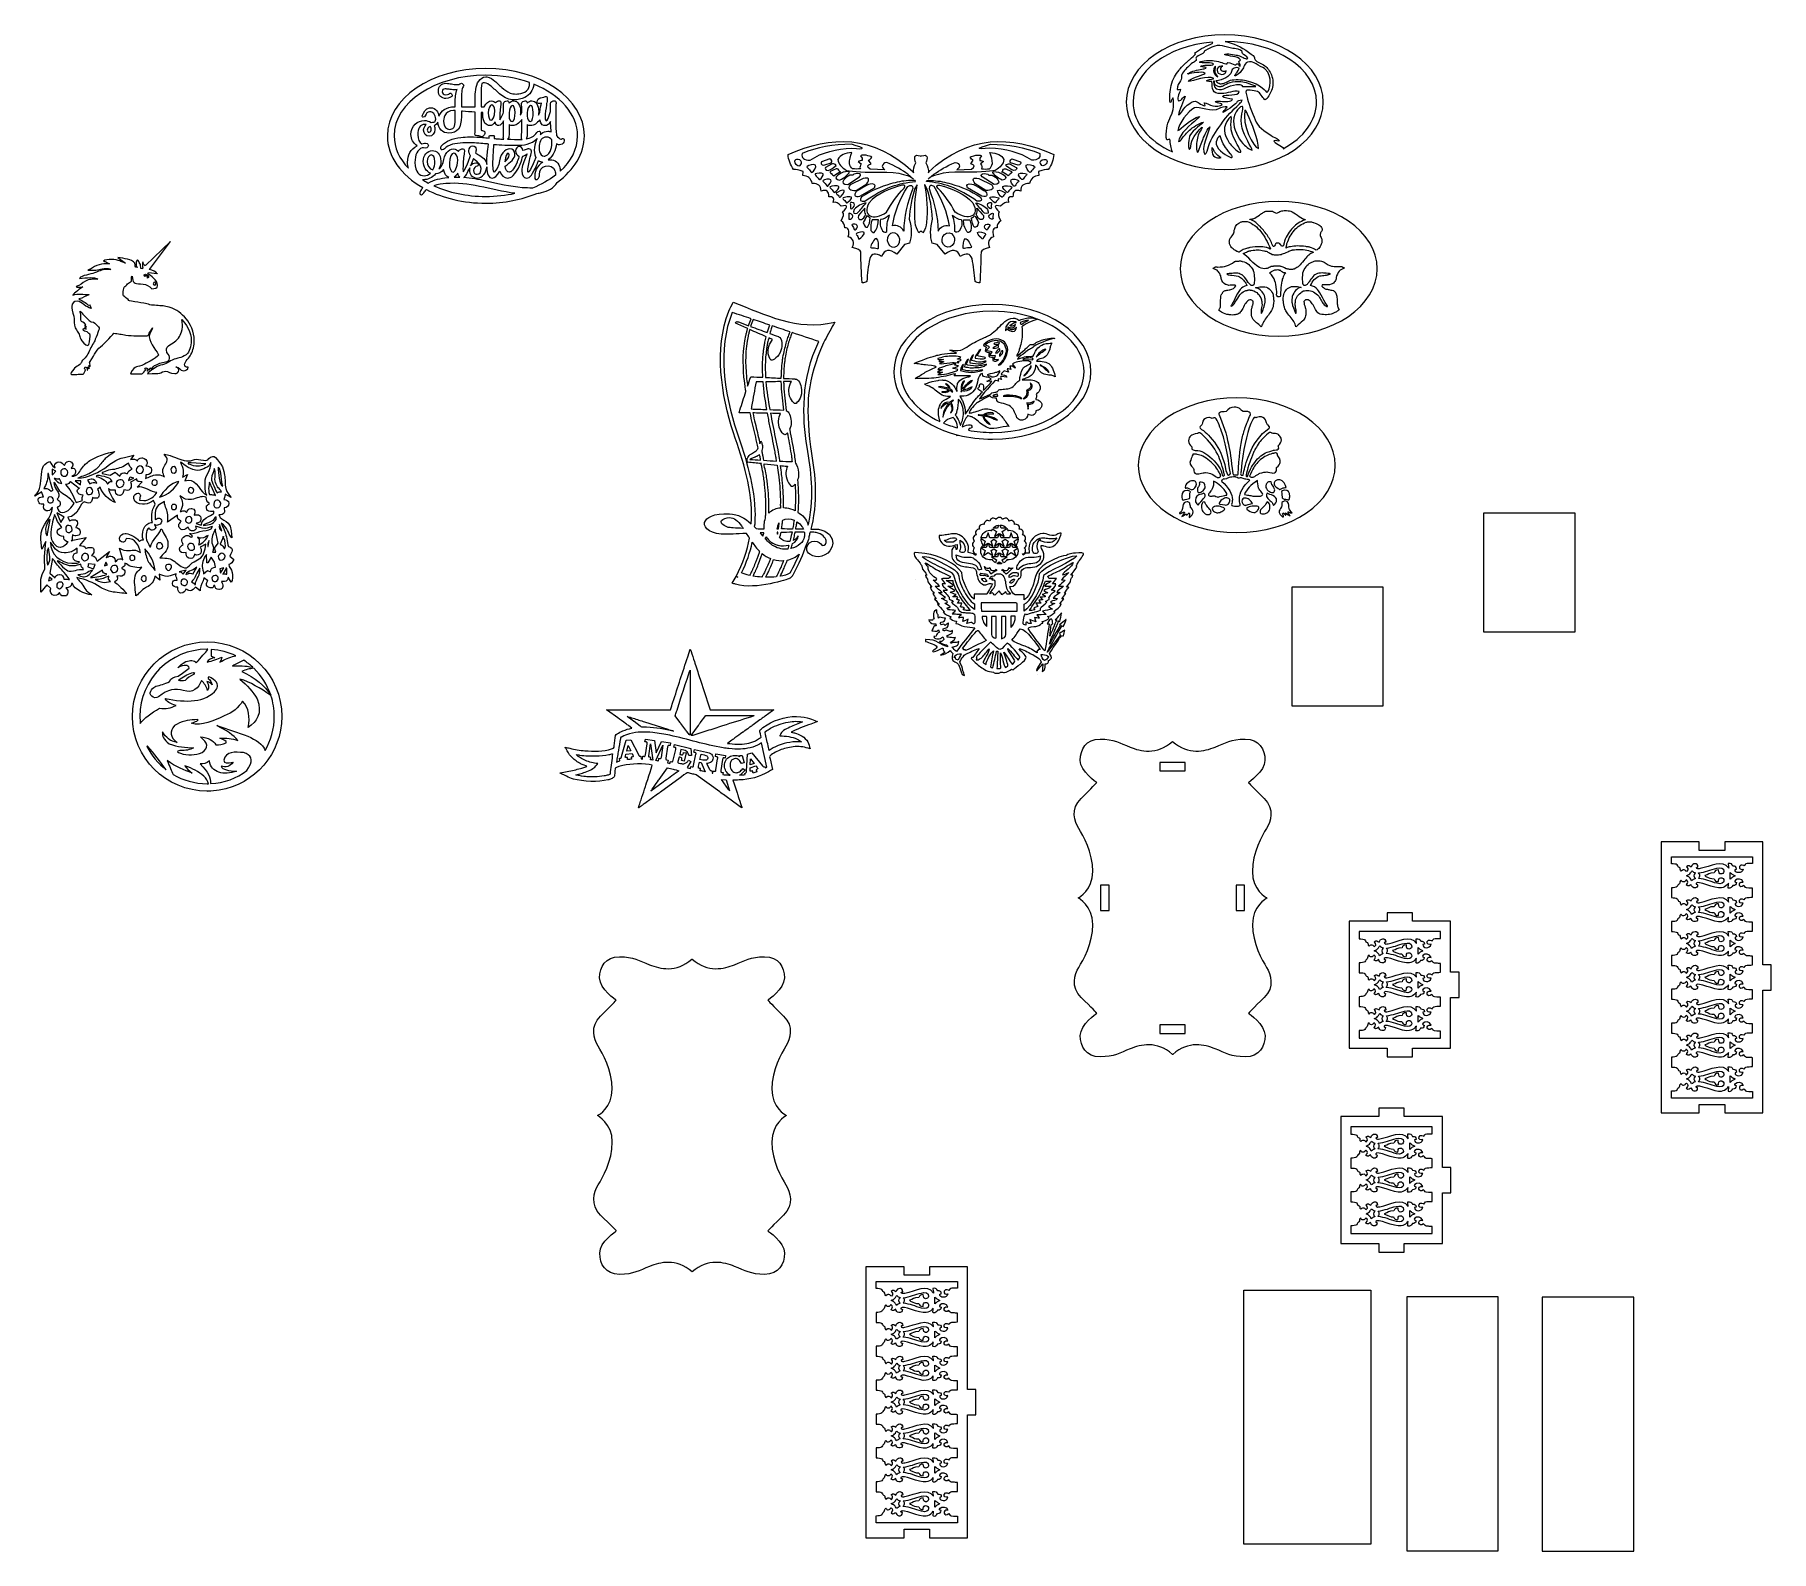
# Model space of a CAD drawing. Header units: centimetres. Extents: x -36 to 94, y -57 to 57.
import ezdxf

# ---------------------------------------------------------------- set-up
doc = ezdxf.new("R2010")
doc.units = ezdxf.units.CM
doc.header["$MEASUREMENT"] = 0
doc.layers.add('layer 1', color=7, linetype='Continuous')

msp = doc.modelspace()

# ---------------------------------------------------------------- linework, layer by layer
at = {"layer": 'layer 1', "color": 242, "lineweight": 9}
for points, knots in [([(53.46455, 56.8632), (57.54451, 56.8632), (60.85198, 54.60189), (60.85198, 51.81242), (60.85198, 51.81242), (60.85198, 49.02295), (57.54451, 46.76165), (53.46455, 46.76165), (53.46455, 46.76165), (49.38458, 46.76165), (46.07711, 49.02295), (46.07711, 51.81242), (46.07711, 51.81242), (46.07711, 54.60189), (49.38458, 56.8632), (53.46455, 56.8632)], [0, 0, 0, 0, 0.2, 0.2, 0.2, 0.2, 0.4, 0.4, 0.4, 0.4, 0.6, 0.6, 0.6, 0.6, 1, 1, 1, 1]), ([(52.50823, 56.3113), (52.50985, 56.30925), (52.51132, 56.30725), (52.5126, 56.30489), (52.5126, 56.30489), (52.55401, 56.22853), (52.51247, 56.34606), (52.5595, 56.21915), (52.5595, 56.21915), (52.18046, 56.08165), (51.60289, 55.77664), (51.27472, 55.53146), (51.27472, 55.53146), (51.17782, 55.45907), (51.21726, 55.46291), (51.22992, 55.44441), (51.22992, 55.44441), (51.23251, 55.44063), (51.23861, 55.4341), (51.24151, 55.43038), (51.24151, 55.43038), (51.25104, 55.41943), (51.26057, 55.40848), (51.2701, 55.39753), (51.2701, 55.39753), (51.22544, 55.36897), (50.95273, 55.12235), (50.90829, 55.07126), (50.90829, 55.07126), (50.83394, 54.98578), (50.79905, 54.98529), (50.7287, 54.91794), (50.7287, 54.91794), (50.69127, 54.88212), (50.69005, 54.86883), (50.65122, 54.83115), (50.65122, 54.83115), (50.61683, 54.79779), (50.58521, 54.77682), (50.54653, 54.74517), (50.54653, 54.74517), (50.27904, 54.5263), (50.29776, 54.49773), (50.12814, 54.30973), (50.12814, 54.30973), (50.08422, 54.26106), (50.07872, 54.26965), (50.03585, 54.21367), (50.03585, 54.21367), (49.76271, 53.85714), (49.56425, 53.57255), (49.44933, 53.04843), (49.44933, 53.04843), (49.37846, 52.72518), (49.28106, 52.08299), (49.36923, 51.78609), (49.36923, 51.78609), (49.45155, 51.81337), (49.44541, 51.87065), (49.47131, 51.95033), (49.47131, 51.95033), (49.50652, 52.01251), (49.54172, 52.07471), (49.57693, 52.13689), (49.57693, 52.13689), (49.64436, 51.98145), (49.64667, 51.43007), (49.60639, 51.25568), (49.60639, 51.25568), (49.55738, 51.0434), (49.41814, 50.77833), (49.33687, 50.57284), (49.33687, 50.57284), (49.24574, 50.34247), (49.15251, 50.1043), (49.11117, 49.84936), (49.11117, 49.84936), (49.07779, 49.64355), (49.02174, 49.12645), (49.12479, 48.97111), (49.12479, 48.97111), (49.20043, 48.98866), (49.27606, 49.00621), (49.35171, 49.02376), (49.35171, 49.02376), (49.37675, 48.71049), (49.42914, 48.34711), (49.54173, 48.08047), (49.54173, 48.08047), (47.75497, 48.90098), (46.58511, 50.26638), (46.58511, 51.81242), (46.58511, 51.81242), (46.58511, 54.107), (49.16155, 56.0039), (52.50823, 56.3113)], [0, 0, 0, 0, 0.04, 0.04, 0.04, 0.04, 0.08, 0.08, 0.08, 0.08, 0.12, 0.12, 0.12, 0.12, 0.16, 0.16, 0.16, 0.16, 0.2, 0.2, 0.2, 0.2, 0.24, 0.24, 0.24, 0.24, 0.28, 0.28, 0.28, 0.28, 0.32, 0.32, 0.32, 0.32, 0.36, 0.36, 0.36, 0.36, 0.4, 0.4, 0.4, 0.4, 0.44, 0.44, 0.44, 0.44, 0.48, 0.48, 0.48, 0.48, 0.52, 0.52, 0.52, 0.52, 0.56, 0.56, 0.56, 0.56, 0.6, 0.6, 0.6, 0.6, 0.64, 0.64, 0.64, 0.64, 0.68, 0.68, 0.68, 0.68, 0.72, 0.72, 0.72, 0.72, 0.76, 0.76, 0.76, 0.76, 0.8, 0.8, 0.8, 0.8, 0.84, 0.84, 0.84, 0.84, 0.88, 0.88, 0.88, 0.88, 0.92, 0.92, 0.92, 0.92, 1, 1, 1, 1]), ([(52.50666, 53.3618), (52.53153, 52.83638), (52.45745, 52.41511), (53.23125, 52.444), (53.23125, 52.444), (53.62915, 52.45805), (54.1562, 52.6929), (54.53514, 52.60759), (54.53514, 52.60759), (54.54367, 52.22244), (53.48769, 52.42658), (53.28941, 52.24353), (53.28941, 52.24353), (53.37849, 52.11579), (53.85329, 52.07737), (54.04117, 52.02372), (54.04117, 52.02372), (54.00565, 51.95197), (53.98352, 51.9266), (53.81072, 51.88459), (53.81072, 51.88459), (53.54594, 51.82023), (53.0297, 51.91148), (52.73633, 51.86818), (52.73633, 51.86818), (52.78139, 51.75233), (53.01965, 51.72928), (53.13542, 51.70555), (53.13542, 51.70555), (53.23359, 51.68544), (53.23525, 51.69121), (53.28184, 51.63469), (53.28184, 51.63469), (53.19357, 51.48374), (52.73719, 51.50394), (52.56601, 51.53997), (52.56601, 51.53997), (52.34884, 51.58567), (52.1055, 51.74567), (51.93019, 51.74782), (51.93019, 51.74782), (51.93882, 51.69357), (51.95348, 51.69687), (51.97065, 51.65386), (51.97065, 51.65386), (52.10187, 51.32501), (51.46068, 51.78397), (51.43206, 51.80535), (51.43206, 51.80535), (51.21756, 51.96567), (51.0212, 51.83234), (50.84529, 51.71811), (50.84529, 51.71811), (50.24995, 51.33153), (50.23317, 50.90217), (50.00242, 50.85005), (50.00242, 50.85005), (50.01175, 51.18509), (50.40006, 51.88606), (50.4965, 52.2575), (50.4965, 52.2575), (50.3308, 52.21476), (50.15535, 51.79444), (49.95772, 51.94312), (49.95772, 51.94312), (49.86105, 52.13684), (50.11735, 52.58392), (50.14189, 52.77086), (50.14189, 52.77086), (50.06286, 52.76939), (49.98383, 52.76792), (49.9048, 52.76645), (49.9048, 52.76645), (49.87708, 52.99889), (50.04458, 53.26636), (50.14361, 53.41631), (50.14361, 53.41631), (50.33103, 53.70014), (50.07883, 53.76147), (50.37196, 54.08976), (50.37196, 54.08976), (50.58556, 54.32898), (50.76907, 54.54613), (51.04583, 54.74468), (51.04583, 54.74468), (51.13711, 54.81017), (51.23693, 54.85791), (51.30852, 54.9244), (51.30852, 54.9244), (51.388, 55.07894), (51.11346, 55.10246), (51.62041, 55.35717), (51.62041, 55.35717), (52.32929, 55.71334), (51.42581, 55.444), (52.50612, 55.94143), (52.50612, 55.94143), (53.0522, 56.19287), (53.52953, 55.93775), (54.06142, 55.83443), (54.06142, 55.83443), (54.26391, 55.7951), (54.34772, 55.86622), (54.65634, 55.69385), (54.65634, 55.69385), (54.83513, 55.59397), (54.72057, 55.59086), (54.79806, 55.45577), (54.79806, 55.45577), (54.85791, 55.35145), (55.13527, 55.26569), (55.18796, 55.10781), (55.18796, 55.10781), (55.04287, 54.95202), (54.91095, 55.19413), (54.40433, 55.32284), (54.40433, 55.32284), (54.22329, 55.36884), (53.56851, 55.49955), (53.4563, 55.38315), (53.4563, 55.38315), (53.67275, 55.21862), (54.48104, 55.28445), (54.64528, 54.97984), (54.64528, 54.97984), (54.60264, 54.87992), (54.60359, 54.93069), (54.51753, 54.86122), (54.51753, 54.86122), (54.52599, 54.69071), (54.67989, 54.6993), (54.61982, 54.51566), (54.61982, 54.51566), (54.50842, 54.53126), (54.51994, 54.62652), (54.43877, 54.67307), (54.43877, 54.67307), (54.29974, 54.75282), (54.3766, 54.579), (54.21242, 54.60639), (54.21242, 54.60639), (54.05717, 54.63228), (53.92857, 54.79773), (53.68868, 54.78166), (53.68868, 54.78166), (53.64726, 54.72567), (53.66045, 54.74334), (53.64017, 54.67055), (53.64017, 54.67055), (53.36283, 54.67672), (53.18863, 54.86084), (52.6616, 54.91004), (52.6616, 54.91004), (52.38529, 54.93585), (51.77514, 54.95822), (51.56714, 54.81377), (51.56714, 54.81377), (51.60043, 54.80025), (51.63371, 54.78671), (51.667, 54.77319), (51.667, 54.77319), (51.86737, 54.74383), (52.52217, 54.78943), (52.62563, 54.66342), (52.62563, 54.66342), (52.5044, 54.48313), (51.77835, 54.66628), (51.64462, 54.48114), (51.64462, 54.48114), (51.77801, 54.42938), (51.94027, 54.44383), (52.06906, 54.3982), (52.06906, 54.3982), (52.04946, 54.37039), (52.06465, 54.34687), (51.92518, 54.31481), (51.92518, 54.31481), (51.86532, 54.30107), (51.8101, 54.29229), (51.74876, 54.27879), (51.74876, 54.27879), (51.44881, 54.21273), (50.94736, 54.1299), (50.7599, 53.97736), (50.7599, 53.97736), (50.68158, 53.95658), (50.70723, 53.95662), (50.68644, 53.93597), (50.68644, 53.93597), (50.7598, 53.89173), (50.75771, 53.92757), (50.77054, 53.93406), (50.77054, 53.93406), (50.96762, 53.94887), (51.68834, 54.14276), (51.99403, 53.99063), (51.99403, 53.99063), (51.86419, 53.78752), (50.81728, 53.62829), (50.73904, 53.361), (50.73904, 53.361), (51.05611, 53.35858), (52.23049, 53.86476), (52.63497, 53.58559), (52.63497, 53.58559), (52.60307, 53.56069), (52.63797, 53.57941), (52.58507, 53.56113), (52.58507, 53.56113), (52.45199, 53.51512), (52.15452, 53.50365), (52.10001, 53.3983), (52.10001, 53.3983), (52.17594, 53.36218), (52.32475, 53.35012), (52.50666, 53.3618)], [0, 0, 0, 0, 0.018181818, 0.018181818, 0.018181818, 0.018181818, 0.036363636, 0.036363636, 0.036363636, 0.036363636, 0.054545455, 0.054545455, 0.054545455, 0.054545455, 0.072727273, 0.072727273, 0.072727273, 0.072727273, 0.090909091, 0.090909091, 0.090909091, 0.090909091, 0.109090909, 0.109090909, 0.109090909, 0.109090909, 0.127272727, 0.127272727, 0.127272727, 0.127272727, 0.145454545, 0.145454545, 0.145454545, 0.145454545, 0.163636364, 0.163636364, 0.163636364, 0.163636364, 0.181818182, 0.181818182, 0.181818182, 0.181818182, 0.2, 0.2, 0.2, 0.2, 0.218181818, 0.218181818, 0.218181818, 0.218181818, 0.236363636, 0.236363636, 0.236363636, 0.236363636, 0.254545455, 0.254545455, 0.254545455, 0.254545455, 0.272727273, 0.272727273, 0.272727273, 0.272727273, 0.290909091, 0.290909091, 0.290909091, 0.290909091, 0.309090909, 0.309090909, 0.309090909, 0.309090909, 0.327272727, 0.327272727, 0.327272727, 0.327272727, 0.345454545, 0.345454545, 0.345454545, 0.345454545, 0.363636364, 0.363636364, 0.363636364, 0.363636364, 0.381818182, 0.381818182, 0.381818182, 0.381818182, 0.4, 0.4, 0.4, 0.4, 0.418181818, 0.418181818, 0.418181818, 0.418181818, 0.436363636, 0.436363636, 0.436363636, 0.436363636, 0.454545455, 0.454545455, 0.454545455, 0.454545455, 0.472727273, 0.472727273, 0.472727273, 0.472727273, 0.490909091, 0.490909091, 0.490909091, 0.490909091, 0.509090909, 0.509090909, 0.509090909, 0.509090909, 0.527272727, 0.527272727, 0.527272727, 0.527272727, 0.545454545, 0.545454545, 0.545454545, 0.545454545, 0.563636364, 0.563636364, 0.563636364, 0.563636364, 0.581818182, 0.581818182, 0.581818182, 0.581818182, 0.6, 0.6, 0.6, 0.6, 0.618181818, 0.618181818, 0.618181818, 0.618181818, 0.636363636, 0.636363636, 0.636363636, 0.636363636, 0.654545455, 0.654545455, 0.654545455, 0.654545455, 0.672727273, 0.672727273, 0.672727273, 0.672727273, 0.690909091, 0.690909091, 0.690909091, 0.690909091, 0.709090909, 0.709090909, 0.709090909, 0.709090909, 0.727272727, 0.727272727, 0.727272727, 0.727272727, 0.745454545, 0.745454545, 0.745454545, 0.745454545, 0.763636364, 0.763636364, 0.763636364, 0.763636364, 0.781818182, 0.781818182, 0.781818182, 0.781818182, 0.8, 0.8, 0.8, 0.8, 0.818181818, 0.818181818, 0.818181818, 0.818181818, 0.836363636, 0.836363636, 0.836363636, 0.836363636, 0.854545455, 0.854545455, 0.854545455, 0.854545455, 0.872727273, 0.872727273, 0.872727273, 0.872727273, 0.890909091, 0.890909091, 0.890909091, 0.890909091, 0.909090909, 0.909090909, 0.909090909, 0.909090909, 0.927272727, 0.927272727, 0.927272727, 0.927272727, 0.945454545, 0.945454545, 0.945454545, 0.945454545, 0.963636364, 0.963636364, 0.963636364, 0.963636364, 1, 1, 1, 1]), ([(57.85035, 48.31249), (57.85562, 48.32051), (57.86002, 48.32868), (57.86343, 48.33699), (57.86343, 48.33699), (57.78242, 48.50197), (57.12212, 48.7678), (57.13858, 48.91006), (57.13858, 48.91006), (57.27396, 48.97254), (57.44508, 48.85155), (57.56915, 48.90638), (57.56915, 48.90638), (57.53735, 49.00896), (57.20404, 49.16064), (57.10233, 49.21891), (57.10233, 49.21891), (56.68959, 49.45539), (56.02949, 49.87733), (55.82692, 50.31737), (55.82692, 50.31737), (55.6606, 50.67867), (55.27614, 51.62746), (55.17701, 52.04118), (55.17701, 52.04118), (55.16087, 52.10854), (55.00059, 52.61481), (55.05804, 52.67811), (55.05804, 52.67811), (55.20644, 52.77006), (55.84944, 52.65643), (55.9848, 52.56349), (55.9848, 52.56349), (56.18191, 52.42817), (56.35315, 52.04188), (56.50446, 51.97197), (56.50446, 51.97197), (56.67877, 52.0784), (56.86839, 52.43364), (56.97047, 52.68555), (56.97047, 52.68555), (57.10547, 53.01871), (57.11625, 53.37266), (57.00616, 53.72845), (57.00616, 53.72845), (56.90077, 54.06906), (56.73341, 54.30138), (56.54607, 54.47511), (56.54607, 54.47511), (56.3465, 54.66018), (56.02015, 54.73963), (55.79271, 54.93114), (55.79271, 54.93114), (55.58772, 55.10373), (55.91801, 55.10999), (55.24752, 55.563), (55.24752, 55.563), (54.67232, 55.95164), (54.13035, 56.24992), (53.4932, 56.35496), (53.4932, 56.35496), (57.27939, 56.34474), (60.34398, 54.31501), (60.34398, 51.81242), (60.34398, 51.81242), (60.34398, 50.40422), (59.37357, 49.14574), (57.85035, 48.31249)], [0, 0, 0, 0, 0.055555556, 0.055555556, 0.055555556, 0.055555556, 0.111111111, 0.111111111, 0.111111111, 0.111111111, 0.166666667, 0.166666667, 0.166666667, 0.166666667, 0.222222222, 0.222222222, 0.222222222, 0.222222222, 0.277777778, 0.277777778, 0.277777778, 0.277777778, 0.333333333, 0.333333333, 0.333333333, 0.333333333, 0.388888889, 0.388888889, 0.388888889, 0.388888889, 0.444444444, 0.444444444, 0.444444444, 0.444444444, 0.5, 0.5, 0.5, 0.5, 0.555555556, 0.555555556, 0.555555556, 0.555555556, 0.611111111, 0.611111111, 0.611111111, 0.611111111, 0.666666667, 0.666666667, 0.666666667, 0.666666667, 0.722222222, 0.722222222, 0.722222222, 0.722222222, 0.777777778, 0.777777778, 0.777777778, 0.777777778, 0.833333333, 0.833333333, 0.833333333, 0.833333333, 0.888888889, 0.888888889, 0.888888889, 0.888888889, 1, 1, 1, 1]), ([(53.10915, 53.19302), (53.03599, 53.25561), (52.95489, 53.1781), (52.79877, 53.39702), (52.79877, 53.39702), (53.31245, 53.48548), (53.90919, 53.722), (53.96335, 54.10176), (53.96335, 54.10176), (53.99822, 54.34628), (54.26098, 54.44934), (54.53611, 54.36455), (54.53611, 54.36455), (54.54953, 54.12888), (54.05678, 53.74737), (54.28069, 53.79084), (54.28069, 53.79084), (54.31045, 53.79662), (54.31643, 53.80432), (54.34063, 53.81871), (54.34063, 53.81871), (54.52354, 53.9275), (54.71426, 54.13212), (54.82104, 54.31434), (54.82104, 54.31434), (54.92176, 54.48618), (54.98675, 54.90684), (55.47801, 54.83175), (55.47801, 54.83175), (55.56078, 54.81909), (56.39269, 54.36702), (56.5065, 54.26954), (56.5065, 54.26954), (57.08925, 53.77049), (56.88389, 52.6924), (56.62308, 52.54219), (56.62308, 52.54219), (56.53139, 52.59733), (56.30325, 53.12569), (55.05001, 53.42983), (55.05001, 53.42983), (54.7848, 53.49419), (54.16461, 53.53365), (53.90405, 53.45181), (53.90405, 53.45181), (53.75114, 53.40378), (53.62651, 53.32763), (53.48055, 53.25888), (53.48055, 53.25888), (53.30908, 53.17811), (53.20951, 53.1949), (53.10915, 53.19302)], [0, 0, 0, 0, 0.071428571, 0.071428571, 0.071428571, 0.071428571, 0.142857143, 0.142857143, 0.142857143, 0.142857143, 0.214285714, 0.214285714, 0.214285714, 0.214285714, 0.285714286, 0.285714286, 0.285714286, 0.285714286, 0.357142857, 0.357142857, 0.357142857, 0.357142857, 0.428571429, 0.428571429, 0.428571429, 0.428571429, 0.5, 0.5, 0.5, 0.5, 0.571428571, 0.571428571, 0.571428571, 0.571428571, 0.642857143, 0.642857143, 0.642857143, 0.642857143, 0.714285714, 0.714285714, 0.714285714, 0.714285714, 0.785714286, 0.785714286, 0.785714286, 0.785714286, 0.857142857, 0.857142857, 0.857142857, 0.857142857, 1, 1, 1, 1]), ([(-1.95445, 54.332), (2.12551, 54.332), (5.43298, 52.07069), (5.43298, 49.28122), (5.43298, 49.28122), (5.43298, 47.93677), (4.66447, 46.71512), (3.41164, 45.81011), (3.41164, 45.81011), (3.40575, 45.80026), (3.39977, 45.79048), (3.39367, 45.78082), (3.39367, 45.78082), (3.13321, 45.36797), (2.69558, 45.13761), (2.23046, 45.02791), (2.23046, 45.02791), (2.11208, 44.99999), (1.99284, 44.9777), (1.87301, 44.96037), (1.87301, 44.96037), (0.75674, 44.49717), (-0.5533, 44.23044), (-1.95445, 44.23044), (-1.95445, 44.23044), (-3.62751, 44.23044), (-5.17043, 44.61087), (-6.40887, 45.25188), (-6.40887, 45.25188), (-6.48504, 45.18528), (-6.5509, 45.10848), (-6.60286, 45.01961), (-6.60286, 45.01961), (-6.64376, 44.94962), (-6.76137, 44.81862), (-6.85653, 44.87657), (-6.85653, 44.87657), (-6.95341, 44.93554), (-6.88689, 45.09759), (-6.84597, 45.16762), (-6.84597, 45.16762), (-6.79676, 45.25178), (-6.7413, 45.32879), (-6.68059, 45.39942), (-6.68059, 45.39942), (-8.30674, 46.32591), (-9.34189, 47.72085), (-9.34189, 49.28122), (-9.34189, 49.28122), (-9.34189, 52.07069), (-6.03442, 54.332), (-1.95445, 54.332)], [0, 0, 0, 0, 0.071428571, 0.071428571, 0.071428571, 0.071428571, 0.142857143, 0.142857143, 0.142857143, 0.142857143, 0.214285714, 0.214285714, 0.214285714, 0.214285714, 0.285714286, 0.285714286, 0.285714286, 0.285714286, 0.357142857, 0.357142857, 0.357142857, 0.357142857, 0.428571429, 0.428571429, 0.428571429, 0.428571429, 0.5, 0.5, 0.5, 0.5, 0.571428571, 0.571428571, 0.571428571, 0.571428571, 0.642857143, 0.642857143, 0.642857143, 0.642857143, 0.714285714, 0.714285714, 0.714285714, 0.714285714, 0.785714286, 0.785714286, 0.785714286, 0.785714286, 0.857142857, 0.857142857, 0.857142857, 0.857142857, 1, 1, 1, 1]), ([(1.31963, 53.27747), (1.31847, 53.26736), (1.31786, 53.25729), (1.31784, 53.24731), (1.31784, 53.24731), (1.31744, 52.98189), (1.28254, 52.79906), (1.10523, 52.65008), (1.10523, 52.65008), (0.93916, 52.51055), (0.69651, 52.46023), (0.52844, 52.43449), (0.52844, 52.43449), (0.45669, 52.4235), (0.3827, 52.41792), (0.30855, 52.41792), (0.30855, 52.41792), (0.15167, 52.41792), (0.00022, 52.44292), (-0.12951, 52.49026), (-0.12951, 52.49026), (-0.36747, 52.57718), (-0.57653, 52.76077), (-0.74448, 52.90837), (-0.74448, 52.90837), (-0.84549, 52.99709), (-0.94581, 53.08656), (-1.04611, 53.17602), (-1.04611, 53.17602), (-1.12099, 53.24278), (-1.19588, 53.30961), (-1.27107, 53.37605), (-1.27107, 53.37605), (-1.4223, 53.50988), (-1.62872, 53.6671), (-1.88424, 53.69602), (-1.88424, 53.69602), (-1.90964, 53.69887), (-1.93503, 53.70029), (-1.95966, 53.70029), (-1.95966, 53.70029), (-2.42872, 53.70029), (-2.65754, 53.19178), (-2.71099, 52.7563), (-2.71099, 52.7563), (-2.71164, 52.75085), (-2.71205, 52.74582), (-2.7123, 52.74129), (-2.7123, 52.74129), (-2.7422, 52.54728), (-2.75672, 52.30692), (-2.75672, 52.0065), (-2.75672, 52.0065), (-2.75672, 52.0065), (-2.75672, 51.46084), (-2.75672, 51.46084), (-2.75672, 51.46084), (-2.75672, 51.46084), (-3.7908, 51.46084), (-3.7908, 51.46084), (-3.7908, 51.46084), (-3.7908, 51.46084), (-3.7908, 52.05062), (-3.7908, 52.05062), (-3.7908, 52.05062), (-3.7908, 52.65071), (-3.73201, 52.86054), (-3.63048, 53.02018), (-3.63048, 53.02018), (-3.60745, 53.05635), (-3.61398, 53.10332), (-3.64598, 53.13185), (-3.64598, 53.13185), (-3.64598, 53.13185), (-3.72267, 53.20016), (-3.72267, 53.20016), (-3.72267, 53.20016), (-3.75078, 53.22523), (-3.79458, 53.22901), (-3.82669, 53.20897), (-3.82669, 53.20897), (-3.92183, 53.14953), (-4.02237, 53.12298), (-4.1527, 53.12298), (-4.1527, 53.12298), (-4.27058, 53.12298), (-4.39224, 53.14575), (-4.52123, 53.16988), (-4.52123, 53.16988), (-4.65903, 53.19563), (-4.80152, 53.22225), (-4.94939, 53.22225), (-4.94939, 53.22225), (-5.28251, 53.22225), (-5.51513, 52.98245), (-5.51513, 52.63916), (-5.51513, 52.63916), (-5.51513, 52.31412), (-5.2772, 52.07822), (-4.94939, 52.07822), (-4.94939, 52.07822), (-4.71096, 52.07822), (-4.52042, 52.2249), (-4.51242, 52.23116), (-4.51242, 52.23116), (-4.48175, 52.25511), (-4.47074, 52.297), (-4.48562, 52.33298), (-4.48562, 52.33298), (-4.48562, 52.33298), (-4.5249, 52.42778), (-4.5249, 52.42778), (-4.5249, 52.42778), (-4.53554, 52.45347), (-4.55815, 52.47264), (-4.58533, 52.4791), (-4.58533, 52.4791), (-4.61225, 52.48542), (-4.64148, 52.47822), (-4.66226, 52.46023), (-4.66226, 52.46023), (-4.66341, 52.4593), (-4.77691, 52.36468), (-4.94939, 52.36468), (-4.94939, 52.36468), (-5.12973, 52.36468), (-5.22704, 52.48226), (-5.22704, 52.59288), (-5.22704, 52.59288), (-5.22704, 52.72391), (-5.14697, 52.79906), (-5.00737, 52.79906), (-5.00737, 52.79906), (-4.9212, 52.79906), (-4.82252, 52.78546), (-4.71772, 52.77101), (-4.71772, 52.77101), (-4.59748, 52.75444), (-4.47315, 52.73732), (-4.3472, 52.73732), (-4.3472, 52.73732), (-4.28429, 52.73732), (-4.19576, 52.74061), (-4.1008, 52.7648), (-4.1008, 52.7648), (-4.23931, 52.45521), (-4.25097, 52.13072), (-4.25097, 51.74418), (-4.25097, 51.74418), (-4.25097, 51.74418), (-4.25097, 51.46084), (-4.25097, 51.46084), (-4.25097, 51.46084), (-4.25097, 51.46084), (-4.3173, 51.46084), (-4.3173, 51.46084), (-4.3173, 51.46084), (-4.93122, 51.46084), (-5.32349, 51.14273), (-5.4779, 50.75031), (-5.4779, 50.75031), (-5.4945, 50.90076), (-5.55057, 51.04694), (-5.64176, 51.16404), (-5.64176, 51.16404), (-5.75098, 51.30439), (-5.91295, 51.38486), (-6.08617, 51.38486), (-6.08617, 51.38486), (-6.11874, 51.38486), (-6.15176, 51.38194), (-6.18421, 51.37623), (-6.18421, 51.37623), (-6.47863, 51.3246), (-6.6406, 51.00856), (-6.71089, 50.82478), (-6.71089, 50.82478), (-6.7309, 50.77254), (-6.73124, 50.73179), (-6.71188, 50.70368), (-6.71188, 50.70368), (-6.69811, 50.6837), (-6.67584, 50.67272), (-6.64909, 50.67272), (-6.64909, 50.67272), (-6.59844, 50.67272), (-6.52861, 50.71447), (-6.49895, 50.79197), (-6.49895, 50.79197), (-6.42618, 50.98207), (-6.32846, 51.07749), (-6.19134, 51.09226), (-6.19134, 51.09226), (-6.1806, 51.09343), (-6.16991, 51.09399), (-6.15926, 51.09399), (-6.15926, 51.09399), (-6.05776, 51.09399), (-5.95024, 51.04212), (-5.86434, 50.95167), (-5.86434, 50.95167), (-5.76821, 50.85054), (-5.715, 50.70299), (-5.71447, 50.53623), (-5.71447, 50.53623), (-5.71407, 50.40079), (-5.76697, 50.34352), (-5.8475, 50.30282), (-5.8475, 50.30282), (-5.85141, 50.30344), (-5.85525, 50.30375), (-5.8591, 50.30375), (-5.8591, 50.30375), (-5.92725, 50.30375), (-5.99377, 50.29748), (-6.06197, 50.28464), (-6.06197, 50.28464), (-6.19804, 50.37696), (-6.38116, 50.42963), (-6.56688, 50.42963), (-6.56688, 50.42963), (-7.06082, 50.42963), (-7.57174, 50.03913), (-7.57174, 49.38563), (-7.57174, 49.38563), (-7.57174, 49.04607), (-7.39893, 48.72741), (-7.11715, 48.54091), (-7.11715, 48.54091), (-7.5898, 48.28414), (-7.82929, 47.86255), (-7.82929, 47.28685), (-7.82929, 47.28685), (-7.82929, 47.13169), (-7.80691, 46.9846), (-7.76544, 46.84894), (-7.76544, 46.84894), (-8.44188, 47.55217), (-8.83389, 48.38643), (-8.83389, 49.28122), (-8.83389, 49.28122), (-8.83389, 51.79013), (-5.75386, 53.824), (-1.95445, 53.824), (-1.95445, 53.824), (-0.76919, 53.824), (0.34608, 53.62605), (1.31963, 53.27747)], [0, 0, 0, 0, 0.015873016, 0.015873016, 0.015873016, 0.015873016, 0.031746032, 0.031746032, 0.031746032, 0.031746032, 0.047619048, 0.047619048, 0.047619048, 0.047619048, 0.063492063, 0.063492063, 0.063492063, 0.063492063, 0.079365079, 0.079365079, 0.079365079, 0.079365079, 0.095238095, 0.095238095, 0.095238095, 0.095238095, 0.111111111, 0.111111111, 0.111111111, 0.111111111, 0.126984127, 0.126984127, 0.126984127, 0.126984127, 0.142857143, 0.142857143, 0.142857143, 0.142857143, 0.158730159, 0.158730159, 0.158730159, 0.158730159, 0.174603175, 0.174603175, 0.174603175, 0.174603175, 0.19047619, 0.19047619, 0.19047619, 0.19047619, 0.206349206, 0.206349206, 0.206349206, 0.206349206, 0.222222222, 0.222222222, 0.222222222, 0.222222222, 0.238095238, 0.238095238, 0.238095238, 0.238095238, 0.253968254, 0.253968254, 0.253968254, 0.253968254, 0.26984127, 0.26984127, 0.26984127, 0.26984127, 0.285714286, 0.285714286, 0.285714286, 0.285714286, 0.301587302, 0.301587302, 0.301587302, 0.301587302, 0.317460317, 0.317460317, 0.317460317, 0.317460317, 0.333333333, 0.333333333, 0.333333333, 0.333333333, 0.349206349, 0.349206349, 0.349206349, 0.349206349, 0.365079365, 0.365079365, 0.365079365, 0.365079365, 0.380952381, 0.380952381, 0.380952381, 0.380952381, 0.396825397, 0.396825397, 0.396825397, 0.396825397, 0.412698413, 0.412698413, 0.412698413, 0.412698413, 0.428571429, 0.428571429, 0.428571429, 0.428571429, 0.444444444, 0.444444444, 0.444444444, 0.444444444, 0.46031746, 0.46031746, 0.46031746, 0.46031746, 0.476190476, 0.476190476, 0.476190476, 0.476190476, 0.492063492, 0.492063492, 0.492063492, 0.492063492, 0.507936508, 0.507936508, 0.507936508, 0.507936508, 0.523809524, 0.523809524, 0.523809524, 0.523809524, 0.53968254, 0.53968254, 0.53968254, 0.53968254, 0.555555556, 0.555555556, 0.555555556, 0.555555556, 0.571428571, 0.571428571, 0.571428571, 0.571428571, 0.587301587, 0.587301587, 0.587301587, 0.587301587, 0.603174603, 0.603174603, 0.603174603, 0.603174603, 0.619047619, 0.619047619, 0.619047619, 0.619047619, 0.634920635, 0.634920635, 0.634920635, 0.634920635, 0.650793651, 0.650793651, 0.650793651, 0.650793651, 0.666666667, 0.666666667, 0.666666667, 0.666666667, 0.682539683, 0.682539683, 0.682539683, 0.682539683, 0.698412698, 0.698412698, 0.698412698, 0.698412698, 0.714285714, 0.714285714, 0.714285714, 0.714285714, 0.73015873, 0.73015873, 0.73015873, 0.73015873, 0.746031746, 0.746031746, 0.746031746, 0.746031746, 0.761904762, 0.761904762, 0.761904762, 0.761904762, 0.777777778, 0.777777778, 0.777777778, 0.777777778, 0.793650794, 0.793650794, 0.793650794, 0.793650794, 0.80952381, 0.80952381, 0.80952381, 0.80952381, 0.825396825, 0.825396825, 0.825396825, 0.825396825, 0.841269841, 0.841269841, 0.841269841, 0.841269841, 0.857142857, 0.857142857, 0.857142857, 0.857142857, 0.873015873, 0.873015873, 0.873015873, 0.873015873, 0.888888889, 0.888888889, 0.888888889, 0.888888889, 0.904761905, 0.904761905, 0.904761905, 0.904761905, 0.920634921, 0.920634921, 0.920634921, 0.920634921, 0.936507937, 0.936507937, 0.936507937, 0.936507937, 0.952380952, 0.952380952, 0.952380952, 0.952380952, 0.968253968, 0.968253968, 0.968253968, 0.968253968, 1, 1, 1, 1]), ([(52.95264, 53.69641), (52.8098, 53.75934), (52.68844, 53.89059), (52.6416, 54.03673), (52.6416, 54.03673), (52.59621, 54.17829), (52.66783, 54.4287), (52.78214, 54.50651), (52.78214, 54.50651), (52.77601, 54.35547), (52.71005, 54.16968), (52.74878, 54.0224), (52.74878, 54.0224), (52.78626, 53.8799), (52.87024, 53.84076), (52.95264, 53.69641)], [0, 0, 0, 0, 0.2, 0.2, 0.2, 0.2, 0.4, 0.4, 0.4, 0.4, 0.6, 0.6, 0.6, 0.6, 1, 1, 1, 1]), ([(53.18229, 54.26379), (53.21266, 54.07564), (53.46319, 54.04361), (53.56745, 54.16545), (53.56745, 54.16545), (53.56725, 54.05684), (53.50922, 53.95419), (53.37262, 53.9109), (53.37262, 53.9109), (52.93126, 53.77101), (52.67832, 54.33918), (53.10609, 54.49233), (53.10609, 54.49233), (53.18329, 54.51996), (53.25473, 54.5207), (53.3172, 54.50296), (53.3172, 54.50296), (53.22943, 54.47386), (53.16135, 54.3935), (53.18229, 54.26379)], [0, 0, 0, 0, 0.166666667, 0.166666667, 0.166666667, 0.166666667, 0.333333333, 0.333333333, 0.333333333, 0.333333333, 0.5, 0.5, 0.5, 0.5, 0.666666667, 0.666666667, 0.666666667, 0.666666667, 1, 1, 1, 1]), ([(3.91631, 48.99603), (3.89938, 49.0716), (3.83328, 49.09797), (3.74278, 49.05516), (3.74278, 49.05516), (3.72209, 49.04536), (3.70156, 49.04064), (3.67997, 49.04064), (3.67997, 49.04064), (3.56639, 49.04064), (3.4492, 49.17516), (3.34555, 49.29508), (3.34555, 49.29508), (3.33531, 49.4603), (3.31831, 49.62783), (3.30188, 49.78988), (3.30188, 49.78988), (3.30188, 49.78988), (3.2939, 49.86862), (3.2939, 49.86862), (3.2939, 49.86862), (3.2939, 49.86862), (3.2939, 51.22904), (3.2939, 51.22904), (3.2939, 51.22904), (3.2939, 51.38142), (3.30156, 51.53553), (3.30662, 51.63754), (3.30662, 51.63754), (3.30938, 51.69362), (3.3114, 51.7342), (3.3114, 51.75753), (3.3114, 51.75753), (3.3114, 51.85941), (3.24219, 51.90501), (3.1736, 51.90501), (3.1736, 51.90501), (3.09877, 51.90501), (2.88519, 51.86883), (2.88519, 51.70796), (2.88519, 51.70796), (2.88519, 51.70796), (2.88519, 51.11756), (2.88519, 51.11756), (2.88519, 51.11756), (2.76646, 50.64421), (2.66316, 50.40417), (2.57816, 50.40417), (2.57816, 50.40417), (2.54959, 50.40417), (2.49357, 50.48744), (2.49357, 50.6799), (2.49357, 50.6799), (2.49357, 50.97274), (2.55474, 51.36969), (2.58766, 51.58318), (2.58766, 51.58318), (2.60267, 51.68053), (2.6098, 51.7275), (2.61076, 51.752), (2.61076, 51.752), (2.64507, 51.88404), (2.65872, 51.99515), (2.65373, 52.10156), (2.65373, 52.10156), (2.64923, 52.19698), (2.59048, 52.25003), (2.50886, 52.22887), (2.50886, 52.22887), (2.46689, 52.21808), (2.4266, 52.20349), (2.38763, 52.18941), (2.38763, 52.18941), (2.31501, 52.16317), (2.24643, 52.13836), (2.1719, 52.13836), (2.1719, 52.13836), (2.16638, 52.1368), (2.16108, 52.13847), (2.15562, 52.13872), (2.15562, 52.13872), (2.15562, 52.13872), (2.14947, 52.13891), (2.14947, 52.13891), (2.14947, 52.13891), (2.02062, 52.13891), (1.90707, 51.94534), (1.90406, 51.8238), (1.90406, 51.8238), (1.90221, 51.74933), (1.94055, 51.70293), (2.00659, 51.6997), (2.00659, 51.6997), (2.08023, 51.69598), (2.14718, 51.70845), (2.20888, 51.72551), (2.20888, 51.72551), (2.17814, 51.59683), (2.12705, 51.336), (2.09809, 51.04577), (2.09809, 51.04577), (2.06419, 50.96685), (2.0288, 50.89401), (1.99219, 50.82774), (1.99219, 50.82774), (2.00423, 50.91777), (2.01031, 51.01263), (2.01031, 51.11134), (2.01031, 51.11134), (2.01031, 51.57865), (1.7988, 51.90501), (1.49601, 51.90501), (1.49601, 51.90501), (1.36676, 51.90501), (1.24472, 51.84557), (1.14517, 51.73569), (1.14517, 51.73569), (1.14517, 51.73569), (1.14517, 51.73686), (1.14517, 51.73686), (1.14517, 51.73686), (1.14517, 51.86083), (1.06858, 51.90501), (0.99689, 51.90501), (0.99689, 51.90501), (0.8885, 51.90501), (0.72775, 51.82056), (0.72775, 51.70386), (0.72775, 51.70386), (0.72775, 51.68729), (0.72837, 51.67023), (0.72939, 51.64449), (0.72939, 51.64449), (0.73196, 51.57797), (0.73736, 51.43986), (0.73814, 51.05136), (0.73814, 51.05136), (0.73814, 51.05136), (0.73808, 51.05123), (0.73808, 51.05123), (0.73808, 51.05123), (0.70349, 50.97026), (0.66728, 50.89555), (0.62985, 50.82774), (0.62985, 50.82774), (0.64188, 50.91777), (0.64795, 51.01263), (0.64795, 51.11134), (0.64795, 51.11134), (0.64795, 51.57865), (0.43645, 51.90501), (0.13365, 51.90501), (0.13365, 51.90501), (0.00442, 51.90501), (-0.11762, 51.84557), (-0.21718, 51.73569), (-0.21718, 51.73569), (-0.21718, 51.73569), (-0.21718, 51.73686), (-0.21718, 51.73686), (-0.21718, 51.73686), (-0.21718, 51.86083), (-0.29377, 51.90501), (-0.36546, 51.90501), (-0.36546, 51.90501), (-0.47385, 51.90501), (-0.6346, 51.82056), (-0.6346, 51.70386), (-0.6346, 51.70386), (-0.6346, 51.68729), (-0.63398, 51.67023), (-0.63296, 51.64449), (-0.63296, 51.64449), (-0.63038, 51.57797), (-0.62498, 51.43999), (-0.62421, 51.05204), (-0.62421, 51.05204), (-0.62421, 51.05204), (-0.65942, 50.96629), (-0.65942, 50.96629), (-0.65942, 50.96629), (-0.79641, 50.64168), (-0.86823, 50.51945), (-0.90264, 50.47347), (-0.90264, 50.47347), (-0.90921, 50.50381), (-0.91575, 50.55587), (-0.91575, 50.64273), (-0.91575, 50.64273), (-0.91575, 51.09788), (-0.86661, 51.4439), (-0.84015, 51.63028), (-0.84015, 51.63028), (-0.82942, 51.70597), (-0.82293, 51.7517), (-0.82293, 51.78024), (-0.82293, 51.78024), (-0.82293, 51.85834), (-0.86724, 51.90501), (-0.94147, 51.90501), (-0.94147, 51.90501), (-1.006, 51.90501), (-1.17392, 51.86561), (-1.22349, 51.7445), (-1.22349, 51.7445), (-1.28696, 51.82025), (-1.38811, 51.90501), (-1.52289, 51.90501), (-1.52289, 51.90501), (-1.74383, 51.90501), (-1.94644, 51.73941), (-2.06894, 51.46047), (-2.06894, 51.46047), (-2.07158, 51.46071), (-2.07424, 51.46084), (-2.07688, 51.46084), (-2.07688, 51.46084), (-2.07688, 51.46084), (-2.31529, 51.46084), (-2.31529, 51.46084), (-2.31529, 51.46084), (-2.31529, 51.46084), (-2.31529, 52.18724), (-2.31529, 52.18724), (-2.31529, 52.18724), (-2.31529, 52.75587), (-2.29677, 53.0244), (-2.24477, 53.20183), (-2.24477, 53.20183), (-2.21998, 53.22144), (-2.19138, 53.23584), (-2.15757, 53.24583), (-2.15757, 53.24583), (-2.12589, 53.25513), (-2.09291, 53.25985), (-2.05947, 53.25985), (-2.05947, 53.25985), (-1.87884, 53.25985), (-1.70347, 53.12564), (-1.55327, 52.99995), (-1.55327, 52.99995), (-1.44848, 52.91222), (-1.34405, 52.81481), (-1.24309, 52.72063), (-1.24309, 52.72063), (-0.97587, 52.4714), (-0.69956, 52.21373), (-0.35897, 52.07346), (-0.35897, 52.07346), (-0.20248, 52.00899), (-0.0264, 51.9763), (0.16446, 51.9763), (0.16446, 51.9763), (0.43322, 51.9763), (0.72015, 52.04268), (0.97239, 52.16323), (0.97239, 52.16323), (1.34454, 52.34108), (1.58336, 52.6937), (1.64995, 53.15101), (1.64995, 53.15101), (3.61494, 52.35122), (4.92498, 50.91734), (4.92498, 49.28122), (4.92498, 49.28122), (4.92498, 48.29126), (4.44517, 47.37537), (3.63109, 46.62913), (3.63109, 46.62913), (3.62895, 46.74677), (3.61209, 46.863), (3.5787, 46.97342), (3.5787, 46.97342), (3.4572, 47.37525), (3.08965, 47.53591), (2.70823, 47.46983), (2.70823, 47.46983), (2.93814, 47.63723), (3.08762, 47.8934), (3.15029, 48.01658), (3.15029, 48.01658), (3.24941, 48.2114), (3.31117, 48.42874), (3.33847, 48.67943), (3.33847, 48.67943), (3.41274, 48.63395), (3.48425, 48.61255), (3.56022, 48.61255), (3.56022, 48.61255), (3.62645, 48.61255), (3.69362, 48.62905), (3.76551, 48.66305), (3.76551, 48.66305), (3.86668, 48.71082), (3.93853, 48.89708), (3.91631, 48.99603)], [0, 0, 0, 0, 0.013333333, 0.013333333, 0.013333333, 0.013333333, 0.026666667, 0.026666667, 0.026666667, 0.026666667, 0.04, 0.04, 0.04, 0.04, 0.053333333, 0.053333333, 0.053333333, 0.053333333, 0.066666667, 0.066666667, 0.066666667, 0.066666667, 0.08, 0.08, 0.08, 0.08, 0.093333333, 0.093333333, 0.093333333, 0.093333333, 0.106666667, 0.106666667, 0.106666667, 0.106666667, 0.12, 0.12, 0.12, 0.12, 0.133333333, 0.133333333, 0.133333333, 0.133333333, 0.146666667, 0.146666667, 0.146666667, 0.146666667, 0.16, 0.16, 0.16, 0.16, 0.173333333, 0.173333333, 0.173333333, 0.173333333, 0.186666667, 0.186666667, 0.186666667, 0.186666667, 0.2, 0.2, 0.2, 0.2, 0.213333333, 0.213333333, 0.213333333, 0.213333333, 0.226666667, 0.226666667, 0.226666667, 0.226666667, 0.24, 0.24, 0.24, 0.24, 0.253333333, 0.253333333, 0.253333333, 0.253333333, 0.266666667, 0.266666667, 0.266666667, 0.266666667, 0.28, 0.28, 0.28, 0.28, 0.293333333, 0.293333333, 0.293333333, 0.293333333, 0.306666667, 0.306666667, 0.306666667, 0.306666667, 0.32, 0.32, 0.32, 0.32, 0.333333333, 0.333333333, 0.333333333, 0.333333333, 0.346666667, 0.346666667, 0.346666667, 0.346666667, 0.36, 0.36, 0.36, 0.36, 0.373333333, 0.373333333, 0.373333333, 0.373333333, 0.386666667, 0.386666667, 0.386666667, 0.386666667, 0.4, 0.4, 0.4, 0.4, 0.413333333, 0.413333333, 0.413333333, 0.413333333, 0.426666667, 0.426666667, 0.426666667, 0.426666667, 0.44, 0.44, 0.44, 0.44, 0.453333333, 0.453333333, 0.453333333, 0.453333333, 0.466666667, 0.466666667, 0.466666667, 0.466666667, 0.48, 0.48, 0.48, 0.48, 0.493333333, 0.493333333, 0.493333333, 0.493333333, 0.506666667, 0.506666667, 0.506666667, 0.506666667, 0.52, 0.52, 0.52, 0.52, 0.533333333, 0.533333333, 0.533333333, 0.533333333, 0.546666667, 0.546666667, 0.546666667, 0.546666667, 0.56, 0.56, 0.56, 0.56, 0.573333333, 0.573333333, 0.573333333, 0.573333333, 0.586666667, 0.586666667, 0.586666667, 0.586666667, 0.6, 0.6, 0.6, 0.6, 0.613333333, 0.613333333, 0.613333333, 0.613333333, 0.626666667, 0.626666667, 0.626666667, 0.626666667, 0.64, 0.64, 0.64, 0.64, 0.653333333, 0.653333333, 0.653333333, 0.653333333, 0.666666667, 0.666666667, 0.666666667, 0.666666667, 0.68, 0.68, 0.68, 0.68, 0.693333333, 0.693333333, 0.693333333, 0.693333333, 0.706666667, 0.706666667, 0.706666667, 0.706666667, 0.72, 0.72, 0.72, 0.72, 0.733333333, 0.733333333, 0.733333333, 0.733333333, 0.746666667, 0.746666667, 0.746666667, 0.746666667, 0.76, 0.76, 0.76, 0.76, 0.773333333, 0.773333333, 0.773333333, 0.773333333, 0.786666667, 0.786666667, 0.786666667, 0.786666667, 0.8, 0.8, 0.8, 0.8, 0.813333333, 0.813333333, 0.813333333, 0.813333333, 0.826666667, 0.826666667, 0.826666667, 0.826666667, 0.84, 0.84, 0.84, 0.84, 0.853333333, 0.853333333, 0.853333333, 0.853333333, 0.866666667, 0.866666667, 0.866666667, 0.866666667, 0.88, 0.88, 0.88, 0.88, 0.893333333, 0.893333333, 0.893333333, 0.893333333, 0.906666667, 0.906666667, 0.906666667, 0.906666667, 0.92, 0.92, 0.92, 0.92, 0.933333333, 0.933333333, 0.933333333, 0.933333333, 0.946666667, 0.946666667, 0.946666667, 0.946666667, 0.96, 0.96, 0.96, 0.96, 0.973333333, 0.973333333, 0.973333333, 0.973333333, 1, 1, 1, 1]), ([(52.69317, 53.38073), (52.66538, 53.27784), (52.6955, 53.0846), (52.9091, 52.99579), (52.9091, 52.99579), (52.98023, 52.96622), (53.08607, 52.95391), (53.15807, 52.96839), (53.15807, 52.96839), (53.17174, 52.96712), (53.18586, 52.96727), (53.20036, 52.96905), (53.20036, 52.96905), (53.40959, 52.99467), (53.59709, 53.28225), (54.24988, 53.31885), (54.24988, 53.31885), (54.93981, 53.35754), (54.97913, 53.27582), (55.63303, 53.06502), (55.63303, 53.06502), (55.70251, 53.04262), (55.74789, 53.03182), (55.79784, 52.97871), (55.79784, 52.97871), (55.46354, 52.98251), (55.12926, 52.98633), (54.79496, 52.99014), (54.79496, 52.99014), (54.72867, 53.07997), (54.74711, 53.11303), (54.58297, 53.12728), (54.58297, 53.12728), (53.87853, 53.18846), (53.49236, 52.71875), (53.06707, 52.75093), (53.06707, 52.75093), (52.66708, 52.77626), (52.62404, 53.06936), (52.61724, 53.37143), (52.61724, 53.37143), (52.64216, 53.37414), (52.6675, 53.37724), (52.69317, 53.38073)], [0, 0, 0, 0, 0.083333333, 0.083333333, 0.083333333, 0.083333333, 0.166666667, 0.166666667, 0.166666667, 0.166666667, 0.25, 0.25, 0.25, 0.25, 0.333333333, 0.333333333, 0.333333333, 0.333333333, 0.416666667, 0.416666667, 0.416666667, 0.416666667, 0.5, 0.5, 0.5, 0.5, 0.583333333, 0.583333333, 0.583333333, 0.583333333, 0.666666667, 0.666666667, 0.666666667, 0.666666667, 0.75, 0.75, 0.75, 0.75, 0.833333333, 0.833333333, 0.833333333, 0.833333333, 1, 1, 1, 1]), ([(-5.55148, 50.30884), (-5.52981, 49.8264), (-5.18658, 49.48127), (-4.71937, 49.48127), (-4.71937, 49.48127), (-4.08588, 49.48127), (-3.7908, 49.88021), (-3.7908, 50.73673), (-3.7908, 50.73673), (-3.7908, 50.73673), (-3.7908, 51.13579), (-3.7908, 51.13579), (-3.7908, 51.13579), (-3.7908, 51.13579), (-3.70192, 51.12823), (-3.70192, 51.12823), (-3.70192, 51.12823), (-3.41637, 51.10371), (-3.09384, 51.0761), (-2.75672, 51.05756), (-2.75672, 51.05756), (-2.75672, 51.05756), (-2.75672, 49.52935), (-2.75672, 49.52935), (-2.75672, 49.52935), (-2.78684, 49.45261), (-2.78874, 49.38536), (-2.76168, 49.34416), (-2.76168, 49.34416), (-2.74924, 49.32518), (-2.72458, 49.30228), (-2.67805, 49.30128), (-2.67805, 49.30128), (-2.5495, 49.2985), (-2.43152, 49.2581), (-2.32173, 49.21697), (-2.32173, 49.21697), (-2.30557, 49.21096), (-2.28891, 49.20784), (-2.27216, 49.20784), (-2.27216, 49.20784), (-2.17069, 49.20784), (-2.09918, 49.31804), (-2.07967, 49.35185), (-2.07967, 49.35185), (-2.0599, 49.38604), (-2.00965, 49.50076), (-2.03683, 49.57645), (-2.03683, 49.57645), (-2.04675, 49.60412), (-2.06618, 49.62411), (-2.09295, 49.63408), (-2.09295, 49.63408), (-2.15964, 49.6591), (-2.2364, 49.68701), (-2.31529, 49.70768), (-2.31529, 49.70768), (-2.31529, 49.70768), (-2.31529, 51.04123), (-2.31529, 51.04123), (-2.31529, 51.04123), (-2.26838, 51.04018), (-2.22142, 51.04), (-2.17736, 51.03994), (-2.17736, 51.03994), (-2.1843, 50.97695), (-2.18782, 50.91299), (-2.18782, 50.84921), (-2.18782, 50.84921), (-2.18782, 50.29523), (-1.91632, 50.04724), (-1.64724, 50.04724), (-1.64724, 50.04724), (-1.5121, 50.04724), (-1.38287, 50.14322), (-1.2624, 50.33276), (-1.2624, 50.33276), (-1.2157, 50.14322), (-1.12506, 50.04724), (-0.99229, 50.04724), (-0.99229, 50.04724), (-0.85086, 50.04724), (-0.74442, 50.18168), (-0.62412, 50.41907), (-0.62412, 50.41907), (-0.62412, 50.41907), (-0.62412, 49.81284), (-0.62412, 49.81284), (-0.62412, 49.81284), (-0.62412, 49.42309), (-0.63677, 49.25836), (-0.6422, 49.18782), (-0.6422, 49.18782), (-0.64407, 49.16373), (-0.64513, 49.14835), (-0.64513, 49.1378), (-0.64513, 49.1378), (-0.64513, 49.0949), (-0.6326, 49.06004), (-0.60945, 49.03499), (-0.60945, 49.03499), (-0.75394, 49.03999), (-0.89879, 49.04675), (-1.04256, 49.05667), (-1.04256, 49.05667), (-1.12609, 49.06238), (-1.21678, 49.06957), (-1.32577, 49.07908), (-1.32577, 49.07908), (-1.32094, 49.15426), (-1.31743, 49.20421), (-1.31535, 49.22772), (-1.31535, 49.22772), (-1.3133, 49.25099), (-1.32118, 49.27426), (-1.33697, 49.29151), (-1.33697, 49.29151), (-1.35276, 49.30869), (-1.37519, 49.31856), (-1.39852, 49.31856), (-1.39852, 49.31856), (-1.39852, 49.31856), (-1.6121, 49.31856), (-1.6121, 49.31856), (-1.6121, 49.31856), (-1.65523, 49.31856), (-1.69093, 49.28617), (-1.69522, 49.24324), (-1.69522, 49.24324), (-1.69891, 49.20582), (-1.70347, 49.16215), (-1.70856, 49.11431), (-1.70856, 49.11431), (-1.86995, 49.12964), (-2.03616, 49.14527), (-2.20014, 49.15799), (-2.20014, 49.15799), (-2.45892, 49.17809), (-2.80007, 49.20111), (-3.14376, 49.20111), (-3.14376, 49.20111), (-3.38893, 49.20111), (-3.61182, 49.18988), (-3.82518, 49.16674), (-3.82518, 49.16674), (-4.48157, 49.09563), (-4.93489, 48.90498), (-5.25187, 48.56678), (-5.25187, 48.56678), (-5.31411, 48.50037), (-5.37137, 48.35543), (-5.31212, 48.26707), (-5.31212, 48.26707), (-5.28625, 48.22843), (-5.25299, 48.22036), (-5.22967, 48.22036), (-5.22967, 48.22036), (-5.17016, 48.22036), (-5.10849, 48.27278), (-5.0673, 48.31683), (-5.0673, 48.31683), (-4.75963, 48.64514), (-4.21487, 48.72009), (-3.67209, 48.75223), (-3.67209, 48.75223), (-3.54438, 48.75974), (-3.40943, 48.76358), (-3.27095, 48.76358), (-3.27095, 48.76358), (-2.84732, 48.76358), (-2.43101, 48.72902), (-2.04422, 48.69166), (-2.04422, 48.69166), (-1.94897, 48.68243), (-1.85378, 48.67393), (-1.75865, 48.66586), (-1.75865, 48.66586), (-1.79305, 48.36597), (-1.8268, 48.08293), (-1.82711, 48.08026), (-1.82711, 48.08026), (-1.8639, 47.70794), (-1.88332, 47.39965), (-1.88741, 47.12113), (-1.88741, 47.12113), (-1.91909, 47.50624), (-2.24621, 47.70093), (-2.51192, 47.85883), (-2.51192, 47.85883), (-2.59393, 47.90754), (-2.6718, 47.95376), (-2.73229, 48.00067), (-2.73229, 48.00067), (-2.71312, 48.07232), (-2.68669, 48.17818), (-2.68669, 48.26465), (-2.68669, 48.26465), (-2.68669, 48.42535), (-2.78418, 48.53333), (-2.92934, 48.53333), (-2.92934, 48.53333), (-3.09376, 48.53333), (-3.2327, 48.36393), (-3.2327, 48.1634), (-3.2327, 48.1634), (-3.2327, 47.99427), (-3.16765, 47.88631), (-3.09429, 47.7966), (-3.09429, 47.7966), (-3.09429, 47.7966), (-3.28035, 47.31688), (-3.28035, 47.31688), (-3.28035, 47.31688), (-3.28035, 47.31688), (-3.33101, 47.19341), (-3.33101, 47.19341), (-3.33101, 47.19341), (-3.52403, 46.73597), (-3.6103, 46.60946), (-3.64359, 46.5746), (-3.64359, 46.5746), (-3.65401, 46.60438), (-3.66892, 46.67169), (-3.66892, 46.81277), (-3.66892, 46.81277), (-3.66892, 47.35808), (-3.61008, 47.7729), (-3.57844, 47.9957), (-3.57844, 47.9957), (-3.56566, 48.08579), (-3.55796, 48.1402), (-3.55796, 48.17327), (-3.55796, 48.17327), (-3.55796, 48.28892), (-3.63651, 48.30616), (-3.68335, 48.30616), (-3.68335, 48.30616), (-3.73193, 48.30616), (-3.97155, 48.26887), (-4.01435, 48.0972), (-4.01435, 48.0972), (-4.08955, 48.19491), (-4.21182, 48.30616), (-4.37856, 48.30616), (-4.37856, 48.30616), (-4.763, 48.30616), (-5.07753, 47.88861), (-5.14436, 47.29002), (-5.14436, 47.29002), (-5.22476, 47.09731), (-5.32022, 46.9087), (-5.47009, 46.80148), (-5.47009, 46.80148), (-5.379, 46.99196), (-5.32958, 47.19336), (-5.32958, 47.37824), (-5.32958, 47.37824), (-5.32958, 47.92925), (-5.66378, 48.18028), (-5.97428, 48.18028), (-5.97428, 48.18028), (-6.35339, 48.18028), (-6.6504, 47.82148), (-6.6504, 47.36341), (-6.6504, 47.36341), (-6.6504, 46.95833), (-6.43603, 46.61821), (-6.10013, 46.4827), (-6.10013, 46.4827), (-6.23384, 46.35081), (-6.39769, 46.28398), (-6.5878, 46.28398), (-6.5878, 46.28398), (-6.9057, 46.28398), (-7.27697, 46.54661), (-7.27697, 47.28685), (-7.27697, 47.28685), (-7.27697, 47.85715), (-7.07273, 48.26695), (-6.73006, 48.38559), (-6.73006, 48.38559), (-6.66467, 48.37231), (-6.59382, 48.36635), (-6.50196, 48.36635), (-6.50196, 48.36635), (-6.28068, 48.36635), (-6.2635, 48.51153), (-6.2635, 48.55598), (-6.2635, 48.55598), (-6.2635, 48.58601), (-6.27398, 48.73585), (-6.48102, 48.73585), (-6.48102, 48.73585), (-6.5059, 48.73585), (-6.5976, 48.73256), (-6.75004, 48.69111), (-6.75004, 48.69111), (-6.93949, 48.77872), (-7.06131, 49.04179), (-7.06131, 49.36589), (-7.06131, 49.36589), (-7.06131, 49.85573), (-6.87344, 50.13667), (-6.54592, 50.13667), (-6.54592, 50.13667), (-6.50918, 50.13667), (-6.46617, 50.13201), (-6.42356, 50.1237), (-6.42356, 50.1237), (-6.54852, 50.01462), (-6.61897, 49.86318), (-6.61897, 49.6992), (-6.61897, 49.6992), (-6.61897, 49.44047), (-6.44382, 49.25273), (-6.20251, 49.25273), (-6.20251, 49.25273), (-5.95514, 49.25273), (-5.77558, 49.46851), (-5.77558, 49.76589), (-5.77558, 49.76589), (-5.77558, 49.86262), (-5.79637, 49.95319), (-5.83745, 50.03572), (-5.83745, 50.03572), (-5.70134, 50.10428), (-5.61105, 50.18981), (-5.55148, 50.30884)], [0, 0, 0, 0, 0.012048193, 0.012048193, 0.012048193, 0.012048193, 0.024096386, 0.024096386, 0.024096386, 0.024096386, 0.036144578, 0.036144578, 0.036144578, 0.036144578, 0.048192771, 0.048192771, 0.048192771, 0.048192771, 0.060240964, 0.060240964, 0.060240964, 0.060240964, 0.072289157, 0.072289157, 0.072289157, 0.072289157, 0.084337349, 0.084337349, 0.084337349, 0.084337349, 0.096385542, 0.096385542, 0.096385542, 0.096385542, 0.108433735, 0.108433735, 0.108433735, 0.108433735, 0.120481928, 0.120481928, 0.120481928, 0.120481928, 0.13253012, 0.13253012, 0.13253012, 0.13253012, 0.144578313, 0.144578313, 0.144578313, 0.144578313, 0.156626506, 0.156626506, 0.156626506, 0.156626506, 0.168674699, 0.168674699, 0.168674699, 0.168674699, 0.180722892, 0.180722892, 0.180722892, 0.180722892, 0.192771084, 0.192771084, 0.192771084, 0.192771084, 0.204819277, 0.204819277, 0.204819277, 0.204819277, 0.21686747, 0.21686747, 0.21686747, 0.21686747, 0.228915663, 0.228915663, 0.228915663, 0.228915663, 0.240963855, 0.240963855, 0.240963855, 0.240963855, 0.253012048, 0.253012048, 0.253012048, 0.253012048, 0.265060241, 0.265060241, 0.265060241, 0.265060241, 0.277108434, 0.277108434, 0.277108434, 0.277108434, 0.289156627, 0.289156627, 0.289156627, 0.289156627, 0.301204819, 0.301204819, 0.301204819, 0.301204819, 0.313253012, 0.313253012, 0.313253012, 0.313253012, 0.325301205, 0.325301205, 0.325301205, 0.325301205, 0.337349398, 0.337349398, 0.337349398, 0.337349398, 0.34939759, 0.34939759, 0.34939759, 0.34939759, 0.361445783, 0.361445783, 0.361445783, 0.361445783, 0.373493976, 0.373493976, 0.373493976, 0.373493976, 0.385542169, 0.385542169, 0.385542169, 0.385542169, 0.397590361, 0.397590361, 0.397590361, 0.397590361, 0.409638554, 0.409638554, 0.409638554, 0.409638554, 0.421686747, 0.421686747, 0.421686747, 0.421686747, 0.43373494, 0.43373494, 0.43373494, 0.43373494, 0.445783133, 0.445783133, 0.445783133, 0.445783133, 0.457831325, 0.457831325, 0.457831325, 0.457831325, 0.469879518, 0.469879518, 0.469879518, 0.469879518, 0.481927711, 0.481927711, 0.481927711, 0.481927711, 0.493975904, 0.493975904, 0.493975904, 0.493975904, 0.506024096, 0.506024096, 0.506024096, 0.506024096, 0.518072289, 0.518072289, 0.518072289, 0.518072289, 0.530120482, 0.530120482, 0.530120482, 0.530120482, 0.542168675, 0.542168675, 0.542168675, 0.542168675, 0.554216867, 0.554216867, 0.554216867, 0.554216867, 0.56626506, 0.56626506, 0.56626506, 0.56626506, 0.578313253, 0.578313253, 0.578313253, 0.578313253, 0.590361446, 0.590361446, 0.590361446, 0.590361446, 0.602409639, 0.602409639, 0.602409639, 0.602409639, 0.614457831, 0.614457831, 0.614457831, 0.614457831, 0.626506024, 0.626506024, 0.626506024, 0.626506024, 0.638554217, 0.638554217, 0.638554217, 0.638554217, 0.65060241, 0.65060241, 0.65060241, 0.65060241, 0.662650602, 0.662650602, 0.662650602, 0.662650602, 0.674698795, 0.674698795, 0.674698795, 0.674698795, 0.686746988, 0.686746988, 0.686746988, 0.686746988, 0.698795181, 0.698795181, 0.698795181, 0.698795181, 0.710843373, 0.710843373, 0.710843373, 0.710843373, 0.722891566, 0.722891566, 0.722891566, 0.722891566, 0.734939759, 0.734939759, 0.734939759, 0.734939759, 0.746987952, 0.746987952, 0.746987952, 0.746987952, 0.759036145, 0.759036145, 0.759036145, 0.759036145, 0.771084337, 0.771084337, 0.771084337, 0.771084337, 0.78313253, 0.78313253, 0.78313253, 0.78313253, 0.795180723, 0.795180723, 0.795180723, 0.795180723, 0.807228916, 0.807228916, 0.807228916, 0.807228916, 0.819277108, 0.819277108, 0.819277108, 0.819277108, 0.831325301, 0.831325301, 0.831325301, 0.831325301, 0.843373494, 0.843373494, 0.843373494, 0.843373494, 0.855421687, 0.855421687, 0.855421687, 0.855421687, 0.86746988, 0.86746988, 0.86746988, 0.86746988, 0.879518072, 0.879518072, 0.879518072, 0.879518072, 0.891566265, 0.891566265, 0.891566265, 0.891566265, 0.903614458, 0.903614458, 0.903614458, 0.903614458, 0.915662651, 0.915662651, 0.915662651, 0.915662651, 0.927710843, 0.927710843, 0.927710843, 0.927710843, 0.939759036, 0.939759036, 0.939759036, 0.939759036, 0.951807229, 0.951807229, 0.951807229, 0.951807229, 0.963855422, 0.963855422, 0.963855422, 0.963855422, 0.975903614, 0.975903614, 0.975903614, 0.975903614, 1, 1, 1, 1]), ([(-4.37524, 51.17439), (-4.37524, 51.17439), (-4.37524, 51.17439), (-4.37524, 51.17439), (-4.37524, 51.17439), (-4.33939, 51.17439), (-4.29416, 51.17246), (-4.25097, 51.17022), (-4.25097, 51.17022), (-4.25097, 51.17022), (-4.25097, 50.51188), (-4.25097, 50.51188), (-4.25097, 50.51188), (-4.25097, 49.89225), (-4.41589, 49.7678), (-4.68196, 49.7678), (-4.68196, 49.7678), (-4.88853, 49.7678), (-5.12982, 49.92222), (-5.12982, 50.35758), (-5.12982, 50.35758), (-5.12982, 50.49394), (-5.09343, 51.17439), (-4.37524, 51.17439)], [0, 0, 0, 0, 0.142857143, 0.142857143, 0.142857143, 0.142857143, 0.285714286, 0.285714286, 0.285714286, 0.285714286, 0.428571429, 0.428571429, 0.428571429, 0.428571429, 0.571428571, 0.571428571, 0.571428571, 0.571428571, 0.714285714, 0.714285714, 0.714285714, 0.714285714, 1, 1, 1, 1]), ([(-1.55442, 50.44754), (-1.55442, 50.44754), (-1.55442, 50.44754), (-1.55442, 50.44754), (-1.55442, 50.44754), (-1.68667, 50.44754), (-1.77212, 50.66357), (-1.77212, 50.9978), (-1.77212, 50.9978), (-1.77212, 51.34227), (-1.65112, 51.61209), (-1.49662, 51.61209), (-1.49662, 51.61209), (-1.39705, 51.61209), (-1.27542, 51.41629), (-1.27542, 51.18772), (-1.27542, 51.18772), (-1.27542, 50.67518), (-1.47758, 50.44754), (-1.55442, 50.44754)], [0, 0, 0, 0, 0.166666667, 0.166666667, 0.166666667, 0.166666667, 0.333333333, 0.333333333, 0.333333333, 0.333333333, 0.5, 0.5, 0.5, 0.5, 0.666666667, 0.666666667, 0.666666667, 0.666666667, 1, 1, 1, 1]), ([(0.04084, 51.55632), (0.04084, 51.55632), (0.04084, 51.55632), (0.04084, 51.55632), (0.04084, 51.55632), (0.1589, 51.55632), (0.23227, 51.35183), (0.23227, 51.02256), (0.23227, 51.02256), (0.23227, 50.71787), (0.19449, 50.35467), (0.01456, 50.35467), (0.01456, 50.35467), (-0.11341, 50.35467), (-0.21368, 50.53291), (-0.21368, 50.76043), (-0.21368, 50.76043), (-0.21368, 50.76043), (-0.21368, 50.9978), (-0.21368, 50.9978), (-0.21368, 50.9978), (-0.21368, 51.26403), (-0.08046, 51.55632), (0.04084, 51.55632)], [0, 0, 0, 0, 0.142857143, 0.142857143, 0.142857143, 0.142857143, 0.285714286, 0.285714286, 0.285714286, 0.285714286, 0.428571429, 0.428571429, 0.428571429, 0.428571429, 0.571428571, 0.571428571, 0.571428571, 0.571428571, 0.714285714, 0.714285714, 0.714285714, 0.714285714, 1, 1, 1, 1]), ([(1.40318, 51.55632), (1.40318, 51.55632), (1.40318, 51.55632), (1.40318, 51.55632), (1.40318, 51.55632), (1.52125, 51.55632), (1.59461, 51.35183), (1.59461, 51.02256), (1.59461, 51.02256), (1.59461, 50.71787), (1.55684, 50.35467), (1.37691, 50.35467), (1.37691, 50.35467), (1.24895, 50.35467), (1.14868, 50.53291), (1.14868, 50.76043), (1.14868, 50.76043), (1.14868, 50.76043), (1.14868, 50.9978), (1.14868, 50.9978), (1.14868, 50.9978), (1.14868, 51.26403), (1.2819, 51.55632), (1.40318, 51.55632)], [0, 0, 0, 0, 0.142857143, 0.142857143, 0.142857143, 0.142857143, 0.285714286, 0.285714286, 0.285714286, 0.285714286, 0.428571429, 0.428571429, 0.428571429, 0.428571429, 0.571428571, 0.571428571, 0.571428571, 0.571428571, 0.714285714, 0.714285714, 0.714285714, 0.714285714, 1, 1, 1, 1]), ([(51.97859, 47.87127), (51.63179, 48.29937), (52.28815, 49.61797), (52.34055, 49.96184), (52.34055, 49.96184), (52.20868, 49.92039), (51.92423, 49.25091), (51.84212, 49.06109), (51.84212, 49.06109), (51.76846, 48.8908), (51.70019, 48.72602), (51.6417, 48.54987), (51.6417, 48.54987), (51.61235, 48.46147), (51.58323, 48.37132), (51.55082, 48.28506), (51.55082, 48.28506), (51.50759, 48.16994), (51.49731, 48.08306), (51.39793, 48.05086), (51.39793, 48.05086), (51.28313, 48.32073), (51.35199, 48.80656), (51.41225, 49.11039), (51.41225, 49.11039), (51.47754, 49.43956), (51.66837, 49.66549), (51.77752, 49.93193), (51.77752, 49.93193), (51.64772, 49.89378), (51.26994, 49.37378), (51.17325, 49.23155), (51.17325, 49.23155), (50.99984, 48.97645), (50.9722, 48.78302), (50.91574, 48.49295), (50.91574, 48.49295), (50.8922, 48.37209), (50.88885, 48.31421), (50.8106, 48.25883), (50.8106, 48.25883), (50.69972, 48.37671), (50.74926, 49.12789), (50.85376, 49.31336), (50.85376, 49.31336), (51.1067, 49.76229), (51.77599, 50.18122), (51.87744, 50.31278), (51.87744, 50.31278), (51.54806, 50.23235), (51.02643, 49.91648), (50.81919, 49.70431), (50.81919, 49.70431), (50.64025, 49.52111), (50.3914, 49.27001), (50.23362, 49.05695), (50.23362, 49.05695), (50.16088, 48.95873), (50.13364, 48.87823), (49.99751, 48.85595), (49.99751, 48.85595), (50.015, 49.37457), (50.95807, 50.18898), (51.3548, 50.49838), (51.3548, 50.49838), (51.41705, 50.54691), (51.55257, 50.65974), (51.57199, 50.72729), (51.57199, 50.72729), (50.92739, 50.58881), (50.12265, 49.73616), (49.95103, 49.68042), (49.95103, 49.68042), (50.02174, 50.20573), (50.66478, 51.11372), (51.1929, 51.37169), (51.1929, 51.37169), (51.53291, 51.53775), (52.52724, 50.99106), (53.03761, 51.32968), (53.03761, 51.32968), (53.13052, 51.39132), (53.50813, 51.48069), (53.63275, 51.46727), (53.63275, 51.46727), (53.62529, 51.32141), (53.44673, 51.25704), (53.32385, 51.04032), (53.32385, 51.04032), (53.5067, 51.08246), (54.23436, 51.61509), (54.33239, 51.76532), (54.33239, 51.76532), (54.41613, 51.89366), (54.54331, 51.94845), (54.75782, 51.95004), (54.75782, 51.95004), (54.73266, 51.81982), (54.65195, 51.76801), (54.57387, 51.69101), (54.57387, 51.69101), (53.98844, 51.11369), (53.69096, 50.88042), (53.15748, 50.11854), (53.15748, 50.11854), (52.77538, 49.57285), (52.47244, 49.1129), (52.2382, 48.47538), (52.2382, 48.47538), (52.17362, 48.29965), (52.11927, 47.94844), (51.97859, 47.87127)], [0, 0, 0, 0, 0.034482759, 0.034482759, 0.034482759, 0.034482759, 0.068965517, 0.068965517, 0.068965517, 0.068965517, 0.103448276, 0.103448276, 0.103448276, 0.103448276, 0.137931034, 0.137931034, 0.137931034, 0.137931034, 0.172413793, 0.172413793, 0.172413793, 0.172413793, 0.206896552, 0.206896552, 0.206896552, 0.206896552, 0.24137931, 0.24137931, 0.24137931, 0.24137931, 0.275862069, 0.275862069, 0.275862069, 0.275862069, 0.310344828, 0.310344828, 0.310344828, 0.310344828, 0.344827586, 0.344827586, 0.344827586, 0.344827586, 0.379310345, 0.379310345, 0.379310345, 0.379310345, 0.413793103, 0.413793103, 0.413793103, 0.413793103, 0.448275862, 0.448275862, 0.448275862, 0.448275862, 0.482758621, 0.482758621, 0.482758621, 0.482758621, 0.517241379, 0.517241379, 0.517241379, 0.517241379, 0.551724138, 0.551724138, 0.551724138, 0.551724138, 0.586206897, 0.586206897, 0.586206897, 0.586206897, 0.620689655, 0.620689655, 0.620689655, 0.620689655, 0.655172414, 0.655172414, 0.655172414, 0.655172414, 0.689655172, 0.689655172, 0.689655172, 0.689655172, 0.724137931, 0.724137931, 0.724137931, 0.724137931, 0.75862069, 0.75862069, 0.75862069, 0.75862069, 0.793103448, 0.793103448, 0.793103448, 0.793103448, 0.827586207, 0.827586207, 0.827586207, 0.827586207, 0.862068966, 0.862068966, 0.862068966, 0.862068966, 0.896551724, 0.896551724, 0.896551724, 0.896551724, 0.931034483, 0.931034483, 0.931034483, 0.931034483, 1, 1, 1, 1]), ([(53.97423, 50.63826), (53.88271, 49.80425), (53.91964, 49.60954), (54.23461, 48.96121), (54.23461, 48.96121), (54.34799, 48.72782), (54.46426, 48.53782), (54.57812, 48.30907), (54.57812, 48.30907), (54.61408, 48.23681), (54.76559, 47.9934), (54.5797, 48.04525), (54.5797, 48.04525), (54.3884, 48.0986), (53.94513, 48.55258), (53.80287, 48.76748), (53.80287, 48.76748), (53.38111, 49.40461), (53.28505, 49.95678), (53.7662, 50.57732), (53.7662, 50.57732), (53.80045, 50.62148), (53.9964, 50.84027), (53.97423, 50.63826)], [0, 0, 0, 0, 0.142857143, 0.142857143, 0.142857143, 0.142857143, 0.285714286, 0.285714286, 0.285714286, 0.285714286, 0.428571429, 0.428571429, 0.428571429, 0.428571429, 0.571428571, 0.571428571, 0.571428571, 0.571428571, 0.714285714, 0.714285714, 0.714285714, 0.714285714, 1, 1, 1, 1]), ([(55.51333, 48.19465), (55.34273, 48.22004), (54.9303, 48.59627), (54.83126, 48.70367), (54.83126, 48.70367), (54.49133, 49.07226), (54.11068, 49.82854), (54.11953, 50.37736), (54.11953, 50.37736), (54.1313, 51.10766), (54.68077, 51.58405), (54.79897, 51.47231), (54.79897, 51.47231), (54.91475, 51.36288), (54.57129, 50.69477), (54.76879, 49.85094), (54.76879, 49.85094), (54.90409, 49.27288), (55.49883, 48.40567), (55.51333, 48.19465)], [0, 0, 0, 0, 0.166666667, 0.166666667, 0.166666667, 0.166666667, 0.333333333, 0.333333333, 0.333333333, 0.333333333, 0.5, 0.5, 0.5, 0.5, 0.666666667, 0.666666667, 0.666666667, 0.666666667, 1, 1, 1, 1]), ([(54.97839, 51.19511), (55.09806, 51.15834), (55.06977, 51.11258), (55.173, 50.89601), (55.173, 50.89601), (55.45772, 50.2987), (56.02881, 48.90841), (55.98677, 48.33411), (55.98677, 48.33411), (55.61001, 48.36147), (54.73702, 50.16005), (54.97839, 51.19511)], [0, 0, 0, 0, 0.25, 0.25, 0.25, 0.25, 0.5, 0.5, 0.5, 0.5, 1, 1, 1, 1]), ([(-6.20251, 49.5457), (-6.20251, 49.5457), (-6.20251, 49.5457), (-6.20251, 49.5457), (-6.20251, 49.5457), (-6.31512, 49.5457), (-6.34514, 49.64529), (-6.34514, 49.70416), (-6.34514, 49.70416), (-6.34514, 49.79258), (-6.29067, 49.91647), (-6.13879, 49.98335), (-6.13879, 49.98335), (-6.1386, 49.98311), (-6.13838, 49.98292), (-6.13817, 49.98267), (-6.13817, 49.98267), (-6.13146, 49.96698), (-6.12147, 49.95785), (-6.11192, 49.95246), (-6.11192, 49.95246), (-6.07045, 49.89879), (-6.04941, 49.83607), (-6.04941, 49.76589), (-6.04941, 49.76589), (-6.04941, 49.71421), (-6.06046, 49.5457), (-6.20251, 49.5457)], [0, 0, 0, 0, 0.125, 0.125, 0.125, 0.125, 0.25, 0.25, 0.25, 0.25, 0.375, 0.375, 0.375, 0.375, 0.5, 0.5, 0.5, 0.5, 0.625, 0.625, 0.625, 0.625, 0.75, 0.75, 0.75, 0.75, 1, 1, 1, 1]), ([(-0.33347, 49.02721), (-0.23433, 49.08765), (-0.21718, 49.2144), (-0.21718, 49.34838), (-0.21718, 49.34838), (-0.21718, 49.34838), (-0.21718, 50.12455), (-0.21718, 50.12455), (-0.21718, 50.12455), (-0.13881, 50.07491), (-0.04761, 50.04724), (0.04084, 50.04724), (0.04084, 50.04724), (0.28781, 50.04724), (0.53275, 50.20898), (0.73823, 50.50524), (0.73823, 50.50524), (0.73823, 50.50524), (0.73823, 49.81284), (0.73823, 49.81284), (0.73823, 49.81284), (0.73823, 49.42309), (0.72558, 49.25836), (0.72015, 49.18782), (0.72015, 49.18782), (0.71829, 49.16373), (0.71723, 49.14835), (0.71723, 49.1378), (0.71723, 49.1378), (0.71723, 49.08487), (0.73629, 49.04417), (0.77086, 49.01905), (0.77086, 49.01905), (0.67982, 49.01354), (0.58776, 49.01163), (0.49581, 49.01163), (0.49581, 49.01163), (0.39332, 49.01163), (0.29057, 49.01405), (0.19122, 49.01635), (0.19122, 49.01635), (0.19122, 49.01635), (-0.0743, 49.02187), (-0.0743, 49.02187), (-0.0743, 49.02187), (-0.16001, 49.02352), (-0.2465, 49.0252), (-0.33347, 49.02721)], [0, 0, 0, 0, 0.076923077, 0.076923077, 0.076923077, 0.076923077, 0.153846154, 0.153846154, 0.153846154, 0.153846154, 0.230769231, 0.230769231, 0.230769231, 0.230769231, 0.307692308, 0.307692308, 0.307692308, 0.307692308, 0.384615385, 0.384615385, 0.384615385, 0.384615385, 0.461538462, 0.461538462, 0.461538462, 0.461538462, 0.538461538, 0.538461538, 0.538461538, 0.538461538, 0.615384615, 0.615384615, 0.615384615, 0.615384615, 0.692307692, 0.692307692, 0.692307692, 0.692307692, 0.769230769, 0.769230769, 0.769230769, 0.769230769, 0.846153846, 0.846153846, 0.846153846, 0.846153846, 1, 1, 1, 1]), ([(1.06123, 49.05184), (1.13189, 49.11829), (1.14517, 49.23054), (1.14517, 49.34838), (1.14517, 49.34838), (1.14517, 49.34838), (1.14517, 50.12455), (1.14517, 50.12455), (1.14517, 50.12455), (1.22354, 50.07491), (1.31474, 50.04724), (1.40318, 50.04724), (1.40318, 50.04724), (1.64735, 50.04724), (1.88216, 50.198), (2.08603, 50.48446), (2.08603, 50.48446), (2.14079, 50.0805), (2.40999, 50.04724), (2.49585, 50.04724), (2.49585, 50.04724), (2.64921, 50.04724), (2.77958, 50.14564), (2.8922, 50.34722), (2.8922, 50.34722), (2.8922, 50.34722), (2.8922, 50.14725), (2.8922, 50.14725), (2.8922, 50.14725), (2.8922, 50.13161), (2.89657, 50.11635), (2.90488, 50.10301), (2.90488, 50.10301), (2.90488, 50.10301), (2.90824, 50.09761), (2.90824, 50.09761), (2.90824, 50.09761), (2.91711, 49.93618), (2.93298, 49.77201), (2.94838, 49.61318), (2.94838, 49.61318), (2.94838, 49.61318), (2.95145, 49.58116), (2.95145, 49.58116), (2.95145, 49.58116), (2.86762, 49.61001), (2.78228, 49.62454), (2.69707, 49.62454), (2.69707, 49.62454), (2.52102, 49.62454), (2.34906, 49.56112), (2.19979, 49.44119), (2.19979, 49.44119), (2.17121, 49.41822), (2.14365, 49.39356), (2.11713, 49.3674), (2.11713, 49.3674), (2.15033, 49.43128), (2.17805, 49.51871), (2.12979, 49.59068), (2.12979, 49.59068), (2.10975, 49.62058), (2.08068, 49.6364), (2.04579, 49.6364), (2.04579, 49.6364), (1.97967, 49.6364), (1.91016, 49.5784), (1.88192, 49.5372), (1.88192, 49.5372), (1.67894, 49.24133), (1.38578, 49.10885), (1.06123, 49.05184)], [0, 0, 0, 0, 0.052631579, 0.052631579, 0.052631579, 0.052631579, 0.105263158, 0.105263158, 0.105263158, 0.105263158, 0.157894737, 0.157894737, 0.157894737, 0.157894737, 0.210526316, 0.210526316, 0.210526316, 0.210526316, 0.263157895, 0.263157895, 0.263157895, 0.263157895, 0.315789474, 0.315789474, 0.315789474, 0.315789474, 0.368421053, 0.368421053, 0.368421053, 0.368421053, 0.421052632, 0.421052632, 0.421052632, 0.421052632, 0.473684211, 0.473684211, 0.473684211, 0.473684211, 0.526315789, 0.526315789, 0.526315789, 0.526315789, 0.578947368, 0.578947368, 0.578947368, 0.578947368, 0.631578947, 0.631578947, 0.631578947, 0.631578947, 0.684210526, 0.684210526, 0.684210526, 0.684210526, 0.736842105, 0.736842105, 0.736842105, 0.736842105, 0.789473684, 0.789473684, 0.789473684, 0.789473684, 0.842105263, 0.842105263, 0.842105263, 0.842105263, 0.894736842, 0.894736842, 0.894736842, 0.894736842, 1, 1, 1, 1]), ([(1.66729, 47.3453), (1.66729, 47.3453), (1.79766, 47.65967), (1.79766, 47.65967), (1.79766, 47.65967), (1.79163, 47.67177), (1.78585, 47.68411), (1.78038, 47.69674), (1.78038, 47.69674), (1.59967, 48.1137), (1.66467, 48.67636), (1.90432, 49.08913), (1.90432, 49.08913), (1.46406, 48.63721), (0.84365, 48.57354), (0.33329, 48.57354), (0.33329, 48.57354), (0.31914, 48.57354), (0.30494, 48.5736), (0.29076, 48.57366), (0.29076, 48.57366), (-0.26639, 48.57788), (-0.81923, 48.59848), (-1.35307, 48.63503), (-1.35307, 48.63503), (-1.37004, 48.35058), (-1.38605, 48.07263), (-1.38635, 48.0673), (-1.38635, 48.0673), (-1.40758, 47.72122), (-1.42182, 47.34715), (-1.42182, 47.13628), (-1.42182, 47.13628), (-1.42182, 46.56951), (-1.34693, 46.56299), (-1.34619, 46.56299), (-1.34619, 46.56299), (-1.31361, 46.56299), (-1.18253, 46.66481), (-0.96887, 47.12845), (-0.96887, 47.12845), (-0.93671, 47.89345), (-0.52378, 48.30616), (-0.15043, 48.30616), (-0.15043, 48.30616), (0.0774, 48.30616), (0.23046, 48.15056), (0.23046, 47.91895), (0.23046, 47.91895), (0.23046, 47.55456), (-0.11346, 47.30161), (-0.51541, 47.01138), (-0.51541, 47.01138), (-0.47219, 46.73021), (-0.34745, 46.56299), (-0.17971, 46.56299), (-0.17971, 46.56299), (-0.06561, 46.56299), (0.12445, 46.68993), (0.38212, 47.29492), (0.38212, 47.29492), (0.38212, 47.29492), (0.40415, 47.34901), (0.40415, 47.34901), (0.40415, 47.34901), (0.46951, 47.50277), (0.51247, 47.67059), (0.53145, 47.76421), (0.53145, 47.76421), (0.37312, 47.81943), (0.26873, 47.97224), (0.26873, 48.15354), (0.26873, 48.15354), (0.26873, 48.36176), (0.4132, 48.47412), (0.54911, 48.47412), (0.54911, 48.47412), (0.69265, 48.47412), (0.79896, 48.36374), (0.82653, 48.1899), (0.82653, 48.1899), (0.87837, 48.20125), (0.93582, 48.22091), (0.99172, 48.24002), (0.99172, 48.24002), (1.08724, 48.27259), (1.18552, 48.30616), (1.27359, 48.30616), (1.27359, 48.30616), (1.39098, 48.30616), (1.4639, 48.23537), (1.4639, 48.12146), (1.4639, 48.12146), (1.4639, 48.05048), (1.42693, 47.89928), (1.37574, 47.69001), (1.37574, 47.69001), (1.3007, 47.38333), (1.19795, 46.96324), (1.19795, 46.70663), (1.19795, 46.70663), (1.19795, 46.58055), (1.21369, 46.56516), (1.21548, 46.56386), (1.21548, 46.56386), (1.21732, 46.56299), (1.22473, 46.56299), (1.22963, 46.56299), (1.22963, 46.56299), (1.23367, 46.56354), (1.3441, 46.58576), (1.647, 47.29498), (1.647, 47.29498), (1.647, 47.29498), (1.66729, 47.3453), (1.66729, 47.3453)], [0, 0, 0, 0, 0.033333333, 0.033333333, 0.033333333, 0.033333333, 0.066666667, 0.066666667, 0.066666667, 0.066666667, 0.1, 0.1, 0.1, 0.1, 0.133333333, 0.133333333, 0.133333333, 0.133333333, 0.166666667, 0.166666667, 0.166666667, 0.166666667, 0.2, 0.2, 0.2, 0.2, 0.233333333, 0.233333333, 0.233333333, 0.233333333, 0.266666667, 0.266666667, 0.266666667, 0.266666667, 0.3, 0.3, 0.3, 0.3, 0.333333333, 0.333333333, 0.333333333, 0.333333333, 0.366666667, 0.366666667, 0.366666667, 0.366666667, 0.4, 0.4, 0.4, 0.4, 0.433333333, 0.433333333, 0.433333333, 0.433333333, 0.466666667, 0.466666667, 0.466666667, 0.466666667, 0.5, 0.5, 0.5, 0.5, 0.533333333, 0.533333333, 0.533333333, 0.533333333, 0.566666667, 0.566666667, 0.566666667, 0.566666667, 0.6, 0.6, 0.6, 0.6, 0.633333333, 0.633333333, 0.633333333, 0.633333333, 0.666666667, 0.666666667, 0.666666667, 0.666666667, 0.7, 0.7, 0.7, 0.7, 0.733333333, 0.733333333, 0.733333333, 0.733333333, 0.766666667, 0.766666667, 0.766666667, 0.766666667, 0.8, 0.8, 0.8, 0.8, 0.833333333, 0.833333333, 0.833333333, 0.833333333, 0.866666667, 0.866666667, 0.866666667, 0.866666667, 0.9, 0.9, 0.9, 0.9, 0.933333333, 0.933333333, 0.933333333, 0.933333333, 1, 1, 1, 1]), ([(2.9226, 48.24522), (2.9226, 48.24522), (2.9226, 48.24522), (2.9226, 48.24522), (2.9226, 48.24522), (2.87135, 48.0447), (2.707, 47.84683), (2.53182, 47.7748), (2.53182, 47.7748), (2.49521, 47.75973), (2.45869, 47.75209), (2.42336, 47.75209), (2.42336, 47.75209), (2.25113, 47.75209), (2.12035, 47.93425), (2.07173, 48.10345), (2.07173, 48.10345), (1.99896, 48.35671), (2.01906, 48.75524), (2.19966, 48.9951), (2.19966, 48.9951), (2.29831, 49.12608), (2.43034, 49.19247), (2.59215, 49.19247), (2.59215, 49.19247), (2.59215, 49.19247), (2.59786, 49.19247), (2.59786, 49.19247), (2.59786, 49.19247), (2.76137, 49.19085), (2.88503, 49.09667), (2.99386, 48.99281), (2.99386, 48.99281), (3.00152, 48.70325), (2.97883, 48.46537), (2.9226, 48.24522)], [0, 0, 0, 0, 0.1, 0.1, 0.1, 0.1, 0.2, 0.2, 0.2, 0.2, 0.3, 0.3, 0.3, 0.3, 0.4, 0.4, 0.4, 0.4, 0.5, 0.5, 0.5, 0.5, 0.6, 0.6, 0.6, 0.6, 0.7, 0.7, 0.7, 0.7, 0.8, 0.8, 0.8, 0.8, 1, 1, 1, 1]), ([(30.08686, 46.58594), (27.0883, 49.37424), (23.93807, 49.33721), (20.71109, 47.87094), (20.71109, 47.87094), (20.73966, 47.48822), (20.87956, 47.11747), (21.13076, 46.7587), (21.13076, 46.7587), (21.28523, 46.77614), (21.51506, 46.73285), (21.85503, 46.60083), (21.85503, 46.60083), (21.85503, 46.60083), (21.82337, 46.29736), (21.82337, 46.29736), (21.82337, 46.29736), (22.19283, 46.29919), (22.42825, 46.10303), (22.52964, 45.7089), (22.52964, 45.7089), (22.96799, 45.72528), (23.18853, 45.53467), (23.19126, 45.13707), (23.19126, 45.13707), (23.59559, 45.27042), (23.78963, 45.12697), (23.77336, 44.70671), (23.77336, 44.70671), (24.10193, 44.74736), (24.2097, 44.60892), (24.09666, 44.29139), (24.09666, 44.29139), (24.28449, 44.33851), (24.48734, 44.24602), (24.70519, 44.01391), (24.70519, 44.01391), (25.20134, 44.12906), (25.23142, 43.98227), (24.79541, 43.57352), (24.79541, 43.57352), (24.94176, 43.45439), (24.86803, 43.21448), (24.69427, 42.91966), (24.69427, 42.91966), (24.87713, 42.80292), (24.96826, 42.61983), (24.96767, 42.37037), (24.96767, 42.37037), (25.25338, 42.41256), (25.34125, 42.19339), (25.23128, 41.71287), (25.23128, 41.71287), (25.61569, 41.56032), (25.71593, 41.29247), (25.53202, 40.90933), (25.53202, 40.90933), (25.90304, 40.81351), (26.16062, 40.70549), (26.16858, 40.57058), (26.16858, 40.57058), (26.17239, 39.79941), (26.20673, 39.03153), (26.26636, 38.26634), (26.26636, 38.26634), (26.39015, 38.24461), (26.50795, 38.27872), (26.61972, 38.36864), (26.61972, 38.36864), (26.65466, 38.93681), (26.7236, 39.50863), (26.84227, 40.08577), (26.84227, 40.08577), (26.97271, 40.48125), (27.26782, 40.52728), (27.7276, 40.22385), (27.7276, 40.22385), (27.93222, 40.79243), (28.33185, 40.79506), (28.86491, 40.41046), (28.86491, 40.41046), (28.86491, 40.41046), (29.45109, 41.13791), (29.45109, 41.13791), (29.45109, 41.13791), (29.45109, 41.13791), (29.82564, 41.24249), (29.82564, 41.24249), (29.82564, 41.24249), (29.99371, 41.73757), (29.99773, 42.33019), (29.80373, 43.0405), (29.80373, 43.0405), (29.85036, 43.85392), (29.99516, 44.61612), (30.2213, 45.33586), (30.2213, 45.33586), (30.2213, 45.33586), (30.39299, 45.61043), (30.39299, 45.61043), (30.39299, 45.61043), (30.39299, 45.61043), (30.39853, 45.59905), (30.39853, 45.59905), (30.39853, 45.59905), (30.20411, 44.64281), (30.17322, 43.70416), (30.25421, 42.77752), (30.25421, 42.77752), (30.26749, 42.51528), (30.35948, 42.26149), (30.53012, 42.01614), (30.53012, 42.01614), (30.58277, 42.06083), (30.63148, 42.10698), (30.67625, 42.15461), (30.67625, 42.15461), (30.72102, 42.10698), (30.76973, 42.06083), (30.82237, 42.01614), (30.82237, 42.01614), (30.99301, 42.26149), (31.085, 42.51528), (31.09828, 42.77752), (31.09828, 42.77752), (31.17927, 43.70416), (31.14838, 44.64281), (30.95396, 45.59905), (30.95396, 45.59905), (30.95396, 45.59905), (30.9595, 45.61043), (30.9595, 45.61043), (30.9595, 45.61043), (30.9595, 45.61043), (31.13119, 45.33586), (31.13119, 45.33586), (31.13119, 45.33586), (31.35733, 44.61612), (31.50213, 43.85392), (31.54876, 43.0405), (31.54876, 43.0405), (31.35476, 42.33019), (31.35878, 41.73757), (31.52685, 41.24249), (31.52685, 41.24249), (31.52685, 41.24249), (31.9014, 41.13791), (31.9014, 41.13791), (31.9014, 41.13791), (31.9014, 41.13791), (32.48758, 40.41046), (32.48758, 40.41046), (32.48758, 40.41046), (33.02064, 40.79506), (33.42027, 40.79243), (33.62489, 40.22385), (33.62489, 40.22385), (34.08467, 40.52728), (34.37978, 40.48125), (34.51022, 40.08577), (34.51022, 40.08577), (34.62889, 39.50863), (34.69783, 38.93681), (34.73277, 38.36864), (34.73277, 38.36864), (34.84454, 38.27872), (34.96234, 38.24461), (35.08613, 38.26634), (35.08613, 38.26634), (35.14576, 39.03153), (35.1801, 39.79941), (35.18391, 40.57058), (35.18391, 40.57058), (35.19187, 40.70549), (35.44945, 40.81351), (35.82047, 40.90933), (35.82047, 40.90933), (35.63656, 41.29247), (35.7368, 41.56032), (36.12121, 41.71287), (36.12121, 41.71287), (36.01124, 42.19339), (36.09911, 42.41256), (36.38482, 42.37037), (36.38482, 42.37037), (36.38423, 42.61983), (36.47536, 42.80292), (36.65822, 42.91966), (36.65822, 42.91966), (36.48446, 43.21448), (36.41073, 43.45439), (36.55708, 43.57352), (36.55708, 43.57352), (36.12107, 43.98227), (36.15115, 44.12906), (36.6473, 44.01391), (36.6473, 44.01391), (36.86515, 44.24602), (37.068, 44.33851), (37.25583, 44.29139), (37.25583, 44.29139), (37.14279, 44.60892), (37.25056, 44.74736), (37.57913, 44.70671), (37.57913, 44.70671), (37.56286, 45.12697), (37.7569, 45.27042), (38.16123, 45.13707), (38.16123, 45.13707), (38.16396, 45.53467), (38.3845, 45.72528), (38.82285, 45.7089), (38.82285, 45.7089), (38.92424, 46.10303), (39.15966, 46.29919), (39.52912, 46.29736), (39.52912, 46.29736), (39.52912, 46.29736), (39.49746, 46.60083), (39.49746, 46.60083), (39.49746, 46.60083), (39.83743, 46.73285), (40.06726, 46.77614), (40.22173, 46.7587), (40.22173, 46.7587), (40.47293, 47.11747), (40.61283, 47.48822), (40.6414, 47.87094), (40.6414, 47.87094), (37.41442, 49.33721), (34.26419, 49.37424), (31.26563, 46.58594), (31.26563, 46.58594), (31.26563, 46.58594), (31.23749, 46.50808), (31.23749, 46.50808), (31.23749, 46.50808), (31.25023, 46.74579), (31.20187, 46.99006), (31.05632, 47.24478), (31.05632, 47.24478), (31.17878, 47.63553), (31.22361, 47.95472), (30.72507, 47.77295), (30.72507, 47.77295), (30.72507, 47.77295), (30.67625, 47.76748), (30.67625, 47.76748), (30.67625, 47.76748), (30.67625, 47.76748), (30.62743, 47.77295), (30.62743, 47.77295), (30.62743, 47.77295), (30.12888, 47.95472), (30.17371, 47.63553), (30.29617, 47.24478), (30.29617, 47.24478), (30.15062, 46.99006), (30.10226, 46.74579), (30.115, 46.50808), (30.115, 46.50808), (30.115, 46.50808), (30.08686, 46.58594), (30.08686, 46.58594)], [0, 0, 0, 0, 0.014925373, 0.014925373, 0.014925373, 0.014925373, 0.029850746, 0.029850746, 0.029850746, 0.029850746, 0.044776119, 0.044776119, 0.044776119, 0.044776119, 0.059701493, 0.059701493, 0.059701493, 0.059701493, 0.074626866, 0.074626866, 0.074626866, 0.074626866, 0.089552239, 0.089552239, 0.089552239, 0.089552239, 0.104477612, 0.104477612, 0.104477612, 0.104477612, 0.119402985, 0.119402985, 0.119402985, 0.119402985, 0.134328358, 0.134328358, 0.134328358, 0.134328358, 0.149253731, 0.149253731, 0.149253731, 0.149253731, 0.164179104, 0.164179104, 0.164179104, 0.164179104, 0.179104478, 0.179104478, 0.179104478, 0.179104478, 0.194029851, 0.194029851, 0.194029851, 0.194029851, 0.208955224, 0.208955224, 0.208955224, 0.208955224, 0.223880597, 0.223880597, 0.223880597, 0.223880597, 0.23880597, 0.23880597, 0.23880597, 0.23880597, 0.253731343, 0.253731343, 0.253731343, 0.253731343, 0.268656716, 0.268656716, 0.268656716, 0.268656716, 0.28358209, 0.28358209, 0.28358209, 0.28358209, 0.298507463, 0.298507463, 0.298507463, 0.298507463, 0.313432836, 0.313432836, 0.313432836, 0.313432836, 0.328358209, 0.328358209, 0.328358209, 0.328358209, 0.343283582, 0.343283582, 0.343283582, 0.343283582, 0.358208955, 0.358208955, 0.358208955, 0.358208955, 0.373134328, 0.373134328, 0.373134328, 0.373134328, 0.388059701, 0.388059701, 0.388059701, 0.388059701, 0.402985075, 0.402985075, 0.402985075, 0.402985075, 0.417910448, 0.417910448, 0.417910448, 0.417910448, 0.432835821, 0.432835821, 0.432835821, 0.432835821, 0.447761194, 0.447761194, 0.447761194, 0.447761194, 0.462686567, 0.462686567, 0.462686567, 0.462686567, 0.47761194, 0.47761194, 0.47761194, 0.47761194, 0.492537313, 0.492537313, 0.492537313, 0.492537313, 0.507462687, 0.507462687, 0.507462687, 0.507462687, 0.52238806, 0.52238806, 0.52238806, 0.52238806, 0.537313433, 0.537313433, 0.537313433, 0.537313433, 0.552238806, 0.552238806, 0.552238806, 0.552238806, 0.567164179, 0.567164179, 0.567164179, 0.567164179, 0.582089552, 0.582089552, 0.582089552, 0.582089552, 0.597014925, 0.597014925, 0.597014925, 0.597014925, 0.611940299, 0.611940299, 0.611940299, 0.611940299, 0.626865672, 0.626865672, 0.626865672, 0.626865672, 0.641791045, 0.641791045, 0.641791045, 0.641791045, 0.656716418, 0.656716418, 0.656716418, 0.656716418, 0.671641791, 0.671641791, 0.671641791, 0.671641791, 0.686567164, 0.686567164, 0.686567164, 0.686567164, 0.701492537, 0.701492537, 0.701492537, 0.701492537, 0.71641791, 0.71641791, 0.71641791, 0.71641791, 0.731343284, 0.731343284, 0.731343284, 0.731343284, 0.746268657, 0.746268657, 0.746268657, 0.746268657, 0.76119403, 0.76119403, 0.76119403, 0.76119403, 0.776119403, 0.776119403, 0.776119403, 0.776119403, 0.791044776, 0.791044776, 0.791044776, 0.791044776, 0.805970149, 0.805970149, 0.805970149, 0.805970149, 0.820895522, 0.820895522, 0.820895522, 0.820895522, 0.835820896, 0.835820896, 0.835820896, 0.835820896, 0.850746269, 0.850746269, 0.850746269, 0.850746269, 0.865671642, 0.865671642, 0.865671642, 0.865671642, 0.880597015, 0.880597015, 0.880597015, 0.880597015, 0.895522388, 0.895522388, 0.895522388, 0.895522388, 0.910447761, 0.910447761, 0.910447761, 0.910447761, 0.925373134, 0.925373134, 0.925373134, 0.925373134, 0.940298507, 0.940298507, 0.940298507, 0.940298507, 0.955223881, 0.955223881, 0.955223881, 0.955223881, 0.970149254, 0.970149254, 0.970149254, 0.970149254, 1, 1, 1, 1]), ([(21.76823, 47.96455), (22.87432, 48.43407), (24.12324, 48.63429), (25.46988, 48.6503), (25.46988, 48.6503), (26.56073, 48.33843), (26.57092, 48.24365), (25.50046, 48.36594), (25.50046, 48.36594), (24.34477, 48.30164), (23.26744, 48.06595), (22.36257, 47.45317), (22.36257, 47.45317), (21.89536, 47.45088), (21.69727, 47.62135), (21.76823, 47.96455)], [0, 0, 0, 0, 0.2, 0.2, 0.2, 0.2, 0.4, 0.4, 0.4, 0.4, 0.6, 0.6, 0.6, 0.6, 1, 1, 1, 1]), ([(39.58426, 47.96455), (38.47817, 48.43407), (37.22925, 48.63429), (35.88261, 48.6503), (35.88261, 48.6503), (34.79176, 48.33843), (34.78157, 48.24365), (35.85203, 48.36594), (35.85203, 48.36594), (37.00772, 48.30164), (38.08505, 48.06595), (38.98992, 47.45317), (38.98992, 47.45317), (39.45713, 47.45088), (39.65522, 47.62135), (39.58426, 47.96455)], [0, 0, 0, 0, 0.2, 0.2, 0.2, 0.2, 0.4, 0.4, 0.4, 0.4, 0.6, 0.6, 0.6, 0.6, 1, 1, 1, 1]), ([(52.50429, 48.40277), (52.57744, 48.37458), (52.60682, 48.26461), (52.64039, 48.19768), (52.64039, 48.19768), (52.68477, 48.10924), (52.71594, 48.06468), (52.78042, 47.98249), (52.78042, 47.98249), (52.87729, 47.85903), (53.0154, 47.72426), (53.19133, 47.65208), (53.19133, 47.65208), (53.14411, 47.64519), (53.09688, 47.6383), (53.04966, 47.63141), (53.04966, 47.63141), (52.8888, 47.64033), (52.71564, 47.6701), (52.62953, 47.78361), (52.62953, 47.78361), (52.51307, 47.93712), (52.47329, 48.17601), (52.50429, 48.40277)], [0, 0, 0, 0, 0.142857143, 0.142857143, 0.142857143, 0.142857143, 0.285714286, 0.285714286, 0.285714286, 0.285714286, 0.428571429, 0.428571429, 0.428571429, 0.428571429, 0.571428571, 0.571428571, 0.571428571, 0.571428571, 0.714285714, 0.714285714, 0.714285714, 0.714285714, 1, 1, 1, 1]), ([(53.12248, 49.27621), (53.32096, 48.62661), (53.50416, 48.4159), (53.8907, 47.92968), (53.8907, 47.92968), (54.00534, 47.78546), (54.17425, 47.5525), (53.81375, 47.71006), (53.81375, 47.71006), (53.44693, 47.87036), (52.72478, 48.35708), (52.83114, 48.82997), (52.83114, 48.82997), (52.86449, 48.97819), (52.96907, 49.24468), (53.12248, 49.27621)], [0, 0, 0, 0, 0.2, 0.2, 0.2, 0.2, 0.4, 0.4, 0.4, 0.4, 0.6, 0.6, 0.6, 0.6, 1, 1, 1, 1]), ([(-6.35352, 47.36341), (-6.35352, 47.36341), (-6.35352, 47.36341), (-6.35352, 47.36341), (-6.35352, 47.36341), (-6.35352, 47.66508), (-6.19798, 47.84537), (-6.04758, 47.84537), (-6.04758, 47.84537), (-5.91996, 47.84537), (-5.77093, 47.71266), (-5.77093, 47.33872), (-5.77093, 47.33872), (-5.77093, 47.1315), (-5.82479, 46.91081), (-5.91925, 46.72908), (-5.91925, 46.72908), (-6.1878, 46.79757), (-6.35352, 47.0383), (-6.35352, 47.36341)], [0, 0, 0, 0, 0.166666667, 0.166666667, 0.166666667, 0.166666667, 0.333333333, 0.333333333, 0.333333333, 0.333333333, 0.5, 0.5, 0.5, 0.5, 0.666666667, 0.666666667, 0.666666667, 0.666666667, 1, 1, 1, 1]), ([(-4.0663, 47.46467), (-4.0663, 47.46467), (-4.0663, 47.46467), (-4.0663, 47.46467), (-4.0663, 47.46467), (-4.0663, 46.88121), (-4.29747, 46.56299), (-4.41621, 46.56299), (-4.41621, 46.56299), (-4.58429, 46.56299), (-4.69287, 46.82773), (-4.69287, 47.23747), (-4.69287, 47.23747), (-4.69287, 47.65861), (-4.54101, 47.98856), (-4.34712, 47.98856), (-4.34712, 47.98856), (-4.22071, 47.98856), (-4.0663, 47.74677), (-4.0663, 47.46467)], [0, 0, 0, 0, 0.166666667, 0.166666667, 0.166666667, 0.166666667, 0.333333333, 0.333333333, 0.333333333, 0.333333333, 0.5, 0.5, 0.5, 0.5, 0.666666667, 0.666666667, 0.666666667, 0.666666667, 1, 1, 1, 1]), ([(1.99033, 47.42391), (1.99033, 47.42391), (1.91318, 47.2252), (1.91318, 47.2252), (1.91318, 47.2252), (1.91223, 47.21877), (1.91052, 47.21239), (1.90801, 47.2062), (1.90801, 47.2062), (1.90801, 47.2062), (1.88704, 47.15433), (1.88704, 47.15433), (1.88704, 47.15433), (1.88704, 47.15433), (1.87191, 47.11889), (1.87191, 47.11889), (1.87191, 47.11889), (1.87191, 47.11889), (1.87187, 47.1188), (1.87187, 47.1188), (1.87187, 47.1188), (1.55098, 46.37059), (1.35505, 46.11696), (1.10192, 46.11696), (1.10192, 46.11696), (0.87525, 46.11696), (0.73989, 46.31798), (0.73989, 46.65476), (0.73989, 46.65476), (0.73989, 46.99928), (0.90585, 47.39053), (1.03922, 47.7049), (1.03922, 47.7049), (1.07583, 47.7912), (1.10899, 47.86937), (1.13567, 47.93874), (1.13567, 47.93874), (1.04291, 47.8677), (0.92975, 47.78258), (0.80722, 47.7479), (0.80722, 47.7479), (0.78167, 47.61096), (0.71433, 47.37384), (0.64275, 47.20489), (0.64275, 47.20489), (0.64275, 47.20489), (0.62062, 47.15067), (0.62062, 47.15067), (0.62062, 47.15067), (0.25768, 46.29633), (-0.08774, 46.11696), (-0.31373, 46.11696), (-0.31373, 46.11696), (-0.58507, 46.11696), (-0.80871, 46.30929), (-0.91062, 46.62429), (-0.91062, 46.62429), (-1.10547, 46.28312), (-1.28598, 46.11696), (-1.46134, 46.11696), (-1.46134, 46.11696), (-1.74181, 46.11696), (-1.88149, 46.39566), (-1.88794, 46.96838), (-1.88794, 46.96838), (-1.91862, 46.5316), (-2.16925, 46.11696), (-2.62151, 46.11696), (-2.62151, 46.11696), (-2.98992, 46.11696), (-3.18875, 46.42588), (-3.18875, 46.71649), (-3.18875, 46.71649), (-3.18875, 46.77152), (-3.18143, 46.82463), (-3.1679, 46.8747), (-3.1679, 46.8747), (-3.3472, 46.46682), (-3.47367, 46.23895), (-3.61233, 46.15484), (-3.61233, 46.15484), (-3.05372, 46.11231), (-2.50016, 46.01386), (-1.94547, 45.88579), (-1.94547, 45.88579), (-1.04243, 45.6773), (-0.14418, 45.47103), (0.78177, 45.393), (0.78177, 45.393), (1.03115, 45.372), (1.2879, 45.36058), (1.54395, 45.36924), (1.54395, 45.36924), (2.19585, 45.62401), (2.77869, 45.9477), (3.26915, 46.32529), (3.26915, 46.32529), (3.27785, 46.44286), (3.26567, 46.56228), (3.22778, 46.67326), (3.22778, 46.67326), (3.01475, 47.29752), (1.95108, 47.02574), (2.07909, 46.37522), (2.07909, 46.37522), (2.10218, 46.25789), (2.02855, 46.12574), (1.94189, 46.05172), (1.94189, 46.05172), (1.87791, 45.99706), (1.75127, 45.95761), (1.72817, 46.07507), (1.72817, 46.07507), (1.63399, 46.55365), (1.90274, 47.06338), (2.31541, 47.31848), (2.31541, 47.31848), (2.31, 47.31831), (2.3046, 47.31822), (2.29922, 47.31822), (2.29922, 47.31822), (2.18762, 47.31822), (2.08122, 47.35596), (1.99033, 47.42391)], [0, 0, 0, 0, 0.03125, 0.03125, 0.03125, 0.03125, 0.0625, 0.0625, 0.0625, 0.0625, 0.09375, 0.09375, 0.09375, 0.09375, 0.125, 0.125, 0.125, 0.125, 0.15625, 0.15625, 0.15625, 0.15625, 0.1875, 0.1875, 0.1875, 0.1875, 0.21875, 0.21875, 0.21875, 0.21875, 0.25, 0.25, 0.25, 0.25, 0.28125, 0.28125, 0.28125, 0.28125, 0.3125, 0.3125, 0.3125, 0.3125, 0.34375, 0.34375, 0.34375, 0.34375, 0.375, 0.375, 0.375, 0.375, 0.40625, 0.40625, 0.40625, 0.40625, 0.4375, 0.4375, 0.4375, 0.4375, 0.46875, 0.46875, 0.46875, 0.46875, 0.5, 0.5, 0.5, 0.5, 0.53125, 0.53125, 0.53125, 0.53125, 0.5625, 0.5625, 0.5625, 0.5625, 0.59375, 0.59375, 0.59375, 0.59375, 0.625, 0.625, 0.625, 0.625, 0.65625, 0.65625, 0.65625, 0.65625, 0.6875, 0.6875, 0.6875, 0.6875, 0.71875, 0.71875, 0.71875, 0.71875, 0.75, 0.75, 0.75, 0.75, 0.78125, 0.78125, 0.78125, 0.78125, 0.8125, 0.8125, 0.8125, 0.8125, 0.84375, 0.84375, 0.84375, 0.84375, 0.875, 0.875, 0.875, 0.875, 0.90625, 0.90625, 0.90625, 0.90625, 0.9375, 0.9375, 0.9375, 0.9375, 1, 1, 1, 1]), ([(-3.09096, 47.05271), (-3.09096, 47.05271), (-3.09096, 47.05271), (-3.09096, 47.05271), (-3.09096, 47.05271), (-3.09096, 47.05271), (-3.02818, 47.20577), (-3.02818, 47.20577), (-3.02818, 47.20577), (-3.02656, 47.20961), (-3.02586, 47.21303), (-3.02545, 47.21532), (-3.02545, 47.21532), (-3.02545, 47.21532), (-2.88454, 47.5841), (-2.88454, 47.5841), (-2.88454, 47.5841), (-2.8431, 47.54626), (-2.79846, 47.50841), (-2.75177, 47.46889), (-2.75177, 47.46889), (-2.54436, 47.29312), (-2.30928, 47.09395), (-2.30928, 46.82271), (-2.30928, 46.82271), (-2.30928, 46.5669), (-2.42549, 46.39509), (-2.59846, 46.39509), (-2.59846, 46.39509), (-2.77163, 46.39509), (-2.87096, 46.49512), (-2.87096, 46.66958), (-2.87096, 46.66958), (-2.87096, 46.87073), (-2.73223, 47.00586), (-2.60269, 47.00586), (-2.60269, 47.00586), (-2.55662, 47.00586), (-2.51917, 47.04334), (-2.51917, 47.08937), (-2.51917, 47.08937), (-2.51917, 47.08937), (-2.51917, 47.16097), (-2.51917, 47.16097), (-2.51917, 47.16097), (-2.51917, 47.19838), (-2.54433, 47.23145), (-2.58036, 47.24144), (-2.58036, 47.24144), (-2.6243, 47.2536), (-2.66466, 47.25931), (-2.70735, 47.25931), (-2.70735, 47.25931), (-2.87037, 47.25931), (-3.01471, 47.16747), (-3.10183, 47.02726), (-3.10183, 47.02726), (-3.09822, 47.0357), (-3.09462, 47.0442), (-3.09096, 47.05271)], [0, 0, 0, 0, 0.0625, 0.0625, 0.0625, 0.0625, 0.125, 0.125, 0.125, 0.125, 0.1875, 0.1875, 0.1875, 0.1875, 0.25, 0.25, 0.25, 0.25, 0.3125, 0.3125, 0.3125, 0.3125, 0.375, 0.375, 0.375, 0.375, 0.4375, 0.4375, 0.4375, 0.4375, 0.5, 0.5, 0.5, 0.5, 0.5625, 0.5625, 0.5625, 0.5625, 0.625, 0.625, 0.625, 0.625, 0.6875, 0.6875, 0.6875, 0.6875, 0.75, 0.75, 0.75, 0.75, 0.8125, 0.8125, 0.8125, 0.8125, 0.875, 0.875, 0.875, 0.875, 1, 1, 1, 1]), ([(-0.26978, 47.97374), (-0.26978, 47.97374), (-0.26978, 47.97374), (-0.26978, 47.97374), (-0.26978, 47.97374), (-0.2284, 47.97374), (-0.19833, 47.91957), (-0.19833, 47.84488), (-0.19833, 47.84488), (-0.19833, 47.67127), (-0.36529, 47.47435), (-0.52716, 47.3412), (-0.52716, 47.3412), (-0.50659, 47.77228), (-0.36476, 47.97374), (-0.26978, 47.97374)], [0, 0, 0, 0, 0.2, 0.2, 0.2, 0.2, 0.4, 0.4, 0.4, 0.4, 0.6, 0.6, 0.6, 0.6, 1, 1, 1, 1]), ([(21.68199, 47.40785), (21.7786, 47.29421), (21.68201, 47.12721), (21.61137, 47.06717), (21.61137, 47.06717), (21.54073, 47.00713), (21.37449, 47.05729), (21.27791, 47.17091), (21.27791, 47.17091), (21.18133, 47.28453), (21.19087, 47.4187), (21.26148, 47.47876), (21.26148, 47.47876), (21.33213, 47.53879), (21.5854, 47.52149), (21.68199, 47.40785)], [0, 0, 0, 0, 0.2, 0.2, 0.2, 0.2, 0.4, 0.4, 0.4, 0.4, 0.6, 0.6, 0.6, 0.6, 1, 1, 1, 1]), ([(22.77622, 47.07875), (22.87907, 46.95776), (22.60085, 46.61172), (22.52564, 46.54779), (22.52564, 46.54779), (22.45043, 46.48386), (22.4126, 46.62075), (22.30976, 46.74175), (22.30976, 46.74175), (22.20694, 46.86271), (22.07792, 46.92208), (22.15311, 46.98604), (22.15311, 46.98604), (22.22833, 47.04995), (22.67337, 47.19974), (22.77622, 47.07875)], [0, 0, 0, 0, 0.2, 0.2, 0.2, 0.2, 0.4, 0.4, 0.4, 0.4, 0.6, 0.6, 0.6, 0.6, 1, 1, 1, 1]), ([(23.94693, 47.26002), (23.94693, 47.26002), (23.39219, 47.07168), (23.39219, 47.07168), (23.39219, 47.07168), (23.20098, 47.12961), (23.146, 47.2019), (23.21601, 47.33276), (23.21601, 47.33276), (23.21601, 47.33276), (23.84826, 47.5521), (23.84826, 47.5521), (23.84826, 47.5521), (24.00923, 47.46852), (24.04211, 47.37116), (23.94693, 47.26002)], [0, 0, 0, 0, 0.2, 0.2, 0.2, 0.2, 0.4, 0.4, 0.4, 0.4, 0.6, 0.6, 0.6, 0.6, 1, 1, 1, 1]), ([(23.52618, 46.90938), (23.52618, 46.90938), (23.97546, 47.15849), (23.97546, 47.15849), (23.97546, 47.15849), (24.06683, 47.19206), (24.1628, 47.18295), (24.26339, 47.13116), (24.26339, 47.13116), (24.26339, 47.13116), (24.31258, 47.0652), (24.31258, 47.0652), (24.31258, 47.0652), (24.31258, 47.0652), (24.23086, 46.98193), (24.23086, 46.98193), (24.23086, 46.98193), (24.0781, 46.86646), (23.90343, 46.76403), (23.7138, 46.67047), (23.7138, 46.67047), (23.49347, 46.72398), (23.4495, 46.80669), (23.52618, 46.90938)], [0, 0, 0, 0, 0.142857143, 0.142857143, 0.142857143, 0.142857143, 0.285714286, 0.285714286, 0.285714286, 0.285714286, 0.428571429, 0.428571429, 0.428571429, 0.428571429, 0.571428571, 0.571428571, 0.571428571, 0.571428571, 0.714285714, 0.714285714, 0.714285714, 0.714285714, 1, 1, 1, 1]), ([(30.12494, 46.04237), (30.04219, 46.20933), (29.02824, 46.63102), (27.62326, 46.56171), (27.62326, 46.56171), (26.58515, 46.5105), (25.53978, 46.60052), (25.10253, 46.68815), (25.10253, 46.68815), (24.72035, 46.90422), (24.49418, 47.17383), (24.45627, 47.50809), (24.45627, 47.50809), (24.60591, 47.8389), (24.97707, 47.99123), (25.49978, 48.02143), (25.49978, 48.02143), (25.38742, 47.75563), (25.3058, 47.4845), (25.30922, 47.1987), (25.30922, 47.1987), (25.34976, 47.0392), (25.42781, 46.90807), (25.54337, 46.80532), (25.54337, 46.80532), (25.7432, 46.78503), (25.94045, 46.7888), (26.13511, 46.81664), (26.13511, 46.81664), (26.07616, 46.93468), (26.09829, 47.05332), (26.20147, 47.17258), (26.20147, 47.17258), (26.20147, 47.17258), (25.97533, 47.34455), (25.97533, 47.34455), (25.97533, 47.34455), (26.06076, 47.39808), (26.15336, 47.43211), (26.26172, 47.42321), (26.26172, 47.42321), (26.26172, 47.42321), (26.25856, 47.61471), (26.25856, 47.61471), (26.25856, 47.61471), (26.25856, 47.61471), (26.13472, 47.79324), (26.13472, 47.79324), (26.13472, 47.79324), (26.26668, 47.84218), (26.41097, 47.85188), (26.56759, 47.82235), (26.56759, 47.82235), (26.75088, 47.78571), (26.89577, 47.73835), (26.98452, 47.67535), (26.98452, 47.67535), (26.919, 47.5587), (26.83652, 47.49602), (26.74631, 47.45789), (26.74631, 47.45789), (26.74631, 47.45789), (26.93299, 47.18149), (26.93299, 47.18149), (26.93299, 47.18149), (26.63054, 47.10449), (26.61029, 46.96861), (26.87219, 46.77383), (26.87219, 46.77383), (26.87219, 46.77383), (27.97504, 46.73547), (27.97504, 46.73547), (27.97504, 46.73547), (27.86783, 46.81465), (27.79985, 46.90617), (27.77111, 47.01002), (27.77111, 47.01002), (27.81571, 47.16466), (27.91876, 47.26624), (28.10721, 47.29033), (28.10721, 47.29033), (28.76885, 47.00685), (29.28199, 46.70743), (29.703, 46.39811), (29.703, 46.39811), (29.703, 46.39811), (30.12494, 46.04237), (30.12494, 46.04237)], [0, 0, 0, 0, 0.043478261, 0.043478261, 0.043478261, 0.043478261, 0.086956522, 0.086956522, 0.086956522, 0.086956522, 0.130434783, 0.130434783, 0.130434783, 0.130434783, 0.173913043, 0.173913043, 0.173913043, 0.173913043, 0.217391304, 0.217391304, 0.217391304, 0.217391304, 0.260869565, 0.260869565, 0.260869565, 0.260869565, 0.304347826, 0.304347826, 0.304347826, 0.304347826, 0.347826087, 0.347826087, 0.347826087, 0.347826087, 0.391304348, 0.391304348, 0.391304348, 0.391304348, 0.434782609, 0.434782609, 0.434782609, 0.434782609, 0.47826087, 0.47826087, 0.47826087, 0.47826087, 0.52173913, 0.52173913, 0.52173913, 0.52173913, 0.565217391, 0.565217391, 0.565217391, 0.565217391, 0.608695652, 0.608695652, 0.608695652, 0.608695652, 0.652173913, 0.652173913, 0.652173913, 0.652173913, 0.695652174, 0.695652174, 0.695652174, 0.695652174, 0.739130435, 0.739130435, 0.739130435, 0.739130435, 0.782608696, 0.782608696, 0.782608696, 0.782608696, 0.826086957, 0.826086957, 0.826086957, 0.826086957, 0.869565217, 0.869565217, 0.869565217, 0.869565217, 0.913043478, 0.913043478, 0.913043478, 0.913043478, 1, 1, 1, 1]), ([(31.22755, 46.04237), (31.3103, 46.20933), (32.32425, 46.63102), (33.72923, 46.56171), (33.72923, 46.56171), (34.76734, 46.5105), (35.81271, 46.60052), (36.24996, 46.68815), (36.24996, 46.68815), (36.63214, 46.90422), (36.85831, 47.17383), (36.89622, 47.50809), (36.89622, 47.50809), (36.74658, 47.8389), (36.37542, 47.99123), (35.85271, 48.02143), (35.85271, 48.02143), (35.96507, 47.75563), (36.04669, 47.4845), (36.04327, 47.1987), (36.04327, 47.1987), (36.00273, 47.0392), (35.92468, 46.90807), (35.80912, 46.80532), (35.80912, 46.80532), (35.60929, 46.78503), (35.41204, 46.7888), (35.21738, 46.81664), (35.21738, 46.81664), (35.27633, 46.93468), (35.2542, 47.05332), (35.15102, 47.17258), (35.15102, 47.17258), (35.15102, 47.17258), (35.37716, 47.34455), (35.37716, 47.34455), (35.37716, 47.34455), (35.29173, 47.39808), (35.19913, 47.43211), (35.09077, 47.42321), (35.09077, 47.42321), (35.09077, 47.42321), (35.09393, 47.61471), (35.09393, 47.61471), (35.09393, 47.61471), (35.09393, 47.61471), (35.21777, 47.79324), (35.21777, 47.79324), (35.21777, 47.79324), (35.08581, 47.84218), (34.94152, 47.85188), (34.7849, 47.82235), (34.7849, 47.82235), (34.60161, 47.78571), (34.45672, 47.73835), (34.36797, 47.67535), (34.36797, 47.67535), (34.43349, 47.5587), (34.51597, 47.49602), (34.60618, 47.45789), (34.60618, 47.45789), (34.60618, 47.45789), (34.4195, 47.18149), (34.4195, 47.18149), (34.4195, 47.18149), (34.72195, 47.10449), (34.7422, 46.96861), (34.4803, 46.77383), (34.4803, 46.77383), (34.4803, 46.77383), (33.37745, 46.73547), (33.37745, 46.73547), (33.37745, 46.73547), (33.48466, 46.81465), (33.55264, 46.90617), (33.58138, 47.01002), (33.58138, 47.01002), (33.53678, 47.16466), (33.43373, 47.26624), (33.24528, 47.29033), (33.24528, 47.29033), (32.58364, 47.00685), (32.0705, 46.70743), (31.64949, 46.39811), (31.64949, 46.39811), (31.64949, 46.39811), (31.22755, 46.04237), (31.22755, 46.04237)], [0, 0, 0, 0, 0.043478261, 0.043478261, 0.043478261, 0.043478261, 0.086956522, 0.086956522, 0.086956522, 0.086956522, 0.130434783, 0.130434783, 0.130434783, 0.130434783, 0.173913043, 0.173913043, 0.173913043, 0.173913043, 0.217391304, 0.217391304, 0.217391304, 0.217391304, 0.260869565, 0.260869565, 0.260869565, 0.260869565, 0.304347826, 0.304347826, 0.304347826, 0.304347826, 0.347826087, 0.347826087, 0.347826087, 0.347826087, 0.391304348, 0.391304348, 0.391304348, 0.391304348, 0.434782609, 0.434782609, 0.434782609, 0.434782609, 0.47826087, 0.47826087, 0.47826087, 0.47826087, 0.52173913, 0.52173913, 0.52173913, 0.52173913, 0.565217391, 0.565217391, 0.565217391, 0.565217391, 0.608695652, 0.608695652, 0.608695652, 0.608695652, 0.652173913, 0.652173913, 0.652173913, 0.652173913, 0.695652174, 0.695652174, 0.695652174, 0.695652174, 0.739130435, 0.739130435, 0.739130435, 0.739130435, 0.782608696, 0.782608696, 0.782608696, 0.782608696, 0.826086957, 0.826086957, 0.826086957, 0.826086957, 0.869565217, 0.869565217, 0.869565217, 0.869565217, 0.913043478, 0.913043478, 0.913043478, 0.913043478, 1, 1, 1, 1]), ([(37.82631, 46.90938), (37.82631, 46.90938), (37.37703, 47.15849), (37.37703, 47.15849), (37.37703, 47.15849), (37.28566, 47.19206), (37.18969, 47.18295), (37.0891, 47.13116), (37.0891, 47.13116), (37.0891, 47.13116), (37.03991, 47.0652), (37.03991, 47.0652), (37.03991, 47.0652), (37.03991, 47.0652), (37.12163, 46.98193), (37.12163, 46.98193), (37.12163, 46.98193), (37.27439, 46.86646), (37.44906, 46.76403), (37.63869, 46.67047), (37.63869, 46.67047), (37.85902, 46.72398), (37.90299, 46.80669), (37.82631, 46.90938)], [0, 0, 0, 0, 0.142857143, 0.142857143, 0.142857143, 0.142857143, 0.285714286, 0.285714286, 0.285714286, 0.285714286, 0.428571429, 0.428571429, 0.428571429, 0.428571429, 0.571428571, 0.571428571, 0.571428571, 0.571428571, 0.714285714, 0.714285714, 0.714285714, 0.714285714, 1, 1, 1, 1]), ([(37.40556, 47.26002), (37.40556, 47.26002), (37.9603, 47.07168), (37.9603, 47.07168), (37.9603, 47.07168), (38.15151, 47.12961), (38.20649, 47.2019), (38.13648, 47.33276), (38.13648, 47.33276), (38.13648, 47.33276), (37.50423, 47.5521), (37.50423, 47.5521), (37.50423, 47.5521), (37.34326, 47.46852), (37.31038, 47.37116), (37.40556, 47.26002)], [0, 0, 0, 0, 0.2, 0.2, 0.2, 0.2, 0.4, 0.4, 0.4, 0.4, 0.6, 0.6, 0.6, 0.6, 1, 1, 1, 1]), ([(38.57627, 47.07875), (38.47342, 46.95776), (38.75164, 46.61172), (38.82685, 46.54779), (38.82685, 46.54779), (38.90206, 46.48386), (38.93989, 46.62075), (39.04273, 46.74175), (39.04273, 46.74175), (39.14555, 46.86271), (39.27457, 46.92208), (39.19938, 46.98604), (39.19938, 46.98604), (39.12416, 47.04995), (38.67912, 47.19974), (38.57627, 47.07875)], [0, 0, 0, 0, 0.2, 0.2, 0.2, 0.2, 0.4, 0.4, 0.4, 0.4, 0.6, 0.6, 0.6, 0.6, 1, 1, 1, 1]), ([(39.6705, 47.40785), (39.57389, 47.29421), (39.67048, 47.12721), (39.74112, 47.06717), (39.74112, 47.06717), (39.81176, 47.00713), (39.978, 47.05729), (40.07458, 47.17091), (40.07458, 47.17091), (40.17116, 47.28453), (40.16162, 47.4187), (40.09101, 47.47876), (40.09101, 47.47876), (40.02036, 47.53879), (39.76709, 47.52149), (39.6705, 47.40785)], [0, 0, 0, 0, 0.2, 0.2, 0.2, 0.2, 0.4, 0.4, 0.4, 0.4, 0.6, 0.6, 0.6, 0.6, 1, 1, 1, 1]), ([(-6.69952, 45.99202), (-6.684, 45.99142), (-6.66842, 45.99101), (-6.65272, 45.99101), (-6.65272, 45.99101), (-6.29774, 45.99101), (-5.96745, 46.14401), (-5.72121, 46.42209), (-5.72121, 46.42209), (-5.49297, 46.43605), (-5.29466, 46.54785), (-5.13058, 46.7547), (-5.13058, 46.7547), (-5.06684, 46.41558), (-4.89907, 46.23346), (-4.72479, 46.1586), (-4.72479, 46.1586), (-4.76177, 46.15583), (-4.79878, 46.15278), (-4.83584, 46.14939), (-4.83584, 46.14939), (-5.32446, 46.10465), (-5.84939, 46.0012), (-6.27054, 45.74394), (-6.27054, 45.74394), (-6.41861, 45.82283), (-6.56193, 45.90544), (-6.69952, 45.99202)], [0, 0, 0, 0, 0.125, 0.125, 0.125, 0.125, 0.25, 0.25, 0.25, 0.25, 0.375, 0.375, 0.375, 0.375, 0.5, 0.5, 0.5, 0.5, 0.625, 0.625, 0.625, 0.625, 0.75, 0.75, 0.75, 0.75, 1, 1, 1, 1]), ([(-5.85958, 45.54117), (-5.55391, 45.63788), (-5.21892, 45.6753), (-4.94548, 45.6986), (-4.94548, 45.6986), (-4.09682, 45.77082), (-3.26282, 45.67384), (-2.43277, 45.49448), (-2.43277, 45.49448), (-1.54417, 45.30252), (-0.67158, 45.08316), (0.23144, 44.97273), (0.23144, 44.97273), (-0.45532, 44.82086), (-1.19029, 44.73844), (-1.95445, 44.73844), (-1.95445, 44.73844), (-3.40487, 44.73844), (-4.75024, 45.03504), (-5.85958, 45.54117)], [0, 0, 0, 0, 0.166666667, 0.166666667, 0.166666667, 0.166666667, 0.333333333, 0.333333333, 0.333333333, 0.333333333, 0.5, 0.5, 0.5, 0.5, 0.666666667, 0.666666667, 0.666666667, 0.666666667, 1, 1, 1, 1]), ([(-4.33543, 46.17664), (-4.24018, 46.2362), (-4.14729, 46.33975), (-4.05989, 46.48463), (-4.05989, 46.48463), (-4.02847, 46.33455), (-3.97626, 46.23004), (-3.90383, 46.17178), (-3.90383, 46.17178), (-4.04726, 46.1775), (-4.19109, 46.17929), (-4.33543, 46.17664)], [0, 0, 0, 0, 0.25, 0.25, 0.25, 0.25, 0.5, 0.5, 0.5, 0.5, 1, 1, 1, 1]), ([(23.33294, 46.42817), (23.42954, 46.31454), (23.17611, 46.0691), (23.10547, 46.00906), (23.10547, 46.00906), (23.03483, 45.94902), (22.99931, 46.07759), (22.90271, 46.19123), (22.90271, 46.19123), (22.80615, 46.30483), (22.68497, 46.36059), (22.75559, 46.42066), (22.75559, 46.42066), (22.82624, 46.48069), (23.23634, 46.5418), (23.33294, 46.42817)], [0, 0, 0, 0, 0.2, 0.2, 0.2, 0.2, 0.4, 0.4, 0.4, 0.4, 0.6, 0.6, 0.6, 0.6, 1, 1, 1, 1]), ([(23.9163, 45.98659), (24.0129, 45.87295), (23.77254, 45.57525), (23.7019, 45.51521), (23.7019, 45.51521), (23.63126, 45.45517), (23.59573, 45.58374), (23.49914, 45.69737), (23.49914, 45.69737), (23.40258, 45.81098), (23.2814, 45.86674), (23.35201, 45.9268), (23.35201, 45.9268), (23.42267, 45.98683), (23.8197, 46.10023), (23.9163, 45.98659)], [0, 0, 0, 0, 0.2, 0.2, 0.2, 0.2, 0.4, 0.4, 0.4, 0.4, 0.6, 0.6, 0.6, 0.6, 1, 1, 1, 1]), ([(24.52695, 45.48927), (24.62354, 45.37564), (24.2917, 45.11713), (24.22106, 45.05709), (24.22106, 45.05709), (24.15042, 44.99705), (24.1149, 45.12562), (24.0183, 45.23926), (24.0183, 45.23926), (23.92174, 45.35286), (23.80056, 45.40863), (23.87118, 45.46869), (23.87118, 45.46869), (23.94183, 45.52872), (24.43036, 45.6029), (24.52695, 45.48927)], [0, 0, 0, 0, 0.2, 0.2, 0.2, 0.2, 0.4, 0.4, 0.4, 0.4, 0.6, 0.6, 0.6, 0.6, 1, 1, 1, 1]), ([(23.87322, 46.60341), (23.87322, 46.60341), (24.30994, 46.81879), (24.30994, 46.81879), (24.30994, 46.81879), (24.37865, 46.82724), (24.43228, 46.81034), (24.47907, 46.78192), (24.47907, 46.78192), (24.52916, 46.73763), (24.54937, 46.69015), (24.53973, 46.63947), (24.53973, 46.63947), (24.53973, 46.63947), (24.63512, 46.56553), (24.63512, 46.56553), (24.63512, 46.56553), (24.46758, 46.5173), (24.30035, 46.42591), (24.13348, 46.29136), (24.13348, 46.29136), (24.04841, 46.33943), (24.00177, 46.39164), (23.99358, 46.44795), (23.99358, 46.44795), (23.88882, 46.45829), (23.8487, 46.51012), (23.87322, 46.60341)], [0, 0, 0, 0, 0.125, 0.125, 0.125, 0.125, 0.25, 0.25, 0.25, 0.25, 0.375, 0.375, 0.375, 0.375, 0.5, 0.5, 0.5, 0.5, 0.625, 0.625, 0.625, 0.625, 0.75, 0.75, 0.75, 0.75, 1, 1, 1, 1]), ([(24.3463, 46.23976), (24.46105, 46.35194), (24.64229, 46.45347), (24.85376, 46.55018), (24.85376, 46.55018), (24.85376, 46.55018), (25.19849, 46.59697), (25.19849, 46.59697), (25.19849, 46.59697), (25.29583, 46.57504), (25.31727, 46.53631), (25.2628, 46.48082), (25.2628, 46.48082), (25.2628, 46.48082), (25.07969, 46.28624), (25.07969, 46.28624), (25.07969, 46.28624), (24.93933, 46.1547), (24.76868, 46.04757), (24.58105, 45.9541), (24.58105, 45.9541), (24.32041, 46.03389), (24.23038, 46.12811), (24.3463, 46.23976)], [0, 0, 0, 0, 0.142857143, 0.142857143, 0.142857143, 0.142857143, 0.285714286, 0.285714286, 0.285714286, 0.285714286, 0.428571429, 0.428571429, 0.428571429, 0.428571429, 0.571428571, 0.571428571, 0.571428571, 0.571428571, 0.714285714, 0.714285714, 0.714285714, 0.714285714, 1, 1, 1, 1]), ([(24.90258, 45.97572), (25.01685, 46.13267), (25.15323, 46.25961), (25.33833, 46.32054), (25.33833, 46.32054), (25.44517, 46.33561), (25.56651, 46.28901), (25.65012, 46.40265), (25.65012, 46.40265), (25.65012, 46.40265), (25.89777, 46.44871), (25.89777, 46.44871), (25.89777, 46.44871), (26.16857, 46.44004), (26.22673, 46.361), (26.07224, 46.21163), (26.07224, 46.21163), (26.07224, 46.21163), (25.1887, 45.63406), (25.1887, 45.63406), (25.1887, 45.63406), (24.84027, 45.65165), (24.74489, 45.76555), (24.90258, 45.97572)], [0, 0, 0, 0, 0.142857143, 0.142857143, 0.142857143, 0.142857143, 0.285714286, 0.285714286, 0.285714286, 0.285714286, 0.428571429, 0.428571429, 0.428571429, 0.428571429, 0.571428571, 0.571428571, 0.571428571, 0.571428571, 0.714285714, 0.714285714, 0.714285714, 0.714285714, 1, 1, 1, 1]), ([(25.36674, 45.60463), (25.36674, 45.60463), (26.33243, 46.08092), (26.33243, 46.08092), (26.33243, 46.08092), (26.79025, 46.19032), (26.8603, 46.04078), (26.60908, 45.6767), (26.60908, 45.6767), (26.60908, 45.6767), (25.814, 45.1799), (25.814, 45.1799), (25.814, 45.1799), (25.36567, 45.18726), (25.13108, 45.2905), (25.36674, 45.60463)], [0, 0, 0, 0, 0.2, 0.2, 0.2, 0.2, 0.4, 0.4, 0.4, 0.4, 0.6, 0.6, 0.6, 0.6, 1, 1, 1, 1]), ([(25.82296, 45.09666), (25.84399, 45.11188), (26.57522, 45.61474), (26.86362, 45.65874), (26.86362, 45.65874), (27.15202, 45.70274), (27.31293, 45.65202), (27.19338, 45.39302), (27.19338, 45.39302), (27.19338, 45.39302), (26.09558, 44.76002), (26.09558, 44.76002), (26.09558, 44.76002), (25.72195, 44.6907), (25.63107, 44.80293), (25.82296, 45.09666)], [0, 0, 0, 0, 0.2, 0.2, 0.2, 0.2, 0.4, 0.4, 0.4, 0.4, 0.6, 0.6, 0.6, 0.6, 1, 1, 1, 1]), ([(26.2223, 44.69592), (26.91743, 45.15273), (27.65123, 45.45746), (28.40625, 45.67891), (28.40625, 45.67891), (28.84553, 45.81007), (29.28956, 45.89723), (29.73988, 45.92597), (29.73988, 45.92597), (29.73988, 45.92597), (30.23236, 45.92387), (30.23236, 45.92387), (30.23236, 45.92387), (30.23236, 45.92387), (30.26521, 45.8594), (30.26521, 45.8594), (30.26521, 45.8594), (29.65059, 45.80624), (29.05558, 45.66992), (28.47276, 45.48203), (28.47276, 45.48203), (27.78193, 45.20814), (27.11978, 44.82471), (26.47295, 44.38283), (26.47295, 44.38283), (26.12385, 44.34636), (26.04031, 44.45074), (26.2223, 44.69592)], [0, 0, 0, 0, 0.125, 0.125, 0.125, 0.125, 0.25, 0.25, 0.25, 0.25, 0.375, 0.375, 0.375, 0.375, 0.5, 0.5, 0.5, 0.5, 0.625, 0.625, 0.625, 0.625, 0.75, 0.75, 0.75, 0.75, 1, 1, 1, 1]), ([(26.78814, 44.24653), (27.40414, 44.96222), (28.29631, 45.32451), (29.27674, 45.57387), (29.27674, 45.57387), (29.4647, 45.60348), (29.54981, 45.55802), (29.4086, 45.34745), (29.4086, 45.34745), (28.8847, 44.84109), (28.47637, 44.22296), (28.10501, 43.56906), (28.10501, 43.56906), (27.10616, 42.82856), (26.22119, 43.29822), (26.78814, 44.24653)], [0, 0, 0, 0, 0.2, 0.2, 0.2, 0.2, 0.4, 0.4, 0.4, 0.4, 0.6, 0.6, 0.6, 0.6, 1, 1, 1, 1]), ([(28.53473, 42.54129), (28.91385, 42.61145), (29.19768, 42.47556), (29.3862, 42.1336), (29.3862, 42.1336), (29.40619, 43.19912), (29.65852, 44.26638), (30.06982, 45.33486), (30.06982, 45.33486), (30.05674, 45.59286), (29.929, 45.64274), (29.68661, 45.48454), (29.68661, 45.48454), (29.08557, 44.51927), (28.7016, 43.53818), (28.53473, 42.54129)], [0, 0, 0, 0, 0.2, 0.2, 0.2, 0.2, 0.4, 0.4, 0.4, 0.4, 0.6, 0.6, 0.6, 0.6, 1, 1, 1, 1]), ([(35.13019, 44.69592), (34.43506, 45.15273), (33.70126, 45.45746), (32.94624, 45.67891), (32.94624, 45.67891), (32.50696, 45.81007), (32.06293, 45.89723), (31.61261, 45.92597), (31.61261, 45.92597), (31.61261, 45.92597), (31.12013, 45.92387), (31.12013, 45.92387), (31.12013, 45.92387), (31.12013, 45.92387), (31.08728, 45.8594), (31.08728, 45.8594), (31.08728, 45.8594), (31.7019, 45.80624), (32.29691, 45.66992), (32.87973, 45.48203), (32.87973, 45.48203), (33.57056, 45.20814), (34.23271, 44.82471), (34.87954, 44.38283), (34.87954, 44.38283), (35.22864, 44.34636), (35.31218, 44.45074), (35.13019, 44.69592)], [0, 0, 0, 0, 0.125, 0.125, 0.125, 0.125, 0.25, 0.25, 0.25, 0.25, 0.375, 0.375, 0.375, 0.375, 0.5, 0.5, 0.5, 0.5, 0.625, 0.625, 0.625, 0.625, 0.75, 0.75, 0.75, 0.75, 1, 1, 1, 1]), ([(32.81776, 42.54129), (32.43864, 42.61145), (32.15481, 42.47556), (31.96629, 42.1336), (31.96629, 42.1336), (31.9463, 43.19912), (31.69397, 44.26638), (31.28267, 45.33486), (31.28267, 45.33486), (31.29575, 45.59286), (31.42349, 45.64274), (31.66588, 45.48454), (31.66588, 45.48454), (32.26692, 44.51927), (32.65089, 43.53818), (32.81776, 42.54129)], [0, 0, 0, 0, 0.2, 0.2, 0.2, 0.2, 0.4, 0.4, 0.4, 0.4, 0.6, 0.6, 0.6, 0.6, 1, 1, 1, 1]), ([(34.56435, 44.24653), (33.94835, 44.96222), (33.05618, 45.32451), (32.07575, 45.57387), (32.07575, 45.57387), (31.88779, 45.60348), (31.80268, 45.55802), (31.94389, 45.34745), (31.94389, 45.34745), (32.46779, 44.84109), (32.87612, 44.22296), (33.24748, 43.56906), (33.24748, 43.56906), (34.24633, 42.82856), (35.1313, 43.29822), (34.56435, 44.24653)], [0, 0, 0, 0, 0.2, 0.2, 0.2, 0.2, 0.4, 0.4, 0.4, 0.4, 0.6, 0.6, 0.6, 0.6, 1, 1, 1, 1]), ([(35.52953, 45.09666), (35.5085, 45.11188), (34.77727, 45.61474), (34.48887, 45.65874), (34.48887, 45.65874), (34.20047, 45.70274), (34.03956, 45.65202), (34.15911, 45.39302), (34.15911, 45.39302), (34.15911, 45.39302), (35.25691, 44.76002), (35.25691, 44.76002), (35.25691, 44.76002), (35.63054, 44.6907), (35.72142, 44.80293), (35.52953, 45.09666)], [0, 0, 0, 0, 0.2, 0.2, 0.2, 0.2, 0.4, 0.4, 0.4, 0.4, 0.6, 0.6, 0.6, 0.6, 1, 1, 1, 1]), ([(35.98575, 45.60463), (35.98575, 45.60463), (35.02006, 46.08092), (35.02006, 46.08092), (35.02006, 46.08092), (34.56224, 46.19032), (34.49219, 46.04078), (34.74341, 45.6767), (34.74341, 45.6767), (34.74341, 45.6767), (35.53849, 45.1799), (35.53849, 45.1799), (35.53849, 45.1799), (35.98682, 45.18726), (36.22141, 45.2905), (35.98575, 45.60463)], [0, 0, 0, 0, 0.2, 0.2, 0.2, 0.2, 0.4, 0.4, 0.4, 0.4, 0.6, 0.6, 0.6, 0.6, 1, 1, 1, 1]), ([(36.44991, 45.97572), (36.33564, 46.13267), (36.19926, 46.25961), (36.01416, 46.32054), (36.01416, 46.32054), (35.90732, 46.33561), (35.78598, 46.28901), (35.70237, 46.40265), (35.70237, 46.40265), (35.70237, 46.40265), (35.45472, 46.44871), (35.45472, 46.44871), (35.45472, 46.44871), (35.18392, 46.44004), (35.12576, 46.361), (35.28025, 46.21163), (35.28025, 46.21163), (35.28025, 46.21163), (36.16379, 45.63406), (36.16379, 45.63406), (36.16379, 45.63406), (36.51222, 45.65165), (36.6076, 45.76555), (36.44991, 45.97572)], [0, 0, 0, 0, 0.142857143, 0.142857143, 0.142857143, 0.142857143, 0.285714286, 0.285714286, 0.285714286, 0.285714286, 0.428571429, 0.428571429, 0.428571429, 0.428571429, 0.571428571, 0.571428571, 0.571428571, 0.571428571, 0.714285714, 0.714285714, 0.714285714, 0.714285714, 1, 1, 1, 1]), ([(37.00619, 46.23976), (36.89144, 46.35194), (36.7102, 46.45347), (36.49873, 46.55018), (36.49873, 46.55018), (36.49873, 46.55018), (36.154, 46.59697), (36.154, 46.59697), (36.154, 46.59697), (36.05666, 46.57504), (36.03522, 46.53631), (36.08969, 46.48082), (36.08969, 46.48082), (36.08969, 46.48082), (36.2728, 46.28624), (36.2728, 46.28624), (36.2728, 46.28624), (36.41316, 46.1547), (36.58381, 46.04757), (36.77144, 45.9541), (36.77144, 45.9541), (37.03208, 46.03389), (37.12211, 46.12811), (37.00619, 46.23976)], [0, 0, 0, 0, 0.142857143, 0.142857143, 0.142857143, 0.142857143, 0.285714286, 0.285714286, 0.285714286, 0.285714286, 0.428571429, 0.428571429, 0.428571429, 0.428571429, 0.571428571, 0.571428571, 0.571428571, 0.571428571, 0.714285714, 0.714285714, 0.714285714, 0.714285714, 1, 1, 1, 1]), ([(37.47927, 46.60341), (37.47927, 46.60341), (37.04255, 46.81879), (37.04255, 46.81879), (37.04255, 46.81879), (36.97384, 46.82724), (36.92021, 46.81034), (36.87342, 46.78192), (36.87342, 46.78192), (36.82333, 46.73763), (36.80312, 46.69015), (36.81276, 46.63947), (36.81276, 46.63947), (36.81276, 46.63947), (36.71737, 46.56553), (36.71737, 46.56553), (36.71737, 46.56553), (36.88491, 46.5173), (37.05214, 46.42591), (37.21901, 46.29136), (37.21901, 46.29136), (37.30408, 46.33943), (37.35072, 46.39164), (37.35891, 46.44795), (37.35891, 46.44795), (37.46367, 46.45829), (37.50379, 46.51012), (37.47927, 46.60341)], [0, 0, 0, 0, 0.125, 0.125, 0.125, 0.125, 0.25, 0.25, 0.25, 0.25, 0.375, 0.375, 0.375, 0.375, 0.5, 0.5, 0.5, 0.5, 0.625, 0.625, 0.625, 0.625, 0.75, 0.75, 0.75, 0.75, 1, 1, 1, 1]), ([(36.82554, 45.48927), (36.72895, 45.37564), (37.06079, 45.11713), (37.13143, 45.05709), (37.13143, 45.05709), (37.20207, 44.99705), (37.23759, 45.12562), (37.33419, 45.23926), (37.33419, 45.23926), (37.43075, 45.35286), (37.55193, 45.40863), (37.48131, 45.46869), (37.48131, 45.46869), (37.41066, 45.52872), (36.92213, 45.6029), (36.82554, 45.48927)], [0, 0, 0, 0, 0.2, 0.2, 0.2, 0.2, 0.4, 0.4, 0.4, 0.4, 0.6, 0.6, 0.6, 0.6, 1, 1, 1, 1]), ([(37.43619, 45.98659), (37.33959, 45.87295), (37.57995, 45.57525), (37.65059, 45.51521), (37.65059, 45.51521), (37.72123, 45.45517), (37.75676, 45.58374), (37.85335, 45.69737), (37.85335, 45.69737), (37.94991, 45.81098), (38.07109, 45.86674), (38.00048, 45.9268), (38.00048, 45.9268), (37.92982, 45.98683), (37.53279, 46.10023), (37.43619, 45.98659)], [0, 0, 0, 0, 0.2, 0.2, 0.2, 0.2, 0.4, 0.4, 0.4, 0.4, 0.6, 0.6, 0.6, 0.6, 1, 1, 1, 1]), ([(38.01955, 46.42817), (37.92295, 46.31454), (38.17638, 46.0691), (38.24702, 46.00906), (38.24702, 46.00906), (38.31766, 45.94902), (38.35318, 46.07759), (38.44978, 46.19123), (38.44978, 46.19123), (38.54634, 46.30483), (38.66752, 46.36059), (38.5969, 46.42066), (38.5969, 46.42066), (38.52625, 46.48069), (38.11615, 46.5418), (38.01955, 46.42817)], [0, 0, 0, 0, 0.2, 0.2, 0.2, 0.2, 0.4, 0.4, 0.4, 0.4, 0.6, 0.6, 0.6, 0.6, 1, 1, 1, 1]), ([(24.92214, 45.18033), (24.99903, 45.08987), (24.67598, 44.72944), (24.61973, 44.68166), (24.61973, 44.68166), (24.56353, 44.63388), (24.53524, 44.73619), (24.45836, 44.82664), (24.45836, 44.82664), (24.3815, 44.91706), (24.28506, 44.96143), (24.34126, 45.00923), (24.34126, 45.00923), (24.39749, 45.05701), (24.84528, 45.27077), (24.92214, 45.18033)], [0, 0, 0, 0, 0.2, 0.2, 0.2, 0.2, 0.4, 0.4, 0.4, 0.4, 0.6, 0.6, 0.6, 0.6, 1, 1, 1, 1]), ([(25.47984, 44.67058), (25.56316, 44.57258), (25.20229, 44.32041), (25.14135, 44.26865), (25.14135, 44.26865), (25.08045, 44.21687), (25.0498, 44.32773), (24.9665, 44.42572), (24.9665, 44.42572), (24.88323, 44.52369), (24.77874, 44.57177), (24.83963, 44.62356), (24.83963, 44.62356), (24.90056, 44.67533), (25.39657, 44.76859), (25.47984, 44.67058)], [0, 0, 0, 0, 0.2, 0.2, 0.2, 0.2, 0.4, 0.4, 0.4, 0.4, 0.6, 0.6, 0.6, 0.6, 1, 1, 1, 1]), ([(35.87265, 44.67058), (35.78933, 44.57258), (36.1502, 44.32041), (36.21114, 44.26865), (36.21114, 44.26865), (36.27204, 44.21687), (36.30269, 44.32773), (36.38599, 44.42572), (36.38599, 44.42572), (36.46926, 44.52369), (36.57375, 44.57177), (36.51286, 44.62356), (36.51286, 44.62356), (36.45193, 44.67533), (35.95592, 44.76859), (35.87265, 44.67058)], [0, 0, 0, 0, 0.2, 0.2, 0.2, 0.2, 0.4, 0.4, 0.4, 0.4, 0.6, 0.6, 0.6, 0.6, 1, 1, 1, 1]), ([(36.43035, 45.18033), (36.35346, 45.08987), (36.67651, 44.72944), (36.73276, 44.68166), (36.73276, 44.68166), (36.78896, 44.63388), (36.81725, 44.73619), (36.89413, 44.82664), (36.89413, 44.82664), (36.97099, 44.91706), (37.06743, 44.96143), (37.01123, 45.00923), (37.01123, 45.00923), (36.955, 45.05701), (36.50721, 45.27077), (36.43035, 45.18033)], [0, 0, 0, 0, 0.2, 0.2, 0.2, 0.2, 0.4, 0.4, 0.4, 0.4, 0.6, 0.6, 0.6, 0.6, 1, 1, 1, 1]), ([(57.51152, 44.36518), (61.59149, 44.36518), (64.89896, 42.10387), (64.89896, 39.3144), (64.89896, 39.3144), (64.89896, 36.52493), (61.59149, 34.26363), (57.51152, 34.26363), (57.51152, 34.26363), (53.43156, 34.26363), (50.12409, 36.52493), (50.12409, 39.3144), (50.12409, 39.3144), (50.12409, 42.10387), (53.43156, 44.36518), (57.51152, 44.36518)], [0, 0, 0, 0, 0.2, 0.2, 0.2, 0.2, 0.4, 0.4, 0.4, 0.4, 0.6, 0.6, 0.6, 0.6, 1, 1, 1, 1]), ([(25.57249, 43.24654), (25.57612, 43.11795), (25.39663, 43.02491), (25.31669, 43.02269), (25.31669, 43.02269), (25.23681, 43.02042), (25.28229, 43.12608), (25.27864, 43.25463), (25.27864, 43.25463), (25.27506, 43.38317), (25.22364, 43.48606), (25.30355, 43.48834), (25.30355, 43.48834), (25.38348, 43.49058), (25.56891, 43.37507), (25.57249, 43.24654)], [0, 0, 0, 0, 0.2, 0.2, 0.2, 0.2, 0.4, 0.4, 0.4, 0.4, 0.6, 0.6, 0.6, 0.6, 1, 1, 1, 1]), ([(25.69298, 44.11618), (25.69661, 43.98759), (25.51712, 43.81613), (25.43718, 43.81391), (25.43718, 43.81391), (25.35729, 43.81164), (25.40278, 43.9173), (25.39913, 44.04585), (25.39913, 44.04585), (25.39554, 44.17439), (25.34413, 44.27728), (25.42404, 44.27956), (25.42404, 44.27956), (25.50397, 44.2818), (25.68939, 44.24471), (25.69298, 44.11618)], [0, 0, 0, 0, 0.2, 0.2, 0.2, 0.2, 0.4, 0.4, 0.4, 0.4, 0.6, 0.6, 0.6, 0.6, 1, 1, 1, 1]), ([(26.55767, 44.26698), (26.35947, 43.99358), (26.14788, 43.73099), (25.90679, 43.49214), (25.90679, 43.49214), (25.63239, 43.40391), (25.55425, 43.4934), (25.67234, 43.76061), (25.67234, 43.76061), (25.91219, 44.03364), (26.21959, 44.17927), (26.55767, 44.26698)], [0, 0, 0, 0, 0.25, 0.25, 0.25, 0.25, 0.5, 0.5, 0.5, 0.5, 1, 1, 1, 1]), ([(26.53364, 43.39803), (26.44041, 43.17264), (26.33677, 43.04402), (26.22272, 43.01217), (26.22272, 43.01217), (26.02054, 42.98065), (25.94136, 43.07983), (25.98515, 43.30968), (25.98515, 43.30968), (26.14701, 43.48861), (26.30888, 43.66754), (26.47073, 43.84648), (26.47073, 43.84648), (26.45112, 43.66314), (26.44504, 43.49109), (26.53364, 43.39803)], [0, 0, 0, 0, 0.2, 0.2, 0.2, 0.2, 0.4, 0.4, 0.4, 0.4, 0.6, 0.6, 0.6, 0.6, 1, 1, 1, 1]), ([(26.87127, 43.12598), (26.84694, 42.85169), (26.7945, 42.61111), (26.68023, 42.44464), (26.68023, 42.44464), (26.52904, 42.39413), (26.41926, 42.5047), (26.35087, 42.77633), (26.35087, 42.77633), (26.44016, 42.94745), (26.52944, 43.11858), (26.61871, 43.28971), (26.61871, 43.28971), (26.7029, 43.23513), (26.78709, 43.18055), (26.87127, 43.12598)], [0, 0, 0, 0, 0.2, 0.2, 0.2, 0.2, 0.4, 0.4, 0.4, 0.4, 0.6, 0.6, 0.6, 0.6, 1, 1, 1, 1]), ([(27.01753, 42.99486), (27.17445, 42.99217), (27.33137, 42.98946), (27.48829, 42.98676), (27.48829, 42.98676), (27.47375, 42.66703), (27.4082, 42.3663), (27.23045, 42.10734), (27.23045, 42.10734), (27.14668, 41.97597), (27.04627, 41.99945), (26.9292, 42.17773), (26.9292, 42.17773), (26.88122, 42.4418), (26.91067, 42.71418), (27.01753, 42.99486)], [0, 0, 0, 0, 0.2, 0.2, 0.2, 0.2, 0.4, 0.4, 0.4, 0.4, 0.6, 0.6, 0.6, 0.6, 1, 1, 1, 1]), ([(27.64641, 43.01844), (27.88341, 42.9994), (28.10212, 43.15036), (28.31822, 43.32564), (28.31822, 43.32564), (28.14553, 42.90571), (28.10594, 42.50009), (28.12687, 42.10096), (28.12687, 42.10096), (28.02925, 42.00726), (27.91915, 42.02969), (27.79659, 42.16823), (27.79659, 42.16823), (27.61102, 42.43708), (27.56097, 42.72048), (27.64641, 43.01844)], [0, 0, 0, 0, 0.2, 0.2, 0.2, 0.2, 0.4, 0.4, 0.4, 0.4, 0.6, 0.6, 0.6, 0.6, 1, 1, 1, 1]), ([(33.70608, 43.01844), (33.46908, 42.9994), (33.25037, 43.15036), (33.03427, 43.32564), (33.03427, 43.32564), (33.20696, 42.90571), (33.24655, 42.50009), (33.22562, 42.10096), (33.22562, 42.10096), (33.32324, 42.00726), (33.43334, 42.02969), (33.5559, 42.16823), (33.5559, 42.16823), (33.74147, 42.43708), (33.79152, 42.72048), (33.70608, 43.01844)], [0, 0, 0, 0, 0.2, 0.2, 0.2, 0.2, 0.4, 0.4, 0.4, 0.4, 0.6, 0.6, 0.6, 0.6, 1, 1, 1, 1]), ([(34.33496, 42.99486), (34.17804, 42.99217), (34.02112, 42.98946), (33.8642, 42.98676), (33.8642, 42.98676), (33.87874, 42.66703), (33.94429, 42.3663), (34.12204, 42.10734), (34.12204, 42.10734), (34.20581, 41.97597), (34.30622, 41.99945), (34.42329, 42.17773), (34.42329, 42.17773), (34.47127, 42.4418), (34.44182, 42.71418), (34.33496, 42.99486)], [0, 0, 0, 0, 0.2, 0.2, 0.2, 0.2, 0.4, 0.4, 0.4, 0.4, 0.6, 0.6, 0.6, 0.6, 1, 1, 1, 1]), ([(34.48122, 43.12598), (34.50555, 42.85169), (34.55799, 42.61111), (34.67226, 42.44464), (34.67226, 42.44464), (34.82345, 42.39413), (34.93323, 42.5047), (35.00162, 42.77633), (35.00162, 42.77633), (34.91233, 42.94745), (34.82305, 43.11858), (34.73378, 43.28971), (34.73378, 43.28971), (34.64959, 43.23513), (34.5654, 43.18055), (34.48122, 43.12598)], [0, 0, 0, 0, 0.2, 0.2, 0.2, 0.2, 0.4, 0.4, 0.4, 0.4, 0.6, 0.6, 0.6, 0.6, 1, 1, 1, 1]), ([(34.79482, 44.26698), (34.99302, 43.99358), (35.20461, 43.73099), (35.4457, 43.49214), (35.4457, 43.49214), (35.7201, 43.40391), (35.79824, 43.4934), (35.68015, 43.76061), (35.68015, 43.76061), (35.4403, 44.03364), (35.1329, 44.17927), (34.79482, 44.26698)], [0, 0, 0, 0, 0.25, 0.25, 0.25, 0.25, 0.5, 0.5, 0.5, 0.5, 1, 1, 1, 1]), ([(34.81885, 43.39803), (34.91208, 43.17264), (35.01572, 43.04402), (35.12977, 43.01217), (35.12977, 43.01217), (35.33195, 42.98065), (35.41113, 43.07983), (35.36734, 43.30968), (35.36734, 43.30968), (35.20548, 43.48861), (35.04361, 43.66754), (34.88176, 43.84648), (34.88176, 43.84648), (34.90137, 43.66314), (34.90745, 43.49109), (34.81885, 43.39803)], [0, 0, 0, 0, 0.2, 0.2, 0.2, 0.2, 0.4, 0.4, 0.4, 0.4, 0.6, 0.6, 0.6, 0.6, 1, 1, 1, 1]), ([(35.65951, 44.11618), (35.65588, 43.98759), (35.83537, 43.81613), (35.91531, 43.81391), (35.91531, 43.81391), (35.9952, 43.81164), (35.94971, 43.9173), (35.95336, 44.04585), (35.95336, 44.04585), (35.95695, 44.17439), (36.00836, 44.27728), (35.92845, 44.27956), (35.92845, 44.27956), (35.84852, 44.2818), (35.6631, 44.24471), (35.65951, 44.11618)], [0, 0, 0, 0, 0.2, 0.2, 0.2, 0.2, 0.4, 0.4, 0.4, 0.4, 0.6, 0.6, 0.6, 0.6, 1, 1, 1, 1]), ([(35.78, 43.24654), (35.77637, 43.11795), (35.95586, 43.02491), (36.0358, 43.02269), (36.0358, 43.02269), (36.11568, 43.02042), (36.0702, 43.12608), (36.07385, 43.25463), (36.07385, 43.25463), (36.07743, 43.38317), (36.12885, 43.48606), (36.04894, 43.48834), (36.04894, 43.48834), (35.96901, 43.49058), (35.78358, 43.37507), (35.78, 43.24654)], [0, 0, 0, 0, 0.2, 0.2, 0.2, 0.2, 0.4, 0.4, 0.4, 0.4, 0.6, 0.6, 0.6, 0.6, 1, 1, 1, 1]), ([(57.08345, 40.97868), (57.08345, 40.97868), (57.15334, 40.97868), (57.15334, 40.97868), (57.15334, 40.97868), (57.18246, 41.00198), (57.21449, 41.04857), (57.24943, 41.11847), (57.24943, 41.11847), (57.26108, 41.14758), (57.26983, 41.16797), (57.27564, 41.17961), (57.27564, 41.17961), (57.27564, 41.17961), (57.35427, 41.23203), (57.35427, 41.23203), (57.35427, 41.23203), (57.35427, 41.23203), (57.51153, 41.23203), (57.51153, 41.23203), (57.51153, 41.23203), (57.51153, 41.23203), (57.57268, 41.20583), (57.57268, 41.20583), (57.57268, 41.20583), (57.60763, 41.18253), (57.6251, 41.16797), (57.6251, 41.16214), (57.6251, 41.16214), (57.6251, 41.16214), (57.6251, 41.11847), (57.6251, 41.11847), (57.6251, 41.11847), (57.6484, 41.11263), (57.66878, 41.08935), (57.68625, 41.04857), (57.68625, 41.04857), (57.70372, 41.01945), (57.71828, 41.00488), (57.72994, 41.00488), (57.72994, 41.00488), (57.74159, 41.00488), (57.75615, 41.00488), (57.77362, 41.00488), (57.77362, 41.00488), (57.78526, 41.00488), (57.794, 41.00488), (57.79983, 41.00488), (57.79983, 41.00488), (57.80565, 41.00488), (57.81439, 41.00779), (57.82603, 41.01363), (57.82603, 41.01363), (57.83186, 41.01363), (57.83478, 41.01363), (57.83478, 41.01363), (57.83478, 41.01363), (57.86389, 41.04275), (57.88137, 41.0806), (57.88719, 41.12719), (57.88719, 41.12719), (57.89301, 41.1505), (57.89592, 41.16506), (57.89592, 41.17088), (57.89592, 41.17088), (57.89592, 41.17088), (57.89592, 41.20583), (57.89592, 41.20583), (57.89592, 41.20583), (57.89592, 41.20583), (57.92213, 41.24223), (57.92213, 41.24223), (57.92213, 41.24223), (57.92213, 41.24223), (57.92213, 41.28591), (57.92213, 41.28591), (57.92213, 41.28591), (57.92213, 41.28591), (57.9396, 41.32958), (57.9396, 41.32958), (57.9396, 41.32958), (57.9396, 41.32958), (57.9396, 41.37327), (57.9396, 41.37327), (57.9396, 41.37327), (58.11433, 41.78824), (58.32255, 42.1275), (58.56427, 42.3896), (58.56427, 42.3896), (58.80596, 42.65314), (59.11319, 42.84826), (59.48594, 42.9764), (59.48594, 42.9764), (59.48594, 42.9764), (59.50341, 43.01279), (59.50341, 43.01279), (59.50341, 43.01279), (59.48011, 43.01279), (59.45391, 43.01861), (59.42479, 43.03026), (59.42479, 43.03026), (59.40732, 43.03609), (59.39567, 43.039), (59.38984, 43.039), (59.38984, 43.039), (59.26753, 43.09142), (59.11028, 43.19043), (58.91808, 43.33603), (58.91808, 43.33603), (58.71424, 43.4831), (58.54533, 43.57919), (58.41137, 43.62578), (58.41137, 43.62578), (58.27742, 43.66073), (58.14055, 43.6782), (58.00076, 43.6782), (58.00076, 43.6782), (57.88428, 43.6782), (57.77362, 43.66656), (57.66878, 43.64326), (57.66878, 43.64326), (57.62801, 43.63161), (57.57559, 43.6054), (57.51153, 43.56463), (57.51153, 43.56463), (57.45328, 43.51804), (57.40087, 43.49475), (57.35427, 43.49475), (57.35427, 43.49475), (57.35427, 43.49475), (57.27564, 43.51222), (57.27564, 43.51222), (57.27564, 43.51222), (57.22324, 43.54134), (57.1446, 43.57919), (57.03976, 43.62578), (57.03976, 43.62578), (57.02229, 43.63161), (57.01064, 43.63744), (57.00482, 43.64326), (57.00482, 43.64326), (57.00482, 43.64326), (56.6117, 43.64326), (56.6117, 43.64326), (56.6117, 43.64326), (56.51267, 43.61997), (56.42386, 43.58357), (56.34523, 43.53406), (56.34523, 43.53406), (56.26661, 43.48456), (56.17196, 43.41902), (56.06131, 43.33749), (56.06131, 43.33749), (55.88076, 43.20353), (55.73806, 43.11617), (55.63322, 43.0754), (55.63322, 43.0754), (55.62158, 43.06958), (55.59827, 43.06667), (55.56333, 43.06667), (55.56333, 43.06667), (55.52256, 43.06667), (55.49344, 43.05793), (55.47596, 43.04046), (55.47596, 43.04046), (55.47596, 43.04046), (55.35367, 43.04046), (55.35367, 43.04046), (55.35367, 43.04046), (55.35367, 43.04046), (55.35367, 42.99677), (55.35367, 42.99677), (55.35367, 42.99677), (55.47015, 42.96765), (55.56916, 42.92542), (55.6507, 42.8701), (55.6507, 42.8701), (55.73224, 42.81477), (55.82834, 42.7376), (55.939, 42.63858), (55.939, 42.63858), (56.02053, 42.56287), (56.08169, 42.50754), (56.12246, 42.47259), (56.12246, 42.47259), (56.34378, 42.2338), (56.53452, 41.995), (56.6947, 41.75621), (56.6947, 41.75621), (56.85486, 41.51742), (56.98443, 41.25824), (57.08345, 40.97868)], [0, 0, 0, 0, 0.020408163, 0.020408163, 0.020408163, 0.020408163, 0.040816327, 0.040816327, 0.040816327, 0.040816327, 0.06122449, 0.06122449, 0.06122449, 0.06122449, 0.081632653, 0.081632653, 0.081632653, 0.081632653, 0.102040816, 0.102040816, 0.102040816, 0.102040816, 0.12244898, 0.12244898, 0.12244898, 0.12244898, 0.142857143, 0.142857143, 0.142857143, 0.142857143, 0.163265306, 0.163265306, 0.163265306, 0.163265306, 0.183673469, 0.183673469, 0.183673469, 0.183673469, 0.204081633, 0.204081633, 0.204081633, 0.204081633, 0.224489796, 0.224489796, 0.224489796, 0.224489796, 0.244897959, 0.244897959, 0.244897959, 0.244897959, 0.265306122, 0.265306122, 0.265306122, 0.265306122, 0.285714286, 0.285714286, 0.285714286, 0.285714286, 0.306122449, 0.306122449, 0.306122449, 0.306122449, 0.326530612, 0.326530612, 0.326530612, 0.326530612, 0.346938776, 0.346938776, 0.346938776, 0.346938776, 0.367346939, 0.367346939, 0.367346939, 0.367346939, 0.387755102, 0.387755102, 0.387755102, 0.387755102, 0.408163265, 0.408163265, 0.408163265, 0.408163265, 0.428571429, 0.428571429, 0.428571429, 0.428571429, 0.448979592, 0.448979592, 0.448979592, 0.448979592, 0.469387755, 0.469387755, 0.469387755, 0.469387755, 0.489795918, 0.489795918, 0.489795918, 0.489795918, 0.510204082, 0.510204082, 0.510204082, 0.510204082, 0.530612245, 0.530612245, 0.530612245, 0.530612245, 0.551020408, 0.551020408, 0.551020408, 0.551020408, 0.571428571, 0.571428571, 0.571428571, 0.571428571, 0.591836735, 0.591836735, 0.591836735, 0.591836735, 0.612244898, 0.612244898, 0.612244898, 0.612244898, 0.632653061, 0.632653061, 0.632653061, 0.632653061, 0.653061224, 0.653061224, 0.653061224, 0.653061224, 0.673469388, 0.673469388, 0.673469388, 0.673469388, 0.693877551, 0.693877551, 0.693877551, 0.693877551, 0.714285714, 0.714285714, 0.714285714, 0.714285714, 0.734693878, 0.734693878, 0.734693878, 0.734693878, 0.755102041, 0.755102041, 0.755102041, 0.755102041, 0.775510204, 0.775510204, 0.775510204, 0.775510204, 0.795918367, 0.795918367, 0.795918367, 0.795918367, 0.816326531, 0.816326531, 0.816326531, 0.816326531, 0.836734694, 0.836734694, 0.836734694, 0.836734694, 0.857142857, 0.857142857, 0.857142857, 0.857142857, 0.87755102, 0.87755102, 0.87755102, 0.87755102, 0.897959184, 0.897959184, 0.897959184, 0.897959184, 0.918367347, 0.918367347, 0.918367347, 0.918367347, 0.93877551, 0.93877551, 0.93877551, 0.93877551, 0.959183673, 0.959183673, 0.959183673, 0.959183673, 1, 1, 1, 1]), ([(25.89351, 42.55704), (25.95672, 42.445), (25.82082, 42.27002), (25.75115, 42.23074), (25.75115, 42.23074), (25.68157, 42.19146), (25.67249, 42.30613), (25.60928, 42.41812), (25.60928, 42.41812), (25.54614, 42.53013), (25.45263, 42.59715), (25.52224, 42.63645), (25.52224, 42.63645), (25.5919, 42.67573), (25.83036, 42.66904), (25.89351, 42.55704)], [0, 0, 0, 0, 0.2, 0.2, 0.2, 0.2, 0.4, 0.4, 0.4, 0.4, 0.6, 0.6, 0.6, 0.6, 1, 1, 1, 1]), ([(26.4259, 42.04219), (26.48912, 41.93016), (26.1441, 41.58526), (26.07443, 41.54598), (26.07443, 41.54598), (26.00484, 41.50671), (25.99577, 41.62137), (25.93256, 41.73337), (25.93256, 41.73337), (25.86941, 41.84538), (25.77591, 41.91239), (25.84551, 41.95169), (25.84551, 41.95169), (25.91517, 41.99097), (26.36276, 42.15419), (26.4259, 42.04219)], [0, 0, 0, 0, 0.2, 0.2, 0.2, 0.2, 0.4, 0.4, 0.4, 0.4, 0.6, 0.6, 0.6, 0.6, 1, 1, 1, 1]), ([(28.56456, 42.00763), (28.82365, 42.03549), (29.05943, 41.81933), (29.0911, 41.52492), (29.0911, 41.52492), (29.12276, 41.23049), (28.93833, 40.96914), (28.67924, 40.94127), (28.67924, 40.94127), (28.42016, 40.91341), (28.18437, 41.12957), (28.15271, 41.424), (28.15271, 41.424), (28.12104, 41.71841), (28.30548, 41.97976), (28.56456, 42.00763)], [0, 0, 0, 0, 0.2, 0.2, 0.2, 0.2, 0.4, 0.4, 0.4, 0.4, 0.6, 0.6, 0.6, 0.6, 1, 1, 1, 1]), ([(32.78793, 42.00763), (32.52884, 42.03549), (32.29306, 41.81933), (32.26139, 41.52492), (32.26139, 41.52492), (32.22973, 41.23049), (32.41416, 40.96914), (32.67325, 40.94127), (32.67325, 40.94127), (32.93233, 40.91341), (33.16812, 41.12957), (33.19978, 41.424), (33.19978, 41.424), (33.23145, 41.71841), (33.04701, 41.97976), (32.78793, 42.00763)], [0, 0, 0, 0, 0.2, 0.2, 0.2, 0.2, 0.4, 0.4, 0.4, 0.4, 0.6, 0.6, 0.6, 0.6, 1, 1, 1, 1]), ([(34.92659, 42.04219), (34.86337, 41.93016), (35.20839, 41.58526), (35.27806, 41.54598), (35.27806, 41.54598), (35.34765, 41.50671), (35.35672, 41.62137), (35.41993, 41.73337), (35.41993, 41.73337), (35.48308, 41.84538), (35.57658, 41.91239), (35.50698, 41.95169), (35.50698, 41.95169), (35.43732, 41.99097), (34.98973, 42.15419), (34.92659, 42.04219)], [0, 0, 0, 0, 0.2, 0.2, 0.2, 0.2, 0.4, 0.4, 0.4, 0.4, 0.6, 0.6, 0.6, 0.6, 1, 1, 1, 1]), ([(35.45898, 42.55704), (35.39577, 42.445), (35.53167, 42.27002), (35.60134, 42.23074), (35.60134, 42.23074), (35.67092, 42.19146), (35.68, 42.30613), (35.74321, 42.41812), (35.74321, 42.41812), (35.80635, 42.53013), (35.89986, 42.59715), (35.83025, 42.63645), (35.83025, 42.63645), (35.76059, 42.67573), (35.52213, 42.66904), (35.45898, 42.55704)], [0, 0, 0, 0, 0.2, 0.2, 0.2, 0.2, 0.4, 0.4, 0.4, 0.4, 0.6, 0.6, 0.6, 0.6, 1, 1, 1, 1]), ([(54.54118, 40.55059), (54.54118, 40.55059), (54.54993, 40.55059), (54.54993, 40.55059), (54.54993, 40.55059), (54.74213, 40.71077), (54.95179, 40.81415), (55.17894, 40.85928), (55.17894, 40.85928), (55.17894, 40.85928), (55.22261, 40.85928), (55.22261, 40.85928), (55.22261, 40.85928), (55.22261, 40.85928), (55.25756, 40.88404), (55.25756, 40.88404), (55.25756, 40.88404), (55.25756, 40.88404), (55.30124, 40.88404), (55.30124, 40.88404), (55.30124, 40.88404), (55.30124, 40.88404), (55.3362, 40.90151), (55.3362, 40.90151), (55.3362, 40.90151), (55.64487, 40.94082), (55.88658, 40.96121), (56.06131, 40.96121), (56.06131, 40.96121), (56.24185, 40.96121), (56.40785, 40.94373), (56.55928, 40.90878), (56.55928, 40.90878), (56.55928, 40.90878), (56.59423, 40.90006), (56.59423, 40.90006), (56.59423, 40.90006), (56.59423, 40.90006), (56.62917, 40.90006), (56.62917, 40.90006), (56.62917, 40.90006), (56.65829, 40.88259), (56.69905, 40.86511), (56.75148, 40.84763), (56.75148, 40.84763), (56.80972, 40.82434), (56.84758, 40.80103), (56.86504, 40.77775), (56.86504, 40.77775), (56.86504, 40.77775), (56.89125, 40.79522), (56.89125, 40.79522), (56.89125, 40.79522), (56.68158, 41.32085), (56.44134, 41.75621), (56.1705, 42.09838), (56.1705, 42.09838), (55.89968, 42.44056), (55.5546, 42.69536), (55.13525, 42.86573), (55.13525, 42.86573), (55.12943, 42.86573), (55.10322, 42.86573), (55.05663, 42.86573), (55.05663, 42.86573), (55.02169, 42.86573), (54.99257, 42.86573), (54.96926, 42.86573), (54.96926, 42.86573), (54.94597, 42.86573), (54.91684, 42.86573), (54.8819, 42.86573), (54.8819, 42.86573), (54.83531, 42.85845), (54.80619, 42.85554), (54.79453, 42.85554), (54.79453, 42.85554), (54.79453, 42.85554), (54.75085, 42.82205), (54.75085, 42.82205), (54.75085, 42.82205), (54.75085, 42.82205), (54.70718, 42.82205), (54.70718, 42.82205), (54.70718, 42.82205), (54.43344, 42.71721), (54.27036, 42.55267), (54.21793, 42.33135), (54.21793, 42.33135), (54.21793, 42.33135), (54.21793, 42.2964), (54.21793, 42.2964), (54.21793, 42.2964), (54.21793, 42.2964), (54.17426, 42.21632), (54.17426, 42.21632), (54.17426, 42.21632), (54.17426, 42.18721), (54.17134, 42.15518), (54.16551, 42.12023), (54.16551, 42.12023), (54.16551, 42.08528), (54.16551, 42.0649), (54.16551, 42.05906), (54.16551, 42.05906), (54.16551, 42.05906), (54.14805, 42.02412), (54.14805, 42.02412), (54.14805, 42.02412), (54.14805, 42.02412), (54.14805, 41.98044), (54.14805, 41.98044), (54.14805, 41.98044), (54.13058, 41.95714), (54.10436, 41.9193), (54.06942, 41.86542), (54.06942, 41.86542), (53.98205, 41.72564), (53.91507, 41.63827), (53.86848, 41.60333), (53.86848, 41.60333), (53.82772, 41.52615), (53.80733, 41.44171), (53.80733, 41.34851), (53.80733, 41.34851), (53.80733, 41.33104), (53.81023, 41.30192), (53.81607, 41.26115), (53.81607, 41.26115), (53.82189, 41.22039), (53.82479, 41.19127), (53.82479, 41.1738), (53.82479, 41.1738), (53.88304, 41.03838), (53.95148, 40.93354), (54.0301, 40.85782), (54.0301, 40.85782), (54.10874, 40.78066), (54.22085, 40.69911), (54.36646, 40.61175), (54.36646, 40.61175), (54.36646, 40.61175), (54.37519, 40.61175), (54.37519, 40.61175), (54.37519, 40.61175), (54.39849, 40.61175), (54.43052, 40.60011), (54.4713, 40.57681), (54.4713, 40.57681), (54.50624, 40.55934), (54.52953, 40.55059), (54.54118, 40.55059)], [0, 0, 0, 0, 0.025641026, 0.025641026, 0.025641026, 0.025641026, 0.051282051, 0.051282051, 0.051282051, 0.051282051, 0.076923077, 0.076923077, 0.076923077, 0.076923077, 0.102564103, 0.102564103, 0.102564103, 0.102564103, 0.128205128, 0.128205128, 0.128205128, 0.128205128, 0.153846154, 0.153846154, 0.153846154, 0.153846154, 0.179487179, 0.179487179, 0.179487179, 0.179487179, 0.205128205, 0.205128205, 0.205128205, 0.205128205, 0.230769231, 0.230769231, 0.230769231, 0.230769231, 0.256410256, 0.256410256, 0.256410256, 0.256410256, 0.282051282, 0.282051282, 0.282051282, 0.282051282, 0.307692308, 0.307692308, 0.307692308, 0.307692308, 0.333333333, 0.333333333, 0.333333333, 0.333333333, 0.358974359, 0.358974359, 0.358974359, 0.358974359, 0.384615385, 0.384615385, 0.384615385, 0.384615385, 0.41025641, 0.41025641, 0.41025641, 0.41025641, 0.435897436, 0.435897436, 0.435897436, 0.435897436, 0.461538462, 0.461538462, 0.461538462, 0.461538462, 0.487179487, 0.487179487, 0.487179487, 0.487179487, 0.512820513, 0.512820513, 0.512820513, 0.512820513, 0.538461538, 0.538461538, 0.538461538, 0.538461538, 0.564102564, 0.564102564, 0.564102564, 0.564102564, 0.58974359, 0.58974359, 0.58974359, 0.58974359, 0.615384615, 0.615384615, 0.615384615, 0.615384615, 0.641025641, 0.641025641, 0.641025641, 0.641025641, 0.666666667, 0.666666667, 0.666666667, 0.666666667, 0.692307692, 0.692307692, 0.692307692, 0.692307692, 0.717948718, 0.717948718, 0.717948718, 0.717948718, 0.743589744, 0.743589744, 0.743589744, 0.743589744, 0.769230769, 0.769230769, 0.769230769, 0.769230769, 0.794871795, 0.794871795, 0.794871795, 0.794871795, 0.820512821, 0.820512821, 0.820512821, 0.820512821, 0.846153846, 0.846153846, 0.846153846, 0.846153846, 0.871794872, 0.871794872, 0.871794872, 0.871794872, 0.897435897, 0.897435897, 0.897435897, 0.897435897, 0.923076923, 0.923076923, 0.923076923, 0.923076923, 0.948717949, 0.948717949, 0.948717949, 0.948717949, 1, 1, 1, 1]), ([(60.3159, 40.69911), (60.41491, 40.73406), (60.50082, 40.8054), (60.5736, 40.91316), (60.5736, 40.91316), (60.64641, 41.02091), (60.70029, 41.13448), (60.73523, 41.25679), (60.73523, 41.25679), (60.73523, 41.27426), (60.73815, 41.30921), (60.74397, 41.36163), (60.74397, 41.36163), (60.74397, 41.40239), (60.74397, 41.43005), (60.74397, 41.44752), (60.74397, 41.44752), (60.74397, 41.45918), (60.74397, 41.47665), (60.74397, 41.49995), (60.74397, 41.49995), (60.73815, 41.51742), (60.73523, 41.52908), (60.73523, 41.53489), (60.73523, 41.53489), (60.72941, 41.56402), (60.71194, 41.60478), (60.68282, 41.6572), (60.68282, 41.6572), (60.64788, 41.71545), (60.62748, 41.75476), (60.62167, 41.77805), (60.62167, 41.77805), (60.62167, 41.80717), (60.62457, 41.84794), (60.6304, 41.90037), (60.6304, 41.90037), (60.63623, 41.94696), (60.63914, 41.9819), (60.63914, 42.0052), (60.63914, 42.0052), (60.65079, 42.03432), (60.67407, 42.0649), (60.70903, 42.09984), (60.70903, 42.09984), (60.74979, 42.12896), (60.7731, 42.16099), (60.77891, 42.19594), (60.77891, 42.19594), (60.77891, 42.19594), (60.77891, 42.31825), (60.77891, 42.31825), (60.77891, 42.31825), (60.71485, 42.4391), (60.62603, 42.53666), (60.51246, 42.60946), (60.51246, 42.60946), (60.39889, 42.6808), (60.27221, 42.7376), (60.13243, 42.77836), (60.13243, 42.77836), (60.13243, 42.77836), (60.08875, 42.77836), (60.08875, 42.77836), (60.08875, 42.77836), (60.00721, 42.81914), (59.91693, 42.83952), (59.81792, 42.83952), (59.81792, 42.83952), (59.7655, 42.83952), (59.71308, 42.8337), (59.66067, 42.82205), (59.66067, 42.82205), (59.66067, 42.82205), (59.62572, 42.80458), (59.62572, 42.80458), (59.62572, 42.80458), (59.62572, 42.80458), (59.58204, 42.80458), (59.58204, 42.80458), (59.58204, 42.80458), (59.22094, 42.67061), (58.92245, 42.46822), (58.68656, 42.1974), (58.68656, 42.1974), (58.45068, 41.92656), (58.26576, 41.59896), (58.13181, 41.21456), (58.13181, 41.21456), (58.13181, 41.21456), (58.13181, 41.17961), (58.13181, 41.17961), (58.13181, 41.17961), (58.13181, 41.17961), (58.11433, 41.14466), (58.11433, 41.14466), (58.11433, 41.14466), (58.11433, 41.14466), (58.11433, 41.10098), (58.11433, 41.10098), (58.11433, 41.10098), (58.11433, 41.10098), (58.08813, 41.05731), (58.08813, 41.05731), (58.08813, 41.05731), (58.08813, 41.03401), (58.08522, 40.99615), (58.07939, 40.94373), (58.07939, 40.94373), (58.07357, 40.90297), (58.07066, 40.87675), (58.07066, 40.86511), (58.07066, 40.86511), (58.18714, 40.91753), (58.28323, 40.94956), (58.35896, 40.96121), (58.35896, 40.96121), (58.35896, 40.96121), (58.38516, 40.96121), (58.38516, 40.96121), (58.38516, 40.96121), (58.55989, 41.00198), (58.74627, 41.02235), (58.94428, 41.02235), (58.94428, 41.02235), (59.09571, 41.02235), (59.29956, 41.00779), (59.55583, 40.97868), (59.55583, 40.97868), (59.55583, 40.97868), (59.59952, 40.96121), (59.59952, 40.96121), (59.59952, 40.96121), (59.62864, 40.96121), (59.66067, 40.96121), (59.69561, 40.96121), (59.69561, 40.96121), (59.73055, 40.95538), (59.75095, 40.95248), (59.75676, 40.95248), (59.75676, 40.95248), (59.75676, 40.95248), (59.7917, 40.92626), (59.7917, 40.92626), (59.7917, 40.92626), (59.7917, 40.92626), (59.8354, 40.92626), (59.8354, 40.92626), (59.8354, 40.92626), (59.85868, 40.91462), (59.90528, 40.89714), (59.97518, 40.87384), (59.97518, 40.87384), (60.14409, 40.80395), (60.25765, 40.74572), (60.3159, 40.69911)], [0, 0, 0, 0, 0.025, 0.025, 0.025, 0.025, 0.05, 0.05, 0.05, 0.05, 0.075, 0.075, 0.075, 0.075, 0.1, 0.1, 0.1, 0.1, 0.125, 0.125, 0.125, 0.125, 0.15, 0.15, 0.15, 0.15, 0.175, 0.175, 0.175, 0.175, 0.2, 0.2, 0.2, 0.2, 0.225, 0.225, 0.225, 0.225, 0.25, 0.25, 0.25, 0.25, 0.275, 0.275, 0.275, 0.275, 0.3, 0.3, 0.3, 0.3, 0.325, 0.325, 0.325, 0.325, 0.35, 0.35, 0.35, 0.35, 0.375, 0.375, 0.375, 0.375, 0.4, 0.4, 0.4, 0.4, 0.425, 0.425, 0.425, 0.425, 0.45, 0.45, 0.45, 0.45, 0.475, 0.475, 0.475, 0.475, 0.5, 0.5, 0.5, 0.5, 0.525, 0.525, 0.525, 0.525, 0.55, 0.55, 0.55, 0.55, 0.575, 0.575, 0.575, 0.575, 0.6, 0.6, 0.6, 0.6, 0.625, 0.625, 0.625, 0.625, 0.65, 0.65, 0.65, 0.65, 0.675, 0.675, 0.675, 0.675, 0.7, 0.7, 0.7, 0.7, 0.725, 0.725, 0.725, 0.725, 0.75, 0.75, 0.75, 0.75, 0.775, 0.775, 0.775, 0.775, 0.8, 0.8, 0.8, 0.8, 0.825, 0.825, 0.825, 0.825, 0.85, 0.85, 0.85, 0.85, 0.875, 0.875, 0.875, 0.875, 0.9, 0.9, 0.9, 0.9, 0.925, 0.925, 0.925, 0.925, 0.95, 0.95, 0.95, 0.95, 1, 1, 1, 1]), ([(-27.4787, 39.56495), (-27.4787, 39.56495), (-25.61155, 41.3642), (-25.61155, 41.3642), (-25.61155, 41.3642), (-25.61155, 41.3642), (-27.17815, 39.24763), (-27.17815, 39.24763), (-27.17815, 39.24763), (-26.94067, 39.23411), (-26.70575, 39.08229), (-26.60964, 38.93876), (-26.60964, 38.93876), (-26.60964, 38.93876), (-26.60772, 38.95704), (-26.60772, 38.95704), (-26.60772, 38.95704), (-26.60772, 38.95704), (-27.26363, 39.02623), (-27.26363, 39.02623), (-27.26363, 39.02623), (-27.26363, 39.02623), (-27.31644, 38.93953), (-27.31644, 38.93953), (-27.31644, 38.93953), (-27.09098, 38.82), (-26.57521, 38.41877), (-26.57521, 38.09527), (-26.57521, 38.09527), (-26.57521, 38.09527), (-26.57521, 38.04362), (-26.57521, 38.04362), (-26.57521, 38.04362), (-26.57521, 37.85228), (-26.80622, 37.81984), (-27.00557, 37.81984), (-27.00557, 37.81984), (-27.0257, 37.81984), (-27.13481, 37.94445), (-27.16707, 37.96818), (-27.16707, 37.96818), (-27.36465, 38.11352), (-27.60528, 38.18182), (-27.84906, 38.18134), (-27.84906, 38.18134), (-28.3225, 38.1804), (-28.46876, 38.27357), (-28.46876, 38.7494), (-28.46876, 38.7494), (-28.57897, 38.66866), (-28.52967, 38.49937), (-28.5204, 38.38791), (-28.5204, 38.38791), (-28.61826, 38.33612), (-28.74804, 38.25224), (-28.82634, 38.17743), (-28.82634, 38.17743), (-28.89064, 38.116), (-29.03017, 37.96216), (-29.08847, 37.92313), (-29.08847, 37.92313), (-29.08847, 37.79679), (-29.15732, 37.6741), (-29.15732, 37.49277), (-29.15732, 37.49277), (-29.15732, 37.49277), (-29.15732, 37.35505), (-29.15732, 37.35505), (-29.15732, 37.35505), (-29.15732, 37.28764), (-28.9319, 37.13374), (-28.87732, 37.08421), (-28.87732, 37.08421), (-28.71052, 36.93284), (-28.80121, 36.93162), (-28.52692, 36.88375), (-28.52692, 36.88375), (-28.21282, 36.82895), (-27.89345, 36.77245), (-27.60416, 36.72203), (-27.60416, 36.72203), (-27.43737, 36.69296), (-27.30513, 36.65438), (-27.15681, 36.61853), (-27.15681, 36.61853), (-26.95461, 36.56965), (-26.88157, 36.58769), (-26.66249, 36.56199), (-26.66249, 36.56199), (-26.28225, 36.51738), (-26.04301, 36.54516), (-25.70797, 36.43203), (-25.70797, 36.43203), (-25.0594, 36.21303), (-24.81901, 35.99268), (-24.41066, 35.54314), (-24.41066, 35.54314), (-24.12046, 35.22365), (-23.82095, 34.55516), (-23.82095, 33.94665), (-23.82095, 33.94665), (-23.82095, 33.57114), (-23.90667, 33.2104), (-24.07323, 32.87344), (-24.07323, 32.87344), (-24.17759, 32.66231), (-24.54395, 32.3791), (-24.54395, 32.10474), (-24.54395, 32.10474), (-24.54395, 32.03247), (-24.46763, 31.9326), (-24.40623, 31.9326), (-24.40623, 31.9326), (-24.40623, 31.9326), (-24.26852, 31.9326), (-24.26852, 31.9326), (-24.26852, 31.9326), (-24.30678, 31.76836), (-24.46575, 31.65718), (-24.63001, 31.65718), (-24.63001, 31.65718), (-24.91526, 31.65718), (-24.91346, 31.94981), (-25.19808, 31.94981), (-25.19808, 31.94981), (-25.12086, 31.89615), (-24.99152, 31.85042), (-24.99152, 31.70882), (-24.99152, 31.70882), (-24.99152, 31.55278), (-25.12856, 31.45061), (-25.28416, 31.45061), (-25.28416, 31.45061), (-25.68735, 31.45061), (-25.71401, 31.63996), (-25.98993, 31.63996), (-25.98993, 31.63996), (-26.08156, 31.63996), (-26.31587, 31.51298), (-26.41747, 31.48222), (-26.41747, 31.48222), (-26.59319, 31.42903), (-26.79102, 31.46782), (-26.97114, 31.46782), (-26.97114, 31.46782), (-26.97114, 31.46782), (-27.33275, 31.43438), (-27.33275, 31.43438), (-27.33275, 31.43438), (-27.31566, 31.49698), (-27.01697, 31.71856), (-26.9436, 31.76734), (-26.9436, 31.76734), (-26.79489, 31.86621), (-26.65934, 31.95902), (-26.48253, 32.02928), (-26.48253, 32.02928), (-26.32202, 32.09305), (-26.0694, 32.14134), (-25.93812, 32.20786), (-25.93812, 32.20786), (-25.7665, 32.29482), (-25.64452, 32.38906), (-25.4734, 32.46613), (-25.4734, 32.46613), (-25.07041, 32.64762), (-24.81366, 32.58746), (-24.43003, 32.86875), (-24.43003, 32.86875), (-24.18368, 33.04937), (-24.04473, 33.50302), (-24.04473, 33.92944), (-24.04473, 33.92944), (-24.04473, 34.49439), (-24.44454, 35.27951), (-24.76773, 35.49593), (-24.76773, 35.49593), (-24.76773, 35.49593), (-24.70813, 35.11845), (-24.70813, 35.11845), (-24.70813, 35.11845), (-24.68792, 34.93567), (-24.77935, 34.5918), (-24.8214, 34.46511), (-24.8214, 34.46511), (-24.9374, 34.11554), (-25.23303, 33.87077), (-25.52835, 33.67442), (-25.52835, 33.67442), (-25.66371, 33.58441), (-25.90386, 33.52241), (-25.90386, 33.30973), (-25.90386, 33.30973), (-25.90386, 33.30973), (-25.90386, 33.22366), (-25.90386, 33.22366), (-25.90386, 33.22366), (-25.90386, 32.93766), (-25.68008, 32.87865), (-25.68008, 32.67281), (-25.68008, 32.67281), (-25.68008, 32.67281), (-25.68008, 32.58674), (-25.68008, 32.58674), (-25.68008, 32.58674), (-25.68008, 32.40528), (-25.81523, 32.36889), (-25.98627, 32.34208), (-25.98627, 32.34208), (-26.10671, 32.3232), (-26.29324, 32.2602), (-26.4168, 32.22175), (-26.4168, 32.22175), (-26.50651, 32.19383), (-26.72414, 32.10201), (-26.7947, 32.0488), (-26.7947, 32.0488), (-26.90224, 31.9677), (-27.00884, 31.81311), (-27.05721, 31.77767), (-27.05721, 31.77767), (-27.05721, 31.77767), (-27.07825, 31.8804), (-27.07825, 31.8804), (-27.07825, 31.8804), (-27.07825, 31.8804), (-27.22878, 31.70831), (-27.22878, 31.70831), (-27.22878, 31.70831), (-27.22878, 31.70831), (-27.25071, 31.81128), (-27.25071, 31.81128), (-27.25071, 31.81128), (-27.25071, 31.81128), (-27.32391, 31.64292), (-27.32391, 31.64292), (-27.32391, 31.64292), (-27.38437, 31.69047), (-27.36706, 31.73372), (-27.36706, 31.84653), (-27.36706, 31.84653), (-27.383, 31.8572), (-27.40842, 31.88096), (-27.4187, 31.88096), (-27.4187, 31.88096), (-27.46257, 31.88096), (-27.52199, 31.84374), (-27.52199, 31.79489), (-27.52199, 31.79489), (-27.52199, 31.76197), (-27.48756, 31.78315), (-27.48756, 31.72603), (-27.48756, 31.72603), (-27.48756, 31.72603), (-27.48756, 31.70882), (-27.48756, 31.70882), (-27.48756, 31.70882), (-27.48756, 31.66558), (-27.71976, 31.43339), (-27.76299, 31.43339), (-27.76299, 31.43339), (-27.76299, 31.43339), (-28.53761, 31.43339), (-28.53761, 31.43339), (-28.53761, 31.43339), (-28.57621, 31.43339), (-28.5754, 31.44702), (-28.60647, 31.46782), (-28.60647, 31.46782), (-28.21956, 32.19904), (-28.14994, 31.80918), (-27.56676, 32.16672), (-27.56676, 32.16672), (-27.40327, 32.26696), (-27.17584, 32.36858), (-27.00005, 32.46072), (-27.00005, 32.46072), (-26.92671, 32.49915), (-26.50635, 32.78479), (-26.50635, 32.82774), (-26.50635, 32.82774), (-26.50635, 33.00005), (-27.19492, 33.73146), (-27.19492, 34.20487), (-27.19492, 34.20487), (-27.19492, 34.20487), (-27.19492, 34.27372), (-27.19492, 34.27372), (-27.19492, 34.27372), (-27.19492, 34.45203), (-26.9894, 34.72392), (-26.95392, 34.87622), (-26.95392, 34.87622), (-27.0049, 34.84209), (-27.11771, 34.63292), (-27.15718, 34.56305), (-27.15718, 34.56305), (-27.20322, 34.48151), (-27.25798, 34.27372), (-27.36706, 34.27372), (-27.36706, 34.27372), (-27.89368, 34.27372), (-28.42736, 34.25913), (-28.94889, 34.34445), (-28.94889, 34.34445), (-29.07988, 34.36587), (-29.27108, 34.39532), (-29.39994, 34.40982), (-29.39994, 34.40982), (-29.55609, 34.4274), (-29.69935, 34.47703), (-29.84589, 34.48029), (-29.84589, 34.48029), (-29.90491, 34.44078), (-30.23253, 34.05057), (-30.33217, 33.95093), (-30.33217, 33.95093), (-30.49794, 33.78516), (-30.66313, 33.61198), (-30.84752, 33.46787), (-30.84752, 33.46787), (-31.03984, 33.31758), (-31.18192, 33.13387), (-31.29769, 32.9024), (-31.29769, 32.9024), (-31.34085, 32.81608), (-31.67059, 32.28722), (-31.67059, 32.27689), (-31.67059, 32.27689), (-31.67059, 32.23862), (-31.61894, 32.14458), (-31.61894, 31.98425), (-31.61894, 31.98425), (-31.61894, 31.98425), (-31.69606, 32.09357), (-31.69606, 32.09357), (-31.69606, 32.09357), (-31.69606, 32.09357), (-31.71807, 31.81067), (-31.71807, 31.81067), (-31.71807, 31.81067), (-31.71807, 31.81067), (-31.77439, 31.95529), (-31.77439, 31.95529), (-31.77439, 31.95529), (-31.77439, 31.95529), (-31.83937, 31.70358), (-31.83937, 31.70358), (-31.83937, 31.70358), (-31.83937, 31.70358), (-31.85994, 31.70882), (-31.85994, 31.70882), (-31.85994, 31.70882), (-31.85994, 31.70882), (-31.85994, 31.82932), (-31.85994, 31.82932), (-31.85994, 31.82932), (-31.89803, 31.88618), (-31.89961, 31.94981), (-31.99766, 31.94981), (-31.99766, 31.94981), (-32.03006, 31.94981), (-32.0493, 31.88632), (-32.0493, 31.84653), (-32.0493, 31.84653), (-32.0493, 31.80372), (-32.00626, 31.7818), (-31.98044, 31.74325), (-31.98044, 31.74325), (-32.00628, 31.63237), (-32.07152, 31.45325), (-32.15258, 31.39896), (-32.15258, 31.39896), (-32.31118, 31.39896), (-32.49295, 31.41564), (-32.64146, 31.38862), (-32.64146, 31.38862), (-32.73223, 31.3721), (-33.08215, 31.34822), (-33.08215, 31.43339), (-33.08215, 31.43339), (-33.08215, 31.50918), (-32.85188, 31.79242), (-32.79379, 31.85081), (-32.79379, 31.85081), (-32.67634, 31.96889), (-32.53252, 32.02412), (-32.39648, 32.14206), (-32.39648, 32.14206), (-32.32926, 32.20035), (-32.29883, 32.25992), (-32.2668, 32.35667), (-32.2668, 32.35667), (-32.22758, 32.47514), (-32.17059, 32.45558), (-32.09609, 32.53024), (-32.09609, 32.53024), (-31.85451, 32.77238), (-31.72091, 33.10374), (-31.579, 33.4075), (-31.579, 33.4075), (-31.50552, 33.56481), (-31.39479, 33.68571), (-31.32024, 33.83731), (-31.32024, 33.83731), (-31.2774, 33.92443), (-30.9476, 34.7909), (-30.9476, 34.84179), (-30.9476, 34.84179), (-30.9476, 34.84179), (-30.9476, 34.89343), (-30.9476, 34.89343), (-30.9476, 34.89343), (-30.9476, 34.91671), (-31.33568, 35.27826), (-31.37795, 35.30658), (-31.37795, 35.30658), (-31.62967, 35.30658), (-31.79765, 35.52836), (-31.93308, 35.66379), (-31.93308, 35.66379), (-32.0101, 35.74081), (-32.33614, 36.10592), (-32.37637, 36.13286), (-32.37637, 36.13286), (-32.37637, 36.04453), (-32.34095, 35.90199), (-32.32836, 35.81936), (-32.32836, 35.81936), (-32.31203, 35.71208), (-32.33574, 35.57076), (-32.32401, 35.46222), (-32.32401, 35.46222), (-32.30753, 35.30976), (-32.0728, 35.30654), (-31.94602, 35.11722), (-31.94602, 35.11722), (-31.94602, 35.11722), (-32.03209, 35.11722), (-32.03209, 35.11722), (-32.03209, 35.11722), (-32.03209, 35.11722), (-31.90229, 34.95227), (-31.90229, 34.95227), (-31.90229, 34.95227), (-31.90229, 34.95227), (-32.06602, 34.96671), (-32.06602, 34.96671), (-32.06602, 34.96671), (-32.01442, 34.89119), (-31.9395, 34.90153), (-31.9288, 34.77294), (-31.9288, 34.77294), (-31.97744, 34.79626), (-32.15258, 34.88048), (-32.15258, 34.77294), (-32.15258, 34.77294), (-32.15258, 34.62546), (-31.98887, 34.63556), (-31.86775, 34.57578), (-31.86775, 34.57578), (-31.81326, 34.54888), (-31.63616, 34.39973), (-31.63616, 34.34258), (-31.63616, 34.34258), (-31.63616, 34.34258), (-31.63616, 34.2393), (-31.63616, 34.2393), (-31.63616, 34.2393), (-31.63616, 34.09115), (-31.70017, 33.55073), (-31.8083, 33.55073), (-31.8083, 33.55073), (-31.95494, 33.55073), (-32.28388, 33.90565), (-32.34236, 34.03231), (-32.34236, 34.03231), (-32.39853, 34.15396), (-32.39453, 34.29622), (-32.4626, 34.41127), (-32.4626, 34.41127), (-32.52879, 34.52313), (-32.5748, 34.61747), (-32.65179, 34.7213), (-32.65179, 34.7213), (-32.82051, 34.94883), (-32.82888, 35.17528), (-32.8405, 35.54823), (-32.8405, 35.54823), (-32.84779, 35.78232), (-32.99608, 36.19662), (-32.99608, 36.39106), (-32.99608, 36.39106), (-32.99608, 36.39106), (-32.99608, 36.49435), (-32.99608, 36.49435), (-32.99608, 36.49435), (-32.99608, 36.71719), (-32.84559, 36.89027), (-32.61737, 36.89027), (-32.61737, 36.89027), (-32.388, 36.89027), (-32.24621, 36.73135), (-32.07905, 36.60231), (-32.07905, 36.60231), (-31.90683, 36.46937), (-31.7571, 36.42263), (-31.5673, 36.32221), (-31.5673, 36.32221), (-31.58043, 36.37852), (-31.68794, 36.73576), (-31.73945, 36.58042), (-31.73945, 36.58042), (-31.77631, 36.59026), (-32.02686, 36.79753), (-32.09721, 36.84237), (-32.09721, 36.84237), (-32.18456, 36.89803), (-32.43463, 36.99517), (-32.47965, 37.06241), (-32.47965, 37.06241), (-32.1256, 37.09122), (-32.00679, 37.30895), (-31.72223, 37.35505), (-31.72223, 37.35505), (-31.72223, 37.35505), (-31.71935, 37.37611), (-31.71935, 37.37611), (-31.71935, 37.37611), (-32.10226, 37.3927), (-32.55868, 37.46558), (-32.92722, 37.33784), (-32.92722, 37.33784), (-32.89142, 37.47197), (-32.31807, 37.84364), (-32.18702, 37.95755), (-32.18702, 37.95755), (-32.29701, 37.95755), (-32.31801, 37.92313), (-32.42801, 37.92313), (-32.42801, 37.92313), (-32.50556, 37.92313), (-32.61722, 37.90406), (-32.66901, 37.97477), (-32.66901, 37.97477), (-32.39898, 38.03767), (-32.19922, 38.25594), (-31.98395, 38.39142), (-31.98395, 38.39142), (-31.73385, 38.54882), (-31.41231, 38.51275), (-31.05088, 38.54284), (-31.05088, 38.54284), (-31.11005, 38.62359), (-31.46518, 38.64612), (-31.61894, 38.64612), (-31.61894, 38.64612), (-31.89831, 38.64612), (-32.15098, 38.63028), (-32.42785, 38.59345), (-32.42785, 38.59345), (-32.26924, 38.83215), (-31.58637, 38.88997), (-31.31571, 38.99702), (-31.31571, 38.99702), (-30.82502, 39.1911), (-30.77612, 39.26583), (-30.06967, 39.26583), (-30.06967, 39.26583), (-30.17004, 39.33557), (-30.31349, 39.33468), (-30.43117, 39.33468), (-30.43117, 39.33468), (-30.87702, 39.33468), (-31.07343, 39.19697), (-31.46402, 39.19697), (-31.46402, 39.19697), (-31.58115, 39.19697), (-31.69142, 39.2045), (-31.80799, 39.21662), (-31.80799, 39.21662), (-31.75174, 39.25007), (-31.6715, 39.25569), (-31.60696, 39.28826), (-31.60696, 39.28826), (-31.19442, 39.57858), (-30.78164, 39.71016), (-30.19017, 39.67896), (-30.19017, 39.67896), (-30.26749, 39.72802), (-30.30974, 39.71651), (-30.40065, 39.79556), (-30.40065, 39.79556), (-30.473, 39.85846), (-30.53555, 39.86173), (-30.63775, 39.88553), (-30.63775, 39.88553), (-30.39933, 40.09275), (-29.68302, 40.01373), (-29.41311, 39.90518), (-29.41311, 39.90518), (-29.33097, 39.87215), (-29.03438, 39.7347), (-28.98518, 39.73061), (-28.98518, 39.73061), (-28.98518, 39.73061), (-29.56415, 40.14586), (-29.56415, 40.14586), (-29.56415, 40.14586), (-29.56415, 40.14586), (-29.55325, 40.16096), (-29.55325, 40.16096), (-29.55325, 40.16096), (-29.08302, 40.05141), (-28.52312, 40.07658), (-28.28907, 39.72707), (-28.28907, 39.72707), (-28.24472, 39.55827), (-28.29552, 39.40355), (-28.09005, 39.40354), (-28.09005, 39.40354), (-28.11794, 39.44519), (-28.17612, 39.52762), (-28.17612, 39.5929), (-28.17612, 39.5929), (-28.17612, 39.6797), (-28.20086, 39.9716), (-28.07284, 39.9716), (-28.07284, 39.9716), (-27.99969, 39.9716), (-27.96891, 39.78862), (-27.89583, 39.70105), (-27.89583, 39.70105), (-27.84805, 39.6438), (-27.83185, 39.43277), (-27.83185, 39.33468), (-27.83185, 39.33468), (-27.83185, 39.33468), (-27.711, 39.31958), (-27.711, 39.31958), (-27.711, 39.31958), (-27.711, 39.31958), (-27.67957, 39.40479), (-27.67957, 39.40479), (-27.67957, 39.40479), (-27.70245, 39.43291), (-27.71135, 39.43345), (-27.71135, 39.48961), (-27.71135, 39.48961), (-27.71135, 39.59968), (-27.7012, 39.7067), (-27.69143, 39.81639), (-27.69143, 39.81639), (-27.69143, 39.81639), (-27.6597, 39.81667), (-27.6597, 39.81667), (-27.6597, 39.81667), (-27.6597, 39.81667), (-27.6597, 39.73061), (-27.6597, 39.73061), (-27.6597, 39.73061), (-27.6597, 39.67543), (-27.54397, 39.5675), (-27.50478, 39.54125), (-27.50478, 39.54125), (-27.50478, 39.54125), (-27.49094, 39.58422), (-27.49094, 39.58422), (-27.49094, 39.58422), (-27.48665, 39.57811), (-27.48261, 39.57165), (-27.4787, 39.56495)], [0, 0, 0, 0, 0.00591716, 0.00591716, 0.00591716, 0.00591716, 0.01183432, 0.01183432, 0.01183432, 0.01183432, 0.017751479, 0.017751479, 0.017751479, 0.017751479, 0.023668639, 0.023668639, 0.023668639, 0.023668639, 0.029585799, 0.029585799, 0.029585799, 0.029585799, 0.035502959, 0.035502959, 0.035502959, 0.035502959, 0.041420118, 0.041420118, 0.041420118, 0.041420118, 0.047337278, 0.047337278, 0.047337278, 0.047337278, 0.053254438, 0.053254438, 0.053254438, 0.053254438, 0.059171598, 0.059171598, 0.059171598, 0.059171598, 0.065088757, 0.065088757, 0.065088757, 0.065088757, 0.071005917, 0.071005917, 0.071005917, 0.071005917, 0.076923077, 0.076923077, 0.076923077, 0.076923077, 0.082840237, 0.082840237, 0.082840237, 0.082840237, 0.088757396, 0.088757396, 0.088757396, 0.088757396, 0.094674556, 0.094674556, 0.094674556, 0.094674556, 0.100591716, 0.100591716, 0.100591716, 0.100591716, 0.106508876, 0.106508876, 0.106508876, 0.106508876, 0.112426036, 0.112426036, 0.112426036, 0.112426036, 0.118343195, 0.118343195, 0.118343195, 0.118343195, 0.124260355, 0.124260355, 0.124260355, 0.124260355, 0.130177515, 0.130177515, 0.130177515, 0.130177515, 0.136094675, 0.136094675, 0.136094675, 0.136094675, 0.142011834, 0.142011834, 0.142011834, 0.142011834, 0.147928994, 0.147928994, 0.147928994, 0.147928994, 0.153846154, 0.153846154, 0.153846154, 0.153846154, 0.159763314, 0.159763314, 0.159763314, 0.159763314, 0.165680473, 0.165680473, 0.165680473, 0.165680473, 0.171597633, 0.171597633, 0.171597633, 0.171597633, 0.177514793, 0.177514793, 0.177514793, 0.177514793, 0.183431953, 0.183431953, 0.183431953, 0.183431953, 0.189349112, 0.189349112, 0.189349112, 0.189349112, 0.195266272, 0.195266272, 0.195266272, 0.195266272, 0.201183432, 0.201183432, 0.201183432, 0.201183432, 0.207100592, 0.207100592, 0.207100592, 0.207100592, 0.213017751, 0.213017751, 0.213017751, 0.213017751, 0.218934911, 0.218934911, 0.218934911, 0.218934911, 0.224852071, 0.224852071, 0.224852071, 0.224852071, 0.230769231, 0.230769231, 0.230769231, 0.230769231, 0.236686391, 0.236686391, 0.236686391, 0.236686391, 0.24260355, 0.24260355, 0.24260355, 0.24260355, 0.24852071, 0.24852071, 0.24852071, 0.24852071, 0.25443787, 0.25443787, 0.25443787, 0.25443787, 0.26035503, 0.26035503, 0.26035503, 0.26035503, 0.266272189, 0.266272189, 0.266272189, 0.266272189, 0.272189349, 0.272189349, 0.272189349, 0.272189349, 0.278106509, 0.278106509, 0.278106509, 0.278106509, 0.284023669, 0.284023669, 0.284023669, 0.284023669, 0.289940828, 0.289940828, 0.289940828, 0.289940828, 0.295857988, 0.295857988, 0.295857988, 0.295857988, 0.301775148, 0.301775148, 0.301775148, 0.301775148, 0.307692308, 0.307692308, 0.307692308, 0.307692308, 0.313609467, 0.313609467, 0.313609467, 0.313609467, 0.319526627, 0.319526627, 0.319526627, 0.319526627, 0.325443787, 0.325443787, 0.325443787, 0.325443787, 0.331360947, 0.331360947, 0.331360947, 0.331360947, 0.337278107, 0.337278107, 0.337278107, 0.337278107, 0.343195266, 0.343195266, 0.343195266, 0.343195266, 0.349112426, 0.349112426, 0.349112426, 0.349112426, 0.355029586, 0.355029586, 0.355029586, 0.355029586, 0.360946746, 0.360946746, 0.360946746, 0.360946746, 0.366863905, 0.366863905, 0.366863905, 0.366863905, 0.372781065, 0.372781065, 0.372781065, 0.372781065, 0.378698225, 0.378698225, 0.378698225, 0.378698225, 0.384615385, 0.384615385, 0.384615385, 0.384615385, 0.390532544, 0.390532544, 0.390532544, 0.390532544, 0.396449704, 0.396449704, 0.396449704, 0.396449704, 0.402366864, 0.402366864, 0.402366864, 0.402366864, 0.408284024, 0.408284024, 0.408284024, 0.408284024, 0.414201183, 0.414201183, 0.414201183, 0.414201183, 0.420118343, 0.420118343, 0.420118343, 0.420118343, 0.426035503, 0.426035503, 0.426035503, 0.426035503, 0.431952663, 0.431952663, 0.431952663, 0.431952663, 0.437869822, 0.437869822, 0.437869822, 0.437869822, 0.443786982, 0.443786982, 0.443786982, 0.443786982, 0.449704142, 0.449704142, 0.449704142, 0.449704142, 0.455621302, 0.455621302, 0.455621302, 0.455621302, 0.461538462, 0.461538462, 0.461538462, 0.461538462, 0.467455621, 0.467455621, 0.467455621, 0.467455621, 0.473372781, 0.473372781, 0.473372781, 0.473372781, 0.479289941, 0.479289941, 0.479289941, 0.479289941, 0.485207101, 0.485207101, 0.485207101, 0.485207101, 0.49112426, 0.49112426, 0.49112426, 0.49112426, 0.49704142, 0.49704142, 0.49704142, 0.49704142, 0.50295858, 0.50295858, 0.50295858, 0.50295858, 0.50887574, 0.50887574, 0.50887574, 0.50887574, 0.514792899, 0.514792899, 0.514792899, 0.514792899, 0.520710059, 0.520710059, 0.520710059, 0.520710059, 0.526627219, 0.526627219, 0.526627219, 0.526627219, 0.532544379, 0.532544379, 0.532544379, 0.532544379, 0.538461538, 0.538461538, 0.538461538, 0.538461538, 0.544378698, 0.544378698, 0.544378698, 0.544378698, 0.550295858, 0.550295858, 0.550295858, 0.550295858, 0.556213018, 0.556213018, 0.556213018, 0.556213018, 0.562130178, 0.562130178, 0.562130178, 0.562130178, 0.568047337, 0.568047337, 0.568047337, 0.568047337, 0.573964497, 0.573964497, 0.573964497, 0.573964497, 0.579881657, 0.579881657, 0.579881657, 0.579881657, 0.585798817, 0.585798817, 0.585798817, 0.585798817, 0.591715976, 0.591715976, 0.591715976, 0.591715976, 0.597633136, 0.597633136, 0.597633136, 0.597633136, 0.603550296, 0.603550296, 0.603550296, 0.603550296, 0.609467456, 0.609467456, 0.609467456, 0.609467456, 0.615384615, 0.615384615, 0.615384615, 0.615384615, 0.621301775, 0.621301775, 0.621301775, 0.621301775, 0.627218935, 0.627218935, 0.627218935, 0.627218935, 0.633136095, 0.633136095, 0.633136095, 0.633136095, 0.639053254, 0.639053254, 0.639053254, 0.639053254, 0.644970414, 0.644970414, 0.644970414, 0.644970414, 0.650887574, 0.650887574, 0.650887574, 0.650887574, 0.656804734, 0.656804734, 0.656804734, 0.656804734, 0.662721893, 0.662721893, 0.662721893, 0.662721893, 0.668639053, 0.668639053, 0.668639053, 0.668639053, 0.674556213, 0.674556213, 0.674556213, 0.674556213, 0.680473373, 0.680473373, 0.680473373, 0.680473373, 0.686390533, 0.686390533, 0.686390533, 0.686390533, 0.692307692, 0.692307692, 0.692307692, 0.692307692, 0.698224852, 0.698224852, 0.698224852, 0.698224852, 0.704142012, 0.704142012, 0.704142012, 0.704142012, 0.710059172, 0.710059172, 0.710059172, 0.710059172, 0.715976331, 0.715976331, 0.715976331, 0.715976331, 0.721893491, 0.721893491, 0.721893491, 0.721893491, 0.727810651, 0.727810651, 0.727810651, 0.727810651, 0.733727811, 0.733727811, 0.733727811, 0.733727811, 0.73964497, 0.73964497, 0.73964497, 0.73964497, 0.74556213, 0.74556213, 0.74556213, 0.74556213, 0.75147929, 0.75147929, 0.75147929, 0.75147929, 0.75739645, 0.75739645, 0.75739645, 0.75739645, 0.763313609, 0.763313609, 0.763313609, 0.763313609, 0.769230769, 0.769230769, 0.769230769, 0.769230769, 0.775147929, 0.775147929, 0.775147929, 0.775147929, 0.781065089, 0.781065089, 0.781065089, 0.781065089, 0.786982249, 0.786982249, 0.786982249, 0.786982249, 0.792899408, 0.792899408, 0.792899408, 0.792899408, 0.798816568, 0.798816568, 0.798816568, 0.798816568, 0.804733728, 0.804733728, 0.804733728, 0.804733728, 0.810650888, 0.810650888, 0.810650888, 0.810650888, 0.816568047, 0.816568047, 0.816568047, 0.816568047, 0.822485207, 0.822485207, 0.822485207, 0.822485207, 0.828402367, 0.828402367, 0.828402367, 0.828402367, 0.834319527, 0.834319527, 0.834319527, 0.834319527, 0.840236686, 0.840236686, 0.840236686, 0.840236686, 0.846153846, 0.846153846, 0.846153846, 0.846153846, 0.852071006, 0.852071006, 0.852071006, 0.852071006, 0.857988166, 0.857988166, 0.857988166, 0.857988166, 0.863905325, 0.863905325, 0.863905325, 0.863905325, 0.869822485, 0.869822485, 0.869822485, 0.869822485, 0.875739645, 0.875739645, 0.875739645, 0.875739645, 0.881656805, 0.881656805, 0.881656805, 0.881656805, 0.887573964, 0.887573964, 0.887573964, 0.887573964, 0.893491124, 0.893491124, 0.893491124, 0.893491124, 0.899408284, 0.899408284, 0.899408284, 0.899408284, 0.905325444, 0.905325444, 0.905325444, 0.905325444, 0.911242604, 0.911242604, 0.911242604, 0.911242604, 0.917159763, 0.917159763, 0.917159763, 0.917159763, 0.923076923, 0.923076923, 0.923076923, 0.923076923, 0.928994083, 0.928994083, 0.928994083, 0.928994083, 0.934911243, 0.934911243, 0.934911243, 0.934911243, 0.940828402, 0.940828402, 0.940828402, 0.940828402, 0.946745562, 0.946745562, 0.946745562, 0.946745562, 0.952662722, 0.952662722, 0.952662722, 0.952662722, 0.958579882, 0.958579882, 0.958579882, 0.958579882, 0.964497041, 0.964497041, 0.964497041, 0.964497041, 0.970414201, 0.970414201, 0.970414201, 0.970414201, 0.976331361, 0.976331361, 0.976331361, 0.976331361, 0.982248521, 0.982248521, 0.982248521, 0.982248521, 0.98816568, 0.98816568, 0.98816568, 0.98816568, 1, 1, 1, 1]), ([(27.34296, 41.57371), (27.50975, 41.54738), (27.51404, 40.97143), (27.49762, 40.86774), (27.49762, 40.86774), (27.4813, 40.76414), (27.35596, 40.84829), (27.18923, 40.87464), (27.18923, 40.87464), (27.02252, 40.90097), (26.87737, 40.8595), (26.89369, 40.9631), (26.89369, 40.9631), (26.91008, 41.06678), (27.17621, 41.60006), (27.34296, 41.57371)], [0, 0, 0, 0, 0.2, 0.2, 0.2, 0.2, 0.4, 0.4, 0.4, 0.4, 0.6, 0.6, 0.6, 0.6, 1, 1, 1, 1]), ([(34.00953, 41.57371), (33.84274, 41.54738), (33.83845, 40.97143), (33.85487, 40.86774), (33.85487, 40.86774), (33.87119, 40.76414), (33.99653, 40.84829), (34.16326, 40.87464), (34.16326, 40.87464), (34.32997, 40.90097), (34.47512, 40.8595), (34.4588, 40.9631), (34.4588, 40.9631), (34.44241, 41.06678), (34.17628, 41.60006), (34.00953, 41.57371)], [0, 0, 0, 0, 0.2, 0.2, 0.2, 0.2, 0.4, 0.4, 0.4, 0.4, 0.6, 0.6, 0.6, 0.6, 1, 1, 1, 1]), ([(58.32401, 39.25762), (58.45796, 39.25762), (58.55114, 39.26344), (58.60357, 39.27509), (58.60357, 39.27509), (58.60357, 39.27509), (58.64725, 39.29256), (58.64725, 39.29256), (58.64725, 39.29256), (58.64725, 39.29256), (58.68221, 39.29256), (58.68221, 39.29256), (58.68221, 39.29256), (58.82197, 39.36246), (58.94137, 39.44399), (59.04039, 39.53719), (59.04039, 39.53719), (59.1394, 39.63037), (59.25588, 39.75851), (59.38984, 39.92158), (59.38984, 39.92158), (59.50632, 40.0672), (59.6097, 40.18514), (59.69998, 40.2754), (59.69998, 40.2754), (59.79027, 40.36568), (59.89655, 40.43994), (60.01886, 40.49818), (60.01886, 40.49818), (60.0305, 40.50984), (60.04797, 40.51856), (60.07127, 40.5244), (60.07127, 40.5244), (60.09457, 40.53021), (60.10913, 40.53896), (60.11495, 40.55059), (60.11495, 40.55059), (59.80045, 40.69038), (59.45098, 40.76028), (59.06659, 40.76028), (59.06659, 40.76028), (58.90934, 40.76028), (58.73752, 40.74863), (58.55114, 40.72533), (58.55114, 40.72533), (58.55114, 40.72533), (58.50747, 40.70785), (58.50747, 40.70785), (58.50747, 40.70785), (58.50747, 40.70785), (58.4638, 40.70785), (58.4638, 40.70785), (58.4638, 40.70785), (58.39972, 40.68455), (58.31235, 40.64671), (58.2017, 40.59428), (58.2017, 40.59428), (58.02115, 40.51274), (57.88719, 40.45741), (57.79983, 40.42829), (57.79983, 40.42829), (57.79983, 40.42829), (57.76488, 40.42829), (57.76488, 40.42829), (57.76488, 40.42829), (57.76488, 40.42829), (57.68625, 40.39333), (57.68625, 40.39333), (57.68625, 40.39333), (57.54648, 40.37005), (57.42416, 40.3584), (57.31933, 40.3584), (57.31933, 40.3584), (57.21449, 40.3584), (57.11548, 40.37005), (57.02229, 40.39333), (57.02229, 40.39333), (56.89416, 40.46906), (56.78787, 40.52731), (56.70342, 40.56807), (56.70342, 40.56807), (56.61898, 40.60884), (56.52723, 40.64087), (56.42823, 40.66418), (56.42823, 40.66418), (56.42823, 40.66418), (56.39328, 40.66418), (56.39328, 40.66418), (56.39328, 40.66418), (56.24185, 40.70494), (56.08169, 40.72533), (55.91279, 40.72533), (55.91279, 40.72533), (55.80212, 40.72533), (55.64778, 40.71368), (55.44977, 40.69038), (55.44977, 40.69038), (55.44977, 40.69038), (55.42355, 40.66418), (55.42355, 40.66418), (55.42355, 40.66418), (55.42355, 40.66418), (55.37987, 40.66418), (55.37987, 40.66418), (55.37987, 40.66418), (55.37987, 40.66418), (55.3362, 40.64671), (55.3362, 40.64671), (55.3362, 40.64671), (55.3362, 40.64671), (55.30124, 40.64671), (55.30124, 40.64671), (55.30124, 40.64671), (55.30124, 40.64671), (55.25756, 40.62049), (55.25756, 40.62049), (55.25756, 40.62049), (55.25756, 40.62049), (55.22261, 40.62049), (55.22261, 40.62049), (55.22261, 40.62049), (55.1935, 40.60884), (55.14691, 40.59137), (55.08283, 40.56807), (55.08283, 40.56807), (54.98965, 40.53312), (54.91684, 40.50109), (54.86443, 40.47197), (54.86443, 40.47197), (54.86443, 40.47197), (54.86443, 40.42829), (54.86443, 40.42829), (54.86443, 40.42829), (55.0042, 40.34674), (55.1935, 40.18076), (55.43229, 39.93032), (55.43229, 39.93032), (55.63031, 39.72647), (55.80212, 39.57359), (55.94774, 39.47166), (55.94774, 39.47166), (56.09334, 39.36974), (56.26225, 39.31878), (56.45445, 39.31878), (56.45445, 39.31878), (56.51851, 39.31878), (56.58257, 39.32459), (56.64663, 39.33625), (56.64663, 39.33625), (56.64663, 39.33625), (56.69033, 39.35372), (56.69033, 39.35372), (56.69033, 39.35372), (56.69033, 39.35372), (56.72527, 39.35372), (56.72527, 39.35372), (56.72527, 39.35372), (56.80098, 39.42362), (56.9058, 39.47021), (57.03976, 39.4935), (57.03976, 39.4935), (57.03976, 39.4935), (57.08345, 39.4935), (57.08345, 39.4935), (57.08345, 39.4935), (57.08345, 39.4935), (57.1184, 39.51097), (57.1184, 39.51097), (57.1184, 39.51097), (57.14751, 39.51097), (57.19119, 39.51097), (57.24943, 39.51097), (57.24943, 39.51097), (57.30186, 39.51097), (57.34553, 39.51097), (57.38048, 39.51097), (57.38048, 39.51097), (57.41543, 39.51097), (57.45912, 39.51097), (57.51153, 39.51097), (57.51153, 39.51097), (57.55812, 39.51097), (57.59598, 39.51097), (57.6251, 39.51097), (57.6251, 39.51097), (57.6251, 39.51097), (57.66878, 39.4935), (57.66878, 39.4935), (57.66878, 39.4935), (57.66878, 39.4935), (57.695, 39.4935), (57.695, 39.4935), (57.695, 39.4935), (57.77653, 39.45855), (57.89884, 39.40031), (58.06191, 39.31878), (58.06191, 39.31878), (58.07939, 39.31878), (58.1085, 39.31295), (58.14928, 39.30131), (58.14928, 39.30131), (58.17839, 39.29548), (58.19879, 39.29256), (58.21045, 39.29256), (58.21045, 39.29256), (58.21045, 39.29256), (58.25411, 39.27509), (58.25411, 39.27509), (58.25411, 39.27509), (58.25411, 39.27509), (58.28032, 39.27509), (58.28032, 39.27509), (58.28032, 39.27509), (58.28032, 39.27509), (58.32401, 39.25762), (58.32401, 39.25762)], [0, 0, 0, 0, 0.018181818, 0.018181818, 0.018181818, 0.018181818, 0.036363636, 0.036363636, 0.036363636, 0.036363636, 0.054545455, 0.054545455, 0.054545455, 0.054545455, 0.072727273, 0.072727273, 0.072727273, 0.072727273, 0.090909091, 0.090909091, 0.090909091, 0.090909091, 0.109090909, 0.109090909, 0.109090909, 0.109090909, 0.127272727, 0.127272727, 0.127272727, 0.127272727, 0.145454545, 0.145454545, 0.145454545, 0.145454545, 0.163636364, 0.163636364, 0.163636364, 0.163636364, 0.181818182, 0.181818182, 0.181818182, 0.181818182, 0.2, 0.2, 0.2, 0.2, 0.218181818, 0.218181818, 0.218181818, 0.218181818, 0.236363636, 0.236363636, 0.236363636, 0.236363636, 0.254545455, 0.254545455, 0.254545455, 0.254545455, 0.272727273, 0.272727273, 0.272727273, 0.272727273, 0.290909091, 0.290909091, 0.290909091, 0.290909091, 0.309090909, 0.309090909, 0.309090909, 0.309090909, 0.327272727, 0.327272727, 0.327272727, 0.327272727, 0.345454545, 0.345454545, 0.345454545, 0.345454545, 0.363636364, 0.363636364, 0.363636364, 0.363636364, 0.381818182, 0.381818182, 0.381818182, 0.381818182, 0.4, 0.4, 0.4, 0.4, 0.418181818, 0.418181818, 0.418181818, 0.418181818, 0.436363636, 0.436363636, 0.436363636, 0.436363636, 0.454545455, 0.454545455, 0.454545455, 0.454545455, 0.472727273, 0.472727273, 0.472727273, 0.472727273, 0.490909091, 0.490909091, 0.490909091, 0.490909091, 0.509090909, 0.509090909, 0.509090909, 0.509090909, 0.527272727, 0.527272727, 0.527272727, 0.527272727, 0.545454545, 0.545454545, 0.545454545, 0.545454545, 0.563636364, 0.563636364, 0.563636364, 0.563636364, 0.581818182, 0.581818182, 0.581818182, 0.581818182, 0.6, 0.6, 0.6, 0.6, 0.618181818, 0.618181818, 0.618181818, 0.618181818, 0.636363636, 0.636363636, 0.636363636, 0.636363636, 0.654545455, 0.654545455, 0.654545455, 0.654545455, 0.672727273, 0.672727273, 0.672727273, 0.672727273, 0.690909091, 0.690909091, 0.690909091, 0.690909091, 0.709090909, 0.709090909, 0.709090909, 0.709090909, 0.727272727, 0.727272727, 0.727272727, 0.727272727, 0.745454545, 0.745454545, 0.745454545, 0.745454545, 0.763636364, 0.763636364, 0.763636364, 0.763636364, 0.781818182, 0.781818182, 0.781818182, 0.781818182, 0.8, 0.8, 0.8, 0.8, 0.818181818, 0.818181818, 0.818181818, 0.818181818, 0.836363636, 0.836363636, 0.836363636, 0.836363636, 0.854545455, 0.854545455, 0.854545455, 0.854545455, 0.872727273, 0.872727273, 0.872727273, 0.872727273, 0.890909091, 0.890909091, 0.890909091, 0.890909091, 0.909090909, 0.909090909, 0.909090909, 0.909090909, 0.927272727, 0.927272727, 0.927272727, 0.927272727, 0.945454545, 0.945454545, 0.945454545, 0.945454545, 0.963636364, 0.963636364, 0.963636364, 0.963636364, 1, 1, 1, 1]), ([(56.20109, 34.95061), (56.20109, 34.95061), (56.21857, 34.97682), (56.21857, 34.97682), (56.21857, 34.97682), (56.25932, 35.11077), (56.3132, 35.23308), (56.38019, 35.34375), (56.38019, 35.34375), (56.44716, 35.4544), (56.53889, 35.58254), (56.65538, 35.72814), (56.65538, 35.72814), (56.76604, 35.87374), (56.85486, 35.99897), (56.92182, 36.1038), (56.92182, 36.1038), (56.9888, 36.20864), (57.04267, 36.32804), (57.08345, 36.46199), (57.08345, 36.46199), (57.08345, 36.47947), (57.08636, 36.50858), (57.09218, 36.54936), (57.09218, 36.54936), (57.09801, 36.57848), (57.10092, 36.59887), (57.10092, 36.61051), (57.10092, 36.61051), (57.10092, 36.61051), (57.1184, 36.65418), (57.1184, 36.65418), (57.1184, 36.65418), (57.13004, 36.72408), (57.13587, 36.79397), (57.13587, 36.86387), (57.13587, 36.86387), (57.13587, 36.9454), (57.12713, 37.05315), (57.10965, 37.1871), (57.10965, 37.1871), (57.10384, 37.24535), (57.10092, 37.29195), (57.10092, 37.32689), (57.10092, 37.32689), (57.00192, 37.67052), (56.79224, 37.88018), (56.47192, 37.95591), (56.47192, 37.95591), (56.45445, 37.95591), (56.43114, 37.95591), (56.40202, 37.95591), (56.40202, 37.95591), (56.37291, 37.96174), (56.35252, 37.96464), (56.34088, 37.96464), (56.34088, 37.96464), (56.26516, 37.96464), (56.15158, 37.95591), (56.00016, 37.93843), (56.00016, 37.93843), (55.89532, 37.92096), (55.83124, 37.91221), (55.80796, 37.91221), (55.80796, 37.91221), (55.80796, 37.91221), (55.78174, 37.87727), (55.78174, 37.87727), (55.78174, 37.87727), (55.81087, 37.87727), (55.83999, 37.87146), (55.86911, 37.85981), (55.86911, 37.85981), (55.8924, 37.85399), (55.90696, 37.85107), (55.91279, 37.85107), (55.91279, 37.85107), (56.19817, 37.71711), (56.38455, 37.49579), (56.47192, 37.1871), (56.47192, 37.1871), (56.48357, 37.09975), (56.48939, 37.01238), (56.48939, 36.92503), (56.48939, 36.92503), (56.48939, 36.83766), (56.48357, 36.75611), (56.47192, 36.6804), (56.47192, 36.6804), (56.47192, 36.6804), (56.45445, 36.63671), (56.45445, 36.63671), (56.45445, 36.63671), (56.45445, 36.63671), (56.45445, 36.59304), (56.45445, 36.59304), (56.45445, 36.59304), (56.45445, 36.59304), (56.42823, 36.55809), (56.42823, 36.55809), (56.42823, 36.55809), (56.42823, 36.55809), (56.42823, 36.51442), (56.42823, 36.51442), (56.42823, 36.51442), (56.40494, 36.46782), (56.37581, 36.38627), (56.34088, 36.26979), (56.34088, 36.26979), (56.3001, 36.15331), (56.26516, 36.06595), (56.23604, 36.00769), (56.23604, 36.00769), (56.23604, 36.00769), (56.18362, 35.96402), (56.18362, 35.96402), (56.18362, 35.96402), (56.18362, 36.06886), (56.19526, 36.20864), (56.21857, 36.38336), (56.21857, 36.38336), (56.21857, 36.38336), (56.21857, 36.40083), (56.21857, 36.40083), (56.21857, 36.40083), (56.24769, 36.46491), (56.26225, 36.5377), (56.26225, 36.61925), (56.26225, 36.61925), (56.26225, 36.67749), (56.25351, 36.75902), (56.23604, 36.86387), (56.23604, 36.86387), (56.22438, 36.92793), (56.21857, 36.97162), (56.21857, 36.9949), (56.21857, 36.9949), (56.09625, 37.36183), (55.86911, 37.5948), (55.53712, 37.69382), (55.53712, 37.69382), (55.51965, 37.69382), (55.49052, 37.69673), (55.44977, 37.70255), (55.44977, 37.70255), (55.42065, 37.70839), (55.39734, 37.71129), (55.37987, 37.71129), (55.37987, 37.71129), (55.37987, 37.71129), (55.3362, 37.72876), (55.3362, 37.72876), (55.3362, 37.72876), (55.3362, 37.72876), (55.25756, 37.72876), (55.25756, 37.72876), (55.25756, 37.72876), (55.24008, 37.71711), (55.21389, 37.71129), (55.17894, 37.71129), (55.17894, 37.71129), (55.15564, 37.71129), (55.14108, 37.70547), (55.13525, 37.69382), (55.13525, 37.69382), (55.13525, 37.69382), (55.05663, 37.69382), (55.05663, 37.69382), (55.05663, 37.69382), (54.89937, 37.63558), (54.7727, 37.55113), (54.67659, 37.44046), (54.67659, 37.44046), (54.5805, 37.3298), (54.46838, 37.16672), (54.34024, 36.95122), (54.34024, 36.95122), (54.25871, 36.81727), (54.19465, 36.71826), (54.14805, 36.65418), (54.14805, 36.65418), (54.13058, 36.63671), (54.10145, 36.61343), (54.06068, 36.58431), (54.06068, 36.58431), (54.00244, 36.54353), (53.96749, 36.51442), (53.95585, 36.49694), (53.95585, 36.49694), (53.95585, 36.49694), (53.91216, 36.49694), (53.91216, 36.49694), (53.91216, 36.49694), (53.99371, 36.60759), (54.09854, 36.79689), (54.22668, 37.0648), (54.22668, 37.0648), (54.36063, 37.36183), (54.48876, 37.58898), (54.61107, 37.74623), (54.61107, 37.74623), (54.73338, 37.90349), (54.9052, 38.00541), (55.12652, 38.052), (55.12652, 38.052), (55.0741, 38.18015), (55.00858, 38.29225), (54.92994, 38.38835), (54.92994, 38.38835), (54.85132, 38.48445), (54.7596, 38.57619), (54.65476, 38.66354), (54.65476, 38.66354), (54.65476, 38.66354), (54.5674, 38.70723), (54.5674, 38.70723), (54.5674, 38.70723), (54.43926, 38.76547), (54.24996, 38.80624), (53.99953, 38.82954), (53.99953, 38.82954), (53.91799, 38.83536), (53.8481, 38.8412), (53.78986, 38.84701), (53.78986, 38.84701), (53.76073, 38.85867), (53.74035, 38.86448), (53.7287, 38.86448), (53.7287, 38.86448), (53.69958, 38.87614), (53.6792, 38.88195), (53.66755, 38.88195), (53.66755, 38.88195), (53.66755, 38.88195), (53.62387, 38.94311), (53.62387, 38.94311), (53.62387, 38.94311), (53.72289, 38.94311), (53.85684, 38.95185), (54.02574, 38.96932), (54.02574, 38.96932), (54.15387, 38.97515), (54.24996, 38.97806), (54.31405, 38.97806), (54.31405, 38.97806), (54.40141, 38.97806), (54.47712, 38.97223), (54.54118, 38.96059), (54.54118, 38.96059), (54.59359, 38.93145), (54.64893, 38.90235), (54.70718, 38.87323), (54.70718, 38.87323), (54.73047, 38.86158), (54.74794, 38.85283), (54.7596, 38.84701), (54.7596, 38.84701), (54.86443, 38.7713), (54.99257, 38.6286), (55.14399, 38.41894), (55.14399, 38.41894), (55.2663, 38.23838), (55.36823, 38.11606), (55.44977, 38.052), (55.44977, 38.052), (55.44977, 38.052), (55.57208, 38.052), (55.57208, 38.052), (55.57208, 38.052), (55.57208, 38.052), (55.64197, 38.10443), (55.64197, 38.10443), (55.64197, 38.10443), (55.67108, 38.22674), (55.68564, 38.36069), (55.68564, 38.50629), (55.68564, 38.50629), (55.68564, 38.64607), (55.67108, 38.81208), (55.64197, 39.00427), (55.64197, 39.00427), (55.64197, 39.00427), (55.63322, 39.03921), (55.63322, 39.03921), (55.63322, 39.03921), (55.63322, 39.03921), (55.63322, 39.0829), (55.63322, 39.0829), (55.63322, 39.0829), (55.62739, 39.10037), (55.61867, 39.12658), (55.60702, 39.16152), (55.60702, 39.16152), (55.59536, 39.17899), (55.58955, 39.19064), (55.58955, 39.19647), (55.58955, 39.19647), (55.41482, 39.54591), (55.15272, 39.77015), (54.80328, 39.86916), (54.80328, 39.86916), (54.80328, 39.86916), (54.7596, 39.86916), (54.7596, 39.86916), (54.7596, 39.86916), (54.7596, 39.86916), (54.73338, 39.88663), (54.73338, 39.88663), (54.73338, 39.88663), (54.72173, 39.88663), (54.69552, 39.88954), (54.65476, 39.89538), (54.65476, 39.89538), (54.61981, 39.89538), (54.59359, 39.89538), (54.57612, 39.89538), (54.57612, 39.89538), (54.55865, 39.89538), (54.51206, 39.89247), (54.43635, 39.88663), (54.43635, 39.88663), (54.37227, 39.88663), (54.32568, 39.88663), (54.29656, 39.88663), (54.29656, 39.88663), (54.27327, 39.88082), (54.25288, 39.87207), (54.23541, 39.86042), (54.23541, 39.86042), (54.20629, 39.84879), (54.1859, 39.84295), (54.17426, 39.84295), (54.17426, 39.84295), (53.99953, 39.70317), (53.80878, 39.60125), (53.60203, 39.53719), (53.60203, 39.53719), (53.39527, 39.47312), (53.17832, 39.44109), (52.95117, 39.44109), (52.95117, 39.44109), (52.9337, 39.44109), (52.90458, 39.44399), (52.8638, 39.44982), (52.8638, 39.44982), (52.82304, 39.44982), (52.79392, 39.44982), (52.77644, 39.44982), (52.77644, 39.44982), (52.74149, 39.43234), (52.69782, 39.41196), (52.6454, 39.38867), (52.6454, 39.38867), (52.6454, 39.38867), (52.61045, 39.37993), (52.61045, 39.37993), (52.61045, 39.37993), (52.61045, 39.37993), (52.59298, 39.33625), (52.59298, 39.33625), (52.59298, 39.33625), (52.72111, 39.278), (52.82012, 39.23141), (52.89002, 39.19647), (52.89002, 39.19647), (52.97737, 39.1324), (53.04581, 39.04941), (53.09531, 38.94749), (53.09531, 38.94749), (53.14483, 38.84556), (53.17832, 38.73927), (53.19578, 38.6286), (53.19578, 38.6286), (53.19578, 38.6286), (53.19578, 38.59366), (53.19578, 38.59366), (53.19578, 38.59366), (53.26568, 38.37234), (53.37343, 38.2209), (53.51904, 38.13937), (53.51904, 38.13937), (53.54232, 38.13355), (53.5831, 38.1219), (53.64134, 38.10443), (53.64134, 38.10443), (53.69958, 38.08695), (53.73745, 38.07531), (53.75492, 38.06947), (53.75492, 38.06947), (53.81316, 38.06947), (53.89469, 38.07239), (53.99953, 38.07822), (53.99953, 38.07822), (54.09854, 38.08403), (54.17134, 38.08695), (54.21793, 38.08695), (54.21793, 38.08695), (54.21793, 38.08695), (54.29656, 38.0258), (54.29656, 38.0258), (54.29656, 38.0258), (54.20337, 37.88018), (54.05486, 37.78118), (53.85101, 37.72876), (53.85101, 37.72876), (53.82189, 37.72876), (53.77239, 37.72294), (53.7025, 37.71129), (53.7025, 37.71129), (53.64425, 37.69964), (53.60057, 37.69382), (53.57144, 37.69382), (53.57144, 37.69382), (53.57144, 37.69382), (53.5365, 37.67633), (53.5365, 37.67633), (53.5365, 37.67633), (53.5365, 37.67633), (53.49282, 37.67633), (53.49282, 37.67633), (53.49282, 37.67633), (53.46952, 37.6647), (53.4404, 37.65014), (53.40546, 37.63267), (53.40546, 37.63267), (53.37051, 37.62102), (53.34722, 37.60936), (53.33556, 37.59771), (53.33556, 37.59771), (53.33556, 37.59771), (53.28315, 37.51909), (53.28315, 37.51909), (53.28315, 37.51909), (53.28315, 37.51909), (53.28315, 37.47541), (53.28315, 37.47541), (53.28315, 37.47541), (53.2715, 37.46376), (53.25694, 37.44629), (53.23947, 37.42298), (53.23947, 37.42298), (53.222, 37.38804), (53.20744, 37.37057), (53.19578, 37.37057), (53.19578, 37.37057), (53.16667, 37.23661), (53.14919, 37.03568), (53.14337, 36.76777), (53.14337, 36.76777), (53.14337, 36.59887), (53.13755, 36.47073), (53.1259, 36.38336), (53.1259, 36.38336), (53.11424, 36.36589), (53.09968, 36.33968), (53.08221, 36.30474), (53.08221, 36.30474), (53.06474, 36.25815), (53.04727, 36.22901), (53.0298, 36.21738), (53.0298, 36.21738), (53.0298, 36.21738), (53.08221, 36.14748), (53.08221, 36.14748), (53.08221, 36.14748), (53.28606, 36.01353), (53.46662, 35.92907), (53.62387, 35.89413), (53.62387, 35.89413), (53.62387, 35.89413), (53.66755, 35.89413), (53.66755, 35.89413), (53.66755, 35.89413), (53.66755, 35.89413), (53.71123, 35.87666), (53.71123, 35.87666), (53.71123, 35.87666), (53.71123, 35.87666), (53.75492, 35.87666), (53.75492, 35.87666), (53.75492, 35.87666), (53.75492, 35.87666), (53.78986, 35.85919), (53.78986, 35.85919), (53.78986, 35.85919), (53.8714, 35.84754), (53.95294, 35.84171), (54.03448, 35.84171), (54.03448, 35.84171), (54.11601, 35.84171), (54.18882, 35.84754), (54.25288, 35.85919), (54.25288, 35.85919), (54.25288, 35.85919), (54.29656, 35.87666), (54.29656, 35.87666), (54.29656, 35.87666), (54.29656, 35.87666), (54.34024, 35.87666), (54.34024, 35.87666), (54.34024, 35.87666), (54.35771, 35.88248), (54.38102, 35.89122), (54.41014, 35.90288), (54.41014, 35.90288), (54.43344, 35.90869), (54.448, 35.9116), (54.45381, 35.9116), (54.45381, 35.9116), (54.54118, 35.95819), (54.61399, 36.02373), (54.67223, 36.10817), (54.67223, 36.10817), (54.73047, 36.19263), (54.79453, 36.30474), (54.86443, 36.44452), (54.86443, 36.44452), (54.94597, 36.59595), (55.02022, 36.71534), (55.0872, 36.80271), (55.0872, 36.80271), (55.15418, 36.89007), (55.24301, 36.95415), (55.35367, 36.9949), (55.35367, 36.9949), (55.35367, 36.9949), (55.43229, 36.9949), (55.43229, 36.9949), (55.43229, 36.9949), (55.48471, 36.97162), (55.5313, 36.93666), (55.57208, 36.89007), (55.57208, 36.89007), (55.57208, 36.89007), (55.58955, 36.8726), (55.58955, 36.8726), (55.58955, 36.8726), (55.58955, 36.8726), (55.58955, 36.6804), (55.58955, 36.6804), (55.58955, 36.6804), (55.58955, 36.6804), (55.57208, 36.63671), (55.57208, 36.63671), (55.57208, 36.63671), (55.57208, 36.63671), (55.57208, 36.59304), (55.57208, 36.59304), (55.57208, 36.59304), (55.54877, 36.56974), (55.53421, 36.5348), (55.52839, 36.4882), (55.52839, 36.4882), (55.52839, 36.47073), (55.52548, 36.45617), (55.51965, 36.44452), (55.51965, 36.44452), (55.51965, 36.44452), (55.51965, 36.40083), (55.51965, 36.40083), (55.51965, 36.40083), (55.51965, 36.40083), (55.49344, 36.36589), (55.49344, 36.36589), (55.49344, 36.36589), (55.49344, 36.36589), (55.49344, 36.32221), (55.49344, 36.32221), (55.49344, 36.32221), (55.49344, 36.32221), (55.47596, 36.28726), (55.47596, 36.28726), (55.47596, 36.28726), (55.46432, 36.19991), (55.45849, 36.11254), (55.45849, 36.02517), (55.45849, 36.02517), (55.45849, 35.93198), (55.46432, 35.84754), (55.47596, 35.77182), (55.47596, 35.77182), (55.4818, 35.75434), (55.49052, 35.73397), (55.50218, 35.71066), (55.50218, 35.71066), (55.52548, 35.66407), (55.53712, 35.63204), (55.53712, 35.61457), (55.53712, 35.61457), (55.57789, 35.53885), (55.62739, 35.47187), (55.68564, 35.41362), (55.68564, 35.41362), (55.7439, 35.35539), (55.82252, 35.2855), (55.92152, 35.20396), (55.92152, 35.20396), (56.05547, 35.09912), (56.14867, 35.01467), (56.20109, 34.95061)], [0, 0, 0, 0, 0.006622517, 0.006622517, 0.006622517, 0.006622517, 0.013245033, 0.013245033, 0.013245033, 0.013245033, 0.01986755, 0.01986755, 0.01986755, 0.01986755, 0.026490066, 0.026490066, 0.026490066, 0.026490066, 0.033112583, 0.033112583, 0.033112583, 0.033112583, 0.039735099, 0.039735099, 0.039735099, 0.039735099, 0.046357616, 0.046357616, 0.046357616, 0.046357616, 0.052980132, 0.052980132, 0.052980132, 0.052980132, 0.059602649, 0.059602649, 0.059602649, 0.059602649, 0.066225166, 0.066225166, 0.066225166, 0.066225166, 0.072847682, 0.072847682, 0.072847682, 0.072847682, 0.079470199, 0.079470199, 0.079470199, 0.079470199, 0.086092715, 0.086092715, 0.086092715, 0.086092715, 0.092715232, 0.092715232, 0.092715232, 0.092715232, 0.099337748, 0.099337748, 0.099337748, 0.099337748, 0.105960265, 0.105960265, 0.105960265, 0.105960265, 0.112582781, 0.112582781, 0.112582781, 0.112582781, 0.119205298, 0.119205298, 0.119205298, 0.119205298, 0.125827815, 0.125827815, 0.125827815, 0.125827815, 0.132450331, 0.132450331, 0.132450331, 0.132450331, 0.139072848, 0.139072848, 0.139072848, 0.139072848, 0.145695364, 0.145695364, 0.145695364, 0.145695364, 0.152317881, 0.152317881, 0.152317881, 0.152317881, 0.158940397, 0.158940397, 0.158940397, 0.158940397, 0.165562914, 0.165562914, 0.165562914, 0.165562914, 0.17218543, 0.17218543, 0.17218543, 0.17218543, 0.178807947, 0.178807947, 0.178807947, 0.178807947, 0.185430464, 0.185430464, 0.185430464, 0.185430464, 0.19205298, 0.19205298, 0.19205298, 0.19205298, 0.198675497, 0.198675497, 0.198675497, 0.198675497, 0.205298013, 0.205298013, 0.205298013, 0.205298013, 0.21192053, 0.21192053, 0.21192053, 0.21192053, 0.218543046, 0.218543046, 0.218543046, 0.218543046, 0.225165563, 0.225165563, 0.225165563, 0.225165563, 0.231788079, 0.231788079, 0.231788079, 0.231788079, 0.238410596, 0.238410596, 0.238410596, 0.238410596, 0.245033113, 0.245033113, 0.245033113, 0.245033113, 0.251655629, 0.251655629, 0.251655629, 0.251655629, 0.258278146, 0.258278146, 0.258278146, 0.258278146, 0.264900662, 0.264900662, 0.264900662, 0.264900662, 0.271523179, 0.271523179, 0.271523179, 0.271523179, 0.278145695, 0.278145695, 0.278145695, 0.278145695, 0.284768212, 0.284768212, 0.284768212, 0.284768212, 0.291390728, 0.291390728, 0.291390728, 0.291390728, 0.298013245, 0.298013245, 0.298013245, 0.298013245, 0.304635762, 0.304635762, 0.304635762, 0.304635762, 0.311258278, 0.311258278, 0.311258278, 0.311258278, 0.317880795, 0.317880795, 0.317880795, 0.317880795, 0.324503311, 0.324503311, 0.324503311, 0.324503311, 0.331125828, 0.331125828, 0.331125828, 0.331125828, 0.337748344, 0.337748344, 0.337748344, 0.337748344, 0.344370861, 0.344370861, 0.344370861, 0.344370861, 0.350993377, 0.350993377, 0.350993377, 0.350993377, 0.357615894, 0.357615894, 0.357615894, 0.357615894, 0.364238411, 0.364238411, 0.364238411, 0.364238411, 0.370860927, 0.370860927, 0.370860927, 0.370860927, 0.377483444, 0.377483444, 0.377483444, 0.377483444, 0.38410596, 0.38410596, 0.38410596, 0.38410596, 0.390728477, 0.390728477, 0.390728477, 0.390728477, 0.397350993, 0.397350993, 0.397350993, 0.397350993, 0.40397351, 0.40397351, 0.40397351, 0.40397351, 0.410596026, 0.410596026, 0.410596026, 0.410596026, 0.417218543, 0.417218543, 0.417218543, 0.417218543, 0.42384106, 0.42384106, 0.42384106, 0.42384106, 0.430463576, 0.430463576, 0.430463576, 0.430463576, 0.437086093, 0.437086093, 0.437086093, 0.437086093, 0.443708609, 0.443708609, 0.443708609, 0.443708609, 0.450331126, 0.450331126, 0.450331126, 0.450331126, 0.456953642, 0.456953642, 0.456953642, 0.456953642, 0.463576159, 0.463576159, 0.463576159, 0.463576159, 0.470198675, 0.470198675, 0.470198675, 0.470198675, 0.476821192, 0.476821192, 0.476821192, 0.476821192, 0.483443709, 0.483443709, 0.483443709, 0.483443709, 0.490066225, 0.490066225, 0.490066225, 0.490066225, 0.496688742, 0.496688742, 0.496688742, 0.496688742, 0.503311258, 0.503311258, 0.503311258, 0.503311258, 0.509933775, 0.509933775, 0.509933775, 0.509933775, 0.516556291, 0.516556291, 0.516556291, 0.516556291, 0.523178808, 0.523178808, 0.523178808, 0.523178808, 0.529801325, 0.529801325, 0.529801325, 0.529801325, 0.536423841, 0.536423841, 0.536423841, 0.536423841, 0.543046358, 0.543046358, 0.543046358, 0.543046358, 0.549668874, 0.549668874, 0.549668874, 0.549668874, 0.556291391, 0.556291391, 0.556291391, 0.556291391, 0.562913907, 0.562913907, 0.562913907, 0.562913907, 0.569536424, 0.569536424, 0.569536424, 0.569536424, 0.57615894, 0.57615894, 0.57615894, 0.57615894, 0.582781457, 0.582781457, 0.582781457, 0.582781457, 0.589403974, 0.589403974, 0.589403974, 0.589403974, 0.59602649, 0.59602649, 0.59602649, 0.59602649, 0.602649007, 0.602649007, 0.602649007, 0.602649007, 0.609271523, 0.609271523, 0.609271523, 0.609271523, 0.61589404, 0.61589404, 0.61589404, 0.61589404, 0.622516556, 0.622516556, 0.622516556, 0.622516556, 0.629139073, 0.629139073, 0.629139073, 0.629139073, 0.635761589, 0.635761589, 0.635761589, 0.635761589, 0.642384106, 0.642384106, 0.642384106, 0.642384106, 0.649006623, 0.649006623, 0.649006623, 0.649006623, 0.655629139, 0.655629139, 0.655629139, 0.655629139, 0.662251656, 0.662251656, 0.662251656, 0.662251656, 0.668874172, 0.668874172, 0.668874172, 0.668874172, 0.675496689, 0.675496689, 0.675496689, 0.675496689, 0.682119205, 0.682119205, 0.682119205, 0.682119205, 0.688741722, 0.688741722, 0.688741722, 0.688741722, 0.695364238, 0.695364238, 0.695364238, 0.695364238, 0.701986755, 0.701986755, 0.701986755, 0.701986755, 0.708609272, 0.708609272, 0.708609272, 0.708609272, 0.715231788, 0.715231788, 0.715231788, 0.715231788, 0.721854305, 0.721854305, 0.721854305, 0.721854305, 0.728476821, 0.728476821, 0.728476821, 0.728476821, 0.735099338, 0.735099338, 0.735099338, 0.735099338, 0.741721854, 0.741721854, 0.741721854, 0.741721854, 0.748344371, 0.748344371, 0.748344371, 0.748344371, 0.754966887, 0.754966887, 0.754966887, 0.754966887, 0.761589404, 0.761589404, 0.761589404, 0.761589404, 0.768211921, 0.768211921, 0.768211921, 0.768211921, 0.774834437, 0.774834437, 0.774834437, 0.774834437, 0.781456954, 0.781456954, 0.781456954, 0.781456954, 0.78807947, 0.78807947, 0.78807947, 0.78807947, 0.794701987, 0.794701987, 0.794701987, 0.794701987, 0.801324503, 0.801324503, 0.801324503, 0.801324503, 0.80794702, 0.80794702, 0.80794702, 0.80794702, 0.814569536, 0.814569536, 0.814569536, 0.814569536, 0.821192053, 0.821192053, 0.821192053, 0.821192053, 0.82781457, 0.82781457, 0.82781457, 0.82781457, 0.834437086, 0.834437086, 0.834437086, 0.834437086, 0.841059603, 0.841059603, 0.841059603, 0.841059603, 0.847682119, 0.847682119, 0.847682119, 0.847682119, 0.854304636, 0.854304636, 0.854304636, 0.854304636, 0.860927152, 0.860927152, 0.860927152, 0.860927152, 0.867549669, 0.867549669, 0.867549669, 0.867549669, 0.874172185, 0.874172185, 0.874172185, 0.874172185, 0.880794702, 0.880794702, 0.880794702, 0.880794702, 0.887417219, 0.887417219, 0.887417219, 0.887417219, 0.894039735, 0.894039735, 0.894039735, 0.894039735, 0.900662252, 0.900662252, 0.900662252, 0.900662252, 0.907284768, 0.907284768, 0.907284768, 0.907284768, 0.913907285, 0.913907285, 0.913907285, 0.913907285, 0.920529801, 0.920529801, 0.920529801, 0.920529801, 0.927152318, 0.927152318, 0.927152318, 0.927152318, 0.933774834, 0.933774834, 0.933774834, 0.933774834, 0.940397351, 0.940397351, 0.940397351, 0.940397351, 0.947019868, 0.947019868, 0.947019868, 0.947019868, 0.953642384, 0.953642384, 0.953642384, 0.953642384, 0.960264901, 0.960264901, 0.960264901, 0.960264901, 0.966887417, 0.966887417, 0.966887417, 0.966887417, 0.973509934, 0.973509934, 0.973509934, 0.973509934, 0.98013245, 0.98013245, 0.98013245, 0.98013245, 0.986754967, 0.986754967, 0.986754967, 0.986754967, 1, 1, 1, 1]), ([(57.45037, 37.20458), (57.45037, 37.20458), (57.54648, 37.20458), (57.54648, 37.20458), (57.54648, 37.20458), (57.54648, 37.20458), (57.6251, 37.23953), (57.6251, 37.23953), (57.6251, 37.23953), (57.63675, 37.3502), (57.6484, 37.49579), (57.66004, 37.67633), (57.66004, 37.67633), (57.68334, 37.98502), (57.70956, 38.21799), (57.73866, 38.37525), (57.73866, 38.37525), (57.73866, 38.37525), (57.76488, 38.41019), (57.76488, 38.41019), (57.76488, 38.41019), (57.76488, 38.41019), (57.76488, 38.45388), (57.76488, 38.45388), (57.76488, 38.45388), (57.76488, 38.45388), (57.78235, 38.49756), (57.78235, 38.49756), (57.78235, 38.49756), (57.78235, 38.49756), (57.78235, 38.54124), (57.78235, 38.54124), (57.78235, 38.54124), (57.794, 38.56454), (57.8173, 38.61695), (57.85225, 38.6985), (57.85225, 38.6985), (57.92213, 38.86739), (57.98329, 38.96932), (58.03571, 39.00427), (58.03571, 39.00427), (58.01823, 39.01592), (57.99494, 39.02174), (57.96582, 39.02174), (57.96582, 39.02174), (57.94251, 39.02174), (57.92796, 39.02756), (57.92213, 39.03921), (57.92213, 39.03921), (57.92213, 39.03921), (57.87845, 39.03921), (57.87845, 39.03921), (57.87845, 39.03921), (57.73866, 39.11493), (57.6484, 39.17608), (57.60763, 39.22267), (57.60763, 39.22267), (57.6018, 39.22267), (57.59598, 39.22267), (57.59015, 39.22267), (57.59015, 39.22267), (57.58433, 39.21686), (57.58141, 39.21394), (57.58141, 39.21394), (57.58141, 39.21394), (57.56394, 39.21394), (57.54648, 39.21977), (57.529, 39.23141), (57.529, 39.23141), (57.51153, 39.23724), (57.49987, 39.24014), (57.49406, 39.24014), (57.49406, 39.24014), (57.49406, 39.24014), (57.45037, 39.25762), (57.45037, 39.25762), (57.45037, 39.25762), (57.40378, 39.24597), (57.32516, 39.24014), (57.21449, 39.24014), (57.21449, 39.24014), (57.17373, 39.21686), (57.0951, 39.17026), (56.97861, 39.10037), (56.97861, 39.10037), (56.92036, 39.06543), (56.86504, 39.0334), (56.81264, 39.00427), (56.81264, 39.00427), (57.02811, 38.81208), (57.16207, 38.60823), (57.21449, 38.39272), (57.21449, 38.39272), (57.21449, 38.39272), (57.21449, 38.35778), (57.21449, 38.35778), (57.21449, 38.35778), (57.21449, 38.35778), (57.25818, 38.3141), (57.25818, 38.3141), (57.25818, 38.3141), (57.26399, 38.27915), (57.27274, 38.22382), (57.28439, 38.14811), (57.28439, 38.14811), (57.3368, 37.85107), (57.36301, 37.62975), (57.36301, 37.48415), (57.36301, 37.48415), (57.36301, 37.46085), (57.36009, 37.43754), (57.35427, 37.41426), (57.35427, 37.41426), (57.35427, 37.38513), (57.35427, 37.36183), (57.35427, 37.34436), (57.35427, 37.34436), (57.38922, 37.29777), (57.40669, 37.257), (57.40669, 37.22206), (57.40669, 37.22206), (57.40669, 37.22206), (57.45037, 37.20458), (57.45037, 37.20458)], [0, 0, 0, 0, 0.03125, 0.03125, 0.03125, 0.03125, 0.0625, 0.0625, 0.0625, 0.0625, 0.09375, 0.09375, 0.09375, 0.09375, 0.125, 0.125, 0.125, 0.125, 0.15625, 0.15625, 0.15625, 0.15625, 0.1875, 0.1875, 0.1875, 0.1875, 0.21875, 0.21875, 0.21875, 0.21875, 0.25, 0.25, 0.25, 0.25, 0.28125, 0.28125, 0.28125, 0.28125, 0.3125, 0.3125, 0.3125, 0.3125, 0.34375, 0.34375, 0.34375, 0.34375, 0.375, 0.375, 0.375, 0.375, 0.40625, 0.40625, 0.40625, 0.40625, 0.4375, 0.4375, 0.4375, 0.4375, 0.46875, 0.46875, 0.46875, 0.46875, 0.5, 0.5, 0.5, 0.5, 0.53125, 0.53125, 0.53125, 0.53125, 0.5625, 0.5625, 0.5625, 0.5625, 0.59375, 0.59375, 0.59375, 0.59375, 0.625, 0.625, 0.625, 0.625, 0.65625, 0.65625, 0.65625, 0.65625, 0.6875, 0.6875, 0.6875, 0.6875, 0.71875, 0.71875, 0.71875, 0.71875, 0.75, 0.75, 0.75, 0.75, 0.78125, 0.78125, 0.78125, 0.78125, 0.8125, 0.8125, 0.8125, 0.8125, 0.84375, 0.84375, 0.84375, 0.84375, 0.875, 0.875, 0.875, 0.875, 0.90625, 0.90625, 0.90625, 0.90625, 0.9375, 0.9375, 0.9375, 0.9375, 1, 1, 1, 1]), ([(58.8045, 34.95061), (58.8045, 34.95061), (58.83946, 34.97682), (58.83946, 34.97682), (58.83946, 34.97682), (59.00253, 35.14571), (59.1656, 35.28841), (59.32869, 35.4049), (59.32869, 35.4049), (59.40439, 35.48643), (59.45973, 35.58254), (59.49467, 35.69319), (59.49467, 35.69319), (59.52962, 35.80385), (59.5471, 35.92035), (59.5471, 36.04266), (59.5471, 36.04266), (59.5471, 36.16495), (59.53254, 36.29018), (59.50341, 36.4183), (59.50341, 36.4183), (59.43935, 36.56392), (59.40732, 36.70661), (59.40732, 36.84639), (59.40732, 36.84639), (59.42479, 36.88716), (59.45391, 36.9221), (59.49467, 36.95122), (59.49467, 36.95122), (59.51798, 36.97453), (59.53254, 36.98909), (59.53835, 36.9949), (59.53835, 36.9949), (59.5733, 36.9949), (59.61408, 36.9949), (59.66067, 36.9949), (59.66067, 36.9949), (59.70143, 36.98326), (59.72764, 36.97743), (59.7393, 36.97743), (59.7393, 36.97743), (59.83248, 36.92503), (59.91256, 36.85368), (59.97954, 36.7634), (59.97954, 36.7634), (60.04652, 36.67312), (60.11787, 36.55518), (60.19359, 36.40958), (60.19359, 36.40958), (60.3159, 36.17661), (60.42072, 36.02227), (60.50809, 35.94654), (60.50809, 35.94654), (60.6537, 35.89413), (60.81677, 35.86792), (60.99732, 35.86792), (60.99732, 35.86792), (61.13128, 35.86792), (61.28272, 35.88248), (61.45162, 35.9116), (61.45162, 35.9116), (61.45162, 35.9116), (61.52151, 35.93782), (61.52151, 35.93782), (61.52151, 35.93782), (61.66128, 36.00188), (61.7705, 36.0543), (61.84912, 36.09506), (61.84912, 36.09506), (61.92775, 36.13583), (61.99035, 36.18535), (62.03695, 36.24359), (62.03695, 36.24359), (61.97871, 36.33096), (61.94085, 36.42268), (61.92338, 36.51877), (61.92338, 36.51877), (61.90591, 36.61488), (61.89717, 36.74446), (61.89717, 36.90756), (61.89717, 36.90756), (61.89135, 37.1114), (61.87679, 37.257), (61.85348, 37.34436), (61.85348, 37.34436), (61.83601, 37.37932), (61.81273, 37.42591), (61.78359, 37.48415), (61.78359, 37.48415), (61.77195, 37.51327), (61.75739, 37.5453), (61.73992, 37.58024), (61.73992, 37.58024), (61.73992, 37.58024), (61.67875, 37.64139), (61.67875, 37.64139), (61.67875, 37.64139), (61.638, 37.67052), (61.58849, 37.69089), (61.53024, 37.70255), (61.53024, 37.70255), (61.50112, 37.70839), (61.48656, 37.71129), (61.48656, 37.71129), (61.48656, 37.71129), (61.45162, 37.71129), (61.40212, 37.72003), (61.33804, 37.7375), (61.33804, 37.7375), (61.2798, 37.74914), (61.23903, 37.75497), (61.21574, 37.75497), (61.21574, 37.75497), (61.21574, 37.75497), (61.17205, 37.77245), (61.17205, 37.77245), (61.17205, 37.77245), (61.17205, 37.77245), (61.12837, 37.77245), (61.12837, 37.77245), (61.12837, 37.77245), (61.12837, 37.77245), (61.09343, 37.78992), (61.09343, 37.78992), (61.09343, 37.78992), (61.09343, 37.78992), (61.04974, 37.78992), (61.04974, 37.78992), (61.04974, 37.78992), (60.89832, 37.85981), (60.79347, 37.93261), (60.73523, 38.00833), (60.73523, 38.00833), (60.73523, 38.00833), (60.77891, 38.10443), (60.77891, 38.10443), (60.77891, 38.10443), (60.83133, 38.10443), (60.89539, 38.10443), (60.97111, 38.10443), (60.97111, 38.10443), (61.06431, 38.09859), (61.12255, 38.09569), (61.14584, 38.09569), (61.14584, 38.09569), (61.20991, 38.09569), (61.26816, 38.09859), (61.32056, 38.10443), (61.32056, 38.10443), (61.48365, 38.15684), (61.60304, 38.2209), (61.67875, 38.29663), (61.67875, 38.29663), (61.75447, 38.37234), (61.79815, 38.46262), (61.80981, 38.56745), (61.80981, 38.56745), (61.80981, 38.56745), (61.80981, 38.64607), (61.80981, 38.64607), (61.80981, 38.64607), (61.86804, 38.84411), (61.94522, 39.0028), (62.04132, 39.1222), (62.04132, 39.1222), (62.13741, 39.24161), (62.26701, 39.31878), (62.43008, 39.35372), (62.43008, 39.35372), (62.41843, 39.36537), (62.40387, 39.37993), (62.3864, 39.3974), (62.3864, 39.3974), (62.35146, 39.43234), (62.30487, 39.45855), (62.24662, 39.47602), (62.24662, 39.47602), (62.18838, 39.47602), (62.08355, 39.47602), (61.9321, 39.47602), (61.9321, 39.47602), (61.72826, 39.48331), (61.57393, 39.49496), (61.46909, 39.51097), (61.46909, 39.51097), (61.32931, 39.55175), (61.14584, 39.64784), (60.9187, 39.79927), (60.9187, 39.79927), (60.87792, 39.82257), (60.83716, 39.84588), (60.79639, 39.86916), (60.79639, 39.86916), (60.68573, 39.89829), (60.56925, 39.91285), (60.44694, 39.91285), (60.44694, 39.91285), (60.35375, 39.91285), (60.26056, 39.9041), (60.16737, 39.88663), (60.16737, 39.88663), (60.0276, 39.81675), (59.93731, 39.77598), (59.89655, 39.76432), (59.89655, 39.76432), (59.63446, 39.61872), (59.44517, 39.36537), (59.32869, 39.00427), (59.32869, 39.00427), (59.31122, 38.8703), (59.30247, 38.73053), (59.30247, 38.58492), (59.30247, 38.58492), (59.30247, 38.44514), (59.31122, 38.30827), (59.32869, 38.17431), (59.32869, 38.17431), (59.33451, 38.16267), (59.34325, 38.14811), (59.35489, 38.13063), (59.35489, 38.13063), (59.38401, 38.08987), (59.40148, 38.06947), (59.40732, 38.06947), (59.40732, 38.06947), (59.40732, 38.06947), (59.45098, 38.052), (59.45098, 38.052), (59.45098, 38.052), (59.45098, 38.052), (59.48594, 38.052), (59.48594, 38.052), (59.48594, 38.052), (59.56166, 38.08112), (59.62426, 38.12335), (59.67377, 38.17869), (59.67377, 38.17869), (59.72327, 38.234), (59.77715, 38.30827), (59.8354, 38.40147), (59.8354, 38.40147), (59.89946, 38.50047), (59.95187, 38.57036), (59.99265, 38.61113), (59.99265, 38.61113), (60.07419, 38.75674), (60.18193, 38.85721), (60.3159, 38.91254), (60.3159, 38.91254), (60.44985, 38.96786), (60.6042, 38.99553), (60.77891, 38.99553), (60.77891, 38.99553), (60.87211, 38.99553), (61.02062, 38.98388), (61.22447, 38.96059), (61.22447, 38.96059), (61.30601, 38.95476), (61.36134, 38.94893), (61.39046, 38.94311), (61.39046, 38.94311), (61.39046, 38.94311), (61.34678, 38.89942), (61.34678, 38.89942), (61.34678, 38.89942), (61.34678, 38.89942), (61.34095, 38.89942), (61.32931, 38.89942), (61.32931, 38.89942), (61.32348, 38.90526), (61.32056, 38.90817), (61.32056, 38.90817), (61.32056, 38.90817), (61.30892, 38.90817), (61.29145, 38.90235), (61.26816, 38.8907), (61.26816, 38.8907), (61.25068, 38.88486), (61.23611, 38.88195), (61.22447, 38.88195), (61.22447, 38.88195), (61.22447, 38.88195), (61.19827, 38.86448), (61.19827, 38.86448), (61.19827, 38.86448), (61.19827, 38.86448), (61.15458, 38.86448), (61.15458, 38.86448), (61.15458, 38.86448), (61.07304, 38.82954), (60.95073, 38.80916), (60.78766, 38.80333), (60.78766, 38.80333), (60.71194, 38.7975), (60.65079, 38.79168), (60.6042, 38.78586), (60.6042, 38.78586), (60.42947, 38.7087), (60.28822, 38.61404), (60.18048, 38.50047), (60.18048, 38.50047), (60.07274, 38.38545), (59.97808, 38.24129), (59.89655, 38.06511), (59.89655, 38.06511), (60.11787, 38.01269), (60.28822, 37.91368), (60.40762, 37.76662), (60.40762, 37.76662), (60.52701, 37.62102), (60.6537, 37.41571), (60.78766, 37.15216), (60.78766, 37.15216), (60.93326, 36.85513), (61.0614, 36.64837), (61.17205, 36.53189), (61.17205, 36.53189), (61.17205, 36.53189), (61.17205, 36.4882), (61.17205, 36.4882), (61.17205, 36.4882), (61.17205, 36.4882), (61.12837, 36.4882), (61.12837, 36.4882), (61.12837, 36.4882), (61.02354, 36.52897), (60.94054, 36.59012), (60.87938, 36.67167), (60.87938, 36.67167), (60.81823, 36.75321), (60.74979, 36.86095), (60.67407, 36.9949), (60.67407, 36.9949), (60.6042, 37.11722), (60.54886, 37.20458), (60.50809, 37.257), (60.50809, 37.257), (60.39744, 37.39095), (60.26638, 37.49726), (60.11495, 37.57588), (60.11495, 37.57588), (59.96352, 37.65451), (59.80918, 37.69382), (59.65193, 37.69382), (59.65193, 37.69382), (59.58204, 37.69382), (59.51507, 37.68508), (59.45098, 37.66761), (59.45098, 37.66761), (59.45098, 37.66761), (59.40732, 37.65014), (59.40732, 37.65014), (59.40732, 37.65014), (59.40732, 37.65014), (59.36364, 37.65014), (59.36364, 37.65014), (59.36364, 37.65014), (59.06659, 37.48705), (58.87149, 37.26283), (58.7783, 36.97743), (58.7783, 36.97743), (58.76083, 36.86678), (58.75209, 36.75902), (58.75209, 36.65418), (58.75209, 36.65418), (58.75209, 36.54936), (58.76083, 36.44743), (58.7783, 36.34842), (58.7783, 36.34842), (58.81324, 36.24941), (58.83071, 36.15914), (58.83071, 36.07759), (58.83071, 36.07759), (58.83071, 36.06595), (58.8278, 36.05139), (58.82197, 36.03391), (58.82197, 36.03391), (58.82197, 36.01644), (58.82197, 36.00188), (58.82197, 35.99023), (58.82197, 35.99023), (58.82197, 35.99023), (58.7783, 35.99023), (58.7783, 35.99023), (58.7783, 35.99023), (58.65599, 36.26979), (58.56572, 36.52023), (58.50747, 36.74155), (58.50747, 36.74155), (58.49583, 36.78815), (58.48999, 36.84056), (58.48999, 36.89881), (58.48999, 36.89881), (58.48999, 36.95706), (58.49583, 37.03568), (58.50747, 37.13469), (58.50747, 37.13469), (58.51911, 37.1871), (58.52495, 37.22206), (58.52495, 37.23953), (58.52495, 37.23953), (58.64725, 37.60064), (58.85983, 37.82487), (59.16269, 37.91221), (59.16269, 37.91221), (59.16269, 37.91221), (59.20638, 37.91221), (59.20638, 37.91221), (59.20638, 37.91221), (59.09571, 37.95882), (58.96759, 37.98211), (58.82197, 37.98211), (58.82197, 37.98211), (58.77538, 37.98211), (58.71715, 37.98211), (58.64725, 37.98211), (58.64725, 37.98211), (58.55989, 37.98211), (58.50455, 37.98211), (58.48127, 37.98211), (58.48127, 37.98211), (58.17258, 37.88311), (57.97747, 37.68362), (57.89592, 37.38659), (57.89592, 37.38659), (57.89592, 37.38659), (57.89592, 37.35164), (57.89592, 37.35164), (57.89592, 37.35164), (57.89592, 37.35164), (57.87845, 37.30797), (57.87845, 37.30797), (57.87845, 37.30797), (57.87845, 37.30797), (57.87845, 37.27301), (57.87845, 37.27301), (57.87845, 37.27301), (57.87845, 37.27301), (57.86098, 37.22934), (57.86098, 37.22934), (57.86098, 37.22934), (57.84934, 37.17547), (57.84351, 37.11722), (57.84351, 37.05315), (57.84351, 37.05315), (57.84351, 36.98909), (57.85225, 36.89007), (57.86972, 36.75611), (57.86972, 36.75611), (57.88137, 36.6673), (57.8901, 36.60324), (57.89592, 36.56246), (57.89592, 36.56246), (57.89592, 36.56246), (57.92213, 36.51877), (57.92213, 36.51877), (57.92213, 36.51877), (57.92213, 36.51877), (57.92213, 36.49257), (57.92213, 36.49257), (57.92213, 36.49257), (57.92213, 36.49257), (57.9396, 36.4489), (57.9396, 36.4489), (57.9396, 36.4489), (57.9396, 36.4489), (57.9396, 36.4052), (57.9396, 36.4052), (57.9396, 36.4052), (57.98038, 36.28873), (58.03134, 36.18242), (58.09249, 36.08924), (58.09249, 36.08924), (58.15365, 35.99606), (58.24248, 35.87957), (58.35896, 35.73978), (58.35896, 35.73978), (58.48708, 35.59272), (58.58609, 35.46315), (58.65599, 35.34956), (58.65599, 35.34956), (58.72587, 35.23599), (58.77538, 35.10204), (58.8045, 34.95061)], [0, 0, 0, 0, 0.008196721, 0.008196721, 0.008196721, 0.008196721, 0.016393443, 0.016393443, 0.016393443, 0.016393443, 0.024590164, 0.024590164, 0.024590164, 0.024590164, 0.032786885, 0.032786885, 0.032786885, 0.032786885, 0.040983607, 0.040983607, 0.040983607, 0.040983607, 0.049180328, 0.049180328, 0.049180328, 0.049180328, 0.057377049, 0.057377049, 0.057377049, 0.057377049, 0.06557377, 0.06557377, 0.06557377, 0.06557377, 0.073770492, 0.073770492, 0.073770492, 0.073770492, 0.081967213, 0.081967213, 0.081967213, 0.081967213, 0.090163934, 0.090163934, 0.090163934, 0.090163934, 0.098360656, 0.098360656, 0.098360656, 0.098360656, 0.106557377, 0.106557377, 0.106557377, 0.106557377, 0.114754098, 0.114754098, 0.114754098, 0.114754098, 0.12295082, 0.12295082, 0.12295082, 0.12295082, 0.131147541, 0.131147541, 0.131147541, 0.131147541, 0.139344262, 0.139344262, 0.139344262, 0.139344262, 0.147540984, 0.147540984, 0.147540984, 0.147540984, 0.155737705, 0.155737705, 0.155737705, 0.155737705, 0.163934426, 0.163934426, 0.163934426, 0.163934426, 0.172131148, 0.172131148, 0.172131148, 0.172131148, 0.180327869, 0.180327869, 0.180327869, 0.180327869, 0.18852459, 0.18852459, 0.18852459, 0.18852459, 0.196721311, 0.196721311, 0.196721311, 0.196721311, 0.204918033, 0.204918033, 0.204918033, 0.204918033, 0.213114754, 0.213114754, 0.213114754, 0.213114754, 0.221311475, 0.221311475, 0.221311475, 0.221311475, 0.229508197, 0.229508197, 0.229508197, 0.229508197, 0.237704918, 0.237704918, 0.237704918, 0.237704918, 0.245901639, 0.245901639, 0.245901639, 0.245901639, 0.254098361, 0.254098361, 0.254098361, 0.254098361, 0.262295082, 0.262295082, 0.262295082, 0.262295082, 0.270491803, 0.270491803, 0.270491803, 0.270491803, 0.278688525, 0.278688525, 0.278688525, 0.278688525, 0.286885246, 0.286885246, 0.286885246, 0.286885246, 0.295081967, 0.295081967, 0.295081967, 0.295081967, 0.303278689, 0.303278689, 0.303278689, 0.303278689, 0.31147541, 0.31147541, 0.31147541, 0.31147541, 0.319672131, 0.319672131, 0.319672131, 0.319672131, 0.327868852, 0.327868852, 0.327868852, 0.327868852, 0.336065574, 0.336065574, 0.336065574, 0.336065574, 0.344262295, 0.344262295, 0.344262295, 0.344262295, 0.352459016, 0.352459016, 0.352459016, 0.352459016, 0.360655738, 0.360655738, 0.360655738, 0.360655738, 0.368852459, 0.368852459, 0.368852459, 0.368852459, 0.37704918, 0.37704918, 0.37704918, 0.37704918, 0.385245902, 0.385245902, 0.385245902, 0.385245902, 0.393442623, 0.393442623, 0.393442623, 0.393442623, 0.401639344, 0.401639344, 0.401639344, 0.401639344, 0.409836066, 0.409836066, 0.409836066, 0.409836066, 0.418032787, 0.418032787, 0.418032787, 0.418032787, 0.426229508, 0.426229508, 0.426229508, 0.426229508, 0.43442623, 0.43442623, 0.43442623, 0.43442623, 0.442622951, 0.442622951, 0.442622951, 0.442622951, 0.450819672, 0.450819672, 0.450819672, 0.450819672, 0.459016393, 0.459016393, 0.459016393, 0.459016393, 0.467213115, 0.467213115, 0.467213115, 0.467213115, 0.475409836, 0.475409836, 0.475409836, 0.475409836, 0.483606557, 0.483606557, 0.483606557, 0.483606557, 0.491803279, 0.491803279, 0.491803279, 0.491803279, 0.5, 0.5, 0.5, 0.5, 0.508196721, 0.508196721, 0.508196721, 0.508196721, 0.516393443, 0.516393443, 0.516393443, 0.516393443, 0.524590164, 0.524590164, 0.524590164, 0.524590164, 0.532786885, 0.532786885, 0.532786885, 0.532786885, 0.540983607, 0.540983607, 0.540983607, 0.540983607, 0.549180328, 0.549180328, 0.549180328, 0.549180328, 0.557377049, 0.557377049, 0.557377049, 0.557377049, 0.56557377, 0.56557377, 0.56557377, 0.56557377, 0.573770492, 0.573770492, 0.573770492, 0.573770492, 0.581967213, 0.581967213, 0.581967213, 0.581967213, 0.590163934, 0.590163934, 0.590163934, 0.590163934, 0.598360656, 0.598360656, 0.598360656, 0.598360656, 0.606557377, 0.606557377, 0.606557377, 0.606557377, 0.614754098, 0.614754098, 0.614754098, 0.614754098, 0.62295082, 0.62295082, 0.62295082, 0.62295082, 0.631147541, 0.631147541, 0.631147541, 0.631147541, 0.639344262, 0.639344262, 0.639344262, 0.639344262, 0.647540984, 0.647540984, 0.647540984, 0.647540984, 0.655737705, 0.655737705, 0.655737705, 0.655737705, 0.663934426, 0.663934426, 0.663934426, 0.663934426, 0.672131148, 0.672131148, 0.672131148, 0.672131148, 0.680327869, 0.680327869, 0.680327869, 0.680327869, 0.68852459, 0.68852459, 0.68852459, 0.68852459, 0.696721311, 0.696721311, 0.696721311, 0.696721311, 0.704918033, 0.704918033, 0.704918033, 0.704918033, 0.713114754, 0.713114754, 0.713114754, 0.713114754, 0.721311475, 0.721311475, 0.721311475, 0.721311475, 0.729508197, 0.729508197, 0.729508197, 0.729508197, 0.737704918, 0.737704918, 0.737704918, 0.737704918, 0.745901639, 0.745901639, 0.745901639, 0.745901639, 0.754098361, 0.754098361, 0.754098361, 0.754098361, 0.762295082, 0.762295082, 0.762295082, 0.762295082, 0.770491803, 0.770491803, 0.770491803, 0.770491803, 0.778688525, 0.778688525, 0.778688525, 0.778688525, 0.786885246, 0.786885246, 0.786885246, 0.786885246, 0.795081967, 0.795081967, 0.795081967, 0.795081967, 0.803278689, 0.803278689, 0.803278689, 0.803278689, 0.81147541, 0.81147541, 0.81147541, 0.81147541, 0.819672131, 0.819672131, 0.819672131, 0.819672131, 0.827868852, 0.827868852, 0.827868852, 0.827868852, 0.836065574, 0.836065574, 0.836065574, 0.836065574, 0.844262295, 0.844262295, 0.844262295, 0.844262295, 0.852459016, 0.852459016, 0.852459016, 0.852459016, 0.860655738, 0.860655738, 0.860655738, 0.860655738, 0.868852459, 0.868852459, 0.868852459, 0.868852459, 0.87704918, 0.87704918, 0.87704918, 0.87704918, 0.885245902, 0.885245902, 0.885245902, 0.885245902, 0.893442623, 0.893442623, 0.893442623, 0.893442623, 0.901639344, 0.901639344, 0.901639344, 0.901639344, 0.909836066, 0.909836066, 0.909836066, 0.909836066, 0.918032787, 0.918032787, 0.918032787, 0.918032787, 0.926229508, 0.926229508, 0.926229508, 0.926229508, 0.93442623, 0.93442623, 0.93442623, 0.93442623, 0.942622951, 0.942622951, 0.942622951, 0.942622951, 0.950819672, 0.950819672, 0.950819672, 0.950819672, 0.959016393, 0.959016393, 0.959016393, 0.959016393, 0.967213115, 0.967213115, 0.967213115, 0.967213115, 0.975409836, 0.975409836, 0.975409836, 0.975409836, 0.983606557, 0.983606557, 0.983606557, 0.983606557, 1, 1, 1, 1]), ([(-27.43538, 38.79165), (-27.37263, 38.79165), (-27.32174, 38.74077), (-27.32174, 38.67803), (-27.32174, 38.67803), (-27.32174, 38.65446), (-27.32893, 38.63255), (-27.34122, 38.6144), (-27.34122, 38.6144), (-27.30828, 38.61443), (-27.28103, 38.62502), (-27.26571, 38.64672), (-27.26571, 38.64672), (-27.23063, 38.69641), (-27.27136, 38.78555), (-27.35667, 38.84579), (-27.35667, 38.84579), (-27.44198, 38.90603), (-27.53962, 38.91459), (-27.57471, 38.8649), (-27.57471, 38.8649), (-27.6005, 38.82836), (-27.58531, 38.77051), (-27.54156, 38.7185), (-27.54156, 38.7185), (-27.52524, 38.76126), (-27.48386, 38.79165), (-27.43538, 38.79165)], [0, 0, 0, 0, 0.125, 0.125, 0.125, 0.125, 0.25, 0.25, 0.25, 0.25, 0.375, 0.375, 0.375, 0.375, 0.5, 0.5, 0.5, 0.5, 0.625, 0.625, 0.625, 0.625, 0.75, 0.75, 0.75, 0.75, 1, 1, 1, 1]), ([(-26.79417, 38.30198), (-26.73927, 38.30198), (-26.69474, 38.25427), (-26.69474, 38.19545), (-26.69474, 38.19545), (-26.69474, 38.13662), (-26.73927, 38.08892), (-26.79417, 38.08892), (-26.79417, 38.08892), (-26.84907, 38.08892), (-26.89359, 38.13662), (-26.89359, 38.19545), (-26.89359, 38.19545), (-26.89359, 38.25427), (-26.84907, 38.30198), (-26.79417, 38.30198)], [0, 0, 0, 0, 0.2, 0.2, 0.2, 0.2, 0.4, 0.4, 0.4, 0.4, 0.6, 0.6, 0.6, 0.6, 1, 1, 1, 1]), ([(16.26956, 36.12795), (16.26895, 36.12668), (16.26834, 36.1254), (16.26773, 36.12414), (16.26773, 36.12414), (16.26784, 36.1241), (16.26793, 36.12407), (16.26805, 36.12403), (16.26805, 36.12403), (15.17008, 33.32622), (15.68388, 29.81233), (16.62384, 27.00912), (16.62384, 27.00912), (17.33398, 24.89142), (18.05898, 22.72813), (17.96684, 20.42702), (17.96684, 20.42702), (17.9591, 20.35036), (17.95136, 20.27368), (17.94362, 20.19702), (17.94362, 20.19702), (17.49401, 20.59986), (16.96862, 20.91835), (16.31579, 20.9425), (16.31579, 20.9425), (15.13191, 20.98636), (14.54141, 20.65252), (14.45563, 20.28417), (14.45563, 20.28417), (14.35477, 19.85095), (14.95204, 19.36999), (16.10573, 19.39891), (16.10573, 19.39891), (16.22958, 19.40209), (16.81708, 19.43097), (17.59888, 19.46498), (17.59888, 19.46498), (17.67145, 19.34835), (17.7454, 19.22866), (17.82192, 19.10836), (17.82192, 19.10836), (17.65229, 18.18011), (17.33156, 17.2279), (16.80858, 16.24579), (16.80858, 16.24579), (16.80858, 16.24583), (16.80858, 16.24588), (16.80858, 16.24592), (16.80858, 16.24592), (16.72286, 16.08508), (16.60727, 15.89059), (16.51193, 15.73033), (16.51193, 15.73033), (16.59876, 15.70664), (16.68557, 15.68294), (16.7724, 15.65924), (16.7724, 15.65924), (18.32887, 15.18989), (20.77614, 16.06808), (20.77614, 16.06808), (20.77614, 16.06808), (20.77614, 16.06808), (20.9391, 16.14222), (21.03319, 16.2859), (21.03319, 16.2859), (21.03346, 16.28574), (21.03373, 16.28557), (21.034, 16.2854), (21.034, 16.2854), (21.03564, 16.28847), (21.03728, 16.29153), (21.03892, 16.2946), (21.03892, 16.2946), (21.0484, 16.30986), (21.05699, 16.32588), (21.06463, 16.34267), (21.06463, 16.34267), (21.4957, 17.14501), (21.82591, 17.89693), (22.07494, 18.60773), (22.07494, 18.60773), (22.17761, 18.80408), (22.24027, 18.98598), (22.26525, 19.11635), (22.26525, 19.11635), (22.27599, 19.17224), (22.2838, 19.22639), (22.2904, 19.27994), (22.2904, 19.27994), (22.31884, 19.37795), (22.34573, 19.47517), (22.37123, 19.57143), (22.37123, 19.57143), (22.5695, 19.56285), (22.72234, 19.54945), (22.81469, 19.52994), (22.81469, 19.52994), (23.27755, 19.43212), (23.51817, 19.15996), (23.5727, 18.92803), (23.5727, 18.92803), (23.62387, 18.71089), (23.51185, 18.5292), (23.26456, 18.55923), (23.26456, 18.55923), (23.17155, 18.75227), (22.95978, 18.88724), (22.7132, 18.88724), (22.7132, 18.88724), (22.41716, 18.88724), (22.1715, 18.69282), (22.12112, 18.43678), (22.12112, 18.43678), (22.11499, 18.40538), (22.11118, 18.37322), (22.11118, 18.34004), (22.11118, 18.34004), (22.11118, 18.15943), (22.20796, 17.99963), (22.35637, 17.89999), (22.35637, 17.89999), (22.3563, 17.89988), (22.35623, 17.89977), (22.35616, 17.89966), (22.35616, 17.89966), (22.85324, 17.51293), (23.71136, 17.75635), (23.98008, 18.38451), (23.98008, 18.38451), (24.04758, 18.54235), (24.07032, 18.70206), (24.05375, 18.85463), (24.05375, 18.85463), (23.9981, 19.36626), (23.495, 19.79572), (22.7132, 19.79073), (22.7132, 19.79073), (22.7132, 19.79073), (22.60811, 19.79073), (22.42514, 19.79088), (22.42514, 19.79088), (22.44075, 19.85442), (22.45636, 19.91796), (22.47196, 19.9815), (22.47196, 19.9815), (22.99067, 22.27426), (22.68785, 24.14207), (22.39192, 25.96798), (22.39192, 25.96798), (22.02421, 29.25474), (22.11431, 30.90206), (23.37122, 33.76401), (23.37122, 33.76401), (23.40268, 33.82537), (23.43414, 33.88674), (23.46559, 33.9481), (23.46559, 33.9481), (23.7145, 34.40433), (23.96341, 34.86058), (24.21232, 35.31681), (24.21232, 35.31681), (21.34554, 34.60864), (19.02196, 35.89214), (16.59814, 36.80825), (16.59814, 36.80825), (16.47448, 36.55222), (16.37154, 36.38737), (16.26956, 36.12795)], [0, 0, 0, 0, 0.023255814, 0.023255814, 0.023255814, 0.023255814, 0.046511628, 0.046511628, 0.046511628, 0.046511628, 0.069767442, 0.069767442, 0.069767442, 0.069767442, 0.093023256, 0.093023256, 0.093023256, 0.093023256, 0.11627907, 0.11627907, 0.11627907, 0.11627907, 0.139534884, 0.139534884, 0.139534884, 0.139534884, 0.162790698, 0.162790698, 0.162790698, 0.162790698, 0.186046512, 0.186046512, 0.186046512, 0.186046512, 0.209302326, 0.209302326, 0.209302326, 0.209302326, 0.23255814, 0.23255814, 0.23255814, 0.23255814, 0.255813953, 0.255813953, 0.255813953, 0.255813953, 0.279069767, 0.279069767, 0.279069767, 0.279069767, 0.302325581, 0.302325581, 0.302325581, 0.302325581, 0.325581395, 0.325581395, 0.325581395, 0.325581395, 0.348837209, 0.348837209, 0.348837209, 0.348837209, 0.372093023, 0.372093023, 0.372093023, 0.372093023, 0.395348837, 0.395348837, 0.395348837, 0.395348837, 0.418604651, 0.418604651, 0.418604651, 0.418604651, 0.441860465, 0.441860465, 0.441860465, 0.441860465, 0.465116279, 0.465116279, 0.465116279, 0.465116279, 0.488372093, 0.488372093, 0.488372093, 0.488372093, 0.511627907, 0.511627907, 0.511627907, 0.511627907, 0.534883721, 0.534883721, 0.534883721, 0.534883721, 0.558139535, 0.558139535, 0.558139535, 0.558139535, 0.581395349, 0.581395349, 0.581395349, 0.581395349, 0.604651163, 0.604651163, 0.604651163, 0.604651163, 0.627906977, 0.627906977, 0.627906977, 0.627906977, 0.651162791, 0.651162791, 0.651162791, 0.651162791, 0.674418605, 0.674418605, 0.674418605, 0.674418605, 0.697674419, 0.697674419, 0.697674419, 0.697674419, 0.720930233, 0.720930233, 0.720930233, 0.720930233, 0.744186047, 0.744186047, 0.744186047, 0.744186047, 0.76744186, 0.76744186, 0.76744186, 0.76744186, 0.790697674, 0.790697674, 0.790697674, 0.790697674, 0.813953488, 0.813953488, 0.813953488, 0.813953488, 0.837209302, 0.837209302, 0.837209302, 0.837209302, 0.860465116, 0.860465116, 0.860465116, 0.860465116, 0.88372093, 0.88372093, 0.88372093, 0.88372093, 0.906976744, 0.906976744, 0.906976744, 0.906976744, 0.930232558, 0.930232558, 0.930232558, 0.930232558, 0.953488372, 0.953488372, 0.953488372, 0.953488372, 1, 1, 1, 1]), ([(36.03415, 36.63475), (40.11412, 36.63475), (43.42159, 34.37344), (43.42159, 31.58397), (43.42159, 31.58397), (43.42159, 28.7945), (40.11412, 26.5332), (36.03415, 26.5332), (36.03415, 26.5332), (35.14365, 26.5332), (34.28994, 26.64095), (33.49942, 26.8384), (33.49942, 26.8384), (33.46049, 26.83236), (33.40904, 26.8275), (33.3399, 26.82175), (33.3399, 26.82175), (33.3399, 26.82175), (33.37041, 26.87183), (33.37041, 26.87183), (33.37041, 26.87183), (30.60687, 27.60259), (28.64672, 29.43665), (28.64672, 31.58397), (28.64672, 31.58397), (28.64672, 34.37344), (31.95419, 36.63475), (36.03415, 36.63475)], [0, 0, 0, 0, 0.125, 0.125, 0.125, 0.125, 0.25, 0.25, 0.25, 0.25, 0.375, 0.375, 0.375, 0.375, 0.5, 0.5, 0.5, 0.5, 0.625, 0.625, 0.625, 0.625, 0.75, 0.75, 0.75, 0.75, 1, 1, 1, 1]), ([(17.94048, 35.56198), (17.86955, 35.38434), (17.80909, 35.22547), (17.75424, 35.04238), (17.75424, 35.04238), (17.50006, 35.13536), (17.24587, 35.22833), (16.9917, 35.32131), (16.9917, 35.32131), (16.94829, 35.33718), (16.9049, 35.35303), (16.86149, 35.36889), (16.86149, 35.36889), (16.8318, 35.32169), (16.8021, 35.27447), (16.7724, 35.22726), (16.7724, 35.22726), (17.07621, 35.09327), (17.38001, 34.9593), (17.68382, 34.82532), (17.68382, 34.82532), (17.68048, 34.81443), (17.67717, 34.80406), (17.67382, 34.79297), (17.67382, 34.79297), (17.6622, 34.75599), (17.65052, 34.71817), (17.63851, 34.67945), (17.63851, 34.67945), (17.62835, 34.64019), (17.61981, 34.59972), (17.61015, 34.55862), (17.61015, 34.55862), (17.5912, 34.47627), (17.57149, 34.39061), (17.55102, 34.30165), (17.55102, 34.30165), (17.30825, 33.25056), (17.32466, 32.24352), (17.40661, 31.17635), (17.40661, 31.17635), (17.43961, 30.87019), (17.48092, 30.55473), (17.53009, 30.23384), (17.53009, 30.23384), (17.53642, 30.18963), (17.54275, 30.1454), (17.54909, 30.10118), (17.54909, 30.10118), (17.39769, 29.63754), (17.24627, 29.17392), (17.09487, 28.71028), (17.09487, 28.71028), (17.07424, 28.6471), (17.05359, 28.58394), (17.03296, 28.52076), (17.03296, 28.52076), (17.30945, 28.51525), (17.58591, 28.50972), (17.86238, 28.5042), (17.86238, 28.5042), (17.92246, 28.23057), (17.98512, 27.9549), (18.05029, 27.67763), (18.05029, 27.67763), (18.17377, 27.14768), (18.30167, 26.61149), (18.42312, 26.07362), (18.42312, 26.07362), (18.43847, 26.0038), (18.45383, 25.93399), (18.46918, 25.86417), (18.46918, 25.86417), (18.46036, 25.84826), (18.45124, 25.83266), (18.44208, 25.81737), (18.44208, 25.81737), (18.41622, 25.77781), (18.3895, 25.74068), (18.3581, 25.70835), (18.3581, 25.70835), (18.32631, 25.67611), (18.293, 25.64496), (18.25237, 25.61687), (18.25237, 25.61687), (18.21244, 25.58743), (18.16598, 25.56049), (18.11629, 25.53083), (18.11629, 25.53083), (18.06612, 25.50202), (18.01243, 25.47167), (17.95791, 25.43689), (17.95791, 25.43689), (17.9032, 25.40238), (17.84819, 25.36198), (17.79959, 25.31482), (17.79959, 25.31482), (17.75093, 25.2681), (17.70962, 25.21284), (17.68425, 25.15657), (17.68425, 25.15657), (17.6703, 25.12925), (17.66234, 25.10085), (17.65463, 25.075), (17.65463, 25.075), (17.65397, 25.0714), (17.65383, 25.06854), (17.65313, 25.06505), (17.65313, 25.06505), (17.64866, 25.04235), (17.64476, 25.02036), (17.64301, 25.00034), (17.64301, 25.00034), (17.64287, 24.97697), (17.64214, 24.95582), (17.64361, 24.93629), (17.64361, 24.93629), (17.64646, 24.91692), (17.64905, 24.89888), (17.65152, 24.88287), (17.65152, 24.88287), (17.65523, 24.85144), (17.66743, 24.83058), (17.67145, 24.81456), (17.67145, 24.81456), (17.67741, 24.79917), (17.68055, 24.79084), (17.68055, 24.79084), (17.68055, 24.79084), (17.68055, 24.79084), (17.68359, 24.79625), (17.68795, 24.80392), (17.68795, 24.80392), (18.02824, 24.76932), (18.36853, 24.7347), (18.70882, 24.70011), (18.70882, 24.70011), (18.70725, 24.68062), (18.70565, 24.66113), (18.70407, 24.64165), (18.70407, 24.64165), (18.74585, 24.41919), (18.80013, 24.20467), (18.83498, 23.98337), (18.83498, 23.98337), (18.86108, 23.83022), (18.8787, 23.67663), (18.90096, 23.52435), (18.90096, 23.52435), (18.91152, 23.44823), (18.92199, 23.37217), (18.93249, 23.29644), (18.93249, 23.29644), (18.94194, 23.22056), (18.94858, 23.14468), (18.95674, 23.06908), (18.95674, 23.06908), (18.97204, 22.91784), (18.98727, 22.76758), (19.0023, 22.61836), (19.0023, 22.61836), (19.01172, 22.46879), (19.02103, 22.32035), (19.03035, 22.1731), (19.03035, 22.1731), (19.04241, 22.02597), (19.04325, 21.87972), (19.04577, 21.73498), (19.04577, 21.73498), (19.04692, 21.59016), (19.05389, 21.44673), (19.05049, 21.30508), (19.05049, 21.30508), (19.04661, 21.1843), (19.04275, 21.06477), (19.039, 20.94646), (19.039, 20.94646), (19.03384, 20.83135), (19.02868, 20.71626), (19.02353, 20.60116), (19.02353, 20.60116), (18.97029, 20.47021), (18.93405, 20.31959), (18.91951, 20.14717), (18.91951, 20.14717), (18.91707, 20.11889), (18.91536, 20.0909), (18.91407, 20.06347), (18.91407, 20.06347), (18.91313, 20.0436), (18.91275, 20.02424), (18.9125, 20.00483), (18.9125, 20.00483), (18.91117, 19.9389), (18.91275, 19.87519), (18.91735, 19.81396), (18.91735, 19.81396), (18.71553, 19.81669), (18.51655, 19.81979), (18.32377, 19.82313), (18.32377, 19.82313), (18.27431, 19.87562), (18.22396, 19.92781), (18.17264, 19.97927), (18.17264, 19.97927), (18.18284, 20.03246), (18.19306, 20.08566), (18.20326, 20.13885), (18.20326, 20.13885), (18.20491, 20.13717), (18.20658, 20.13549), (18.20822, 20.13381), (18.20822, 20.13381), (18.20933, 20.14965), (18.21038, 20.16549), (18.21141, 20.18133), (18.21141, 20.18133), (18.21141, 20.18134), (18.21141, 20.18134), (18.21141, 20.18135), (18.21141, 20.18135), (18.2254, 20.39714), (18.23285, 20.6118), (18.23285, 20.82515), (18.23285, 20.82515), (18.23285, 23.01081), (17.54198, 25.07102), (16.86498, 27.08989), (16.86498, 27.08989), (15.92647, 29.88873), (15.40153, 33.31027), (16.52832, 36.03655), (16.52832, 36.03655), (16.99904, 35.87836), (17.46976, 35.72018), (17.94048, 35.56198)], [0, 0, 0, 0, 0.016666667, 0.016666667, 0.016666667, 0.016666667, 0.033333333, 0.033333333, 0.033333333, 0.033333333, 0.05, 0.05, 0.05, 0.05, 0.066666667, 0.066666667, 0.066666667, 0.066666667, 0.083333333, 0.083333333, 0.083333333, 0.083333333, 0.1, 0.1, 0.1, 0.1, 0.116666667, 0.116666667, 0.116666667, 0.116666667, 0.133333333, 0.133333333, 0.133333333, 0.133333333, 0.15, 0.15, 0.15, 0.15, 0.166666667, 0.166666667, 0.166666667, 0.166666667, 0.183333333, 0.183333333, 0.183333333, 0.183333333, 0.2, 0.2, 0.2, 0.2, 0.216666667, 0.216666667, 0.216666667, 0.216666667, 0.233333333, 0.233333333, 0.233333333, 0.233333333, 0.25, 0.25, 0.25, 0.25, 0.266666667, 0.266666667, 0.266666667, 0.266666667, 0.283333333, 0.283333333, 0.283333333, 0.283333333, 0.3, 0.3, 0.3, 0.3, 0.316666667, 0.316666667, 0.316666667, 0.316666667, 0.333333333, 0.333333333, 0.333333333, 0.333333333, 0.35, 0.35, 0.35, 0.35, 0.366666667, 0.366666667, 0.366666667, 0.366666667, 0.383333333, 0.383333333, 0.383333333, 0.383333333, 0.4, 0.4, 0.4, 0.4, 0.416666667, 0.416666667, 0.416666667, 0.416666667, 0.433333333, 0.433333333, 0.433333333, 0.433333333, 0.45, 0.45, 0.45, 0.45, 0.466666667, 0.466666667, 0.466666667, 0.466666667, 0.483333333, 0.483333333, 0.483333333, 0.483333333, 0.5, 0.5, 0.5, 0.5, 0.516666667, 0.516666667, 0.516666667, 0.516666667, 0.533333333, 0.533333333, 0.533333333, 0.533333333, 0.55, 0.55, 0.55, 0.55, 0.566666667, 0.566666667, 0.566666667, 0.566666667, 0.583333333, 0.583333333, 0.583333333, 0.583333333, 0.6, 0.6, 0.6, 0.6, 0.616666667, 0.616666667, 0.616666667, 0.616666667, 0.633333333, 0.633333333, 0.633333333, 0.633333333, 0.65, 0.65, 0.65, 0.65, 0.666666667, 0.666666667, 0.666666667, 0.666666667, 0.683333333, 0.683333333, 0.683333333, 0.683333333, 0.7, 0.7, 0.7, 0.7, 0.716666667, 0.716666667, 0.716666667, 0.716666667, 0.733333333, 0.733333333, 0.733333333, 0.733333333, 0.75, 0.75, 0.75, 0.75, 0.766666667, 0.766666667, 0.766666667, 0.766666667, 0.783333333, 0.783333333, 0.783333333, 0.783333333, 0.8, 0.8, 0.8, 0.8, 0.816666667, 0.816666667, 0.816666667, 0.816666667, 0.833333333, 0.833333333, 0.833333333, 0.833333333, 0.85, 0.85, 0.85, 0.85, 0.866666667, 0.866666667, 0.866666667, 0.866666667, 0.883333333, 0.883333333, 0.883333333, 0.883333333, 0.9, 0.9, 0.9, 0.9, 0.916666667, 0.916666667, 0.916666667, 0.916666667, 0.933333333, 0.933333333, 0.933333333, 0.933333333, 0.95, 0.95, 0.95, 0.95, 0.966666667, 0.966666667, 0.966666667, 0.966666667, 1, 1, 1, 1]), ([(19.34267, 35.09077), (19.27231, 34.90763), (19.2167, 34.71659), (19.15564, 34.52975), (19.15564, 34.52975), (18.73484, 34.68368), (18.31404, 34.8376), (17.89324, 34.99154), (17.89324, 34.99154), (17.95716, 35.16626), (18.02707, 35.3321), (18.09652, 35.50954), (18.09652, 35.50954), (18.51191, 35.36995), (18.92728, 35.23035), (19.34267, 35.09077)], [0, 0, 0, 0, 0.2, 0.2, 0.2, 0.2, 0.4, 0.4, 0.4, 0.4, 0.6, 0.6, 0.6, 0.6, 1, 1, 1, 1]), ([(36.03415, 36.12675), (37.25854, 36.12675), (38.40798, 35.91527), (39.40394, 35.545), (39.40394, 35.545), (39.28948, 35.57382), (39.16171, 35.6284), (39.01272, 35.6284), (39.01272, 35.6284), (39.01272, 35.6284), (38.82411, 35.6284), (38.82411, 35.6284), (38.82411, 35.6284), (38.63683, 35.6284), (38.54214, 35.60569), (38.39456, 35.56467), (38.39456, 35.56467), (38.29923, 35.53818), (38.07551, 35.4543), (38.01163, 35.4543), (38.01163, 35.4543), (38.00824, 35.4543), (37.86908, 35.55614), (37.8377, 35.57054), (37.8377, 35.57054), (37.74761, 35.61189), (37.66981, 35.59938), (37.59089, 35.59938), (37.59089, 35.59938), (37.11236, 35.59938), (36.78227, 35.17353), (36.5064, 34.89933), (36.5064, 34.89933), (36.35742, 34.75126), (36.19657, 34.60464), (36.02661, 34.47959), (36.02661, 34.47959), (35.93064, 34.40899), (35.88205, 34.35171), (35.75835, 34.29809), (35.75835, 34.29809), (35.64731, 34.24996), (35.55052, 34.19654), (35.44374, 34.14843), (35.44374, 34.14843), (35.24392, 34.05842), (35.01239, 33.97316), (34.83115, 33.8615), (34.83115, 33.8615), (34.65677, 33.75405), (34.40047, 33.64519), (34.25, 33.52861), (34.25, 33.52861), (34.12104, 33.42871), (33.82367, 33.25947), (33.65739, 33.20718), (33.65739, 33.20718), (33.38411, 33.12124), (33.11812, 33.21394), (32.84335, 33.21167), (32.84335, 33.21167), (32.84335, 33.21167), (33.3399, 33.01687), (33.3399, 33.01687), (33.3399, 33.01687), (33.33127, 32.98454), (33.33651, 32.97335), (33.29638, 32.97335), (33.29638, 32.97335), (33.29638, 32.97335), (33.26741, 32.97415), (33.26741, 32.97415), (33.26741, 32.97415), (33.26741, 32.97415), (33.07875, 32.98786), (33.07875, 32.98786), (33.07875, 32.98786), (32.85072, 33.00222), (32.4607, 32.93245), (32.25332, 32.89925), (32.25332, 32.89925), (32.11508, 32.8771), (32.00043, 32.85232), (31.86623, 32.82207), (31.86623, 32.82207), (31.71476, 32.78793), (31.63103, 32.74817), (31.50613, 32.71789), (31.50613, 32.71789), (31.33534, 32.67648), (30.20405, 32.26105), (30.16254, 32.2044), (30.16254, 32.2044), (30.28342, 32.2044), (30.47226, 32.17615), (30.59451, 32.15759), (30.59451, 32.15759), (30.74182, 32.13522), (30.86799, 32.12694), (31.00727, 32.10607), (31.00727, 32.10607), (31.16633, 32.08224), (31.80516, 32.0401), (31.83102, 31.94324), (31.83102, 31.94324), (31.80445, 31.94103), (31.04466, 31.58585), (31.00133, 31.55422), (31.00133, 31.55422), (30.88021, 31.46582), (30.75026, 31.40472), (30.62947, 31.31672), (30.62947, 31.31672), (30.52369, 31.23966), (30.32132, 31.1622), (30.23508, 31.08724), (30.23508, 31.08724), (30.69499, 31.08724), (31.43904, 31.07243), (31.81072, 31.13656), (31.81072, 31.13656), (32.07061, 31.1814), (32.31546, 31.2234), (32.55522, 31.26257), (32.55522, 31.26257), (32.75777, 31.29566), (33.0493, 31.41851), (33.25285, 31.43545), (33.25285, 31.43545), (33.25285, 31.43545), (33.26463, 31.42629), (33.26463, 31.42629), (33.26463, 31.42629), (33.26463, 31.42629), (33.16159, 31.29363), (33.16159, 31.29363), (33.16159, 31.29363), (33.16159, 31.29363), (33.16579, 31.27928), (33.16579, 31.27928), (33.16579, 31.27928), (33.16579, 31.27928), (34.39903, 31.27585), (34.39903, 31.27585), (34.39903, 31.27585), (34.35178, 31.21136), (34.21308, 31.20303), (34.11214, 31.18552), (34.11214, 31.18552), (34.01098, 31.16798), (33.91604, 31.1214), (33.82019, 31.08574), (33.82019, 31.08574), (33.64831, 31.02176), (33.52401, 30.85495), (33.42696, 30.71002), (33.42696, 30.71002), (33.42696, 30.71002), (33.42696, 30.63748), (33.42696, 30.63748), (33.42696, 30.63748), (33.35789, 30.53434), (33.38343, 30.29766), (33.38343, 30.1732), (33.38343, 30.1732), (33.38343, 30.1732), (33.38343, 30.11517), (33.38343, 30.11517), (33.38343, 30.11517), (33.33043, 30.12932), (33.24286, 30.36477), (33.20978, 30.4203), (33.20978, 30.4203), (33.15527, 30.51181), (33.06882, 30.61379), (32.99174, 30.68104), (32.99174, 30.68104), (32.82162, 30.82947), (32.62896, 30.97117), (32.3098, 30.97117), (32.3098, 30.97117), (32.3098, 30.97117), (32.26602, 30.9746), (32.26602, 30.9746), (32.26602, 30.9746), (32.26602, 30.9746), (31.99061, 30.95666), (31.99061, 30.95666), (31.99061, 30.95666), (31.99061, 30.95666), (31.98409, 30.91096), (31.98409, 30.91096), (31.98409, 30.91096), (31.98409, 30.91096), (31.9761, 30.94215), (31.9761, 30.94215), (31.9761, 30.94215), (31.84537, 30.94215), (31.18779, 30.78439), (31.16184, 30.73115), (31.16184, 30.73115), (31.16184, 30.73115), (30.946, 30.681), (30.946, 30.681), (30.946, 30.681), (30.96831, 30.59746), (31.31068, 30.51519), (31.4219, 30.44598), (31.4219, 30.44598), (31.56613, 30.35622), (31.70931, 30.24355), (31.83435, 30.13301), (31.83435, 30.13301), (32.09351, 29.90393), (32.3928, 29.72344), (32.83211, 29.72344), (32.83211, 29.72344), (32.83211, 29.72344), (32.90465, 29.72344), (32.90465, 29.72344), (32.90465, 29.72344), (32.89226, 29.68922), (32.52905, 29.53419), (32.4662, 29.49449), (32.4662, 29.49449), (32.4077, 29.45754), (32.32724, 29.39079), (32.27974, 29.34727), (32.27974, 29.34727), (32.22629, 29.2983), (32.23803, 29.3235), (32.19545, 29.25745), (32.19545, 29.25745), (32.17164, 29.22053), (32.15685, 29.18149), (32.12119, 29.15761), (32.12119, 29.15761), (32.12119, 29.15761), (32.12119, 29.08507), (32.12119, 29.08507), (32.12119, 29.08507), (32.06044, 29.04438), (31.99061, 28.78248), (31.99061, 28.67883), (31.99061, 28.67883), (31.99061, 28.67883), (31.99061, 28.50473), (31.99061, 28.50473), (31.99061, 28.50473), (31.99061, 28.31239), (32.04007, 28.15843), (32.07241, 27.99169), (32.07241, 27.99169), (32.07846, 27.96051), (32.08828, 27.91237), (32.09931, 27.85754), (32.09931, 27.85754), (30.31932, 28.67864), (29.15472, 30.0414), (29.15472, 31.58397), (29.15472, 31.58397), (29.15472, 34.09288), (32.23475, 36.12675), (36.03415, 36.12675)], [0, 0, 0, 0, 0.014925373, 0.014925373, 0.014925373, 0.014925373, 0.029850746, 0.029850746, 0.029850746, 0.029850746, 0.044776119, 0.044776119, 0.044776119, 0.044776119, 0.059701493, 0.059701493, 0.059701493, 0.059701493, 0.074626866, 0.074626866, 0.074626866, 0.074626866, 0.089552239, 0.089552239, 0.089552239, 0.089552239, 0.104477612, 0.104477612, 0.104477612, 0.104477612, 0.119402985, 0.119402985, 0.119402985, 0.119402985, 0.134328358, 0.134328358, 0.134328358, 0.134328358, 0.149253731, 0.149253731, 0.149253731, 0.149253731, 0.164179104, 0.164179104, 0.164179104, 0.164179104, 0.179104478, 0.179104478, 0.179104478, 0.179104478, 0.194029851, 0.194029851, 0.194029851, 0.194029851, 0.208955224, 0.208955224, 0.208955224, 0.208955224, 0.223880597, 0.223880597, 0.223880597, 0.223880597, 0.23880597, 0.23880597, 0.23880597, 0.23880597, 0.253731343, 0.253731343, 0.253731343, 0.253731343, 0.268656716, 0.268656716, 0.268656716, 0.268656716, 0.28358209, 0.28358209, 0.28358209, 0.28358209, 0.298507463, 0.298507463, 0.298507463, 0.298507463, 0.313432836, 0.313432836, 0.313432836, 0.313432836, 0.328358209, 0.328358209, 0.328358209, 0.328358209, 0.343283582, 0.343283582, 0.343283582, 0.343283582, 0.358208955, 0.358208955, 0.358208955, 0.358208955, 0.373134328, 0.373134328, 0.373134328, 0.373134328, 0.388059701, 0.388059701, 0.388059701, 0.388059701, 0.402985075, 0.402985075, 0.402985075, 0.402985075, 0.417910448, 0.417910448, 0.417910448, 0.417910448, 0.432835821, 0.432835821, 0.432835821, 0.432835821, 0.447761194, 0.447761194, 0.447761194, 0.447761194, 0.462686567, 0.462686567, 0.462686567, 0.462686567, 0.47761194, 0.47761194, 0.47761194, 0.47761194, 0.492537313, 0.492537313, 0.492537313, 0.492537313, 0.507462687, 0.507462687, 0.507462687, 0.507462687, 0.52238806, 0.52238806, 0.52238806, 0.52238806, 0.537313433, 0.537313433, 0.537313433, 0.537313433, 0.552238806, 0.552238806, 0.552238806, 0.552238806, 0.567164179, 0.567164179, 0.567164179, 0.567164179, 0.582089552, 0.582089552, 0.582089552, 0.582089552, 0.597014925, 0.597014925, 0.597014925, 0.597014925, 0.611940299, 0.611940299, 0.611940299, 0.611940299, 0.626865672, 0.626865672, 0.626865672, 0.626865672, 0.641791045, 0.641791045, 0.641791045, 0.641791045, 0.656716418, 0.656716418, 0.656716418, 0.656716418, 0.671641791, 0.671641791, 0.671641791, 0.671641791, 0.686567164, 0.686567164, 0.686567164, 0.686567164, 0.701492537, 0.701492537, 0.701492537, 0.701492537, 0.71641791, 0.71641791, 0.71641791, 0.71641791, 0.731343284, 0.731343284, 0.731343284, 0.731343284, 0.746268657, 0.746268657, 0.746268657, 0.746268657, 0.76119403, 0.76119403, 0.76119403, 0.76119403, 0.776119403, 0.776119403, 0.776119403, 0.776119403, 0.791044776, 0.791044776, 0.791044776, 0.791044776, 0.805970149, 0.805970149, 0.805970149, 0.805970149, 0.820895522, 0.820895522, 0.820895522, 0.820895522, 0.835820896, 0.835820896, 0.835820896, 0.835820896, 0.850746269, 0.850746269, 0.850746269, 0.850746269, 0.865671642, 0.865671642, 0.865671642, 0.865671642, 0.880597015, 0.880597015, 0.880597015, 0.880597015, 0.895522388, 0.895522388, 0.895522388, 0.895522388, 0.910447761, 0.910447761, 0.910447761, 0.910447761, 0.925373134, 0.925373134, 0.925373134, 0.925373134, 0.940298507, 0.940298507, 0.940298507, 0.940298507, 0.955223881, 0.955223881, 0.955223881, 0.955223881, 0.970149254, 0.970149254, 0.970149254, 0.970149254, 1, 1, 1, 1]), ([(39.41896, 35.53945), (41.50536, 34.75925), (42.91359, 33.28031), (42.91359, 31.58397), (42.91359, 31.58397), (42.91359, 29.07506), (39.83356, 27.0412), (36.03415, 27.0412), (36.03415, 27.0412), (35.4121, 27.0412), (34.80945, 27.09596), (34.23638, 27.19825), (34.23638, 27.19825), (34.24061, 27.19888), (34.24534, 27.19946), (34.25066, 27.19999), (34.25066, 27.19999), (34.25066, 27.19999), (34.29747, 27.34406), (34.29747, 27.34406), (34.29747, 27.34406), (34.29747, 27.34406), (34.3555, 27.34406), (34.3555, 27.34406), (34.3555, 27.34406), (34.4206, 27.34406), (34.51509, 27.38969), (34.51509, 27.43111), (34.51509, 27.43111), (34.51509, 27.55603), (34.40226, 27.61972), (34.26845, 27.61972), (34.26845, 27.61972), (34.26845, 27.61972), (34.23943, 27.61972), (34.23943, 27.61972), (34.23943, 27.61972), (34.06729, 27.61972), (33.84121, 27.46562), (33.77516, 27.46012), (33.77516, 27.46012), (33.78086, 27.52861), (33.90985, 27.82383), (33.94322, 27.90142), (33.94322, 27.90142), (34.0219, 28.0844), (34.08484, 28.14291), (34.1814, 28.2871), (34.1814, 28.2871), (34.20984, 28.27345), (34.39004, 28.23944), (34.44804, 28.22005), (34.44804, 28.22005), (34.53608, 28.19061), (34.61728, 28.15559), (34.67829, 28.1021), (34.67829, 28.1021), (34.80026, 27.99517), (34.93193, 27.90922), (35.05561, 27.79752), (35.05561, 27.79752), (35.21885, 27.65007), (35.68032, 27.32955), (35.96594, 27.32955), (35.96594, 27.32955), (35.96594, 27.32955), (36.15455, 27.32955), (36.15455, 27.32955), (36.15455, 27.32955), (36.42183, 27.32955), (36.80015, 27.48914), (37.08309, 27.48914), (37.08309, 27.48914), (37.08309, 27.48914), (37.09843, 27.49696), (37.09843, 27.49696), (37.09843, 27.49696), (37.09843, 27.49696), (37.28621, 27.47463), (37.28621, 27.47463), (37.28621, 27.47463), (37.2097, 27.58889), (37.11108, 27.69502), (37.04182, 27.81058), (37.04182, 27.81058), (36.9749, 27.92224), (36.88644, 28.05566), (36.80369, 28.15279), (36.80369, 28.15279), (36.62265, 28.36532), (36.41954, 28.55929), (36.15261, 28.6769), (36.15261, 28.6769), (35.85972, 28.80594), (35.53195, 28.8531), (35.206, 28.74237), (35.206, 28.74237), (34.98706, 28.66799), (34.52966, 28.49022), (34.28296, 28.49022), (34.28296, 28.49022), (34.29871, 28.67947), (34.7642, 29.18831), (34.91822, 29.27679), (34.91822, 29.27679), (35.04359, 29.34879), (35.76482, 29.76696), (35.86437, 29.76696), (35.86437, 29.76696), (35.93838, 29.76696), (35.87523, 29.60737), (36.22709, 29.60737), (36.22709, 29.60737), (36.22709, 29.60737), (36.34316, 29.60737), (36.34316, 29.60737), (36.34316, 29.60737), (36.36684, 29.32277), (36.46561, 29.31026), (36.71772, 29.242), (36.71772, 29.242), (36.93414, 29.18341), (37.08973, 29.14015), (37.28446, 29.05431), (37.28446, 29.05431), (37.41821, 28.99535), (37.58612, 28.81119), (37.64688, 28.67678), (37.64688, 28.67678), (37.69105, 28.57907), (37.86412, 28.25086), (37.86655, 28.14202), (37.86655, 28.14202), (37.94493, 28.10055), (37.91496, 28.04775), (38.07845, 27.99121), (38.07845, 27.99121), (38.17584, 27.95753), (38.27019, 27.94998), (38.373, 27.98378), (38.373, 27.98378), (38.5342, 28.03677), (38.69354, 28.19347), (38.69354, 28.40317), (38.69354, 28.40317), (38.82968, 28.37145), (38.95209, 28.26431), (39.09057, 28.33981), (39.09057, 28.33981), (39.20987, 28.40485), (39.30289, 28.48545), (39.30289, 28.66432), (39.30289, 28.66432), (39.41154, 28.71645), (39.45621, 28.67531), (39.56686, 28.76306), (39.56686, 28.76306), (39.64772, 28.82717), (39.66899, 28.88739), (39.72222, 28.96916), (39.72222, 28.96916), (39.72222, 28.96916), (39.73814, 29.1431), (39.73814, 29.1431), (39.73814, 29.1431), (39.73814, 29.1431), (39.73814, 29.17212), (39.73814, 29.17212), (39.73814, 29.17212), (39.73814, 29.32724), (39.46436, 29.50582), (39.30289, 29.50582), (39.30289, 29.50582), (39.30289, 29.50582), (39.30289, 29.54934), (39.30289, 29.54934), (39.30289, 29.54934), (39.30289, 29.61905), (39.34642, 29.62471), (39.34642, 29.69443), (39.34642, 29.69443), (39.34642, 29.69443), (39.34642, 29.79598), (39.34642, 29.79598), (39.34642, 29.79598), (39.34642, 29.84025), (39.33248, 29.85453), (39.3174, 29.88304), (39.3174, 29.88304), (39.38639, 29.98606), (39.50536, 30.03042), (39.57019, 30.18157), (39.57019, 30.18157), (39.66114, 30.39361), (39.63439, 30.40515), (39.56725, 30.61166), (39.56725, 30.61166), (39.48487, 30.86505), (39.15484, 30.98568), (38.8096, 30.98568), (38.8096, 30.98568), (38.8096, 30.98568), (38.66465, 30.97893), (38.66465, 30.97893), (38.66465, 30.97893), (38.66465, 30.97893), (38.27279, 30.98568), (38.27279, 30.98568), (38.27279, 30.98568), (38.31692, 31.04592), (38.53718, 31.10065), (38.6229, 31.12885), (38.6229, 31.12885), (38.73436, 31.16552), (38.84778, 31.25395), (38.94323, 31.31632), (38.94323, 31.31632), (39.11883, 31.43107), (39.25937, 31.72121), (39.25937, 32.01579), (39.25937, 32.01579), (39.25937, 32.01579), (39.25937, 32.08833), (39.25937, 32.08833), (39.25937, 32.08833), (39.3795, 32.05625), (39.45658, 31.85355), (39.51894, 31.75305), (39.51894, 31.75305), (39.58455, 31.64731), (39.70349, 31.50601), (39.81072, 31.44998), (39.81072, 31.44998), (39.93583, 31.3846), (40.13592, 31.35185), (40.27691, 31.34417), (40.27691, 31.34417), (40.34027, 31.34072), (40.45765, 31.32663), (40.52795, 31.31122), (40.52795, 31.31122), (40.63709, 31.28729), (40.64771, 31.23914), (40.73923, 31.21782), (40.73923, 31.21782), (40.71663, 31.48943), (40.51409, 31.9836), (40.35569, 32.12553), (40.35569, 32.12553), (40.1217, 32.33519), (39.74282, 32.39301), (39.34642, 32.39301), (39.34642, 32.39301), (39.53689, 32.67745), (39.86012, 32.47848), (40.13587, 32.85128), (40.13587, 32.85128), (40.2232, 32.96935), (40.28592, 33.1267), (40.33349, 33.27753), (40.33349, 33.27753), (40.35663, 33.35089), (40.37374, 33.44077), (40.39402, 33.52168), (40.39402, 33.52168), (40.40828, 33.57857), (40.47271, 33.6923), (40.47808, 33.75681), (40.47808, 33.75681), (40.41846, 33.7282), (40.0667, 33.70484), (39.9588, 33.68124), (39.9588, 33.68124), (39.86789, 33.66135), (39.63152, 33.52532), (39.56133, 33.46934), (39.56133, 33.46934), (39.21146, 33.19029), (39.28847, 33.06633), (39.07076, 32.74121), (39.07076, 32.74121), (38.94143, 32.77134), (38.56451, 32.73088), (38.44399, 32.70058), (38.44399, 32.70058), (38.32188, 32.6699), (37.97758, 32.53959), (37.91008, 32.53809), (37.91008, 32.53809), (38.01202, 32.73075), (38.33064, 32.87871), (38.50117, 33.03513), (38.50117, 33.03513), (38.5251, 33.05708), (38.78894, 33.25601), (38.80731, 33.26581), (38.80731, 33.26581), (38.8554, 33.29143), (38.95856, 33.31524), (39.00138, 33.3474), (39.00138, 33.3474), (39.05338, 33.38647), (39.09896, 33.43142), (39.1521, 33.47235), (39.1521, 33.47235), (39.31825, 33.6003), (39.65546, 33.75508), (39.87353, 33.83905), (39.87353, 33.83905), (40.06014, 33.91091), (40.49654, 34.07272), (40.71021, 34.0905), (40.71021, 34.0905), (40.61256, 34.17539), (39.96087, 34.04811), (39.80838, 33.99125), (39.80838, 33.99125), (39.70363, 33.95219), (39.51176, 33.87823), (39.41918, 33.82913), (39.41918, 33.82913), (39.29707, 33.76436), (39.18604, 33.67272), (39.07076, 33.61172), (39.07076, 33.61172), (39.05025, 33.62188), (39.04666, 33.62623), (39.01272, 33.62623), (39.01272, 33.62623), (39.01272, 33.62623), (38.89665, 33.62623), (38.89665, 33.62623), (38.89665, 33.62623), (38.8493, 33.62623), (38.68067, 33.45807), (38.63795, 33.42066), (38.63795, 33.42066), (38.59395, 33.38213), (38.56512, 33.34685), (38.5251, 33.30138), (38.5251, 33.30138), (38.48299, 33.25352), (38.4389, 33.22929), (38.39259, 33.18724), (38.39259, 33.18724), (38.32547, 33.12629), (37.92441, 32.77504), (37.86655, 32.77023), (37.86655, 32.77023), (37.87219, 32.83809), (37.93544, 32.93392), (37.96352, 33.00696), (37.96352, 33.00696), (37.99544, 33.09002), (38.03133, 33.17036), (38.05198, 33.25219), (38.05198, 33.25219), (38.0921, 33.41121), (38.15076, 33.60734), (38.1976, 33.77396), (38.1976, 33.77396), (38.27082, 34.03441), (38.30407, 34.68768), (38.24377, 34.9465), (38.24377, 34.9465), (38.3181, 35.08697), (39.16841, 35.51234), (39.41896, 35.51234), (39.41896, 35.51234), (39.41896, 35.51234), (39.41896, 35.53945), (39.41896, 35.53945)], [0, 0, 0, 0, 0.010638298, 0.010638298, 0.010638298, 0.010638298, 0.021276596, 0.021276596, 0.021276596, 0.021276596, 0.031914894, 0.031914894, 0.031914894, 0.031914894, 0.042553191, 0.042553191, 0.042553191, 0.042553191, 0.053191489, 0.053191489, 0.053191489, 0.053191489, 0.063829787, 0.063829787, 0.063829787, 0.063829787, 0.074468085, 0.074468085, 0.074468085, 0.074468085, 0.085106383, 0.085106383, 0.085106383, 0.085106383, 0.095744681, 0.095744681, 0.095744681, 0.095744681, 0.106382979, 0.106382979, 0.106382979, 0.106382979, 0.117021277, 0.117021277, 0.117021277, 0.117021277, 0.127659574, 0.127659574, 0.127659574, 0.127659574, 0.138297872, 0.138297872, 0.138297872, 0.138297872, 0.14893617, 0.14893617, 0.14893617, 0.14893617, 0.159574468, 0.159574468, 0.159574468, 0.159574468, 0.170212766, 0.170212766, 0.170212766, 0.170212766, 0.180851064, 0.180851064, 0.180851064, 0.180851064, 0.191489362, 0.191489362, 0.191489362, 0.191489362, 0.20212766, 0.20212766, 0.20212766, 0.20212766, 0.212765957, 0.212765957, 0.212765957, 0.212765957, 0.223404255, 0.223404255, 0.223404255, 0.223404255, 0.234042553, 0.234042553, 0.234042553, 0.234042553, 0.244680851, 0.244680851, 0.244680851, 0.244680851, 0.255319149, 0.255319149, 0.255319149, 0.255319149, 0.265957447, 0.265957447, 0.265957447, 0.265957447, 0.276595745, 0.276595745, 0.276595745, 0.276595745, 0.287234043, 0.287234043, 0.287234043, 0.287234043, 0.29787234, 0.29787234, 0.29787234, 0.29787234, 0.308510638, 0.308510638, 0.308510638, 0.308510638, 0.319148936, 0.319148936, 0.319148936, 0.319148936, 0.329787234, 0.329787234, 0.329787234, 0.329787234, 0.340425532, 0.340425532, 0.340425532, 0.340425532, 0.35106383, 0.35106383, 0.35106383, 0.35106383, 0.361702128, 0.361702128, 0.361702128, 0.361702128, 0.372340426, 0.372340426, 0.372340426, 0.372340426, 0.382978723, 0.382978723, 0.382978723, 0.382978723, 0.393617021, 0.393617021, 0.393617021, 0.393617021, 0.404255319, 0.404255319, 0.404255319, 0.404255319, 0.414893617, 0.414893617, 0.414893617, 0.414893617, 0.425531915, 0.425531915, 0.425531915, 0.425531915, 0.436170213, 0.436170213, 0.436170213, 0.436170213, 0.446808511, 0.446808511, 0.446808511, 0.446808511, 0.457446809, 0.457446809, 0.457446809, 0.457446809, 0.468085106, 0.468085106, 0.468085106, 0.468085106, 0.478723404, 0.478723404, 0.478723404, 0.478723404, 0.489361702, 0.489361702, 0.489361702, 0.489361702, 0.5, 0.5, 0.5, 0.5, 0.510638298, 0.510638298, 0.510638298, 0.510638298, 0.521276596, 0.521276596, 0.521276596, 0.521276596, 0.531914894, 0.531914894, 0.531914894, 0.531914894, 0.542553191, 0.542553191, 0.542553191, 0.542553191, 0.553191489, 0.553191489, 0.553191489, 0.553191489, 0.563829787, 0.563829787, 0.563829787, 0.563829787, 0.574468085, 0.574468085, 0.574468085, 0.574468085, 0.585106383, 0.585106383, 0.585106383, 0.585106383, 0.595744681, 0.595744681, 0.595744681, 0.595744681, 0.606382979, 0.606382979, 0.606382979, 0.606382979, 0.617021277, 0.617021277, 0.617021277, 0.617021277, 0.627659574, 0.627659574, 0.627659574, 0.627659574, 0.638297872, 0.638297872, 0.638297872, 0.638297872, 0.64893617, 0.64893617, 0.64893617, 0.64893617, 0.659574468, 0.659574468, 0.659574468, 0.659574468, 0.670212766, 0.670212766, 0.670212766, 0.670212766, 0.680851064, 0.680851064, 0.680851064, 0.680851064, 0.691489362, 0.691489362, 0.691489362, 0.691489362, 0.70212766, 0.70212766, 0.70212766, 0.70212766, 0.712765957, 0.712765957, 0.712765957, 0.712765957, 0.723404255, 0.723404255, 0.723404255, 0.723404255, 0.734042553, 0.734042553, 0.734042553, 0.734042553, 0.744680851, 0.744680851, 0.744680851, 0.744680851, 0.755319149, 0.755319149, 0.755319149, 0.755319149, 0.765957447, 0.765957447, 0.765957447, 0.765957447, 0.776595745, 0.776595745, 0.776595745, 0.776595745, 0.787234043, 0.787234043, 0.787234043, 0.787234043, 0.79787234, 0.79787234, 0.79787234, 0.79787234, 0.808510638, 0.808510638, 0.808510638, 0.808510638, 0.819148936, 0.819148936, 0.819148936, 0.819148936, 0.829787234, 0.829787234, 0.829787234, 0.829787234, 0.840425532, 0.840425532, 0.840425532, 0.840425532, 0.85106383, 0.85106383, 0.85106383, 0.85106383, 0.861702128, 0.861702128, 0.861702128, 0.861702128, 0.872340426, 0.872340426, 0.872340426, 0.872340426, 0.882978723, 0.882978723, 0.882978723, 0.882978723, 0.893617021, 0.893617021, 0.893617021, 0.893617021, 0.904255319, 0.904255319, 0.904255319, 0.904255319, 0.914893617, 0.914893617, 0.914893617, 0.914893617, 0.925531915, 0.925531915, 0.925531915, 0.925531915, 0.936170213, 0.936170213, 0.936170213, 0.936170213, 0.946808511, 0.946808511, 0.946808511, 0.946808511, 0.957446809, 0.957446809, 0.957446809, 0.957446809, 0.968085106, 0.968085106, 0.968085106, 0.968085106, 0.978723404, 0.978723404, 0.978723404, 0.978723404, 1, 1, 1, 1]), ([(37.03956, 34.96101), (37.15383, 35.13165), (37.29847, 35.36725), (37.57638, 35.36725), (37.57638, 35.36725), (37.57638, 35.36725), (37.60539, 35.36725), (37.60539, 35.36725), (37.60539, 35.36725), (37.60539, 35.36725), (37.82271, 35.33639), (37.82271, 35.33639), (37.82271, 35.33639), (37.82271, 35.33639), (37.82302, 35.29471), (37.82302, 35.29471), (37.82302, 35.29471), (37.82302, 35.29471), (37.66384, 35.27691), (37.66384, 35.27691), (37.66384, 35.27691), (37.66384, 35.27691), (37.35335, 35.07041), (37.35335, 35.07041), (37.35335, 35.07041), (37.37532, 35.03783), (37.39032, 35.00454), (37.43129, 35.00454), (37.43129, 35.00454), (37.43129, 35.00454), (37.51835, 35.00454), (37.51835, 35.00454), (37.51835, 35.00454), (37.65533, 35.00454), (37.68202, 35.127), (37.7795, 35.13511), (37.7795, 35.13511), (37.74416, 34.98343), (37.6363, 34.87396), (37.4458, 34.87396), (37.4458, 34.87396), (37.41143, 34.87396), (37.26941, 34.94311), (37.24268, 34.96101), (37.24268, 34.96101), (37.24268, 34.96101), (37.19682, 34.89), (37.19682, 34.89), (37.19682, 34.89), (37.24324, 34.80516), (37.40412, 34.72888), (37.53285, 34.72888), (37.53285, 34.72888), (37.68867, 34.72888), (37.76749, 34.87538), (37.85204, 34.932), (37.85204, 34.932), (37.83964, 34.78297), (37.7588, 34.61281), (37.56187, 34.61281), (37.56187, 34.61281), (37.41655, 34.61281), (37.20493, 34.75377), (37.11211, 34.81593), (37.11211, 34.81593), (37.11211, 34.81593), (37.03336, 34.67415), (37.03336, 34.67415), (37.03336, 34.67415), (37.03336, 34.67415), (37.01055, 34.67084), (37.01055, 34.67084), (37.01055, 34.67084), (37.01055, 34.67084), (37.03956, 34.96101), (37.03956, 34.96101)], [0, 0, 0, 0, 0.05, 0.05, 0.05, 0.05, 0.1, 0.1, 0.1, 0.1, 0.15, 0.15, 0.15, 0.15, 0.2, 0.2, 0.2, 0.2, 0.25, 0.25, 0.25, 0.25, 0.3, 0.3, 0.3, 0.3, 0.35, 0.35, 0.35, 0.35, 0.4, 0.4, 0.4, 0.4, 0.45, 0.45, 0.45, 0.45, 0.5, 0.5, 0.5, 0.5, 0.55, 0.55, 0.55, 0.55, 0.6, 0.6, 0.6, 0.6, 0.65, 0.65, 0.65, 0.65, 0.7, 0.7, 0.7, 0.7, 0.75, 0.75, 0.75, 0.75, 0.8, 0.8, 0.8, 0.8, 0.85, 0.85, 0.85, 0.85, 0.9, 0.9, 0.9, 0.9, 1, 1, 1, 1]), ([(38.1277, 35.25118), (38.1277, 35.31828), (38.61796, 35.4543), (38.73706, 35.4543), (38.73706, 35.4543), (38.70105, 35.40516), (38.5133, 35.34737), (38.44707, 35.30903), (38.44707, 35.30903), (38.37867, 35.26944), (38.25672, 35.15153), (38.17123, 35.14962), (38.17123, 35.14962), (38.16369, 35.2402), (38.1277, 35.18993), (38.1277, 35.25118)], [0, 0, 0, 0, 0.2, 0.2, 0.2, 0.2, 0.4, 0.4, 0.4, 0.4, 0.6, 0.6, 0.6, 0.6, 1, 1, 1, 1]), ([(18.82037, 31.17247), (18.51817, 31.18762), (18.21597, 31.20276), (17.91378, 31.21791), (17.91378, 31.21791), (17.83552, 30.97828), (17.75727, 30.73865), (17.67901, 30.49902), (17.67901, 30.49902), (17.67306, 30.54448), (17.66713, 30.58992), (17.66119, 30.63536), (17.66119, 30.63536), (17.63492, 30.8243), (17.61054, 31.01161), (17.58999, 31.19471), (17.58999, 31.19471), (17.5051, 32.23887), (17.48298, 33.23597), (17.7175, 34.26554), (17.7175, 34.26554), (17.73707, 34.35266), (17.75602, 34.43663), (17.77416, 34.51736), (17.77416, 34.51736), (17.78351, 34.55766), (17.79164, 34.59736), (17.8013, 34.6358), (17.8013, 34.6358), (17.81291, 34.67369), (17.82429, 34.71084), (17.83546, 34.74706), (17.83546, 34.74706), (17.83646, 34.75051), (17.83745, 34.75364), (17.83849, 34.75711), (17.83849, 34.75711), (18.25038, 34.5755), (18.6623, 34.39388), (19.0742, 34.21227), (19.0742, 34.21227), (19.04332, 34.08682), (19.01004, 33.95455), (18.98088, 33.81444), (18.98088, 33.81444), (18.96455, 33.71935), (18.94764, 33.62116), (18.93026, 33.52007), (18.93026, 33.52007), (18.92164, 33.46951), (18.91275, 33.4183), (18.90389, 33.36632), (18.90389, 33.36632), (18.89424, 33.31438), (18.88592, 33.26168), (18.88135, 33.20771), (18.88135, 33.20771), (18.8698, 33.10009), (18.85801, 32.98974), (18.8458, 32.87681), (18.8458, 32.87681), (18.7937, 32.38602), (18.78547, 31.85524), (18.8091, 31.36377), (18.8091, 31.36377), (18.80921, 31.36376), (18.8093, 31.36376), (18.80942, 31.36375), (18.80942, 31.36375), (18.81306, 31.29999), (18.81672, 31.23623), (18.82037, 31.17247)], [0, 0, 0, 0, 0.052631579, 0.052631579, 0.052631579, 0.052631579, 0.105263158, 0.105263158, 0.105263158, 0.105263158, 0.157894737, 0.157894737, 0.157894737, 0.157894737, 0.210526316, 0.210526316, 0.210526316, 0.210526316, 0.263157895, 0.263157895, 0.263157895, 0.263157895, 0.315789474, 0.315789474, 0.315789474, 0.315789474, 0.368421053, 0.368421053, 0.368421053, 0.368421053, 0.421052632, 0.421052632, 0.421052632, 0.421052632, 0.473684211, 0.473684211, 0.473684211, 0.473684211, 0.526315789, 0.526315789, 0.526315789, 0.526315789, 0.578947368, 0.578947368, 0.578947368, 0.578947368, 0.631578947, 0.631578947, 0.631578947, 0.631578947, 0.684210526, 0.684210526, 0.684210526, 0.684210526, 0.736842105, 0.736842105, 0.736842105, 0.736842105, 0.789473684, 0.789473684, 0.789473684, 0.789473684, 0.842105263, 0.842105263, 0.842105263, 0.842105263, 0.894736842, 0.894736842, 0.894736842, 0.894736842, 1, 1, 1, 1]), ([(19.54723, 34.0036), (19.43545, 33.87166), (19.33638, 33.68909), (19.27055, 33.47697), (19.27055, 33.47697), (19.24348, 33.38981), (19.22859, 33.30229), (19.22223, 33.2171), (19.22223, 33.2171), (19.19316, 32.82703), (19.35345, 32.48596), (19.45311, 32.45516), (19.45311, 32.45516), (19.57456, 32.41741), (20.03085, 32.7082), (20.18163, 33.19456), (20.18163, 33.19456), (20.2441, 33.39604), (20.26606, 33.59211), (20.25315, 33.75873), (20.25315, 33.75873), (20.23489, 33.99429), (20.1464, 34.17072), (19.99906, 34.21639), (19.99906, 34.21639), (19.99518, 34.21757), (19.99121, 34.21785), (19.98723, 34.21883), (19.98723, 34.21883), (19.98799, 34.22079), (19.98875, 34.22275), (19.9895, 34.22472), (19.9895, 34.22472), (19.77395, 34.30357), (19.55839, 34.38243), (19.34284, 34.46128), (19.34284, 34.46128), (19.36112, 34.51818), (19.37941, 34.57507), (19.3977, 34.63198), (19.3977, 34.63198), (19.39787, 34.63192), (19.39802, 34.63186), (19.3982, 34.6318), (19.3982, 34.6318), (19.40764, 34.66158), (19.41689, 34.69099), (19.42582, 34.71946), (19.42582, 34.71946), (19.45883, 34.83531), (19.49502, 34.93785), (19.52949, 35.02797), (19.52949, 35.02797), (19.97459, 34.8784), (20.41968, 34.72883), (20.86478, 34.57924), (20.86478, 34.57924), (20.85187, 34.54753), (20.83898, 34.5158), (20.82607, 34.48407), (20.82607, 34.48407), (20.82607, 34.48407), (20.82606, 34.48407), (20.82606, 34.48407), (20.82606, 34.48407), (20.80737, 34.43611), (20.78438, 34.38559), (20.76509, 34.32973), (20.76509, 34.32973), (20.74642, 34.27368), (20.72664, 34.21411), (20.70571, 34.15115), (20.70571, 34.15115), (20.66534, 34.02478), (20.61448, 33.88674), (20.57049, 33.73301), (20.57049, 33.73301), (20.53009, 33.57823), (20.48637, 33.41076), (20.43969, 33.23186), (20.43969, 33.23186), (20.40428, 33.05045), (20.3666, 32.85738), (20.32687, 32.65385), (20.32687, 32.65385), (20.31325, 32.55103), (20.29934, 32.4456), (20.28507, 32.33765), (20.28507, 32.33765), (20.27226, 32.22961), (20.25245, 32.11961), (20.24694, 32.00602), (20.24694, 32.00602), (20.23078, 31.77925), (20.20758, 31.54309), (20.20744, 31.29797), (20.20744, 31.29797), (20.20739, 31.29655), (20.20735, 31.29512), (20.2073, 31.29369), (20.2073, 31.29369), (20.20647, 31.23016), (20.20563, 31.16662), (20.2048, 31.10308), (20.2048, 31.10308), (19.81065, 31.12284), (19.4165, 31.14258), (19.02236, 31.16234), (19.02236, 31.16234), (19.02087, 31.22601), (19.01938, 31.28967), (19.01789, 31.35335), (19.01789, 31.35335), (18.99242, 31.83985), (18.9972, 32.37144), (19.04849, 32.85769), (19.04849, 32.85769), (19.06003, 32.96836), (19.07134, 33.0764), (19.08226, 33.18176), (19.08226, 33.18176), (19.08655, 33.23462), (19.09452, 33.28621), (19.10386, 33.33695), (19.10386, 33.33695), (19.11244, 33.38766), (19.12089, 33.43794), (19.12923, 33.48735), (19.12923, 33.48735), (19.14586, 33.58622), (19.16212, 33.68218), (19.17778, 33.77519), (19.17778, 33.77519), (19.20335, 33.89995), (19.23225, 34.01776), (19.25973, 34.13042), (19.25973, 34.13042), (19.3208, 34.10346), (19.38184, 34.07651), (19.44291, 34.04955), (19.44291, 34.04955), (19.47768, 34.03423), (19.51246, 34.01893), (19.54723, 34.0036)], [0, 0, 0, 0, 0.027027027, 0.027027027, 0.027027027, 0.027027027, 0.054054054, 0.054054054, 0.054054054, 0.054054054, 0.081081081, 0.081081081, 0.081081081, 0.081081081, 0.108108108, 0.108108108, 0.108108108, 0.108108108, 0.135135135, 0.135135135, 0.135135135, 0.135135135, 0.162162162, 0.162162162, 0.162162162, 0.162162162, 0.189189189, 0.189189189, 0.189189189, 0.189189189, 0.216216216, 0.216216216, 0.216216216, 0.216216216, 0.243243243, 0.243243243, 0.243243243, 0.243243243, 0.27027027, 0.27027027, 0.27027027, 0.27027027, 0.297297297, 0.297297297, 0.297297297, 0.297297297, 0.324324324, 0.324324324, 0.324324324, 0.324324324, 0.351351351, 0.351351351, 0.351351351, 0.351351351, 0.378378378, 0.378378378, 0.378378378, 0.378378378, 0.405405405, 0.405405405, 0.405405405, 0.405405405, 0.432432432, 0.432432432, 0.432432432, 0.432432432, 0.459459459, 0.459459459, 0.459459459, 0.459459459, 0.486486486, 0.486486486, 0.486486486, 0.486486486, 0.513513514, 0.513513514, 0.513513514, 0.513513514, 0.540540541, 0.540540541, 0.540540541, 0.540540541, 0.567567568, 0.567567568, 0.567567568, 0.567567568, 0.594594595, 0.594594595, 0.594594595, 0.594594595, 0.621621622, 0.621621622, 0.621621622, 0.621621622, 0.648648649, 0.648648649, 0.648648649, 0.648648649, 0.675675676, 0.675675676, 0.675675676, 0.675675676, 0.702702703, 0.702702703, 0.702702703, 0.702702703, 0.72972973, 0.72972973, 0.72972973, 0.72972973, 0.756756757, 0.756756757, 0.756756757, 0.756756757, 0.783783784, 0.783783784, 0.783783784, 0.783783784, 0.810810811, 0.810810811, 0.810810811, 0.810810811, 0.837837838, 0.837837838, 0.837837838, 0.837837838, 0.864864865, 0.864864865, 0.864864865, 0.864864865, 0.891891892, 0.891891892, 0.891891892, 0.891891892, 0.918918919, 0.918918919, 0.918918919, 0.918918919, 0.945945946, 0.945945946, 0.945945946, 0.945945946, 1, 1, 1, 1]), ([(23.02272, 33.85404), (21.66464, 31.04028), (21.77082, 28.20964), (22.14085, 25.9273), (22.14085, 25.9273), (22.14085, 25.9273), (22.14083, 25.9273), (22.14083, 25.9273), (22.14083, 25.9273), (22.42244, 24.19035), (22.71001, 22.41481), (22.27024, 20.26405), (22.27024, 20.26405), (22.25718, 20.20835), (22.24411, 20.15263), (22.23104, 20.09692), (22.23104, 20.09692), (22.09612, 20.53289), (21.79941, 20.84614), (21.45139, 21.0545), (21.45139, 21.0545), (21.45497, 21.11584), (21.45854, 21.17718), (21.46211, 21.23852), (21.46211, 21.23852), (21.46887, 21.3275), (21.47574, 21.41715), (21.4777, 21.50758), (21.4777, 21.50758), (21.48119, 21.64709), (21.48458, 21.788), (21.48812, 21.93003), (21.48812, 21.93003), (21.49007, 22.43915), (21.47424, 22.9641), (21.42547, 23.49386), (21.42547, 23.49386), (21.47372, 23.62169), (21.5061, 23.76678), (21.5061, 23.92113), (21.5061, 23.92113), (21.5061, 23.95745), (21.50474, 23.99317), (21.50258, 24.02848), (21.50258, 24.02848), (21.4845, 24.32981), (21.39136, 24.58693), (21.26021, 24.72779), (21.26021, 24.72779), (21.25617, 24.79534), (21.25213, 24.8629), (21.2481, 24.93046), (21.2481, 24.93046), (21.22103, 25.1079), (21.19274, 25.28537), (21.16197, 25.46221), (21.16197, 25.46221), (21.06034, 26.05645), (20.94719, 26.64779), (20.83765, 27.22916), (20.83765, 27.22916), (20.83521, 27.24214), (20.83295, 27.25501), (20.83054, 27.26798), (20.83054, 27.26798), (20.89888, 27.41529), (20.94824, 27.59289), (20.94824, 27.78411), (20.94824, 27.78411), (20.94824, 27.82058), (20.94689, 27.85626), (20.94472, 27.89164), (20.94472, 27.89164), (20.92127, 28.28177), (20.77198, 28.59771), (20.57732, 28.68322), (20.57732, 28.68322), (20.50768, 29.30968), (20.42112, 29.91026), (20.38827, 30.54706), (20.38827, 30.54706), (20.38526, 30.64926), (20.3823, 30.7494), (20.37934, 30.84925), (20.37934, 30.84925), (20.54139, 30.85006), (20.70345, 30.85086), (20.86549, 30.85166), (20.86549, 30.85166), (20.89702, 30.85181), (20.92853, 30.85197), (20.96006, 30.85211), (20.96006, 30.85211), (20.86168, 30.70461), (20.79394, 30.48506), (20.77841, 30.23407), (20.77841, 30.23407), (20.77618, 30.19801), (20.77499, 30.16137), (20.77499, 30.12412), (20.77499, 30.12412), (20.77499, 29.61483), (21.12474, 29.20208), (21.25187, 29.20208), (21.25187, 29.20208), (21.37907, 29.20209), (21.72879, 29.61483), (21.72879, 30.12412), (21.72879, 30.12412), (21.72878, 30.16047), (21.72742, 30.19619), (21.72527, 30.23143), (21.72527, 30.23143), (21.69776, 30.69), (21.49643, 31.04608), (21.25187, 31.04608), (21.25187, 31.04608), (21.24741, 31.04609), (21.243, 31.04504), (21.23855, 31.04482), (21.23855, 31.04482), (21.2391, 31.04694), (21.23966, 31.04907), (21.24021, 31.05119), (21.24021, 31.05119), (20.94992, 31.06573), (20.65961, 31.08029), (20.36932, 31.09484), (20.36932, 31.09484), (20.37274, 31.15824), (20.37615, 31.22163), (20.37958, 31.28503), (20.37958, 31.28503), (20.37962, 31.28808), (20.37965, 31.29113), (20.37969, 31.29417), (20.37969, 31.29417), (20.37846, 31.53567), (20.40027, 31.7677), (20.41485, 31.99088), (20.41485, 31.99088), (20.4197, 32.10265), (20.43857, 32.21074), (20.45064, 32.31701), (20.45064, 32.31701), (20.4641, 32.42317), (20.47719, 32.52678), (20.48996, 32.62785), (20.48996, 32.62785), (20.52792, 32.82804), (20.56399, 33.01782), (20.59774, 33.1962), (20.59774, 33.1962), (20.64273, 33.37218), (20.68477, 33.53677), (20.72371, 33.68902), (20.72371, 33.68902), (20.76607, 33.8403), (20.81546, 33.97621), (20.85443, 34.1007), (20.85443, 34.1007), (20.87466, 34.16266), (20.89378, 34.2213), (20.91178, 34.27657), (20.91178, 34.27657), (20.93042, 34.33158), (20.95286, 34.38133), (20.97099, 34.42858), (20.97099, 34.42858), (20.98453, 34.46234), (20.99807, 34.49612), (21.0116, 34.5299), (21.0116, 34.5299), (21.68198, 34.30461), (22.35235, 34.07933), (23.02272, 33.85404)], [0, 0, 0, 0, 0.022222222, 0.022222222, 0.022222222, 0.022222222, 0.044444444, 0.044444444, 0.044444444, 0.044444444, 0.066666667, 0.066666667, 0.066666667, 0.066666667, 0.088888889, 0.088888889, 0.088888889, 0.088888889, 0.111111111, 0.111111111, 0.111111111, 0.111111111, 0.133333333, 0.133333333, 0.133333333, 0.133333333, 0.155555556, 0.155555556, 0.155555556, 0.155555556, 0.177777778, 0.177777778, 0.177777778, 0.177777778, 0.2, 0.2, 0.2, 0.2, 0.222222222, 0.222222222, 0.222222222, 0.222222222, 0.244444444, 0.244444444, 0.244444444, 0.244444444, 0.266666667, 0.266666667, 0.266666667, 0.266666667, 0.288888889, 0.288888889, 0.288888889, 0.288888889, 0.311111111, 0.311111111, 0.311111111, 0.311111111, 0.333333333, 0.333333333, 0.333333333, 0.333333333, 0.355555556, 0.355555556, 0.355555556, 0.355555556, 0.377777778, 0.377777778, 0.377777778, 0.377777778, 0.4, 0.4, 0.4, 0.4, 0.422222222, 0.422222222, 0.422222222, 0.422222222, 0.444444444, 0.444444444, 0.444444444, 0.444444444, 0.466666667, 0.466666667, 0.466666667, 0.466666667, 0.488888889, 0.488888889, 0.488888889, 0.488888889, 0.511111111, 0.511111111, 0.511111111, 0.511111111, 0.533333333, 0.533333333, 0.533333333, 0.533333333, 0.555555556, 0.555555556, 0.555555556, 0.555555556, 0.577777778, 0.577777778, 0.577777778, 0.577777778, 0.6, 0.6, 0.6, 0.6, 0.622222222, 0.622222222, 0.622222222, 0.622222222, 0.644444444, 0.644444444, 0.644444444, 0.644444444, 0.666666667, 0.666666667, 0.666666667, 0.666666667, 0.688888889, 0.688888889, 0.688888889, 0.688888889, 0.711111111, 0.711111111, 0.711111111, 0.711111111, 0.733333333, 0.733333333, 0.733333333, 0.733333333, 0.755555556, 0.755555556, 0.755555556, 0.755555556, 0.777777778, 0.777777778, 0.777777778, 0.777777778, 0.8, 0.8, 0.8, 0.8, 0.822222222, 0.822222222, 0.822222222, 0.822222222, 0.844444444, 0.844444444, 0.844444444, 0.844444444, 0.866666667, 0.866666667, 0.866666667, 0.866666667, 0.888888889, 0.888888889, 0.888888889, 0.888888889, 0.911111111, 0.911111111, 0.911111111, 0.911111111, 0.933333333, 0.933333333, 0.933333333, 0.933333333, 0.955555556, 0.955555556, 0.955555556, 0.955555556, 1, 1, 1, 1]), ([(35.3711, 33.59721), (35.3711, 33.653), (35.68941, 33.8725), (35.75781, 33.90689), (35.75781, 33.90689), (35.91093, 33.98389), (36.09125, 34.04697), (36.31414, 34.04697), (36.31414, 34.04697), (36.59121, 34.04697), (36.79099, 33.96376), (36.93712, 33.82847), (36.93712, 33.82847), (37.05173, 33.72235), (37.18465, 33.45441), (37.18465, 33.2345), (37.18465, 33.2345), (37.18465, 32.84283), (36.79238, 32.07382), (36.45922, 32.07382), (36.45922, 32.07382), (36.46906, 32.09241), (36.64021, 32.24639), (36.6802, 32.28809), (36.6802, 32.28809), (36.74629, 32.35701), (36.80811, 32.44402), (36.85853, 32.53051), (36.85853, 32.53051), (36.93618, 32.66372), (37.06858, 32.96496), (37.06858, 33.16196), (37.06858, 33.16196), (37.06858, 33.16196), (37.06858, 33.20548), (37.06858, 33.20548), (37.06858, 33.20548), (37.06858, 33.31944), (36.94365, 33.63304), (36.88142, 33.70022), (36.88142, 33.70022), (36.77348, 33.81675), (36.65508, 33.92761), (36.44517, 33.94587), (36.44517, 33.94587), (36.22951, 33.96464), (36.09079, 33.94343), (35.90313, 33.86314), (35.90313, 33.86314), (35.77342, 33.80763), (35.55532, 33.69902), (35.48716, 33.59721), (35.48716, 33.59721), (35.48716, 33.59721), (35.81915, 33.46237), (35.81915, 33.46237), (35.81915, 33.46237), (35.80486, 33.40677), (35.6291, 33.29858), (35.61773, 33.16196), (35.61773, 33.16196), (35.61773, 33.16196), (36.02355, 33.08696), (36.02355, 33.08696), (36.02355, 33.08696), (36.02355, 33.08696), (35.83888, 32.80703), (35.83888, 32.80703), (35.83888, 32.80703), (35.83888, 32.80703), (35.85043, 32.7882), (35.85043, 32.7882), (35.85043, 32.7882), (35.85043, 32.7882), (36.27083, 32.80956), (36.27083, 32.80956), (36.27083, 32.80956), (36.27083, 32.80956), (36.16082, 32.51231), (36.16082, 32.51231), (36.16082, 32.51231), (36.16082, 32.51231), (36.32805, 32.49094), (36.32805, 32.49094), (36.32805, 32.49094), (36.32805, 32.49094), (36.37217, 32.49456), (36.37217, 32.49456), (36.37217, 32.49456), (36.37217, 32.49456), (36.50249, 32.51081), (36.50249, 32.51081), (36.50249, 32.51081), (36.4837, 32.43773), (36.38599, 32.40457), (36.30507, 32.38722), (36.30507, 32.38722), (36.22346, 32.36973), (36.17191, 32.41454), (36.082, 32.42202), (36.082, 32.42202), (36.082, 32.42202), (36.082, 32.5526), (36.082, 32.5526), (36.082, 32.5526), (36.082, 32.5526), (36.09857, 32.71193), (36.09857, 32.71193), (36.09857, 32.71193), (36.06143, 32.69536), (36.03304, 32.68317), (35.98044, 32.68317), (35.98044, 32.68317), (35.74742, 32.68317), (35.70658, 32.8027), (35.82085, 32.97335), (35.82085, 32.97335), (35.82085, 32.97335), (35.82085, 33.03138), (35.82085, 33.03138), (35.82085, 33.03138), (35.71241, 32.98123), (35.55262, 33.11812), (35.48716, 33.16196), (35.48716, 33.16196), (35.55032, 33.2936), (35.4935, 33.27374), (35.60322, 33.43762), (35.60322, 33.43762), (35.53999, 33.47108), (35.3711, 33.51126), (35.3711, 33.59721)], [0, 0, 0, 0, 0.029411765, 0.029411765, 0.029411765, 0.029411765, 0.058823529, 0.058823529, 0.058823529, 0.058823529, 0.088235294, 0.088235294, 0.088235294, 0.088235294, 0.117647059, 0.117647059, 0.117647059, 0.117647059, 0.147058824, 0.147058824, 0.147058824, 0.147058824, 0.176470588, 0.176470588, 0.176470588, 0.176470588, 0.205882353, 0.205882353, 0.205882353, 0.205882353, 0.235294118, 0.235294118, 0.235294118, 0.235294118, 0.264705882, 0.264705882, 0.264705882, 0.264705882, 0.294117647, 0.294117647, 0.294117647, 0.294117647, 0.323529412, 0.323529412, 0.323529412, 0.323529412, 0.352941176, 0.352941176, 0.352941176, 0.352941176, 0.382352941, 0.382352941, 0.382352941, 0.382352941, 0.411764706, 0.411764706, 0.411764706, 0.411764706, 0.441176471, 0.441176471, 0.441176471, 0.441176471, 0.470588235, 0.470588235, 0.470588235, 0.470588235, 0.5, 0.5, 0.5, 0.5, 0.529411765, 0.529411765, 0.529411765, 0.529411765, 0.558823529, 0.558823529, 0.558823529, 0.558823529, 0.588235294, 0.588235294, 0.588235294, 0.588235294, 0.617647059, 0.617647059, 0.617647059, 0.617647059, 0.647058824, 0.647058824, 0.647058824, 0.647058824, 0.676470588, 0.676470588, 0.676470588, 0.676470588, 0.705882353, 0.705882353, 0.705882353, 0.705882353, 0.735294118, 0.735294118, 0.735294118, 0.735294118, 0.764705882, 0.764705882, 0.764705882, 0.764705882, 0.794117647, 0.794117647, 0.794117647, 0.794117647, 0.823529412, 0.823529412, 0.823529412, 0.823529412, 0.852941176, 0.852941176, 0.852941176, 0.852941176, 0.882352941, 0.882352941, 0.882352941, 0.882352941, 0.911764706, 0.911764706, 0.911764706, 0.911764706, 0.941176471, 0.941176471, 0.941176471, 0.941176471, 1, 1, 1, 1]), ([(31.94709, 32.58162), (32.046, 32.58985), (32.26078, 32.68913), (32.39993, 32.70911), (32.39993, 32.70911), (32.55449, 32.7313), (32.75953, 32.75572), (32.91916, 32.75572), (32.91916, 32.75572), (32.91916, 32.75572), (33.20933, 32.75572), (33.20933, 32.75572), (33.20933, 32.75572), (33.33246, 32.75572), (33.62572, 32.73402), (33.6736, 32.66867), (33.6736, 32.66867), (33.6736, 32.66867), (33.43048, 32.55828), (33.43048, 32.55828), (33.43048, 32.55828), (33.43048, 32.55828), (33.42696, 32.53809), (33.42696, 32.53809), (33.42696, 32.53809), (33.50903, 32.53809), (33.67033, 32.53212), (33.68811, 32.46555), (33.68811, 32.46555), (33.68811, 32.46555), (33.42956, 32.34402), (33.42956, 32.34402), (33.42956, 32.34402), (33.42956, 32.34402), (33.51018, 32.28445), (33.51018, 32.28445), (33.51018, 32.28445), (33.51018, 32.28445), (33.51401, 32.26243), (33.51401, 32.26243), (33.51401, 32.26243), (33.51401, 32.26243), (33.18053, 32.27995), (33.18053, 32.27995), (33.18053, 32.27995), (33.18053, 32.27995), (33.04974, 32.27694), (33.04974, 32.27694), (33.04974, 32.27694), (32.79764, 32.27694), (32.42796, 32.17494), (32.22275, 32.18989), (32.22275, 32.18989), (32.22275, 32.18989), (32.06305, 32.20293), (32.06305, 32.20293), (32.06305, 32.20293), (32.06305, 32.20293), (32.05778, 32.21907), (32.05778, 32.21907), (32.05778, 32.21907), (32.05778, 32.21907), (32.39884, 32.34406), (32.39884, 32.34406), (32.39884, 32.34406), (32.32167, 32.35574), (32.03807, 32.33846), (32.01963, 32.40752), (32.01963, 32.40752), (32.01963, 32.40752), (32.37146, 32.51217), (32.37146, 32.51217), (32.37146, 32.51217), (32.37146, 32.51217), (31.94724, 32.5411), (31.94724, 32.5411), (31.94724, 32.5411), (31.94724, 32.5411), (31.94709, 32.58162), (31.94709, 32.58162)], [0, 0, 0, 0, 0.047619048, 0.047619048, 0.047619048, 0.047619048, 0.095238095, 0.095238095, 0.095238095, 0.095238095, 0.142857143, 0.142857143, 0.142857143, 0.142857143, 0.19047619, 0.19047619, 0.19047619, 0.19047619, 0.238095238, 0.238095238, 0.238095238, 0.238095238, 0.285714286, 0.285714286, 0.285714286, 0.285714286, 0.333333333, 0.333333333, 0.333333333, 0.333333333, 0.380952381, 0.380952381, 0.380952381, 0.380952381, 0.428571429, 0.428571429, 0.428571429, 0.428571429, 0.476190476, 0.476190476, 0.476190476, 0.476190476, 0.523809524, 0.523809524, 0.523809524, 0.523809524, 0.571428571, 0.571428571, 0.571428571, 0.571428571, 0.619047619, 0.619047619, 0.619047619, 0.619047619, 0.666666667, 0.666666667, 0.666666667, 0.666666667, 0.714285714, 0.714285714, 0.714285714, 0.714285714, 0.761904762, 0.761904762, 0.761904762, 0.761904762, 0.80952381, 0.80952381, 0.80952381, 0.80952381, 0.857142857, 0.857142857, 0.857142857, 0.857142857, 0.904761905, 0.904761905, 0.904761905, 0.904761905, 1, 1, 1, 1]), ([(34.34099, 32.26243), (34.3108, 32.40497), (34.49056, 32.84875), (34.63116, 32.88629), (34.63116, 32.88629), (34.62599, 32.82416), (34.47157, 32.53489), (34.47157, 32.48006), (34.47157, 32.48006), (34.47157, 32.48006), (34.47157, 32.43653), (34.47157, 32.43653), (34.47157, 32.43653), (34.61407, 32.42467), (34.78697, 32.32046), (34.99388, 32.32046), (34.99388, 32.32046), (34.99388, 32.32046), (35.18249, 32.32046), (35.18249, 32.32046), (35.18249, 32.32046), (35.33655, 32.32046), (35.44998, 32.39056), (35.5597, 32.39301), (35.5597, 32.39301), (35.52948, 32.27982), (35.16383, 32.16698), (34.97937, 32.18989), (34.97937, 32.18989), (34.97937, 32.18989), (34.34099, 32.26243), (34.34099, 32.26243)], [0, 0, 0, 0, 0.111111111, 0.111111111, 0.111111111, 0.111111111, 0.222222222, 0.222222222, 0.222222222, 0.222222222, 0.333333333, 0.333333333, 0.333333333, 0.333333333, 0.444444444, 0.444444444, 0.444444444, 0.444444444, 0.555555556, 0.555555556, 0.555555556, 0.555555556, 0.666666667, 0.666666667, 0.666666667, 0.666666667, 0.777777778, 0.777777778, 0.777777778, 0.777777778, 1, 1, 1, 1]), ([(34.73272, 32.66867), (34.73272, 32.75581), (35.05503, 33.25412), (35.16798, 33.26351), (35.16798, 33.26351), (35.16798, 33.26351), (34.89689, 32.80509), (34.89689, 32.80509), (34.89689, 32.80509), (35.09664, 32.75502), (35.18183, 32.70578), (35.41789, 32.67192), (35.41789, 32.67192), (35.75475, 32.62361), (35.24685, 32.53236), (35.12445, 32.5526), (35.12445, 32.5526), (35.12445, 32.5526), (34.73241, 32.60877), (34.73241, 32.60877), (34.73241, 32.60877), (34.73241, 32.60877), (34.73272, 32.66867), (34.73272, 32.66867)], [0, 0, 0, 0, 0.142857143, 0.142857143, 0.142857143, 0.142857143, 0.285714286, 0.285714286, 0.285714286, 0.285714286, 0.428571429, 0.428571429, 0.428571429, 0.428571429, 0.571428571, 0.571428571, 0.571428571, 0.571428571, 0.714285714, 0.714285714, 0.714285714, 0.714285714, 1, 1, 1, 1]), ([(36.082, 33.36508), (36.17323, 33.5013), (36.29024, 33.51094), (36.47373, 33.55369), (36.47373, 33.55369), (36.49126, 33.5275), (36.50275, 33.52818), (36.50275, 33.49565), (36.50275, 33.49565), (36.50275, 33.49565), (36.50275, 33.45213), (36.50275, 33.45213), (36.50275, 33.45213), (36.50275, 33.37457), (36.26124, 33.35057), (36.16905, 33.35057), (36.16905, 33.35057), (36.16905, 33.35057), (36.15455, 33.35057), (36.15455, 33.35057), (36.15455, 33.35057), (36.11536, 33.35057), (36.11454, 33.3575), (36.082, 33.36508)], [0, 0, 0, 0, 0.142857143, 0.142857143, 0.142857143, 0.142857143, 0.285714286, 0.285714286, 0.285714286, 0.285714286, 0.428571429, 0.428571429, 0.428571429, 0.428571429, 0.571428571, 0.571428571, 0.571428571, 0.571428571, 0.714285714, 0.714285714, 0.714285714, 0.714285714, 1, 1, 1, 1]), ([(36.14004, 33.68426), (36.24998, 33.71362), (36.40593, 33.85325), (36.56078, 33.77131), (36.56078, 33.77131), (36.56078, 33.77131), (36.52198, 33.65351), (36.52198, 33.65351), (36.52198, 33.65351), (36.41009, 33.65524), (36.19288, 33.61214), (36.14004, 33.68426)], [0, 0, 0, 0, 0.25, 0.25, 0.25, 0.25, 0.5, 0.5, 0.5, 0.5, 1, 1, 1, 1]), ([(36.27061, 32.97335), (36.2804, 33.09095), (36.48034, 33.30704), (36.56078, 33.30704), (36.56078, 33.30704), (36.59421, 33.30704), (36.60431, 33.29695), (36.60431, 33.26351), (36.60431, 33.26351), (36.60431, 33.26351), (36.60431, 33.20548), (36.60431, 33.20548), (36.60431, 33.20548), (36.54352, 33.18348), (36.50532, 32.97335), (36.27061, 32.97335)], [0, 0, 0, 0, 0.2, 0.2, 0.2, 0.2, 0.4, 0.4, 0.4, 0.4, 0.6, 0.6, 0.6, 0.6, 1, 1, 1, 1]), ([(36.56078, 32.77023), (36.56078, 32.888), (36.68956, 33.16196), (36.7639, 33.16196), (36.7639, 33.16196), (36.79459, 33.16196), (36.78303, 33.15676), (36.82194, 33.14745), (36.82194, 33.14745), (36.82194, 33.14745), (36.82194, 33.0604), (36.82194, 33.0604), (36.82194, 33.0604), (36.82194, 32.92477), (36.65909, 32.79648), (36.56078, 32.77023)], [0, 0, 0, 0, 0.2, 0.2, 0.2, 0.2, 0.4, 0.4, 0.4, 0.4, 0.6, 0.6, 0.6, 0.6, 1, 1, 1, 1]), ([(38.31631, 32.50907), (38.37751, 32.60046), (38.71638, 32.62514), (38.88215, 32.62514), (38.88215, 32.62514), (38.88215, 32.62514), (38.94018, 32.62514), (38.94018, 32.62514), (38.94018, 32.62514), (39.02166, 32.62514), (39.0526, 32.60138), (39.08526, 32.5526), (39.08526, 32.5526), (39.08526, 32.5526), (39.05239, 32.48182), (39.05239, 32.48182), (39.05239, 32.48182), (39.05239, 32.48182), (38.31631, 32.50907), (38.31631, 32.50907)], [0, 0, 0, 0, 0.166666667, 0.166666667, 0.166666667, 0.166666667, 0.333333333, 0.333333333, 0.333333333, 0.333333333, 0.5, 0.5, 0.5, 0.5, 0.666666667, 0.666666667, 0.666666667, 0.666666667, 1, 1, 1, 1]), ([(39.3174, 32.68317), (39.35244, 32.8144), (39.51705, 32.96991), (39.61116, 33.0568), (39.61116, 33.0568), (39.67624, 33.11689), (39.72304, 33.15163), (39.80187, 33.19979), (39.80187, 33.19979), (39.9046, 33.26254), (39.96369, 33.25456), (40.04283, 33.29253), (40.04283, 33.29253), (40.03534, 33.2241), (39.73988, 33.04665), (39.67163, 32.99633), (39.67163, 32.99633), (39.60084, 32.94413), (39.33336, 32.68895), (39.3174, 32.68317)], [0, 0, 0, 0, 0.166666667, 0.166666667, 0.166666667, 0.166666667, 0.333333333, 0.333333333, 0.333333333, 0.333333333, 0.5, 0.5, 0.5, 0.5, 0.666666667, 0.666666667, 0.666666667, 0.666666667, 1, 1, 1, 1]), ([(31.94709, 31.75463), (31.95677, 31.84311), (32.15155, 31.8865), (32.22477, 31.91221), (32.22477, 31.91221), (32.32993, 31.94914), (32.4208, 31.98611), (32.53362, 32.02411), (32.53362, 32.02411), (32.65033, 32.06341), (33.11269, 32.17538), (33.23835, 32.17538), (33.23835, 32.17538), (33.23835, 32.17538), (33.29638, 32.17538), (33.29638, 32.17538), (33.29638, 32.17538), (33.29638, 32.17538), (33.19063, 32.0792), (33.19063, 32.0792), (33.19063, 32.0792), (33.19063, 32.0792), (33.48617, 32.0389), (33.48617, 32.0389), (33.48617, 32.0389), (33.45376, 31.97128), (33.36221, 31.95774), (33.29093, 31.93419), (33.29093, 31.93419), (33.21571, 31.90934), (33.14959, 31.8726), (33.06424, 31.8707), (33.06424, 31.8707), (33.09936, 31.82277), (33.36919, 31.77075), (33.44147, 31.76914), (33.44147, 31.76914), (33.44147, 31.76914), (33.42399, 31.69734), (33.42399, 31.69734), (33.42399, 31.69734), (33.31546, 31.67062), (33.24854, 31.60383), (33.11639, 31.57191), (33.11639, 31.57191), (33.00809, 31.54574), (32.89602, 31.50625), (32.78888, 31.47867), (32.78888, 31.47867), (32.61359, 31.43356), (32.26032, 31.37741), (32.04865, 31.37741), (32.04865, 31.37741), (32.04865, 31.37741), (31.9616, 31.37741), (31.9616, 31.37741), (31.9616, 31.37741), (31.9616, 31.37741), (31.95349, 31.39522), (31.95349, 31.39522), (31.95349, 31.39522), (31.95349, 31.39522), (32.30103, 31.55341), (32.30103, 31.55341), (32.30103, 31.55341), (32.30103, 31.55341), (32.29524, 31.56717), (32.29524, 31.56717), (32.29524, 31.56717), (32.29524, 31.56717), (31.96156, 31.55244), (31.96156, 31.55244), (31.96156, 31.55244), (31.96156, 31.55244), (31.91807, 31.55151), (31.91807, 31.55151), (31.91807, 31.55151), (31.94528, 31.65342), (32.26593, 31.67351), (32.29529, 31.75463), (32.29529, 31.75463), (32.29529, 31.75463), (31.94709, 31.75463), (31.94709, 31.75463)], [0, 0, 0, 0, 0.045454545, 0.045454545, 0.045454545, 0.045454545, 0.090909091, 0.090909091, 0.090909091, 0.090909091, 0.136363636, 0.136363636, 0.136363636, 0.136363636, 0.181818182, 0.181818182, 0.181818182, 0.181818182, 0.227272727, 0.227272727, 0.227272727, 0.227272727, 0.272727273, 0.272727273, 0.272727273, 0.272727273, 0.318181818, 0.318181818, 0.318181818, 0.318181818, 0.363636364, 0.363636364, 0.363636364, 0.363636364, 0.409090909, 0.409090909, 0.409090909, 0.409090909, 0.454545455, 0.454545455, 0.454545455, 0.454545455, 0.5, 0.5, 0.5, 0.5, 0.545454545, 0.545454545, 0.545454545, 0.545454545, 0.590909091, 0.590909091, 0.590909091, 0.590909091, 0.636363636, 0.636363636, 0.636363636, 0.636363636, 0.681818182, 0.681818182, 0.681818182, 0.681818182, 0.727272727, 0.727272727, 0.727272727, 0.727272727, 0.772727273, 0.772727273, 0.772727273, 0.772727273, 0.818181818, 0.818181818, 0.818181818, 0.818181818, 0.863636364, 0.863636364, 0.863636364, 0.863636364, 0.909090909, 0.909090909, 0.909090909, 0.909090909, 1, 1, 1, 1]), ([(33.71712, 29.75246), (34.23562, 29.75246), (34.53597, 29.9447), (34.7588, 30.33573), (34.7588, 30.33573), (34.86109, 30.51522), (34.90365, 30.75121), (34.95343, 30.9826), (34.95343, 30.9826), (35.00101, 31.20374), (35.07116, 31.41149), (35.29855, 31.46446), (35.29855, 31.46446), (35.29855, 31.46446), (35.29855, 31.40643), (35.29855, 31.40643), (35.29855, 31.40643), (35.29855, 31.06808), (35.78517, 31.29199), (35.95143, 31.04372), (35.95143, 31.04372), (35.95143, 31.04372), (35.6532, 30.88527), (35.6532, 30.88527), (35.6532, 30.88527), (35.6532, 30.88527), (35.64675, 30.89863), (35.64675, 30.89863), (35.64675, 30.89863), (35.64675, 30.89863), (35.64675, 30.86961), (35.64675, 30.86961), (35.64675, 30.86961), (35.64675, 30.86961), (35.69058, 30.8559), (35.69058, 30.8559), (35.69058, 30.8559), (35.69058, 30.8559), (35.99443, 30.88952), (35.99443, 30.88952), (35.99443, 30.88952), (35.92232, 30.74686), (35.8008, 30.64333), (35.69444, 30.53174), (35.69444, 30.53174), (35.62535, 30.45926), (35.46135, 30.21906), (35.35659, 30.21673), (35.35659, 30.21673), (35.36417, 30.24927), (35.3711, 30.25009), (35.3711, 30.28927), (35.3711, 30.28927), (35.3711, 30.28927), (35.3711, 30.41985), (35.3711, 30.41985), (35.3711, 30.41985), (35.3711, 30.52441), (35.31893, 30.69551), (35.22601, 30.69551), (35.22601, 30.69551), (35.05373, 30.69551), (35.08092, 30.60105), (35.08092, 30.49239), (35.08092, 30.49239), (35.08092, 30.45727), (34.97974, 30.45705), (34.95035, 30.31829), (34.95035, 30.31829), (35.05962, 30.15512), (35.11679, 30.17465), (35.28404, 30.08616), (35.28404, 30.08616), (35.24522, 30.01279), (34.99577, 29.77956), (34.91975, 29.69601), (34.91975, 29.69601), (34.8728, 29.6444), (34.62816, 29.33213), (34.59714, 29.27868), (34.59714, 29.27868), (34.50751, 29.12419), (34.38249, 29.00379), (34.29747, 28.83842), (34.29747, 28.83842), (34.26545, 28.77615), (34.03814, 28.41528), (33.99279, 28.40317), (33.99279, 28.40317), (33.99279, 28.40317), (33.99279, 28.51924), (33.99279, 28.51924), (33.99279, 28.51924), (33.99279, 28.76125), (33.94303, 29.02841), (33.87211, 29.21103), (33.87211, 29.21103), (33.83416, 29.30876), (33.80216, 29.41173), (33.74992, 29.49508), (33.74992, 29.49508), (33.73224, 29.52329), (33.60223, 29.74806), (33.60106, 29.75246), (33.60106, 29.75246), (33.60106, 29.75246), (33.71712, 29.75246), (33.71712, 29.75246)], [0, 0, 0, 0, 0.035714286, 0.035714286, 0.035714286, 0.035714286, 0.071428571, 0.071428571, 0.071428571, 0.071428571, 0.107142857, 0.107142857, 0.107142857, 0.107142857, 0.142857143, 0.142857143, 0.142857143, 0.142857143, 0.178571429, 0.178571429, 0.178571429, 0.178571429, 0.214285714, 0.214285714, 0.214285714, 0.214285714, 0.25, 0.25, 0.25, 0.25, 0.285714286, 0.285714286, 0.285714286, 0.285714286, 0.321428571, 0.321428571, 0.321428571, 0.321428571, 0.357142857, 0.357142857, 0.357142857, 0.357142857, 0.392857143, 0.392857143, 0.392857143, 0.392857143, 0.428571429, 0.428571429, 0.428571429, 0.428571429, 0.464285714, 0.464285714, 0.464285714, 0.464285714, 0.5, 0.5, 0.5, 0.5, 0.535714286, 0.535714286, 0.535714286, 0.535714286, 0.571428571, 0.571428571, 0.571428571, 0.571428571, 0.607142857, 0.607142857, 0.607142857, 0.607142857, 0.642857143, 0.642857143, 0.642857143, 0.642857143, 0.678571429, 0.678571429, 0.678571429, 0.678571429, 0.714285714, 0.714285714, 0.714285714, 0.714285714, 0.75, 0.75, 0.75, 0.75, 0.785714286, 0.785714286, 0.785714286, 0.785714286, 0.821428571, 0.821428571, 0.821428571, 0.821428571, 0.857142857, 0.857142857, 0.857142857, 0.857142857, 0.892857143, 0.892857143, 0.892857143, 0.892857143, 0.928571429, 0.928571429, 0.928571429, 0.928571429, 1, 1, 1, 1]), ([(33.64458, 31.74012), (33.64458, 31.83688), (33.79617, 32.11309), (33.87672, 32.13185), (33.87672, 32.13185), (33.87672, 32.13185), (33.76384, 31.75812), (33.76384, 31.75812), (33.76384, 31.75812), (33.85122, 31.7483), (34.01963, 31.68614), (34.12641, 31.67062), (34.12641, 31.67062), (34.24822, 31.65293), (34.40468, 31.63856), (34.5296, 31.63856), (34.5296, 31.63856), (34.5296, 31.63856), (34.58764, 31.63856), (34.58764, 31.63856), (34.58764, 31.63856), (34.58764, 31.63856), (35.32884, 31.7313), (35.32884, 31.7313), (35.32884, 31.7313), (35.25736, 31.63528), (34.68631, 31.537), (34.47157, 31.537), (34.47157, 31.537), (34.16116, 31.537), (33.89559, 31.62361), (33.64458, 31.68209), (33.64458, 31.68209), (33.64458, 31.68209), (33.64458, 31.74012), (33.64458, 31.74012)], [0, 0, 0, 0, 0.1, 0.1, 0.1, 0.1, 0.2, 0.2, 0.2, 0.2, 0.3, 0.3, 0.3, 0.3, 0.4, 0.4, 0.4, 0.4, 0.5, 0.5, 0.5, 0.5, 0.6, 0.6, 0.6, 0.6, 0.7, 0.7, 0.7, 0.7, 0.8, 0.8, 0.8, 0.8, 1, 1, 1, 1]), ([(33.94926, 31.95775), (33.94926, 32.11668), (34.12252, 32.52715), (34.25394, 32.53809), (34.25394, 32.53809), (34.2314, 32.45366), (34.09435, 32.25608), (34.09435, 32.13185), (34.09435, 32.13185), (34.09435, 32.06689), (34.65435, 32.01579), (34.77625, 32.01579), (34.77625, 32.01579), (34.77625, 32.01579), (34.83428, 32.01579), (34.83428, 32.01579), (34.83428, 32.01579), (34.90359, 32.01579), (35.14249, 32.04395), (35.24981, 32.06484), (35.24981, 32.06484), (35.31868, 32.07824), (35.55602, 32.14531), (35.60322, 32.14636), (35.60322, 32.14636), (35.60322, 32.14636), (35.60322, 32.11734), (35.60322, 32.11734), (35.60322, 32.11734), (35.56558, 32.10729), (35.48573, 32.04424), (35.44089, 32.01854), (35.44089, 32.01854), (35.38772, 31.98806), (35.31511, 31.96772), (35.24929, 31.94898), (35.24929, 31.94898), (35.15193, 31.92126), (34.95208, 31.89977), (34.81946, 31.9), (34.81946, 31.9), (34.68101, 31.90023), (34.54238, 31.87529), (34.3699, 31.89343), (34.3699, 31.89343), (34.25971, 31.90502), (34.05756, 31.94874), (33.94926, 31.95775)], [0, 0, 0, 0, 0.076923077, 0.076923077, 0.076923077, 0.076923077, 0.153846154, 0.153846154, 0.153846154, 0.153846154, 0.230769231, 0.230769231, 0.230769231, 0.230769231, 0.307692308, 0.307692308, 0.307692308, 0.307692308, 0.384615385, 0.384615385, 0.384615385, 0.384615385, 0.461538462, 0.461538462, 0.461538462, 0.461538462, 0.538461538, 0.538461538, 0.538461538, 0.538461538, 0.615384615, 0.615384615, 0.615384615, 0.615384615, 0.692307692, 0.692307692, 0.692307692, 0.692307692, 0.769230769, 0.769230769, 0.769230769, 0.769230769, 0.846153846, 0.846153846, 0.846153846, 0.846153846, 1, 1, 1, 1]), ([(37.54736, 32.16087), (37.64571, 32.30774), (38.21619, 32.40752), (38.50492, 32.40752), (38.50492, 32.40752), (38.65931, 32.40752), (38.89187, 32.37719), (38.95469, 32.29144), (38.95469, 32.29144), (38.80539, 32.06849), (38.44869, 32.06133), (38.30838, 31.8206), (38.30838, 31.8206), (38.2102, 31.65216), (38.08418, 31.17593), (38.08418, 30.95666), (38.08418, 30.95666), (37.88074, 30.84902), (37.72817, 30.55803), (37.50395, 30.41973), (37.50395, 30.41973), (37.26282, 30.27101), (36.90403, 30.30749), (36.60301, 30.24705), (36.60301, 30.24705), (36.44488, 30.21529), (36.50981, 30.21584), (36.43648, 30.1234), (36.43648, 30.1234), (36.38452, 30.05789), (36.31431, 30.07641), (36.22593, 30.05829), (36.22593, 30.05829), (36.1761, 30.04808), (36.03556, 30.02675), (36.00093, 30.00763), (36.00093, 30.00763), (35.92351, 29.96489), (35.96955, 29.94384), (35.83726, 29.89564), (35.83726, 29.89564), (35.69195, 29.8427), (35.16522, 29.55636), (35.08092, 29.54934), (35.08092, 29.54934), (35.09207, 29.68331), (36.2241, 30.94215), (36.27061, 30.94215), (36.27061, 30.94215), (36.33187, 30.94215), (36.44575, 30.90451), (36.48824, 30.88412), (36.48824, 30.88412), (36.48355, 30.94044), (36.42752, 31.05822), (36.50275, 31.05822), (36.50275, 31.05822), (36.62217, 31.05822), (36.63856, 31.01925), (36.72038, 31.00019), (36.72038, 31.00019), (36.70407, 31.07019), (36.64783, 31.13451), (36.64783, 31.1888), (36.64783, 31.1888), (36.64783, 31.21832), (36.65864, 31.23688), (36.69136, 31.23233), (36.69136, 31.23233), (36.69136, 31.23233), (37.12761, 31.18142), (37.12761, 31.18142), (37.12761, 31.18142), (37.08193, 31.34165), (36.86049, 31.35251), (36.69136, 31.39192), (36.69136, 31.39192), (36.69701, 31.45982), (36.87161, 31.63284), (36.9235, 31.66758), (36.9235, 31.66758), (36.9235, 31.66758), (37.25711, 31.5513), (37.25711, 31.5513), (37.25711, 31.5513), (37.25711, 31.5513), (37.14269, 31.80714), (37.14269, 31.80714), (37.14269, 31.80714), (37.14269, 31.80714), (37.25719, 31.81267), (37.25719, 31.81267), (37.25719, 31.81267), (37.33323, 31.81267), (37.32952, 31.7631), (37.43129, 31.75463), (37.43129, 31.75463), (37.43129, 31.75463), (37.3475, 32.01221), (37.3475, 32.01221), (37.3475, 32.01221), (37.3475, 32.01221), (37.51793, 31.99798), (37.51793, 31.99798), (37.51793, 31.99798), (37.51793, 31.99798), (37.73334, 31.86613), (37.73334, 31.86613), (37.73334, 31.86613), (37.73334, 31.86613), (37.74849, 31.87918), (37.74849, 31.87918), (37.74849, 31.87918), (37.74849, 31.87918), (37.54736, 32.16087), (37.54736, 32.16087)], [0, 0, 0, 0, 0.033333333, 0.033333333, 0.033333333, 0.033333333, 0.066666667, 0.066666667, 0.066666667, 0.066666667, 0.1, 0.1, 0.1, 0.1, 0.133333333, 0.133333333, 0.133333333, 0.133333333, 0.166666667, 0.166666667, 0.166666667, 0.166666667, 0.2, 0.2, 0.2, 0.2, 0.233333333, 0.233333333, 0.233333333, 0.233333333, 0.266666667, 0.266666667, 0.266666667, 0.266666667, 0.3, 0.3, 0.3, 0.3, 0.333333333, 0.333333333, 0.333333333, 0.333333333, 0.366666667, 0.366666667, 0.366666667, 0.366666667, 0.4, 0.4, 0.4, 0.4, 0.433333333, 0.433333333, 0.433333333, 0.433333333, 0.466666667, 0.466666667, 0.466666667, 0.466666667, 0.5, 0.5, 0.5, 0.5, 0.533333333, 0.533333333, 0.533333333, 0.533333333, 0.566666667, 0.566666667, 0.566666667, 0.566666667, 0.6, 0.6, 0.6, 0.6, 0.633333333, 0.633333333, 0.633333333, 0.633333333, 0.666666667, 0.666666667, 0.666666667, 0.666666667, 0.7, 0.7, 0.7, 0.7, 0.733333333, 0.733333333, 0.733333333, 0.733333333, 0.766666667, 0.766666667, 0.766666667, 0.766666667, 0.8, 0.8, 0.8, 0.8, 0.833333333, 0.833333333, 0.833333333, 0.833333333, 0.866666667, 0.866666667, 0.866666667, 0.866666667, 0.9, 0.9, 0.9, 0.9, 0.933333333, 0.933333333, 0.933333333, 0.933333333, 1, 1, 1, 1]), ([(35.63224, 31.3629), (35.65071, 31.38811), (36.07898, 31.47228), (36.1419, 31.49162), (36.1419, 31.49162), (36.21545, 31.51423), (36.32387, 31.53844), (36.38693, 31.56577), (36.38693, 31.56577), (36.44611, 31.59142), (36.54109, 31.63834), (36.60431, 31.65307), (36.60431, 31.65307), (36.59819, 31.57952), (36.50026, 31.45086), (36.46379, 31.38735), (36.46379, 31.38735), (36.38176, 31.2445), (36.37357, 31.28696), (36.21094, 31.23397), (36.21094, 31.23397), (36.05403, 31.18284), (36.04933, 31.1825), (35.9079, 31.24683), (35.9079, 31.24683), (35.82307, 31.28542), (35.67844, 31.29985), (35.63224, 31.3629)], [0, 0, 0, 0, 0.125, 0.125, 0.125, 0.125, 0.25, 0.25, 0.25, 0.25, 0.375, 0.375, 0.375, 0.375, 0.5, 0.5, 0.5, 0.5, 0.625, 0.625, 0.625, 0.625, 0.75, 0.75, 0.75, 0.75, 1, 1, 1, 1]), ([(38.40336, 31.27585), (38.4269, 31.36398), (38.63528, 31.55871), (38.69365, 31.63845), (38.69365, 31.63845), (38.73847, 31.6997), (38.90936, 31.97482), (38.92567, 32.0448), (38.92567, 32.0448), (38.92567, 32.0448), (38.95469, 32.0448), (38.95469, 32.0448), (38.95469, 32.0448), (38.95469, 31.84547), (38.54218, 31.31292), (38.40336, 31.27585)], [0, 0, 0, 0, 0.2, 0.2, 0.2, 0.2, 0.4, 0.4, 0.4, 0.4, 0.6, 0.6, 0.6, 0.6, 1, 1, 1, 1]), ([(40.30398, 31.537), (40.23663, 31.54437), (39.79044, 32.04409), (39.60757, 32.05931), (39.60757, 32.05931), (39.60757, 32.05931), (39.60757, 32.10283), (39.60757, 32.10283), (39.60757, 32.10283), (39.91237, 31.94156), (40.13945, 31.84794), (40.30398, 31.537)], [0, 0, 0, 0, 0.25, 0.25, 0.25, 0.25, 0.5, 0.5, 0.5, 0.5, 1, 1, 1, 1]), ([(19.11805, 28.75934), (18.72548, 28.7734), (18.33292, 28.78746), (17.94035, 28.80151), (17.94035, 28.80151), (17.95201, 28.86469), (17.96366, 28.92785), (17.97531, 28.99102), (17.97531, 28.99102), (18.08899, 29.60702), (18.20266, 30.223), (18.31634, 30.839), (18.31634, 30.839), (18.49106, 30.83987), (18.6658, 30.84074), (18.84053, 30.84161), (18.84053, 30.84161), (18.89939, 30.13505), (18.99967, 29.45243), (19.11805, 28.75934)], [0, 0, 0, 0, 0.166666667, 0.166666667, 0.166666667, 0.166666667, 0.333333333, 0.333333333, 0.333333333, 0.333333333, 0.5, 0.5, 0.5, 0.5, 0.666666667, 0.666666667, 0.666666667, 0.666666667, 1, 1, 1, 1]), ([(20.3869, 28.7139), (20.03756, 28.72641), (19.68823, 28.73892), (19.33891, 28.75144), (19.33891, 28.75144), (19.21451, 29.44946), (19.11236, 30.13372), (19.05072, 30.84266), (19.05072, 30.84266), (19.43536, 30.84457), (19.82001, 30.84648), (20.20466, 30.84838), (20.20466, 30.84838), (20.20713, 30.74645), (20.20961, 30.64408), (20.21216, 30.5397), (20.21216, 30.5397), (20.24093, 29.91666), (20.31446, 29.33008), (20.3869, 28.7139)], [0, 0, 0, 0, 0.166666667, 0.166666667, 0.166666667, 0.166666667, 0.333333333, 0.333333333, 0.333333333, 0.333333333, 0.5, 0.5, 0.5, 0.5, 0.666666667, 0.666666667, 0.666666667, 0.666666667, 1, 1, 1, 1]), ([(32.77407, 30.3328), (32.77102, 30.46994), (32.57116, 30.60854), (32.51292, 30.69551), (32.51292, 30.69551), (32.51292, 30.69551), (32.57095, 30.69551), (32.57095, 30.69551), (32.57095, 30.69551), (32.70828, 30.60355), (32.8562, 30.5102), (32.86113, 30.28927), (32.86113, 30.28927), (32.93758, 30.26886), (33.07665, 30.16585), (33.07875, 30.07165), (33.07875, 30.07165), (32.99998, 30.08026), (32.88951, 30.20222), (32.83211, 30.20222), (32.83211, 30.20222), (32.80386, 30.20222), (32.64577, 29.96535), (32.25177, 30.05714), (32.25177, 30.05714), (32.25177, 30.05714), (32.25177, 30.08616), (32.25177, 30.08616), (32.25177, 30.08616), (32.41591, 30.08981), (32.6909, 30.11772), (32.77407, 30.23124), (32.77407, 30.23124), (32.56789, 30.34033), (32.2636, 30.38865), (32.00512, 30.44887), (32.00512, 30.44887), (32.08031, 30.55149), (32.68645, 30.35321), (32.77407, 30.3328)], [0, 0, 0, 0, 0.090909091, 0.090909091, 0.090909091, 0.090909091, 0.181818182, 0.181818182, 0.181818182, 0.181818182, 0.272727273, 0.272727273, 0.272727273, 0.272727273, 0.363636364, 0.363636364, 0.363636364, 0.363636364, 0.454545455, 0.454545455, 0.454545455, 0.454545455, 0.545454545, 0.545454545, 0.545454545, 0.545454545, 0.636363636, 0.636363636, 0.636363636, 0.636363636, 0.727272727, 0.727272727, 0.727272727, 0.727272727, 0.818181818, 0.818181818, 0.818181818, 0.818181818, 1, 1, 1, 1]), ([(33.76065, 30.30378), (33.82629, 30.31096), (33.89191, 30.44373), (33.93785, 30.48929), (33.93785, 30.48929), (33.99806, 30.54901), (34.0501, 30.60468), (34.11551, 30.65984), (34.11551, 30.65984), (34.20594, 30.73608), (34.41808, 30.93167), (34.54411, 30.94215), (34.54411, 30.94215), (34.5317, 30.89565), (33.87636, 30.4013), (33.86221, 30.23124), (33.86221, 30.23124), (33.99803, 30.26288), (34.09843, 30.27349), (34.22321, 30.32), (34.22321, 30.32), (34.28821, 30.34423), (34.49005, 30.46008), (34.5296, 30.46338), (34.5296, 30.46338), (34.49984, 30.33562), (34.15281, 30.15869), (33.97828, 30.15869), (33.97828, 30.15869), (33.97828, 30.15869), (33.94926, 30.15869), (33.94926, 30.15869), (33.94926, 30.15869), (33.8926, 30.15869), (33.84147, 30.16982), (33.80418, 30.18771), (33.80418, 30.18771), (33.80418, 30.18771), (33.67813, 30.05321), (33.67813, 30.05321), (33.67813, 30.05321), (33.67813, 30.05321), (33.72563, 30.20461), (33.72563, 30.20461), (33.72563, 30.20461), (33.71735, 30.26353), (33.68811, 30.30718), (33.68811, 30.37632), (33.68811, 30.37632), (33.68811, 30.37632), (33.68811, 30.47788), (33.68811, 30.47788), (33.68811, 30.47788), (33.68811, 30.62077), (33.81874, 30.88777), (33.94926, 30.89863), (33.94926, 30.89863), (33.93025, 30.82741), (33.84021, 30.7411), (33.81729, 30.63887), (33.81729, 30.63887), (33.79539, 30.54117), (33.76065, 30.42855), (33.76065, 30.30378)], [0, 0, 0, 0, 0.058823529, 0.058823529, 0.058823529, 0.058823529, 0.117647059, 0.117647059, 0.117647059, 0.117647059, 0.176470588, 0.176470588, 0.176470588, 0.176470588, 0.235294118, 0.235294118, 0.235294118, 0.235294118, 0.294117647, 0.294117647, 0.294117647, 0.294117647, 0.352941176, 0.352941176, 0.352941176, 0.352941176, 0.411764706, 0.411764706, 0.411764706, 0.411764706, 0.470588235, 0.470588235, 0.470588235, 0.470588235, 0.529411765, 0.529411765, 0.529411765, 0.529411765, 0.588235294, 0.588235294, 0.588235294, 0.588235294, 0.647058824, 0.647058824, 0.647058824, 0.647058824, 0.705882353, 0.705882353, 0.705882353, 0.705882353, 0.764705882, 0.764705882, 0.764705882, 0.764705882, 0.823529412, 0.823529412, 0.823529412, 0.823529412, 0.882352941, 0.882352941, 0.882352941, 0.882352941, 1, 1, 1, 1]), ([(38.60648, 30.1732), (38.60648, 30.18845), (38.91116, 30.35562), (38.91116, 30.5069), (38.91116, 30.5069), (38.91116, 30.5069), (38.91116, 30.57944), (38.91116, 30.57944), (38.91116, 30.57944), (38.91116, 30.6445), (38.86971, 30.6604), (38.86764, 30.75354), (38.86764, 30.75354), (38.93061, 30.73673), (39.02723, 30.59947), (39.02723, 30.52141), (39.02723, 30.52141), (39.02723, 30.52141), (39.02723, 30.47788), (39.02723, 30.47788), (39.02723, 30.47788), (39.02723, 30.23607), (38.69354, 30.18947), (38.69354, 30.12968), (38.69354, 30.12968), (38.69354, 30.05997), (38.73706, 30.05431), (38.73706, 29.98459), (38.73706, 29.98459), (38.73706, 29.71339), (38.4976, 29.63828), (38.47591, 29.57835), (38.47591, 29.57835), (38.47591, 29.57835), (38.34559, 29.56211), (38.34559, 29.56211), (38.34559, 29.56211), (38.40697, 29.64797), (38.50733, 29.68697), (38.56102, 29.79792), (38.56102, 29.79792), (38.63834, 29.95773), (38.60648, 29.99339), (38.60648, 30.1732)], [0, 0, 0, 0, 0.083333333, 0.083333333, 0.083333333, 0.083333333, 0.166666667, 0.166666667, 0.166666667, 0.166666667, 0.25, 0.25, 0.25, 0.25, 0.333333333, 0.333333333, 0.333333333, 0.333333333, 0.416666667, 0.416666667, 0.416666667, 0.416666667, 0.5, 0.5, 0.5, 0.5, 0.583333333, 0.583333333, 0.583333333, 0.583333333, 0.666666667, 0.666666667, 0.666666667, 0.666666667, 0.75, 0.75, 0.75, 0.75, 0.833333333, 0.833333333, 0.833333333, 0.833333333, 1, 1, 1, 1]), ([(32.83211, 29.27368), (32.89681, 29.33505), (33.01352, 29.45324), (33.12228, 29.46229), (33.12228, 29.46229), (33.12228, 29.46229), (33.12228, 29.43327), (33.12228, 29.43327), (33.12228, 29.43327), (33.08387, 29.42302), (32.94817, 29.30748), (32.94817, 29.27368), (32.94817, 29.27368), (32.94817, 29.2726), (32.99097, 29.21029), (33.00091, 29.18133), (33.00091, 29.18133), (33.01843, 29.1303), (33.0255, 29.12653), (33.03878, 29.07411), (33.03878, 29.07411), (33.05439, 29.01248), (33.06424, 28.89435), (33.06424, 28.8094), (33.06424, 28.8094), (33.06424, 28.8094), (33.06424, 28.75137), (33.06424, 28.75137), (33.06424, 28.75137), (33.06424, 28.70558), (32.9645, 28.52071), (32.90465, 28.50473), (32.90465, 28.50473), (32.95541, 28.60065), (33.00062, 28.73286), (32.98391, 28.85672), (32.98391, 28.85672), (32.97742, 28.90479), (32.95439, 28.99651), (32.94942, 29.04278), (32.94942, 29.04278), (32.93595, 29.16815), (32.92458, 29.1301), (32.90465, 29.21564), (32.90465, 29.21564), (32.90465, 29.21564), (32.87563, 29.21564), (32.87563, 29.21564), (32.87563, 29.21564), (32.87121, 29.19909), (32.72012, 29.02823), (32.69276, 28.99228), (32.69276, 28.99228), (32.63863, 28.92115), (32.58772, 28.82869), (32.54429, 28.74901), (32.54429, 28.74901), (32.49684, 28.66196), (32.45887, 28.57407), (32.42587, 28.47571), (32.42587, 28.47571), (32.40931, 28.42637), (32.34336, 28.21557), (32.32431, 28.18554), (32.32431, 28.18554), (32.32431, 28.43429), (32.3908, 28.63982), (32.49525, 28.82708), (32.49525, 28.82708), (32.54149, 28.90997), (32.60522, 29.00678), (32.66197, 29.08109), (32.66197, 29.08109), (32.7977, 29.25881), (32.76224, 29.20113), (32.57095, 29.20113), (32.57095, 29.20113), (32.45734, 29.12505), (32.45252, 29.12661), (32.34676, 29.03361), (32.34676, 29.03361), (32.29314, 28.98645), (32.21281, 28.85126), (32.16471, 28.83842), (32.16471, 28.83842), (32.17664, 28.98177), (32.47442, 29.32796), (32.6435, 29.3027), (32.6435, 29.3027), (32.6435, 29.3027), (32.83211, 29.27368), (32.83211, 29.27368)], [0, 0, 0, 0, 0.041666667, 0.041666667, 0.041666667, 0.041666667, 0.083333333, 0.083333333, 0.083333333, 0.083333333, 0.125, 0.125, 0.125, 0.125, 0.166666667, 0.166666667, 0.166666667, 0.166666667, 0.208333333, 0.208333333, 0.208333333, 0.208333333, 0.25, 0.25, 0.25, 0.25, 0.291666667, 0.291666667, 0.291666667, 0.291666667, 0.333333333, 0.333333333, 0.333333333, 0.333333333, 0.375, 0.375, 0.375, 0.375, 0.416666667, 0.416666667, 0.416666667, 0.416666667, 0.458333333, 0.458333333, 0.458333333, 0.458333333, 0.5, 0.5, 0.5, 0.5, 0.541666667, 0.541666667, 0.541666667, 0.541666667, 0.583333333, 0.583333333, 0.583333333, 0.583333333, 0.625, 0.625, 0.625, 0.625, 0.666666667, 0.666666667, 0.666666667, 0.666666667, 0.708333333, 0.708333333, 0.708333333, 0.708333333, 0.75, 0.75, 0.75, 0.75, 0.791666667, 0.791666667, 0.791666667, 0.791666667, 0.833333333, 0.833333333, 0.833333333, 0.833333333, 0.875, 0.875, 0.875, 0.875, 0.916666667, 0.916666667, 0.916666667, 0.916666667, 1, 1, 1, 1]), ([(33.47048, 29.50582), (33.70061, 29.48666), (33.86221, 28.83444), (33.86221, 28.54825), (33.86221, 28.54825), (33.86221, 28.54825), (33.86221, 28.51924), (33.86221, 28.51924), (33.86221, 28.51924), (33.86221, 28.38423), (33.83932, 28.08486), (33.80471, 27.9964), (33.80471, 27.9964), (33.78137, 27.93672), (33.74739, 27.84367), (33.72873, 27.78221), (33.72873, 27.78221), (33.71152, 27.72552), (33.65775, 27.64003), (33.64458, 27.5907), (33.64458, 27.5907), (33.64458, 27.5907), (33.61557, 27.5907), (33.61557, 27.5907), (33.61557, 27.5907), (33.57003, 27.78615), (33.54323, 27.85471), (33.47233, 28.0133), (33.47233, 28.0133), (33.44506, 28.07431), (33.25285, 28.3503), (33.25285, 28.35964), (33.25285, 28.35964), (33.25285, 28.38469), (33.31679, 28.47474), (33.3399, 28.49022), (33.3399, 28.49022), (33.3399, 28.56268), (33.41233, 28.78443), (33.42852, 28.9094), (33.42852, 28.9094), (33.44751, 29.05609), (33.47048, 29.18333), (33.47048, 29.36073), (33.47048, 29.36073), (33.47048, 29.36073), (33.47048, 29.50582), (33.47048, 29.50582)], [0, 0, 0, 0, 0.076923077, 0.076923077, 0.076923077, 0.076923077, 0.153846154, 0.153846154, 0.153846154, 0.153846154, 0.230769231, 0.230769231, 0.230769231, 0.230769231, 0.307692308, 0.307692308, 0.307692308, 0.307692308, 0.384615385, 0.384615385, 0.384615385, 0.384615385, 0.461538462, 0.461538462, 0.461538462, 0.461538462, 0.538461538, 0.538461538, 0.538461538, 0.538461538, 0.615384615, 0.615384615, 0.615384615, 0.615384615, 0.692307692, 0.692307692, 0.692307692, 0.692307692, 0.769230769, 0.769230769, 0.769230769, 0.769230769, 0.846153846, 0.846153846, 0.846153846, 0.846153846, 1, 1, 1, 1]), ([(36.06749, 29.75246), (36.10049, 29.87604), (36.29125, 29.85871), (36.37217, 29.89754), (36.37217, 29.89754), (36.37217, 29.89754), (36.38742, 29.90606), (36.38742, 29.90606), (36.38742, 29.90606), (36.38742, 29.90606), (36.45409, 29.78671), (36.45409, 29.78671), (36.45409, 29.78671), (36.45409, 29.78671), (36.4128, 29.75536), (36.4128, 29.75536), (36.4128, 29.75536), (36.4128, 29.75536), (36.06749, 29.75246), (36.06749, 29.75246)], [0, 0, 0, 0, 0.166666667, 0.166666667, 0.166666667, 0.166666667, 0.333333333, 0.333333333, 0.333333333, 0.333333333, 0.5, 0.5, 0.5, 0.5, 0.666666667, 0.666666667, 0.666666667, 0.666666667, 1, 1, 1, 1]), ([(36.85095, 29.76696), (36.95663, 29.9112), (38.16462, 29.797), (38.24377, 29.57835), (38.24377, 29.57835), (38.18574, 29.57965), (37.99957, 29.66004), (37.92694, 29.68227), (37.92694, 29.68227), (37.88477, 29.69518), (37.63214, 29.74703), (37.58986, 29.75143), (37.58986, 29.75143), (37.39088, 29.77217), (37.01581, 29.72856), (36.85095, 29.76696)], [0, 0, 0, 0, 0.2, 0.2, 0.2, 0.2, 0.4, 0.4, 0.4, 0.4, 0.6, 0.6, 0.6, 0.6, 1, 1, 1, 1]), ([(38.75157, 29.24466), (38.96631, 29.24466), (39.01013, 29.30393), (39.17231, 29.38974), (39.17231, 29.38974), (39.16449, 29.29574), (39.03924, 29.20247), (38.94357, 29.18312), (38.94357, 29.18312), (38.86071, 29.16635), (38.86882, 29.17119), (38.77539, 29.16545), (38.77539, 29.16545), (38.64918, 29.15771), (38.73706, 29.16905), (38.73706, 29.07056), (38.73706, 29.07056), (38.73706, 29.07056), (38.73706, 28.95449), (38.73706, 28.95449), (38.73706, 28.95449), (38.73706, 28.88542), (38.72547, 28.83163), (38.69354, 28.7949), (38.69354, 28.7949), (38.69354, 28.7949), (38.70961, 28.79818), (38.70961, 28.79818), (38.70961, 28.79818), (38.70961, 28.79818), (38.61778, 29.24697), (38.61778, 29.24697), (38.61778, 29.24697), (38.61778, 29.24697), (38.75157, 29.24466), (38.75157, 29.24466)], [0, 0, 0, 0, 0.1, 0.1, 0.1, 0.1, 0.2, 0.2, 0.2, 0.2, 0.3, 0.3, 0.3, 0.3, 0.4, 0.4, 0.4, 0.4, 0.5, 0.5, 0.5, 0.5, 0.6, 0.6, 0.6, 0.6, 0.7, 0.7, 0.7, 0.7, 0.8, 0.8, 0.8, 0.8, 1, 1, 1, 1]), ([(54.36604, 29.62784), (58.446, 29.62784), (61.75347, 27.36653), (61.75347, 24.57706), (61.75347, 24.57706), (61.75347, 21.78759), (58.446, 19.52629), (54.36604, 19.52629), (54.36604, 19.52629), (50.28607, 19.52629), (46.9786, 21.78759), (46.9786, 24.57706), (46.9786, 24.57706), (46.9786, 27.36653), (50.28607, 29.62784), (54.36604, 29.62784)], [0, 0, 0, 0, 0.2, 0.2, 0.2, 0.2, 0.4, 0.4, 0.4, 0.4, 0.6, 0.6, 0.6, 0.6, 1, 1, 1, 1]), ([(55.39566, 28.40394), (55.39566, 28.38606), (55.35392, 28.2877), (55.27047, 28.10887), (55.27047, 28.10887), (55.18104, 27.90023), (55.12144, 27.75419), (55.09163, 27.67073), (55.09163, 27.67073), (54.96644, 27.31901), (54.87106, 27.00904), (54.80549, 26.74078), (54.80549, 26.74078), (54.64455, 26.11486), (54.53427, 25.17598), (54.47465, 23.92414), (54.47465, 23.92414), (54.4687, 23.9122), (54.45677, 23.89134), (54.43889, 23.86154), (54.43889, 23.86154), (54.43889, 23.86154), (54.10805, 23.86154), (54.10805, 23.86154), (54.10805, 23.86154), (54.10209, 23.89134), (54.08717, 23.92711), (54.06334, 23.96884), (54.06334, 23.96884), (53.95008, 24.96436), (53.84278, 25.6946), (53.74143, 26.15957), (53.74143, 26.15957), (53.58644, 26.91068), (53.35099, 27.64687), (53.03504, 28.36818), (53.03504, 28.36818), (53.02908, 28.3801), (53.02609, 28.41587), (53.02609, 28.47549), (53.02609, 28.47549), (53.0857, 28.54105), (53.17512, 28.5798), (53.29435, 28.59173), (53.29435, 28.59173), (53.38377, 28.59173), (53.47318, 28.5947), (53.5626, 28.60067), (53.5626, 28.60067), (53.71759, 28.82123), (53.92324, 28.93151), (54.17958, 28.93151), (54.17958, 28.93151), (54.33458, 28.93151), (54.45976, 28.90469), (54.55513, 28.85103), (54.55513, 28.85103), (54.57898, 28.83315), (54.62817, 28.78696), (54.70268, 28.71244), (54.70268, 28.71244), (54.77719, 28.63792), (54.82338, 28.60067), (54.84126, 28.60067), (54.84126, 28.60067), (54.85914, 28.60067), (54.88894, 28.60365), (54.93068, 28.60961), (54.93068, 28.60961), (54.9724, 28.61557), (55.00519, 28.61855), (55.02904, 28.61855), (55.02904, 28.61855), (55.27344, 28.61855), (55.39566, 28.54701), (55.39566, 28.40394)], [0, 0, 0, 0, 0.05, 0.05, 0.05, 0.05, 0.1, 0.1, 0.1, 0.1, 0.15, 0.15, 0.15, 0.15, 0.2, 0.2, 0.2, 0.2, 0.25, 0.25, 0.25, 0.25, 0.3, 0.3, 0.3, 0.3, 0.35, 0.35, 0.35, 0.35, 0.4, 0.4, 0.4, 0.4, 0.45, 0.45, 0.45, 0.45, 0.5, 0.5, 0.5, 0.5, 0.55, 0.55, 0.55, 0.55, 0.6, 0.6, 0.6, 0.6, 0.65, 0.65, 0.65, 0.65, 0.7, 0.7, 0.7, 0.7, 0.75, 0.75, 0.75, 0.75, 0.8, 0.8, 0.8, 0.8, 0.85, 0.85, 0.85, 0.85, 0.9, 0.9, 0.9, 0.9, 1, 1, 1, 1]), ([(18.60359, 26.1902), (18.59557, 26.23116), (18.58754, 26.27214), (18.57952, 26.3131), (18.57952, 26.3131), (18.57983, 26.31393), (18.58014, 26.31476), (18.58044, 26.31559), (18.58044, 26.31559), (18.46998, 26.78871), (18.3557, 27.25885), (18.24521, 27.72351), (18.24521, 27.72351), (18.18261, 27.98438), (18.12269, 28.2432), (18.0648, 28.50014), (18.0648, 28.50014), (18.43279, 28.49281), (18.80079, 28.48547), (19.16878, 28.47813), (19.16878, 28.47813), (19.22645, 28.16293), (19.28768, 27.84468), (19.35201, 27.52427), (19.35201, 27.52427), (19.47237, 26.91898), (19.59779, 26.30561), (19.71253, 25.69111), (19.71253, 25.69111), (19.74009, 25.54068), (19.76451, 25.41257), (19.79043, 25.2621), (19.79043, 25.2621), (19.79206, 25.24718), (19.7937, 25.23226), (19.79534, 25.21734), (19.79534, 25.21734), (19.81343, 25.10639), (19.83154, 24.99543), (19.84963, 24.88449), (19.84963, 24.88449), (19.52514, 24.90815), (19.20067, 24.93181), (18.87617, 24.95548), (18.87617, 24.95548), (18.8634, 25.01971), (18.85061, 25.08393), (18.83783, 25.14816), (18.83783, 25.14816), (18.82107, 25.2293), (18.80407, 25.31039), (18.78684, 25.39146), (18.78684, 25.39146), (18.78683, 25.39149), (18.78683, 25.39152), (18.78681, 25.39155), (18.78681, 25.39155), (18.76959, 25.47259), (18.75211, 25.55362), (18.7344, 25.63463), (18.7344, 25.63463), (18.74078, 25.65044), (18.74675, 25.6662), (18.75208, 25.68179), (18.75208, 25.68179), (18.77427, 25.75168), (18.78645, 25.81978), (18.78941, 25.88257), (18.78941, 25.88257), (18.79349, 25.93571), (18.79039, 25.98497), (18.78586, 26.0306), (18.78586, 26.0306), (18.78505, 26.03919), (18.78422, 26.0478), (18.78327, 26.05611), (18.78327, 26.05611), (18.77493, 26.10844), (18.76671, 26.1554), (18.7537, 26.1959), (18.7537, 26.1959), (18.7421, 26.23657), (18.72958, 26.27126), (18.71717, 26.29924), (18.71717, 26.29924), (18.70617, 26.32729), (18.69417, 26.34884), (18.68748, 26.36357), (18.68748, 26.36357), (18.67966, 26.37808), (18.67555, 26.38585), (18.67555, 26.38585), (18.67555, 26.38585), (18.67554, 26.38587), (18.67202, 26.37762), (18.6656, 26.36224), (18.6656, 26.36224), (18.66016, 26.34703), (18.64994, 26.3247), (18.64139, 26.2969), (18.64139, 26.2969), (18.6328, 26.26902), (18.61865, 26.23585), (18.60626, 26.19858), (18.60626, 26.19858), (18.60536, 26.19579), (18.60449, 26.19299), (18.60359, 26.1902)], [0, 0, 0, 0, 0.035714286, 0.035714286, 0.035714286, 0.035714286, 0.071428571, 0.071428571, 0.071428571, 0.071428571, 0.107142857, 0.107142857, 0.107142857, 0.107142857, 0.142857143, 0.142857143, 0.142857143, 0.142857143, 0.178571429, 0.178571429, 0.178571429, 0.178571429, 0.214285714, 0.214285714, 0.214285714, 0.214285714, 0.25, 0.25, 0.25, 0.25, 0.285714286, 0.285714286, 0.285714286, 0.285714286, 0.321428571, 0.321428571, 0.321428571, 0.321428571, 0.357142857, 0.357142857, 0.357142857, 0.357142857, 0.392857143, 0.392857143, 0.392857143, 0.392857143, 0.428571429, 0.428571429, 0.428571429, 0.428571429, 0.464285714, 0.464285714, 0.464285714, 0.464285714, 0.5, 0.5, 0.5, 0.5, 0.535714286, 0.535714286, 0.535714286, 0.535714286, 0.571428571, 0.571428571, 0.571428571, 0.571428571, 0.607142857, 0.607142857, 0.607142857, 0.607142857, 0.642857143, 0.642857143, 0.642857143, 0.642857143, 0.678571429, 0.678571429, 0.678571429, 0.678571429, 0.714285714, 0.714285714, 0.714285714, 0.714285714, 0.75, 0.75, 0.75, 0.75, 0.785714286, 0.785714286, 0.785714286, 0.785714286, 0.821428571, 0.821428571, 0.821428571, 0.821428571, 0.857142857, 0.857142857, 0.857142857, 0.857142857, 0.892857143, 0.892857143, 0.892857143, 0.892857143, 0.928571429, 0.928571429, 0.928571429, 0.928571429, 1, 1, 1, 1]), ([(21.00364, 25.16702), (21.01304, 25.05903), (21.02243, 24.95103), (21.03183, 24.84304), (21.03183, 24.84304), (21.03096, 24.84306), (21.03009, 24.84307), (21.02922, 24.84309), (21.02922, 24.84309), (21.02517, 24.84311), (21.02127, 24.84209), (21.01729, 24.84188), (21.01729, 24.84188), (21.01739, 24.84399), (21.0175, 24.84611), (21.0176, 24.84822), (21.0176, 24.84822), (20.70494, 24.86388), (20.39229, 24.87954), (20.07962, 24.8952), (20.07962, 24.8952), (20.0692, 24.95928), (20.05878, 25.02337), (20.04835, 25.08745), (20.04835, 25.08745), (20.01158, 25.30264), (19.97359, 25.51776), (19.93354, 25.73252), (19.93354, 25.73252), (19.81649, 26.34947), (19.68894, 26.96324), (19.56712, 27.56729), (19.56712, 27.56729), (19.50496, 27.87211), (19.44553, 28.17462), (19.38965, 28.4737), (19.38965, 28.4737), (19.61539, 28.46923), (19.84111, 28.46475), (20.06684, 28.46028), (20.06684, 28.46028), (20.09355, 28.45972), (20.12025, 28.45916), (20.14695, 28.4586), (20.14695, 28.4586), (20.06621, 28.31334), (20.01149, 28.11495), (19.99792, 27.89202), (19.99792, 27.89202), (19.99581, 27.85661), (19.99446, 27.82071), (19.99446, 27.78411), (19.99446, 27.78411), (19.99446, 27.27501), (20.34417, 26.86215), (20.47133, 26.86215), (20.47133, 26.86215), (20.51915, 26.86215), (20.5984, 26.92055), (20.67864, 27.02036), (20.67864, 27.02036), (20.77513, 26.49401), (20.87293, 25.96198), (20.96128, 25.42868), (20.96128, 25.42868), (20.97594, 25.3415), (20.98999, 25.25427), (21.00365, 25.16701), (21.00365, 25.16701), (21.00365, 25.16701), (21.00364, 25.16702), (21.00364, 25.16702)], [0, 0, 0, 0, 0.052631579, 0.052631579, 0.052631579, 0.052631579, 0.105263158, 0.105263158, 0.105263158, 0.105263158, 0.157894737, 0.157894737, 0.157894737, 0.157894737, 0.210526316, 0.210526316, 0.210526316, 0.210526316, 0.263157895, 0.263157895, 0.263157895, 0.263157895, 0.315789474, 0.315789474, 0.315789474, 0.315789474, 0.368421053, 0.368421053, 0.368421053, 0.368421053, 0.421052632, 0.421052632, 0.421052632, 0.421052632, 0.473684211, 0.473684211, 0.473684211, 0.473684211, 0.526315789, 0.526315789, 0.526315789, 0.526315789, 0.578947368, 0.578947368, 0.578947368, 0.578947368, 0.631578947, 0.631578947, 0.631578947, 0.631578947, 0.684210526, 0.684210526, 0.684210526, 0.684210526, 0.736842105, 0.736842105, 0.736842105, 0.736842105, 0.789473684, 0.789473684, 0.789473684, 0.789473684, 0.842105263, 0.842105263, 0.842105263, 0.842105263, 0.894736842, 0.894736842, 0.894736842, 0.894736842, 1, 1, 1, 1]), ([(33.42696, 27.37915), (33.05561, 27.4797), (32.70045, 27.60091), (32.36495, 27.7409), (32.36495, 27.7409), (32.42731, 27.80466), (32.45878, 27.84139), (32.54091, 27.91092), (32.54091, 27.91092), (32.71987, 28.0624), (32.88453, 28.07089), (33.09326, 28.17103), (33.09326, 28.17103), (33.2366, 28.0952), (33.42696, 27.66074), (33.42696, 27.44561), (33.42696, 27.44561), (33.42696, 27.44561), (33.42696, 27.37915), (33.42696, 27.37915)], [0, 0, 0, 0, 0.166666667, 0.166666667, 0.166666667, 0.166666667, 0.333333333, 0.333333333, 0.333333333, 0.333333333, 0.5, 0.5, 0.5, 0.5, 0.666666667, 0.666666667, 0.666666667, 0.666666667, 1, 1, 1, 1]), ([(34.96486, 28.35964), (35.07432, 28.35964), (35.2493, 28.32692), (35.30959, 28.33631), (35.30959, 28.33631), (35.37855, 28.34706), (35.46013, 28.43061), (35.55355, 28.46735), (35.55355, 28.46735), (35.68049, 28.51726), (36.1143, 28.58293), (36.15455, 28.43218), (36.15455, 28.43218), (36.15455, 28.43218), (35.84987, 28.43218), (35.84987, 28.43218), (35.84987, 28.43218), (35.74942, 28.43218), (35.44736, 28.38441), (35.42913, 28.31612), (35.42913, 28.31612), (35.6636, 28.31612), (36.35244, 28.08406), (36.43021, 27.96792), (36.43021, 27.96792), (36.31507, 27.9775), (36.04676, 28.10347), (35.93511, 28.14021), (35.93511, 28.14021), (35.80979, 28.18146), (35.54825, 28.27259), (35.40011, 28.27259), (35.40011, 28.27259), (35.42428, 27.98211), (35.84112, 27.72131), (35.86437, 27.63422), (35.86437, 27.63422), (35.65671, 27.74411), (35.32757, 27.96582), (35.32757, 28.27259), (35.32757, 28.27259), (35.25214, 28.3231), (35.08513, 28.33063), (34.96486, 28.33063), (34.96486, 28.33063), (34.96486, 28.33063), (34.96486, 28.35964), (34.96486, 28.35964)], [0, 0, 0, 0, 0.076923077, 0.076923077, 0.076923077, 0.076923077, 0.153846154, 0.153846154, 0.153846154, 0.153846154, 0.230769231, 0.230769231, 0.230769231, 0.230769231, 0.307692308, 0.307692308, 0.307692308, 0.307692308, 0.384615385, 0.384615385, 0.384615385, 0.384615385, 0.461538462, 0.461538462, 0.461538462, 0.461538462, 0.538461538, 0.538461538, 0.538461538, 0.538461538, 0.615384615, 0.615384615, 0.615384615, 0.615384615, 0.692307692, 0.692307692, 0.692307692, 0.692307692, 0.769230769, 0.769230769, 0.769230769, 0.769230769, 0.846153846, 0.846153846, 0.846153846, 0.846153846, 1, 1, 1, 1]), ([(53.89344, 23.9599), (53.89344, 23.8824), (53.8398, 23.84366), (53.73249, 23.84366), (53.73249, 23.84366), (53.65499, 23.84366), (53.57452, 24.0523), (53.49106, 24.46958), (53.49106, 24.46958), (53.44934, 24.67822), (53.39568, 24.87791), (53.33011, 25.06868), (53.33011, 25.06868), (53.14532, 25.64095), (52.82342, 26.18341), (52.3644, 26.69608), (52.3644, 26.69608), (52.20942, 26.87491), (52.0425, 27.03586), (51.86366, 27.17892), (51.86366, 27.17892), (51.81598, 27.20873), (51.74743, 27.25344), (51.65801, 27.31306), (51.65801, 27.31306), (51.61628, 27.33689), (51.59541, 27.37863), (51.59541, 27.43824), (51.59541, 27.43824), (51.59541, 27.45612), (51.62374, 27.49189), (51.68035, 27.54554), (51.68035, 27.54554), (51.73699, 27.59919), (51.76829, 27.63794), (51.77425, 27.66178), (51.77425, 27.66178), (51.78021, 27.70947), (51.79511, 27.78101), (51.81896, 27.87639), (51.81896, 27.87639), (51.92626, 28.06713), (52.07529, 28.16251), (52.26604, 28.16251), (52.26604, 28.16251), (52.28392, 28.16251), (52.32714, 28.15061), (52.3957, 28.12675), (52.3957, 28.12675), (52.46425, 28.10291), (52.50747, 28.09099), (52.52535, 28.09099), (52.52535, 28.09099), (52.54323, 28.09099), (52.57007, 28.09993), (52.60583, 28.11782), (52.60583, 28.11782), (52.6416, 28.1357), (52.6714, 28.14463), (52.69526, 28.14463), (52.69526, 28.14463), (52.76678, 28.14463), (52.8562, 28.02244), (52.9635, 27.77802), (52.9635, 27.77802), (53.16618, 27.30113), (53.31223, 26.90173), (53.40165, 26.57983), (53.40165, 26.57983), (53.53876, 26.09697), (53.66394, 25.45912), (53.7772, 24.6663), (53.7772, 24.6663), (53.8547, 24.14171), (53.89344, 23.90625), (53.89344, 23.9599)], [0, 0, 0, 0, 0.05, 0.05, 0.05, 0.05, 0.1, 0.1, 0.1, 0.1, 0.15, 0.15, 0.15, 0.15, 0.2, 0.2, 0.2, 0.2, 0.25, 0.25, 0.25, 0.25, 0.3, 0.3, 0.3, 0.3, 0.35, 0.35, 0.35, 0.35, 0.4, 0.4, 0.4, 0.4, 0.45, 0.45, 0.45, 0.45, 0.5, 0.5, 0.5, 0.5, 0.55, 0.55, 0.55, 0.55, 0.6, 0.6, 0.6, 0.6, 0.65, 0.65, 0.65, 0.65, 0.7, 0.7, 0.7, 0.7, 0.75, 0.75, 0.75, 0.75, 0.8, 0.8, 0.8, 0.8, 0.85, 0.85, 0.85, 0.85, 0.9, 0.9, 0.9, 0.9, 1, 1, 1, 1]), ([(56.82633, 27.44718), (56.82633, 27.39949), (56.80845, 27.36373), (56.77267, 27.33987), (56.77267, 27.33987), (56.11696, 26.88683), (55.59833, 26.16851), (55.21682, 25.18492), (55.21682, 25.18492), (55.10951, 24.89877), (55.02904, 24.64543), (54.9754, 24.42487), (54.9754, 24.42487), (54.9277, 24.23411), (54.88299, 24.04037), (54.84126, 23.84366), (54.84126, 23.84366), (54.84126, 23.84366), (54.68926, 23.84366), (54.68926, 23.84366), (54.68926, 23.84366), (54.66542, 23.86154), (54.6535, 23.89134), (54.6535, 23.93306), (54.6535, 23.93306), (54.6535, 23.95096), (54.65946, 23.99418), (54.67138, 24.06273), (54.67138, 24.06273), (54.6833, 24.13127), (54.68926, 24.17449), (54.68926, 24.19239), (54.68926, 24.19239), (54.83828, 25.71843), (55.08567, 26.88981), (55.43142, 27.70649), (55.43142, 27.70649), (55.56256, 28.01051), (55.64602, 28.16251), (55.68179, 28.16251), (55.68179, 28.16251), (55.69968, 28.16251), (55.71904, 28.15954), (55.73992, 28.15359), (55.73992, 28.15359), (55.76078, 28.14761), (55.78015, 28.14463), (55.79804, 28.14463), (55.79804, 28.14463), (55.82187, 28.14463), (55.87106, 28.15656), (55.94556, 28.1804), (55.94556, 28.1804), (56.02008, 28.20425), (56.06628, 28.21617), (56.08417, 28.21617), (56.08417, 28.21617), (56.263, 28.21617), (56.41203, 28.13867), (56.53125, 27.98368), (56.53125, 27.98368), (56.54913, 27.90618), (56.5849, 27.79889), (56.63855, 27.66178), (56.63855, 27.66178), (56.65048, 27.63794), (56.68475, 27.60218), (56.74139, 27.55449), (56.74139, 27.55449), (56.79801, 27.5068), (56.82633, 27.47102), (56.82633, 27.44718)], [0, 0, 0, 0, 0.052631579, 0.052631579, 0.052631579, 0.052631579, 0.105263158, 0.105263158, 0.105263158, 0.105263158, 0.157894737, 0.157894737, 0.157894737, 0.157894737, 0.210526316, 0.210526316, 0.210526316, 0.210526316, 0.263157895, 0.263157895, 0.263157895, 0.263157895, 0.315789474, 0.315789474, 0.315789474, 0.315789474, 0.368421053, 0.368421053, 0.368421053, 0.368421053, 0.421052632, 0.421052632, 0.421052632, 0.421052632, 0.473684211, 0.473684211, 0.473684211, 0.473684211, 0.526315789, 0.526315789, 0.526315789, 0.526315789, 0.578947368, 0.578947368, 0.578947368, 0.578947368, 0.631578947, 0.631578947, 0.631578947, 0.631578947, 0.684210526, 0.684210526, 0.684210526, 0.684210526, 0.736842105, 0.736842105, 0.736842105, 0.736842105, 0.789473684, 0.789473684, 0.789473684, 0.789473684, 0.842105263, 0.842105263, 0.842105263, 0.842105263, 0.894736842, 0.894736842, 0.894736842, 0.894736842, 1, 1, 1, 1]), ([(53.4553, 23.82577), (53.41953, 23.79), (53.38377, 23.77211), (53.34799, 23.77211), (53.34799, 23.77211), (53.33608, 23.77211), (53.31223, 23.79597), (53.27647, 23.84366), (53.27647, 23.84366), (53.19897, 24.24901), (52.94561, 24.65734), (52.51642, 25.06868), (52.51642, 25.06868), (52.08721, 25.48), (51.68185, 25.68565), (51.30033, 25.68565), (51.30033, 25.68565), (51.22284, 25.68565), (51.12448, 25.71843), (51.00526, 25.78401), (51.00526, 25.78401), (51.00526, 25.84362), (50.99929, 25.90026), (50.98738, 25.9539), (50.98738, 25.9539), (50.83239, 26.07909), (50.75489, 26.23408), (50.75489, 26.41888), (50.75489, 26.41888), (50.75489, 26.72886), (50.96651, 26.90769), (51.38976, 26.95538), (51.38976, 26.95538), (51.40764, 26.95538), (51.43148, 26.96581), (51.46128, 26.98669), (51.46128, 26.98669), (51.4911, 27.00755), (51.51494, 27.01797), (51.53283, 27.01797), (51.53283, 27.01797), (51.59243, 27.01797), (51.69973, 26.94645), (51.85473, 26.80338), (51.85473, 26.80338), (52.30778, 26.39205), (52.66842, 25.91814), (52.93668, 25.38163), (52.93668, 25.38163), (53.1334, 24.97031), (53.30627, 24.4517), (53.4553, 23.82577)], [0, 0, 0, 0, 0.071428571, 0.071428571, 0.071428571, 0.071428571, 0.142857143, 0.142857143, 0.142857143, 0.142857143, 0.214285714, 0.214285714, 0.214285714, 0.214285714, 0.285714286, 0.285714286, 0.285714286, 0.285714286, 0.357142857, 0.357142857, 0.357142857, 0.357142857, 0.428571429, 0.428571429, 0.428571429, 0.428571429, 0.5, 0.5, 0.5, 0.5, 0.571428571, 0.571428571, 0.571428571, 0.571428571, 0.642857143, 0.642857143, 0.642857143, 0.642857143, 0.714285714, 0.714285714, 0.714285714, 0.714285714, 0.785714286, 0.785714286, 0.785714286, 0.785714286, 0.857142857, 0.857142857, 0.857142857, 0.857142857, 1, 1, 1, 1]), ([(57.71157, 26.48147), (57.71157, 26.32648), (57.63407, 26.17447), (57.47907, 26.02543), (57.47907, 26.02543), (57.491, 25.98372), (57.50293, 25.92708), (57.51485, 25.85555), (57.51485, 25.85555), (57.49695, 25.78997), (57.45524, 25.75122), (57.38966, 25.73931), (57.38966, 25.73931), (57.34794, 25.73334), (57.28534, 25.72739), (57.20189, 25.72143), (57.20189, 25.72143), (57.10055, 25.70353), (56.91872, 25.64691), (56.65644, 25.55152), (56.65644, 25.55152), (56.31665, 25.43231), (56.0007, 25.17896), (55.70861, 24.79148), (55.70861, 24.79148), (55.47613, 24.47553), (55.2973, 24.12681), (55.17211, 23.74529), (55.17211, 23.74529), (55.17211, 23.74529), (55.09163, 23.74529), (55.09163, 23.74529), (55.09163, 23.74529), (55.07375, 23.74529), (55.06481, 23.76616), (55.06481, 23.80789), (55.06481, 23.80789), (55.06481, 23.86154), (55.10654, 24.0523), (55.18999, 24.38016), (55.18999, 24.38016), (55.23768, 24.57687), (55.38075, 24.96137), (55.6192, 25.53364), (55.6192, 25.53364), (55.68477, 25.6946), (55.82784, 25.94198), (56.0484, 26.27581), (56.0484, 26.27581), (56.11396, 26.37119), (56.24213, 26.51426), (56.43289, 26.70502), (56.43289, 26.70502), (56.65941, 26.93155), (56.81143, 27.0448), (56.88893, 27.0448), (56.88893, 27.0448), (56.90681, 27.0448), (56.93214, 27.03437), (56.96494, 27.0135), (56.96494, 27.0135), (56.99772, 26.99264), (57.02008, 26.97923), (57.03199, 26.97326), (57.03199, 26.97326), (57.10949, 26.97326), (57.22274, 26.96135), (57.37178, 26.93749), (57.37178, 26.93749), (57.45524, 26.91366), (57.53273, 26.85107), (57.60426, 26.74973), (57.60426, 26.74973), (57.67581, 26.64838), (57.71157, 26.55897), (57.71157, 26.48147)], [0, 0, 0, 0, 0.05, 0.05, 0.05, 0.05, 0.1, 0.1, 0.1, 0.1, 0.15, 0.15, 0.15, 0.15, 0.2, 0.2, 0.2, 0.2, 0.25, 0.25, 0.25, 0.25, 0.3, 0.3, 0.3, 0.3, 0.35, 0.35, 0.35, 0.35, 0.4, 0.4, 0.4, 0.4, 0.45, 0.45, 0.45, 0.45, 0.5, 0.5, 0.5, 0.5, 0.55, 0.55, 0.55, 0.55, 0.6, 0.6, 0.6, 0.6, 0.65, 0.65, 0.65, 0.65, 0.7, 0.7, 0.7, 0.7, 0.75, 0.75, 0.75, 0.75, 0.8, 0.8, 0.8, 0.8, 0.85, 0.85, 0.85, 0.85, 0.9, 0.9, 0.9, 0.9, 1, 1, 1, 1]), ([(-26.78656, 16.2673), (-26.78656, 16.2673), (-26.41564, 15.96779), (-26.41564, 15.96779), (-26.41564, 15.96779), (-26.41564, 15.96779), (-26.45551, 16.41939), (-26.45551, 16.41939), (-26.45551, 16.41939), (-26.30463, 16.37975), (-26.0919, 16.2138), (-25.82488, 16.242), (-25.82488, 16.242), (-25.50496, 16.27578), (-25.40757, 16.37269), (-25.18916, 16.4245), (-25.18916, 16.4245), (-25.2845, 16.22375), (-25.11498, 16.17996), (-25.09689, 15.97259), (-25.09689, 15.97259), (-25.09689, 15.97259), (-25.18734, 15.97223), (-25.18734, 15.97223), (-25.18734, 15.97223), (-25.33316, 15.97164), (-25.45835, 15.8855), (-25.45772, 15.72993), (-25.45772, 15.72993), (-25.45772, 15.72993), (-25.4576, 15.69977), (-25.4576, 15.69977), (-25.4576, 15.69977), (-25.45677, 15.49451), (-25.27225, 15.42916), (-25.06454, 15.43), (-25.06454, 15.43), (-25.06454, 15.43), (-25.06394, 15.27925), (-25.06394, 15.27925), (-25.06394, 15.27925), (-25.06337, 15.13944), (-24.93092, 14.97827), (-24.82151, 14.97871), (-24.82151, 14.97871), (-24.63437, 14.97946), (-24.49916, 15.13608), (-24.46091, 15.28168), (-24.46091, 15.28168), (-24.34035, 15.25), (-24.28392, 15.16178), (-24.12877, 15.1624), (-24.12877, 15.1624), (-23.99583, 15.16294), (-23.79803, 15.34477), (-23.73779, 15.43547), (-23.73779, 15.43547), (-23.73779, 15.43547), (-23.37499, 15.16544), (-23.37499, 15.16544), (-23.37499, 15.16544), (-23.37499, 15.16544), (-23.3756, 15.3162), (-23.3756, 15.3162), (-23.3756, 15.3162), (-23.37658, 15.56004), (-23.1292, 15.85749), (-23.11078, 16.12678), (-23.11078, 16.12678), (-23.11078, 16.12678), (-22.82493, 15.92399), (-22.82493, 15.92399), (-22.82493, 15.92399), (-22.82493, 15.92399), (-22.80528, 15.95169), (-22.80528, 15.95169), (-22.80528, 15.95169), (-22.83702, 15.83086), (-22.89533, 15.85259), (-22.89476, 15.71011), (-22.89476, 15.71011), (-22.89476, 15.71011), (-22.89427, 15.58951), (-22.89427, 15.58951), (-22.89427, 15.58951), (-22.89388, 15.4935), (-22.73978, 15.37907), (-22.62206, 15.37955), (-22.62206, 15.37955), (-22.62206, 15.37955), (-22.50146, 15.38003), (-22.50146, 15.38003), (-22.50146, 15.38003), (-22.39732, 15.38045), (-22.37111, 15.47553), (-22.35143, 15.56154), (-22.35143, 15.56154), (-22.35143, 15.56154), (-22.29113, 15.56179), (-22.29113, 15.56179), (-22.29113, 15.56179), (-22.28666, 15.39186), (-22.15685, 15.26082), (-21.9884, 15.2615), (-21.9884, 15.2615), (-21.9884, 15.2615), (-21.9281, 15.26174), (-21.9281, 15.26174), (-21.9281, 15.26174), (-21.56915, 15.26319), (-21.68556, 15.68904), (-21.77977, 15.86537), (-21.77977, 15.86537), (-21.44147, 15.86673), (-21.32428, 15.8441), (-21.28405, 16.17882), (-21.28405, 16.17882), (-21.28405, 16.17882), (-21.05591, 15.80799), (-21.05591, 15.80799), (-21.05591, 15.80799), (-20.90807, 15.91722), (-20.93844, 16.3336), (-20.97086, 16.52947), (-20.97086, 16.52947), (-21.01533, 16.79811), (-21.22081, 16.88923), (-21.24216, 17.13391), (-21.24216, 17.13391), (-20.99991, 17.15504), (-20.96559, 17.32075), (-20.86123, 17.51822), (-20.86123, 17.51822), (-20.86123, 17.51822), (-21.15426, 17.76744), (-21.15426, 17.76744), (-21.15426, 17.76744), (-21.11871, 17.92287), (-20.97438, 18.02308), (-20.97506, 18.19029), (-20.97506, 18.19029), (-20.97506, 18.19029), (-20.9753, 18.25058), (-20.9753, 18.25058), (-20.9753, 18.25058), (-20.97606, 18.44034), (-21.28148, 18.40819), (-21.30761, 18.61189), (-21.30761, 18.61189), (-21.33885, 18.85555), (-21.34583, 18.98536), (-21.41242, 19.20253), (-21.41242, 19.20253), (-21.47411, 19.40376), (-21.49867, 19.54848), (-21.57491, 19.73501), (-21.57491, 19.73501), (-21.63856, 19.89074), (-21.76669, 20.10781), (-21.7974, 20.23728), (-21.7974, 20.23728), (-21.28815, 19.89923), (-21.33175, 19.49318), (-21.00898, 19.12485), (-21.00898, 19.12485), (-21.01565, 20.78022), (-21.80087, 20.20635), (-21.98087, 20.86972), (-21.98087, 20.86972), (-21.98087, 20.86972), (-21.83011, 20.87033), (-21.83011, 20.87033), (-21.83011, 20.87033), (-21.71239, 20.8708), (-21.55922, 20.98647), (-21.5596, 21.08248), (-21.5596, 21.08248), (-21.5596, 21.08248), (-21.55997, 21.17294), (-21.55997, 21.17294), (-21.55997, 21.17294), (-21.56039, 21.27688), (-21.58275, 21.28959), (-21.59097, 21.38387), (-21.59097, 21.38387), (-21.37256, 21.38475), (-21.2297, 21.51998), (-21.2305, 21.717), (-21.2305, 21.717), (-21.23133, 21.92203), (-21.40938, 22.01778), (-21.60692, 22.01133), (-21.60692, 22.01133), (-21.60692, 22.01133), (-21.4771, 22.40017), (-21.4771, 22.40017), (-21.4771, 22.40017), (-21.4771, 22.40017), (-21.50874, 22.402), (-21.50874, 22.402), (-21.50874, 22.402), (-21.50874, 22.402), (-21.05141, 22.16999), (-21.05141, 22.16999), (-21.05141, 22.16999), (-21.20999, 22.40475), (-21.37846, 22.45707), (-21.46516, 22.84275), (-21.46516, 22.84275), (-21.53543, 23.15537), (-21.49505, 23.52561), (-21.55231, 23.84474), (-21.55231, 23.84474), (-21.62315, 24.23957), (-21.62973, 24.37969), (-21.83706, 24.64753), (-21.83706, 24.64753), (-21.90913, 24.74064), (-22.24871, 25.24062), (-22.33017, 25.24029), (-22.33017, 25.24029), (-22.33017, 25.24029), (-22.42062, 25.23993), (-22.42062, 25.23993), (-22.42062, 25.23993), (-22.77021, 25.23852), (-22.69835, 24.9373), (-22.96212, 24.93623), (-22.96212, 24.93623), (-23.18409, 24.93534), (-23.49766, 25.03515), (-23.653, 25.02323), (-23.653, 25.02323), (-23.85584, 25.00768), (-24.00538, 24.90187), (-24.3188, 24.90061), (-24.3188, 24.90061), (-24.3188, 24.90061), (-24.40925, 24.90024), (-24.40925, 24.90024), (-24.40925, 24.90024), (-24.55058, 24.89967), (-25.08825, 25.10068), (-25.2338, 25.15887), (-25.2338, 25.15887), (-25.54322, 25.28255), (-25.72172, 25.32654), (-26.06963, 25.40612), (-26.06963, 25.40612), (-26.02984, 25.34722), (-25.85746, 25.13309), (-25.85723, 25.07531), (-25.85723, 25.07531), (-25.85723, 25.07531), (-25.85674, 24.9547), (-25.85674, 24.9547), (-25.85674, 24.9547), (-25.85587, 24.73826), (-26.18645, 24.46689), (-26.18513, 24.13929), (-26.18513, 24.13929), (-26.18439, 23.9571), (-26.09789, 23.86549), (-26.06282, 23.71766), (-26.06282, 23.71766), (-26.20606, 23.79272), (-26.32772, 23.86735), (-26.54584, 23.86647), (-26.54584, 23.86647), (-26.54584, 23.86647), (-26.576, 23.86634), (-26.576, 23.86634), (-26.576, 23.86634), (-27.04144, 23.86447), (-27.182, 23.6619), (-27.47943, 23.59134), (-27.47943, 23.59134), (-27.46395, 23.65902), (-27.44956, 23.66078), (-27.44989, 23.74221), (-27.44989, 23.74221), (-27.44989, 23.74221), (-27.45037, 23.86282), (-27.45037, 23.86282), (-27.45037, 23.86282), (-27.45037, 23.86282), (-27.35992, 23.86318), (-27.35992, 23.86318), (-27.35992, 23.86318), (-27.20212, 23.86382), (-27.02881, 23.99923), (-27.02948, 24.16603), (-27.02948, 24.16603), (-27.02948, 24.16603), (-27.02973, 24.22634), (-27.02973, 24.22634), (-27.02973, 24.22634), (-27.03069, 24.46671), (-27.20296, 24.52716), (-27.45305, 24.52615), (-27.45305, 24.52615), (-27.42791, 24.57413), (-27.36315, 24.66265), (-27.36333, 24.70742), (-27.36333, 24.70742), (-27.36333, 24.70742), (-27.36357, 24.76772), (-27.36357, 24.76772), (-27.36357, 24.76772), (-27.36423, 24.9302), (-27.52744, 25.12888), (-27.6967, 25.1282), (-27.6967, 25.1282), (-27.6967, 25.1282), (-27.75699, 25.12795), (-27.75699, 25.12795), (-27.75699, 25.12795), (-27.95547, 25.12715), (-28.04695, 25.04047), (-28.08769, 24.88541), (-28.08769, 24.88541), (-28.15995, 24.93337), (-28.22261, 25.03562), (-28.29935, 25.03531), (-28.29935, 25.03531), (-28.29935, 25.03531), (-28.38981, 25.03495), (-28.38981, 25.03495), (-28.38981, 25.03495), (-28.49375, 25.03453), (-28.50646, 25.01217), (-28.60964, 25.01084), (-28.60964, 25.01084), (-28.60964, 25.01084), (-28.36087, 25.33657), (-28.36087, 25.33657), (-28.36087, 25.33657), (-29.53064, 25.05907), (-29.58746, 25.09733), (-30.42944, 24.44556), (-30.42944, 24.44556), (-30.8345, 24.132), (-31.84132, 23.6039), (-32.54494, 23.60106), (-32.54494, 23.60106), (-32.41551, 23.69178), (-31.91886, 23.84245), (-31.71216, 23.94617), (-31.71216, 23.94617), (-31.4228, 24.09136), (-31.2479, 24.22772), (-31.03326, 24.44391), (-31.03326, 24.44391), (-30.84896, 24.62955), (-30.65968, 24.93228), (-30.49347, 25.07965), (-30.49347, 25.07965), (-30.38348, 25.17719), (-29.83936, 25.56059), (-29.80921, 25.6021), (-29.80921, 25.6021), (-30.25983, 25.56278), (-31.34918, 25.1406), (-31.64534, 24.93096), (-31.64534, 24.93096), (-31.94417, 24.71941), (-32.07377, 24.61662), (-32.28222, 24.30144), (-32.28222, 24.30144), (-32.44545, 24.05463), (-32.59667, 23.75161), (-32.9978, 23.74999), (-32.9978, 23.74999), (-32.87487, 23.83615), (-32.72694, 23.87364), (-32.72778, 24.08275), (-32.72778, 24.08275), (-32.72778, 24.08275), (-32.72815, 24.1732), (-32.72815, 24.1732), (-32.72815, 24.1732), (-32.72848, 24.25654), (-32.8269, 24.3185), (-32.88064, 24.3602), (-32.88064, 24.3602), (-32.88064, 24.3602), (-33.06042, 24.32262), (-33.06042, 24.32262), (-33.06042, 24.32262), (-33.0235, 24.46316), (-32.94021, 24.42136), (-32.94091, 24.59447), (-32.94091, 24.59447), (-32.94091, 24.59447), (-32.94116, 24.65477), (-32.94116, 24.65477), (-32.94116, 24.65477), (-32.9417, 24.78945), (-33.12047, 24.84615), (-33.21349, 24.89489), (-33.21349, 24.89489), (-33.51263, 24.82392), (-33.43248, 24.79633), (-33.54381, 24.56188), (-33.54381, 24.56188), (-33.71134, 24.6731), (-33.72722, 24.83251), (-33.99717, 24.83142), (-33.99717, 24.83142), (-34.14876, 24.83081), (-34.29808, 24.68029), (-34.29747, 24.52869), (-34.29747, 24.52869), (-34.29714, 24.44726), (-34.28273, 24.44562), (-34.26671, 24.37806), (-34.26671, 24.37806), (-34.55837, 24.53089), (-34.4749, 24.71548), (-34.69077, 24.85878), (-34.69077, 24.85878), (-35.30142, 24.56274), (-35.2053, 24.37375), (-35.31261, 23.64376), (-35.31261, 23.64376), (-35.36169, 23.30991), (-35.35786, 23.11758), (-35.42969, 22.82896), (-35.42969, 22.82896), (-35.51103, 22.50208), (-35.72813, 22.45088), (-35.78859, 22.24922), (-35.78859, 22.24922), (-35.78859, 22.24922), (-35.24467, 22.57888), (-35.24467, 22.57888), (-35.24467, 22.57888), (-35.24467, 22.57888), (-35.27996, 22.58582), (-35.27996, 22.58582), (-35.27996, 22.58582), (-35.27996, 22.58582), (-35.13233, 22.20366), (-35.13233, 22.20366), (-35.13233, 22.20366), (-35.13233, 22.20366), (-35.22279, 22.20329), (-35.22279, 22.20329), (-35.22279, 22.20329), (-35.35853, 22.20275), (-35.52406, 22.14504), (-35.52356, 22.02117), (-35.52356, 22.02117), (-35.52356, 22.02117), (-35.52332, 21.96086), (-35.52332, 21.96086), (-35.52332, 21.96086), (-35.52269, 21.80497), (-35.4466, 21.65966), (-35.31105, 21.66021), (-35.31105, 21.66021), (-35.31105, 21.66021), (-35.1, 21.66106), (-35.1, 21.66106), (-35.1, 21.66106), (-35.10746, 21.56671), (-35.12971, 21.55382), (-35.12929, 21.44988), (-35.12929, 21.44988), (-35.1286, 21.27804), (-34.96941, 21.149), (-34.79642, 21.1497), (-34.79642, 21.1497), (-34.63587, 21.15035), (-34.56475, 21.34932), (-34.46585, 21.4224), (-34.46585, 21.4224), (-34.46242, 20.57258), (-35.3354, 20.22008), (-35.33099, 19.1274), (-35.33099, 19.1274), (-35.33099, 19.1274), (-35.33025, 19.00682), (-35.33025, 19.00682), (-35.33025, 19.00682), (-35.33025, 19.00682), (-35.26222, 18.28071), (-35.26222, 18.28071), (-35.26222, 18.28071), (-35.26222, 18.28071), (-34.947, 18.85866), (-34.947, 18.85866), (-34.947, 18.85866), (-34.947, 18.85866), (-35.05404, 17.74154), (-35.05404, 17.74154), (-35.05404, 17.74154), (-35.05404, 17.74154), (-35.06126, 17.6205), (-35.06126, 17.6205), (-35.06126, 17.6205), (-35.06126, 17.6205), (-35.01999, 16.77682), (-35.01999, 16.77682), (-35.01999, 16.77682), (-35.42394, 16.16828), (-35.31842, 16.01133), (-35.32648, 15.06613), (-35.32648, 15.06613), (-35.32648, 15.06613), (-34.8812, 15.61681), (-34.8812, 15.61681), (-34.8812, 15.61681), (-34.8812, 15.61681), (-34.59204, 15.33127), (-34.59204, 15.33127), (-34.59204, 15.33127), (-34.68616, 15.13307), (-34.53454, 14.81893), (-34.31861, 14.8198), (-34.31861, 14.8198), (-34.0318, 14.82096), (-34.05363, 14.93924), (-33.9275, 15.03243), (-33.9275, 15.03243), (-33.85505, 14.72706), (-33.70599, 14.79212), (-33.41396, 14.79329), (-33.41396, 14.79329), (-33.36291, 14.8702), (-33.29405, 14.96636), (-33.29457, 15.09529), (-33.29457, 15.09529), (-33.29514, 15.23718), (-33.38894, 15.31093), (-33.44654, 15.39619), (-33.44654, 15.39619), (-33.21549, 15.39712), (-33.04217, 15.49065), (-33.02564, 15.69941), (-33.02564, 15.69941), (-33.02564, 15.69941), (-32.96534, 15.69965), (-32.96534, 15.69965), (-32.96534, 15.69965), (-32.85106, 15.27847), (-32.03328, 14.90231), (-31.51468, 14.86125), (-31.51468, 14.86125), (-31.80848, 15.11455), (-31.88174, 15.07635), (-32.11028, 15.47178), (-32.11028, 15.47178), (-32.28876, 15.78057), (-32.48278, 15.92717), (-32.6355, 16.15326), (-32.6355, 16.15326), (-31.94047, 15.99428), (-31.40647, 15.78439), (-30.87823, 15.44232), (-30.87823, 15.44232), (-30.6897, 15.32022), (-30.24227, 15.12476), (-30.00204, 15.08438), (-30.00204, 15.08438), (-29.78175, 15.04734), (-29.07289, 14.96559), (-28.8919, 14.96229), (-28.8919, 14.96229), (-28.9925, 15.09844), (-29.6496, 15.76341), (-29.79984, 15.80287), (-29.79984, 15.80287), (-29.76173, 15.94792), (-29.58904, 15.86766), (-29.59012, 16.13539), (-29.59012, 16.13539), (-29.59044, 16.21685), (-29.60485, 16.21846), (-29.62003, 16.29118), (-29.62003, 16.29118), (-29.62003, 16.29118), (-29.37955, 16.25684), (-29.37955, 16.25684), (-29.37955, 16.25684), (-29.22662, 16.23164), (-29.01827, 16.39027), (-29.01895, 16.55981), (-29.01895, 16.55981), (-29.01961, 16.722), (-29.12789, 16.79969), (-29.26125, 16.8302), (-29.26125, 16.8302), (-29.26125, 16.8302), (-29.2615, 16.8905), (-29.2615, 16.8905), (-29.2615, 16.8905), (-29.1516, 16.91657), (-29.02082, 17.02371), (-29.02126, 17.13269), (-29.02126, 17.13269), (-29.02126, 17.13269), (-29.02163, 17.22314), (-29.02163, 17.22314), (-29.02163, 17.22314), (-28.86073, 17.18087), (-28.78745, 17.04695), (-28.56293, 16.98926), (-28.56293, 16.98926), (-28.37375, 16.94065), (-28.19371, 16.8948), (-27.965, 16.89573), (-27.965, 16.89573), (-27.86106, 16.89615), (-27.84835, 16.9185), (-27.75407, 16.92673), (-27.75407, 16.92673), (-28.01084, 16.5733), (-28.18736, 16.72983), (-28.28731, 16.07365), (-28.28731, 16.07365), (-28.33092, 15.78737), (-28.22087, 15.04963), (-28.19771, 14.78418), (-28.19771, 14.78418), (-27.87281, 15.02424), (-27.90829, 15.15953), (-27.39588, 15.43026), (-27.39588, 15.43026), (-27.09961, 15.58679), (-26.79429, 15.84367), (-26.78656, 16.2673)], [0, 0, 0, 0, 0.006289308, 0.006289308, 0.006289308, 0.006289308, 0.012578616, 0.012578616, 0.012578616, 0.012578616, 0.018867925, 0.018867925, 0.018867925, 0.018867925, 0.025157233, 0.025157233, 0.025157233, 0.025157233, 0.031446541, 0.031446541, 0.031446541, 0.031446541, 0.037735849, 0.037735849, 0.037735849, 0.037735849, 0.044025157, 0.044025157, 0.044025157, 0.044025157, 0.050314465, 0.050314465, 0.050314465, 0.050314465, 0.056603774, 0.056603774, 0.056603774, 0.056603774, 0.062893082, 0.062893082, 0.062893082, 0.062893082, 0.06918239, 0.06918239, 0.06918239, 0.06918239, 0.075471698, 0.075471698, 0.075471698, 0.075471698, 0.081761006, 0.081761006, 0.081761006, 0.081761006, 0.088050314, 0.088050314, 0.088050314, 0.088050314, 0.094339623, 0.094339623, 0.094339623, 0.094339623, 0.100628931, 0.100628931, 0.100628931, 0.100628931, 0.106918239, 0.106918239, 0.106918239, 0.106918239, 0.113207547, 0.113207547, 0.113207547, 0.113207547, 0.119496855, 0.119496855, 0.119496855, 0.119496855, 0.125786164, 0.125786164, 0.125786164, 0.125786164, 0.132075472, 0.132075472, 0.132075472, 0.132075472, 0.13836478, 0.13836478, 0.13836478, 0.13836478, 0.144654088, 0.144654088, 0.144654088, 0.144654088, 0.150943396, 0.150943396, 0.150943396, 0.150943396, 0.157232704, 0.157232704, 0.157232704, 0.157232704, 0.163522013, 0.163522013, 0.163522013, 0.163522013, 0.169811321, 0.169811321, 0.169811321, 0.169811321, 0.176100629, 0.176100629, 0.176100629, 0.176100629, 0.182389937, 0.182389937, 0.182389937, 0.182389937, 0.188679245, 0.188679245, 0.188679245, 0.188679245, 0.194968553, 0.194968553, 0.194968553, 0.194968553, 0.201257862, 0.201257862, 0.201257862, 0.201257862, 0.20754717, 0.20754717, 0.20754717, 0.20754717, 0.213836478, 0.213836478, 0.213836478, 0.213836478, 0.220125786, 0.220125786, 0.220125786, 0.220125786, 0.226415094, 0.226415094, 0.226415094, 0.226415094, 0.232704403, 0.232704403, 0.232704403, 0.232704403, 0.238993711, 0.238993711, 0.238993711, 0.238993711, 0.245283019, 0.245283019, 0.245283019, 0.245283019, 0.251572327, 0.251572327, 0.251572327, 0.251572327, 0.257861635, 0.257861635, 0.257861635, 0.257861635, 0.264150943, 0.264150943, 0.264150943, 0.264150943, 0.270440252, 0.270440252, 0.270440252, 0.270440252, 0.27672956, 0.27672956, 0.27672956, 0.27672956, 0.283018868, 0.283018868, 0.283018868, 0.283018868, 0.289308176, 0.289308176, 0.289308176, 0.289308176, 0.295597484, 0.295597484, 0.295597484, 0.295597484, 0.301886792, 0.301886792, 0.301886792, 0.301886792, 0.308176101, 0.308176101, 0.308176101, 0.308176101, 0.314465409, 0.314465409, 0.314465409, 0.314465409, 0.320754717, 0.320754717, 0.320754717, 0.320754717, 0.327044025, 0.327044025, 0.327044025, 0.327044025, 0.333333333, 0.333333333, 0.333333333, 0.333333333, 0.339622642, 0.339622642, 0.339622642, 0.339622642, 0.34591195, 0.34591195, 0.34591195, 0.34591195, 0.352201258, 0.352201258, 0.352201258, 0.352201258, 0.358490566, 0.358490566, 0.358490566, 0.358490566, 0.364779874, 0.364779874, 0.364779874, 0.364779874, 0.371069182, 0.371069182, 0.371069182, 0.371069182, 0.377358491, 0.377358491, 0.377358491, 0.377358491, 0.383647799, 0.383647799, 0.383647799, 0.383647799, 0.389937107, 0.389937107, 0.389937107, 0.389937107, 0.396226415, 0.396226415, 0.396226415, 0.396226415, 0.402515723, 0.402515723, 0.402515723, 0.402515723, 0.408805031, 0.408805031, 0.408805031, 0.408805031, 0.41509434, 0.41509434, 0.41509434, 0.41509434, 0.421383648, 0.421383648, 0.421383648, 0.421383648, 0.427672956, 0.427672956, 0.427672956, 0.427672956, 0.433962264, 0.433962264, 0.433962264, 0.433962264, 0.440251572, 0.440251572, 0.440251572, 0.440251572, 0.446540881, 0.446540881, 0.446540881, 0.446540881, 0.452830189, 0.452830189, 0.452830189, 0.452830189, 0.459119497, 0.459119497, 0.459119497, 0.459119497, 0.465408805, 0.465408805, 0.465408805, 0.465408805, 0.471698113, 0.471698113, 0.471698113, 0.471698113, 0.477987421, 0.477987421, 0.477987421, 0.477987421, 0.48427673, 0.48427673, 0.48427673, 0.48427673, 0.490566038, 0.490566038, 0.490566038, 0.490566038, 0.496855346, 0.496855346, 0.496855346, 0.496855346, 0.503144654, 0.503144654, 0.503144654, 0.503144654, 0.509433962, 0.509433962, 0.509433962, 0.509433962, 0.51572327, 0.51572327, 0.51572327, 0.51572327, 0.522012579, 0.522012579, 0.522012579, 0.522012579, 0.528301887, 0.528301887, 0.528301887, 0.528301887, 0.534591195, 0.534591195, 0.534591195, 0.534591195, 0.540880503, 0.540880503, 0.540880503, 0.540880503, 0.547169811, 0.547169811, 0.547169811, 0.547169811, 0.553459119, 0.553459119, 0.553459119, 0.553459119, 0.559748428, 0.559748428, 0.559748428, 0.559748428, 0.566037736, 0.566037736, 0.566037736, 0.566037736, 0.572327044, 0.572327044, 0.572327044, 0.572327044, 0.578616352, 0.578616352, 0.578616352, 0.578616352, 0.58490566, 0.58490566, 0.58490566, 0.58490566, 0.591194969, 0.591194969, 0.591194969, 0.591194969, 0.597484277, 0.597484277, 0.597484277, 0.597484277, 0.603773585, 0.603773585, 0.603773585, 0.603773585, 0.610062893, 0.610062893, 0.610062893, 0.610062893, 0.616352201, 0.616352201, 0.616352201, 0.616352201, 0.622641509, 0.622641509, 0.622641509, 0.622641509, 0.628930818, 0.628930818, 0.628930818, 0.628930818, 0.635220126, 0.635220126, 0.635220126, 0.635220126, 0.641509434, 0.641509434, 0.641509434, 0.641509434, 0.647798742, 0.647798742, 0.647798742, 0.647798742, 0.65408805, 0.65408805, 0.65408805, 0.65408805, 0.660377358, 0.660377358, 0.660377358, 0.660377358, 0.666666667, 0.666666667, 0.666666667, 0.666666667, 0.672955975, 0.672955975, 0.672955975, 0.672955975, 0.679245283, 0.679245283, 0.679245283, 0.679245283, 0.685534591, 0.685534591, 0.685534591, 0.685534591, 0.691823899, 0.691823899, 0.691823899, 0.691823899, 0.698113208, 0.698113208, 0.698113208, 0.698113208, 0.704402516, 0.704402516, 0.704402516, 0.704402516, 0.710691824, 0.710691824, 0.710691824, 0.710691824, 0.716981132, 0.716981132, 0.716981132, 0.716981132, 0.72327044, 0.72327044, 0.72327044, 0.72327044, 0.729559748, 0.729559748, 0.729559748, 0.729559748, 0.735849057, 0.735849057, 0.735849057, 0.735849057, 0.742138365, 0.742138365, 0.742138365, 0.742138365, 0.748427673, 0.748427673, 0.748427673, 0.748427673, 0.754716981, 0.754716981, 0.754716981, 0.754716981, 0.761006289, 0.761006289, 0.761006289, 0.761006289, 0.767295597, 0.767295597, 0.767295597, 0.767295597, 0.773584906, 0.773584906, 0.773584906, 0.773584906, 0.779874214, 0.779874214, 0.779874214, 0.779874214, 0.786163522, 0.786163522, 0.786163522, 0.786163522, 0.79245283, 0.79245283, 0.79245283, 0.79245283, 0.798742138, 0.798742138, 0.798742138, 0.798742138, 0.805031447, 0.805031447, 0.805031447, 0.805031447, 0.811320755, 0.811320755, 0.811320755, 0.811320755, 0.817610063, 0.817610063, 0.817610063, 0.817610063, 0.823899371, 0.823899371, 0.823899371, 0.823899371, 0.830188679, 0.830188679, 0.830188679, 0.830188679, 0.836477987, 0.836477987, 0.836477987, 0.836477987, 0.842767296, 0.842767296, 0.842767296, 0.842767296, 0.849056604, 0.849056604, 0.849056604, 0.849056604, 0.855345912, 0.855345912, 0.855345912, 0.855345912, 0.86163522, 0.86163522, 0.86163522, 0.86163522, 0.867924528, 0.867924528, 0.867924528, 0.867924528, 0.874213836, 0.874213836, 0.874213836, 0.874213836, 0.880503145, 0.880503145, 0.880503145, 0.880503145, 0.886792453, 0.886792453, 0.886792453, 0.886792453, 0.893081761, 0.893081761, 0.893081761, 0.893081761, 0.899371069, 0.899371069, 0.899371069, 0.899371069, 0.905660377, 0.905660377, 0.905660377, 0.905660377, 0.911949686, 0.911949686, 0.911949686, 0.911949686, 0.918238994, 0.918238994, 0.918238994, 0.918238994, 0.924528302, 0.924528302, 0.924528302, 0.924528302, 0.93081761, 0.93081761, 0.93081761, 0.93081761, 0.937106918, 0.937106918, 0.937106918, 0.937106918, 0.943396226, 0.943396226, 0.943396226, 0.943396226, 0.949685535, 0.949685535, 0.949685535, 0.949685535, 0.955974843, 0.955974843, 0.955974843, 0.955974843, 0.962264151, 0.962264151, 0.962264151, 0.962264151, 0.968553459, 0.968553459, 0.968553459, 0.968553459, 0.974842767, 0.974842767, 0.974842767, 0.974842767, 0.981132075, 0.981132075, 0.981132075, 0.981132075, 0.987421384, 0.987421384, 0.987421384, 0.987421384, 1, 1, 1, 1]), ([(-22.89136, 22.34348), (-23.3009, 22.45106), (-23.66983, 23.55958), (-24.2837, 23.45863), (-24.2837, 23.45863), (-24.2837, 23.45863), (-24.5235, 23.42216), (-24.5235, 23.42216), (-24.5235, 23.42216), (-24.5235, 23.42216), (-24.31984, 23.88586), (-24.31984, 23.88586), (-24.31984, 23.88586), (-24.31984, 23.88586), (-24.7059, 23.69298), (-24.7059, 23.69298), (-24.7059, 23.69298), (-24.67983, 23.80697), (-24.64635, 23.88183), (-24.64693, 24.02488), (-24.64693, 24.02488), (-24.64693, 24.02488), (-24.64754, 24.17564), (-24.64754, 24.17564), (-24.64754, 24.17564), (-24.64853, 24.42118), (-24.81266, 24.60355), (-24.86115, 24.80797), (-24.86115, 24.80797), (-24.55932, 24.60761), (-24.03139, 24.17812), (-23.5621, 24.18002), (-23.5621, 24.18002), (-23.35664, 24.18085), (-23.12095, 24.29766), (-22.96993, 24.3734), (-22.96993, 24.3734), (-22.61435, 24.55174), (-22.76403, 24.56147), (-22.56955, 24.78706), (-22.56955, 24.78706), (-22.56717, 24.19829), (-23.01795, 23.82884), (-23.01573, 23.27768), (-23.01573, 23.27768), (-23.01573, 23.27768), (-23.01451, 22.97616), (-23.01451, 22.97616), (-23.01451, 22.97616), (-23.01361, 22.75175), (-22.97013, 22.49089), (-22.89136, 22.34348)], [0, 0, 0, 0, 0.071428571, 0.071428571, 0.071428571, 0.071428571, 0.142857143, 0.142857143, 0.142857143, 0.142857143, 0.214285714, 0.214285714, 0.214285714, 0.214285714, 0.285714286, 0.285714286, 0.285714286, 0.285714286, 0.357142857, 0.357142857, 0.357142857, 0.357142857, 0.428571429, 0.428571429, 0.428571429, 0.428571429, 0.5, 0.5, 0.5, 0.5, 0.571428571, 0.571428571, 0.571428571, 0.571428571, 0.642857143, 0.642857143, 0.642857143, 0.642857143, 0.714285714, 0.714285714, 0.714285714, 0.714285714, 0.785714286, 0.785714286, 0.785714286, 0.785714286, 0.857142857, 0.857142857, 0.857142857, 0.857142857, 1, 1, 1, 1]), ([(-23.44295, 24.54232), (-23.44295, 24.54232), (-23.71431, 24.54123), (-23.71431, 24.54123), (-23.71431, 24.54123), (-24.00202, 24.54007), (-24.10076, 24.67487), (-24.2878, 24.68967), (-24.2878, 24.68967), (-24.2878, 24.68967), (-24.28804, 24.74997), (-24.28804, 24.74997), (-24.28804, 24.74997), (-24.28804, 24.74997), (-24.0468, 24.75143), (-24.0468, 24.75143), (-24.0468, 24.75143), (-24.0468, 24.75143), (-22.96115, 24.69502), (-22.96115, 24.69502), (-22.96115, 24.69502), (-23.05385, 24.61378), (-23.26651, 24.54303), (-23.44295, 24.54232)], [0, 0, 0, 0, 0.142857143, 0.142857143, 0.142857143, 0.142857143, 0.285714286, 0.285714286, 0.285714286, 0.285714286, 0.428571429, 0.428571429, 0.428571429, 0.428571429, 0.571428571, 0.571428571, 0.571428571, 0.571428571, 0.714285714, 0.714285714, 0.714285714, 0.714285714, 1, 1, 1, 1]), ([(18.61065, 25.20111), (18.62598, 25.12289), (18.6413, 25.04469), (18.65663, 24.96648), (18.65663, 24.96648), (18.38388, 24.98014), (18.11114, 24.9938), (17.83838, 25.00746), (17.83838, 25.00746), (17.84606, 25.01387), (17.85311, 25.02075), (17.8617, 25.02643), (17.8617, 25.02643), (17.9212, 25.07039), (18.00138, 25.09746), (18.10702, 25.13437), (18.10702, 25.13437), (18.14435, 25.1471), (18.18541, 25.16201), (18.22783, 25.17868), (18.22783, 25.17868), (18.24577, 25.18578), (18.26324, 25.19222), (18.28174, 25.20045), (18.28174, 25.20045), (18.34445, 25.22711), (18.41002, 25.26242), (18.47449, 25.30686), (18.47449, 25.30686), (18.50833, 25.3317), (18.54126, 25.35974), (18.57211, 25.39038), (18.57211, 25.39038), (18.58523, 25.32729), (18.5979, 25.26421), (18.61065, 25.20111)], [0, 0, 0, 0, 0.1, 0.1, 0.1, 0.1, 0.2, 0.2, 0.2, 0.2, 0.3, 0.3, 0.3, 0.3, 0.4, 0.4, 0.4, 0.4, 0.5, 0.5, 0.5, 0.5, 0.6, 0.6, 0.6, 0.6, 0.7, 0.7, 0.7, 0.7, 0.8, 0.8, 0.8, 0.8, 1, 1, 1, 1]), ([(21.2481, 24.93046), (21.24426, 24.93418), (21.24043, 24.93788), (21.23659, 24.9416), (21.23659, 24.9416), (21.24045, 24.93799), (21.2443, 24.93427), (21.2481, 24.93046)], [0, 0, 0, 0, 0.333333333, 0.333333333, 0.333333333, 0.333333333, 1, 1, 1, 1]), ([(53.15128, 23.72741), (53.06187, 23.67375), (52.9933, 23.64694), (52.94561, 23.64694), (52.94561, 23.64694), (52.90985, 23.64694), (52.84428, 23.68569), (52.7489, 23.76318), (52.7489, 23.76318), (52.51642, 23.94202), (52.272, 24.03144), (52.01568, 24.03144), (52.01568, 24.03144), (51.99183, 24.03144), (51.89497, 24.01504), (51.72507, 23.98225), (51.72507, 23.98225), (51.55517, 23.94946), (51.46128, 23.93306), (51.4434, 23.93306), (51.4434, 23.93306), (51.35398, 23.93306), (51.28095, 23.95096), (51.22433, 23.98672), (51.22433, 23.98672), (51.1677, 24.02249), (51.14236, 24.08211), (51.14834, 24.16555), (51.14834, 24.16555), (51.15428, 24.24901), (51.14834, 24.30266), (51.13045, 24.32651), (51.13045, 24.32651), (51.09468, 24.36228), (51.03953, 24.42636), (50.96503, 24.51875), (50.96503, 24.51875), (50.89051, 24.61115), (50.85325, 24.711), (50.85325, 24.8183), (50.85325, 24.8183), (50.85325, 24.8362), (50.88603, 24.92113), (50.9516, 25.07315), (50.9516, 25.07315), (51.01718, 25.22515), (51.05891, 25.33991), (51.07679, 25.41741), (51.07679, 25.41741), (51.07679, 25.41741), (51.2914, 25.41741), (51.2914, 25.41741), (51.2914, 25.41741), (51.32119, 25.41741), (51.35697, 25.40251), (51.39869, 25.37269), (51.39869, 25.37269), (51.65503, 25.37269), (51.965, 25.2177), (52.32864, 24.90773), (52.32864, 24.90773), (52.66842, 24.62158), (52.90389, 24.33544), (53.03504, 24.04932), (53.03504, 24.04932), (53.03504, 24.04335), (53.05441, 24.01206), (53.09316, 23.95542), (53.09316, 23.95542), (53.1319, 23.8988), (53.15128, 23.85856), (53.15128, 23.83471), (53.15128, 23.83471), (53.15128, 23.83471), (53.15128, 23.72741), (53.15128, 23.72741)], [0, 0, 0, 0, 0.05, 0.05, 0.05, 0.05, 0.1, 0.1, 0.1, 0.1, 0.15, 0.15, 0.15, 0.15, 0.2, 0.2, 0.2, 0.2, 0.25, 0.25, 0.25, 0.25, 0.3, 0.3, 0.3, 0.3, 0.35, 0.35, 0.35, 0.35, 0.4, 0.4, 0.4, 0.4, 0.45, 0.45, 0.45, 0.45, 0.5, 0.5, 0.5, 0.5, 0.55, 0.55, 0.55, 0.55, 0.6, 0.6, 0.6, 0.6, 0.65, 0.65, 0.65, 0.65, 0.7, 0.7, 0.7, 0.7, 0.75, 0.75, 0.75, 0.75, 0.8, 0.8, 0.8, 0.8, 0.85, 0.85, 0.85, 0.85, 0.9, 0.9, 0.9, 0.9, 1, 1, 1, 1]), ([(57.62215, 24.7736), (57.62215, 24.69014), (57.52677, 24.56496), (57.336, 24.39804), (57.336, 24.39804), (57.34794, 24.35632), (57.35389, 24.31458), (57.35389, 24.27287), (57.35389, 24.27287), (57.35389, 24.08211), (57.25852, 23.98672), (57.06776, 23.98672), (57.06776, 23.98672), (57.04988, 23.98672), (56.97686, 24.00163), (56.84869, 24.03144), (56.84869, 24.03144), (56.72053, 24.06123), (56.6475, 24.07613), (56.62961, 24.07613), (56.62961, 24.07613), (56.4925, 24.07613), (56.31665, 24.04335), (56.10205, 23.97778), (56.10205, 23.97778), (56.0484, 23.9599), (55.95003, 23.90028), (55.80697, 23.79895), (55.80697, 23.79895), (55.68775, 23.71549), (55.59833, 23.67375), (55.53873, 23.67375), (55.53873, 23.67375), (55.47911, 23.67375), (55.40757, 23.70059), (55.32412, 23.75423), (55.32412, 23.75423), (55.33604, 23.79), (55.41949, 23.96884), (55.57449, 24.29075), (55.57449, 24.29075), (55.72947, 24.59477), (55.95899, 24.86003), (56.263, 25.08656), (56.263, 25.08656), (56.54913, 25.29519), (56.83825, 25.42336), (57.13035, 25.47105), (57.13035, 25.47105), (57.13631, 25.47105), (57.15867, 25.4785), (57.19741, 25.49341), (57.19741, 25.49341), (57.23617, 25.50832), (57.26448, 25.51576), (57.28236, 25.51576), (57.28236, 25.51576), (57.35986, 25.51576), (57.40456, 25.48), (57.41648, 25.40846), (57.41648, 25.40846), (57.41052, 25.38463), (57.40754, 25.35481), (57.40754, 25.31905), (57.40754, 25.31905), (57.45524, 25.26539), (57.51485, 25.17598), (57.58638, 25.05079), (57.58638, 25.05079), (57.61022, 24.99118), (57.62215, 24.89877), (57.62215, 24.7736)], [0, 0, 0, 0, 0.052631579, 0.052631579, 0.052631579, 0.052631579, 0.105263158, 0.105263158, 0.105263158, 0.105263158, 0.157894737, 0.157894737, 0.157894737, 0.157894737, 0.210526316, 0.210526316, 0.210526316, 0.210526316, 0.263157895, 0.263157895, 0.263157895, 0.263157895, 0.315789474, 0.315789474, 0.315789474, 0.315789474, 0.368421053, 0.368421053, 0.368421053, 0.368421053, 0.421052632, 0.421052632, 0.421052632, 0.421052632, 0.473684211, 0.473684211, 0.473684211, 0.473684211, 0.526315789, 0.526315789, 0.526315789, 0.526315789, 0.578947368, 0.578947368, 0.578947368, 0.578947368, 0.631578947, 0.631578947, 0.631578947, 0.631578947, 0.684210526, 0.684210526, 0.684210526, 0.684210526, 0.736842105, 0.736842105, 0.736842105, 0.736842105, 0.789473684, 0.789473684, 0.789473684, 0.789473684, 0.842105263, 0.842105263, 0.842105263, 0.842105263, 0.894736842, 0.894736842, 0.894736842, 0.894736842, 1, 1, 1, 1]), ([(-34.41078, 22.71914), (-34.41078, 22.71914), (-34.56117, 22.62808), (-34.56117, 22.62808), (-34.56117, 22.62808), (-34.79799, 22.78529), (-34.67573, 22.83868), (-35.10474, 22.83695), (-35.10474, 22.83695), (-34.95076, 23.1308), (-34.80555, 23.41402), (-34.80736, 23.8633), (-34.80736, 23.8633), (-34.80736, 23.8633), (-34.80773, 23.95376), (-34.80773, 23.95376), (-34.80773, 23.95376), (-34.80773, 23.95376), (-34.74742, 23.954), (-34.74742, 23.954), (-34.74742, 23.954), (-34.7464, 23.70068), (-34.49715, 22.91038), (-34.41078, 22.71914)], [0, 0, 0, 0, 0.142857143, 0.142857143, 0.142857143, 0.142857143, 0.285714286, 0.285714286, 0.285714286, 0.285714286, 0.428571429, 0.428571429, 0.428571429, 0.428571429, 0.571428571, 0.571428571, 0.571428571, 0.571428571, 0.714285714, 0.714285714, 0.714285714, 0.714285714, 1, 1, 1, 1]), ([(-34.43991, 23.88731), (-34.43991, 23.88731), (-34.4757, 23.86464), (-34.4757, 23.86464), (-34.4757, 23.86464), (-34.4757, 23.86464), (-34.47201, 24.29537), (-34.47201, 24.29537), (-34.47201, 24.29537), (-34.47201, 24.29537), (-34.20866, 24.14004), (-34.20866, 24.14004), (-34.20866, 24.14004), (-34.20866, 24.14004), (-34.43991, 23.88731), (-34.43991, 23.88731)], [0, 0, 0, 0, 0.2, 0.2, 0.2, 0.2, 0.4, 0.4, 0.4, 0.4, 0.6, 0.6, 0.6, 0.6, 1, 1, 1, 1]), ([(-33.76057, 23.199), (-34.03695, 23.27), (-34.18233, 23.38439), (-34.32384, 23.59389), (-34.32384, 23.59389), (-34.21635, 23.58538), (-34.14423, 23.53431), (-34.08239, 23.53456), (-34.08239, 23.53456), (-33.96884, 23.53502), (-34.02547, 23.55463), (-33.9267, 23.55369), (-33.9267, 23.55369), (-33.9267, 23.55369), (-33.76057, 23.199), (-33.76057, 23.199)], [0, 0, 0, 0, 0.2, 0.2, 0.2, 0.2, 0.4, 0.4, 0.4, 0.4, 0.6, 0.6, 0.6, 0.6, 1, 1, 1, 1]), ([(-33.30053, 24.05029), (-33.30053, 24.05029), (-33.30041, 24.02014), (-33.30041, 24.02014), (-33.30041, 24.02014), (-33.29981, 23.86972), (-33.44676, 23.74818), (-33.57068, 23.74768), (-33.57068, 23.74768), (-33.6884, 23.74721), (-33.8425, 23.86164), (-33.84289, 23.95765), (-33.84289, 23.95765), (-33.84289, 23.95765), (-33.84338, 24.07825), (-33.84338, 24.07825), (-33.84338, 24.07825), (-33.84372, 24.16443), (-33.7099, 24.32), (-33.60314, 24.32043), (-33.60314, 24.32043), (-33.45074, 24.32105), (-33.30119, 24.21288), (-33.30053, 24.05029)], [0, 0, 0, 0, 0.142857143, 0.142857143, 0.142857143, 0.142857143, 0.285714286, 0.285714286, 0.285714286, 0.285714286, 0.428571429, 0.428571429, 0.428571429, 0.428571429, 0.571428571, 0.571428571, 0.571428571, 0.571428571, 0.714285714, 0.714285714, 0.714285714, 0.714285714, 1, 1, 1, 1]), ([(-29.1704, 17.49482), (-29.3016, 17.52755), (-29.22646, 17.55397), (-29.32447, 17.55358), (-29.32447, 17.55358), (-29.32447, 17.55358), (-29.41493, 17.55321), (-29.41493, 17.55321), (-29.41493, 17.55321), (-29.61298, 17.55241), (-29.60712, 17.39163), (-29.74574, 17.34082), (-29.74574, 17.34082), (-29.74574, 17.34082), (-29.7461, 17.43127), (-29.7461, 17.43127), (-29.7461, 17.43127), (-29.74675, 17.59318), (-29.91719, 17.76225), (-30.0791, 17.7616), (-30.0791, 17.7616), (-30.0791, 17.7616), (-30.1394, 17.76136), (-30.1394, 17.76136), (-30.1394, 17.76136), (-30.25329, 17.7609), (-30.32129, 17.68721), (-30.41028, 17.63966), (-30.41028, 17.63966), (-30.41028, 17.63966), (-30.4378, 17.65551), (-30.4378, 17.65551), (-30.4378, 17.65551), (-30.4378, 17.65551), (-30.19026, 18.11728), (-30.19026, 18.11728), (-30.19026, 18.11728), (-30.19026, 18.11728), (-31.10278, 17.39566), (-31.10278, 17.39566), (-31.10278, 17.39566), (-31.19898, 17.59409), (-31.23873, 17.79328), (-31.5266, 17.81606), (-31.5266, 17.81606), (-31.43888, 17.94822), (-31.34621, 17.94634), (-31.34715, 18.17861), (-31.34715, 18.17861), (-31.34752, 18.27066), (-31.40493, 18.41959), (-31.49888, 18.41921), (-31.49888, 18.41921), (-31.49888, 18.41921), (-31.70994, 18.41836), (-31.70994, 18.41836), (-31.70994, 18.41836), (-31.80404, 18.41798), (-31.88421, 18.3625), (-31.95078, 18.32693), (-31.95078, 18.32693), (-32.00367, 18.52186), (-32.15947, 18.53715), (-32.42459, 18.55301), (-32.42459, 18.55301), (-32.42459, 18.55301), (-31.92957, 19.16697), (-31.92957, 19.16697), (-31.92957, 19.16697), (-31.92957, 19.16697), (-33.04453, 18.92282), (-33.04453, 18.92282), (-33.04453, 18.92282), (-33.04453, 18.92282), (-33.01695, 18.89106), (-33.01695, 18.89106), (-33.01695, 18.89106), (-33.01695, 18.89106), (-32.94991, 19.34806), (-32.94991, 19.34806), (-32.94991, 19.34806), (-32.89053, 19.31695), (-32.86074, 19.28811), (-32.76875, 19.28848), (-32.76875, 19.28848), (-32.76875, 19.28848), (-32.70845, 19.28872), (-32.70845, 19.28872), (-32.70845, 19.28872), (-32.52897, 19.28945), (-32.37702, 19.34814), (-32.37776, 19.53128), (-32.37776, 19.53128), (-32.37776, 19.53128), (-32.37801, 19.59157), (-32.37801, 19.59157), (-32.37801, 19.59157), (-32.37877, 19.78039), (-32.52969, 19.90755), (-32.711, 19.9219), (-32.711, 19.9219), (-32.67408, 20.06244), (-32.59079, 20.02064), (-32.59149, 20.19375), (-32.59149, 20.19375), (-32.59149, 20.19375), (-32.59174, 20.25405), (-32.59174, 20.25405), (-32.59174, 20.25405), (-32.59232, 20.39989), (-32.68807, 20.49487), (-32.83392, 20.49428), (-32.83392, 20.49428), (-32.83392, 20.49428), (-32.89422, 20.49404), (-32.89422, 20.49404), (-32.89422, 20.49404), (-33.07478, 20.49331), (-33.07403, 20.4353), (-33.18475, 20.40822), (-33.18475, 20.40822), (-33.18475, 20.40822), (-33.31707, 20.67324), (-33.31707, 20.67324), (-33.31707, 20.67324), (-32.49686, 20.74483), (-32.37471, 21.82281), (-32.05534, 21.8241), (-32.05534, 21.8241), (-31.9778, 21.82441), (-31.88815, 21.73431), (-31.75346, 21.73485), (-31.75346, 21.73485), (-31.55559, 21.73565), (-31.45278, 21.9395), (-31.45366, 22.15819), (-31.45366, 22.15819), (-31.39429, 22.12709), (-31.3645, 22.09825), (-31.27251, 22.09862), (-31.27251, 22.09862), (-31.27251, 22.09862), (-31.2122, 22.09886), (-31.2122, 22.09886), (-31.2122, 22.09886), (-30.82377, 22.10043), (-30.96305, 22.56841), (-31.08628, 22.75379), (-31.08628, 22.75379), (-31.08628, 22.75379), (-30.88395, 22.94442), (-30.88395, 22.94442), (-30.88395, 22.94442), (-30.78277, 22.51792), (-30.13114, 21.87763), (-29.73346, 21.77315), (-29.73346, 21.77315), (-29.87161, 21.97767), (-30.22532, 22.54038), (-30.25029, 22.82637), (-30.25029, 22.82637), (-30.18258, 22.78143), (-30.14387, 22.7062), (-30.06889, 22.7065), (-30.06889, 22.7065), (-30.06889, 22.7065), (-29.73723, 22.70784), (-29.73723, 22.70784), (-29.73723, 22.70784), (-29.73723, 22.70784), (-29.73674, 22.58724), (-29.73674, 22.58724), (-29.73674, 22.58724), (-29.73609, 22.42465), (-29.58654, 22.31648), (-29.43414, 22.31709), (-29.43414, 22.31709), (-29.43414, 22.31709), (-29.37384, 22.31733), (-29.37384, 22.31733), (-29.37384, 22.31733), (-29.22541, 22.31793), (-29.10734, 22.56726), (-29.10418, 22.74055), (-29.10418, 22.74055), (-28.87422, 22.72234), (-28.79414, 22.60748), (-28.62874, 22.80945), (-28.62874, 22.80945), (-28.50067, 22.96584), (-28.53992, 23.14174), (-28.61524, 23.29832), (-28.61524, 23.29832), (-28.61524, 23.29832), (-28.14263, 23.55852), (-28.14263, 23.55852), (-28.14263, 23.55852), (-28.12148, 23.46932), (-28.06382, 23.34777), (-27.96088, 23.34818), (-27.96088, 23.34818), (-27.96088, 23.34818), (-27.73101, 23.33123), (-27.73101, 23.33123), (-27.73101, 23.33123), (-27.73101, 23.33123), (-28.10994, 22.92546), (-28.10994, 22.92546), (-28.10994, 22.92546), (-28.04238, 22.94149), (-28.04074, 22.95589), (-27.9593, 22.95622), (-27.9593, 22.95622), (-27.9593, 22.95622), (-27.899, 22.95646), (-27.899, 22.95646), (-27.899, 22.95646), (-27.52654, 22.95797), (-27.05785, 22.54724), (-26.63095, 22.53945), (-26.63095, 22.53945), (-26.68786, 22.32282), (-27.26709, 21.89312), (-27.59418, 21.9257), (-27.59418, 21.9257), (-27.59418, 21.9257), (-27.92514, 21.96136), (-27.92514, 21.96136), (-27.92514, 21.96136), (-27.92589, 22.14757), (-27.86564, 22.16327), (-27.86617, 22.29326), (-27.86617, 22.29326), (-27.86648, 22.3701), (-27.93209, 22.47391), (-28.01765, 22.47356), (-28.01765, 22.47356), (-28.01765, 22.47356), (-28.04781, 22.47344), (-28.04781, 22.47344), (-28.04781, 22.47344), (-28.17185, 22.47294), (-28.34873, 22.32472), (-28.34835, 22.23102), (-28.34835, 22.23102), (-28.34835, 22.23102), (-28.34774, 22.08026), (-28.34774, 22.08026), (-28.34774, 22.08026), (-28.34657, 21.79147), (-28.00935, 21.6595), (-27.71286, 21.6607), (-27.71286, 21.6607), (-27.71286, 21.6607), (-27.56211, 21.66131), (-27.56211, 21.66131), (-27.56211, 21.66131), (-27.2539, 21.66255), (-27.05542, 21.81002), (-26.88842, 21.92558), (-26.88842, 21.92558), (-26.88842, 21.92558), (-26.74803, 21.66459), (-26.74803, 21.66459), (-26.74803, 21.66459), (-26.85317, 21.46392), (-27.01731, 21.14795), (-27.01611, 20.84941), (-27.01611, 20.84941), (-27.01611, 20.84941), (-27.01513, 20.60821), (-27.01513, 20.60821), (-27.01513, 20.60821), (-27.01456, 20.46515), (-26.98048, 20.39056), (-26.95349, 20.27678), (-26.95349, 20.27678), (-26.95349, 20.27678), (-27.04394, 20.27642), (-27.04394, 20.27642), (-27.04394, 20.27642), (-27.56427, 20.27432), (-27.86006, 19.42785), (-27.64174, 18.97749), (-27.64174, 18.97749), (-27.84603, 19.02422), (-27.79672, 18.95432), (-27.94276, 18.85567), (-27.94276, 18.85567), (-28.01678, 19.05761), (-28.64242, 19.45588), (-28.94017, 19.45468), (-28.94017, 19.45468), (-28.94017, 19.45468), (-29.00047, 19.45444), (-29.00047, 19.45444), (-29.00047, 19.45444), (-29.2066, 19.4536), (-29.42205, 19.31998), (-29.42125, 19.12108), (-29.42125, 19.12108), (-29.42125, 19.12108), (-29.42101, 19.06077), (-29.42101, 19.06077), (-29.42101, 19.06077), (-29.42042, 18.91493), (-29.32467, 18.81995), (-29.17883, 18.82054), (-29.17883, 18.82054), (-29.17883, 18.82054), (-29.11852, 18.82078), (-29.11852, 18.82078), (-29.11852, 18.82078), (-28.94459, 18.82148), (-28.97349, 19.09273), (-28.87841, 19.09311), (-28.87841, 19.09311), (-28.24439, 19.09567), (-27.97407, 18.56906), (-27.84902, 18.04196), (-27.84902, 18.04196), (-27.98836, 18.07856), (-28.00348, 18.15392), (-28.22838, 18.20453), (-28.22838, 18.20453), (-28.39297, 18.24157), (-28.55195, 18.18988), (-28.75417, 18.18907), (-28.75417, 18.18907), (-28.75417, 18.18907), (-28.90492, 18.18846), (-28.90492, 18.18846), (-28.90492, 18.18846), (-29.22052, 18.18719), (-29.25734, 18.31699), (-29.43763, 18.37045), (-29.43763, 18.37045), (-29.43763, 18.37045), (-29.1704, 17.49482), (-29.1704, 17.49482)], [0, 0, 0, 0, 0.011627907, 0.011627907, 0.011627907, 0.011627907, 0.023255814, 0.023255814, 0.023255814, 0.023255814, 0.034883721, 0.034883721, 0.034883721, 0.034883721, 0.046511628, 0.046511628, 0.046511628, 0.046511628, 0.058139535, 0.058139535, 0.058139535, 0.058139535, 0.069767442, 0.069767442, 0.069767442, 0.069767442, 0.081395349, 0.081395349, 0.081395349, 0.081395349, 0.093023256, 0.093023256, 0.093023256, 0.093023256, 0.104651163, 0.104651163, 0.104651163, 0.104651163, 0.11627907, 0.11627907, 0.11627907, 0.11627907, 0.127906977, 0.127906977, 0.127906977, 0.127906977, 0.139534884, 0.139534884, 0.139534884, 0.139534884, 0.151162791, 0.151162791, 0.151162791, 0.151162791, 0.162790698, 0.162790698, 0.162790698, 0.162790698, 0.174418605, 0.174418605, 0.174418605, 0.174418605, 0.186046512, 0.186046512, 0.186046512, 0.186046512, 0.197674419, 0.197674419, 0.197674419, 0.197674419, 0.209302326, 0.209302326, 0.209302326, 0.209302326, 0.220930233, 0.220930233, 0.220930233, 0.220930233, 0.23255814, 0.23255814, 0.23255814, 0.23255814, 0.244186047, 0.244186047, 0.244186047, 0.244186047, 0.255813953, 0.255813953, 0.255813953, 0.255813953, 0.26744186, 0.26744186, 0.26744186, 0.26744186, 0.279069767, 0.279069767, 0.279069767, 0.279069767, 0.290697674, 0.290697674, 0.290697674, 0.290697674, 0.302325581, 0.302325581, 0.302325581, 0.302325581, 0.313953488, 0.313953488, 0.313953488, 0.313953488, 0.325581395, 0.325581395, 0.325581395, 0.325581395, 0.337209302, 0.337209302, 0.337209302, 0.337209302, 0.348837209, 0.348837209, 0.348837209, 0.348837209, 0.360465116, 0.360465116, 0.360465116, 0.360465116, 0.372093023, 0.372093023, 0.372093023, 0.372093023, 0.38372093, 0.38372093, 0.38372093, 0.38372093, 0.395348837, 0.395348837, 0.395348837, 0.395348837, 0.406976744, 0.406976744, 0.406976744, 0.406976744, 0.418604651, 0.418604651, 0.418604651, 0.418604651, 0.430232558, 0.430232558, 0.430232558, 0.430232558, 0.441860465, 0.441860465, 0.441860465, 0.441860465, 0.453488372, 0.453488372, 0.453488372, 0.453488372, 0.465116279, 0.465116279, 0.465116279, 0.465116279, 0.476744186, 0.476744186, 0.476744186, 0.476744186, 0.488372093, 0.488372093, 0.488372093, 0.488372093, 0.5, 0.5, 0.5, 0.5, 0.511627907, 0.511627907, 0.511627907, 0.511627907, 0.523255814, 0.523255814, 0.523255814, 0.523255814, 0.534883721, 0.534883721, 0.534883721, 0.534883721, 0.546511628, 0.546511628, 0.546511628, 0.546511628, 0.558139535, 0.558139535, 0.558139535, 0.558139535, 0.569767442, 0.569767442, 0.569767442, 0.569767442, 0.581395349, 0.581395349, 0.581395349, 0.581395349, 0.593023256, 0.593023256, 0.593023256, 0.593023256, 0.604651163, 0.604651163, 0.604651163, 0.604651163, 0.61627907, 0.61627907, 0.61627907, 0.61627907, 0.627906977, 0.627906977, 0.627906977, 0.627906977, 0.639534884, 0.639534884, 0.639534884, 0.639534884, 0.651162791, 0.651162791, 0.651162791, 0.651162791, 0.662790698, 0.662790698, 0.662790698, 0.662790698, 0.674418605, 0.674418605, 0.674418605, 0.674418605, 0.686046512, 0.686046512, 0.686046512, 0.686046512, 0.697674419, 0.697674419, 0.697674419, 0.697674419, 0.709302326, 0.709302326, 0.709302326, 0.709302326, 0.720930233, 0.720930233, 0.720930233, 0.720930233, 0.73255814, 0.73255814, 0.73255814, 0.73255814, 0.744186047, 0.744186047, 0.744186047, 0.744186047, 0.755813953, 0.755813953, 0.755813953, 0.755813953, 0.76744186, 0.76744186, 0.76744186, 0.76744186, 0.779069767, 0.779069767, 0.779069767, 0.779069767, 0.790697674, 0.790697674, 0.790697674, 0.790697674, 0.802325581, 0.802325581, 0.802325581, 0.802325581, 0.813953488, 0.813953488, 0.813953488, 0.813953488, 0.825581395, 0.825581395, 0.825581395, 0.825581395, 0.837209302, 0.837209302, 0.837209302, 0.837209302, 0.848837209, 0.848837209, 0.848837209, 0.848837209, 0.860465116, 0.860465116, 0.860465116, 0.860465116, 0.872093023, 0.872093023, 0.872093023, 0.872093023, 0.88372093, 0.88372093, 0.88372093, 0.88372093, 0.895348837, 0.895348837, 0.895348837, 0.895348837, 0.906976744, 0.906976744, 0.906976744, 0.906976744, 0.918604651, 0.918604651, 0.918604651, 0.918604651, 0.930232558, 0.930232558, 0.930232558, 0.930232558, 0.941860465, 0.941860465, 0.941860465, 0.941860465, 0.953488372, 0.953488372, 0.953488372, 0.953488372, 0.965116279, 0.965116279, 0.965116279, 0.965116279, 0.976744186, 0.976744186, 0.976744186, 0.976744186, 1, 1, 1, 1]), ([(-31.12637, 23.24497), (-31.41853, 23.31179), (-31.40037, 23.32593), (-31.66459, 23.18499), (-31.66459, 23.18499), (-31.66459, 23.18499), (-31.8207, 23.45322), (-31.8207, 23.45322), (-31.8207, 23.45322), (-31.76148, 23.48193), (-31.57291, 23.54468), (-31.4894, 23.54502), (-31.4894, 23.54502), (-31.32597, 23.54568), (-31.19574, 23.34766), (-31.12637, 23.24497)], [0, 0, 0, 0, 0.2, 0.2, 0.2, 0.2, 0.4, 0.4, 0.4, 0.4, 0.6, 0.6, 0.6, 0.6, 1, 1, 1, 1]), ([(-29.98112, 23.37019), (-30.27521, 23.369), (-30.19842, 23.26382), (-30.34208, 23.15768), (-30.34208, 23.15768), (-30.40736, 23.43284), (-30.877, 23.70247), (-31.18862, 23.72714), (-31.18862, 23.72714), (-31.15738, 23.77419), (-31.14901, 23.81776), (-31.06838, 23.81808), (-31.06838, 23.81808), (-30.95054, 23.81856), (-30.54806, 23.72979), (-30.43828, 23.69644), (-30.43828, 23.69644), (-30.1594, 23.61175), (-30.13572, 23.59906), (-29.98112, 23.37019)], [0, 0, 0, 0, 0.166666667, 0.166666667, 0.166666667, 0.166666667, 0.333333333, 0.333333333, 0.333333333, 0.333333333, 0.5, 0.5, 0.5, 0.5, 0.666666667, 0.666666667, 0.666666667, 0.666666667, 1, 1, 1, 1]), ([(-28.7504, 24.73198), (-28.74546, 24.54391), (-28.56411, 24.40944), (-28.47722, 24.2808), (-28.47722, 24.2808), (-28.66949, 24.23519), (-28.79304, 24.14289), (-28.83768, 23.94768), (-28.83768, 23.94768), (-28.96476, 23.95774), (-28.99781, 24.00734), (-29.10929, 24.00689), (-29.10929, 24.00689), (-29.28085, 24.00619), (-29.35033, 23.87802), (-29.4071, 23.76748), (-29.4071, 23.76748), (-29.4071, 23.76748), (-29.75406, 24.05713), (-29.75406, 24.05713), (-29.75406, 24.05713), (-29.75406, 24.05713), (-30.13024, 23.83564), (-30.13024, 23.83564), (-30.13024, 23.83564), (-30.13024, 23.83564), (-30.73732, 23.97018), (-30.73732, 23.97018), (-30.73732, 23.97018), (-30.73732, 23.97018), (-30.73757, 24.03047), (-30.73757, 24.03047), (-30.73757, 24.03047), (-30.5929, 24.06479), (-30.44662, 24.14924), (-30.24384, 24.20138), (-30.24384, 24.20138), (-30.05621, 24.24963), (-29.84077, 24.25254), (-29.67888, 24.30163), (-29.67888, 24.30163), (-29.48865, 24.35931), (-29.36293, 24.39787), (-29.18339, 24.47079), (-29.18339, 24.47079), (-29.02059, 24.53691), (-28.86131, 24.70188), (-28.7504, 24.73198)], [0, 0, 0, 0, 0.076923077, 0.076923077, 0.076923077, 0.076923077, 0.153846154, 0.153846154, 0.153846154, 0.153846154, 0.230769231, 0.230769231, 0.230769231, 0.230769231, 0.307692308, 0.307692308, 0.307692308, 0.307692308, 0.384615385, 0.384615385, 0.384615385, 0.384615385, 0.461538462, 0.461538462, 0.461538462, 0.461538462, 0.538461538, 0.538461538, 0.538461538, 0.538461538, 0.615384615, 0.615384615, 0.615384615, 0.615384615, 0.692307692, 0.692307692, 0.692307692, 0.692307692, 0.769230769, 0.769230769, 0.769230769, 0.769230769, 0.846153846, 0.846153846, 0.846153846, 0.846153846, 1, 1, 1, 1]), ([(-29.07597, 23.22308), (-29.1415, 23.0851), (-29.20717, 22.92103), (-29.40642, 22.92023), (-29.40642, 22.92023), (-29.55544, 22.91963), (-29.67827, 23.04147), (-29.67888, 23.1905), (-29.67888, 23.1905), (-29.67888, 23.1905), (-29.679, 23.22065), (-29.679, 23.22065), (-29.679, 23.22065), (-29.6796, 23.36968), (-29.55775, 23.4925), (-29.40873, 23.4931), (-29.40873, 23.4931), (-29.40873, 23.4931), (-29.31828, 23.49347), (-29.31828, 23.49347), (-29.31828, 23.49347), (-29.12441, 23.49425), (-29.14047, 23.35613), (-29.07597, 23.22308)], [0, 0, 0, 0, 0.142857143, 0.142857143, 0.142857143, 0.142857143, 0.285714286, 0.285714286, 0.285714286, 0.285714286, 0.428571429, 0.428571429, 0.428571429, 0.428571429, 0.571428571, 0.571428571, 0.571428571, 0.571428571, 0.714285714, 0.714285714, 0.714285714, 0.714285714, 1, 1, 1, 1]), ([(-28.35394, 23.61796), (-28.35394, 23.61796), (-28.74517, 23.43548), (-28.74517, 23.43548), (-28.74517, 23.43548), (-28.65485, 23.83041), (-28.6565, 23.64191), (-28.35394, 23.61796)], [0, 0, 0, 0, 0.333333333, 0.333333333, 0.333333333, 0.333333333, 1, 1, 1, 1]), ([(-27.63286, 24.25406), (-27.63228, 24.11003), (-27.76487, 23.95201), (-27.90301, 23.95145), (-27.90301, 23.95145), (-28.05204, 23.95085), (-28.17486, 24.07269), (-28.17546, 24.22172), (-28.17546, 24.22172), (-28.17604, 24.36575), (-28.04346, 24.52377), (-27.90532, 24.52433), (-27.90532, 24.52433), (-27.7549, 24.52493), (-27.63336, 24.37797), (-27.63286, 24.25406)], [0, 0, 0, 0, 0.2, 0.2, 0.2, 0.2, 0.4, 0.4, 0.4, 0.4, 0.6, 0.6, 0.6, 0.6, 1, 1, 1, 1]), ([(-26.78547, 23.47353), (-26.78547, 23.47353), (-26.75533, 23.47365), (-26.75533, 23.47365), (-26.75533, 23.47365), (-26.68502, 23.47393), (-26.60424, 23.39382), (-26.60396, 23.32351), (-26.60396, 23.32351), (-26.60396, 23.32351), (-26.6036, 23.23305), (-26.6036, 23.23305), (-26.6036, 23.23305), (-26.60331, 23.16275), (-26.68344, 23.08197), (-26.75374, 23.08169), (-26.75374, 23.08169), (-26.75374, 23.08169), (-26.78389, 23.08157), (-26.78389, 23.08157), (-26.78389, 23.08157), (-26.8855, 23.08116), (-26.99517, 23.134), (-26.99556, 23.23147), (-26.99556, 23.23147), (-26.99556, 23.23147), (-26.99568, 23.26162), (-26.99568, 23.26162), (-26.99568, 23.26162), (-26.99625, 23.40238), (-26.92623, 23.47296), (-26.78547, 23.47353)], [0, 0, 0, 0, 0.111111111, 0.111111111, 0.111111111, 0.111111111, 0.222222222, 0.222222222, 0.222222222, 0.222222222, 0.333333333, 0.333333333, 0.333333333, 0.333333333, 0.444444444, 0.444444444, 0.444444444, 0.444444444, 0.555555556, 0.555555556, 0.555555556, 0.555555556, 0.666666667, 0.666666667, 0.666666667, 0.666666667, 0.777777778, 0.777777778, 0.777777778, 0.777777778, 1, 1, 1, 1]), ([(-25.34029, 23.99194), (-25.50363, 23.99128), (-25.58194, 24.10221), (-25.58259, 24.26233), (-25.58259, 24.26233), (-25.58306, 24.38044), (-25.47126, 24.47384), (-25.34223, 24.47436), (-25.34223, 24.47436), (-25.14473, 24.47515), (-25.06022, 23.99307), (-25.34029, 23.99194)], [0, 0, 0, 0, 0.25, 0.25, 0.25, 0.25, 0.5, 0.5, 0.5, 0.5, 1, 1, 1, 1]), ([(-21.77674, 22.58918), (-21.77674, 22.58918), (-21.95829, 22.58943), (-21.95829, 22.58943), (-21.95829, 22.58943), (-21.95829, 22.58943), (-22.10804, 22.4974), (-22.10804, 22.4974), (-22.10804, 22.4974), (-22.21176, 22.71134), (-22.53352, 23.32913), (-22.53453, 23.58113), (-22.53453, 23.58113), (-22.53574, 23.8809), (-22.33135, 24.07038), (-22.32652, 24.33576), (-22.32652, 24.33576), (-22.16914, 24.11121), (-22.33087, 23.55101), (-22.23725, 23.27535), (-22.23725, 23.27535), (-22.11158, 22.90535), (-21.95366, 22.8511), (-21.77674, 22.58918)], [0, 0, 0, 0, 0.142857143, 0.142857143, 0.142857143, 0.142857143, 0.285714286, 0.285714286, 0.285714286, 0.285714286, 0.428571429, 0.428571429, 0.428571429, 0.428571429, 0.571428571, 0.571428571, 0.571428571, 0.571428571, 0.714285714, 0.714285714, 0.714285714, 0.714285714, 1, 1, 1, 1]), ([(-21.68799, 23.01167), (-21.96562, 23.1109), (-22.02366, 24.00385), (-22.02537, 24.42743), (-22.02537, 24.42743), (-21.75361, 24.23), (-21.82908, 23.32402), (-21.68799, 23.01167)], [0, 0, 0, 0, 0.333333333, 0.333333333, 0.333333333, 0.333333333, 1, 1, 1, 1]), ([(18.93152, 24.67742), (18.92712, 24.65802), (18.92273, 24.6386), (18.91832, 24.6192), (18.91832, 24.6192), (18.91909, 24.59626), (18.91986, 24.57333), (18.92062, 24.5504), (18.92062, 24.5504), (18.96268, 24.33027), (19.01395, 24.23729), (19.04953, 24.01773), (19.04953, 24.01773), (19.07654, 23.86325), (19.09517, 23.7079), (19.11831, 23.55411), (19.11831, 23.55411), (19.12925, 23.47715), (19.14027, 23.40039), (19.1512, 23.32375), (19.1512, 23.32375), (19.16108, 23.2471), (19.16819, 23.17014), (19.17677, 23.09362), (19.17677, 23.09362), (19.19307, 22.94051), (19.20908, 22.78834), (19.22495, 22.63724), (19.22495, 22.63724), (19.23521, 22.48544), (19.24539, 22.33484), (19.25551, 22.18541), (19.25551, 22.18541), (19.26832, 22.0362), (19.26992, 21.88747), (19.27314, 21.7403), (19.27314, 21.7403), (19.27515, 21.59305), (19.28265, 21.44732), (19.27987, 21.30303), (19.27987, 21.30303), (19.27875, 21.26116), (19.27755, 21.22032), (19.27645, 21.17869), (19.27645, 21.17869), (19.278, 21.1166), (19.27955, 21.05452), (19.2811, 20.99243), (19.2811, 20.99243), (19.5184, 21.22911), (19.83915, 21.34021), (20.14797, 21.37012), (20.14797, 21.37012), (20.14333, 21.43315), (20.13869, 21.49616), (20.13405, 21.55919), (20.13405, 21.55919), (20.1331, 21.55909), (20.13214, 21.55899), (20.13119, 21.5589), (20.13119, 21.5589), (20.13134, 21.56999), (20.13148, 21.5811), (20.13163, 21.5922), (20.13163, 21.5922), (20.13177, 21.6033), (20.13192, 21.61439), (20.13206, 21.6255), (20.13206, 21.6255), (20.13292, 21.69694), (20.13389, 21.76881), (20.13478, 21.84103), (20.13478, 21.84103), (20.13515, 21.87717), (20.13552, 21.91331), (20.1359, 21.94946), (20.1359, 21.94946), (20.13479, 21.9858), (20.13369, 22.02214), (20.13258, 22.05848), (20.13258, 22.05848), (20.12793, 22.20403), (20.12336, 22.35091), (20.11876, 22.49876), (20.11876, 22.49876), (20.11409, 22.64679), (20.0994, 22.79532), (20.09018, 22.94508), (20.09018, 22.94508), (20.08492, 23.01998), (20.07964, 23.09499), (20.07439, 23.17035), (20.07439, 23.17035), (20.0681, 23.24553), (20.05903, 23.32092), (20.05156, 23.39642), (20.05156, 23.39642), (20.03514, 23.54755), (20.02097, 23.69946), (20.00272, 23.85171), (20.00272, 23.85171), (19.97272, 24.09316), (19.93769, 24.33573), (19.90043, 24.57886), (19.90043, 24.57886), (19.57745, 24.61172), (19.2545, 24.64457), (18.93152, 24.67742)], [0, 0, 0, 0, 0.035714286, 0.035714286, 0.035714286, 0.035714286, 0.071428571, 0.071428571, 0.071428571, 0.071428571, 0.107142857, 0.107142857, 0.107142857, 0.107142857, 0.142857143, 0.142857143, 0.142857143, 0.142857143, 0.178571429, 0.178571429, 0.178571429, 0.178571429, 0.214285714, 0.214285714, 0.214285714, 0.214285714, 0.25, 0.25, 0.25, 0.25, 0.285714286, 0.285714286, 0.285714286, 0.285714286, 0.321428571, 0.321428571, 0.321428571, 0.321428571, 0.357142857, 0.357142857, 0.357142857, 0.357142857, 0.392857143, 0.392857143, 0.392857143, 0.392857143, 0.428571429, 0.428571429, 0.428571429, 0.428571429, 0.464285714, 0.464285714, 0.464285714, 0.464285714, 0.5, 0.5, 0.5, 0.5, 0.535714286, 0.535714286, 0.535714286, 0.535714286, 0.571428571, 0.571428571, 0.571428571, 0.571428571, 0.607142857, 0.607142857, 0.607142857, 0.607142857, 0.642857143, 0.642857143, 0.642857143, 0.642857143, 0.678571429, 0.678571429, 0.678571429, 0.678571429, 0.714285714, 0.714285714, 0.714285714, 0.714285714, 0.75, 0.75, 0.75, 0.75, 0.785714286, 0.785714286, 0.785714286, 0.785714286, 0.821428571, 0.821428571, 0.821428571, 0.821428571, 0.857142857, 0.857142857, 0.857142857, 0.857142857, 0.892857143, 0.892857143, 0.892857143, 0.892857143, 0.928571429, 0.928571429, 0.928571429, 0.928571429, 1, 1, 1, 1]), ([(20.36869, 21.59581), (20.36861, 21.5233), (20.36851, 21.45079), (20.36842, 21.37827), (20.36842, 21.37827), (20.45373, 21.37634), (20.53615, 21.36867), (20.61343, 21.35621), (20.61343, 21.35621), (20.81925, 21.32299), (21.03576, 21.26018), (21.24262, 21.1646), (21.24262, 21.1646), (21.24327, 21.22784), (21.24392, 21.29108), (21.24458, 21.35432), (21.24458, 21.35432), (21.24855, 21.40846), (21.25207, 21.46276), (21.25351, 21.51752), (21.25351, 21.51752), (21.2576, 21.65473), (21.2617, 21.79334), (21.26597, 21.93306), (21.26597, 21.93306), (21.26952, 22.33229), (21.26201, 22.74179), (21.236, 23.15653), (21.236, 23.15653), (21.1559, 23.05714), (21.0769, 22.99913), (21.02922, 22.99913), (21.02922, 22.99913), (20.90205, 22.99913), (20.55234, 23.41192), (20.55235, 23.92113), (20.55235, 23.92113), (20.55235, 23.95714), (20.55381, 23.99254), (20.55587, 24.02743), (20.55587, 24.02743), (20.56655, 24.20598), (20.60327, 24.36909), (20.65895, 24.50163), (20.65895, 24.50163), (20.63892, 24.50366), (20.61888, 24.50569), (20.59885, 24.50772), (20.59885, 24.50772), (20.44423, 24.52345), (20.28961, 24.53917), (20.13499, 24.55489), (20.13499, 24.55489), (20.16977, 24.32945), (20.20272, 24.10429), (20.2313, 23.87989), (20.2313, 23.87989), (20.25015, 23.72611), (20.26515, 23.57225), (20.28207, 23.41959), (20.28207, 23.41959), (20.28992, 23.34311), (20.29934, 23.26699), (20.30583, 23.19083), (20.30583, 23.19083), (20.31141, 23.11456), (20.31699, 23.03851), (20.32257, 22.9626), (20.32257, 22.9626), (20.33251, 22.81087), (20.34765, 22.66022), (20.35278, 22.51014), (20.35278, 22.51014), (20.35795, 22.35991), (20.36311, 22.21081), (20.36817, 22.06296), (20.36817, 22.06296), (20.36945, 22.02607), (20.37073, 21.98917), (20.37202, 21.95228), (20.37202, 21.95228), (20.37169, 21.91548), (20.37139, 21.8787), (20.37107, 21.8419), (20.37107, 21.8419), (20.37041, 21.7685), (20.36977, 21.69548), (20.36897, 21.6227), (20.36897, 21.6227), (20.36889, 21.61374), (20.36879, 21.60478), (20.36869, 21.59581)], [0, 0, 0, 0, 0.041666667, 0.041666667, 0.041666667, 0.041666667, 0.083333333, 0.083333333, 0.083333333, 0.083333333, 0.125, 0.125, 0.125, 0.125, 0.166666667, 0.166666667, 0.166666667, 0.166666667, 0.208333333, 0.208333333, 0.208333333, 0.208333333, 0.25, 0.25, 0.25, 0.25, 0.291666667, 0.291666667, 0.291666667, 0.291666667, 0.333333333, 0.333333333, 0.333333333, 0.333333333, 0.375, 0.375, 0.375, 0.375, 0.416666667, 0.416666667, 0.416666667, 0.416666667, 0.458333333, 0.458333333, 0.458333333, 0.458333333, 0.5, 0.5, 0.5, 0.5, 0.541666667, 0.541666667, 0.541666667, 0.541666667, 0.583333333, 0.583333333, 0.583333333, 0.583333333, 0.625, 0.625, 0.625, 0.625, 0.666666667, 0.666666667, 0.666666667, 0.666666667, 0.708333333, 0.708333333, 0.708333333, 0.708333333, 0.75, 0.75, 0.75, 0.75, 0.791666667, 0.791666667, 0.791666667, 0.791666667, 0.833333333, 0.833333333, 0.833333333, 0.833333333, 0.875, 0.875, 0.875, 0.875, 0.916666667, 0.916666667, 0.916666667, 0.916666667, 1, 1, 1, 1]), ([(55.35094, 23.45022), (54.82636, 23.00313), (54.56407, 22.53219), (54.56407, 22.03742), (54.56407, 22.03742), (54.56407, 21.90032), (54.58494, 21.77215), (54.62667, 21.65293), (54.62667, 21.65293), (54.62667, 21.65293), (54.62667, 21.57246), (54.62667, 21.57246), (54.62667, 21.57246), (54.53129, 21.52476), (54.43591, 21.50092), (54.34054, 21.50092), (54.34054, 21.50092), (54.11997, 21.50092), (53.99479, 21.54264), (53.96498, 21.6261), (53.96498, 21.6261), (54.01267, 21.74532), (54.03651, 21.86752), (54.03651, 21.99272), (54.03651, 21.99272), (54.03651, 22.42191), (53.76527, 22.88987), (53.22282, 23.39657), (53.22282, 23.39657), (53.26454, 23.47406), (53.32117, 23.52474), (53.39271, 23.54857), (53.39271, 23.54857), (53.43444, 23.54262), (53.50001, 23.54559), (53.58942, 23.55752), (53.58942, 23.55752), (53.63115, 23.58732), (53.70269, 23.62309), (53.80403, 23.66482), (53.80403, 23.66482), (53.91132, 23.68867), (54.06334, 23.70059), (54.26006, 23.70059), (54.26006, 23.70059), (54.27794, 23.70059), (54.31967, 23.68419), (54.38524, 23.65141), (54.38524, 23.65141), (54.45081, 23.61861), (54.49255, 23.60223), (54.51043, 23.60223), (54.51043, 23.60223), (54.52235, 23.60223), (54.55663, 23.60968), (54.61327, 23.62458), (54.61327, 23.62458), (54.66988, 23.63949), (54.70714, 23.64694), (54.72502, 23.64694), (54.72502, 23.64694), (54.69522, 23.64694), (54.78165, 23.60819), (54.98433, 23.53069), (54.98433, 23.53069), (55.00221, 23.52474), (55.05885, 23.52176), (55.15423, 23.52176), (55.15423, 23.52176), (55.22576, 23.52771), (55.29132, 23.50387), (55.35094, 23.45022)], [0, 0, 0, 0, 0.052631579, 0.052631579, 0.052631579, 0.052631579, 0.105263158, 0.105263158, 0.105263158, 0.105263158, 0.157894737, 0.157894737, 0.157894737, 0.157894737, 0.210526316, 0.210526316, 0.210526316, 0.210526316, 0.263157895, 0.263157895, 0.263157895, 0.263157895, 0.315789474, 0.315789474, 0.315789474, 0.315789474, 0.368421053, 0.368421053, 0.368421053, 0.368421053, 0.421052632, 0.421052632, 0.421052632, 0.421052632, 0.473684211, 0.473684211, 0.473684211, 0.473684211, 0.526315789, 0.526315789, 0.526315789, 0.526315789, 0.578947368, 0.578947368, 0.578947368, 0.578947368, 0.631578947, 0.631578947, 0.631578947, 0.631578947, 0.684210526, 0.684210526, 0.684210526, 0.684210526, 0.736842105, 0.736842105, 0.736842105, 0.736842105, 0.789473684, 0.789473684, 0.789473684, 0.789473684, 0.842105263, 0.842105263, 0.842105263, 0.842105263, 0.894736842, 0.894736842, 0.894736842, 0.894736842, 1, 1, 1, 1]), ([(58.06924, 22.91371), (58.03347, 22.91371), (57.98281, 22.90775), (57.91723, 22.89583), (57.91723, 22.89583), (57.82186, 22.88391), (57.74436, 22.85112), (57.68474, 22.79747), (57.68474, 22.79747), (57.60129, 22.77362), (57.57147, 22.7617), (57.59533, 22.7617), (57.59533, 22.7617), (57.57147, 22.7617), (57.49995, 22.8094), (57.38072, 22.90477), (57.38072, 22.90477), (57.2615, 23.00014), (57.19891, 23.05976), (57.19294, 23.08361), (57.19294, 23.08361), (57.17505, 23.14918), (57.16612, 23.18494), (57.16612, 23.1909), (57.16612, 23.1909), (57.16612, 23.27435), (57.19891, 23.3444), (57.26448, 23.40104), (57.26448, 23.40104), (57.33005, 23.45766), (57.40456, 23.48599), (57.48802, 23.48599), (57.48802, 23.48599), (57.76224, 23.48599), (57.95597, 23.29523), (58.06924, 22.91371)], [0, 0, 0, 0, 0.1, 0.1, 0.1, 0.1, 0.2, 0.2, 0.2, 0.2, 0.3, 0.3, 0.3, 0.3, 0.4, 0.4, 0.4, 0.4, 0.5, 0.5, 0.5, 0.5, 0.6, 0.6, 0.6, 0.6, 0.7, 0.7, 0.7, 0.7, 0.8, 0.8, 0.8, 0.8, 1, 1, 1, 1]), ([(-34.37758, 21.96548), (-34.37724, 21.88018), (-34.47245, 21.75404), (-34.55764, 21.7537), (-34.55764, 21.7537), (-34.55764, 21.7537), (-34.67825, 21.75321), (-34.67825, 21.75321), (-34.67825, 21.75321), (-34.75441, 21.75291), (-34.82951, 21.87752), (-34.82973, 21.93351), (-34.82973, 21.93351), (-34.82973, 21.93351), (-34.82985, 21.96366), (-34.82985, 21.96366), (-34.82985, 21.96366), (-34.8303, 22.07384), (-34.74758, 22.20521), (-34.64992, 22.2056), (-34.64992, 22.2056), (-34.64992, 22.2056), (-34.61976, 22.20573), (-34.61976, 22.20573), (-34.61976, 22.20573), (-34.49137, 22.20624), (-34.37805, 22.08207), (-34.37758, 21.96548)], [0, 0, 0, 0, 0.125, 0.125, 0.125, 0.125, 0.25, 0.25, 0.25, 0.25, 0.375, 0.375, 0.375, 0.375, 0.5, 0.5, 0.5, 0.5, 0.625, 0.625, 0.625, 0.625, 0.75, 0.75, 0.75, 0.75, 1, 1, 1, 1]), ([(-34.10647, 22.02688), (-34.05059, 22.11105), (-33.98628, 22.13158), (-33.98684, 22.26858), (-33.98684, 22.26858), (-33.98684, 22.26858), (-33.98744, 22.41933), (-33.98744, 22.41933), (-33.98744, 22.41933), (-33.98811, 22.58498), (-34.31077, 22.81094), (-34.35278, 23.29226), (-34.35278, 23.29226), (-34.08101, 23.09481), (-34.0539, 22.68068), (-33.67395, 22.43263), (-33.67395, 22.43263), (-33.35429, 22.22393), (-33.04748, 22.03925), (-32.8389, 21.73048), (-32.8389, 21.73048), (-32.98746, 21.44697), (-33.29553, 21.03515), (-33.71049, 21.03347), (-33.71049, 21.03347), (-33.92866, 21.03259), (-34.06267, 21.2495), (-34.10403, 21.42386), (-34.10403, 21.42386), (-33.94688, 21.46114), (-33.85935, 21.53735), (-33.87096, 21.72299), (-33.87096, 21.72299), (-33.88507, 21.94872), (-34.018, 21.90715), (-34.10647, 22.02688)], [0, 0, 0, 0, 0.1, 0.1, 0.1, 0.1, 0.2, 0.2, 0.2, 0.2, 0.3, 0.3, 0.3, 0.3, 0.4, 0.4, 0.4, 0.4, 0.5, 0.5, 0.5, 0.5, 0.6, 0.6, 0.6, 0.6, 0.7, 0.7, 0.7, 0.7, 0.8, 0.8, 0.8, 0.8, 1, 1, 1, 1]), ([(-32.20658, 21.94409), (-32.20658, 21.94409), (-32.6884, 21.79139), (-32.6884, 21.79139), (-32.6884, 21.79139), (-32.80604, 22.03407), (-32.90266, 22.27506), (-33.02297, 22.51367), (-33.02297, 22.51367), (-33.20558, 22.87584), (-33.3065, 22.89145), (-33.4778, 23.14503), (-33.4778, 23.14503), (-33.20694, 23.15216), (-33.21797, 23.26066), (-33.09508, 23.34679), (-33.09508, 23.34679), (-33.09508, 23.34679), (-32.44616, 22.84585), (-32.44616, 22.84585), (-32.44616, 22.84585), (-32.44616, 22.84585), (-32.42141, 22.87793), (-32.42141, 22.87793), (-32.42141, 22.87793), (-32.47455, 22.83135), (-32.60181, 22.75217), (-32.60146, 22.66613), (-32.60146, 22.66613), (-32.60146, 22.66613), (-32.60134, 22.63598), (-32.60134, 22.63598), (-32.60134, 22.63598), (-32.60047, 22.42071), (-32.35784, 22.34013), (-32.14786, 22.3363), (-32.14786, 22.3363), (-32.18289, 22.26944), (-32.23772, 22.18883), (-32.23734, 22.09473), (-32.23734, 22.09473), (-32.23719, 22.05622), (-32.21729, 21.96779), (-32.20658, 21.94409)], [0, 0, 0, 0, 0.083333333, 0.083333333, 0.083333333, 0.083333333, 0.166666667, 0.166666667, 0.166666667, 0.166666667, 0.25, 0.25, 0.25, 0.25, 0.333333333, 0.333333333, 0.333333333, 0.333333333, 0.416666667, 0.416666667, 0.416666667, 0.416666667, 0.5, 0.5, 0.5, 0.5, 0.583333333, 0.583333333, 0.583333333, 0.583333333, 0.666666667, 0.666666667, 0.666666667, 0.666666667, 0.75, 0.75, 0.75, 0.75, 0.833333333, 0.833333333, 0.833333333, 0.833333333, 1, 1, 1, 1]), ([(-32.36764, 23.12011), (-32.36764, 23.12011), (-32.75526, 23.41931), (-32.75526, 23.41931), (-32.75526, 23.41931), (-32.75526, 23.41931), (-32.32758, 23.42026), (-32.32758, 23.42026), (-32.32758, 23.42026), (-32.32758, 23.42026), (-32.36764, 23.12011), (-32.36764, 23.12011)], [0, 0, 0, 0, 0.25, 0.25, 0.25, 0.25, 0.5, 0.5, 0.5, 0.5, 1, 1, 1, 1]), ([(-31.42545, 22.64072), (-31.42416, 22.31982), (-31.93654, 22.27126), (-31.93802, 22.63866), (-31.93802, 22.63866), (-31.93862, 22.78769), (-31.81678, 22.91051), (-31.66775, 22.91111), (-31.66775, 22.91111), (-31.66775, 22.91111), (-31.6376, 22.91123), (-31.6376, 22.91123), (-31.6376, 22.91123), (-31.54159, 22.91162), (-31.42593, 22.75845), (-31.42545, 22.64072)], [0, 0, 0, 0, 0.2, 0.2, 0.2, 0.2, 0.4, 0.4, 0.4, 0.4, 0.6, 0.6, 0.6, 0.6, 1, 1, 1, 1]), ([(-24.97592, 23.36022), (-25.23102, 22.87338), (-25.82004, 22.32045), (-26.41843, 22.17849), (-26.41843, 22.17849), (-26.20434, 22.58708), (-25.51688, 23.31302), (-24.97592, 23.36022)], [0, 0, 0, 0, 0.333333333, 0.333333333, 0.333333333, 0.333333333, 1, 1, 1, 1]), ([(-23.33633, 20.53258), (-23.33633, 20.53258), (-23.3367, 20.62304), (-23.3367, 20.62304), (-23.3367, 20.62304), (-23.33732, 20.77859), (-23.4632, 20.86374), (-23.60903, 20.86316), (-23.60903, 20.86316), (-23.60903, 20.86316), (-23.66933, 20.86291), (-23.66933, 20.86291), (-23.66933, 20.86291), (-23.75077, 20.86258), (-23.7524, 20.84818), (-23.81996, 20.83215), (-23.81996, 20.83215), (-23.77268, 21.03891), (-23.71206, 21.34516), (-24.03309, 21.34387), (-24.03309, 21.34387), (-24.03309, 21.34387), (-24.06324, 21.34375), (-24.06324, 21.34375), (-24.06324, 21.34375), (-24.27129, 21.34291), (-24.32911, 21.1769), (-24.39369, 21.0409), (-24.39369, 21.0409), (-24.45452, 21.08129), (-24.51587, 21.16102), (-24.60523, 21.16066), (-24.60523, 21.16066), (-24.73492, 21.16013), (-24.76852, 21.12484), (-24.87635, 21.09926), (-24.87635, 21.09926), (-24.63777, 21.55457), (-24.64311, 21.87809), (-24.91124, 22.27502), (-24.91124, 22.27502), (-24.72682, 22.22658), (-24.55861, 22.00508), (-24.27697, 22.00622), (-24.27697, 22.00622), (-24.27697, 22.00622), (-24.15637, 22.0067), (-24.15637, 22.0067), (-24.15637, 22.0067), (-23.84038, 22.00798), (-23.33062, 22.24182), (-23.19186, 22.22528), (-23.19186, 22.22528), (-23.19186, 22.22528), (-22.9209, 22.1926), (-22.9209, 22.1926), (-22.9209, 22.1926), (-22.92013, 22.00049), (-22.85583, 21.78001), (-22.70802, 21.74118), (-22.70802, 21.74118), (-22.70802, 21.74118), (-22.70766, 21.65073), (-22.70766, 21.65073), (-22.70766, 21.65073), (-22.78453, 21.62987), (-22.91836, 21.56236), (-22.91798, 21.46897), (-22.91798, 21.46897), (-22.91798, 21.46897), (-22.91762, 21.37852), (-22.91762, 21.37852), (-22.91762, 21.37852), (-22.91699, 21.22369), (-22.75583, 21.10781), (-22.61501, 21.10838), (-22.61501, 21.10838), (-22.61501, 21.10838), (-22.49441, 21.10886), (-22.49441, 21.10886), (-22.49441, 21.10886), (-22.41297, 21.10919), (-22.41133, 21.1236), (-22.34377, 21.13962), (-22.34377, 21.13962), (-22.34377, 21.13962), (-22.34329, 21.01902), (-22.34329, 21.01902), (-22.34329, 21.01902), (-22.34232, 20.78015), (-23.14394, 20.81249), (-23.31059, 20.09015), (-23.31059, 20.09015), (-23.31059, 20.09015), (-23.67587, 20.19932), (-23.67587, 20.19932), (-23.67587, 20.19932), (-23.67587, 20.19932), (-23.66677, 20.22974), (-23.66677, 20.22974), (-23.66677, 20.22974), (-23.50246, 20.24408), (-23.33562, 20.35599), (-23.33633, 20.53258)], [0, 0, 0, 0, 0.037037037, 0.037037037, 0.037037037, 0.037037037, 0.074074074, 0.074074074, 0.074074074, 0.074074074, 0.111111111, 0.111111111, 0.111111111, 0.111111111, 0.148148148, 0.148148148, 0.148148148, 0.148148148, 0.185185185, 0.185185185, 0.185185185, 0.185185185, 0.222222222, 0.222222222, 0.222222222, 0.222222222, 0.259259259, 0.259259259, 0.259259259, 0.259259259, 0.296296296, 0.296296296, 0.296296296, 0.296296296, 0.333333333, 0.333333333, 0.333333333, 0.333333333, 0.37037037, 0.37037037, 0.37037037, 0.37037037, 0.407407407, 0.407407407, 0.407407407, 0.407407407, 0.444444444, 0.444444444, 0.444444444, 0.444444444, 0.481481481, 0.481481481, 0.481481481, 0.481481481, 0.518518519, 0.518518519, 0.518518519, 0.518518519, 0.555555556, 0.555555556, 0.555555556, 0.555555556, 0.592592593, 0.592592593, 0.592592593, 0.592592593, 0.62962963, 0.62962963, 0.62962963, 0.62962963, 0.666666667, 0.666666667, 0.666666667, 0.666666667, 0.703703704, 0.703703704, 0.703703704, 0.703703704, 0.740740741, 0.740740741, 0.740740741, 0.740740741, 0.777777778, 0.777777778, 0.777777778, 0.777777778, 0.814814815, 0.814814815, 0.814814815, 0.814814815, 0.851851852, 0.851851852, 0.851851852, 0.851851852, 0.888888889, 0.888888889, 0.888888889, 0.888888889, 0.925925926, 0.925925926, 0.925925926, 0.925925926, 1, 1, 1, 1]), ([(-24.09971, 22.91149), (-24.09971, 22.91149), (-24.06957, 22.91161), (-24.06957, 22.91161), (-24.06957, 22.91161), (-24.00799, 22.91186), (-23.85811, 22.81476), (-23.85777, 22.73155), (-23.85777, 22.73155), (-23.85777, 22.73155), (-23.85765, 22.7014), (-23.85765, 22.7014), (-23.85765, 22.7014), (-23.85716, 22.57961), (-23.92245, 22.49008), (-24.03771, 22.48961), (-24.03771, 22.48961), (-24.1479, 22.48917), (-24.27925, 22.57185), (-24.27965, 22.66954), (-24.27965, 22.66954), (-24.28009, 22.77973), (-24.19741, 22.91109), (-24.09971, 22.91149)], [0, 0, 0, 0, 0.142857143, 0.142857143, 0.142857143, 0.142857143, 0.285714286, 0.285714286, 0.285714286, 0.285714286, 0.428571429, 0.428571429, 0.428571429, 0.428571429, 0.571428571, 0.571428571, 0.571428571, 0.571428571, 0.714285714, 0.714285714, 0.714285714, 0.714285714, 1, 1, 1, 1]), ([(-22.2218, 22.31885), (-22.30556, 22.35287), (-22.41191, 22.37557), (-22.52967, 22.37509), (-22.52967, 22.37509), (-22.52967, 22.37509), (-22.68042, 22.37448), (-22.68042, 22.37448), (-22.68042, 22.37448), (-22.70741, 22.48825), (-22.74148, 22.56284), (-22.74206, 22.7059), (-22.74206, 22.7059), (-22.74206, 22.7059), (-22.75402, 22.79774), (-22.75402, 22.79774), (-22.75402, 22.79774), (-22.75402, 22.79774), (-22.68364, 23.30942), (-22.68364, 23.30942), (-22.68364, 23.30942), (-22.68364, 23.30942), (-22.2218, 22.31885), (-22.2218, 22.31885)], [0, 0, 0, 0, 0.142857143, 0.142857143, 0.142857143, 0.142857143, 0.285714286, 0.285714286, 0.285714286, 0.285714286, 0.428571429, 0.428571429, 0.428571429, 0.428571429, 0.571428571, 0.571428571, 0.571428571, 0.571428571, 0.714285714, 0.714285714, 0.714285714, 0.714285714, 1, 1, 1, 1]), ([(50.89795, 22.58286), (50.85623, 22.52921), (50.83686, 22.43681), (50.83984, 22.30567), (50.83984, 22.30567), (50.84281, 22.17453), (50.83537, 22.09703), (50.81748, 22.07319), (50.81748, 22.07319), (50.71614, 22.05531), (50.55817, 22.01655), (50.34358, 21.95695), (50.34358, 21.95695), (50.27204, 21.97484), (50.23627, 22.08213), (50.23627, 22.27885), (50.23627, 22.27885), (50.23627, 22.55307), (50.37337, 22.69016), (50.64758, 22.69016), (50.64758, 22.69016), (50.74296, 22.69016), (50.82643, 22.6544), (50.89795, 22.58286)], [0, 0, 0, 0, 0.142857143, 0.142857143, 0.142857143, 0.142857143, 0.285714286, 0.285714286, 0.285714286, 0.285714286, 0.428571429, 0.428571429, 0.428571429, 0.428571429, 0.571428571, 0.571428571, 0.571428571, 0.571428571, 0.714285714, 0.714285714, 0.714285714, 0.714285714, 1, 1, 1, 1]), ([(51.3361, 23.15514), (51.3361, 23.07168), (51.30033, 22.98226), (51.22881, 22.88689), (51.22881, 22.88689), (51.15726, 22.7915), (51.07679, 22.74381), (50.98738, 22.74381), (50.98738, 22.74381), (50.96949, 22.74381), (50.91733, 22.76766), (50.83089, 22.81535), (50.83089, 22.81535), (50.74446, 22.86304), (50.68932, 22.88689), (50.66548, 22.88689), (50.66548, 22.88689), (50.64758, 22.88689), (50.62672, 22.88242), (50.60289, 22.87347), (50.60289, 22.87347), (50.57903, 22.86453), (50.55221, 22.86007), (50.52241, 22.86007), (50.52241, 22.86007), (50.50453, 22.88391), (50.49557, 22.91073), (50.49557, 22.94054), (50.49557, 22.94054), (50.49557, 23.05976), (50.55967, 23.16855), (50.68782, 23.26691), (50.68782, 23.26691), (50.81599, 23.36527), (50.93969, 23.41445), (51.05891, 23.41445), (51.05891, 23.41445), (51.24371, 23.41445), (51.3361, 23.32801), (51.3361, 23.15514)], [0, 0, 0, 0, 0.090909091, 0.090909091, 0.090909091, 0.090909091, 0.181818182, 0.181818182, 0.181818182, 0.181818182, 0.272727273, 0.272727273, 0.272727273, 0.272727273, 0.363636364, 0.363636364, 0.363636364, 0.363636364, 0.454545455, 0.454545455, 0.454545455, 0.454545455, 0.545454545, 0.545454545, 0.545454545, 0.545454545, 0.636363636, 0.636363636, 0.636363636, 0.636363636, 0.727272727, 0.727272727, 0.727272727, 0.727272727, 0.818181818, 0.818181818, 0.818181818, 0.818181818, 1, 1, 1, 1]), ([(51.99779, 22.32355), (51.99779, 22.22818), (51.92924, 22.11193), (51.79213, 21.97484), (51.79213, 21.97484), (51.6133, 21.79003), (51.506, 21.66187), (51.47023, 21.59034), (51.47023, 21.59034), (51.33312, 21.69763), (51.26457, 21.81388), (51.26457, 21.93906), (51.26457, 21.93906), (51.26457, 22.21327), (51.41658, 22.37124), (51.72059, 22.41298), (51.72059, 22.41298), (51.75636, 22.41893), (51.813, 22.4398), (51.8905, 22.47557), (51.8905, 22.47557), (51.96202, 22.4398), (51.99779, 22.38912), (51.99779, 22.32355)], [0, 0, 0, 0, 0.142857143, 0.142857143, 0.142857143, 0.142857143, 0.285714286, 0.285714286, 0.285714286, 0.285714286, 0.428571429, 0.428571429, 0.428571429, 0.428571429, 0.571428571, 0.571428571, 0.571428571, 0.571428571, 0.714285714, 0.714285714, 0.714285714, 0.714285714, 1, 1, 1, 1]), ([(51.99779, 22.96736), (51.99779, 22.86602), (51.94266, 22.76766), (51.83237, 22.67228), (51.83237, 22.67228), (51.72209, 22.57691), (51.61628, 22.52921), (51.51494, 22.52921), (51.51494, 22.52921), (51.4434, 22.52921), (51.40764, 22.59181), (51.40764, 22.717), (51.40764, 22.717), (51.40764, 22.80045), (51.43446, 22.88093), (51.48812, 22.95843), (51.48812, 22.95843), (51.54176, 23.03592), (51.5686, 23.0985), (51.5686, 23.14619), (51.5686, 23.14619), (51.5686, 23.18196), (51.56262, 23.22071), (51.55071, 23.26244), (51.55071, 23.26244), (51.58648, 23.29821), (51.63416, 23.31609), (51.69378, 23.31609), (51.69378, 23.31609), (51.89646, 23.31609), (51.99779, 23.19985), (51.99779, 22.96736)], [0, 0, 0, 0, 0.111111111, 0.111111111, 0.111111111, 0.111111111, 0.222222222, 0.222222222, 0.222222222, 0.222222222, 0.333333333, 0.333333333, 0.333333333, 0.333333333, 0.444444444, 0.444444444, 0.444444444, 0.444444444, 0.555555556, 0.555555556, 0.555555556, 0.555555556, 0.666666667, 0.666666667, 0.666666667, 0.666666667, 0.777777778, 0.777777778, 0.777777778, 0.777777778, 1, 1, 1, 1]), ([(53.6252, 22.34143), (53.54173, 22.32952), (53.40911, 22.3012), (53.22728, 22.2565), (53.22728, 22.2565), (53.04547, 22.21179), (52.94861, 22.18943), (52.93668, 22.18943), (52.93668, 22.18943), (52.9188, 22.18943), (52.87409, 22.20582), (52.80255, 22.23861), (52.80255, 22.23861), (52.73102, 22.2714), (52.6863, 22.28778), (52.66842, 22.28778), (52.66842, 22.28778), (52.65054, 22.28778), (52.61925, 22.28332), (52.57454, 22.27438), (52.57454, 22.27438), (52.52983, 22.26544), (52.49854, 22.26096), (52.48065, 22.26096), (52.48065, 22.26096), (52.31969, 22.26096), (52.23922, 22.30864), (52.23922, 22.40403), (52.23922, 22.40403), (52.23922, 22.41595), (52.28095, 22.47407), (52.3644, 22.5784), (52.3644, 22.5784), (52.44785, 22.68272), (52.49854, 22.75872), (52.51642, 22.80641), (52.51642, 22.80641), (52.60583, 22.99121), (52.6416, 23.18494), (52.62371, 23.38762), (52.62371, 23.38762), (53.02908, 23.1909), (53.3629, 22.87795), (53.6252, 22.44874), (53.6252, 22.44874), (53.6252, 22.44874), (53.6252, 22.34143), (53.6252, 22.34143)], [0, 0, 0, 0, 0.076923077, 0.076923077, 0.076923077, 0.076923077, 0.153846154, 0.153846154, 0.153846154, 0.153846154, 0.230769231, 0.230769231, 0.230769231, 0.230769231, 0.307692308, 0.307692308, 0.307692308, 0.307692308, 0.384615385, 0.384615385, 0.384615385, 0.384615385, 0.461538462, 0.461538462, 0.461538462, 0.461538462, 0.538461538, 0.538461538, 0.538461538, 0.538461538, 0.615384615, 0.615384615, 0.615384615, 0.615384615, 0.692307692, 0.692307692, 0.692307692, 0.692307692, 0.769230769, 0.769230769, 0.769230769, 0.769230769, 0.846153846, 0.846153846, 0.846153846, 0.846153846, 1, 1, 1, 1]), ([(53.8398, 22.01953), (53.85768, 21.94204), (53.8398, 21.8556), (53.78615, 21.76022), (53.78615, 21.76022), (53.72058, 21.64696), (53.6401, 21.59034), (53.54472, 21.59034), (53.54472, 21.59034), (53.58644, 21.59034), (53.43146, 21.61715), (53.07975, 21.67081), (53.07975, 21.67081), (53.07975, 21.67677), (53.07528, 21.68422), (53.06632, 21.69317), (53.06632, 21.69317), (53.05739, 21.70211), (53.05292, 21.71552), (53.05292, 21.73341), (53.05292, 21.73341), (53.05292, 21.81089), (53.12744, 21.90032), (53.27647, 22.00165), (53.27647, 22.00165), (53.40761, 22.09703), (53.50298, 22.14472), (53.5626, 22.14472), (53.5626, 22.14472), (53.65201, 22.14472), (53.74441, 22.103), (53.8398, 22.01953)], [0, 0, 0, 0, 0.111111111, 0.111111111, 0.111111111, 0.111111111, 0.222222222, 0.222222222, 0.222222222, 0.222222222, 0.333333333, 0.333333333, 0.333333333, 0.333333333, 0.444444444, 0.444444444, 0.444444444, 0.444444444, 0.555555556, 0.555555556, 0.555555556, 0.555555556, 0.666666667, 0.666666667, 0.666666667, 0.666666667, 0.777777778, 0.777777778, 0.777777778, 0.777777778, 1, 1, 1, 1]), ([(56.30771, 22.42191), (56.30771, 22.31462), (56.2183, 22.26096), (56.03946, 22.26096), (56.03946, 22.26096), (55.72352, 22.26096), (55.54467, 22.26693), (55.50295, 22.27885), (55.50295, 22.27885), (55.46123, 22.29076), (55.40012, 22.30419), (55.31965, 22.31909), (55.31965, 22.31909), (55.23916, 22.33398), (55.11249, 22.35634), (54.93962, 22.38615), (54.93962, 22.38615), (55.09461, 22.77362), (55.41949, 23.12236), (55.91427, 23.43233), (55.91427, 23.43233), (55.91427, 23.30119), (55.9411, 23.10744), (55.99475, 22.85112), (55.99475, 22.85112), (56.00667, 22.82728), (56.06181, 22.75574), (56.16018, 22.63652), (56.16018, 22.63652), (56.25853, 22.51729), (56.30771, 22.44576), (56.30771, 22.42191)], [0, 0, 0, 0, 0.111111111, 0.111111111, 0.111111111, 0.111111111, 0.222222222, 0.222222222, 0.222222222, 0.222222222, 0.333333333, 0.333333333, 0.333333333, 0.333333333, 0.444444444, 0.444444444, 0.444444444, 0.444444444, 0.555555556, 0.555555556, 0.555555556, 0.555555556, 0.666666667, 0.666666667, 0.666666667, 0.666666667, 0.777777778, 0.777777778, 0.777777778, 0.777777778, 1, 1, 1, 1]), ([(57.21083, 22.74381), (57.21083, 22.60075), (57.16315, 22.52921), (57.06776, 22.52921), (57.06776, 22.52921), (56.9545, 22.52921), (56.83825, 22.57691), (56.71903, 22.67228), (56.71903, 22.67228), (56.59982, 22.76766), (56.5402, 22.87497), (56.5402, 22.99419), (56.5402, 22.99419), (56.5402, 23.07168), (56.56404, 23.14768), (56.61172, 23.2222), (56.61172, 23.2222), (56.65941, 23.29671), (56.72201, 23.33397), (56.79951, 23.33397), (56.79951, 23.33397), (56.79951, 23.33397), (56.94258, 23.33397), (56.94258, 23.33397), (56.94258, 23.33397), (56.96046, 23.28629), (56.98132, 23.21476), (57.00517, 23.11938), (57.00517, 23.11938), (57.02305, 23.09552), (57.04988, 23.06274), (57.08564, 23.02101), (57.08564, 23.02101), (57.16909, 22.87795), (57.21083, 22.78554), (57.21083, 22.74381)], [0, 0, 0, 0, 0.1, 0.1, 0.1, 0.1, 0.2, 0.2, 0.2, 0.2, 0.3, 0.3, 0.3, 0.3, 0.4, 0.4, 0.4, 0.4, 0.5, 0.5, 0.5, 0.5, 0.6, 0.6, 0.6, 0.6, 0.7, 0.7, 0.7, 0.7, 0.8, 0.8, 0.8, 0.8, 1, 1, 1, 1]), ([(57.35389, 21.95695), (57.35389, 21.80791), (57.2764, 21.67975), (57.12141, 21.57246), (57.12141, 21.57246), (57.10353, 21.6261), (57.06776, 21.69763), (57.0141, 21.78705), (57.0141, 21.78705), (57.00814, 21.79897), (56.9247, 21.87348), (56.76375, 22.0106), (56.76375, 22.0106), (56.65048, 22.10597), (56.59384, 22.20135), (56.59384, 22.29674), (56.59384, 22.29674), (56.59384, 22.34442), (56.61172, 22.40403), (56.6475, 22.47557), (56.6475, 22.47557), (56.7846, 22.42191), (56.9247, 22.36826), (57.06776, 22.31462), (57.06776, 22.31462), (57.25852, 22.2252), (57.35389, 22.10597), (57.35389, 21.95695)], [0, 0, 0, 0, 0.125, 0.125, 0.125, 0.125, 0.25, 0.25, 0.25, 0.25, 0.375, 0.375, 0.375, 0.375, 0.5, 0.5, 0.5, 0.5, 0.625, 0.625, 0.625, 0.625, 0.75, 0.75, 0.75, 0.75, 1, 1, 1, 1]), ([(58.33749, 22.24308), (58.33749, 22.2252), (58.33302, 22.18794), (58.32407, 22.13131), (58.32407, 22.13131), (58.31513, 22.07467), (58.30917, 22.03891), (58.30619, 22.02401), (58.30619, 22.02401), (58.30321, 22.0091), (58.30171, 22.00165), (58.30171, 22.00165), (58.30171, 22.00165), (58.2898, 21.98377), (58.26893, 21.97484), (58.23914, 21.97484), (58.23914, 21.97484), (58.22124, 21.97484), (58.19144, 21.98974), (58.14972, 22.01953), (58.14972, 22.01953), (58.07818, 22.03145), (58.00367, 22.0404), (57.92617, 22.04636), (57.92617, 22.04636), (57.83079, 22.06425), (57.77714, 22.09107), (57.76522, 22.12683), (57.76522, 22.12683), (57.76522, 22.23414), (57.74734, 22.39807), (57.71157, 22.61864), (57.71157, 22.61864), (57.81886, 22.68421), (57.89933, 22.717), (57.95299, 22.717), (57.95299, 22.717), (58.20932, 22.717), (58.33749, 22.55903), (58.33749, 22.24308)], [0, 0, 0, 0, 0.090909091, 0.090909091, 0.090909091, 0.090909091, 0.181818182, 0.181818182, 0.181818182, 0.181818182, 0.272727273, 0.272727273, 0.272727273, 0.272727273, 0.363636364, 0.363636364, 0.363636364, 0.363636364, 0.454545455, 0.454545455, 0.454545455, 0.454545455, 0.545454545, 0.545454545, 0.545454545, 0.545454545, 0.636363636, 0.636363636, 0.636363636, 0.636363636, 0.727272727, 0.727272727, 0.727272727, 0.727272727, 0.818181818, 0.818181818, 0.818181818, 0.818181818, 1, 1, 1, 1]), ([(-33.85079, 18.43988), (-33.85079, 18.43988), (-33.88094, 18.43976), (-33.88094, 18.43976), (-33.88094, 18.43976), (-34.25827, 18.43823), (-34.57642, 18.93471), (-34.57782, 19.28118), (-34.57782, 19.28118), (-34.57782, 19.28118), (-34.57794, 19.31134), (-34.57794, 19.31134), (-34.57794, 19.31134), (-34.5807, 19.99739), (-34.43456, 20.3484), (-34.3129, 20.88029), (-34.3129, 20.88029), (-34.23442, 20.7683), (-34.15281, 20.51135), (-34.06917, 20.36915), (-34.06917, 20.36915), (-34.01732, 20.28102), (-33.77781, 19.9601), (-33.76629, 19.91765), (-33.76629, 19.91765), (-33.94074, 19.87626), (-34.09732, 19.75862), (-34.0965, 19.55449), (-34.0965, 19.55449), (-34.09557, 19.32565), (-33.82767, 19.24179), (-33.61274, 19.22478), (-33.61274, 19.22478), (-33.61274, 19.22478), (-33.61226, 19.10417), (-33.61226, 19.10417), (-33.61226, 19.10417), (-33.61176, 18.98019), (-33.44802, 18.83722), (-33.2795, 18.83415), (-33.2795, 18.83415), (-33.36286, 18.70857), (-33.65543, 18.44066), (-33.85079, 18.43988)], [0, 0, 0, 0, 0.083333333, 0.083333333, 0.083333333, 0.083333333, 0.166666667, 0.166666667, 0.166666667, 0.166666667, 0.25, 0.25, 0.25, 0.25, 0.333333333, 0.333333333, 0.333333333, 0.333333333, 0.416666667, 0.416666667, 0.416666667, 0.416666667, 0.5, 0.5, 0.5, 0.5, 0.583333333, 0.583333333, 0.583333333, 0.583333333, 0.666666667, 0.666666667, 0.666666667, 0.666666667, 0.75, 0.75, 0.75, 0.75, 0.833333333, 0.833333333, 0.833333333, 0.833333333, 1, 1, 1, 1]), ([(-33.82478, 20.27713), (-33.82478, 20.27713), (-34.14117, 21.01817), (-34.14117, 21.01817), (-34.14117, 21.01817), (-34.14117, 21.01817), (-33.56919, 20.67921), (-33.56919, 20.67921), (-33.56919, 20.67921), (-33.56919, 20.67921), (-33.82478, 20.27713), (-33.82478, 20.27713)], [0, 0, 0, 0, 0.25, 0.25, 0.25, 0.25, 0.5, 0.5, 0.5, 0.5, 1, 1, 1, 1]), ([(-23.80817, 17.9075), (-23.77001, 17.88751), (-23.70823, 17.84759), (-23.65717, 17.8478), (-23.65717, 17.8478), (-23.46769, 17.84856), (-23.29568, 17.9294), (-23.29645, 18.12062), (-23.29645, 18.12062), (-23.29645, 18.12062), (-23.29681, 18.21108), (-23.29681, 18.21108), (-23.29681, 18.21108), (-23.29739, 18.35355), (-23.35552, 18.33134), (-23.37801, 18.43388), (-23.37801, 18.43388), (-23.37801, 18.43388), (-22.96698, 18.66468), (-22.96698, 18.66468), (-22.96698, 18.66468), (-23.00673, 18.16244), (-23.11213, 17.77347), (-23.4503, 17.55251), (-23.4503, 17.55251), (-23.62604, 17.43768), (-23.79409, 17.37317), (-23.96836, 17.25558), (-23.96836, 17.25558), (-24.08507, 17.17684), (-24.36478, 16.8801), (-24.40706, 16.87993), (-24.40706, 16.87993), (-24.80492, 16.87833), (-25.0462, 17.18579), (-25.28315, 17.35906), (-25.28315, 17.35906), (-25.63907, 17.61931), (-25.80275, 17.62809), (-26.40007, 17.62568), (-26.40007, 17.62568), (-26.20458, 17.92017), (-25.799, 18.1118), (-25.80119, 18.65325), (-25.80119, 18.65325), (-25.80119, 18.65325), (-25.80131, 18.6834), (-25.80131, 18.6834), (-25.80131, 18.6834), (-25.80334, 19.18737), (-26.16906, 19.42197), (-26.25807, 19.79717), (-26.25807, 19.79717), (-26.25807, 19.79717), (-26.31837, 19.79692), (-26.31837, 19.79692), (-26.31837, 19.79692), (-26.34469, 19.46447), (-27.05993, 18.93482), (-27.09695, 18.46712), (-27.09695, 18.46712), (-27.09695, 18.46712), (-27.15726, 18.46687), (-27.15726, 18.46687), (-27.15726, 18.46687), (-27.20963, 18.68768), (-27.43028, 18.88099), (-27.4314, 19.15925), (-27.4314, 19.15925), (-27.4314, 19.15925), (-27.43238, 19.40046), (-27.43238, 19.40046), (-27.43238, 19.40046), (-27.43303, 19.56147), (-27.35308, 19.8485), (-27.22327, 19.88373), (-27.22327, 19.88373), (-27.19099, 19.76474), (-27.09743, 19.70332), (-26.95118, 19.70391), (-26.95118, 19.70391), (-26.80145, 19.70452), (-26.75972, 19.82262), (-26.70042, 19.92072), (-26.70042, 19.92072), (-26.70042, 19.92072), (-26.79851, 20.13467), (-26.79851, 20.13467), (-26.79851, 20.13467), (-26.79851, 20.13467), (-26.65113, 20.06695), (-26.65113, 20.06695), (-26.65113, 20.06695), (-26.47619, 20.10845), (-26.25965, 20.18858), (-26.2605, 20.40019), (-26.2605, 20.40019), (-26.26077, 20.46676), (-26.39211, 20.61072), (-26.44226, 20.61052), (-26.44226, 20.61052), (-26.62282, 20.60979), (-26.62207, 20.55177), (-26.74341, 20.51884), (-26.74341, 20.51884), (-26.74341, 20.51884), (-26.74535, 21.00127), (-26.74535, 21.00127), (-26.74535, 21.00127), (-26.74743, 21.51599), (-26.38384, 21.67274), (-26.05528, 21.8483), (-26.05528, 21.8483), (-26.0535, 21.40564), (-25.81162, 21.24078), (-25.81006, 20.85428), (-25.81006, 20.85428), (-25.81006, 20.85428), (-25.80848, 20.46232), (-25.80848, 20.46232), (-25.80848, 20.46232), (-25.80815, 20.38088), (-25.82254, 20.37912), (-25.84067, 20.3154), (-25.84067, 20.3154), (-25.84067, 20.3154), (-25.08631, 20.82704), (-25.08631, 20.82704), (-25.08631, 20.82704), (-25.08533, 20.5835), (-25.00175, 20.45554), (-24.81325, 20.40602), (-24.81325, 20.40602), (-24.85153, 20.26029), (-24.99343, 20.22479), (-24.9927, 20.04348), (-24.9927, 20.04348), (-24.9927, 20.04348), (-24.99246, 19.98318), (-24.99246, 19.98318), (-24.99246, 19.98318), (-24.99208, 19.88902), (-24.80692, 19.74271), (-24.72012, 19.74306), (-24.72012, 19.74306), (-24.42766, 19.74424), (-24.43073, 19.8818), (-24.26858, 19.9258), (-24.26858, 19.9258), (-24.25664, 19.78891), (-24.13896, 19.65495), (-24.02628, 19.65541), (-24.02628, 19.65541), (-24.02628, 19.65541), (-23.93582, 19.65577), (-23.93582, 19.65577), (-23.93582, 19.65577), (-23.80187, 19.65631), (-23.74835, 19.72747), (-23.68872, 19.80829), (-23.68872, 19.80829), (-23.68872, 19.80829), (-23.72623, 20.01844), (-23.72623, 20.01844), (-23.72623, 20.01844), (-23.50739, 19.96839), (-23.30866, 19.83922), (-23.03202, 19.84033), (-23.03202, 19.84033), (-23.03202, 19.84033), (-22.97172, 19.84057), (-22.97172, 19.84057), (-22.97172, 19.84057), (-22.85685, 19.84104), (-22.54424, 19.95244), (-22.45976, 19.99339), (-22.45976, 19.99339), (-22.52911, 19.69018), (-22.84908, 19.69694), (-23.18126, 19.65803), (-23.18126, 19.65803), (-23.4731, 19.62384), (-23.75051, 19.44546), (-24.05558, 19.44423), (-24.05558, 19.44423), (-24.12464, 19.44396), (-24.09067, 19.45431), (-24.18551, 19.46284), (-24.18551, 19.46284), (-24.18551, 19.46284), (-23.96605, 19.26431), (-23.96605, 19.26431), (-23.96605, 19.26431), (-23.96605, 19.26431), (-23.99418, 19.17312), (-23.99418, 19.17312), (-23.99418, 19.17312), (-24.15715, 19.21592), (-24.21401, 19.35175), (-24.42314, 19.30068), (-24.42314, 19.30068), (-24.55006, 19.26968), (-24.74782, 19.13499), (-24.74735, 19.01932), (-24.74735, 19.01932), (-24.74735, 19.01932), (-24.74686, 18.89872), (-24.74686, 18.89872), (-24.74686, 18.89872), (-24.74638, 18.77801), (-24.68411, 18.74912), (-24.65532, 18.62772), (-24.65532, 18.62772), (-24.75987, 18.57186), (-24.92594, 18.4445), (-24.92534, 18.29496), (-24.92534, 18.29496), (-24.92406, 17.97883), (-24.698, 18.02451), (-24.44183, 18.02555), (-24.44183, 18.02555), (-24.44183, 18.02555), (-24.44147, 17.9351), (-24.44147, 17.9351), (-24.44147, 17.9351), (-24.44067, 17.73787), (-24.30163, 17.57383), (-24.07819, 17.57474), (-24.07819, 17.57474), (-24.07819, 17.57474), (-24.04804, 17.57486), (-24.04804, 17.57486), (-24.04804, 17.57486), (-23.91947, 17.57538), (-23.81888, 17.77221), (-23.80817, 17.9075)], [0, 0, 0, 0, 0.016666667, 0.016666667, 0.016666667, 0.016666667, 0.033333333, 0.033333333, 0.033333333, 0.033333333, 0.05, 0.05, 0.05, 0.05, 0.066666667, 0.066666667, 0.066666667, 0.066666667, 0.083333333, 0.083333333, 0.083333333, 0.083333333, 0.1, 0.1, 0.1, 0.1, 0.116666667, 0.116666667, 0.116666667, 0.116666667, 0.133333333, 0.133333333, 0.133333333, 0.133333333, 0.15, 0.15, 0.15, 0.15, 0.166666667, 0.166666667, 0.166666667, 0.166666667, 0.183333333, 0.183333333, 0.183333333, 0.183333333, 0.2, 0.2, 0.2, 0.2, 0.216666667, 0.216666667, 0.216666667, 0.216666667, 0.233333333, 0.233333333, 0.233333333, 0.233333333, 0.25, 0.25, 0.25, 0.25, 0.266666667, 0.266666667, 0.266666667, 0.266666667, 0.283333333, 0.283333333, 0.283333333, 0.283333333, 0.3, 0.3, 0.3, 0.3, 0.316666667, 0.316666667, 0.316666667, 0.316666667, 0.333333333, 0.333333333, 0.333333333, 0.333333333, 0.35, 0.35, 0.35, 0.35, 0.366666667, 0.366666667, 0.366666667, 0.366666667, 0.383333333, 0.383333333, 0.383333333, 0.383333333, 0.4, 0.4, 0.4, 0.4, 0.416666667, 0.416666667, 0.416666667, 0.416666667, 0.433333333, 0.433333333, 0.433333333, 0.433333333, 0.45, 0.45, 0.45, 0.45, 0.466666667, 0.466666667, 0.466666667, 0.466666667, 0.483333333, 0.483333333, 0.483333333, 0.483333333, 0.5, 0.5, 0.5, 0.5, 0.516666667, 0.516666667, 0.516666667, 0.516666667, 0.533333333, 0.533333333, 0.533333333, 0.533333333, 0.55, 0.55, 0.55, 0.55, 0.566666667, 0.566666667, 0.566666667, 0.566666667, 0.583333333, 0.583333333, 0.583333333, 0.583333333, 0.6, 0.6, 0.6, 0.6, 0.616666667, 0.616666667, 0.616666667, 0.616666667, 0.633333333, 0.633333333, 0.633333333, 0.633333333, 0.65, 0.65, 0.65, 0.65, 0.666666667, 0.666666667, 0.666666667, 0.666666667, 0.683333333, 0.683333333, 0.683333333, 0.683333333, 0.7, 0.7, 0.7, 0.7, 0.716666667, 0.716666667, 0.716666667, 0.716666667, 0.733333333, 0.733333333, 0.733333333, 0.733333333, 0.75, 0.75, 0.75, 0.75, 0.766666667, 0.766666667, 0.766666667, 0.766666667, 0.783333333, 0.783333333, 0.783333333, 0.783333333, 0.8, 0.8, 0.8, 0.8, 0.816666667, 0.816666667, 0.816666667, 0.816666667, 0.833333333, 0.833333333, 0.833333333, 0.833333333, 0.85, 0.85, 0.85, 0.85, 0.866666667, 0.866666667, 0.866666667, 0.866666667, 0.883333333, 0.883333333, 0.883333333, 0.883333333, 0.9, 0.9, 0.9, 0.9, 0.916666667, 0.916666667, 0.916666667, 0.916666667, 0.933333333, 0.933333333, 0.933333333, 0.933333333, 0.95, 0.95, 0.95, 0.95, 0.966666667, 0.966666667, 0.966666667, 0.966666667, 1, 1, 1, 1]), ([(-25.14917, 21.45997), (-25.1487, 21.3426), (-25.23115, 21.24858), (-25.35937, 21.24807), (-25.35937, 21.24807), (-25.35937, 21.24807), (-25.38953, 21.24794), (-25.38953, 21.24794), (-25.38953, 21.24794), (-25.48699, 21.24755), (-25.54072, 21.35679), (-25.54113, 21.45839), (-25.54113, 21.45839), (-25.54113, 21.45839), (-25.54126, 21.48854), (-25.54126, 21.48854), (-25.54126, 21.48854), (-25.54154, 21.55885), (-25.46141, 21.63963), (-25.39111, 21.63991), (-25.39111, 21.63991), (-25.39111, 21.63991), (-25.36095, 21.64003), (-25.36095, 21.64003), (-25.36095, 21.64003), (-25.23916, 21.64052), (-25.14964, 21.57524), (-25.14917, 21.45997)], [0, 0, 0, 0, 0.125, 0.125, 0.125, 0.125, 0.25, 0.25, 0.25, 0.25, 0.375, 0.375, 0.375, 0.375, 0.5, 0.5, 0.5, 0.5, 0.625, 0.625, 0.625, 0.625, 0.75, 0.75, 0.75, 0.75, 1, 1, 1, 1]), ([(-22.136, 21.95455), (-22.136, 21.95455), (-22.04555, 21.95492), (-22.04555, 21.95492), (-22.04555, 21.95492), (-21.95743, 21.95527), (-21.83388, 21.8055), (-21.83352, 21.71456), (-21.83352, 21.71456), (-21.83276, 21.52641), (-21.91846, 21.38255), (-22.10354, 21.3818), (-22.10354, 21.3818), (-22.10354, 21.3818), (-22.16384, 21.38156), (-22.16384, 21.38156), (-22.16384, 21.38156), (-22.43547, 21.38046), (-22.41017, 21.95345), (-22.136, 21.95455)], [0, 0, 0, 0, 0.166666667, 0.166666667, 0.166666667, 0.166666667, 0.333333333, 0.333333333, 0.333333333, 0.333333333, 0.5, 0.5, 0.5, 0.5, 0.666666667, 0.666666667, 0.666666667, 0.666666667, 1, 1, 1, 1]), ([(51.09468, 21.0896), (51.09468, 20.91075), (50.99334, 20.7677), (50.79065, 20.6604), (50.79065, 20.6604), (50.7847, 20.67829), (50.78917, 20.70957), (50.80407, 20.75428), (50.80407, 20.75428), (50.81898, 20.79899), (50.82643, 20.83027), (50.82643, 20.84817), (50.82643, 20.84817), (50.82643, 20.84817), (50.82643, 20.95547), (50.82643, 20.95547), (50.82643, 20.95547), (50.82643, 20.95547), (50.79065, 21.00018), (50.79065, 21.00018), (50.79065, 21.00018), (50.73105, 20.92865), (50.66548, 20.87201), (50.59394, 20.83027), (50.59394, 20.83027), (50.59394, 20.87797), (50.58798, 20.91075), (50.57605, 20.92865), (50.57605, 20.92865), (50.48663, 20.85711), (50.37337, 20.79451), (50.23627, 20.74087), (50.23627, 20.74087), (50.33164, 20.84817), (50.40318, 20.95249), (50.45087, 21.05382), (50.45087, 21.05382), (50.46279, 21.06574), (50.45087, 21.0717), (50.4151, 21.0717), (50.4151, 21.0717), (50.37934, 21.0717), (50.29886, 21.03296), (50.17367, 20.95547), (50.17367, 20.95547), (50.17367, 20.95547), (50.06637, 20.95547), (50.06637, 20.95547), (50.06637, 20.95547), (50.06637, 20.96739), (50.07531, 20.98527), (50.0932, 21.00913), (50.0932, 21.00913), (50.23031, 21.0747), (50.3078, 21.23863), (50.32568, 21.50092), (50.32568, 21.50092), (50.34358, 21.72147), (50.44789, 21.83176), (50.63865, 21.83176), (50.63865, 21.83176), (50.72806, 21.83176), (50.79662, 21.79897), (50.84431, 21.73341), (50.84431, 21.73341), (50.85027, 21.65591), (50.87113, 21.55158), (50.90691, 21.42044), (50.90691, 21.42044), (50.91287, 21.41448), (50.9516, 21.36679), (51.02314, 21.27737), (51.02314, 21.27737), (51.07084, 21.22372), (51.09468, 21.16112), (51.09468, 21.0896)], [0, 0, 0, 0, 0.05, 0.05, 0.05, 0.05, 0.1, 0.1, 0.1, 0.1, 0.15, 0.15, 0.15, 0.15, 0.2, 0.2, 0.2, 0.2, 0.25, 0.25, 0.25, 0.25, 0.3, 0.3, 0.3, 0.3, 0.35, 0.35, 0.35, 0.35, 0.4, 0.4, 0.4, 0.4, 0.45, 0.45, 0.45, 0.45, 0.5, 0.5, 0.5, 0.5, 0.55, 0.55, 0.55, 0.55, 0.6, 0.6, 0.6, 0.6, 0.65, 0.65, 0.65, 0.65, 0.7, 0.7, 0.7, 0.7, 0.75, 0.75, 0.75, 0.75, 0.8, 0.8, 0.8, 0.8, 0.85, 0.85, 0.85, 0.85, 0.9, 0.9, 0.9, 0.9, 1, 1, 1, 1]), ([(52.43594, 21.05382), (52.43594, 21.00613), (52.41209, 20.96441), (52.3644, 20.92865), (52.3644, 20.92865), (52.31672, 20.89287), (52.26604, 20.87499), (52.2124, 20.87499), (52.2124, 20.87499), (52.05741, 20.87499), (51.92924, 20.95249), (51.8279, 21.10748), (51.8279, 21.10748), (51.75041, 21.2267), (51.71166, 21.34891), (51.71166, 21.47408), (51.71166, 21.47408), (51.71166, 21.53966), (51.72805, 21.61567), (51.76083, 21.70211), (51.76083, 21.70211), (51.79362, 21.78855), (51.84281, 21.83176), (51.90838, 21.83176), (51.90838, 21.83176), (51.93818, 21.83176), (51.965, 21.81388), (51.98886, 21.7781), (51.98886, 21.7781), (52.00674, 21.72445), (52.04102, 21.65739), (52.09169, 21.57691), (52.09169, 21.57691), (52.14235, 21.49644), (52.2273, 21.39063), (52.34652, 21.25949), (52.34652, 21.25949), (52.40614, 21.18796), (52.43594, 21.1194), (52.43594, 21.05382)], [0, 0, 0, 0, 0.090909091, 0.090909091, 0.090909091, 0.090909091, 0.181818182, 0.181818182, 0.181818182, 0.181818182, 0.272727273, 0.272727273, 0.272727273, 0.272727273, 0.363636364, 0.363636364, 0.363636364, 0.363636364, 0.454545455, 0.454545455, 0.454545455, 0.454545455, 0.545454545, 0.545454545, 0.545454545, 0.545454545, 0.636363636, 0.636363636, 0.636363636, 0.636363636, 0.727272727, 0.727272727, 0.727272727, 0.727272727, 0.818181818, 0.818181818, 0.818181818, 0.818181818, 1, 1, 1, 1]), ([(53.48213, 21.32207), (53.4404, 21.25055), (53.3629, 21.18199), (53.24963, 21.11642), (53.24963, 21.11642), (53.13638, 21.05084), (53.03504, 21.01806), (52.94561, 21.01806), (52.94561, 21.01806), (52.8562, 21.01806), (52.76976, 21.04191), (52.6863, 21.0896), (52.6863, 21.0896), (52.57901, 21.1492), (52.52535, 21.22967), (52.52535, 21.33103), (52.52535, 21.33103), (52.52535, 21.38467), (52.57901, 21.43236), (52.6863, 21.47408), (52.6863, 21.47408), (52.76976, 21.50389), (52.8413, 21.5188), (52.90091, 21.5188), (52.90091, 21.5188), (52.9784, 21.5188), (53.09018, 21.49346), (53.23623, 21.44279), (53.23623, 21.44279), (53.38227, 21.39213), (53.46425, 21.35189), (53.48213, 21.32207)], [0, 0, 0, 0, 0.111111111, 0.111111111, 0.111111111, 0.111111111, 0.222222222, 0.222222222, 0.222222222, 0.222222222, 0.333333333, 0.333333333, 0.333333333, 0.333333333, 0.444444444, 0.444444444, 0.444444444, 0.444444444, 0.555555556, 0.555555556, 0.555555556, 0.555555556, 0.666666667, 0.666666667, 0.666666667, 0.666666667, 0.777777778, 0.777777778, 0.777777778, 0.777777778, 1, 1, 1, 1]), ([(55.53873, 21.71552), (55.47911, 21.70955), (55.37628, 21.68422), (55.23023, 21.63951), (55.23023, 21.63951), (55.08418, 21.59479), (55.00221, 21.57246), (54.98433, 21.57246), (54.98433, 21.57246), (54.91876, 21.57246), (54.86362, 21.60672), (54.8189, 21.67527), (54.8189, 21.67527), (54.77421, 21.74383), (54.75185, 21.81089), (54.75185, 21.87647), (54.75185, 21.87647), (54.75185, 22.03742), (54.8353, 22.1179), (55.00221, 22.1179), (55.00221, 22.1179), (55.08567, 22.1179), (55.18403, 22.07915), (55.2973, 22.00165), (55.2973, 22.00165), (55.41056, 21.92415), (55.49103, 21.82879), (55.53873, 21.71552)], [0, 0, 0, 0, 0.125, 0.125, 0.125, 0.125, 0.25, 0.25, 0.25, 0.25, 0.375, 0.375, 0.375, 0.375, 0.5, 0.5, 0.5, 0.5, 0.625, 0.625, 0.625, 0.625, 0.75, 0.75, 0.75, 0.75, 1, 1, 1, 1]), ([(56.01263, 21.33996), (56.01263, 21.31015), (55.98431, 21.26098), (55.92768, 21.19242), (55.92768, 21.19242), (55.87106, 21.12386), (55.81889, 21.07768), (55.7712, 21.05382), (55.7712, 21.05382), (55.76524, 21.04786), (55.7265, 21.04489), (55.65496, 21.04489), (55.65496, 21.04489), (55.45228, 21.04489), (55.27047, 21.12536), (55.10951, 21.28631), (55.10951, 21.28631), (55.10951, 21.28631), (55.10951, 21.37572), (55.10951, 21.37572), (55.10951, 21.37572), (55.15125, 21.39957), (55.21085, 21.42938), (55.28835, 21.46515), (55.28835, 21.46515), (55.44334, 21.50092), (55.58342, 21.5188), (55.70861, 21.5188), (55.70861, 21.5188), (55.85168, 21.5188), (55.95301, 21.49496), (56.01263, 21.44727), (56.01263, 21.44727), (56.01263, 21.44727), (56.01263, 21.33996), (56.01263, 21.33996)], [0, 0, 0, 0, 0.1, 0.1, 0.1, 0.1, 0.2, 0.2, 0.2, 0.2, 0.3, 0.3, 0.3, 0.3, 0.4, 0.4, 0.4, 0.4, 0.5, 0.5, 0.5, 0.5, 0.6, 0.6, 0.6, 0.6, 0.7, 0.7, 0.7, 0.7, 0.8, 0.8, 0.8, 0.8, 1, 1, 1, 1]), ([(56.85315, 21.4115), (56.85315, 21.26843), (56.79951, 21.15218), (56.6922, 21.06277), (56.6922, 21.06277), (56.5849, 20.97335), (56.47165, 20.92865), (56.35241, 20.92865), (56.35241, 20.92865), (56.19146, 20.92865), (56.11098, 20.98229), (56.11098, 21.0896), (56.11098, 21.0896), (56.11098, 21.14324), (56.12292, 21.19094), (56.14675, 21.23265), (56.14675, 21.23265), (56.23022, 21.31613), (56.34348, 21.43534), (56.48655, 21.59034), (56.48655, 21.59034), (56.52232, 21.64993), (56.57596, 21.73041), (56.6475, 21.83176), (56.6475, 21.83176), (56.7846, 21.79599), (56.85315, 21.65591), (56.85315, 21.4115)], [0, 0, 0, 0, 0.125, 0.125, 0.125, 0.125, 0.25, 0.25, 0.25, 0.25, 0.375, 0.375, 0.375, 0.375, 0.5, 0.5, 0.5, 0.5, 0.625, 0.625, 0.625, 0.625, 0.75, 0.75, 0.75, 0.75, 1, 1, 1, 1]), ([(58.52526, 21.00018), (58.52526, 21.00018), (58.40009, 21.00018), (58.40009, 21.00018), (58.40009, 21.00018), (58.38816, 21.00018), (58.3673, 21.01358), (58.33749, 21.04042), (58.33749, 21.04042), (58.30769, 21.06724), (58.27788, 21.08066), (58.24807, 21.08066), (58.24807, 21.08066), (58.23019, 21.08066), (58.2123, 21.0747), (58.19442, 21.06277), (58.19442, 21.06277), (58.23019, 21.00315), (58.29278, 20.90181), (58.38219, 20.75875), (58.38219, 20.75875), (58.29278, 20.80644), (58.17057, 20.89287), (58.01559, 21.01806), (58.01559, 21.01806), (57.99771, 20.99422), (58.00664, 20.93163), (58.0424, 20.83027), (58.0424, 20.83027), (58.0126, 20.83625), (57.94703, 20.89287), (57.84569, 21.00018), (57.84569, 21.00018), (57.81588, 20.98229), (57.80098, 20.95844), (57.80098, 20.92865), (57.80098, 20.92865), (57.80098, 20.91075), (57.8129, 20.87797), (57.83676, 20.83027), (57.83676, 20.83027), (57.86059, 20.78259), (57.8755, 20.74384), (57.88145, 20.71405), (57.88145, 20.71405), (57.88145, 20.71405), (57.79204, 20.71405), (57.79204, 20.71405), (57.79204, 20.71405), (57.73838, 20.76173), (57.68324, 20.81538), (57.62662, 20.87499), (57.62662, 20.87499), (57.56998, 20.93461), (57.54167, 21.0121), (57.54167, 21.10748), (57.54167, 21.10748), (57.54167, 21.15518), (57.60426, 21.27439), (57.72945, 21.46515), (57.72945, 21.46515), (57.74734, 21.50092), (57.75628, 21.55158), (57.75628, 21.61715), (57.75628, 21.61715), (57.75031, 21.72445), (57.74734, 21.7781), (57.74734, 21.7781), (57.74734, 21.7781), (57.83079, 21.86157), (57.90233, 21.9033), (57.96193, 21.9033), (57.96193, 21.9033), (58.1348, 21.9033), (58.23914, 21.79599), (58.2749, 21.58139), (58.2749, 21.58139), (58.2749, 21.52177), (58.28085, 21.43534), (58.29278, 21.32207), (58.29278, 21.32207), (58.31661, 21.24458), (58.39411, 21.13729), (58.52526, 21.00018)], [0, 0, 0, 0, 0.045454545, 0.045454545, 0.045454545, 0.045454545, 0.090909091, 0.090909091, 0.090909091, 0.090909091, 0.136363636, 0.136363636, 0.136363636, 0.136363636, 0.181818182, 0.181818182, 0.181818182, 0.181818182, 0.227272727, 0.227272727, 0.227272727, 0.227272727, 0.272727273, 0.272727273, 0.272727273, 0.272727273, 0.318181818, 0.318181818, 0.318181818, 0.318181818, 0.363636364, 0.363636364, 0.363636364, 0.363636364, 0.409090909, 0.409090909, 0.409090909, 0.409090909, 0.454545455, 0.454545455, 0.454545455, 0.454545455, 0.5, 0.5, 0.5, 0.5, 0.545454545, 0.545454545, 0.545454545, 0.545454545, 0.590909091, 0.590909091, 0.590909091, 0.590909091, 0.636363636, 0.636363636, 0.636363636, 0.636363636, 0.681818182, 0.681818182, 0.681818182, 0.681818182, 0.727272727, 0.727272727, 0.727272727, 0.727272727, 0.772727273, 0.772727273, 0.772727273, 0.772727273, 0.818181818, 0.818181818, 0.818181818, 0.818181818, 0.863636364, 0.863636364, 0.863636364, 0.863636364, 0.909090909, 0.909090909, 0.909090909, 0.909090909, 1, 1, 1, 1]), ([(79.73816, 12.09739), (79.73816, 12.09739), (72.88017, 12.09739), (72.88017, 12.09739), (72.88017, 12.09739), (72.88017, 12.09739), (72.88017, 20.98739), (72.88017, 20.98739), (72.88017, 20.98739), (72.88017, 20.98739), (79.73816, 20.98739), (79.73816, 20.98739), (79.73816, 20.98739), (79.73816, 20.98739), (79.73816, 12.09739), (79.73816, 12.09739)], [0, 0, 0, 0, 0.2, 0.2, 0.2, 0.2, 0.4, 0.4, 0.4, 0.4, 0.6, 0.6, 0.6, 0.6, 1, 1, 1, 1]), ([(-34.64311, 20.51714), (-34.64311, 20.51714), (-34.84918, 19.28009), (-34.84918, 19.28009), (-34.84918, 19.28009), (-34.93943, 19.38307), (-34.97096, 19.57193), (-34.97172, 19.76203), (-34.97172, 19.76203), (-34.97172, 19.76203), (-34.97197, 19.82232), (-34.97197, 19.82232), (-34.97197, 19.82232), (-34.97283, 20.03544), (-34.76049, 20.43041), (-34.64311, 20.51714)], [0, 0, 0, 0, 0.2, 0.2, 0.2, 0.2, 0.4, 0.4, 0.4, 0.4, 0.6, 0.6, 0.6, 0.6, 1, 1, 1, 1]), ([(-32.98175, 19.77005), (-32.98175, 19.77005), (-32.98163, 19.7399), (-32.98163, 19.7399), (-32.98163, 19.7399), (-32.98124, 19.64388), (-33.13442, 19.52822), (-33.25214, 19.52775), (-33.25214, 19.52775), (-33.25214, 19.52775), (-33.28229, 19.52763), (-33.28229, 19.52763), (-33.28229, 19.52763), (-33.40616, 19.52713), (-33.46387, 19.69266), (-33.46442, 19.8284), (-33.46442, 19.8284), (-33.46501, 19.97425), (-33.37003, 20.07), (-33.22418, 20.07059), (-33.22418, 20.07059), (-33.07207, 20.0712), (-32.98233, 19.91408), (-32.98175, 19.77005)], [0, 0, 0, 0, 0.142857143, 0.142857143, 0.142857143, 0.142857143, 0.285714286, 0.285714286, 0.285714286, 0.285714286, 0.428571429, 0.428571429, 0.428571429, 0.428571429, 0.571428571, 0.571428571, 0.571428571, 0.571428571, 0.714285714, 0.714285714, 0.714285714, 0.714285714, 1, 1, 1, 1]), ([(-24.21156, 20.74012), (-24.06727, 20.7407), (-24.00009, 20.63892), (-23.99953, 20.49976), (-23.99953, 20.49976), (-23.99953, 20.49976), (-23.99929, 20.43946), (-23.99929, 20.43946), (-23.99929, 20.43946), (-23.99893, 20.35134), (-24.14871, 20.2278), (-24.23965, 20.22743), (-24.23965, 20.22743), (-24.33058, 20.22706), (-24.48135, 20.3494), (-24.4817, 20.43751), (-24.4817, 20.43751), (-24.4817, 20.43751), (-24.48183, 20.46767), (-24.48183, 20.46767), (-24.48183, 20.46767), (-24.48243, 20.61669), (-24.36059, 20.73952), (-24.21156, 20.74012)], [0, 0, 0, 0, 0.142857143, 0.142857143, 0.142857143, 0.142857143, 0.285714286, 0.285714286, 0.285714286, 0.285714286, 0.428571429, 0.428571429, 0.428571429, 0.428571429, 0.571428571, 0.571428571, 0.571428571, 0.571428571, 0.714285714, 0.714285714, 0.714285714, 0.714285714, 1, 1, 1, 1]), ([(-22.19131, 20.71811), (-22.19131, 20.71811), (-22.19046, 20.50706), (-22.19046, 20.50706), (-22.19046, 20.50706), (-22.45715, 20.10531), (-22.66261, 20.16735), (-23.15348, 20.0509), (-23.15348, 20.0509), (-23.07069, 20.16486), (-22.76799, 20.25845), (-22.61641, 20.32897), (-22.61641, 20.32897), (-22.29486, 20.47855), (-22.37185, 20.59617), (-22.19131, 20.71811)], [0, 0, 0, 0, 0.2, 0.2, 0.2, 0.2, 0.4, 0.4, 0.4, 0.4, 0.6, 0.6, 0.6, 0.6, 1, 1, 1, 1]), ([(-22.39277, 18.33533), (-22.39367, 18.55899), (-22.51479, 18.68675), (-22.51581, 18.93786), (-22.51581, 18.93786), (-22.51581, 18.93786), (-22.51593, 18.96801), (-22.51593, 18.96801), (-22.51593, 18.96801), (-22.51683, 19.19293), (-22.33611, 19.69582), (-22.2177, 19.78331), (-22.2177, 19.78331), (-22.2177, 19.78331), (-22.25123, 19.77731), (-22.25123, 19.77731), (-22.25123, 19.77731), (-22.25123, 19.77731), (-22.0343, 18.73018), (-22.0343, 18.73018), (-22.0343, 18.73018), (-22.0343, 18.73018), (-22.29741, 18.36747), (-22.29741, 18.36747), (-22.29741, 18.36747), (-22.29741, 18.36747), (-22.21077, 18.0647), (-22.21077, 18.0647), (-22.21077, 18.0647), (-22.21077, 18.0647), (-22.36152, 18.06409), (-22.36152, 18.06409), (-22.36152, 18.06409), (-22.4768, 18.06362), (-22.37253, 18.0733), (-22.45185, 18.03357), (-22.45185, 18.03357), (-22.42955, 18.1311), (-22.39231, 18.22076), (-22.39277, 18.33533)], [0, 0, 0, 0, 0.090909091, 0.090909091, 0.090909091, 0.090909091, 0.181818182, 0.181818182, 0.181818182, 0.181818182, 0.272727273, 0.272727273, 0.272727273, 0.272727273, 0.363636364, 0.363636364, 0.363636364, 0.363636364, 0.454545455, 0.454545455, 0.454545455, 0.454545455, 0.545454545, 0.545454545, 0.545454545, 0.545454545, 0.636363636, 0.636363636, 0.636363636, 0.636363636, 0.727272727, 0.727272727, 0.727272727, 0.727272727, 0.818181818, 0.818181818, 0.818181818, 0.818181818, 1, 1, 1, 1]), ([(-21.74668, 19.64106), (-21.83933, 19.68384), (-21.94645, 19.81245), (-21.94695, 19.93516), (-21.94695, 19.93516), (-21.94695, 19.93516), (-21.92484, 20.12449), (-21.92484, 20.12449), (-21.92484, 20.12449), (-21.92484, 20.12449), (-21.74668, 19.64106), (-21.74668, 19.64106)], [0, 0, 0, 0, 0.25, 0.25, 0.25, 0.25, 0.5, 0.5, 0.5, 0.5, 1, 1, 1, 1]), ([(17.35561, 19.84575), (17.31009, 19.91367), (17.26456, 19.97877), (17.21865, 20.04091), (17.21865, 20.04091), (16.95088, 20.4037), (16.67147, 20.65615), (16.31579, 20.65615), (16.31579, 20.65615), (16.09725, 20.65615), (15.81233, 20.56422), (15.71998, 20.42422), (15.71998, 20.42422), (15.63038, 20.28851), (15.72184, 20.10762), (16.23178, 19.92114), (16.23178, 19.92114), (16.3212, 19.88859), (16.75363, 19.86407), (17.35562, 19.84574), (17.35562, 19.84574), (17.35562, 19.84574), (17.35561, 19.84575), (17.35561, 19.84575)], [0, 0, 0, 0, 0.142857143, 0.142857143, 0.142857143, 0.142857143, 0.285714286, 0.285714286, 0.285714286, 0.285714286, 0.428571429, 0.428571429, 0.428571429, 0.428571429, 0.571428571, 0.571428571, 0.571428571, 0.571428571, 0.714285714, 0.714285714, 0.714285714, 0.714285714, 1, 1, 1, 1]), ([(20.00005, 19.91791), (19.99418, 19.87939), (19.98832, 19.84085), (19.98244, 19.80233), (19.98244, 19.80233), (19.94849, 19.80262), (19.91454, 19.80292), (19.88059, 19.80321), (19.88059, 19.80321), (19.88649, 19.86486), (19.89845, 19.92846), (19.91707, 19.99366), (19.91707, 19.99366), (19.9184, 19.99821), (19.91906, 20.00261), (19.92042, 20.00714), (19.92042, 20.00714), (19.94899, 20.10259), (19.99072, 20.18367), (20.04166, 20.25282), (20.04166, 20.25282), (20.03213, 20.16524), (20.02264, 20.07824), (20.00998, 19.99286), (20.00998, 19.99286), (20.01482, 19.99283), (20.01965, 19.99279), (20.02449, 19.99274), (20.02449, 19.99274), (20.01634, 19.9678), (20.0082, 19.94286), (20.00005, 19.91791)], [0, 0, 0, 0, 0.111111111, 0.111111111, 0.111111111, 0.111111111, 0.222222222, 0.222222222, 0.222222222, 0.222222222, 0.333333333, 0.333333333, 0.333333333, 0.333333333, 0.444444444, 0.444444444, 0.444444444, 0.444444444, 0.555555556, 0.555555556, 0.555555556, 0.555555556, 0.666666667, 0.666666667, 0.666666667, 0.666666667, 0.777777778, 0.777777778, 0.777777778, 0.777777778, 1, 1, 1, 1]), ([(19.94449, 19.55326), (19.93781, 19.50945), (19.93113, 19.46565), (19.92446, 19.42186), (19.92446, 19.42186), (19.90986, 19.4634), (19.8983, 19.50671), (19.89014, 19.55164), (19.89014, 19.55164), (19.90828, 19.55227), (19.9264, 19.55271), (19.94449, 19.55326)], [0, 0, 0, 0, 0.25, 0.25, 0.25, 0.25, 0.5, 0.5, 0.5, 0.5, 1, 1, 1, 1]), ([(20.83872, 18.8596), (20.85718, 18.9263), (20.87563, 18.99302), (20.8941, 19.05973), (20.8941, 19.05973), (20.9339, 19.23261), (20.97372, 19.40549), (21.01353, 19.57837), (21.01353, 19.57837), (20.74897, 19.57404), (20.46938, 19.56783), (20.18292, 19.56012), (20.18292, 19.56012), (20.17114, 19.47881), (20.15626, 19.39928), (20.14013, 19.32073), (20.14013, 19.32073), (20.14013, 19.3207), (20.14012, 19.32068), (20.14012, 19.32067), (20.14012, 19.32067), (20.14012, 19.32066), (20.1401, 19.32066), (20.1401, 19.32065), (20.1401, 19.32065), (20.13782, 19.30964), (20.13552, 19.29862), (20.13324, 19.28761), (20.13324, 19.28761), (20.13212, 19.28871), (20.13099, 19.28982), (20.12986, 19.29092), (20.12986, 19.29092), (20.11379, 19.24431), (20.09772, 19.19769), (20.08165, 19.15108), (20.08165, 19.15108), (20.26724, 18.93646), (20.55407, 18.82181), (20.83872, 18.8596)], [0, 0, 0, 0, 0.090909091, 0.090909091, 0.090909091, 0.090909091, 0.181818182, 0.181818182, 0.181818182, 0.181818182, 0.272727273, 0.272727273, 0.272727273, 0.272727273, 0.363636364, 0.363636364, 0.363636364, 0.363636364, 0.454545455, 0.454545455, 0.454545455, 0.454545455, 0.545454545, 0.545454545, 0.545454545, 0.545454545, 0.636363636, 0.636363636, 0.636363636, 0.636363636, 0.727272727, 0.727272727, 0.727272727, 0.727272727, 0.818181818, 0.818181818, 0.818181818, 0.818181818, 1, 1, 1, 1]), ([(21.05269, 19.79515), (21.06449, 19.86042), (21.07627, 19.9257), (21.08807, 19.99097), (21.08807, 19.99097), (21.08838, 19.99273), (21.0887, 19.99448), (21.08902, 19.99623), (21.08902, 19.99623), (21.08934, 19.99798), (21.08965, 19.99974), (21.08997, 20.00149), (21.08997, 20.00149), (21.09019, 20.00271), (21.09041, 20.00395), (21.09063, 20.00518), (21.09063, 20.00518), (21.11297, 20.15543), (21.1353, 20.30568), (21.15764, 20.45593), (21.15764, 20.45593), (20.86926, 20.57228), (20.55405, 20.58637), (20.30809, 20.47075), (20.30809, 20.47075), (20.30394, 20.43291), (20.29972, 20.39481), (20.29564, 20.3573), (20.29564, 20.3573), (20.28109, 20.23348), (20.26965, 20.11114), (20.25325, 19.99088), (20.25325, 19.99088), (20.2519, 19.99089), (20.25055, 19.9909), (20.24919, 19.9909), (20.24919, 19.9909), (20.23886, 19.92741), (20.22853, 19.86392), (20.21819, 19.80042), (20.21819, 19.80042), (20.50816, 19.79819), (20.78963, 19.79648), (21.05269, 19.79515)], [0, 0, 0, 0, 0.083333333, 0.083333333, 0.083333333, 0.083333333, 0.166666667, 0.166666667, 0.166666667, 0.166666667, 0.25, 0.25, 0.25, 0.25, 0.333333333, 0.333333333, 0.333333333, 0.333333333, 0.416666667, 0.416666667, 0.416666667, 0.416666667, 0.5, 0.5, 0.5, 0.5, 0.583333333, 0.583333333, 0.583333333, 0.583333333, 0.666666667, 0.666666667, 0.666666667, 0.666666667, 0.75, 0.75, 0.75, 0.75, 0.833333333, 0.833333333, 0.833333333, 0.833333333, 1, 1, 1, 1]), ([(21.16203, 19.16516), (21.14384, 19.09151), (21.12567, 19.01784), (21.10749, 18.94419), (21.10749, 18.94419), (21.13064, 18.95612), (21.15355, 18.96927), (21.17613, 18.98368), (21.17613, 18.98368), (21.28815, 19.0552), (21.39253, 19.15724), (21.48126, 19.29446), (21.48126, 19.29446), (21.44867, 19.0396), (21.28251, 18.84106), (21.04984, 18.71068), (21.04984, 18.71068), (21.03302, 18.65142), (21.01624, 18.5929), (20.99981, 18.53504), (20.99981, 18.53504), (20.99813, 18.53457), (20.99645, 18.5341), (20.99476, 18.53362), (20.99476, 18.53362), (20.97322, 18.46436), (20.95168, 18.3951), (20.93014, 18.32583), (20.93014, 18.32583), (21.4797, 18.45726), (21.8713, 18.84584), (21.92932, 19.17364), (21.92932, 19.17364), (21.94728, 19.27492), (21.95024, 19.37174), (21.94229, 19.4645), (21.94229, 19.4645), (21.94229, 19.4645), (21.94228, 19.4645), (21.94228, 19.4645), (21.94228, 19.4645), (21.93887, 19.50458), (21.93403, 19.54421), (21.92645, 19.5826), (21.92645, 19.5826), (21.72326, 19.58472), (21.49627, 19.58419), (21.25305, 19.58148), (21.25305, 19.58148), (21.25102, 19.56986), (21.24891, 19.55762), (21.24695, 19.54609), (21.24695, 19.54609), (21.21953, 19.41618), (21.19071, 19.28961), (21.16203, 19.16516)], [0, 0, 0, 0, 0.066666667, 0.066666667, 0.066666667, 0.066666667, 0.133333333, 0.133333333, 0.133333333, 0.133333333, 0.2, 0.2, 0.2, 0.2, 0.266666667, 0.266666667, 0.266666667, 0.266666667, 0.333333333, 0.333333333, 0.333333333, 0.333333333, 0.4, 0.4, 0.4, 0.4, 0.466666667, 0.466666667, 0.466666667, 0.466666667, 0.533333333, 0.533333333, 0.533333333, 0.533333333, 0.6, 0.6, 0.6, 0.6, 0.666666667, 0.666666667, 0.666666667, 0.666666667, 0.733333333, 0.733333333, 0.733333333, 0.733333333, 0.8, 0.8, 0.8, 0.8, 0.866666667, 0.866666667, 0.866666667, 0.866666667, 1, 1, 1, 1]), ([(21.32308, 19.9846), (21.31204, 19.92108), (21.30102, 19.85754), (21.28998, 19.79403), (21.28998, 19.79403), (21.49735, 19.79312), (21.69004, 19.79246), (21.8624, 19.79198), (21.8624, 19.79198), (21.83369, 19.85953), (21.79765, 19.92312), (21.7568, 19.98302), (21.7568, 19.98302), (21.65692, 20.12941), (21.5247, 20.25177), (21.37586, 20.34477), (21.37586, 20.34477), (21.3739, 20.32849), (21.37189, 20.31205), (21.36996, 20.29576), (21.36996, 20.29576), (21.35943, 20.19008), (21.34101, 20.08681), (21.32308, 19.9846)], [0, 0, 0, 0, 0.142857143, 0.142857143, 0.142857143, 0.142857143, 0.285714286, 0.285714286, 0.285714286, 0.285714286, 0.428571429, 0.428571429, 0.428571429, 0.428571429, 0.571428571, 0.571428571, 0.571428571, 0.571428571, 0.714285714, 0.714285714, 0.714285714, 0.714285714, 1, 1, 1, 1]), ([(37.27971, 20.37347), (37.36169, 20.43915), (37.47876, 20.45163), (37.57523, 20.39595), (37.57523, 20.39595), (37.67165, 20.34028), (37.71941, 20.23263), (37.70351, 20.1288), (37.70351, 20.1288), (37.79968, 20.17103), (37.91601, 20.15277), (37.99477, 20.07402), (37.99477, 20.07402), (38.07351, 19.99529), (38.09177, 19.87894), (38.04954, 19.78277), (38.04954, 19.78277), (38.15337, 19.79866), (38.26101, 19.75092), (38.3167, 19.65447), (38.3167, 19.65447), (38.37237, 19.55804), (38.35991, 19.44095), (38.29421, 19.35897), (38.29421, 19.35897), (38.39863, 19.34745), (38.49024, 19.27348), (38.51906, 19.16591), (38.51906, 19.16591), (38.54791, 19.05834), (38.50555, 18.94845), (38.42087, 18.88627), (38.42087, 18.88627), (38.51874, 18.84813), (38.58809, 18.75296), (38.58809, 18.6416), (38.58809, 18.6416), (38.5881, 18.53024), (38.51875, 18.43506), (38.42087, 18.39692), (38.42087, 18.39692), (38.50555, 18.33475), (38.5479, 18.22488), (38.51906, 18.11729), (38.51906, 18.11729), (38.49024, 18.00973), (38.39863, 17.93575), (38.29421, 17.92423), (38.29421, 17.92423), (38.31488, 17.89844), (38.33027, 17.86917), (38.33994, 17.83818), (38.33994, 17.83818), (38.33994, 17.83818), (38.5028, 17.95577), (38.5028, 17.95577), (38.5028, 17.95577), (38.53387, 17.97148), (38.55612, 17.98116), (38.56357, 17.98116), (38.56357, 17.98116), (38.64369, 17.98116), (38.72382, 17.98116), (38.80393, 17.98116), (38.80393, 17.98116), (38.79405, 18.10116), (38.78417, 18.22115), (38.77429, 18.34115), (38.77429, 18.34115), (38.73013, 18.8727), (39.31192, 19.47129), (39.81337, 19.47129), (39.81337, 19.47129), (39.84542, 19.47129), (39.87746, 19.47129), (39.90951, 19.47129), (39.90951, 19.47129), (40.1216, 19.47129), (40.28576, 19.30304), (40.48634, 19.30304), (40.48634, 19.30304), (40.55043, 19.30304), (40.61452, 19.30304), (40.67861, 19.30304), (40.67861, 19.30304), (40.77948, 19.30304), (41.13407, 19.56889), (41.20058, 19.49624), (41.20058, 19.49624), (41.21175, 19.48405), (40.9553, 18.43781), (40.36617, 18.43781), (40.36617, 18.43781), (40.33412, 18.43781), (40.30207, 18.43781), (40.27002, 18.43781), (40.27002, 18.43781), (40.09752, 18.43781), (39.82952, 18.55799), (39.81337, 18.55799), (39.81337, 18.55799), (39.77331, 18.55799), (39.73325, 18.55799), (39.6932, 18.55799), (39.6932, 18.55799), (39.6932, 18.51793), (39.6932, 18.47787), (39.6932, 18.43781), (39.6932, 18.43781), (39.6932, 18.28155), (39.88547, 18.16636), (39.88547, 17.93308), (39.88547, 17.93308), (39.88547, 17.84496), (39.88547, 17.75684), (39.88547, 17.66872), (39.88547, 17.66872), (39.88547, 17.33431), (39.5181, 17.0293), (39.22252, 16.96171), (39.22252, 16.96171), (38.71714, 16.84612), (38.47245, 17.03753), (38.20307, 16.63524), (38.20307, 16.63524), (38.20307, 16.00548), (38.11089, 16.24001), (37.92422, 15.92867), (37.92422, 15.92867), (37.80239, 15.72549), (37.72099, 15.48159), (37.40994, 15.48159), (37.40994, 15.48159), (37.3859, 15.48159), (37.36186, 15.48159), (37.33783, 15.48159), (37.33783, 15.48159), (37.34147, 15.31825), (37.61206, 14.85669), (37.74641, 14.85669), (37.74641, 14.85669), (37.97073, 14.85669), (38.19506, 14.85669), (38.41937, 14.85669), (38.41937, 14.85669), (38.41937, 14.73651), (38.41937, 14.61635), (38.41937, 14.49618), (38.41937, 14.49618), (38.68949, 14.56831), (39.0203, 15.35358), (39.11193, 15.65428), (39.11193, 15.65428), (39.31531, 16.32185), (39.24141, 16.45875), (39.69918, 16.91767), (39.69918, 16.91767), (40.04741, 17.26681), (40.40247, 17.37855), (40.86243, 17.60507), (40.86243, 17.60507), (41.09765, 17.72092), (41.27547, 17.75775), (41.56369, 17.81711), (41.56369, 17.81711), (41.62698, 17.83015), (41.75041, 17.9117), (41.89379, 17.94365), (41.89379, 17.94365), (41.95889, 17.95817), (42.0395, 17.96809), (42.12093, 17.97406), (42.12093, 17.97406), (42.24116, 17.99217), (42.81098, 18.06718), (42.86574, 17.9601), (42.86574, 17.9601), (42.92732, 17.83966), (42.52184, 17.44065), (42.47002, 17.29147), (42.47002, 17.29147), (42.42464, 17.20949), (42.37926, 17.12752), (42.33388, 17.04555), (42.33388, 17.04555), (42.35524, 17.00577), (42.36102, 17.00932), (42.36102, 16.94769), (42.36102, 16.94769), (42.36102, 16.90622), (41.9804, 16.42447), (41.92839, 16.34682), (41.92839, 16.34682), (41.97647, 16.34682), (42.02454, 16.34682), (42.0726, 16.34682), (42.0726, 16.34682), (42.05015, 16.07704), (41.90436, 16.2105), (41.90436, 15.84211), (41.90436, 15.84211), (41.79976, 15.70625), (41.69517, 15.57041), (41.59056, 15.43455), (41.59056, 15.43455), (41.63909, 15.43421), (41.6876, 15.43386), (41.73612, 15.43352), (41.73612, 15.43352), (41.74319, 15.42846), (41.75027, 15.4234), (41.75734, 15.41834), (41.75734, 15.41834), (41.65273, 15.27218), (41.54814, 15.12601), (41.44354, 14.97984), (41.44354, 14.97984), (41.47734, 14.97225), (41.51115, 14.96465), (41.54495, 14.95705), (41.54495, 14.95705), (41.44726, 14.82839), (41.34957, 14.69974), (41.25187, 14.57109), (41.25187, 14.57109), (41.30113, 14.57015), (41.35038, 14.56922), (41.39964, 14.56828), (41.39964, 14.56828), (41.29396, 14.4414), (41.18828, 14.31453), (41.0826, 14.18765), (41.0826, 14.18765), (41.11618, 14.18635), (41.14975, 14.18503), (41.18333, 14.18372), (41.18333, 14.18372), (41.178, 13.94435), (40.77209, 13.78241), (40.65457, 13.6069), (40.65457, 13.6069), (40.6878, 13.58454), (40.72102, 13.56218), (40.75424, 13.53982), (40.75424, 13.53982), (40.63238, 13.5032), (40.444, 13.24638), (40.17388, 13.24638), (40.17388, 13.24638), (40.22919, 13.1709), (40.27002, 13.20941), (40.27002, 13.12621), (40.27002, 13.12621), (40.27002, 13.03262), (39.8922, 12.8724), (39.7653, 12.86184), (39.7653, 12.86184), (39.7653, 12.8458), (39.7653, 12.82979), (39.7653, 12.81377), (39.7653, 12.81377), (39.78133, 12.81377), (39.79735, 12.81377), (39.81337, 12.81377), (39.81337, 12.81377), (39.81337, 12.78974), (39.81337, 12.7657), (39.81337, 12.74168), (39.81337, 12.74168), (39.65828, 12.72876), (39.6716, 12.55359), (39.29028, 12.49565), (39.29028, 12.49565), (39.1776, 12.47853), (38.70779, 12.45024), (38.70779, 12.33308), (38.70779, 12.33308), (38.70779, 12.31258), (39.8806, 10.71832), (39.98161, 10.65067), (39.98161, 10.65067), (40.08674, 11.33149), (40.19185, 12.01231), (40.29698, 12.69314), (40.29698, 12.69314), (40.24794, 12.69328), (40.1989, 12.69344), (40.14986, 12.69359), (40.14986, 12.69359), (40.20521, 12.79821), (40.29162, 13.05411), (40.43827, 13.05411), (40.43827, 13.05411), (40.53987, 13.05411), (40.55077, 12.80979), (40.55844, 12.71763), (40.55844, 12.71763), (40.51988, 12.68358), (40.48132, 12.64952), (40.44276, 12.61547), (40.44276, 12.61547), (40.40867, 12.32912), (40.37458, 12.0428), (40.34049, 11.75645), (40.34049, 11.75645), (40.51357, 12.16653), (40.68665, 12.57662), (40.85973, 12.9867), (40.85973, 12.9867), (40.82339, 12.98514), (40.78706, 12.98357), (40.75072, 12.982), (40.75072, 12.982), (40.90503, 13.15558), (41.05933, 13.32913), (41.21363, 13.5027), (41.21363, 13.5027), (41.17638, 13.28967), (41.13914, 13.07665), (41.1019, 12.86362), (41.1019, 12.86362), (40.92759, 12.90462), (41.01748, 12.97179), (40.95736, 12.77556), (40.95736, 12.77556), (40.94393, 12.73172), (40.89091, 12.63606), (40.86127, 12.559), (40.86127, 12.559), (40.79823, 12.39511), (40.7385, 12.25624), (40.67526, 12.09608), (40.67526, 12.09608), (40.5747, 11.84138), (40.37832, 11.41393), (40.31809, 11.15539), (40.31809, 11.15539), (40.59119, 11.6437), (40.8643, 12.13201), (41.1374, 12.62032), (41.1374, 12.62032), (41.11264, 12.62071), (41.0879, 12.6211), (41.06316, 12.62149), (41.06316, 12.62149), (41.2275, 12.75486), (41.39184, 12.88821), (41.55618, 13.02158), (41.55618, 13.02158), (41.56213, 13.01555), (41.56806, 13.00952), (41.57401, 13.00349), (41.57401, 13.00349), (41.50084, 12.82769), (41.42768, 12.65188), (41.35451, 12.47606), (41.35451, 12.47606), (41.32272, 12.50187), (41.29093, 12.52768), (41.25914, 12.55349), (41.25914, 12.55349), (40.88483, 11.89321), (40.51051, 11.23293), (40.13621, 10.57265), (40.13621, 10.57265), (40.13941, 10.56527), (40.14264, 10.55791), (40.14585, 10.55053), (40.14585, 10.55053), (40.47614, 10.98412), (40.80643, 11.41772), (41.13671, 11.85132), (41.13671, 11.85132), (41.11091, 11.89088), (41.0851, 11.93046), (41.05929, 11.97004), (41.05929, 11.97004), (41.19494, 12.05392), (41.33059, 12.13781), (41.46624, 12.22169), (41.46624, 12.22169), (41.43291, 12.07531), (41.3996, 11.92894), (41.36627, 11.78256), (41.36627, 11.78256), (41.27685, 11.78851), (41.32192, 11.80432), (41.23139, 11.80432), (41.23139, 11.80432), (41.21386, 11.80432), (40.31809, 10.50604), (40.31809, 10.43436), (40.31809, 10.43436), (40.31809, 10.40808), (40.4623, 10.31822), (40.4623, 10.14595), (40.4623, 10.14595), (40.4623, 10.06541), (40.31777, 9.94881), (40.24599, 9.92965), (40.24599, 9.92965), (40.24599, 9.8976), (40.24599, 9.86555), (40.24599, 9.83351), (40.24599, 9.83351), (40.24599, 9.77563), (40.15965, 9.6893), (40.10178, 9.6893), (40.10178, 9.6893), (40.06974, 9.6893), (40.03769, 9.6893), (40.00565, 9.6893), (40.00565, 9.6893), (40.00132, 9.49477), (39.97722, 9.33929), (39.93039, 9.20187), (39.93039, 9.20187), (39.88099, 9.17466), (39.83158, 9.14745), (39.78218, 9.12023), (39.78218, 9.12023), (39.79835, 9.31186), (39.81451, 9.50348), (39.83068, 9.6951), (39.83068, 9.6951), (39.67901, 9.51947), (39.52734, 9.34385), (39.37567, 9.16821), (39.37567, 9.16821), (39.36935, 9.17366), (39.36304, 9.17912), (39.35672, 9.18457), (39.35672, 9.18457), (39.29553, 9.31687), (39.6932, 9.74502), (39.6932, 9.80947), (39.6932, 9.80947), (39.6932, 10.02801), (39.19085, 10.33589), (38.98176, 10.41992), (38.98176, 10.41992), (38.71378, 10.52761), (38.33974, 10.81891), (38.03483, 10.81891), (38.03483, 10.81891), (38.12413, 10.65013), (38.56357, 10.31496), (38.56357, 10.19402), (38.56357, 10.19402), (38.56357, 9.85735), (37.77094, 9.46294), (37.60298, 9.23487), (37.60298, 9.23487), (37.55465, 9.25015), (37.50633, 9.26544), (37.458, 9.28072), (37.458, 9.28072), (37.38407, 9.23121), (37.05789, 9.02915), (36.95269, 9.03483), (36.95269, 9.03483), (36.84873, 9.04468), (36.74478, 9.05455), (36.64083, 9.0644), (36.64083, 9.0644), (36.59132, 9.03124), (36.57844, 8.9923), (36.52066, 8.9923), (36.52066, 8.9923), (36.42454, 8.9923), (36.32839, 8.9923), (36.23225, 8.9923), (36.23225, 8.9923), (36.17448, 8.9923), (36.16161, 9.03124), (36.11208, 9.0644), (36.11208, 9.0644), (35.71024, 9.0644), (35.37981, 9.28657), (35.1441, 9.46638), (35.1441, 9.46638), (34.98994, 9.58397), (34.46923, 9.95946), (34.45465, 10.14301), (34.45465, 10.14301), (34.48638, 10.152), (34.51811, 10.16098), (34.54985, 10.16998), (34.54985, 10.16998), (34.55786, 10.16998), (34.56588, 10.16998), (34.57389, 10.16998), (34.57389, 10.16998), (34.73411, 10.39429), (34.89435, 10.61862), (35.05457, 10.84295), (35.05457, 10.84295), (34.86152, 10.79797), (34.36916, 10.57326), (34.18918, 10.48259), (34.18918, 10.48259), (33.95002, 10.36211), (34.0047, 10.41772), (33.835, 10.21186), (33.835, 10.21186), (33.78928, 10.1564), (33.62092, 9.89483), (33.58847, 9.83351), (33.58847, 9.83351), (33.66229, 9.67966), (33.82881, 9.35981), (33.82881, 9.16054), (33.82881, 9.16054), (33.86689, 9.04105), (33.90496, 8.92157), (33.94304, 8.80208), (33.94304, 8.80208), (33.88917, 8.82682), (33.8353, 8.85156), (33.78143, 8.87631), (33.78143, 8.87631), (33.66193, 9.14596), (33.56222, 9.52559), (33.49263, 9.64152), (33.49263, 9.64152), (33.38707, 9.81739), (33.01164, 9.84782), (33.01164, 10.09788), (33.01164, 10.09788), (33.01164, 10.15396), (33.01164, 10.21004), (33.01164, 10.26612), (33.01164, 10.26612), (33.01164, 10.34113), (33.05561, 10.40521), (33.07625, 10.45189), (33.07625, 10.45189), (33.00665, 10.52616), (32.93704, 10.60043), (32.86744, 10.6747), (32.86744, 10.6747), (32.68991, 10.55582), (32.45095, 10.34529), (32.1492, 10.33857), (32.1492, 10.33857), (32.16213, 10.35787), (32.45885, 10.52654), (32.45885, 10.5305), (32.45885, 10.5305), (32.45885, 10.62625), (32.33868, 10.61568), (32.33868, 10.77085), (32.33868, 10.77085), (32.33846, 10.79375), (32.33824, 10.81664), (32.33803, 10.83955), (32.33803, 10.83955), (32.31421, 10.84869), (32.29039, 10.85784), (32.26659, 10.86698), (32.26659, 10.86698), (32.09847, 10.75441), (31.86035, 10.62526), (31.58515, 10.58934), (31.58515, 10.58934), (31.56928, 10.61166), (31.5534, 10.63398), (31.53752, 10.6563), (31.53752, 10.6563), (31.6646, 10.73108), (31.858, 10.81966), (31.858, 10.93908), (31.858, 10.93908), (31.858, 10.94709), (31.858, 10.9551), (31.858, 10.96311), (31.858, 10.96311), (31.79877, 11.13926), (31.26945, 11.26633), (31.03192, 11.36717), (31.03192, 11.36717), (31.02386, 11.41384), (31.01581, 11.46053), (31.00775, 11.50721), (31.00775, 11.50721), (31.01782, 11.51014), (31.02883, 11.51303), (31.04083, 11.51591), (31.04083, 11.51591), (31.93681, 11.51591), (32.05222, 11.10825), (32.68438, 10.9666), (32.68438, 10.9666), (32.6653, 11.01351), (32.64619, 11.06042), (32.6271, 11.10733), (32.6271, 11.10733), (32.39959, 11.10733), (32.12027, 11.19957), (32.0743, 11.3717), (32.0743, 11.3717), (32.12238, 11.3717), (32.17045, 11.3717), (32.21851, 11.3717), (32.21851, 11.3717), (32.27175, 11.3717), (32.38675, 11.49373), (32.38675, 11.51591), (32.38675, 11.51591), (32.38675, 11.56713), (32.33229, 11.63248), (32.31465, 11.70818), (32.31465, 11.70818), (32.18234, 11.67286), (32.21267, 11.56398), (32.05027, 11.56398), (32.05027, 11.56398), (31.98618, 11.56398), (31.92209, 11.56398), (31.858, 11.56398), (31.858, 11.56398), (31.72751, 11.56398), (31.68624, 11.64803), (31.64121, 11.73516), (31.64121, 11.73516), (31.69745, 11.7422), (31.75369, 11.74922), (31.80992, 11.75626), (31.80992, 11.75626), (31.87567, 11.8805), (31.89584, 12.02747), (32.05881, 12.07179), (32.05881, 12.07179), (32.03995, 12.12684), (32.02108, 12.18189), (32.00221, 12.23694), (32.00221, 12.23694), (31.94838, 12.20091), (31.91776, 12.1408), (31.858, 12.1408), (31.858, 12.1408), (31.80966, 12.13903), (31.76134, 12.13725), (31.71299, 12.13546), (31.71299, 12.13546), (31.64115, 12.14526), (31.56931, 12.15505), (31.49748, 12.16484), (31.49748, 12.16484), (31.51118, 12.22366), (31.64401, 12.52536), (31.7138, 12.52536), (31.7138, 12.52536), (31.74654, 12.52549), (31.77928, 12.52562), (31.81203, 12.52575), (31.81203, 12.52575), (31.80331, 12.5817), (31.7946, 12.63765), (31.7859, 12.69359), (31.7859, 12.69359), (31.72982, 12.69359), (31.67372, 12.69359), (31.61765, 12.69359), (31.61765, 12.69359), (31.44002, 12.69359), (31.29006, 12.84065), (31.25757, 12.98489), (31.25757, 12.98489), (31.32953, 12.97592), (31.40149, 12.96696), (31.47345, 12.95798), (31.47345, 12.95798), (31.48146, 12.95798), (31.48946, 12.95798), (31.49748, 12.95798), (31.49748, 12.95798), (31.58538, 12.95798), (31.54938, 13.02305), (31.66572, 13.05411), (31.66572, 13.05411), (31.6559, 13.1722), (31.61765, 13.14216), (31.61765, 13.24638), (31.61765, 13.24638), (31.61765, 13.31849), (31.61765, 13.39059), (31.61765, 13.46269), (31.61765, 13.46269), (31.61765, 13.59689), (31.75436, 13.71645), (31.88203, 13.72708), (31.88203, 13.72708), (31.88203, 13.66298), (31.88203, 13.59889), (31.88203, 13.5348), (31.88203, 13.5348), (31.88203, 13.39039), (31.97817, 13.40649), (31.97817, 13.31849), (31.97817, 13.31849), (31.9799, 13.25163), (31.98163, 13.18477), (31.98336, 13.1179), (31.98336, 13.1179), (32.0139, 13.1381), (32.04445, 13.15829), (32.07497, 13.17849), (32.07497, 13.17849), (32.22697, 13.15305), (32.37897, 13.12762), (32.53097, 13.10217), (32.53097, 13.10217), (32.44845, 12.74801), (32.14641, 12.87055), (32.14641, 12.74168), (32.14641, 12.74168), (32.14641, 12.72564), (32.14641, 12.70962), (32.14641, 12.69359), (32.14641, 12.69359), (32.14641, 12.65725), (32.16252, 12.61638), (32.19543, 12.61551), (32.19543, 12.61551), (32.26044, 12.62687), (32.32545, 12.63825), (32.39046, 12.64962), (32.39046, 12.64962), (32.42174, 12.62354), (32.45303, 12.59745), (32.48431, 12.57136), (32.48431, 12.57136), (32.56658, 12.62795), (32.64885, 12.68453), (32.73112, 12.74111), (32.73112, 12.74111), (32.7365, 12.73329), (32.74189, 12.72547), (32.74727, 12.71763), (32.74727, 12.71763), (32.74727, 12.40718), (32.5866, 12.3668), (32.33868, 12.30905), (32.33868, 12.30905), (32.33868, 12.28501), (32.33868, 12.26097), (32.33868, 12.23694), (32.33868, 12.23694), (32.33868, 12.18157), (32.3554, 12.16484), (32.4108, 12.16484), (32.4108, 12.16484), (32.41881, 12.16484), (32.42681, 12.16484), (32.43482, 12.16484), (32.43482, 12.16484), (32.51832, 12.16484), (32.4715, 12.21291), (32.555, 12.21291), (32.555, 12.21291), (32.57102, 12.21291), (32.58703, 12.21291), (32.60306, 12.21291), (32.60306, 12.21291), (32.65354, 12.21291), (32.7622, 12.11676), (32.86744, 12.11676), (32.86744, 12.11676), (32.88347, 12.11676), (32.89948, 12.11676), (32.9155, 12.11676), (32.9155, 12.11676), (32.97329, 12.11676), (32.98616, 12.15571), (33.03568, 12.18888), (33.03568, 12.18888), (33.03425, 12.11964), (33.03284, 12.0504), (33.03141, 11.98117), (33.03141, 11.98117), (32.89566, 11.9139), (32.75991, 11.84662), (32.62416, 11.77935), (32.62416, 11.77935), (32.63354, 11.75014), (32.64293, 11.72092), (32.6523, 11.69171), (32.6523, 11.69171), (32.78811, 11.67317), (32.92391, 11.65463), (33.05971, 11.63608), (33.05971, 11.63608), (33.14959, 11.6221), (33.17591, 11.65788), (33.27602, 11.66012), (33.27602, 11.66012), (33.21073, 11.4156), (32.93593, 11.39396), (32.89147, 11.22749), (32.89147, 11.22749), (32.92352, 11.22749), (32.95557, 11.22749), (32.98761, 11.22749), (32.98761, 11.22749), (32.98779, 11.2534), (32.98796, 11.2793), (32.98813, 11.3052), (32.98813, 11.3052), (33.10813, 11.29532), (33.22813, 11.28545), (33.34813, 11.27556), (33.34813, 11.27556), (33.40897, 11.26987), (33.47523, 11.34415), (33.51637, 11.3717), (33.51637, 11.3717), (33.51637, 10.95035), (33.24441, 11.05076), (33.00585, 10.93329), (33.00585, 10.93329), (33.11598, 10.82618), (33.22612, 10.71907), (33.33626, 10.61195), (33.33626, 10.61195), (33.79686, 11.20169), (34.25747, 11.79141), (34.71809, 12.38115), (34.71809, 12.38115), (34.47364, 12.43809), (34.22781, 12.45007), (33.95085, 12.47915), (33.95085, 12.47915), (33.60413, 12.51555), (33.53985, 12.69768), (33.29731, 12.71863), (33.29731, 12.71863), (33.31425, 12.77437), (33.33119, 12.83012), (33.34813, 12.88588), (33.34813, 12.88588), (33.05714, 12.9101), (33.01711, 12.98587), (32.83895, 13.10636), (32.83895, 13.10636), (32.87248, 13.14503), (32.90602, 13.18368), (32.93955, 13.22235), (32.93955, 13.22235), (32.70928, 13.276), (32.45236, 13.4131), (32.33868, 13.58288), (32.33868, 13.58288), (32.37073, 13.58288), (32.40277, 13.58288), (32.43482, 13.58288), (32.43482, 13.58288), (32.40277, 13.61492), (32.37073, 13.64696), (32.33868, 13.67901), (32.33868, 13.67901), (32.20248, 13.83122), (32.06629, 13.98345), (31.93009, 14.13566), (31.93009, 14.13566), (31.97015, 14.13566), (32.01022, 14.13566), (32.05027, 14.13566), (32.05027, 14.13566), (32.01022, 14.18372), (31.97015, 14.2318), (31.93009, 14.27987), (31.93009, 14.27987), (31.84999, 14.376), (31.76987, 14.47214), (31.68976, 14.56828), (31.68976, 14.56828), (31.73088, 14.56899), (31.77199, 14.56972), (31.81311, 14.57044), (31.81311, 14.57044), (31.73194, 14.6979), (31.65076, 14.82536), (31.56959, 14.95283), (31.56959, 14.95283), (31.59362, 14.95283), (31.61766, 14.95283), (31.64169, 14.95283), (31.64169, 14.95283), (31.64169, 14.98487), (31.64169, 15.01693), (31.64169, 15.04897), (31.64169, 15.04897), (31.54476, 15.07485), (31.38629, 15.32547), (31.3773, 15.43352), (31.3773, 15.43352), (31.4181, 15.4341), (31.45889, 15.43469), (31.49969, 15.43526), (31.49969, 15.43526), (31.39481, 15.57088), (31.28992, 15.70649), (31.18504, 15.84211), (31.18504, 15.84211), (31.18504, 16.2004), (31.02221, 16.10351), (31.01679, 16.34682), (31.01679, 16.34682), (31.04884, 16.34682), (31.08089, 16.34682), (31.11293, 16.34682), (31.11293, 16.34682), (31.05963, 16.57562), (30.75241, 16.65771), (30.75241, 17.01979), (30.75241, 17.01979), (30.69804, 17.10098), (30.66176, 17.16048), (30.62023, 17.23852), (30.62023, 17.23852), (30.29241, 17.63492), (30.15956, 17.71869), (30.15956, 17.99694), (30.15956, 17.99694), (30.15956, 18.09627), (30.74976, 17.97948), (30.97767, 17.94899), (30.97767, 17.94899), (32.13702, 17.80717), (33.28087, 17.21382), (33.73268, 16.5391), (33.73268, 16.5391), (33.73268, 15.94284), (34.32875, 14.77277), (34.67002, 14.54425), (34.67002, 14.54425), (34.67002, 14.66442), (34.67002, 14.7846), (34.67002, 14.90477), (34.67002, 14.90477), (34.97446, 14.90477), (35.27889, 14.90477), (35.58333, 14.90477), (35.58333, 14.90477), (35.65093, 14.90477), (36.01586, 15.59437), (36.03999, 15.6979), (36.03999, 15.6979), (35.89177, 15.6979), (35.87509, 15.74646), (35.73656, 15.68892), (35.73656, 15.68892), (35.65907, 15.65675), (35.58355, 15.60176), (35.4872, 15.60176), (35.4872, 15.60176), (35.33316, 15.60176), (35.1812, 15.72755), (35.09652, 15.81195), (35.09652, 15.81195), (34.93324, 15.97471), (34.99216, 16.01448), (34.90947, 16.22577), (34.90947, 16.22577), (34.77526, 16.56871), (34.9455, 16.84127), (34.42491, 16.91888), (34.42491, 16.91888), (34.01291, 16.9803), (33.75838, 16.94459), (33.46306, 17.13473), (33.46306, 17.13473), (33.24705, 17.27382), (32.98761, 17.49938), (32.98761, 17.83695), (32.98761, 17.83695), (32.98761, 17.92508), (32.98761, 18.0132), (32.98761, 18.10132), (32.98761, 18.10132), (32.98761, 18.29233), (33.0962, 18.44959), (33.252, 18.48587), (33.252, 18.48587), (33.27719, 18.41422), (33.30238, 18.34255), (33.32756, 18.27089), (33.32756, 18.27089), (33.34243, 18.27045), (33.35731, 18.27002), (33.37217, 18.26957), (33.37217, 18.26957), (33.38195, 18.3414), (33.39174, 18.41325), (33.40153, 18.48508), (33.40153, 18.48508), (33.39975, 18.53341), (33.39798, 18.58174), (33.3962, 18.63008), (33.3962, 18.63008), (33.20613, 18.62585), (33.09291, 18.50992), (32.86744, 18.50992), (32.86744, 18.50992), (32.82739, 18.50992), (32.78732, 18.50992), (32.74727, 18.50992), (32.74727, 18.50992), (32.36545, 18.50992), (32.01808, 18.91141), (32.03467, 19.30737), (32.03467, 19.30737), (32.24491, 19.33864), (32.12402, 19.2893), (32.39668, 19.34068), (32.39668, 19.34068), (32.52746, 19.36532), (32.65517, 19.37701), (32.77391, 19.39657), (32.77391, 19.39657), (33.02148, 19.43735), (33.30805, 19.47398), (33.53305, 19.3678), (33.53305, 19.3678), (33.85828, 19.21435), (34.29867, 18.78389), (34.2374, 18.29361), (34.2374, 18.29361), (34.22825, 18.20562), (34.21911, 18.11764), (34.20996, 18.02965), (34.20996, 18.02965), (34.35468, 18.01756), (34.48943, 17.97969), (34.61251, 17.92408), (34.61251, 17.92408), (34.61251, 17.92408), (34.77636, 17.8029), (34.77636, 17.8029), (34.77636, 17.8029), (34.78369, 17.84689), (34.80212, 17.88884), (34.83048, 17.92423), (34.83048, 17.92423), (34.72607, 17.93575), (34.63445, 18.00972), (34.60563, 18.11729), (34.60563, 18.11729), (34.57679, 18.22487), (34.61916, 18.33474), (34.70382, 18.39691), (34.70382, 18.39691), (34.60595, 18.43505), (34.5366, 18.53023), (34.5366, 18.6416), (34.5366, 18.6416), (34.53659, 18.75296), (34.60595, 18.84813), (34.70382, 18.88627), (34.70382, 18.88627), (34.61916, 18.94844), (34.57679, 19.05832), (34.60562, 19.16591), (34.60562, 19.16591), (34.63444, 19.27348), (34.72607, 19.34744), (34.83048, 19.35896), (34.83048, 19.35896), (34.7648, 19.44095), (34.75231, 19.55803), (34.808, 19.65447), (34.808, 19.65447), (34.86367, 19.75093), (34.97133, 19.79865), (35.07517, 19.78276), (35.07517, 19.78276), (35.03292, 19.87893), (35.05118, 19.99528), (35.12993, 20.07402), (35.12993, 20.07402), (35.20867, 20.15278), (35.32501, 20.17103), (35.42118, 20.12879), (35.42118, 20.12879), (35.40528, 20.23263), (35.45303, 20.34028), (35.54947, 20.39595), (35.54947, 20.39595), (35.64592, 20.45164), (35.76302, 20.43915), (35.84499, 20.37347), (35.84499, 20.37347), (35.8565, 20.47789), (35.93046, 20.5695), (36.03804, 20.59833), (36.03804, 20.59833), (36.14563, 20.62716), (36.25551, 20.5848), (36.31767, 20.50012), (36.31767, 20.50012), (36.35581, 20.59799), (36.45098, 20.66736), (36.56234, 20.66736), (36.56234, 20.66736), (36.67372, 20.66736), (36.76888, 20.59799), (36.80703, 20.50012), (36.80703, 20.50012), (36.86921, 20.5848), (36.97906, 20.62715), (37.08665, 20.59832), (37.08665, 20.59832), (37.19421, 20.56951), (37.2682, 20.47789), (37.27971, 20.37347)], [0, 0, 0, 0, 0.003571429, 0.003571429, 0.003571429, 0.003571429, 0.007142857, 0.007142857, 0.007142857, 0.007142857, 0.010714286, 0.010714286, 0.010714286, 0.010714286, 0.014285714, 0.014285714, 0.014285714, 0.014285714, 0.017857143, 0.017857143, 0.017857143, 0.017857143, 0.021428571, 0.021428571, 0.021428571, 0.021428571, 0.025, 0.025, 0.025, 0.025, 0.028571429, 0.028571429, 0.028571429, 0.028571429, 0.032142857, 0.032142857, 0.032142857, 0.032142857, 0.035714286, 0.035714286, 0.035714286, 0.035714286, 0.039285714, 0.039285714, 0.039285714, 0.039285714, 0.042857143, 0.042857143, 0.042857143, 0.042857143, 0.046428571, 0.046428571, 0.046428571, 0.046428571, 0.05, 0.05, 0.05, 0.05, 0.053571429, 0.053571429, 0.053571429, 0.053571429, 0.057142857, 0.057142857, 0.057142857, 0.057142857, 0.060714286, 0.060714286, 0.060714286, 0.060714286, 0.064285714, 0.064285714, 0.064285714, 0.064285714, 0.067857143, 0.067857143, 0.067857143, 0.067857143, 0.071428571, 0.071428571, 0.071428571, 0.071428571, 0.075, 0.075, 0.075, 0.075, 0.078571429, 0.078571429, 0.078571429, 0.078571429, 0.082142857, 0.082142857, 0.082142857, 0.082142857, 0.085714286, 0.085714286, 0.085714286, 0.085714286, 0.089285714, 0.089285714, 0.089285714, 0.089285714, 0.092857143, 0.092857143, 0.092857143, 0.092857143, 0.096428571, 0.096428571, 0.096428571, 0.096428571, 0.1, 0.1, 0.1, 0.1, 0.103571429, 0.103571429, 0.103571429, 0.103571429, 0.107142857, 0.107142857, 0.107142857, 0.107142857, 0.110714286, 0.110714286, 0.110714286, 0.110714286, 0.114285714, 0.114285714, 0.114285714, 0.114285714, 0.117857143, 0.117857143, 0.117857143, 0.117857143, 0.121428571, 0.121428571, 0.121428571, 0.121428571, 0.125, 0.125, 0.125, 0.125, 0.128571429, 0.128571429, 0.128571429, 0.128571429, 0.132142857, 0.132142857, 0.132142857, 0.132142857, 0.135714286, 0.135714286, 0.135714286, 0.135714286, 0.139285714, 0.139285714, 0.139285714, 0.139285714, 0.142857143, 0.142857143, 0.142857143, 0.142857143, 0.146428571, 0.146428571, 0.146428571, 0.146428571, 0.15, 0.15, 0.15, 0.15, 0.153571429, 0.153571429, 0.153571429, 0.153571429, 0.157142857, 0.157142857, 0.157142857, 0.157142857, 0.160714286, 0.160714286, 0.160714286, 0.160714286, 0.164285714, 0.164285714, 0.164285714, 0.164285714, 0.167857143, 0.167857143, 0.167857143, 0.167857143, 0.171428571, 0.171428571, 0.171428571, 0.171428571, 0.175, 0.175, 0.175, 0.175, 0.178571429, 0.178571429, 0.178571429, 0.178571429, 0.182142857, 0.182142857, 0.182142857, 0.182142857, 0.185714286, 0.185714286, 0.185714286, 0.185714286, 0.189285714, 0.189285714, 0.189285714, 0.189285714, 0.192857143, 0.192857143, 0.192857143, 0.192857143, 0.196428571, 0.196428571, 0.196428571, 0.196428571, 0.2, 0.2, 0.2, 0.2, 0.203571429, 0.203571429, 0.203571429, 0.203571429, 0.207142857, 0.207142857, 0.207142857, 0.207142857, 0.210714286, 0.210714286, 0.210714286, 0.210714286, 0.214285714, 0.214285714, 0.214285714, 0.214285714, 0.217857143, 0.217857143, 0.217857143, 0.217857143, 0.221428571, 0.221428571, 0.221428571, 0.221428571, 0.225, 0.225, 0.225, 0.225, 0.228571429, 0.228571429, 0.228571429, 0.228571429, 0.232142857, 0.232142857, 0.232142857, 0.232142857, 0.235714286, 0.235714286, 0.235714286, 0.235714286, 0.239285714, 0.239285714, 0.239285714, 0.239285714, 0.242857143, 0.242857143, 0.242857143, 0.242857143, 0.246428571, 0.246428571, 0.246428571, 0.246428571, 0.25, 0.25, 0.25, 0.25, 0.253571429, 0.253571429, 0.253571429, 0.253571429, 0.257142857, 0.257142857, 0.257142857, 0.257142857, 0.260714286, 0.260714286, 0.260714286, 0.260714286, 0.264285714, 0.264285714, 0.264285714, 0.264285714, 0.267857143, 0.267857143, 0.267857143, 0.267857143, 0.271428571, 0.271428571, 0.271428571, 0.271428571, 0.275, 0.275, 0.275, 0.275, 0.278571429, 0.278571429, 0.278571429, 0.278571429, 0.282142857, 0.282142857, 0.282142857, 0.282142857, 0.285714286, 0.285714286, 0.285714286, 0.285714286, 0.289285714, 0.289285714, 0.289285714, 0.289285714, 0.292857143, 0.292857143, 0.292857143, 0.292857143, 0.296428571, 0.296428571, 0.296428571, 0.296428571, 0.3, 0.3, 0.3, 0.3, 0.303571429, 0.303571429, 0.303571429, 0.303571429, 0.307142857, 0.307142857, 0.307142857, 0.307142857, 0.310714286, 0.310714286, 0.310714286, 0.310714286, 0.314285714, 0.314285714, 0.314285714, 0.314285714, 0.317857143, 0.317857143, 0.317857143, 0.317857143, 0.321428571, 0.321428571, 0.321428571, 0.321428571, 0.325, 0.325, 0.325, 0.325, 0.328571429, 0.328571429, 0.328571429, 0.328571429, 0.332142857, 0.332142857, 0.332142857, 0.332142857, 0.335714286, 0.335714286, 0.335714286, 0.335714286, 0.339285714, 0.339285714, 0.339285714, 0.339285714, 0.342857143, 0.342857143, 0.342857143, 0.342857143, 0.346428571, 0.346428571, 0.346428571, 0.346428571, 0.35, 0.35, 0.35, 0.35, 0.353571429, 0.353571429, 0.353571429, 0.353571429, 0.357142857, 0.357142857, 0.357142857, 0.357142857, 0.360714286, 0.360714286, 0.360714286, 0.360714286, 0.364285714, 0.364285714, 0.364285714, 0.364285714, 0.367857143, 0.367857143, 0.367857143, 0.367857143, 0.371428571, 0.371428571, 0.371428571, 0.371428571, 0.375, 0.375, 0.375, 0.375, 0.378571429, 0.378571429, 0.378571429, 0.378571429, 0.382142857, 0.382142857, 0.382142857, 0.382142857, 0.385714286, 0.385714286, 0.385714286, 0.385714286, 0.389285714, 0.389285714, 0.389285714, 0.389285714, 0.392857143, 0.392857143, 0.392857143, 0.392857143, 0.396428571, 0.396428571, 0.396428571, 0.396428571, 0.4, 0.4, 0.4, 0.4, 0.403571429, 0.403571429, 0.403571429, 0.403571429, 0.407142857, 0.407142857, 0.407142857, 0.407142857, 0.410714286, 0.410714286, 0.410714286, 0.410714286, 0.414285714, 0.414285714, 0.414285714, 0.414285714, 0.417857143, 0.417857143, 0.417857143, 0.417857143, 0.421428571, 0.421428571, 0.421428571, 0.421428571, 0.425, 0.425, 0.425, 0.425, 0.428571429, 0.428571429, 0.428571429, 0.428571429, 0.432142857, 0.432142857, 0.432142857, 0.432142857, 0.435714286, 0.435714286, 0.435714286, 0.435714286, 0.439285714, 0.439285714, 0.439285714, 0.439285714, 0.442857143, 0.442857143, 0.442857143, 0.442857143, 0.446428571, 0.446428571, 0.446428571, 0.446428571, 0.45, 0.45, 0.45, 0.45, 0.453571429, 0.453571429, 0.453571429, 0.453571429, 0.457142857, 0.457142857, 0.457142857, 0.457142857, 0.460714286, 0.460714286, 0.460714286, 0.460714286, 0.464285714, 0.464285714, 0.464285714, 0.464285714, 0.467857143, 0.467857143, 0.467857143, 0.467857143, 0.471428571, 0.471428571, 0.471428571, 0.471428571, 0.475, 0.475, 0.475, 0.475, 0.478571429, 0.478571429, 0.478571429, 0.478571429, 0.482142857, 0.482142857, 0.482142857, 0.482142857, 0.485714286, 0.485714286, 0.485714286, 0.485714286, 0.489285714, 0.489285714, 0.489285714, 0.489285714, 0.492857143, 0.492857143, 0.492857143, 0.492857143, 0.496428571, 0.496428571, 0.496428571, 0.496428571, 0.5, 0.5, 0.5, 0.5, 0.503571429, 0.503571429, 0.503571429, 0.503571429, 0.507142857, 0.507142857, 0.507142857, 0.507142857, 0.510714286, 0.510714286, 0.510714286, 0.510714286, 0.514285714, 0.514285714, 0.514285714, 0.514285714, 0.517857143, 0.517857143, 0.517857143, 0.517857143, 0.521428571, 0.521428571, 0.521428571, 0.521428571, 0.525, 0.525, 0.525, 0.525, 0.528571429, 0.528571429, 0.528571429, 0.528571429, 0.532142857, 0.532142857, 0.532142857, 0.532142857, 0.535714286, 0.535714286, 0.535714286, 0.535714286, 0.539285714, 0.539285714, 0.539285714, 0.539285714, 0.542857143, 0.542857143, 0.542857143, 0.542857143, 0.546428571, 0.546428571, 0.546428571, 0.546428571, 0.55, 0.55, 0.55, 0.55, 0.553571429, 0.553571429, 0.553571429, 0.553571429, 0.557142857, 0.557142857, 0.557142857, 0.557142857, 0.560714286, 0.560714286, 0.560714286, 0.560714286, 0.564285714, 0.564285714, 0.564285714, 0.564285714, 0.567857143, 0.567857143, 0.567857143, 0.567857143, 0.571428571, 0.571428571, 0.571428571, 0.571428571, 0.575, 0.575, 0.575, 0.575, 0.578571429, 0.578571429, 0.578571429, 0.578571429, 0.582142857, 0.582142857, 0.582142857, 0.582142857, 0.585714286, 0.585714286, 0.585714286, 0.585714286, 0.589285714, 0.589285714, 0.589285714, 0.589285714, 0.592857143, 0.592857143, 0.592857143, 0.592857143, 0.596428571, 0.596428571, 0.596428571, 0.596428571, 0.6, 0.6, 0.6, 0.6, 0.603571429, 0.603571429, 0.603571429, 0.603571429, 0.607142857, 0.607142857, 0.607142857, 0.607142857, 0.610714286, 0.610714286, 0.610714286, 0.610714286, 0.614285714, 0.614285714, 0.614285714, 0.614285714, 0.617857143, 0.617857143, 0.617857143, 0.617857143, 0.621428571, 0.621428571, 0.621428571, 0.621428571, 0.625, 0.625, 0.625, 0.625, 0.628571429, 0.628571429, 0.628571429, 0.628571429, 0.632142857, 0.632142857, 0.632142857, 0.632142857, 0.635714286, 0.635714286, 0.635714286, 0.635714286, 0.639285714, 0.639285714, 0.639285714, 0.639285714, 0.642857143, 0.642857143, 0.642857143, 0.642857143, 0.646428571, 0.646428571, 0.646428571, 0.646428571, 0.65, 0.65, 0.65, 0.65, 0.653571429, 0.653571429, 0.653571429, 0.653571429, 0.657142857, 0.657142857, 0.657142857, 0.657142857, 0.660714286, 0.660714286, 0.660714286, 0.660714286, 0.664285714, 0.664285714, 0.664285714, 0.664285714, 0.667857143, 0.667857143, 0.667857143, 0.667857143, 0.671428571, 0.671428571, 0.671428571, 0.671428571, 0.675, 0.675, 0.675, 0.675, 0.678571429, 0.678571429, 0.678571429, 0.678571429, 0.682142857, 0.682142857, 0.682142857, 0.682142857, 0.685714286, 0.685714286, 0.685714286, 0.685714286, 0.689285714, 0.689285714, 0.689285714, 0.689285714, 0.692857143, 0.692857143, 0.692857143, 0.692857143, 0.696428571, 0.696428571, 0.696428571, 0.696428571, 0.7, 0.7, 0.7, 0.7, 0.703571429, 0.703571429, 0.703571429, 0.703571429, 0.707142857, 0.707142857, 0.707142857, 0.707142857, 0.710714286, 0.710714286, 0.710714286, 0.710714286, 0.714285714, 0.714285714, 0.714285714, 0.714285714, 0.717857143, 0.717857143, 0.717857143, 0.717857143, 0.721428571, 0.721428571, 0.721428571, 0.721428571, 0.725, 0.725, 0.725, 0.725, 0.728571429, 0.728571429, 0.728571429, 0.728571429, 0.732142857, 0.732142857, 0.732142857, 0.732142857, 0.735714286, 0.735714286, 0.735714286, 0.735714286, 0.739285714, 0.739285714, 0.739285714, 0.739285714, 0.742857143, 0.742857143, 0.742857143, 0.742857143, 0.746428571, 0.746428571, 0.746428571, 0.746428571, 0.75, 0.75, 0.75, 0.75, 0.753571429, 0.753571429, 0.753571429, 0.753571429, 0.757142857, 0.757142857, 0.757142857, 0.757142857, 0.760714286, 0.760714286, 0.760714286, 0.760714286, 0.764285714, 0.764285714, 0.764285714, 0.764285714, 0.767857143, 0.767857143, 0.767857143, 0.767857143, 0.771428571, 0.771428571, 0.771428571, 0.771428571, 0.775, 0.775, 0.775, 0.775, 0.778571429, 0.778571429, 0.778571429, 0.778571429, 0.782142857, 0.782142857, 0.782142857, 0.782142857, 0.785714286, 0.785714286, 0.785714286, 0.785714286, 0.789285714, 0.789285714, 0.789285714, 0.789285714, 0.792857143, 0.792857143, 0.792857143, 0.792857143, 0.796428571, 0.796428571, 0.796428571, 0.796428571, 0.8, 0.8, 0.8, 0.8, 0.803571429, 0.803571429, 0.803571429, 0.803571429, 0.807142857, 0.807142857, 0.807142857, 0.807142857, 0.810714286, 0.810714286, 0.810714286, 0.810714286, 0.814285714, 0.814285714, 0.814285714, 0.814285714, 0.817857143, 0.817857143, 0.817857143, 0.817857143, 0.821428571, 0.821428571, 0.821428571, 0.821428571, 0.825, 0.825, 0.825, 0.825, 0.828571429, 0.828571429, 0.828571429, 0.828571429, 0.832142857, 0.832142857, 0.832142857, 0.832142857, 0.835714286, 0.835714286, 0.835714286, 0.835714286, 0.839285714, 0.839285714, 0.839285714, 0.839285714, 0.842857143, 0.842857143, 0.842857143, 0.842857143, 0.846428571, 0.846428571, 0.846428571, 0.846428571, 0.85, 0.85, 0.85, 0.85, 0.853571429, 0.853571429, 0.853571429, 0.853571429, 0.857142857, 0.857142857, 0.857142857, 0.857142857, 0.860714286, 0.860714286, 0.860714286, 0.860714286, 0.864285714, 0.864285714, 0.864285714, 0.864285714, 0.867857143, 0.867857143, 0.867857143, 0.867857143, 0.871428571, 0.871428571, 0.871428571, 0.871428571, 0.875, 0.875, 0.875, 0.875, 0.878571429, 0.878571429, 0.878571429, 0.878571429, 0.882142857, 0.882142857, 0.882142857, 0.882142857, 0.885714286, 0.885714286, 0.885714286, 0.885714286, 0.889285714, 0.889285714, 0.889285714, 0.889285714, 0.892857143, 0.892857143, 0.892857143, 0.892857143, 0.896428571, 0.896428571, 0.896428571, 0.896428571, 0.9, 0.9, 0.9, 0.9, 0.903571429, 0.903571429, 0.903571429, 0.903571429, 0.907142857, 0.907142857, 0.907142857, 0.907142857, 0.910714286, 0.910714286, 0.910714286, 0.910714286, 0.914285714, 0.914285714, 0.914285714, 0.914285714, 0.917857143, 0.917857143, 0.917857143, 0.917857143, 0.921428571, 0.921428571, 0.921428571, 0.921428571, 0.925, 0.925, 0.925, 0.925, 0.928571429, 0.928571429, 0.928571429, 0.928571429, 0.932142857, 0.932142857, 0.932142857, 0.932142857, 0.935714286, 0.935714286, 0.935714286, 0.935714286, 0.939285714, 0.939285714, 0.939285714, 0.939285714, 0.942857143, 0.942857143, 0.942857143, 0.942857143, 0.946428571, 0.946428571, 0.946428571, 0.946428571, 0.95, 0.95, 0.95, 0.95, 0.953571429, 0.953571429, 0.953571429, 0.953571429, 0.957142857, 0.957142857, 0.957142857, 0.957142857, 0.960714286, 0.960714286, 0.960714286, 0.960714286, 0.964285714, 0.964285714, 0.964285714, 0.964285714, 0.967857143, 0.967857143, 0.967857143, 0.967857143, 0.971428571, 0.971428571, 0.971428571, 0.971428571, 0.975, 0.975, 0.975, 0.975, 0.978571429, 0.978571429, 0.978571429, 0.978571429, 0.982142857, 0.982142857, 0.982142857, 0.982142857, 0.985714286, 0.985714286, 0.985714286, 0.985714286, 0.989285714, 0.989285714, 0.989285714, 0.989285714, 0.992857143, 0.992857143, 0.992857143, 0.992857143, 1, 1, 1, 1]), ([(35.19835, 19.1329), (35.19835, 19.1329), (35.58052, 19.13223), (35.58052, 19.13223), (35.58052, 19.13223), (35.58052, 19.13223), (35.71692, 19.51675), (35.71692, 19.51675), (35.71692, 19.51675), (35.71692, 19.51675), (35.85331, 19.13223), (35.85331, 19.13223), (35.85331, 19.13223), (35.85331, 19.13223), (35.9759, 19.13245), (35.9759, 19.13245), (35.9759, 19.13245), (35.9759, 19.13245), (35.97504, 19.13301), (35.97504, 19.13301), (35.97504, 19.13301), (35.97504, 19.13301), (36.13618, 19.13273), (36.13618, 19.13273), (36.13618, 19.13273), (36.13618, 19.13273), (36.29733, 19.13301), (36.29733, 19.13301), (36.29733, 19.13301), (36.29733, 19.13301), (36.29647, 19.13245), (36.29647, 19.13245), (36.29647, 19.13245), (36.29647, 19.13245), (36.41906, 19.13223), (36.41906, 19.13223), (36.41906, 19.13223), (36.41906, 19.13223), (36.53633, 19.46281), (36.53633, 19.46281), (36.53633, 19.46281), (36.53633, 19.46281), (36.19674, 19.2374), (36.19674, 19.2374), (36.19674, 19.2374), (36.19674, 19.2374), (36.33475, 19.62143), (36.33475, 19.62143), (36.33475, 19.62143), (36.33475, 19.62143), (36.05032, 19.80872), (36.05032, 19.80872), (36.05032, 19.80872), (36.02402, 19.77066), (36.0016, 19.72972), (35.98363, 19.68645), (35.98363, 19.68645), (35.94155, 19.69485), (35.89803, 19.69927), (35.85346, 19.69927), (35.85346, 19.69927), (35.52033, 19.69927), (35.24472, 19.45319), (35.19835, 19.1329)], [0, 0, 0, 0, 0.058823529, 0.058823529, 0.058823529, 0.058823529, 0.117647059, 0.117647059, 0.117647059, 0.117647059, 0.176470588, 0.176470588, 0.176470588, 0.176470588, 0.235294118, 0.235294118, 0.235294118, 0.235294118, 0.294117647, 0.294117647, 0.294117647, 0.294117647, 0.352941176, 0.352941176, 0.352941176, 0.352941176, 0.411764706, 0.411764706, 0.411764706, 0.411764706, 0.470588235, 0.470588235, 0.470588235, 0.470588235, 0.529411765, 0.529411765, 0.529411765, 0.529411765, 0.588235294, 0.588235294, 0.588235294, 0.588235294, 0.647058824, 0.647058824, 0.647058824, 0.647058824, 0.705882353, 0.705882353, 0.705882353, 0.705882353, 0.764705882, 0.764705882, 0.764705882, 0.764705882, 0.823529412, 0.823529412, 0.823529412, 0.823529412, 0.882352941, 0.882352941, 0.882352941, 0.882352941, 1, 1, 1, 1]), ([(36.08794, 19.85809), (36.08794, 19.85809), (36.41906, 19.85751), (36.41906, 19.85751), (36.41906, 19.85751), (36.41906, 19.85751), (36.50089, 20.08822), (36.50089, 20.08822), (36.50089, 20.08822), (36.33574, 20.06463), (36.19025, 19.98009), (36.08794, 19.85809)], [0, 0, 0, 0, 0.25, 0.25, 0.25, 0.25, 0.5, 0.5, 0.5, 0.5, 1, 1, 1, 1]), ([(37.1142, 19.84403), (37.1142, 19.84403), (36.77613, 19.62143), (36.77613, 19.62143), (36.77613, 19.62143), (36.77613, 19.62143), (36.91417, 19.2374), (36.91417, 19.2374), (36.91417, 19.2374), (36.91417, 19.2374), (36.57458, 19.46281), (36.57458, 19.46281), (36.57458, 19.46281), (36.57458, 19.46281), (36.69184, 19.13223), (36.69184, 19.13223), (36.69184, 19.13223), (36.69184, 19.13223), (36.86412, 19.13254), (36.86412, 19.13254), (36.86412, 19.13254), (36.86412, 19.13254), (36.86339, 19.13301), (36.86339, 19.13301), (36.86339, 19.13301), (36.86339, 19.13301), (36.99963, 19.13277), (36.99963, 19.13277), (36.99963, 19.13277), (36.99963, 19.13277), (37.13587, 19.13301), (37.13587, 19.13301), (37.13587, 19.13301), (37.13587, 19.13301), (37.13514, 19.13254), (37.13514, 19.13254), (37.13514, 19.13254), (37.13514, 19.13254), (37.30741, 19.13223), (37.30741, 19.13223), (37.30741, 19.13223), (37.30741, 19.13223), (37.44381, 19.51675), (37.44381, 19.51675), (37.44381, 19.51675), (37.44381, 19.51675), (37.5802, 19.13223), (37.5802, 19.13223), (37.5802, 19.13223), (37.5802, 19.13223), (37.95931, 19.13289), (37.95931, 19.13289), (37.95931, 19.13289), (37.91295, 19.45319), (37.63734, 19.69927), (37.30421, 19.69927), (37.30421, 19.69927), (37.2704, 19.69927), (37.2372, 19.69672), (37.20477, 19.69184), (37.20477, 19.69184), (37.1814, 19.74677), (37.1508, 19.7979), (37.1142, 19.84403)], [0, 0, 0, 0, 0.058823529, 0.058823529, 0.058823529, 0.058823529, 0.117647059, 0.117647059, 0.117647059, 0.117647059, 0.176470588, 0.176470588, 0.176470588, 0.176470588, 0.235294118, 0.235294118, 0.235294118, 0.235294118, 0.294117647, 0.294117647, 0.294117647, 0.294117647, 0.352941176, 0.352941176, 0.352941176, 0.352941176, 0.411764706, 0.411764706, 0.411764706, 0.411764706, 0.470588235, 0.470588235, 0.470588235, 0.470588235, 0.529411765, 0.529411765, 0.529411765, 0.529411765, 0.588235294, 0.588235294, 0.588235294, 0.588235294, 0.647058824, 0.647058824, 0.647058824, 0.647058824, 0.705882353, 0.705882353, 0.705882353, 0.705882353, 0.764705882, 0.764705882, 0.764705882, 0.764705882, 0.823529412, 0.823529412, 0.823529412, 0.823529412, 0.882352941, 0.882352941, 0.882352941, 0.882352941, 1, 1, 1, 1]), ([(36.60767, 20.09481), (36.60767, 20.09481), (36.69184, 19.85751), (36.69184, 19.85751), (36.69184, 19.85751), (36.69184, 19.85751), (37.10261, 19.85824), (37.10261, 19.85824), (37.10261, 19.85824), (36.98362, 20), (36.80635, 20.09118), (36.60767, 20.09481)], [0, 0, 0, 0, 0.25, 0.25, 0.25, 0.25, 0.5, 0.5, 0.5, 0.5, 1, 1, 1, 1]), ([(-34.66098, 17.47176), (-34.66056, 17.36871), (-34.77992, 17.12368), (-34.8403, 17.07906), (-34.8403, 17.07906), (-34.8403, 17.07906), (-34.87898, 17.47013), (-34.87898, 17.47013), (-34.87898, 17.47013), (-34.87898, 17.47013), (-34.87361, 17.86287), (-34.87361, 17.86287), (-34.87361, 17.86287), (-34.87437, 18.05108), (-34.84533, 18.27124), (-34.75508, 18.37592), (-34.75508, 18.37592), (-34.75508, 18.37592), (-34.64682, 17.71549), (-34.64682, 17.71549), (-34.64682, 17.71549), (-34.64682, 17.71549), (-34.66098, 17.47176), (-34.66098, 17.47176)], [0, 0, 0, 0, 0.142857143, 0.142857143, 0.142857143, 0.142857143, 0.285714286, 0.285714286, 0.285714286, 0.285714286, 0.428571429, 0.428571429, 0.428571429, 0.428571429, 0.571428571, 0.571428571, 0.571428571, 0.571428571, 0.714285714, 0.714285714, 0.714285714, 0.714285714, 1, 1, 1, 1]), ([(-32.61289, 18.02275), (-32.77014, 18.00902), (-32.91386, 17.88597), (-32.91319, 17.72002), (-32.91319, 17.72002), (-32.91319, 17.72002), (-32.91307, 17.68986), (-32.91307, 17.68986), (-32.91307, 17.68986), (-32.91213, 17.45866), (-32.67042, 17.32903), (-32.42918, 17.33), (-32.42918, 17.33), (-32.49609, 17.27137), (-32.57322, 17.23897), (-32.70018, 17.23845), (-32.70018, 17.23845), (-32.70018, 17.23845), (-33.00169, 17.23724), (-33.00169, 17.23724), (-33.00169, 17.23724), (-33.86529, 17.23375), (-34.60248, 17.92116), (-34.60602, 18.79865), (-34.60602, 18.79865), (-34.31638, 18.46811), (-34.20688, 18.01632), (-33.57773, 18.01885), (-33.57773, 18.01885), (-33.57773, 18.01885), (-33.42697, 18.01946), (-33.42697, 18.01946), (-33.42697, 18.01946), (-32.97349, 18.02129), (-32.86676, 18.18382), (-32.61423, 18.3544), (-32.61423, 18.3544), (-32.61423, 18.3544), (-32.61289, 18.02275), (-32.61289, 18.02275)], [0, 0, 0, 0, 0.090909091, 0.090909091, 0.090909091, 0.090909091, 0.181818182, 0.181818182, 0.181818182, 0.181818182, 0.272727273, 0.272727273, 0.272727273, 0.272727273, 0.363636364, 0.363636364, 0.363636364, 0.363636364, 0.454545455, 0.454545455, 0.454545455, 0.454545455, 0.545454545, 0.545454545, 0.545454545, 0.545454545, 0.636363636, 0.636363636, 0.636363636, 0.636363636, 0.727272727, 0.727272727, 0.727272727, 0.727272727, 0.818181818, 0.818181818, 0.818181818, 0.818181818, 1, 1, 1, 1]), ([(-27.28428, 17.37006), (-27.39817, 17.57939), (-27.51053, 18.01317), (-27.51846, 18.31466), (-27.51846, 18.31466), (-27.18841, 17.93803), (-26.81432, 17.33356), (-26.75811, 16.68954), (-26.75811, 16.68954), (-26.82958, 16.74145), (-27.22651, 17.26387), (-27.28428, 17.37006)], [0, 0, 0, 0, 0.25, 0.25, 0.25, 0.25, 0.5, 0.5, 0.5, 0.5, 1, 1, 1, 1]), ([(-26.40287, 18.31916), (-26.40287, 18.31916), (-26.49332, 18.31879), (-26.49332, 18.31879), (-26.49332, 18.31879), (-26.56363, 18.31851), (-26.6444, 18.39863), (-26.64468, 18.46894), (-26.64468, 18.46894), (-26.64468, 18.46894), (-26.6448, 18.49908), (-26.6448, 18.49908), (-26.6448, 18.49908), (-26.64548, 18.66622), (-26.60395, 18.77061), (-26.43484, 18.7713), (-26.43484, 18.7713), (-26.2715, 18.77195), (-26.19319, 18.66102), (-26.19254, 18.50091), (-26.19254, 18.50091), (-26.19208, 18.38565), (-26.28107, 18.31965), (-26.40287, 18.31916)], [0, 0, 0, 0, 0.142857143, 0.142857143, 0.142857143, 0.142857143, 0.285714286, 0.285714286, 0.285714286, 0.285714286, 0.428571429, 0.428571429, 0.428571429, 0.428571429, 0.571428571, 0.571428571, 0.571428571, 0.571428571, 0.714285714, 0.714285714, 0.714285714, 0.714285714, 1, 1, 1, 1]), ([(-23.80975, 18.29946), (-23.94814, 18.26191), (-23.88551, 18.2087), (-23.99029, 18.20828), (-23.99029, 18.20828), (-23.99029, 18.20828), (-24.11089, 18.20779), (-24.11089, 18.20779), (-24.11089, 18.20779), (-24.20691, 18.20741), (-24.32258, 18.36057), (-24.32305, 18.4783), (-24.32305, 18.4783), (-24.32378, 18.65802), (-24.20233, 18.72), (-24.02251, 18.72073), (-24.02251, 18.72073), (-23.9265, 18.72111), (-23.81083, 18.56794), (-23.81035, 18.45022), (-23.81035, 18.45022), (-23.81035, 18.45022), (-23.80975, 18.29946), (-23.80975, 18.29946)], [0, 0, 0, 0, 0.142857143, 0.142857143, 0.142857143, 0.142857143, 0.285714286, 0.285714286, 0.285714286, 0.285714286, 0.428571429, 0.428571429, 0.428571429, 0.428571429, 0.571428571, 0.571428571, 0.571428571, 0.571428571, 0.714285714, 0.714285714, 0.714285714, 0.714285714, 1, 1, 1, 1]), ([(-23.45, 18.81349), (-23.45, 18.81349), (-23.45049, 18.93409), (-23.45049, 18.93409), (-23.45049, 18.93409), (-23.45104, 19.07109), (-23.51552, 19.0911), (-23.57207, 19.17482), (-23.57207, 19.17482), (-23.48713, 19.15538), (-23.41861, 19.11513), (-23.33062, 19.11549), (-23.33062, 19.11549), (-22.99821, 19.11683), (-22.9539, 19.25374), (-22.78862, 19.29858), (-22.78862, 19.29858), (-22.84836, 19.07119), (-23.26791, 18.65949), (-23.50946, 18.60219), (-23.50946, 18.60219), (-23.48534, 18.70758), (-23.44956, 18.70396), (-23.45, 18.81349)], [0, 0, 0, 0, 0.142857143, 0.142857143, 0.142857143, 0.142857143, 0.285714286, 0.285714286, 0.285714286, 0.285714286, 0.428571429, 0.428571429, 0.428571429, 0.428571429, 0.571428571, 0.571428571, 0.571428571, 0.571428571, 0.714285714, 0.714285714, 0.714285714, 0.714285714, 1, 1, 1, 1]), ([(-22.71451, 18.94543), (-22.71451, 18.94543), (-22.78534, 18.4845), (-22.78534, 18.4845), (-22.78534, 18.4845), (-22.78534, 18.4845), (-22.81549, 18.48438), (-22.81549, 18.48438), (-22.81549, 18.48438), (-22.81549, 18.48438), (-22.81622, 18.66528), (-22.81622, 18.66528), (-22.81622, 18.66528), (-22.81622, 18.66528), (-22.81685, 18.72577), (-22.81685, 18.72577), (-22.81685, 18.72577), (-22.81685, 18.72577), (-22.71451, 18.94543), (-22.71451, 18.94543)], [0, 0, 0, 0, 0.166666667, 0.166666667, 0.166666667, 0.166666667, 0.333333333, 0.333333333, 0.333333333, 0.333333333, 0.5, 0.5, 0.5, 0.5, 0.666666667, 0.666666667, 0.666666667, 0.666666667, 1, 1, 1, 1]), ([(-21.48897, 18.51988), (-21.48853, 18.41035), (-21.52431, 18.41398), (-21.54842, 18.30858), (-21.54842, 18.30858), (-21.67885, 18.49468), (-21.64788, 18.54662), (-21.87795, 18.66755), (-21.87795, 18.66755), (-21.87795, 18.66755), (-21.64262, 19.23016), (-21.64262, 19.23016), (-21.64262, 19.23016), (-21.64262, 19.23016), (-21.67279, 19.24278), (-21.67279, 19.24278), (-21.67279, 19.24278), (-21.55343, 19.10657), (-21.48999, 18.77189), (-21.48897, 18.51988)], [0, 0, 0, 0, 0.166666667, 0.166666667, 0.166666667, 0.166666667, 0.333333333, 0.333333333, 0.333333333, 0.333333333, 0.5, 0.5, 0.5, 0.5, 0.666666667, 0.666666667, 0.666666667, 0.666666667, 1, 1, 1, 1]), ([(18.5705, 18.12941), (18.36664, 18.33184), (18.18747, 18.56349), (18.02308, 18.80265), (18.02308, 18.80265), (17.8643, 18.05607), (17.60676, 17.29274), (17.22722, 16.51013), (17.22722, 16.51013), (17.37292, 16.4337), (17.58092, 16.36601), (17.8275, 16.31185), (17.8275, 16.31185), (17.8538, 16.36441), (17.88349, 16.42375), (17.91691, 16.49059), (17.91691, 16.49059), (17.94105, 16.53875), (17.96702, 16.59055), (17.99465, 16.64582), (17.99465, 16.64582), (18.00846, 16.67338), (18.02276, 16.70183), (18.03745, 16.73114), (18.03745, 16.73114), (18.05004, 16.76094), (18.06306, 16.79149), (18.07646, 16.82292), (18.07646, 16.82292), (18.12938, 16.94865), (18.18806, 17.08794), (18.25198, 17.23945), (18.25198, 17.23945), (18.28239, 17.31609), (18.32106, 17.3924), (18.34767, 17.47789), (18.34767, 17.47789), (18.37694, 17.56222), (18.40726, 17.64967), (18.43855, 17.73984), (18.43855, 17.73984), (18.46991, 17.8301), (18.50219, 17.92325), (18.53551, 18.01919), (18.53551, 18.01919), (18.54893, 18.0549), (18.5601, 18.09191), (18.5705, 18.12941)], [0, 0, 0, 0, 0.076923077, 0.076923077, 0.076923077, 0.076923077, 0.153846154, 0.153846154, 0.153846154, 0.153846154, 0.230769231, 0.230769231, 0.230769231, 0.230769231, 0.307692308, 0.307692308, 0.307692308, 0.307692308, 0.384615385, 0.384615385, 0.384615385, 0.384615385, 0.461538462, 0.461538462, 0.461538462, 0.461538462, 0.538461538, 0.538461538, 0.538461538, 0.538461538, 0.615384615, 0.615384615, 0.615384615, 0.615384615, 0.692307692, 0.692307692, 0.692307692, 0.692307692, 0.769230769, 0.769230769, 0.769230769, 0.769230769, 0.846153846, 0.846153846, 0.846153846, 0.846153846, 1, 1, 1, 1]), ([(18.87667, 19.39688), (18.85993, 19.35212), (18.84321, 19.30736), (18.82647, 19.2626), (18.82647, 19.2626), (18.75624, 19.34201), (18.6846, 19.42396), (18.61118, 19.50695), (18.61118, 19.50695), (18.66487, 19.50908), (18.71959, 19.51107), (18.77379, 19.51316), (18.77379, 19.51316), (18.8143, 19.51476), (18.85462, 19.51631), (18.89533, 19.51777), (18.89533, 19.51777), (18.89489, 19.51469), (18.89445, 19.51161), (18.89401, 19.50852), (18.89401, 19.50852), (18.88958, 19.47778), (18.88511, 19.44695), (18.88068, 19.41643), (18.88068, 19.41643), (18.87936, 19.40983), (18.87795, 19.40337), (18.87667, 19.39688)], [0, 0, 0, 0, 0.125, 0.125, 0.125, 0.125, 0.25, 0.25, 0.25, 0.25, 0.375, 0.375, 0.375, 0.375, 0.5, 0.5, 0.5, 0.5, 0.625, 0.625, 0.625, 0.625, 0.75, 0.75, 0.75, 0.75, 1, 1, 1, 1]), ([(20.68225, 18.286), (20.69959, 18.35137), (20.71693, 18.41675), (20.73428, 18.48213), (20.73428, 18.48213), (20.74463, 18.51956), (20.75499, 18.55698), (20.76534, 18.5944), (20.76534, 18.5944), (20.5178, 18.52467), (20.23596, 18.51536), (19.96763, 18.57675), (19.96763, 18.57675), (19.96661, 18.57347), (19.9657, 18.57019), (19.96463, 18.5668), (19.96463, 18.5668), (19.92974, 18.5787), (19.89454, 18.59161), (19.8592, 18.60575), (19.8592, 18.60575), (19.5942, 18.68685), (19.34992, 18.8399), (19.1759, 19.07613), (19.1759, 19.07613), (19.14304, 19.12066), (19.11359, 19.16886), (19.0861, 19.21939), (19.0861, 19.21939), (19.08468, 19.21659), (19.08324, 19.21379), (19.08182, 19.211), (19.08182, 19.211), (19.07969, 19.20044), (19.07757, 19.18988), (19.07542, 19.17933), (19.07542, 19.17933), (19.07332, 19.18155), (19.07123, 19.18379), (19.06912, 19.18601), (19.06912, 19.18601), (19.04818, 19.14487), (19.02726, 19.10372), (19.00632, 19.06258), (19.00632, 19.06258), (19.22012, 18.83037), (19.42311, 18.63574), (19.62646, 18.52458), (19.62646, 18.52458), (19.99883, 18.3209), (20.36016, 18.25857), (20.68225, 18.286)], [0, 0, 0, 0, 0.071428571, 0.071428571, 0.071428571, 0.071428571, 0.142857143, 0.142857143, 0.142857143, 0.142857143, 0.214285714, 0.214285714, 0.214285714, 0.214285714, 0.285714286, 0.285714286, 0.285714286, 0.285714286, 0.357142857, 0.357142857, 0.357142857, 0.357142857, 0.428571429, 0.428571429, 0.428571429, 0.428571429, 0.5, 0.5, 0.5, 0.5, 0.571428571, 0.571428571, 0.571428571, 0.571428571, 0.642857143, 0.642857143, 0.642857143, 0.642857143, 0.714285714, 0.714285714, 0.714285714, 0.714285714, 0.785714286, 0.785714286, 0.785714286, 0.785714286, 0.857142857, 0.857142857, 0.857142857, 0.857142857, 1, 1, 1, 1]), ([(24.05651, 19.01565), (24.05669, 19.01314), (24.05686, 19.01064), (24.05704, 19.00813), (24.05704, 19.00813), (24.05751, 19.00868), (24.05798, 19.00923), (24.05845, 19.00977), (24.05845, 19.00977), (24.05781, 19.01173), (24.05715, 19.01369), (24.05651, 19.01565)], [0, 0, 0, 0, 0.25, 0.25, 0.25, 0.25, 0.5, 0.5, 0.5, 0.5, 1, 1, 1, 1]), ([(32.25382, 19.513), (32.25485, 19.51393), (32.2559, 19.51486), (32.25695, 19.51579), (32.25695, 19.51579), (32.25687, 19.51577), (32.25679, 19.51574), (32.25671, 19.51572), (32.25671, 19.51572), (32.25575, 19.51482), (32.25479, 19.51391), (32.25382, 19.513)], [0, 0, 0, 0, 0.25, 0.25, 0.25, 0.25, 0.5, 0.5, 0.5, 0.5, 1, 1, 1, 1]), ([(33.03568, 19.13481), (32.80502, 19.13481), (32.75174, 18.96657), (32.43482, 18.96657), (32.43482, 18.96657), (32.48297, 18.89466), (32.55652, 18.79832), (32.67517, 18.79832), (32.67517, 18.79832), (32.77131, 18.79832), (32.86744, 18.79832), (32.96359, 18.79832), (32.96359, 18.79832), (33.10784, 18.79832), (33.34813, 18.9261), (33.34813, 19.03866), (33.34813, 19.03866), (33.34813, 19.12306), (33.24148, 19.13481), (33.15585, 19.13481), (33.15585, 19.13481), (33.1158, 19.13481), (33.07574, 19.13481), (33.03568, 19.13481)], [0, 0, 0, 0, 0.142857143, 0.142857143, 0.142857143, 0.142857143, 0.285714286, 0.285714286, 0.285714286, 0.285714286, 0.428571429, 0.428571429, 0.428571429, 0.428571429, 0.571428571, 0.571428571, 0.571428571, 0.571428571, 0.714285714, 0.714285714, 0.714285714, 0.714285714, 1, 1, 1, 1]), ([(33.99705, 18.24554), (33.99705, 18.5932), (33.82245, 18.82598), (33.61252, 18.96657), (33.61252, 18.96657), (33.61252, 18.80256), (33.64325, 18.67349), (33.67135, 18.51951), (33.67135, 18.51951), (33.70951, 18.31026), (33.58847, 18.21099), (33.58847, 18.12537), (33.58847, 18.12537), (33.58847, 18.06164), (33.72547, 18.02922), (33.80479, 18.02922), (33.80479, 18.02922), (33.8208, 18.02922), (33.83683, 18.02922), (33.85284, 18.02922), (33.85284, 18.02922), (33.94175, 18.02922), (33.99705, 18.15219), (33.99705, 18.24554)], [0, 0, 0, 0, 0.142857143, 0.142857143, 0.142857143, 0.142857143, 0.285714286, 0.285714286, 0.285714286, 0.285714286, 0.428571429, 0.428571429, 0.428571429, 0.428571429, 0.571428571, 0.571428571, 0.571428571, 0.571428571, 0.714285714, 0.714285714, 0.714285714, 0.714285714, 1, 1, 1, 1]), ([(36.26067, 17.26967), (36.26067, 17.26967), (36.33475, 17.47581), (36.33475, 17.47581), (36.33475, 17.47581), (36.33475, 17.47581), (35.97504, 17.71269), (35.97504, 17.71269), (35.97504, 17.71269), (35.97504, 17.71269), (36.41906, 17.71191), (36.41906, 17.71191), (36.41906, 17.71191), (36.41906, 17.71191), (36.52931, 18.02271), (36.52931, 18.02271), (36.52931, 18.02271), (36.52931, 18.02271), (36.19674, 17.80196), (36.19674, 17.80196), (36.19674, 17.80196), (36.19674, 17.80196), (36.33475, 18.18598), (36.33475, 18.18598), (36.33475, 18.18598), (36.33475, 18.18598), (36.13618, 18.31674), (36.13618, 18.31674), (36.13618, 18.31674), (36.13618, 18.31674), (35.9376, 18.18598), (35.9376, 18.18598), (35.9376, 18.18598), (35.9376, 18.18598), (36.07563, 17.80196), (36.07563, 17.80196), (36.07563, 17.80196), (36.07563, 17.80196), (35.71692, 18.04007), (35.71692, 18.04007), (35.71692, 18.04007), (35.71692, 18.04007), (35.35819, 17.80196), (35.35819, 17.80196), (35.35819, 17.80196), (35.35819, 17.80196), (35.49622, 18.18598), (35.49622, 18.18598), (35.49622, 18.18598), (35.49622, 18.18598), (35.20084, 18.38048), (35.20084, 18.38048), (35.20084, 18.38048), (35.17346, 18.30788), (35.15849, 18.22921), (35.15849, 18.14702), (35.15849, 18.14702), (35.15849, 17.78141), (35.45487, 17.48503), (35.82048, 17.48503), (35.82048, 17.48503), (35.88616, 17.48503), (35.94959, 17.49464), (36.00947, 17.51243), (36.00947, 17.51243), (36.06993, 17.41079), (36.15682, 17.3267), (36.26067, 17.26967)], [0, 0, 0, 0, 0.055555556, 0.055555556, 0.055555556, 0.055555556, 0.111111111, 0.111111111, 0.111111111, 0.111111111, 0.166666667, 0.166666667, 0.166666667, 0.166666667, 0.222222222, 0.222222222, 0.222222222, 0.222222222, 0.277777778, 0.277777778, 0.277777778, 0.277777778, 0.333333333, 0.333333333, 0.333333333, 0.333333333, 0.388888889, 0.388888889, 0.388888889, 0.388888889, 0.444444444, 0.444444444, 0.444444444, 0.444444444, 0.5, 0.5, 0.5, 0.5, 0.555555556, 0.555555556, 0.555555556, 0.555555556, 0.611111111, 0.611111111, 0.611111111, 0.611111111, 0.666666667, 0.666666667, 0.666666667, 0.666666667, 0.722222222, 0.722222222, 0.722222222, 0.722222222, 0.777777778, 0.777777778, 0.777777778, 0.777777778, 0.833333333, 0.833333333, 0.833333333, 0.833333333, 0.888888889, 0.888888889, 0.888888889, 0.888888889, 1, 1, 1, 1]), ([(35.21847, 18.42269), (35.21847, 18.42269), (35.58052, 18.42206), (35.58052, 18.42206), (35.58052, 18.42206), (35.58052, 18.42206), (35.69077, 18.73289), (35.69077, 18.73289), (35.69077, 18.73289), (35.69077, 18.73289), (35.35819, 18.51211), (35.35819, 18.51211), (35.35819, 18.51211), (35.35819, 18.51211), (35.49622, 18.89616), (35.49622, 18.89616), (35.49622, 18.89616), (35.49622, 18.89616), (35.194, 19.09514), (35.194, 19.09514), (35.194, 19.09514), (35.19236, 19.07607), (35.19146, 19.05677), (35.19146, 19.03726), (35.19146, 19.03726), (35.19146, 18.87453), (35.25021, 18.72554), (35.34761, 18.61026), (35.34761, 18.61026), (35.29445, 18.55599), (35.25055, 18.49261), (35.21847, 18.42269)], [0, 0, 0, 0, 0.111111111, 0.111111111, 0.111111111, 0.111111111, 0.222222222, 0.222222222, 0.222222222, 0.222222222, 0.333333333, 0.333333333, 0.333333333, 0.333333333, 0.444444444, 0.444444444, 0.444444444, 0.444444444, 0.555555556, 0.555555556, 0.555555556, 0.555555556, 0.666666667, 0.666666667, 0.666666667, 0.666666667, 0.777777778, 0.777777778, 0.777777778, 0.777777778, 1, 1, 1, 1]), ([(35.9759, 18.42228), (35.9759, 18.42228), (35.97504, 18.42284), (35.97504, 18.42284), (35.97504, 18.42284), (35.97504, 18.42284), (36.13618, 18.42255), (36.13618, 18.42255), (36.13618, 18.42255), (36.13618, 18.42255), (36.29733, 18.42284), (36.29733, 18.42284), (36.29733, 18.42284), (36.29733, 18.42284), (36.29647, 18.42228), (36.29647, 18.42228), (36.29647, 18.42228), (36.29647, 18.42228), (36.41906, 18.42206), (36.41906, 18.42206), (36.41906, 18.42206), (36.41906, 18.42206), (36.52931, 18.73289), (36.52931, 18.73289), (36.52931, 18.73289), (36.52931, 18.73289), (36.19674, 18.51211), (36.19674, 18.51211), (36.19674, 18.51211), (36.19674, 18.51211), (36.33475, 18.89616), (36.33475, 18.89616), (36.33475, 18.89616), (36.33475, 18.89616), (36.13618, 19.02692), (36.13618, 19.02692), (36.13618, 19.02692), (36.13618, 19.02692), (35.9376, 18.89616), (35.9376, 18.89616), (35.9376, 18.89616), (35.9376, 18.89616), (36.07563, 18.51211), (36.07563, 18.51211), (36.07563, 18.51211), (36.07563, 18.51211), (35.74306, 18.73289), (35.74306, 18.73289), (35.74306, 18.73289), (35.74306, 18.73289), (35.85331, 18.42206), (35.85331, 18.42206), (35.85331, 18.42206), (35.85331, 18.42206), (35.9759, 18.42228), (35.9759, 18.42228)], [0, 0, 0, 0, 0.066666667, 0.066666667, 0.066666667, 0.066666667, 0.133333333, 0.133333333, 0.133333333, 0.133333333, 0.2, 0.2, 0.2, 0.2, 0.266666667, 0.266666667, 0.266666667, 0.266666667, 0.333333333, 0.333333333, 0.333333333, 0.333333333, 0.4, 0.4, 0.4, 0.4, 0.466666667, 0.466666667, 0.466666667, 0.466666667, 0.533333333, 0.533333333, 0.533333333, 0.533333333, 0.6, 0.6, 0.6, 0.6, 0.666666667, 0.666666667, 0.666666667, 0.666666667, 0.733333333, 0.733333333, 0.733333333, 0.733333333, 0.8, 0.8, 0.8, 0.8, 0.866666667, 0.866666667, 0.866666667, 0.866666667, 1, 1, 1, 1]), ([(37.41767, 18.73289), (37.41767, 18.73289), (37.08509, 18.51211), (37.08509, 18.51211), (37.08509, 18.51211), (37.08509, 18.51211), (37.22311, 18.89616), (37.22311, 18.89616), (37.22311, 18.89616), (37.22311, 18.89616), (36.99963, 19.0433), (36.99963, 19.0433), (36.99963, 19.0433), (36.99963, 19.0433), (36.77613, 18.89616), (36.77613, 18.89616), (36.77613, 18.89616), (36.77613, 18.89616), (36.91417, 18.51211), (36.91417, 18.51211), (36.91417, 18.51211), (36.91417, 18.51211), (36.58159, 18.73289), (36.58159, 18.73289), (36.58159, 18.73289), (36.58159, 18.73289), (36.69184, 18.42206), (36.69184, 18.42206), (36.69184, 18.42206), (36.69184, 18.42206), (36.86412, 18.42236), (36.86412, 18.42236), (36.86412, 18.42236), (36.86412, 18.42236), (36.86339, 18.42284), (36.86339, 18.42284), (36.86339, 18.42284), (36.86339, 18.42284), (36.99963, 18.42261), (36.99963, 18.42261), (36.99963, 18.42261), (36.99963, 18.42261), (37.13587, 18.42284), (37.13587, 18.42284), (37.13587, 18.42284), (37.13587, 18.42284), (37.13514, 18.42236), (37.13514, 18.42236), (37.13514, 18.42236), (37.13514, 18.42236), (37.30741, 18.42206), (37.30741, 18.42206), (37.30741, 18.42206), (37.30741, 18.42206), (37.41767, 18.73289), (37.41767, 18.73289)], [0, 0, 0, 0, 0.066666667, 0.066666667, 0.066666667, 0.066666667, 0.133333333, 0.133333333, 0.133333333, 0.133333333, 0.2, 0.2, 0.2, 0.2, 0.266666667, 0.266666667, 0.266666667, 0.266666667, 0.333333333, 0.333333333, 0.333333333, 0.333333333, 0.4, 0.4, 0.4, 0.4, 0.466666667, 0.466666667, 0.466666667, 0.466666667, 0.533333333, 0.533333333, 0.533333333, 0.533333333, 0.6, 0.6, 0.6, 0.6, 0.666666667, 0.666666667, 0.666666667, 0.666666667, 0.733333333, 0.733333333, 0.733333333, 0.733333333, 0.8, 0.8, 0.8, 0.8, 0.866666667, 0.866666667, 0.866666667, 0.866666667, 1, 1, 1, 1]), ([(37.93076, 18.36131), (37.93076, 18.36131), (37.66449, 18.18598), (37.66449, 18.18598), (37.66449, 18.18598), (37.66449, 18.18598), (37.80253, 17.80196), (37.80253, 17.80196), (37.80253, 17.80196), (37.80253, 17.80196), (37.44381, 18.04007), (37.44381, 18.04007), (37.44381, 18.04007), (37.44381, 18.04007), (37.08509, 17.80196), (37.08509, 17.80196), (37.08509, 17.80196), (37.08509, 17.80196), (37.22311, 18.18598), (37.22311, 18.18598), (37.22311, 18.18598), (37.22311, 18.18598), (36.99963, 18.33314), (36.99963, 18.33314), (36.99963, 18.33314), (36.99963, 18.33314), (36.77613, 18.18598), (36.77613, 18.18598), (36.77613, 18.18598), (36.77613, 18.18598), (36.91417, 17.80196), (36.91417, 17.80196), (36.91417, 17.80196), (36.91417, 17.80196), (36.58159, 18.02271), (36.58159, 18.02271), (36.58159, 18.02271), (36.58159, 18.02271), (36.69184, 17.71191), (36.69184, 17.71191), (36.69184, 17.71191), (36.69184, 17.71191), (37.13587, 17.71269), (37.13587, 17.71269), (37.13587, 17.71269), (37.13587, 17.71269), (36.77613, 17.47581), (36.77613, 17.47581), (36.77613, 17.47581), (36.77613, 17.47581), (36.85743, 17.24962), (36.85743, 17.24962), (36.85743, 17.24962), (36.97606, 17.30475), (37.07563, 17.39397), (37.14355, 17.5047), (37.14355, 17.5047), (37.19499, 17.49188), (37.24879, 17.48503), (37.30421, 17.48503), (37.30421, 17.48503), (37.66982, 17.48503), (37.96621, 17.78141), (37.96621, 18.14702), (37.96621, 18.14702), (37.96621, 18.22202), (37.95375, 18.2941), (37.93076, 18.36131)], [0, 0, 0, 0, 0.055555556, 0.055555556, 0.055555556, 0.055555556, 0.111111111, 0.111111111, 0.111111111, 0.111111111, 0.166666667, 0.166666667, 0.166666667, 0.166666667, 0.222222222, 0.222222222, 0.222222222, 0.222222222, 0.277777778, 0.277777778, 0.277777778, 0.277777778, 0.333333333, 0.333333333, 0.333333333, 0.333333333, 0.388888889, 0.388888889, 0.388888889, 0.388888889, 0.444444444, 0.444444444, 0.444444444, 0.444444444, 0.5, 0.5, 0.5, 0.5, 0.555555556, 0.555555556, 0.555555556, 0.555555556, 0.611111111, 0.611111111, 0.611111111, 0.611111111, 0.666666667, 0.666666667, 0.666666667, 0.666666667, 0.722222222, 0.722222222, 0.722222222, 0.722222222, 0.777777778, 0.777777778, 0.777777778, 0.777777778, 0.833333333, 0.833333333, 0.833333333, 0.833333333, 0.888888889, 0.888888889, 0.888888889, 0.888888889, 1, 1, 1, 1]), ([(37.96383, 19.09324), (37.96383, 19.09324), (37.66449, 18.89616), (37.66449, 18.89616), (37.66449, 18.89616), (37.66449, 18.89616), (37.80253, 18.51211), (37.80253, 18.51211), (37.80253, 18.51211), (37.80253, 18.51211), (37.46995, 18.73289), (37.46995, 18.73289), (37.46995, 18.73289), (37.46995, 18.73289), (37.5802, 18.42206), (37.5802, 18.42206), (37.5802, 18.42206), (37.5802, 18.42206), (37.90627, 18.42264), (37.90627, 18.42264), (37.90627, 18.42264), (37.87771, 18.48494), (37.83976, 18.54204), (37.79423, 18.59214), (37.79423, 18.59214), (37.90109, 18.7097), (37.96621, 18.86588), (37.96621, 19.03726), (37.96621, 19.03726), (37.96621, 19.05613), (37.96538, 19.07479), (37.96383, 19.09324)], [0, 0, 0, 0, 0.111111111, 0.111111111, 0.111111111, 0.111111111, 0.222222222, 0.222222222, 0.222222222, 0.222222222, 0.333333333, 0.333333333, 0.333333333, 0.333333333, 0.444444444, 0.444444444, 0.444444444, 0.444444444, 0.555555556, 0.555555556, 0.555555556, 0.555555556, 0.666666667, 0.666666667, 0.666666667, 0.666666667, 0.777777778, 0.777777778, 0.777777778, 0.777777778, 1, 1, 1, 1]), ([(40.87433, 19.13547), (40.2873, 18.9987), (40.19855, 19.13481), (39.8374, 19.13481), (39.8374, 19.13481), (39.79735, 19.13481), (39.75729, 19.13481), (39.71724, 19.13481), (39.71724, 19.13481), (39.4058, 19.13481), (39.04427, 18.73974), (39.04427, 18.41378), (39.04427, 18.41378), (39.04427, 18.35769), (39.04427, 18.30162), (39.04427, 18.24554), (39.04427, 18.24554), (39.04427, 18.12144), (39.0908, 17.95711), (39.21251, 17.95711), (39.21251, 17.95711), (39.22853, 17.95711), (39.24455, 17.95711), (39.26058, 17.95711), (39.26058, 17.95711), (39.3599, 17.95711), (39.43639, 18.0168), (39.47689, 18.07729), (39.47689, 18.07729), (39.44333, 18.22132), (39.38075, 18.28009), (39.38075, 18.46184), (39.38075, 18.46184), (39.38075, 18.47787), (39.38075, 18.49388), (39.38075, 18.50992), (39.38075, 18.50992), (39.38075, 18.79496), (39.45499, 18.90201), (39.64513, 19.00262), (39.64513, 19.00262), (39.64513, 18.94655), (39.64513, 18.97457), (39.64513, 18.9185), (39.64513, 18.9185), (39.80921, 18.80863), (40.07022, 18.77429), (40.34213, 18.77429), (40.34213, 18.77429), (40.35815, 18.77429), (40.37417, 18.77429), (40.39019, 18.77429), (40.39019, 18.77429), (40.57142, 18.77429), (40.80124, 19.02631), (40.87433, 19.13547)], [0, 0, 0, 0, 0.066666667, 0.066666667, 0.066666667, 0.066666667, 0.133333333, 0.133333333, 0.133333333, 0.133333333, 0.2, 0.2, 0.2, 0.2, 0.266666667, 0.266666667, 0.266666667, 0.266666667, 0.333333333, 0.333333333, 0.333333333, 0.333333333, 0.4, 0.4, 0.4, 0.4, 0.466666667, 0.466666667, 0.466666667, 0.466666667, 0.533333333, 0.533333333, 0.533333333, 0.533333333, 0.6, 0.6, 0.6, 0.6, 0.666666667, 0.666666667, 0.666666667, 0.666666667, 0.733333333, 0.733333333, 0.733333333, 0.733333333, 0.8, 0.8, 0.8, 0.8, 0.866666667, 0.866666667, 0.866666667, 0.866666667, 1, 1, 1, 1]), ([(-34.4504, 17.59321), (-34.22985, 17.34152), (-34.07657, 17.05184), (-33.80663, 16.78906), (-33.80663, 16.78906), (-33.7104, 16.69539), (-33.20344, 16.09549), (-33.17762, 16.00031), (-33.17762, 16.00031), (-33.2453, 16.01579), (-33.24706, 16.03018), (-33.32849, 16.02986), (-33.32849, 16.02986), (-33.32849, 16.02986), (-33.59985, 16.02876), (-33.59985, 16.02876), (-33.59985, 16.02876), (-33.64346, 16.21259), (-33.70772, 16.39014), (-33.93297, 16.38923), (-33.93297, 16.38923), (-33.93297, 16.38923), (-33.96312, 16.38911), (-33.96312, 16.38911), (-33.96312, 16.38911), (-34.12585, 16.38846), (-34.23174, 16.28626), (-34.26366, 16.14669), (-34.26366, 16.14669), (-34.26366, 16.14669), (-34.6529, 16.48101), (-34.6529, 16.48101), (-34.6529, 16.48101), (-34.6529, 16.48101), (-34.4504, 17.59321), (-34.4504, 17.59321)], [0, 0, 0, 0, 0.1, 0.1, 0.1, 0.1, 0.2, 0.2, 0.2, 0.2, 0.3, 0.3, 0.3, 0.3, 0.4, 0.4, 0.4, 0.4, 0.5, 0.5, 0.5, 0.5, 0.6, 0.6, 0.6, 0.6, 0.7, 0.7, 0.7, 0.7, 0.8, 0.8, 0.8, 0.8, 1, 1, 1, 1]), ([(-32.42687, 16.75713), (-32.68476, 16.75609), (-32.80168, 16.63501), (-33.05957, 16.63397), (-33.05957, 16.63397), (-33.05957, 16.63397), (-33.21031, 16.63336), (-33.21031, 16.63336), (-33.21031, 16.63336), (-33.39841, 16.6326), (-34.01331, 17.27194), (-34.11802, 17.41364), (-34.11802, 17.41364), (-33.80465, 17.34196), (-33.47175, 17.02428), (-33.03099, 17.02605), (-33.03099, 17.02605), (-33.03099, 17.02605), (-32.94054, 17.02642), (-32.94054, 17.02642), (-32.94054, 17.02642), (-32.65271, 17.02758), (-32.54415, 17.13147), (-32.338, 17.14945), (-32.338, 17.14945), (-32.33072, 16.87239), (-32.17772, 16.95128), (-32.12537, 16.75834), (-32.12537, 16.75834), (-32.12537, 16.75834), (-32.42687, 16.75713), (-32.42687, 16.75713)], [0, 0, 0, 0, 0.111111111, 0.111111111, 0.111111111, 0.111111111, 0.222222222, 0.222222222, 0.222222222, 0.222222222, 0.333333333, 0.333333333, 0.333333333, 0.333333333, 0.444444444, 0.444444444, 0.444444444, 0.444444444, 0.555555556, 0.555555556, 0.555555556, 0.555555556, 0.666666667, 0.666666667, 0.666666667, 0.666666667, 0.777777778, 0.777777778, 0.777777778, 0.777777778, 1, 1, 1, 1]), ([(-31.76708, 17.63419), (-31.76669, 17.53817), (-31.91986, 17.4225), (-32.03758, 17.42203), (-32.03758, 17.42203), (-32.03758, 17.42203), (-32.06774, 17.42191), (-32.06774, 17.42191), (-32.06774, 17.42191), (-32.1407, 17.42161), (-32.27935, 17.55916), (-32.27964, 17.63212), (-32.27964, 17.63212), (-32.27964, 17.63212), (-32.27989, 17.69242), (-32.27989, 17.69242), (-32.27989, 17.69242), (-32.28036, 17.81015), (-32.16594, 17.96424), (-32.06993, 17.96463), (-32.06993, 17.96463), (-32.06993, 17.96463), (-31.94932, 17.96511), (-31.94932, 17.96511), (-31.94932, 17.96511), (-31.87672, 17.96541), (-31.76798, 17.85754), (-31.76768, 17.78494), (-31.76768, 17.78494), (-31.76768, 17.78494), (-31.76708, 17.63419), (-31.76708, 17.63419)], [0, 0, 0, 0, 0.111111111, 0.111111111, 0.111111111, 0.111111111, 0.222222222, 0.222222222, 0.222222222, 0.222222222, 0.333333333, 0.333333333, 0.333333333, 0.333333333, 0.444444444, 0.444444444, 0.444444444, 0.444444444, 0.555555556, 0.555555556, 0.555555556, 0.555555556, 0.666666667, 0.666666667, 0.666666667, 0.666666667, 0.777777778, 0.777777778, 0.777777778, 0.777777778, 1, 1, 1, 1]), ([(-31.37107, 16.82139), (-31.37107, 16.82139), (-31.81632, 16.96696), (-31.81632, 16.96696), (-31.81632, 16.96696), (-31.81632, 16.96696), (-31.75864, 17.21041), (-31.75864, 17.21041), (-31.75864, 17.21041), (-31.75864, 17.21041), (-31.77047, 17.17652), (-31.77047, 17.17652), (-31.77047, 17.17652), (-31.77047, 17.17652), (-31.2532, 17.12398), (-31.2532, 17.12398), (-31.2532, 17.12398), (-31.2532, 17.12398), (-31.37107, 16.82139), (-31.37107, 16.82139)], [0, 0, 0, 0, 0.166666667, 0.166666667, 0.166666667, 0.166666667, 0.333333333, 0.333333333, 0.333333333, 0.333333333, 0.5, 0.5, 0.5, 0.5, 0.666666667, 0.666666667, 0.666666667, 0.666666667, 1, 1, 1, 1]), ([(-30.56168, 17.04759), (-30.56168, 17.04759), (-30.46208, 17.30505), (-30.46208, 17.30505), (-30.46208, 17.30505), (-30.46208, 17.30505), (-30.32145, 17.11161), (-30.32145, 17.11161), (-30.32145, 17.11161), (-30.32145, 17.11161), (-30.56168, 17.04759), (-30.56168, 17.04759)], [0, 0, 0, 0, 0.25, 0.25, 0.25, 0.25, 0.5, 0.5, 0.5, 0.5, 1, 1, 1, 1]), ([(-29.56265, 16.79883), (-29.56205, 16.64981), (-29.68388, 16.52698), (-29.83291, 16.52638), (-29.83291, 16.52638), (-30.01736, 16.52563), (-30.04177, 16.64771), (-30.10524, 16.76649), (-30.10524, 16.76649), (-30.07739, 16.88825), (-30.00027, 17.06843), (-29.86524, 17.06897), (-29.86524, 17.06897), (-29.86524, 17.06897), (-29.80495, 17.06922), (-29.80495, 17.06922), (-29.80495, 17.06922), (-29.65911, 17.06981), (-29.56336, 16.97483), (-29.56277, 16.82898), (-29.56277, 16.82898), (-29.56277, 16.82898), (-29.56265, 16.79883), (-29.56265, 16.79883)], [0, 0, 0, 0, 0.142857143, 0.142857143, 0.142857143, 0.142857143, 0.285714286, 0.285714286, 0.285714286, 0.285714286, 0.428571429, 0.428571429, 0.428571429, 0.428571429, 0.571428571, 0.571428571, 0.571428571, 0.571428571, 0.714285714, 0.714285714, 0.714285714, 0.714285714, 1, 1, 1, 1]), ([(-28.26956, 17.64829), (-28.26886, 17.47504), (-28.36868, 17.46977), (-28.50991, 17.43626), (-28.50991, 17.43626), (-28.60365, 17.48537), (-28.66094, 17.50147), (-28.66152, 17.64671), (-28.66152, 17.64671), (-28.66152, 17.64671), (-28.66164, 17.67686), (-28.66164, 17.67686), (-28.66164, 17.67686), (-28.66193, 17.74717), (-28.5818, 17.82794), (-28.51149, 17.82822), (-28.51149, 17.82822), (-28.51149, 17.82822), (-28.48135, 17.82834), (-28.48135, 17.82834), (-28.48135, 17.82834), (-28.36568, 17.82881), (-28.26994, 17.74219), (-28.26956, 17.64829)], [0, 0, 0, 0, 0.142857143, 0.142857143, 0.142857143, 0.142857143, 0.285714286, 0.285714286, 0.285714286, 0.285714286, 0.428571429, 0.428571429, 0.428571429, 0.428571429, 0.571428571, 0.571428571, 0.571428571, 0.571428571, 0.714285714, 0.714285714, 0.714285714, 0.714285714, 1, 1, 1, 1]), ([(-25.52289, 16.93573), (-25.52255, 16.84955), (-25.65637, 16.69398), (-25.76313, 16.69355), (-25.76313, 16.69355), (-25.8478, 16.69321), (-25.97478, 16.84064), (-25.97528, 16.96406), (-25.97528, 16.96406), (-25.97586, 17.1079), (-25.85055, 17.14547), (-25.70465, 17.14606), (-25.70465, 17.14606), (-25.63205, 17.14635), (-25.52331, 17.03848), (-25.52302, 16.96588), (-25.52302, 16.96588), (-25.52302, 16.96588), (-25.52289, 16.93573), (-25.52289, 16.93573)], [0, 0, 0, 0, 0.166666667, 0.166666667, 0.166666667, 0.166666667, 0.333333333, 0.333333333, 0.333333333, 0.333333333, 0.5, 0.5, 0.5, 0.5, 0.666666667, 0.666666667, 0.666666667, 0.666666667, 1, 1, 1, 1]), ([(-24.13412, 16.48906), (-24.24578, 16.48861), (-24.38787, 16.40848), (-24.46529, 16.36711), (-24.46529, 16.36711), (-24.41816, 16.54653), (-24.24067, 16.61977), (-24.05556, 16.68141), (-24.05556, 16.68141), (-23.77623, 16.77444), (-23.8068, 16.81949), (-23.62337, 16.94339), (-23.62337, 16.94339), (-23.62337, 16.94339), (-23.92049, 16.40974), (-23.92049, 16.40974), (-23.92049, 16.40974), (-23.92049, 16.40974), (-23.95296, 16.42948), (-23.95296, 16.42948), (-23.95296, 16.42948), (-24.01233, 16.46059), (-24.04212, 16.48943), (-24.13412, 16.48906)], [0, 0, 0, 0, 0.142857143, 0.142857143, 0.142857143, 0.142857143, 0.285714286, 0.285714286, 0.285714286, 0.285714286, 0.428571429, 0.428571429, 0.428571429, 0.428571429, 0.571428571, 0.571428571, 0.571428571, 0.571428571, 0.714285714, 0.714285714, 0.714285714, 0.714285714, 1, 1, 1, 1]), ([(-23.12056, 16.44695), (-23.12666, 16.63829), (-23.23085, 16.8066), (-23.23153, 16.97512), (-23.23153, 16.97512), (-23.23271, 17.26729), (-23.05901, 17.76609), (-22.90351, 17.88099), (-22.90351, 17.88099), (-22.90351, 17.88099), (-22.86892, 17.24807), (-22.86892, 17.24807), (-22.86892, 17.24807), (-22.86892, 17.24807), (-22.81051, 17.24819), (-22.81051, 17.24819), (-22.81051, 17.24819), (-22.81051, 17.24819), (-22.56074, 17.6948), (-22.56074, 17.6948), (-22.56074, 17.6948), (-22.56074, 17.6948), (-22.31033, 17.30254), (-22.31033, 17.30254), (-22.31033, 17.30254), (-22.31033, 17.30254), (-22.23234, 16.94275), (-22.23234, 16.94275), (-22.23234, 16.94275), (-22.40489, 16.85281), (-22.59825, 16.95357), (-22.59677, 16.58571), (-22.59677, 16.58571), (-22.59677, 16.58571), (-22.82514, 16.69546), (-22.82514, 16.69546), (-22.82514, 16.69546), (-22.82514, 16.69546), (-23.12056, 16.44695), (-23.12056, 16.44695)], [0, 0, 0, 0, 0.090909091, 0.090909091, 0.090909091, 0.090909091, 0.181818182, 0.181818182, 0.181818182, 0.181818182, 0.272727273, 0.272727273, 0.272727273, 0.272727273, 0.363636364, 0.363636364, 0.363636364, 0.363636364, 0.454545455, 0.454545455, 0.454545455, 0.454545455, 0.545454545, 0.545454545, 0.545454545, 0.545454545, 0.636363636, 0.636363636, 0.636363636, 0.636363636, 0.727272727, 0.727272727, 0.727272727, 0.727272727, 0.818181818, 0.818181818, 0.818181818, 0.818181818, 1, 1, 1, 1]), ([(-21.51607, 17.76598), (-21.51525, 17.56134), (-21.63849, 17.46397), (-21.84652, 17.46313), (-21.84652, 17.46313), (-21.95805, 17.46268), (-22.02806, 17.61667), (-22.02853, 17.73376), (-22.02853, 17.73376), (-22.02881, 17.80418), (-21.85702, 17.97567), (-21.75814, 17.97607), (-21.75814, 17.97607), (-21.6672, 17.97644), (-21.51643, 17.8541), (-21.51607, 17.76598)], [0, 0, 0, 0, 0.2, 0.2, 0.2, 0.2, 0.4, 0.4, 0.4, 0.4, 0.6, 0.6, 0.6, 0.6, 1, 1, 1, 1]), ([(19.38539, 17.58136), (19.15677, 17.6701), (18.95353, 17.7966), (18.7697, 17.94832), (18.7697, 17.94832), (18.7694, 17.94744), (18.7691, 17.94655), (18.76879, 17.94567), (18.76879, 17.94567), (18.7352, 17.84744), (18.70259, 17.75206), (18.67104, 17.6596), (18.67104, 17.6596), (18.60768, 17.4748), (18.55187, 17.30069), (18.48178, 17.14525), (18.48178, 17.14525), (18.41633, 16.9884), (18.35629, 16.8444), (18.30204, 16.71426), (18.30204, 16.71426), (18.28829, 16.68177), (18.27504, 16.65016), (18.2621, 16.61948), (18.2621, 16.61948), (18.24754, 16.59018), (18.23334, 16.56148), (18.21971, 16.53385), (18.21971, 16.53385), (18.19228, 16.47852), (18.1666, 16.42661), (18.14271, 16.37829), (18.14271, 16.37829), (18.12208, 16.33676), (18.10314, 16.29845), (18.08529, 16.26231), (18.08529, 16.26231), (18.29461, 16.22755), (18.52166, 16.2019), (18.75558, 16.18743), (18.75558, 16.18743), (18.76151, 16.19904), (18.76741, 16.21065), (18.77386, 16.22338), (18.77386, 16.22338), (18.80711, 16.28889), (18.8481, 16.3696), (18.89635, 16.46449), (18.89635, 16.46449), (18.92045, 16.512), (18.94627, 16.56297), (18.97383, 16.61737), (18.97383, 16.61737), (19.00198, 16.67171), (19.03161, 16.72951), (19.05673, 16.79174), (19.05673, 16.79174), (19.11034, 16.91555), (19.16969, 17.0526), (19.23441, 17.20194), (19.23441, 17.20194), (19.26559, 17.27709), (19.3031, 17.35284), (19.33272, 17.43592), (19.33272, 17.43592), (19.34992, 17.48338), (19.36749, 17.53205), (19.38539, 17.58136)], [0, 0, 0, 0, 0.055555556, 0.055555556, 0.055555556, 0.055555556, 0.111111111, 0.111111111, 0.111111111, 0.111111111, 0.166666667, 0.166666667, 0.166666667, 0.166666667, 0.222222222, 0.222222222, 0.222222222, 0.222222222, 0.277777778, 0.277777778, 0.277777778, 0.277777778, 0.333333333, 0.333333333, 0.333333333, 0.333333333, 0.388888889, 0.388888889, 0.388888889, 0.388888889, 0.444444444, 0.444444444, 0.444444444, 0.444444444, 0.5, 0.5, 0.5, 0.5, 0.555555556, 0.555555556, 0.555555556, 0.555555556, 0.611111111, 0.611111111, 0.611111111, 0.611111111, 0.666666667, 0.666666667, 0.666666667, 0.666666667, 0.722222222, 0.722222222, 0.722222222, 0.722222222, 0.777777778, 0.777777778, 0.777777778, 0.777777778, 0.833333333, 0.833333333, 0.833333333, 0.833333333, 0.888888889, 0.888888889, 0.888888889, 0.888888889, 1, 1, 1, 1]), ([(19.8263, 16.20785), (19.84102, 16.23884), (19.86013, 16.27896), (19.88362, 16.32826), (19.88362, 16.32826), (19.94351, 16.45556), (20.03472, 16.6419), (20.14472, 16.87997), (20.14472, 16.87997), (20.19422, 17.00002), (20.2491, 17.1329), (20.3089, 17.27751), (20.3089, 17.27751), (20.32846, 17.3249), (20.34881, 17.37396), (20.36939, 17.42383), (20.36939, 17.42383), (20.14301, 17.41058), (19.89454, 17.43469), (19.62326, 17.50634), (19.62326, 17.50634), (19.60347, 17.45157), (19.58418, 17.39753), (19.5653, 17.34514), (19.5653, 17.34514), (19.5353, 17.2602), (19.49671, 17.18121), (19.46483, 17.10383), (19.46483, 17.10383), (19.39858, 16.94978), (19.33768, 16.80827), (19.28259, 16.68035), (19.28259, 16.68035), (19.25632, 16.61552), (19.22694, 16.55776), (19.19913, 16.50355), (19.19913, 16.50355), (19.17167, 16.44903), (19.14597, 16.39791), (19.122, 16.35041), (19.122, 16.35041), (19.0891, 16.28529), (19.05987, 16.22717), (19.03391, 16.17568), (19.03391, 16.17568), (19.3011, 16.16985), (19.57043, 16.17971), (19.8263, 16.20785), (19.8263, 16.20785), (19.8263, 16.20785), (19.8263, 16.20785), (19.8263, 16.20785)], [0, 0, 0, 0, 0.071428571, 0.071428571, 0.071428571, 0.071428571, 0.142857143, 0.142857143, 0.142857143, 0.142857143, 0.214285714, 0.214285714, 0.214285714, 0.214285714, 0.285714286, 0.285714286, 0.285714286, 0.285714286, 0.357142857, 0.357142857, 0.357142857, 0.357142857, 0.428571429, 0.428571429, 0.428571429, 0.428571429, 0.5, 0.5, 0.5, 0.5, 0.571428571, 0.571428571, 0.571428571, 0.571428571, 0.642857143, 0.642857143, 0.642857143, 0.642857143, 0.714285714, 0.714285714, 0.714285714, 0.714285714, 0.785714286, 0.785714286, 0.785714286, 0.785714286, 0.857142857, 0.857142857, 0.857142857, 0.857142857, 1, 1, 1, 1]), ([(21.53219, 17.907), (21.2982, 17.70071), (21.00508, 17.53367), (20.64908, 17.46026), (20.64908, 17.46026), (20.64333, 17.44518), (20.63827, 17.42941), (20.63214, 17.41469), (20.63214, 17.41469), (20.59941, 17.33445), (20.56794, 17.25696), (20.53766, 17.18257), (20.53766, 17.18257), (20.47702, 17.03384), (20.42131, 16.89731), (20.371, 16.77386), (20.371, 16.77386), (20.27003, 16.55218), (20.18609, 16.37749), (20.1271, 16.25112), (20.1271, 16.25112), (20.40392, 16.30117), (20.65334, 16.37714), (20.85158, 16.48387), (20.85158, 16.48387), (21.11567, 16.97679), (21.34108, 17.45044), (21.53219, 17.907)], [0, 0, 0, 0, 0.125, 0.125, 0.125, 0.125, 0.25, 0.25, 0.25, 0.25, 0.375, 0.375, 0.375, 0.375, 0.5, 0.5, 0.5, 0.5, 0.625, 0.625, 0.625, 0.625, 0.75, 0.75, 0.75, 0.75, 1, 1, 1, 1]), ([(30.772, 17.7052), (31.09662, 17.44565), (31.67684, 17.1575), (32.06604, 16.96345), (32.06604, 16.96345), (32.31108, 16.84128), (32.46162, 16.75247), (32.73319, 16.64519), (32.73319, 16.64519), (32.96711, 16.55277), (33.15367, 16.41995), (33.20617, 16.1568), (33.20617, 16.1568), (33.36342, 15.36867), (34.13886, 14.12288), (34.69406, 13.7511), (34.69406, 13.7511), (34.69406, 13.89531), (34.69406, 14.03951), (34.69406, 14.18372), (34.69406, 14.18372), (34.38184, 14.34893), (34.03636, 14.87259), (33.86878, 15.2091), (33.86878, 15.2091), (33.76637, 15.41473), (33.66255, 15.65051), (33.59119, 15.86886), (33.59119, 15.86886), (33.50597, 16.1296), (33.55667, 16.39135), (33.37856, 16.56954), (33.37856, 16.56954), (33.04832, 16.89995), (31.10974, 17.97668), (30.772, 17.7052)], [0, 0, 0, 0, 0.1, 0.1, 0.1, 0.1, 0.2, 0.2, 0.2, 0.2, 0.3, 0.3, 0.3, 0.3, 0.4, 0.4, 0.4, 0.4, 0.5, 0.5, 0.5, 0.5, 0.6, 0.6, 0.6, 0.6, 0.7, 0.7, 0.7, 0.7, 0.8, 0.8, 0.8, 0.8, 1, 1, 1, 1]), ([(34.21337, 13.51076), (34.10922, 13.51877), (34.00507, 13.52678), (33.90092, 13.5348), (33.90092, 13.5348), (33.78463, 13.54448), (33.65274, 13.58334), (33.58184, 13.64834), (33.58184, 13.64834), (33.42969, 13.78782), (33.47797, 13.84139), (33.41482, 13.91394), (33.41482, 13.91394), (33.32161, 14.02105), (33.04093, 14.18839), (32.96359, 14.30389), (32.96359, 14.30389), (33.00329, 14.31372), (33.04301, 14.32352), (33.08272, 14.33335), (33.08272, 14.33335), (32.9761, 14.53137), (32.96246, 14.43233), (32.79534, 14.54425), (32.79534, 14.54425), (32.79534, 14.59231), (32.79534, 14.64039), (32.79534, 14.68845), (32.79534, 14.68845), (32.69119, 14.80061), (32.58703, 14.91277), (32.48289, 15.02493), (32.48289, 15.02493), (32.4332, 15.07944), (32.38351, 15.13394), (32.33382, 15.18846), (32.33382, 15.18846), (32.4396, 15.19003), (32.54537, 15.19161), (32.65113, 15.19318), (32.65113, 15.19318), (32.61108, 15.24124), (32.57102, 15.28932), (32.53097, 15.33739), (32.53097, 15.33739), (32.3974, 15.42681), (32.30902, 15.49167), (32.26659, 15.67386), (32.26659, 15.67386), (32.35471, 15.67386), (32.44284, 15.67386), (32.53097, 15.67386), (32.53097, 15.67386), (32.42454, 15.80007), (32.31811, 15.92629), (32.21168, 16.05249), (32.21168, 16.05249), (32.47078, 16.17946), (32.69589, 15.93458), (32.89147, 16.22666), (32.89147, 16.22666), (32.8487, 16.28503), (32.05646, 16.64427), (31.91417, 16.71545), (31.91417, 16.71545), (31.68916, 16.82798), (31.12284, 17.22983), (30.99276, 17.26013), (30.99276, 17.26013), (31.06569, 17.15657), (31.13863, 17.053), (31.21156, 16.94943), (31.21156, 16.94943), (31.20907, 16.50894), (31.59175, 16.23605), (31.88203, 16.08244), (31.88203, 16.08244), (31.85773, 16.04255), (31.83345, 16.00267), (31.80916, 15.96278), (31.80916, 15.96278), (31.73731, 15.96261), (31.66546, 15.96244), (31.59362, 15.96228), (31.59362, 15.96228), (31.75615, 15.81264), (31.91867, 15.66302), (32.0812, 15.51339), (32.0812, 15.51339), (31.96675, 15.51081), (31.85228, 15.50821), (31.73783, 15.50562), (31.73783, 15.50562), (31.91717, 15.349), (32.09651, 15.19237), (32.27586, 15.03575), (32.27586, 15.03575), (32.18464, 15.03214), (32.09343, 15.02854), (32.00221, 15.02493), (32.00221, 15.02493), (32.17245, 14.89955), (32.34267, 14.77417), (32.51291, 14.64879), (32.51291, 14.64879), (32.41512, 14.62781), (32.31733, 14.60684), (32.21955, 14.58585), (32.21955, 14.58585), (32.37079, 14.50668), (32.52205, 14.42751), (32.67329, 14.34833), (32.67329, 14.34833), (32.65818, 14.30936), (32.64306, 14.27038), (32.62795, 14.23141), (32.62795, 14.23141), (32.57158, 14.23154), (32.51522, 14.23168), (32.45885, 14.2318), (32.45885, 14.2318), (32.59278, 14.14788), (32.7267, 14.06397), (32.86063, 13.98005), (32.86063, 13.98005), (32.8629, 13.96783), (32.86517, 13.9556), (32.86744, 13.94339), (32.86744, 13.94339), (32.78851, 13.91629), (32.70959, 13.88918), (32.63066, 13.86208), (32.63066, 13.86208), (32.66772, 13.82327), (32.70476, 13.78445), (32.7418, 13.74564), (32.7418, 13.74564), (32.92018, 13.72552), (33.09854, 13.70538), (33.27692, 13.68526), (33.27692, 13.68526), (33.19476, 13.59678), (33.11259, 13.50831), (33.03043, 13.41981), (33.03043, 13.41981), (33.18426, 13.40819), (33.33809, 13.39654), (33.49192, 13.38491), (33.49192, 13.38491), (33.56415, 13.38681), (33.63641, 13.3887), (33.70864, 13.39059), (33.70864, 13.39059), (33.63527, 13.30367), (33.56189, 13.21676), (33.48852, 13.12983), (33.48852, 13.12983), (33.61823, 13.14275), (33.74793, 13.15566), (33.87763, 13.16858), (33.87763, 13.16858), (33.85936, 13.07474), (33.84108, 12.98089), (33.8228, 12.88705), (33.8228, 12.88705), (33.82822, 12.8787), (33.83365, 12.87034), (33.83907, 12.86198), (33.83907, 12.86198), (33.96475, 12.91589), (34.09043, 12.96979), (34.2161, 13.0237), (34.2161, 13.0237), (34.18446, 12.92126), (34.15281, 12.8188), (34.12117, 12.71635), (34.12117, 12.71635), (34.24972, 12.74244), (34.37828, 12.76852), (34.50684, 12.79461), (34.50684, 12.79461), (34.53592, 12.76279), (34.55395, 12.69359), (34.62195, 12.69359), (34.62195, 12.69359), (34.63798, 12.69359), (34.65399, 12.69359), (34.67002, 12.69359), (34.67002, 12.69359), (34.79278, 12.69359), (34.69406, 13.25349), (34.69406, 13.39059), (34.69406, 13.39059), (34.6554, 13.42412), (34.61673, 13.45765), (34.57806, 13.49118), (34.57806, 13.49118), (34.4565, 13.49771), (34.33493, 13.50424), (34.21337, 13.51076)], [0, 0, 0, 0, 0.019607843, 0.019607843, 0.019607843, 0.019607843, 0.039215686, 0.039215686, 0.039215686, 0.039215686, 0.058823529, 0.058823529, 0.058823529, 0.058823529, 0.078431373, 0.078431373, 0.078431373, 0.078431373, 0.098039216, 0.098039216, 0.098039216, 0.098039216, 0.117647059, 0.117647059, 0.117647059, 0.117647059, 0.137254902, 0.137254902, 0.137254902, 0.137254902, 0.156862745, 0.156862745, 0.156862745, 0.156862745, 0.176470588, 0.176470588, 0.176470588, 0.176470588, 0.196078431, 0.196078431, 0.196078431, 0.196078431, 0.215686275, 0.215686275, 0.215686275, 0.215686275, 0.235294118, 0.235294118, 0.235294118, 0.235294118, 0.254901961, 0.254901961, 0.254901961, 0.254901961, 0.274509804, 0.274509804, 0.274509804, 0.274509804, 0.294117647, 0.294117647, 0.294117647, 0.294117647, 0.31372549, 0.31372549, 0.31372549, 0.31372549, 0.333333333, 0.333333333, 0.333333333, 0.333333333, 0.352941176, 0.352941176, 0.352941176, 0.352941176, 0.37254902, 0.37254902, 0.37254902, 0.37254902, 0.392156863, 0.392156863, 0.392156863, 0.392156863, 0.411764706, 0.411764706, 0.411764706, 0.411764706, 0.431372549, 0.431372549, 0.431372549, 0.431372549, 0.450980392, 0.450980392, 0.450980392, 0.450980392, 0.470588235, 0.470588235, 0.470588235, 0.470588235, 0.490196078, 0.490196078, 0.490196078, 0.490196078, 0.509803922, 0.509803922, 0.509803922, 0.509803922, 0.529411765, 0.529411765, 0.529411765, 0.529411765, 0.549019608, 0.549019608, 0.549019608, 0.549019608, 0.568627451, 0.568627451, 0.568627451, 0.568627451, 0.588235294, 0.588235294, 0.588235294, 0.588235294, 0.607843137, 0.607843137, 0.607843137, 0.607843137, 0.62745098, 0.62745098, 0.62745098, 0.62745098, 0.647058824, 0.647058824, 0.647058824, 0.647058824, 0.666666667, 0.666666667, 0.666666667, 0.666666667, 0.68627451, 0.68627451, 0.68627451, 0.68627451, 0.705882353, 0.705882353, 0.705882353, 0.705882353, 0.725490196, 0.725490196, 0.725490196, 0.725490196, 0.745098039, 0.745098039, 0.745098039, 0.745098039, 0.764705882, 0.764705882, 0.764705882, 0.764705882, 0.784313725, 0.784313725, 0.784313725, 0.784313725, 0.803921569, 0.803921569, 0.803921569, 0.803921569, 0.823529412, 0.823529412, 0.823529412, 0.823529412, 0.843137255, 0.843137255, 0.843137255, 0.843137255, 0.862745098, 0.862745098, 0.862745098, 0.862745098, 0.882352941, 0.882352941, 0.882352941, 0.882352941, 0.901960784, 0.901960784, 0.901960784, 0.901960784, 0.921568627, 0.921568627, 0.921568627, 0.921568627, 0.941176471, 0.941176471, 0.941176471, 0.941176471, 0.960784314, 0.960784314, 0.960784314, 0.960784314, 1, 1, 1, 1]), ([(35.22282, 16.75541), (35.22282, 17.10338), (34.82489, 17.51058), (34.58253, 17.62929), (34.58253, 17.62929), (34.38654, 17.7253), (34.17288, 17.69205), (33.90033, 17.69217), (33.90033, 17.69217), (33.68272, 17.69225), (33.47518, 17.78849), (33.32409, 17.86099), (33.32409, 17.86099), (33.32409, 17.3414), (33.6499, 17.2985), (34.09581, 17.23871), (34.09581, 17.23871), (34.47073, 17.18844), (34.97359, 17.13013), (34.98247, 16.73138), (34.98247, 16.73138), (35.06258, 16.73939), (35.14269, 16.74739), (35.22282, 16.75541)], [0, 0, 0, 0, 0.142857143, 0.142857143, 0.142857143, 0.142857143, 0.285714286, 0.285714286, 0.285714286, 0.285714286, 0.428571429, 0.428571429, 0.428571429, 0.428571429, 0.571428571, 0.571428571, 0.571428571, 0.571428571, 0.714285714, 0.714285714, 0.714285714, 0.714285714, 1, 1, 1, 1]), ([(35.45876, 16.97435), (35.45876, 16.97435), (35.45546, 16.97412), (35.45546, 16.97412), (35.45546, 16.97412), (35.4729, 16.92493), (35.48814, 16.87291), (35.50075, 16.81704), (35.50075, 16.81704), (35.54921, 16.60259), (35.83314, 16.79096), (35.91981, 16.41893), (35.91981, 16.41893), (36.06192, 16.51138), (36.20404, 16.60384), (36.34617, 16.69629), (36.34617, 16.69629), (36.34617, 16.69629), (36.28784, 16.70887), (36.28784, 16.70887), (36.28784, 16.70887), (36.30709, 16.70416), (36.32654, 16.69996), (36.34617, 16.69629), (36.34617, 16.69629), (36.34617, 16.69629), (36.37349, 16.69606), (36.37349, 16.69606), (36.37349, 16.69606), (36.34954, 16.72088), (36.33042, 16.75039), (36.31768, 16.78308), (36.31768, 16.78308), (36.25551, 16.69841), (36.14563, 16.65605), (36.03804, 16.68488), (36.03804, 16.68488), (35.93047, 16.7137), (35.8565, 16.80532), (35.845, 16.90973), (35.845, 16.90973), (35.76302, 16.84405), (35.64592, 16.83157), (35.54947, 16.88725), (35.54947, 16.88725), (35.51128, 16.90929), (35.48076, 16.93947), (35.45876, 16.97435)], [0, 0, 0, 0, 0.076923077, 0.076923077, 0.076923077, 0.076923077, 0.153846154, 0.153846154, 0.153846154, 0.153846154, 0.230769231, 0.230769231, 0.230769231, 0.230769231, 0.307692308, 0.307692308, 0.307692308, 0.307692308, 0.384615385, 0.384615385, 0.384615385, 0.384615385, 0.461538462, 0.461538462, 0.461538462, 0.461538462, 0.538461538, 0.538461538, 0.538461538, 0.538461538, 0.615384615, 0.615384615, 0.615384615, 0.615384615, 0.692307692, 0.692307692, 0.692307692, 0.692307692, 0.769230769, 0.769230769, 0.769230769, 0.769230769, 0.846153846, 0.846153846, 0.846153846, 0.846153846, 1, 1, 1, 1]), ([(36.73929, 17.20788), (36.73929, 17.20788), (36.55544, 17.32991), (36.55544, 17.32991), (36.55544, 17.32991), (36.55544, 17.32991), (36.38539, 17.21702), (36.38539, 17.21702), (36.38539, 17.21702), (36.44659, 17.19834), (36.51154, 17.18829), (36.57883, 17.18829), (36.57883, 17.18829), (36.63417, 17.18829), (36.68791, 17.19508), (36.73929, 17.20788)], [0, 0, 0, 0, 0.2, 0.2, 0.2, 0.2, 0.4, 0.4, 0.4, 0.4, 0.6, 0.6, 0.6, 0.6, 1, 1, 1, 1]), ([(38.05294, 17.29731), (38.04014, 17.26522), (38.02074, 17.23516), (37.99477, 17.20918), (37.99477, 17.20918), (37.98975, 17.20416), (37.98458, 17.19939), (37.97927, 17.19487), (37.97927, 17.19487), (37.91124, 17.08709), (37.86658, 16.9694), (37.86658, 16.85155), (37.86658, 16.85155), (37.86658, 16.82751), (37.86658, 16.80349), (37.86658, 16.77945), (37.86658, 16.77945), (37.91465, 16.77144), (37.96273, 16.76343), (38.01079, 16.75541), (38.01079, 16.75541), (38.07262, 16.98693), (38.61823, 17.18596), (38.92321, 17.18892), (38.92321, 17.18892), (39.34923, 17.19306), (39.64513, 17.36401), (39.64513, 17.78888), (39.64513, 17.78888), (39.24511, 17.59695), (38.77573, 17.78756), (38.44316, 17.6209), (38.44316, 17.6209), (38.32178, 17.56008), (38.17022, 17.44238), (38.05294, 17.29731)], [0, 0, 0, 0, 0.1, 0.1, 0.1, 0.1, 0.2, 0.2, 0.2, 0.2, 0.3, 0.3, 0.3, 0.3, 0.4, 0.4, 0.4, 0.4, 0.5, 0.5, 0.5, 0.5, 0.6, 0.6, 0.6, 0.6, 0.7, 0.7, 0.7, 0.7, 0.8, 0.8, 0.8, 0.8, 1, 1, 1, 1]), ([(39.11637, 13.5348), (39.09234, 13.5348), (39.0683, 13.5348), (39.04427, 13.5348), (39.04427, 13.5348), (39.00493, 13.50845), (38.65898, 13.39059), (38.61165, 13.39059), (38.61165, 13.39059), (38.55776, 13.39059), (38.55889, 13.40962), (38.51552, 13.43867), (38.51552, 13.43867), (38.40195, 13.22403), (38.42906, 13.25355), (38.38112, 12.97219), (38.38112, 12.97219), (38.33668, 12.71129), (38.26929, 12.61995), (38.53955, 12.59747), (38.53955, 12.59747), (38.53955, 12.64553), (38.53955, 12.6936), (38.53955, 12.74168), (38.53955, 12.74168), (38.53955, 12.781), (38.55394, 12.81377), (38.58762, 12.81377), (38.58762, 12.81377), (38.69063, 12.81377), (38.69261, 12.71763), (38.77989, 12.71763), (38.77989, 12.71763), (38.83597, 12.71763), (38.89206, 12.71763), (38.94814, 12.71763), (38.94814, 12.71763), (38.91269, 12.81245), (38.87722, 12.90726), (38.84177, 13.00208), (38.84177, 13.00208), (38.98861, 12.94554), (39.13544, 12.889), (39.28228, 12.83246), (39.28228, 12.83246), (39.24985, 12.938), (39.21739, 13.04354), (39.18496, 13.14908), (39.18496, 13.14908), (39.31457, 13.13535), (39.44417, 13.12162), (39.57378, 13.10788), (39.57378, 13.10788), (39.50797, 13.19294), (39.44218, 13.27801), (39.37637, 13.36306), (39.37637, 13.36306), (39.59424, 13.36947), (39.8121, 13.37589), (40.02995, 13.3823), (40.02995, 13.3823), (40.03712, 13.39268), (40.04428, 13.40305), (40.05145, 13.41343), (40.05145, 13.41343), (39.96967, 13.49141), (39.88789, 13.56938), (39.80611, 13.64736), (39.80611, 13.64736), (40.0491, 13.69685), (40.29208, 13.74634), (40.53506, 13.79583), (40.53506, 13.79583), (40.43622, 13.85645), (40.33736, 13.91706), (40.23851, 13.97768), (40.23851, 13.97768), (40.39553, 14.05794), (40.55253, 14.13818), (40.70955, 14.21843), (40.70955, 14.21843), (40.64315, 14.22289), (40.57676, 14.22735), (40.51037, 14.2318), (40.51037, 14.2318), (40.46848, 14.27004), (40.42662, 14.30827), (40.38474, 14.34651), (40.38474, 14.34651), (40.60653, 14.45578), (40.77855, 14.38265), (40.91895, 14.5923), (40.91895, 14.5923), (40.81475, 14.59972), (40.71054, 14.60715), (40.60635, 14.61456), (40.60635, 14.61456), (40.64949, 14.77731), (41.02119, 14.89047), (41.11123, 15.02493), (41.11123, 15.02493), (41.03112, 15.02493), (40.95101, 15.02493), (40.87089, 15.02493), (40.87089, 15.02493), (40.87517, 15.21702), (41.27479, 15.35506), (41.3756, 15.50562), (41.3756, 15.50562), (41.24742, 15.50562), (41.11924, 15.50562), (40.99106, 15.50562), (40.99106, 15.50562), (41.16018, 15.65682), (41.32932, 15.80801), (41.49846, 15.95921), (41.49846, 15.95921), (41.40162, 15.97045), (41.3048, 15.98168), (41.20797, 15.99293), (41.20797, 15.99293), (41.3951, 16.17175), (41.58223, 16.35056), (41.76938, 16.52939), (41.76938, 16.52939), (41.61358, 16.46971), (41.45778, 16.41005), (41.30197, 16.35038), (41.30197, 16.35038), (41.37458, 16.61304), (42.06784, 16.93803), (42.09664, 17.28417), (42.09664, 17.28417), (41.91726, 17.24237), (41.40894, 16.84355), (41.1674, 16.72327), (41.1674, 16.72327), (40.81484, 16.5477), (40.48737, 16.43658), (40.17388, 16.22666), (40.17388, 16.22666), (40.22012, 16.17674), (40.26633, 16.12682), (40.31255, 16.0769), (40.31255, 16.0769), (40.49066, 16.07875), (40.66875, 16.08059), (40.84685, 16.08244), (40.84685, 16.08244), (40.74225, 15.94659), (40.63765, 15.81075), (40.53306, 15.6749), (40.53306, 15.6749), (40.62162, 15.67456), (40.7102, 15.67421), (40.79878, 15.67386), (40.79878, 15.67386), (40.7925, 15.39176), (40.54139, 15.37121), (40.43827, 15.21721), (40.43827, 15.21721), (40.54259, 15.20238), (40.6469, 15.18753), (40.75121, 15.1727), (40.75121, 15.1727), (40.67377, 15.05423), (40.56982, 15.04216), (40.47937, 14.93575), (40.47937, 14.93575), (40.42983, 14.87746), (40.31311, 14.70473), (40.27002, 14.64039), (40.27002, 14.64039), (40.27967, 14.60074), (40.28931, 14.56109), (40.29896, 14.52144), (40.29896, 14.52144), (40.20675, 14.46909), (40.11453, 14.41673), (40.02232, 14.36438), (40.02232, 14.36438), (40.05097, 14.34765), (40.07962, 14.33091), (40.10826, 14.31417), (40.10826, 14.31417), (40.02819, 14.1648), (39.64513, 13.94739), (39.64513, 13.84725), (39.64513, 13.84725), (39.64513, 13.79918), (39.64513, 13.75111), (39.64513, 13.70305), (39.64513, 13.70305), (39.46888, 13.64696), (39.29262, 13.59088), (39.11637, 13.5348)], [0, 0, 0, 0, 0.02, 0.02, 0.02, 0.02, 0.04, 0.04, 0.04, 0.04, 0.06, 0.06, 0.06, 0.06, 0.08, 0.08, 0.08, 0.08, 0.1, 0.1, 0.1, 0.1, 0.12, 0.12, 0.12, 0.12, 0.14, 0.14, 0.14, 0.14, 0.16, 0.16, 0.16, 0.16, 0.18, 0.18, 0.18, 0.18, 0.2, 0.2, 0.2, 0.2, 0.22, 0.22, 0.22, 0.22, 0.24, 0.24, 0.24, 0.24, 0.26, 0.26, 0.26, 0.26, 0.28, 0.28, 0.28, 0.28, 0.3, 0.3, 0.3, 0.3, 0.32, 0.32, 0.32, 0.32, 0.34, 0.34, 0.34, 0.34, 0.36, 0.36, 0.36, 0.36, 0.38, 0.38, 0.38, 0.38, 0.4, 0.4, 0.4, 0.4, 0.42, 0.42, 0.42, 0.42, 0.44, 0.44, 0.44, 0.44, 0.46, 0.46, 0.46, 0.46, 0.48, 0.48, 0.48, 0.48, 0.5, 0.5, 0.5, 0.5, 0.52, 0.52, 0.52, 0.52, 0.54, 0.54, 0.54, 0.54, 0.56, 0.56, 0.56, 0.56, 0.58, 0.58, 0.58, 0.58, 0.6, 0.6, 0.6, 0.6, 0.62, 0.62, 0.62, 0.62, 0.64, 0.64, 0.64, 0.64, 0.66, 0.66, 0.66, 0.66, 0.68, 0.68, 0.68, 0.68, 0.7, 0.7, 0.7, 0.7, 0.72, 0.72, 0.72, 0.72, 0.74, 0.74, 0.74, 0.74, 0.76, 0.76, 0.76, 0.76, 0.78, 0.78, 0.78, 0.78, 0.8, 0.8, 0.8, 0.8, 0.82, 0.82, 0.82, 0.82, 0.84, 0.84, 0.84, 0.84, 0.86, 0.86, 0.86, 0.86, 0.88, 0.88, 0.88, 0.88, 0.9, 0.9, 0.9, 0.9, 0.92, 0.92, 0.92, 0.92, 0.94, 0.94, 0.94, 0.94, 0.96, 0.96, 0.96, 0.96, 1, 1, 1, 1]), ([(39.86144, 16.29876), (40.03407, 16.55656), (42.11443, 17.39706), (42.37616, 17.78791), (42.37616, 17.78791), (41.62363, 17.78791), (39.86266, 16.89951), (39.57303, 16.467), (39.57303, 16.467), (39.57303, 15.75058), (38.88541, 14.28413), (38.41937, 14.15969), (38.41937, 14.15969), (38.41937, 13.98345), (38.41937, 13.80719), (38.41937, 13.63093), (38.41937, 13.63093), (38.87845, 13.93835), (39.86144, 15.50477), (39.86144, 16.29876)], [0, 0, 0, 0, 0.166666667, 0.166666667, 0.166666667, 0.166666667, 0.333333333, 0.333333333, 0.333333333, 0.333333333, 0.5, 0.5, 0.5, 0.5, 0.666666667, 0.666666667, 0.666666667, 0.666666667, 1, 1, 1, 1]), ([(-34.74477, 15.9027), (-34.7353, 16.02747), (-34.71522, 15.97101), (-34.71568, 16.08456), (-34.71568, 16.08456), (-34.71592, 16.14276), (-34.70641, 16.13827), (-34.6859, 16.17514), (-34.6859, 16.17514), (-34.6859, 16.17514), (-34.48011, 16.00989), (-34.48011, 16.00989), (-34.48011, 16.00989), (-34.48011, 16.00989), (-34.74477, 15.9027), (-34.74477, 15.9027)], [0, 0, 0, 0, 0.2, 0.2, 0.2, 0.2, 0.4, 0.4, 0.4, 0.4, 0.6, 0.6, 0.6, 0.6, 1, 1, 1, 1]), ([(-33.81006, 15.81685), (-33.64386, 15.81752), (-33.55732, 15.48379), (-33.92859, 15.30379), (-33.92859, 15.30379), (-34.00863, 15.34573), (-34.14003, 15.39553), (-34.14051, 15.514), (-34.14051, 15.514), (-34.14051, 15.514), (-34.14075, 15.5743), (-34.14075, 15.5743), (-34.14075, 15.5743), (-34.14119, 15.68449), (-34.05851, 15.81585), (-33.96081, 15.81624), (-33.96081, 15.81624), (-33.96081, 15.81624), (-33.81006, 15.81685), (-33.81006, 15.81685)], [0, 0, 0, 0, 0.166666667, 0.166666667, 0.166666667, 0.166666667, 0.333333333, 0.333333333, 0.333333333, 0.333333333, 0.5, 0.5, 0.5, 0.5, 0.666666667, 0.666666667, 0.666666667, 0.666666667, 1, 1, 1, 1]), ([(-31.46179, 16.70072), (-31.57994, 16.52274), (-31.80798, 16.21689), (-32.09303, 16.21574), (-32.09303, 16.21574), (-32.09303, 16.21574), (-32.12318, 16.21562), (-32.12318, 16.21562), (-32.12318, 16.21562), (-32.26234, 16.21506), (-32.47138, 16.30043), (-32.5459, 16.36468), (-32.5459, 16.36468), (-31.88817, 16.36733), (-31.92002, 16.59202), (-31.46179, 16.70072)], [0, 0, 0, 0, 0.2, 0.2, 0.2, 0.2, 0.4, 0.4, 0.4, 0.4, 0.6, 0.6, 0.6, 0.6, 1, 1, 1, 1]), ([(-30.40517, 16.37331), (-30.7582, 16.28956), (-31.16379, 16.16914), (-31.61036, 16.15739), (-31.61036, 16.15739), (-31.61036, 16.15739), (-30.70746, 16.70286), (-30.70746, 16.70286), (-30.70746, 16.70286), (-30.70316, 16.51937), (-30.58881, 16.43696), (-30.40541, 16.43362), (-30.40541, 16.43362), (-30.40541, 16.43362), (-30.40517, 16.37331), (-30.40517, 16.37331)], [0, 0, 0, 0, 0.2, 0.2, 0.2, 0.2, 0.4, 0.4, 0.4, 0.4, 0.6, 0.6, 0.6, 0.6, 1, 1, 1, 1]), ([(-30.55187, 15.78807), (-30.55187, 15.78807), (-30.70437, 15.79922), (-30.70437, 15.79922), (-30.70437, 15.79922), (-30.8071, 15.79881), (-31.20414, 15.94881), (-31.24794, 16.00809), (-31.24794, 16.00809), (-30.62989, 16.01059), (-30.61643, 16.16029), (-30.22378, 16.25344), (-30.22378, 16.25344), (-30.22378, 16.25344), (-30.25959, 16.04299), (-30.25959, 16.04299), (-30.25959, 16.04299), (-30.25959, 16.04299), (-30.10055, 15.85495), (-30.10055, 15.85495), (-30.10055, 15.85495), (-30.10055, 15.85495), (-30.55187, 15.78807), (-30.55187, 15.78807)], [0, 0, 0, 0, 0.142857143, 0.142857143, 0.142857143, 0.142857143, 0.285714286, 0.285714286, 0.285714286, 0.285714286, 0.428571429, 0.428571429, 0.428571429, 0.428571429, 0.571428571, 0.571428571, 0.571428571, 0.571428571, 0.714285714, 0.714285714, 0.714285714, 0.714285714, 1, 1, 1, 1]), ([(-27.419, 16.08383), (-27.41851, 15.96204), (-27.4838, 15.87252), (-27.59906, 15.87205), (-27.59906, 15.87205), (-27.72522, 15.87154), (-27.768, 15.97192), (-27.81085, 16.05211), (-27.81085, 16.05211), (-27.78742, 16.15453), (-27.75206, 16.29356), (-27.63092, 16.29405), (-27.63092, 16.29405), (-27.63092, 16.29405), (-27.57061, 16.29429), (-27.57061, 16.29429), (-27.57061, 16.29429), (-27.5003, 16.29457), (-27.41953, 16.21445), (-27.41924, 16.14414), (-27.41924, 16.14414), (-27.41924, 16.14414), (-27.419, 16.08383), (-27.419, 16.08383)], [0, 0, 0, 0, 0.142857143, 0.142857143, 0.142857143, 0.142857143, 0.285714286, 0.285714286, 0.285714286, 0.285714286, 0.428571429, 0.428571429, 0.428571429, 0.428571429, 0.571428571, 0.571428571, 0.571428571, 0.571428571, 0.714285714, 0.714285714, 0.714285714, 0.714285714, 1, 1, 1, 1]), ([(-24.65325, 16.40152), (-24.77209, 16.48791), (-24.70579, 16.5718), (-24.94856, 16.57623), (-24.94856, 16.57623), (-24.94856, 16.57623), (-24.42427, 16.72019), (-24.42427, 16.72019), (-24.42427, 16.72019), (-24.42427, 16.72019), (-24.65325, 16.40152), (-24.65325, 16.40152)], [0, 0, 0, 0, 0.25, 0.25, 0.25, 0.25, 0.5, 0.5, 0.5, 0.5, 1, 1, 1, 1]), ([(-24.34237, 15.79473), (-24.34175, 15.63915), (-24.46694, 15.55301), (-24.61276, 15.55242), (-24.61276, 15.55242), (-24.92856, 15.55115), (-24.86309, 16.03384), (-24.64486, 16.03472), (-24.64486, 16.03472), (-24.64486, 16.03472), (-24.52426, 16.03521), (-24.52426, 16.03521), (-24.52426, 16.03521), (-24.45166, 16.0355), (-24.34291, 15.92764), (-24.34262, 15.85503), (-24.34262, 15.85503), (-24.34262, 15.85503), (-24.34237, 15.79473), (-24.34237, 15.79473)], [0, 0, 0, 0, 0.166666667, 0.166666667, 0.166666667, 0.166666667, 0.333333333, 0.333333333, 0.333333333, 0.333333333, 0.5, 0.5, 0.5, 0.5, 0.666666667, 0.666666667, 0.666666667, 0.666666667, 1, 1, 1, 1]), ([(-23.41195, 16.85379), (-23.41022, 16.42704), (-23.39204, 16.49908), (-23.54009, 16.2001), (-23.54009, 16.2001), (-23.61546, 16.04788), (-23.73956, 15.84821), (-23.73875, 15.64641), (-23.73875, 15.64641), (-23.73875, 15.64641), (-23.79905, 15.64617), (-23.79905, 15.64617), (-23.79905, 15.64617), (-23.79905, 15.64617), (-23.77988, 15.67423), (-23.77988, 15.67423), (-23.77988, 15.67423), (-23.77988, 15.67423), (-24.02861, 15.8442), (-24.02861, 15.8442), (-24.02861, 15.8442), (-23.73046, 16.09821), (-23.64069, 16.58848), (-23.41195, 16.85379)], [0, 0, 0, 0, 0.142857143, 0.142857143, 0.142857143, 0.142857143, 0.285714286, 0.285714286, 0.285714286, 0.285714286, 0.428571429, 0.428571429, 0.428571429, 0.428571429, 0.571428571, 0.571428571, 0.571428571, 0.571428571, 0.714285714, 0.714285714, 0.714285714, 0.714285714, 1, 1, 1, 1]), ([(-22.02196, 16.1056), (-22.02158, 16.01187), (-22.10133, 15.86407), (-22.20189, 15.86366), (-22.20189, 15.86366), (-22.20189, 15.86366), (-22.32249, 15.86318), (-22.32249, 15.86318), (-22.32249, 15.86318), (-22.42019, 15.86278), (-22.50393, 15.99347), (-22.50438, 16.10366), (-22.50438, 16.10366), (-22.50477, 16.20236), (-22.39196, 16.31517), (-22.26402, 16.31569), (-22.26402, 16.31569), (-22.13499, 16.31621), (-22.02244, 16.22372), (-22.02196, 16.1056)], [0, 0, 0, 0, 0.166666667, 0.166666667, 0.166666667, 0.166666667, 0.333333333, 0.333333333, 0.333333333, 0.333333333, 0.5, 0.5, 0.5, 0.5, 0.666666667, 0.666666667, 0.666666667, 0.666666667, 1, 1, 1, 1]), ([(-21.85572, 16.48788), (-21.85572, 16.48788), (-21.87315, 16.58863), (-21.87315, 16.58863), (-21.87315, 16.58863), (-21.87357, 16.69258), (-21.89592, 16.70528), (-21.90415, 16.79956), (-21.90415, 16.79956), (-21.90415, 16.79956), (-21.61797, 16.88195), (-21.61797, 16.88195), (-21.61797, 16.88195), (-21.61797, 16.88195), (-21.85572, 16.48788), (-21.85572, 16.48788)], [0, 0, 0, 0, 0.2, 0.2, 0.2, 0.2, 0.4, 0.4, 0.4, 0.4, 0.6, 0.6, 0.6, 0.6, 1, 1, 1, 1]), ([(-21.39, 16.40967), (-21.51393, 16.41948), (-21.45748, 16.43955), (-21.57103, 16.43909), (-21.57103, 16.43909), (-21.6348, 16.43883), (-21.61074, 16.42814), (-21.69151, 16.40845), (-21.69151, 16.40845), (-21.69151, 16.40845), (-21.42441, 16.84594), (-21.42441, 16.84594), (-21.42441, 16.84594), (-21.42441, 16.84594), (-21.45213, 16.86169), (-21.45213, 16.86169), (-21.45213, 16.86169), (-21.45213, 16.86169), (-21.39182, 16.86194), (-21.39182, 16.86194), (-21.39182, 16.86194), (-21.39182, 16.86194), (-21.39, 16.40967), (-21.39, 16.40967)], [0, 0, 0, 0, 0.142857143, 0.142857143, 0.142857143, 0.142857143, 0.285714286, 0.285714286, 0.285714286, 0.285714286, 0.428571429, 0.428571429, 0.428571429, 0.428571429, 0.571428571, 0.571428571, 0.571428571, 0.571428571, 0.714285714, 0.714285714, 0.714285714, 0.714285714, 1, 1, 1, 1]), ([(16.93316, 16.17947), (16.93316, 16.17947), (16.93316, 16.17947), (16.93316, 16.17947), (16.93316, 16.17947), (16.90911, 16.19231), (16.88506, 16.20514), (16.86101, 16.21797), (16.86101, 16.21797), (16.88506, 16.20514), (16.90911, 16.19231), (16.93316, 16.17947)], [0, 0, 0, 0, 0.25, 0.25, 0.25, 0.25, 0.5, 0.5, 0.5, 0.5, 1, 1, 1, 1]), ([(30.23286, 15.99747), (30.23289, 15.9976), (30.23292, 15.99775), (30.23295, 15.99788), (30.23295, 15.99788), (30.23291, 15.99778), (30.23288, 15.99766), (30.23284, 15.99755), (30.23284, 15.99755), (30.23285, 15.99752), (30.23285, 15.99749), (30.23286, 15.99747)], [0, 0, 0, 0, 0.25, 0.25, 0.25, 0.25, 0.5, 0.5, 0.5, 0.5, 1, 1, 1, 1]), ([(34.0211, 13.70305), (34.07717, 13.69504), (34.13325, 13.68702), (34.18933, 13.67901), (34.18933, 13.67901), (34.25342, 13.67901), (34.31752, 13.67901), (34.38161, 13.67901), (34.38161, 13.67901), (34.29264, 13.81188), (34.08607, 14.02352), (33.96886, 14.17956), (33.96886, 14.17956), (33.84821, 14.34023), (33.70798, 14.52909), (33.60289, 14.70287), (33.60289, 14.70287), (33.46347, 14.93344), (33.06642, 15.63749), (33.05971, 15.93824), (33.05971, 15.93824), (32.89949, 15.93824), (32.73926, 15.93824), (32.57903, 15.93824), (32.57903, 15.93824), (32.74987, 15.82208), (32.92071, 15.70592), (33.09155, 15.58975), (33.09155, 15.58975), (33.07177, 15.56267), (33.05198, 15.5356), (33.0322, 15.50852), (33.0322, 15.50852), (32.9212, 15.50756), (32.8102, 15.50658), (32.69921, 15.50562), (32.69921, 15.50562), (32.87674, 15.39566), (33.05429, 15.28571), (33.23184, 15.17575), (33.23184, 15.17575), (33.10794, 15.13234), (32.98406, 15.08892), (32.86017, 15.04551), (32.86017, 15.04551), (33.00922, 14.98916), (33.15826, 14.93283), (33.30733, 14.87648), (33.30733, 14.87648), (33.2277, 14.83055), (33.14808, 14.78462), (33.06845, 14.73868), (33.06845, 14.73868), (33.07355, 14.72994), (33.07865, 14.72121), (33.08376, 14.71248), (33.08376, 14.71248), (33.14785, 14.71248), (33.21194, 14.71248), (33.27602, 14.71248), (33.27602, 14.71248), (33.35889, 14.71248), (33.36908, 14.69471), (33.44426, 14.68845), (33.44426, 14.68845), (33.42089, 14.63509), (33.39752, 14.58172), (33.37415, 14.52836), (33.37415, 14.52836), (33.36344, 14.52631), (33.35273, 14.52425), (33.34201, 14.5222), (33.34201, 14.5222), (33.41516, 14.5019), (33.48829, 14.4816), (33.56143, 14.46129), (33.56143, 14.46129), (33.51266, 14.38596), (33.46387, 14.31063), (33.4151, 14.2353), (33.4151, 14.2353), (33.52897, 14.23413), (33.64284, 14.23298), (33.75672, 14.2318), (33.75672, 14.2318), (33.71664, 14.14368), (33.67656, 14.05557), (33.63649, 13.96745), (33.63649, 13.96745), (33.74022, 13.94175), (33.84393, 13.91604), (33.94764, 13.89034), (33.94764, 13.89034), (33.91511, 13.8365), (33.88256, 13.78267), (33.85001, 13.72883), (33.85001, 13.72883), (33.90704, 13.72024), (33.96407, 13.71164), (34.0211, 13.70305)], [0, 0, 0, 0, 0.038461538, 0.038461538, 0.038461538, 0.038461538, 0.076923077, 0.076923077, 0.076923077, 0.076923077, 0.115384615, 0.115384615, 0.115384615, 0.115384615, 0.153846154, 0.153846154, 0.153846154, 0.153846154, 0.192307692, 0.192307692, 0.192307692, 0.192307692, 0.230769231, 0.230769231, 0.230769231, 0.230769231, 0.269230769, 0.269230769, 0.269230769, 0.269230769, 0.307692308, 0.307692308, 0.307692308, 0.307692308, 0.346153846, 0.346153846, 0.346153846, 0.346153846, 0.384615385, 0.384615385, 0.384615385, 0.384615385, 0.423076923, 0.423076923, 0.423076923, 0.423076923, 0.461538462, 0.461538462, 0.461538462, 0.461538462, 0.5, 0.5, 0.5, 0.5, 0.538461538, 0.538461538, 0.538461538, 0.538461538, 0.576923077, 0.576923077, 0.576923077, 0.576923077, 0.615384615, 0.615384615, 0.615384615, 0.615384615, 0.653846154, 0.653846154, 0.653846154, 0.653846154, 0.692307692, 0.692307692, 0.692307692, 0.692307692, 0.730769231, 0.730769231, 0.730769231, 0.730769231, 0.769230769, 0.769230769, 0.769230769, 0.769230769, 0.807692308, 0.807692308, 0.807692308, 0.807692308, 0.846153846, 0.846153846, 0.846153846, 0.846153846, 0.884615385, 0.884615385, 0.884615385, 0.884615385, 0.923076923, 0.923076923, 0.923076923, 0.923076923, 1, 1, 1, 1]), ([(35.17582, 16.47516), (35.14856, 16.47042), (35.10264, 16.41675), (35.10264, 16.37086), (35.10264, 16.37086), (35.10264, 16.28027), (35.33673, 16.29894), (35.43974, 16.29937), (35.43974, 16.29937), (35.65236, 16.30025), (35.599, 16.23935), (35.75157, 16.22666), (35.75157, 16.22666), (35.71137, 16.28964), (35.67117, 16.35264), (35.63096, 16.41562), (35.63096, 16.41562), (35.47924, 16.43546), (35.32753, 16.45532), (35.17582, 16.47516)], [0, 0, 0, 0, 0.166666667, 0.166666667, 0.166666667, 0.166666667, 0.333333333, 0.333333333, 0.333333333, 0.333333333, 0.5, 0.5, 0.5, 0.5, 0.666666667, 0.666666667, 0.666666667, 0.666666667, 1, 1, 1, 1]), ([(35.60736, 15.86614), (35.58978, 15.9416), (35.49813, 16.12052), (35.41509, 16.10648), (35.41509, 16.10648), (35.35122, 16.0971), (35.28737, 16.08772), (35.2235, 16.07834), (35.2235, 16.07834), (35.26482, 16.01971), (35.3733, 15.84211), (35.46315, 15.84211), (35.46315, 15.84211), (35.55367, 15.84211), (35.5086, 15.85792), (35.60736, 15.86614)], [0, 0, 0, 0, 0.2, 0.2, 0.2, 0.2, 0.4, 0.4, 0.4, 0.4, 0.6, 0.6, 0.6, 0.6, 1, 1, 1, 1]), ([(37.3859, 14.90477), (37.3752, 15.03325), (37.21415, 15.09797), (37.13674, 15.25647), (37.13674, 15.25647), (37.0744, 15.38411), (37.0445, 15.58617), (37.02614, 15.74671), (37.02614, 15.74671), (36.99016, 16.06124), (36.85986, 16.44296), (36.52066, 16.44296), (36.52066, 16.44296), (36.4726, 16.44296), (36.42454, 16.44296), (36.37646, 16.44296), (36.37646, 16.44296), (36.30262, 16.44296), (36.21845, 16.31375), (36.16016, 16.27472), (36.16016, 16.27472), (35.96788, 16.27472), (35.8597, 16.21308), (35.82367, 16.05841), (35.82367, 16.05841), (35.90382, 16.07428), (35.98397, 16.09013), (36.06412, 16.10599), (36.06412, 16.10599), (36.04362, 16.05607), (36.02312, 16.00615), (36.00262, 15.95622), (36.00262, 15.95622), (36.10122, 15.96228), (36.25629, 15.96959), (36.25629, 15.86614), (36.25629, 15.86614), (36.25629, 15.80204), (36.25629, 15.73796), (36.25629, 15.67386), (36.25629, 15.67386), (36.25629, 15.49447), (36.15621, 15.39104), (36.07402, 15.27931), (36.07402, 15.27931), (36.05095, 15.24796), (35.83359, 14.96695), (35.84771, 14.95283), (35.84771, 14.95283), (35.85439, 14.94348), (35.86106, 14.93413), (35.86773, 14.92478), (35.86773, 14.92478), (35.91021, 14.95552), (35.98165, 15.00089), (36.03999, 15.00089), (36.03999, 15.00089), (36.07138, 15.00089), (36.17871, 14.86066), (36.20822, 14.83266), (36.20822, 14.83266), (36.31859, 14.93861), (36.42897, 15.04456), (36.53934, 15.15051), (36.53934, 15.15051), (36.60891, 15.06361), (36.67848, 14.9767), (36.74806, 14.8898), (36.74806, 14.8898), (36.74847, 14.88118), (36.74887, 14.87255), (36.74927, 14.86393), (36.74927, 14.86393), (36.84762, 14.93594), (36.94598, 15.00793), (37.04434, 15.07994), (37.04434, 15.07994), (37.06599, 15.00183), (37.11156, 14.90477), (37.19362, 14.90477), (37.19362, 14.90477), (37.25771, 14.90477), (37.3218, 14.90477), (37.3859, 14.90477)], [0, 0, 0, 0, 0.045454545, 0.045454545, 0.045454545, 0.045454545, 0.090909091, 0.090909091, 0.090909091, 0.090909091, 0.136363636, 0.136363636, 0.136363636, 0.136363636, 0.181818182, 0.181818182, 0.181818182, 0.181818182, 0.227272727, 0.227272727, 0.227272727, 0.227272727, 0.272727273, 0.272727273, 0.272727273, 0.272727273, 0.318181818, 0.318181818, 0.318181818, 0.318181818, 0.363636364, 0.363636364, 0.363636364, 0.363636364, 0.409090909, 0.409090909, 0.409090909, 0.409090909, 0.454545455, 0.454545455, 0.454545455, 0.454545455, 0.5, 0.5, 0.5, 0.5, 0.545454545, 0.545454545, 0.545454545, 0.545454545, 0.590909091, 0.590909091, 0.590909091, 0.590909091, 0.636363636, 0.636363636, 0.636363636, 0.636363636, 0.681818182, 0.681818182, 0.681818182, 0.681818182, 0.727272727, 0.727272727, 0.727272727, 0.727272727, 0.772727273, 0.772727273, 0.772727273, 0.772727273, 0.818181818, 0.818181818, 0.818181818, 0.818181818, 0.863636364, 0.863636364, 0.863636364, 0.863636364, 0.909090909, 0.909090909, 0.909090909, 0.909090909, 1, 1, 1, 1]), ([(37.57841, 16.88914), (37.57841, 16.88914), (37.57523, 16.88725), (37.57523, 16.88725), (37.57523, 16.88725), (37.47878, 16.83156), (37.3617, 16.84405), (37.27972, 16.90974), (37.27972, 16.90974), (37.2682, 16.80532), (37.19423, 16.71371), (37.08665, 16.68488), (37.08665, 16.68488), (36.97908, 16.65604), (36.86921, 16.69841), (36.80704, 16.78308), (36.80704, 16.78308), (36.79314, 16.74743), (36.77167, 16.71558), (36.74463, 16.68947), (36.74463, 16.68947), (36.77737, 16.6815), (36.80604, 16.67037), (36.82794, 16.65411), (36.82794, 16.65411), (36.91195, 16.59169), (36.97593, 16.48422), (37.07344, 16.41893), (37.07344, 16.41893), (37.18224, 16.49177), (37.34713, 16.67764), (37.47585, 16.78562), (37.47585, 16.78562), (37.52105, 16.82354), (37.55374, 16.85735), (37.57841, 16.88914)], [0, 0, 0, 0, 0.1, 0.1, 0.1, 0.1, 0.2, 0.2, 0.2, 0.2, 0.3, 0.3, 0.3, 0.3, 0.4, 0.4, 0.4, 0.4, 0.5, 0.5, 0.5, 0.5, 0.6, 0.6, 0.6, 0.6, 0.7, 0.7, 0.7, 0.7, 0.8, 0.8, 0.8, 0.8, 1, 1, 1, 1]), ([(37.6022, 16.5391), (37.54086, 16.5391), (37.28976, 16.35381), (37.28976, 16.27472), (37.28976, 16.27472), (37.28976, 16.23467), (37.28976, 16.1946), (37.28976, 16.15455), (37.28976, 16.15455), (37.47538, 16.16999), (37.49881, 16.27472), (37.62624, 16.27472), (37.62624, 16.27472), (37.65028, 16.27472), (37.67431, 16.27472), (37.69834, 16.27472), (37.69834, 16.27472), (37.78547, 16.27472), (37.8325, 16.25454), (37.89062, 16.22666), (37.89062, 16.22666), (37.93386, 16.26424), (37.96273, 16.25539), (37.96273, 16.32279), (37.96273, 16.32279), (37.96273, 16.36285), (37.96273, 16.40291), (37.96273, 16.44296), (37.96273, 16.44296), (37.96273, 16.53864), (37.77572, 16.5391), (37.67432, 16.5391), (37.67432, 16.5391), (37.65028, 16.5391), (37.62624, 16.5391), (37.6022, 16.5391)], [0, 0, 0, 0, 0.1, 0.1, 0.1, 0.1, 0.2, 0.2, 0.2, 0.2, 0.3, 0.3, 0.3, 0.3, 0.4, 0.4, 0.4, 0.4, 0.5, 0.5, 0.5, 0.5, 0.6, 0.6, 0.6, 0.6, 0.7, 0.7, 0.7, 0.7, 0.8, 0.8, 0.8, 0.8, 1, 1, 1, 1]), ([(37.48203, 15.74597), (37.58527, 15.74597), (37.67672, 15.94155), (37.69834, 16.03438), (37.69834, 16.03438), (37.67431, 16.03438), (37.65028, 16.03438), (37.62624, 16.03438), (37.62624, 16.03438), (37.52677, 16.03438), (37.33783, 15.87784), (37.33783, 15.79403), (37.33783, 15.79403), (37.33783, 15.76036), (37.37059, 15.74597), (37.40994, 15.74597), (37.40994, 15.74597), (37.43396, 15.74597), (37.458, 15.74597), (37.48203, 15.74597)], [0, 0, 0, 0, 0.166666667, 0.166666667, 0.166666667, 0.166666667, 0.333333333, 0.333333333, 0.333333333, 0.333333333, 0.5, 0.5, 0.5, 0.5, 0.666666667, 0.666666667, 0.666666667, 0.666666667, 1, 1, 1, 1]), ([(38.82795, 13.67901), (38.88404, 13.67901), (38.94012, 13.67901), (38.9962, 13.67901), (38.9962, 13.67901), (39.06799, 13.6967), (39.13979, 13.7144), (39.21159, 13.7321), (39.21159, 13.7321), (39.18544, 13.78535), (39.1593, 13.83861), (39.13315, 13.89185), (39.13315, 13.89185), (39.24015, 13.92375), (39.34714, 13.95563), (39.45413, 13.98751), (39.45413, 13.98751), (39.40445, 14.06818), (39.35478, 14.14885), (39.3051, 14.22952), (39.3051, 14.22952), (39.43446, 14.23027), (39.56383, 14.23104), (39.6932, 14.2318), (39.6932, 14.2318), (39.63206, 14.3073), (39.57093, 14.38282), (39.50978, 14.45833), (39.50978, 14.45833), (39.61075, 14.47299), (39.71172, 14.48765), (39.81269, 14.50231), (39.81269, 14.50231), (39.74706, 14.56231), (39.68142, 14.6223), (39.61579, 14.6823), (39.61579, 14.6823), (39.74579, 14.69186), (39.87578, 14.70143), (40.00576, 14.71099), (40.00576, 14.71099), (40.00573, 14.73552), (40.00569, 14.76005), (40.00565, 14.7846), (40.00565, 14.7846), (39.92288, 14.81874), (39.8401, 14.8529), (39.75734, 14.88704), (39.75734, 14.88704), (39.90481, 14.93114), (40.05228, 14.97525), (40.19976, 15.01935), (40.19976, 15.01935), (40.0958, 15.07115), (39.99184, 15.12295), (39.88787, 15.17475), (39.88787, 15.17475), (40.04152, 15.30478), (40.31464, 15.321), (40.43827, 15.50562), (40.43827, 15.50562), (40.28604, 15.50562), (40.13383, 15.50562), (39.98161, 15.50562), (39.98161, 15.50562), (39.99956, 15.72138), (40.31583, 15.70732), (40.43827, 15.89017), (40.43827, 15.89017), (40.30207, 15.89017), (40.16588, 15.89017), (40.02968, 15.89017), (40.02968, 15.89017), (39.80564, 15.42325), (39.79675, 15.15622), (39.49131, 14.69806), (39.49131, 14.69806), (39.39893, 14.5595), (38.80974, 13.7202), (38.82795, 13.67901)], [0, 0, 0, 0, 0.047619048, 0.047619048, 0.047619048, 0.047619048, 0.095238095, 0.095238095, 0.095238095, 0.095238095, 0.142857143, 0.142857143, 0.142857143, 0.142857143, 0.19047619, 0.19047619, 0.19047619, 0.19047619, 0.238095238, 0.238095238, 0.238095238, 0.238095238, 0.285714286, 0.285714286, 0.285714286, 0.285714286, 0.333333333, 0.333333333, 0.333333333, 0.333333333, 0.380952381, 0.380952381, 0.380952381, 0.380952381, 0.428571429, 0.428571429, 0.428571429, 0.428571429, 0.476190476, 0.476190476, 0.476190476, 0.476190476, 0.523809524, 0.523809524, 0.523809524, 0.523809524, 0.571428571, 0.571428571, 0.571428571, 0.571428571, 0.619047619, 0.619047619, 0.619047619, 0.619047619, 0.666666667, 0.666666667, 0.666666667, 0.666666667, 0.714285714, 0.714285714, 0.714285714, 0.714285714, 0.761904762, 0.761904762, 0.761904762, 0.761904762, 0.80952381, 0.80952381, 0.80952381, 0.80952381, 0.857142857, 0.857142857, 0.857142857, 0.857142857, 0.904761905, 0.904761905, 0.904761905, 0.904761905, 1, 1, 1, 1]), ([(65.34482, 6.53474), (65.34482, 6.53474), (58.48683, 6.53474), (58.48683, 6.53474), (58.48683, 6.53474), (58.48683, 6.53474), (58.48683, 15.42473), (58.48683, 15.42473), (58.48683, 15.42473), (58.48683, 15.42473), (65.34482, 15.42473), (65.34482, 15.42473), (65.34482, 15.42473), (65.34482, 15.42473), (65.34482, 6.53474), (65.34482, 6.53474)], [0, 0, 0, 0, 0.2, 0.2, 0.2, 0.2, 0.4, 0.4, 0.4, 0.4, 0.6, 0.6, 0.6, 0.6, 1, 1, 1, 1]), ([(32.0275, 14.16298), (31.99504, 14.20194), (31.96256, 14.2409), (31.93009, 14.27987), (31.93009, 14.27987), (31.96363, 14.2412), (31.99717, 14.20254), (32.0307, 14.16387), (32.0307, 14.16387), (32.02963, 14.16357), (32.02857, 14.16328), (32.0275, 14.16298)], [0, 0, 0, 0, 0.25, 0.25, 0.25, 0.25, 0.5, 0.5, 0.5, 0.5, 1, 1, 1, 1]), ([(37.89062, 14.15969), (37.89062, 13.98345), (37.89062, 13.80719), (37.89062, 13.63093), (37.89062, 13.63093), (37.0023, 13.63108), (36.11401, 13.63122), (35.22568, 13.63137), (35.22568, 13.63137), (35.21672, 13.70333), (35.20775, 13.77528), (35.19878, 13.84725), (35.19878, 13.84725), (35.19878, 13.98345), (35.19878, 14.11964), (35.19878, 14.25584), (35.19878, 14.25584), (36.06403, 14.25584), (36.92924, 14.25584), (37.79449, 14.25584), (37.79449, 14.25584), (37.85074, 14.25584), (37.89062, 14.21594), (37.89062, 14.15969)], [0, 0, 0, 0, 0.142857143, 0.142857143, 0.142857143, 0.142857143, 0.285714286, 0.285714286, 0.285714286, 0.285714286, 0.428571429, 0.428571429, 0.428571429, 0.428571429, 0.571428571, 0.571428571, 0.571428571, 0.571428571, 0.714285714, 0.714285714, 0.714285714, 0.714285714, 1, 1, 1, 1]), ([(35.6314, 13.19831), (35.6314, 12.95797), (35.6314, 12.71763), (35.6314, 12.47729), (35.6314, 12.47729), (35.4417, 12.57766), (35.27088, 12.95287), (35.27088, 13.24638), (35.27088, 13.24638), (35.35901, 13.24638), (35.44713, 13.24638), (35.53526, 13.24638), (35.53526, 13.24638), (35.57424, 13.24638), (35.61173, 13.21756), (35.6314, 13.19831)], [0, 0, 0, 0, 0.2, 0.2, 0.2, 0.2, 0.4, 0.4, 0.4, 0.4, 0.6, 0.6, 0.6, 0.6, 1, 1, 1, 1]), ([(36.3284, 11.68415), (36.3284, 11.64481), (36.314, 11.61205), (36.28033, 11.61205), (36.28033, 11.61205), (36.14398, 11.61205), (35.96788, 11.77885), (35.96788, 11.87643), (35.96788, 11.87643), (35.96788, 12.33308), (35.96788, 12.78974), (35.96788, 13.24638), (35.96788, 13.24638), (36.08805, 13.24638), (36.20823, 13.24638), (36.3284, 13.24638), (36.3284, 13.24638), (36.3284, 12.72564), (36.3284, 12.2049), (36.3284, 11.68415)], [0, 0, 0, 0, 0.166666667, 0.166666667, 0.166666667, 0.166666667, 0.333333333, 0.333333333, 0.333333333, 0.333333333, 0.5, 0.5, 0.5, 0.5, 0.666666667, 0.666666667, 0.666666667, 0.666666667, 1, 1, 1, 1]), ([(37.04942, 11.87643), (37.04942, 11.7114), (36.85303, 11.59661), (36.71294, 11.56398), (36.71294, 11.56398), (36.71294, 12.12479), (36.71294, 12.68558), (36.71294, 13.24638), (36.71294, 13.24638), (36.8251, 13.24638), (36.93726, 13.24638), (37.04942, 13.24638), (37.04942, 13.24638), (37.04942, 12.78974), (37.04942, 12.33308), (37.04942, 11.87643)], [0, 0, 0, 0, 0.2, 0.2, 0.2, 0.2, 0.4, 0.4, 0.4, 0.4, 0.6, 0.6, 0.6, 0.6, 1, 1, 1, 1]), ([(37.74641, 13.00605), (37.74641, 12.88722), (37.49534, 12.42799), (37.40994, 12.40518), (37.40994, 12.40518), (37.40994, 12.66956), (37.40994, 12.93394), (37.40994, 13.19831), (37.40994, 13.19831), (37.40994, 13.2537), (37.42666, 13.27043), (37.48203, 13.27043), (37.48203, 13.27043), (37.57016, 13.27043), (37.65828, 13.27043), (37.74641, 13.27043), (37.74641, 13.27043), (37.74641, 13.1823), (37.74641, 13.09417), (37.74641, 13.00605)], [0, 0, 0, 0, 0.166666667, 0.166666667, 0.166666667, 0.166666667, 0.333333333, 0.333333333, 0.333333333, 0.333333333, 0.5, 0.5, 0.5, 0.5, 0.666666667, 0.666666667, 0.666666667, 0.666666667, 1, 1, 1, 1]), ([(34.9684, 12.17733), (34.94906, 12.18117), (34.92971, 12.18503), (34.91036, 12.18888), (34.91036, 12.18888), (34.84425, 12.18888), (33.89902, 10.98367), (33.80479, 10.84295), (33.80479, 10.84295), (33.82881, 10.84295), (33.85285, 10.84295), (33.87689, 10.84295), (33.87689, 10.84295), (33.87689, 10.8109), (33.87689, 10.77885), (33.87689, 10.74681), (33.87689, 10.74681), (33.92495, 10.74681), (33.97302, 10.74681), (34.0211, 10.74681), (34.0211, 10.74681), (34.0211, 10.72277), (34.0211, 10.69874), (34.0211, 10.6747), (34.0211, 10.6747), (34.54005, 10.92816), (35.05899, 11.18163), (35.57795, 11.43509), (35.57795, 11.43509), (35.37477, 11.6825), (35.17159, 11.92992), (34.9684, 12.17733)], [0, 0, 0, 0, 0.111111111, 0.111111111, 0.111111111, 0.111111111, 0.222222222, 0.222222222, 0.222222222, 0.222222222, 0.333333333, 0.333333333, 0.333333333, 0.333333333, 0.444444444, 0.444444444, 0.444444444, 0.444444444, 0.555555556, 0.555555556, 0.555555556, 0.555555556, 0.666666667, 0.666666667, 0.666666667, 0.666666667, 0.777777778, 0.777777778, 0.777777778, 0.777777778, 1, 1, 1, 1]), ([(39.62109, 10.77085), (39.39745, 11.10484), (38.56522, 12.30905), (38.13096, 12.30905), (38.13096, 12.30905), (38.11973, 12.30905), (37.83359, 11.89579), (37.82173, 11.87321), (37.82173, 11.87321), (37.72563, 11.69008), (37.6194, 11.63707), (37.50607, 11.46784), (37.50607, 11.46784), (37.60691, 11.31725), (38.2657, 11.09534), (38.48829, 11.008), (38.48829, 11.008), (38.78223, 10.89268), (39.15234, 10.67552), (39.40479, 10.50646), (39.40479, 10.50646), (39.39506, 10.56222), (39.38533, 10.61798), (39.37559, 10.67373), (39.37559, 10.67373), (39.40936, 10.67406), (39.44313, 10.67438), (39.47689, 10.6747), (39.47689, 10.6747), (39.47689, 10.70676), (39.47689, 10.7388), (39.47689, 10.77085), (39.47689, 10.77085), (39.52496, 10.77085), (39.57303, 10.77085), (39.62109, 10.77085)], [0, 0, 0, 0, 0.1, 0.1, 0.1, 0.1, 0.2, 0.2, 0.2, 0.2, 0.3, 0.3, 0.3, 0.3, 0.4, 0.4, 0.4, 0.4, 0.5, 0.5, 0.5, 0.5, 0.6, 0.6, 0.6, 0.6, 0.7, 0.7, 0.7, 0.7, 0.8, 0.8, 0.8, 0.8, 1, 1, 1, 1]), ([(-22.81966, 0.13739), (-22.8244, 0.12625), (-22.8293, 0.11508), (-22.8345, 0.1039), (-22.8345, 0.1039), (-22.826, 0.11505), (-22.81778, 0.12626), (-22.80971, 0.13751), (-22.80971, 0.13751), (-22.51901, 0.14008), (-22.23366, 0.16482), (-21.95515, 0.21009), (-21.95515, 0.21009), (-21.95515, 0.21009), (-21.96549, 0.20581), (-21.96549, 0.20581), (-21.96549, 0.20581), (-21.96549, 0.20581), (-21.94617, 0.21158), (-21.94617, 0.21158), (-21.94617, 0.21158), (-19.28892, 0.64807), (-17.26086, 2.95564), (-17.26086, 5.73624), (-17.26086, 5.73624), (-17.26086, 8.82818), (-19.7683, 11.33563), (-22.86022, 11.33563), (-22.86022, 11.33563), (-25.95216, 11.33563), (-28.45961, 8.82818), (-28.45961, 5.73624), (-28.45961, 5.73624), (-28.45961, 2.64431), (-25.95216, 0.13687), (-22.86022, 0.13687), (-22.86022, 0.13687), (-22.84666, 0.13687), (-22.83319, 0.13728), (-22.81966, 0.13739)], [0, 0, 0, 0, 0.090909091, 0.090909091, 0.090909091, 0.090909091, 0.181818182, 0.181818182, 0.181818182, 0.181818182, 0.272727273, 0.272727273, 0.272727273, 0.272727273, 0.363636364, 0.363636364, 0.363636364, 0.363636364, 0.454545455, 0.454545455, 0.454545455, 0.454545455, 0.545454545, 0.545454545, 0.545454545, 0.545454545, 0.636363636, 0.636363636, 0.636363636, 0.636363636, 0.727272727, 0.727272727, 0.727272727, 0.727272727, 0.818181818, 0.818181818, 0.818181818, 0.818181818, 1, 1, 1, 1]), ([(-26.49537, 7.20054), (-25.81113, 7.79744), (-25.22208, 7.84448), (-24.64983, 7.6765), (-24.64983, 7.6765), (-23.89951, 7.47269), (-23.50641, 7.82992), (-23.28916, 8.4425), (-23.28916, 8.4425), (-23.07191, 8.23868), (-22.91401, 7.98895), (-22.81994, 7.69441), (-22.81994, 7.69441), (-22.72586, 7.86465), (-22.71355, 8.07182), (-22.87145, 8.35738), (-22.87145, 8.35738), (-22.74714, 8.3361), (-22.62172, 8.2566), (-22.4918, 8.11997), (-22.4918, 8.11997), (-22.51645, 8.28683), (-22.59149, 8.44473), (-22.77179, 8.57912), (-22.77179, 8.57912), (-22.80762, 8.72806), (-22.73259, 8.74486), (-22.54333, 8.62952), (-22.54333, 8.62952), (-22.05396, 8.32827), (-21.99236, 8.0483), (-22.14354, 7.77954), (-22.14354, 7.77954), (-22.5579, 7.25991), (-23.13569, 7.00865), (-23.80431, 6.92731), (-23.80431, 6.92731), (-24.47955, 6.84515), (-25.22992, 6.93067), (-25.9959, 7.08184), (-25.9959, 7.08184), (-25.91416, 6.86123), (-25.64203, 6.69101), (-25.18512, 6.57119), (-25.18512, 6.57119), (-25.56924, 6.37297), (-25.98024, 6.28226), (-26.41923, 6.34944), (-26.41923, 6.34944), (-27.05728, 5.99049), (-27.57644, 5.61733), (-27.87308, 5.21609), (-27.87308, 5.21609), (-27.89063, 5.3871), (-27.89967, 5.56062), (-27.89967, 5.73624), (-27.89967, 5.73624), (-27.89967, 8.51899), (-25.64297, 10.77569), (-22.86022, 10.77569), (-22.86022, 10.77569), (-22.83899, 10.77569), (-22.81789, 10.77518), (-22.79673, 10.77489), (-22.79673, 10.77489), (-22.99483, 10.51126), (-23.31711, 10.20251), (-23.66993, 9.75388), (-23.66993, 9.75388), (-23.8435, 9.97672), (-24.10892, 9.97897), (-24.45384, 9.85577), (-24.45384, 9.85577), (-24.73045, 9.71132), (-24.91075, 9.55565), (-25.05409, 9.39552), (-25.05409, 9.39552), (-24.55911, 9.64077), (-24.28921, 9.62957), (-24.20074, 9.36192), (-24.20074, 9.36192), (-24.46615, 9.1581), (-24.74165, 8.95316), (-25.02498, 8.74934), (-25.02498, 8.74934), (-25.33294, 8.7191), (-25.595, 8.63512), (-25.69242, 8.35738), (-25.69242, 8.35738), (-26.02614, 8.19612), (-26.36435, 8.07965), (-26.70255, 8.00015), (-26.70255, 8.00015), (-26.90861, 7.88927), (-27.06539, 7.77057), (-27.06875, 7.62611), (-27.06875, 7.62611), (-27.17177, 7.47941), (-27.13257, 7.3663), (-27.01724, 7.26886), (-27.01724, 7.26886), (-26.87054, 7.10649), (-26.6891, 7.11433), (-26.49537, 7.20054)], [0, 0, 0, 0, 0.037037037, 0.037037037, 0.037037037, 0.037037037, 0.074074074, 0.074074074, 0.074074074, 0.074074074, 0.111111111, 0.111111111, 0.111111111, 0.111111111, 0.148148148, 0.148148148, 0.148148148, 0.148148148, 0.185185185, 0.185185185, 0.185185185, 0.185185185, 0.222222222, 0.222222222, 0.222222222, 0.222222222, 0.259259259, 0.259259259, 0.259259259, 0.259259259, 0.296296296, 0.296296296, 0.296296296, 0.296296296, 0.333333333, 0.333333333, 0.333333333, 0.333333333, 0.37037037, 0.37037037, 0.37037037, 0.37037037, 0.407407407, 0.407407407, 0.407407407, 0.407407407, 0.444444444, 0.444444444, 0.444444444, 0.444444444, 0.481481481, 0.481481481, 0.481481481, 0.481481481, 0.518518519, 0.518518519, 0.518518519, 0.518518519, 0.555555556, 0.555555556, 0.555555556, 0.555555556, 0.592592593, 0.592592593, 0.592592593, 0.592592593, 0.62962963, 0.62962963, 0.62962963, 0.62962963, 0.666666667, 0.666666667, 0.666666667, 0.666666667, 0.703703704, 0.703703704, 0.703703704, 0.703703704, 0.740740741, 0.740740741, 0.740740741, 0.740740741, 0.777777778, 0.777777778, 0.777777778, 0.777777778, 0.814814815, 0.814814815, 0.814814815, 0.814814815, 0.851851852, 0.851851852, 0.851851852, 0.851851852, 0.888888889, 0.888888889, 0.888888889, 0.888888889, 0.925925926, 0.925925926, 0.925925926, 0.925925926, 1, 1, 1, 1]), ([(-20.69544, 10.28791), (-20.73805, 10.28164), (-20.77949, 10.27421), (-20.81985, 10.26565), (-20.81985, 10.26565), (-21.181, 10.18901), (-21.52537, 10.03272), (-21.90501, 9.8121), (-21.90501, 9.8121), (-21.85013, 9.91962), (-21.77847, 10.0708), (-21.74488, 10.1783), (-21.74488, 10.1783), (-22.08083, 10.05399), (-22.45599, 9.9297), (-22.86362, 9.80426), (-22.86362, 9.80426), (-22.78858, 10.03495), (-22.53549, 10.09656), (-22.27792, 10.14471), (-22.27792, 10.14471), (-22.37422, 10.18502), (-22.4683, 10.22422), (-22.56012, 10.26342), (-22.56012, 10.26342), (-22.56667, 10.47052), (-22.55096, 10.63076), (-22.55223, 10.76604), (-22.55223, 10.76604), (-21.89082, 10.72612), (-21.26374, 10.55886), (-20.69544, 10.28791)], [0, 0, 0, 0, 0.111111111, 0.111111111, 0.111111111, 0.111111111, 0.222222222, 0.222222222, 0.222222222, 0.222222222, 0.333333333, 0.333333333, 0.333333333, 0.333333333, 0.444444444, 0.444444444, 0.444444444, 0.444444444, 0.555555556, 0.555555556, 0.555555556, 0.555555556, 0.666666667, 0.666666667, 0.666666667, 0.666666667, 0.777777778, 0.777777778, 0.777777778, 0.777777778, 1, 1, 1, 1]), ([(3.62988, 1.50975), (3.62988, 1.50975), (3.62988, 1.49505), (3.62988, 1.49505), (3.62988, 1.49505), (3.62988, 1.49505), (4.09903, 1.25573), (4.09903, 1.25573), (4.09903, 1.25573), (4.24327, 1.17072), (4.44035, 1.10114), (4.61245, 1.04986), (4.61245, 1.04986), (5.33527, 0.8345), (6.50226, 0.81877), (7.18767, 0.97682), (7.18767, 0.97682), (7.28293, 0.99878), (7.369, 1.02838), (7.45613, 1.06376), (7.45613, 1.06376), (7.49688, 1.08032), (7.54494, 1.10398), (7.57656, 1.12494), (7.57656, 1.12494), (7.60368, 1.14293), (7.65478, 1.18336), (7.67269, 1.21191), (7.67269, 1.21191), (7.70039, 1.25602), (7.70766, 1.45743), (7.71393, 1.52532), (7.71393, 1.52532), (7.71993, 1.5905), (7.73357, 1.81441), (7.74772, 1.85516), (7.74772, 1.85516), (7.78343, 1.93759), (8.26228, 2.05456), (8.32923, 2.06966), (8.32923, 2.06966), (8.92149, 2.20326), (9.93349, 2.22849), (10.52832, 2.09768), (10.52832, 2.09768), (10.49477, 1.95399), (10.05001, 0.60879), (10.0108, 0.49263), (10.0108, 0.49263), (9.92343, 0.23374), (9.84333, -0.04042), (9.75146, -0.3127), (9.75146, -0.3127), (9.70902, -0.43846), (9.66514, -0.57269), (9.62297, -0.71137), (9.62297, -0.71137), (9.59667, -0.79786), (9.50534, -1.05192), (9.49225, -1.12228), (9.49225, -1.12228), (9.49225, -1.12228), (9.50884, -1.12228), (9.50884, -1.12228), (9.50884, -1.12228), (9.52766, -1.09542), (9.69428, -0.97758), (9.73561, -0.94887), (9.73561, -0.94887), (9.81503, -0.89367), (9.88964, -0.84075), (9.96926, -0.77941), (9.96926, -0.77941), (9.96926, -0.77941), (10.91405, -0.09438), (10.91405, -0.09438), (10.91405, -0.09438), (10.99046, -0.03385), (11.07411, 0.01676), (11.14842, 0.07448), (11.14842, 0.07448), (11.14842, 0.07448), (12.62014, 1.14364), (12.62014, 1.14364), (12.62014, 1.14364), (12.68923, 1.19201), (13.11693, 1.52027), (13.15553, 1.51958), (13.15553, 1.51958), (13.17682, 1.5192), (13.29857, 1.48648), (13.324, 1.47979), (13.324, 1.47979), (13.43512, 1.45051), (13.53932, 1.42743), (13.65141, 1.4028), (13.65141, 1.4028), (13.69433, 1.39338), (13.7768, 1.37868), (13.81416, 1.36605), (13.81416, 1.36605), (13.81416, 1.36605), (15.585, 0.08624), (15.585, 0.08624), (15.585, 0.08624), (15.82131, -0.09473), (16.10429, -0.28707), (16.35122, -0.47035), (16.35122, -0.47035), (16.35122, -0.47035), (17.1178, -1.02686), (17.1178, -1.02686), (17.1178, -1.02686), (17.14445, -1.04418), (17.15408, -1.05622), (17.17739, -1.07296), (17.17739, -1.07296), (17.21343, -1.09885), (17.21669, -1.08693), (17.23674, -1.12228), (17.23674, -1.12228), (17.23674, -1.12228), (17.25106, -1.12228), (17.25106, -1.12228), (17.25106, -1.12228), (17.2466, -1.06953), (16.94027, -0.14506), (16.91734, -0.07658), (16.91734, -0.07658), (16.84476, 0.14018), (16.62747, 0.7842), (16.57933, 0.96978), (16.57933, 0.96978), (16.73482, 0.97214), (16.89122, 0.97243), (17.04169, 0.97687), (17.04169, 0.97687), (17.8361, 1.00029), (18.56216, 1.19849), (19.24566, 1.59321), (19.24566, 1.59321), (19.31474, 1.63308), (19.50577, 1.7695), (19.53448, 1.77462), (19.53448, 1.77462), (19.53448, 1.77462), (19.3591, 2.56915), (19.3591, 2.56915), (19.3591, 2.56915), (19.3493, 2.61288), (19.33786, 2.6546), (19.32873, 2.70235), (19.32873, 2.70235), (19.31814, 2.75784), (19.345, 2.76658), (19.37564, 2.79677), (19.37564, 2.79677), (19.57202, 2.99025), (19.92683, 3.14791), (20.19773, 3.24997), (20.19773, 3.24997), (20.5343, 3.37679), (20.85072, 3.43656), (21.24625, 3.4758), (21.24625, 3.4758), (21.66482, 3.51734), (21.97523, 3.42565), (22.35741, 3.31516), (22.35741, 3.31516), (22.31415, 3.48638), (22.26823, 3.6742), (22.19009, 3.82732), (22.19009, 3.82732), (22.00007, 4.19972), (21.5686, 4.39181), (21.19036, 4.506), (21.19036, 4.506), (21.1374, 4.522), (20.9633, 4.55514), (20.9354, 4.57444), (20.9354, 4.57444), (21.29032, 4.74255), (21.98689, 5.02078), (22.40862, 5.17176), (22.40862, 5.17176), (22.40862, 5.17176), (22.90899, 5.35165), (22.90899, 5.35165), (22.90899, 5.35165), (22.90899, 5.35165), (22.90899, 5.36801), (22.90899, 5.36801), (22.90899, 5.36801), (22.66366, 5.41982), (22.40415, 5.64731), (21.67238, 5.72363), (21.67238, 5.72363), (20.83825, 5.81062), (19.82335, 5.53514), (19.13274, 5.12169), (19.13274, 5.12169), (19.13274, 5.12169), (18.82846, 4.91743), (18.82846, 4.91743), (18.82846, 4.91743), (18.77453, 4.87703), (18.60311, 4.72604), (18.58977, 4.66868), (18.58977, 4.66868), (18.58505, 4.64831), (18.68141, 4.25709), (18.69112, 4.1919), (18.69112, 4.1919), (18.66041, 4.15869), (18.62085, 4.1315), (18.57924, 4.10202), (18.57924, 4.10202), (18.57924, 4.10202), (18.33711, 3.95144), (18.33711, 3.95144), (18.33711, 3.95144), (18.29362, 3.92865), (18.24999, 3.90744), (18.20824, 3.88869), (18.20824, 3.88869), (18.02761, 3.80758), (17.82213, 3.74704), (17.60869, 3.7108), (17.60869, 3.7108), (17.3781, 3.67166), (17.14203, 3.65667), (16.88811, 3.65689), (16.88811, 3.65689), (16.64928, 3.65711), (16.40435, 3.70196), (16.17874, 3.71921), (16.17874, 3.71921), (16.19119, 3.73593), (16.18321, 3.72848), (16.20424, 3.74466), (16.20424, 3.74466), (16.20424, 3.74466), (16.50491, 3.96131), (16.50491, 3.96131), (16.50491, 3.96131), (16.53867, 3.98675), (16.57756, 4.01251), (16.60987, 4.03839), (16.60987, 4.03839), (16.72983, 4.13446), (17.01276, 4.3283), (17.15489, 4.43371), (17.15489, 4.43371), (17.15489, 4.43371), (17.31613, 4.5505), (17.31613, 4.5505), (17.31613, 4.5505), (17.33552, 4.56425), (17.35047, 4.57339), (17.37194, 4.59059), (17.37194, 4.59059), (17.41112, 4.62194), (17.43804, 4.63768), (17.47719, 4.6679), (17.47719, 4.6679), (17.47719, 4.6679), (17.64415, 4.78776), (17.64415, 4.78776), (17.64415, 4.78776), (17.66865, 4.8072), (17.66967, 4.80754), (17.69466, 4.82422), (17.69466, 4.82422), (17.7162, 4.83859), (17.72946, 4.85058), (17.74912, 4.86524), (17.74912, 4.86524), (17.77629, 4.88548), (17.78055, 4.88539), (17.80553, 4.90523), (17.80553, 4.90523), (17.84133, 4.93363), (17.87165, 4.95187), (17.91105, 4.98208), (17.91105, 4.98208), (17.94685, 5.00956), (17.98552, 5.03897), (18.02175, 5.06287), (18.02175, 5.06287), (18.2185, 5.1927), (18.55755, 5.45264), (18.77731, 5.61124), (18.77731, 5.61124), (18.81885, 5.64123), (18.85555, 5.66823), (18.88907, 5.69113), (18.88907, 5.69113), (18.9263, 5.71659), (18.95959, 5.73925), (18.99597, 5.76614), (18.99597, 5.76614), (18.99597, 5.76614), (19.54001, 6.16242), (19.54001, 6.16242), (19.54001, 6.16242), (19.55791, 6.17648), (19.5758, 6.18636), (19.59651, 6.20076), (19.59651, 6.20076), (19.59651, 6.20076), (19.64412, 6.24769), (19.64412, 6.24769), (19.64412, 6.24769), (19.64412, 6.24769), (14.86047, 6.24908), (14.86047, 6.24908), (14.86047, 6.24908), (14.82632, 6.34326), (14.79409, 6.44465), (14.76495, 6.53748), (14.76495, 6.53748), (14.76495, 6.53748), (14.11969, 8.52899), (14.11969, 8.52899), (14.11969, 8.52899), (13.99067, 8.90767), (13.87595, 9.29099), (13.74992, 9.66546), (13.74992, 9.66546), (13.72747, 9.73214), (13.40639, 10.76716), (13.37341, 10.7936), (13.37341, 10.7936), (13.37341, 10.7936), (13.18322, 10.22048), (13.18322, 10.22048), (13.18322, 10.22048), (13.00277, 9.66208), (12.81607, 9.06459), (12.63019, 8.51964), (12.63019, 8.51964), (12.43966, 7.96108), (12.26505, 7.36353), (12.07435, 6.81194), (12.07435, 6.81194), (12.00853, 6.6216), (11.95897, 6.43585), (11.88963, 6.24771), (11.88963, 6.24771), (11.88963, 6.24771), (7.10608, 6.24769), (7.10608, 6.24769), (7.10608, 6.24769), (7.10608, 6.24769), (7.1383, 6.21495), (7.1383, 6.21495), (7.1383, 6.21495), (7.15393, 6.20283), (7.15126, 6.20652), (7.16686, 6.19599), (7.16686, 6.19599), (7.16686, 6.19599), (7.93878, 5.63513), (7.93878, 5.63513), (7.93878, 5.63513), (8.10456, 5.52471), (8.35376, 5.33064), (8.52789, 5.20788), (8.52789, 5.20788), (8.60305, 5.1549), (8.69545, 5.08693), (8.76782, 5.03484), (8.76782, 5.03484), (8.76782, 5.03484), (8.99941, 4.86476), (8.99941, 4.86476), (8.99941, 4.86476), (8.74889, 4.80872), (8.54881, 4.75577), (8.32334, 4.65704), (8.32334, 4.65704), (8.18921, 4.59831), (8.01185, 4.51343), (7.88944, 4.42888), (7.88944, 4.42888), (7.81296, 4.37606), (7.78755, 4.3785), (7.77751, 4.32108), (7.77751, 4.32108), (7.74117, 4.11361), (7.7114, 3.76881), (7.67807, 3.53828), (7.67807, 3.53828), (7.66793, 3.46816), (7.67759, 3.39899), (7.62448, 3.37005), (7.62448, 3.37005), (7.57798, 3.34473), (7.51876, 3.32347), (7.46819, 3.30589), (7.46819, 3.30589), (6.90493, 3.10999), (6.08476, 3.1314), (5.4806, 3.16676), (5.4806, 3.16676), (5.08053, 3.19018), (4.72446, 3.26079), (4.34374, 3.35264), (4.34374, 3.35264), (4.22518, 3.38126), (4.11264, 3.41617), (3.99084, 3.43894), (3.99084, 3.43894), (4.00809, 3.39155), (4.03673, 3.34616), (4.05975, 3.30804), (4.05975, 3.30804), (4.18976, 3.09284), (4.26246, 2.9271), (4.44371, 2.73315), (4.44371, 2.73315), (4.6445, 2.51827), (4.8265, 2.38206), (5.08194, 2.23928), (5.08194, 2.23928), (5.1687, 2.19077), (5.24121, 2.15371), (5.33857, 2.11274), (5.33857, 2.11274), (5.33857, 2.11274), (5.60878, 2.00484), (5.60878, 2.00484), (5.60878, 2.00484), (5.5715, 1.96801), (5.23758, 1.86712), (5.14603, 1.84111), (5.14603, 1.84111), (4.97951, 1.79384), (4.83271, 1.75472), (4.65994, 1.71265), (4.65994, 1.71265), (4.33289, 1.63302), (3.96364, 1.56311), (3.62988, 1.50975)], [0, 0, 0, 0, 0.008928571, 0.008928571, 0.008928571, 0.008928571, 0.017857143, 0.017857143, 0.017857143, 0.017857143, 0.026785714, 0.026785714, 0.026785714, 0.026785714, 0.035714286, 0.035714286, 0.035714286, 0.035714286, 0.044642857, 0.044642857, 0.044642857, 0.044642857, 0.053571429, 0.053571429, 0.053571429, 0.053571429, 0.0625, 0.0625, 0.0625, 0.0625, 0.071428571, 0.071428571, 0.071428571, 0.071428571, 0.080357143, 0.080357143, 0.080357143, 0.080357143, 0.089285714, 0.089285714, 0.089285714, 0.089285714, 0.098214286, 0.098214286, 0.098214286, 0.098214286, 0.107142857, 0.107142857, 0.107142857, 0.107142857, 0.116071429, 0.116071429, 0.116071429, 0.116071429, 0.125, 0.125, 0.125, 0.125, 0.133928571, 0.133928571, 0.133928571, 0.133928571, 0.142857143, 0.142857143, 0.142857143, 0.142857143, 0.151785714, 0.151785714, 0.151785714, 0.151785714, 0.160714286, 0.160714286, 0.160714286, 0.160714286, 0.169642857, 0.169642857, 0.169642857, 0.169642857, 0.178571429, 0.178571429, 0.178571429, 0.178571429, 0.1875, 0.1875, 0.1875, 0.1875, 0.196428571, 0.196428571, 0.196428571, 0.196428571, 0.205357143, 0.205357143, 0.205357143, 0.205357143, 0.214285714, 0.214285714, 0.214285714, 0.214285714, 0.223214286, 0.223214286, 0.223214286, 0.223214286, 0.232142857, 0.232142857, 0.232142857, 0.232142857, 0.241071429, 0.241071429, 0.241071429, 0.241071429, 0.25, 0.25, 0.25, 0.25, 0.258928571, 0.258928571, 0.258928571, 0.258928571, 0.267857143, 0.267857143, 0.267857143, 0.267857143, 0.276785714, 0.276785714, 0.276785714, 0.276785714, 0.285714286, 0.285714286, 0.285714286, 0.285714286, 0.294642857, 0.294642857, 0.294642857, 0.294642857, 0.303571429, 0.303571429, 0.303571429, 0.303571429, 0.3125, 0.3125, 0.3125, 0.3125, 0.321428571, 0.321428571, 0.321428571, 0.321428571, 0.330357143, 0.330357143, 0.330357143, 0.330357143, 0.339285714, 0.339285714, 0.339285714, 0.339285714, 0.348214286, 0.348214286, 0.348214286, 0.348214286, 0.357142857, 0.357142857, 0.357142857, 0.357142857, 0.366071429, 0.366071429, 0.366071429, 0.366071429, 0.375, 0.375, 0.375, 0.375, 0.383928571, 0.383928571, 0.383928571, 0.383928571, 0.392857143, 0.392857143, 0.392857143, 0.392857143, 0.401785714, 0.401785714, 0.401785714, 0.401785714, 0.410714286, 0.410714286, 0.410714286, 0.410714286, 0.419642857, 0.419642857, 0.419642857, 0.419642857, 0.428571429, 0.428571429, 0.428571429, 0.428571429, 0.4375, 0.4375, 0.4375, 0.4375, 0.446428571, 0.446428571, 0.446428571, 0.446428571, 0.455357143, 0.455357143, 0.455357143, 0.455357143, 0.464285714, 0.464285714, 0.464285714, 0.464285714, 0.473214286, 0.473214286, 0.473214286, 0.473214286, 0.482142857, 0.482142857, 0.482142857, 0.482142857, 0.491071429, 0.491071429, 0.491071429, 0.491071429, 0.5, 0.5, 0.5, 0.5, 0.508928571, 0.508928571, 0.508928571, 0.508928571, 0.517857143, 0.517857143, 0.517857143, 0.517857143, 0.526785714, 0.526785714, 0.526785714, 0.526785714, 0.535714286, 0.535714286, 0.535714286, 0.535714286, 0.544642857, 0.544642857, 0.544642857, 0.544642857, 0.553571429, 0.553571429, 0.553571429, 0.553571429, 0.5625, 0.5625, 0.5625, 0.5625, 0.571428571, 0.571428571, 0.571428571, 0.571428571, 0.580357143, 0.580357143, 0.580357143, 0.580357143, 0.589285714, 0.589285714, 0.589285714, 0.589285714, 0.598214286, 0.598214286, 0.598214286, 0.598214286, 0.607142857, 0.607142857, 0.607142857, 0.607142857, 0.616071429, 0.616071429, 0.616071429, 0.616071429, 0.625, 0.625, 0.625, 0.625, 0.633928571, 0.633928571, 0.633928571, 0.633928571, 0.642857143, 0.642857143, 0.642857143, 0.642857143, 0.651785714, 0.651785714, 0.651785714, 0.651785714, 0.660714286, 0.660714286, 0.660714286, 0.660714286, 0.669642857, 0.669642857, 0.669642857, 0.669642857, 0.678571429, 0.678571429, 0.678571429, 0.678571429, 0.6875, 0.6875, 0.6875, 0.6875, 0.696428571, 0.696428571, 0.696428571, 0.696428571, 0.705357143, 0.705357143, 0.705357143, 0.705357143, 0.714285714, 0.714285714, 0.714285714, 0.714285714, 0.723214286, 0.723214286, 0.723214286, 0.723214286, 0.732142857, 0.732142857, 0.732142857, 0.732142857, 0.741071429, 0.741071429, 0.741071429, 0.741071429, 0.75, 0.75, 0.75, 0.75, 0.758928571, 0.758928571, 0.758928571, 0.758928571, 0.767857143, 0.767857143, 0.767857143, 0.767857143, 0.776785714, 0.776785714, 0.776785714, 0.776785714, 0.785714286, 0.785714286, 0.785714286, 0.785714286, 0.794642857, 0.794642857, 0.794642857, 0.794642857, 0.803571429, 0.803571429, 0.803571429, 0.803571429, 0.8125, 0.8125, 0.8125, 0.8125, 0.821428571, 0.821428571, 0.821428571, 0.821428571, 0.830357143, 0.830357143, 0.830357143, 0.830357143, 0.839285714, 0.839285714, 0.839285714, 0.839285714, 0.848214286, 0.848214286, 0.848214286, 0.848214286, 0.857142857, 0.857142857, 0.857142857, 0.857142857, 0.866071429, 0.866071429, 0.866071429, 0.866071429, 0.875, 0.875, 0.875, 0.875, 0.883928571, 0.883928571, 0.883928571, 0.883928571, 0.892857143, 0.892857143, 0.892857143, 0.892857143, 0.901785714, 0.901785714, 0.901785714, 0.901785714, 0.910714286, 0.910714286, 0.910714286, 0.910714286, 0.919642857, 0.919642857, 0.919642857, 0.919642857, 0.928571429, 0.928571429, 0.928571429, 0.928571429, 0.9375, 0.9375, 0.9375, 0.9375, 0.946428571, 0.946428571, 0.946428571, 0.946428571, 0.955357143, 0.955357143, 0.955357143, 0.955357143, 0.964285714, 0.964285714, 0.964285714, 0.964285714, 0.973214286, 0.973214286, 0.973214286, 0.973214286, 0.982142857, 0.982142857, 0.982142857, 0.982142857, 1, 1, 1, 1]), ([(33.46017, 9.95767), (33.53769, 10.11524), (33.61522, 10.2728), (33.69273, 10.43036), (33.69273, 10.43036), (33.64997, 10.4317), (33.60721, 10.43303), (33.56443, 10.43436), (33.56443, 10.43436), (33.37746, 10.43436), (33.21557, 10.32314), (33.17989, 10.16998), (33.17989, 10.16998), (33.21194, 10.16998), (33.24398, 10.16998), (33.27602, 10.16998), (33.27602, 10.16998), (33.27602, 10.14595), (33.27602, 10.12191), (33.27602, 10.09788), (33.27602, 10.09788), (33.27602, 10.01896), (33.4047, 9.98733), (33.46017, 9.95767)], [0, 0, 0, 0, 0.142857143, 0.142857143, 0.142857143, 0.142857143, 0.285714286, 0.285714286, 0.285714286, 0.285714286, 0.428571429, 0.428571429, 0.428571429, 0.428571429, 0.571428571, 0.571428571, 0.571428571, 0.571428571, 0.714285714, 0.714285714, 0.714285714, 0.714285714, 1, 1, 1, 1]), ([(35.2543, 10.16408), (35.16543, 10.10446), (35.07657, 10.04483), (34.9877, 9.98522), (34.9877, 9.98522), (34.96805, 9.98099), (34.94587, 9.97771), (34.91036, 9.97771), (34.91036, 9.97771), (34.8772, 9.97809), (34.84403, 9.97845), (34.81086, 9.97881), (34.81086, 9.97881), (34.8276, 10.03333), (34.84436, 10.08783), (34.8611, 10.14234), (34.8611, 10.14234), (34.84547, 10.15154), (34.82984, 10.16077), (34.81422, 10.16998), (34.81422, 10.16998), (34.83025, 10.20203), (34.84627, 10.23407), (34.8623, 10.26612), (34.8623, 10.26612), (35.20678, 10.61862), (35.55129, 10.97113), (35.89578, 11.32364), (35.89578, 11.32364), (36.05189, 11.2191), (36.43495, 10.77085), (36.59276, 10.77085), (36.59276, 10.77085), (36.80175, 10.77085), (37.09454, 11.22749), (37.14555, 11.22749), (37.14555, 11.22749), (37.30086, 11.22749), (38.10694, 10.25694), (38.10694, 10.21805), (38.10694, 10.21805), (38.10694, 10.21004), (38.10694, 10.20203), (38.10694, 10.19402), (38.10694, 10.19402), (38.10694, 10.13169), (38.01442, 10.08134), (37.97394, 9.96653), (37.97394, 9.96653), (37.71383, 10.25867), (37.45373, 10.5508), (37.19362, 10.84295), (37.19362, 10.84295), (37.13356, 10.71306), (37.72237, 10.00442), (37.72237, 9.90561), (37.72237, 9.90561), (37.72237, 9.82768), (37.59679, 9.65903), (37.5359, 9.6453), (37.5359, 9.6453), (37.32567, 9.94837), (37.11544, 10.25146), (36.90521, 10.55453), (36.90521, 10.55453), (36.94225, 10.39557), (37.19362, 9.6618), (37.19362, 9.59315), (37.19362, 9.59315), (37.19152, 9.56431), (37.18943, 9.53545), (37.18734, 9.50661), (37.18734, 9.50661), (37.13336, 9.47137), (37.07936, 9.43613), (37.02538, 9.40089), (37.02538, 9.40089), (36.83364, 9.52928), (36.82043, 10.29983), (36.63402, 10.50632), (36.63402, 10.50632), (36.6443, 10.12983), (36.65458, 9.75334), (36.66486, 9.37685), (36.66486, 9.37685), (36.62149, 9.3478), (36.62261, 9.32877), (36.56874, 9.32877), (36.56874, 9.32877), (36.50647, 9.32869), (36.4442, 9.32861), (36.38194, 9.32853), (36.38194, 9.32853), (36.40415, 9.76123), (36.42636, 10.19393), (36.44857, 10.62664), (36.44857, 10.62664), (36.41755, 10.62638), (36.38655, 10.62613), (36.35553, 10.62588), (36.35553, 10.62588), (36.25761, 10.2151), (36.15968, 9.8043), (36.06176, 9.39351), (36.06176, 9.39351), (36.00424, 9.41241), (35.94672, 9.4313), (35.8892, 9.4502), (35.8892, 9.4502), (35.9635, 9.85036), (36.03779, 10.25052), (36.11208, 10.65067), (36.11208, 10.65067), (35.9345, 10.53176), (35.58172, 9.91063), (35.5591, 9.64083), (35.5591, 9.64083), (35.48487, 9.68553), (35.41063, 9.73022), (35.33639, 9.77492), (35.33639, 9.77492), (35.33639, 9.77492), (35.33639, 9.77493), (35.33639, 9.77493), (35.33639, 9.77493), (35.33859, 9.78645), (35.34079, 9.79795), (35.34298, 9.80947), (35.34298, 9.80947), (35.39105, 9.91362), (35.43913, 10.01777), (35.4872, 10.12192), (35.4872, 10.12192), (35.56109, 10.20694), (35.83708, 10.73796), (35.79963, 10.81891), (35.79963, 10.81891), (35.61785, 10.60063), (35.43607, 10.38236), (35.2543, 10.16408)], [0, 0, 0, 0, 0.027777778, 0.027777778, 0.027777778, 0.027777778, 0.055555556, 0.055555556, 0.055555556, 0.055555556, 0.083333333, 0.083333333, 0.083333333, 0.083333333, 0.111111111, 0.111111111, 0.111111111, 0.111111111, 0.138888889, 0.138888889, 0.138888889, 0.138888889, 0.166666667, 0.166666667, 0.166666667, 0.166666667, 0.194444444, 0.194444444, 0.194444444, 0.194444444, 0.222222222, 0.222222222, 0.222222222, 0.222222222, 0.25, 0.25, 0.25, 0.25, 0.277777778, 0.277777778, 0.277777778, 0.277777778, 0.305555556, 0.305555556, 0.305555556, 0.305555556, 0.333333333, 0.333333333, 0.333333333, 0.333333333, 0.361111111, 0.361111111, 0.361111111, 0.361111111, 0.388888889, 0.388888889, 0.388888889, 0.388888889, 0.416666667, 0.416666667, 0.416666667, 0.416666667, 0.444444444, 0.444444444, 0.444444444, 0.444444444, 0.472222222, 0.472222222, 0.472222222, 0.472222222, 0.5, 0.5, 0.5, 0.5, 0.527777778, 0.527777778, 0.527777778, 0.527777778, 0.555555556, 0.555555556, 0.555555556, 0.555555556, 0.583333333, 0.583333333, 0.583333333, 0.583333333, 0.611111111, 0.611111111, 0.611111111, 0.611111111, 0.638888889, 0.638888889, 0.638888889, 0.638888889, 0.666666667, 0.666666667, 0.666666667, 0.666666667, 0.694444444, 0.694444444, 0.694444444, 0.694444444, 0.722222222, 0.722222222, 0.722222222, 0.722222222, 0.75, 0.75, 0.75, 0.75, 0.777777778, 0.777777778, 0.777777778, 0.777777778, 0.805555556, 0.805555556, 0.805555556, 0.805555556, 0.833333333, 0.833333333, 0.833333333, 0.833333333, 0.861111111, 0.861111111, 0.861111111, 0.861111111, 0.888888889, 0.888888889, 0.888888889, 0.888888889, 0.916666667, 0.916666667, 0.916666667, 0.916666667, 0.944444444, 0.944444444, 0.944444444, 0.944444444, 1, 1, 1, 1]), ([(-19.4414, 9.43785), (-19.99151, 9.5443), (-20.48696, 9.56538), (-20.9576, 9.51533), (-20.9576, 9.51533), (-20.67651, 9.67995), (-20.41443, 9.80829), (-20.16361, 9.9252), (-20.16361, 9.9252), (-20.16361, 9.9252), (-20.10208, 9.9539), (-20.10208, 9.9539), (-20.10208, 9.9539), (-19.86754, 9.80016), (-19.64655, 9.62746), (-19.4414, 9.43785)], [0, 0, 0, 0, 0.2, 0.2, 0.2, 0.2, 0.4, 0.4, 0.4, 0.4, 0.6, 0.6, 0.6, 0.6, 1, 1, 1, 1]), ([(-18.09122, 7.36826), (-18.53162, 8.0326), (-19.25217, 8.62758), (-20.25991, 9.12337), (-20.25991, 9.12337), (-19.97629, 9.25867), (-19.66621, 9.31466), (-19.35434, 9.35548), (-19.35434, 9.35548), (-18.78911, 8.80782), (-18.35162, 8.12913), (-18.09122, 7.36826)], [0, 0, 0, 0, 0.25, 0.25, 0.25, 0.25, 0.5, 0.5, 0.5, 0.5, 1, 1, 1, 1]), ([(13.3646, 4.33869), (13.3646, 4.33869), (13.36457, 9.20836), (13.36457, 9.20836), (13.36457, 9.20836), (13.33593, 9.17499), (12.68591, 7.144), (12.6004, 6.88048), (12.6004, 6.88048), (12.6004, 6.88048), (12.38309, 6.2063), (12.38309, 6.2063), (12.38309, 6.2063), (12.34657, 6.09764), (12.3118, 5.98171), (12.27433, 5.87394), (12.27433, 5.87394), (12.24209, 5.78127), (12.23705, 5.79077), (12.29047, 5.72078), (12.29047, 5.72078), (12.29047, 5.72078), (12.62425, 5.27744), (12.62425, 5.27744), (12.62425, 5.27744), (12.64313, 5.25113), (12.64992, 5.2378), (12.67207, 5.21061), (12.67207, 5.21061), (12.67207, 5.21061), (13.05001, 4.70612), (13.05001, 4.70612), (13.05001, 4.70612), (13.06425, 4.68635), (13.07783, 4.66662), (13.09485, 4.6456), (13.09485, 4.6456), (13.09485, 4.6456), (13.23883, 4.45378), (13.23883, 4.45378), (13.23883, 4.45378), (13.28444, 4.39741), (13.28243, 4.36046), (13.3646, 4.33869)], [0, 0, 0, 0, 0.083333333, 0.083333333, 0.083333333, 0.083333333, 0.166666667, 0.166666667, 0.166666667, 0.166666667, 0.25, 0.25, 0.25, 0.25, 0.333333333, 0.333333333, 0.333333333, 0.333333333, 0.416666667, 0.416666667, 0.416666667, 0.416666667, 0.5, 0.5, 0.5, 0.5, 0.583333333, 0.583333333, 0.583333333, 0.583333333, 0.666666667, 0.666666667, 0.666666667, 0.666666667, 0.75, 0.75, 0.75, 0.75, 0.833333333, 0.833333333, 0.833333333, 0.833333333, 1, 1, 1, 1]), ([(40.27002, 10.21805), (40.14602, 10.30108), (40.0202, 10.38629), (39.81337, 10.38629), (39.81337, 10.38629), (39.77331, 10.38629), (39.73325, 10.38629), (39.6932, 10.38629), (39.6932, 10.38629), (39.69678, 10.226), (39.82944, 9.99935), (39.93355, 9.92965), (39.93355, 9.92965), (40.08915, 9.9659), (40.19366, 10.104), (40.27002, 10.21805)], [0, 0, 0, 0, 0.2, 0.2, 0.2, 0.2, 0.4, 0.4, 0.4, 0.4, 0.6, 0.6, 0.6, 0.6, 1, 1, 1, 1]), ([(-18.51535, 3.18276), (-18.67089, 3.69009), (-19.21287, 3.97709), (-19.80188, 4.2564), (-19.80188, 4.2564), (-20.55893, 4.52292), (-21.33948, 4.78945), (-22.13458, 5.05599), (-22.13458, 5.05599), (-21.43019, 4.70323), (-20.85569, 4.33479), (-20.54659, 3.93275), (-20.54659, 3.93275), (-20.98448, 4.08842), (-21.43914, 4.14552), (-21.90165, 4.10298), (-21.90165, 4.10298), (-21.5724, 3.99659), (-21.36971, 3.88571), (-21.4369, 3.76253), (-21.4369, 3.76253), (-21.6956, 3.6651), (-21.9498, 3.608), (-22.19842, 3.60911), (-22.19842, 3.60911), (-22.39662, 3.94844), (-22.78299, 4.14665), (-23.35748, 4.20489), (-23.35748, 4.20489), (-22.7953, 3.78268), (-22.70571, 3.38737), (-23.24326, 3.03014), (-23.24326, 3.03014), (-23.76511, 2.82968), (-24.29146, 2.80056), (-24.86708, 2.97974), (-24.86708, 2.97974), (-25.08768, 3.04806), (-25.23775, 3.11525), (-24.89395, 3.18356), (-24.89395, 3.18356), (-24.46056, 3.16116), (-24.13692, 3.24516), (-23.86927, 3.3885), (-23.86927, 3.3885), (-24.46503, 3.39633), (-25.06865, 3.45457), (-25.7025, 3.69421), (-25.7025, 3.69421), (-26.12246, 3.98987), (-26.25908, 4.28439), (-26.2042, 4.57893), (-26.2042, 4.57893), (-25.97463, 4.17353), (-25.62298, 3.88796), (-25.10672, 3.77932), (-25.10672, 3.77932), (-25.64538, 4.19703), (-25.69019, 4.6226), (-25.2971, 5.05599), (-25.2971, 5.05599), (-24.79764, 5.38971), (-24.28698, 5.4625), (-23.77743, 5.49835), (-23.77743, 5.49835), (-23.43476, 5.53753), (-23.50082, 5.4737), (-23.62289, 5.39644), (-23.62289, 5.39644), (-23.77072, 5.33931), (-23.9163, 5.28332), (-24.06188, 5.22621), (-24.06188, 5.22621), (-23.22086, 5.00784), (-22.39887, 5.40315), (-21.5724, 5.78727), (-21.5724, 5.78727), (-20.93968, 6.02467), (-20.49397, 6.40879), (-20.19496, 6.89371), (-20.19496, 6.89371), (-19.72797, 6.36064), (-19.62047, 5.68423), (-19.78396, 4.91937), (-19.78396, 4.91937), (-19.11427, 5.34828), (-18.70776, 5.95749), (-19.10085, 7.06393), (-19.10085, 7.06393), (-19.42449, 7.58019), (-19.84331, 8.07853), (-20.3943, 8.5444), (-20.3943, 8.5444), (-19.65211, 8.32683), (-18.86527, 7.8511), (-18.07136, 7.30844), (-18.07136, 7.30844), (-17.90897, 6.81365), (-17.82079, 6.28528), (-17.82079, 5.73624), (-17.82079, 5.73624), (-17.82079, 4.80436), (-18.07412, 3.93161), (-18.51535, 3.18276)], [0, 0, 0, 0, 0.037037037, 0.037037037, 0.037037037, 0.037037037, 0.074074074, 0.074074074, 0.074074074, 0.074074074, 0.111111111, 0.111111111, 0.111111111, 0.111111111, 0.148148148, 0.148148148, 0.148148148, 0.148148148, 0.185185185, 0.185185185, 0.185185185, 0.185185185, 0.222222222, 0.222222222, 0.222222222, 0.222222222, 0.259259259, 0.259259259, 0.259259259, 0.259259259, 0.296296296, 0.296296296, 0.296296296, 0.296296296, 0.333333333, 0.333333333, 0.333333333, 0.333333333, 0.37037037, 0.37037037, 0.37037037, 0.37037037, 0.407407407, 0.407407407, 0.407407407, 0.407407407, 0.444444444, 0.444444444, 0.444444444, 0.444444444, 0.481481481, 0.481481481, 0.481481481, 0.481481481, 0.518518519, 0.518518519, 0.518518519, 0.518518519, 0.555555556, 0.555555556, 0.555555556, 0.555555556, 0.592592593, 0.592592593, 0.592592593, 0.592592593, 0.62962963, 0.62962963, 0.62962963, 0.62962963, 0.666666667, 0.666666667, 0.666666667, 0.666666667, 0.703703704, 0.703703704, 0.703703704, 0.703703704, 0.740740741, 0.740740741, 0.740740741, 0.740740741, 0.777777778, 0.777777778, 0.777777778, 0.777777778, 0.814814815, 0.814814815, 0.814814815, 0.814814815, 0.851851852, 0.851851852, 0.851851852, 0.851851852, 0.888888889, 0.888888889, 0.888888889, 0.888888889, 0.925925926, 0.925925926, 0.925925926, 0.925925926, 1, 1, 1, 1]), ([(-24.4964, 8.42795), (-24.37545, 8.62055), (-24.13243, 8.75495), (-23.87823, 8.88036), (-23.87823, 8.88036), (-23.77184, 8.99123), (-23.77295, 9.05507), (-24.00589, 9.01698), (-24.00589, 9.01698), (-24.34073, 8.89268), (-24.67333, 8.72135), (-24.9981, 8.4649), (-24.9981, 8.4649), (-24.84691, 8.39097), (-24.6767, 8.3865), (-24.4964, 8.42795)], [0, 0, 0, 0, 0.2, 0.2, 0.2, 0.2, 0.4, 0.4, 0.4, 0.4, 0.6, 0.6, 0.6, 0.6, 1, 1, 1, 1]), ([(39.39156, 8.90506), (39.39121, 8.90488), (39.39086, 8.90472), (39.39051, 8.90455), (39.39051, 8.90455), (39.39055, 8.90455), (39.3906, 8.90455), (39.39063, 8.90455), (39.39063, 8.90455), (39.39094, 8.90472), (39.39125, 8.90488), (39.39156, 8.90506)], [0, 0, 0, 0, 0.25, 0.25, 0.25, 0.25, 0.5, 0.5, 0.5, 0.5, 1, 1, 1, 1]), ([(12.11155, 4.64608), (11.97164, 4.68864), (11.82736, 4.73638), (11.68772, 4.78226), (11.68772, 4.78226), (11.68772, 4.78226), (9.95611, 5.33206), (9.95611, 5.33206), (9.95611, 5.33206), (9.81261, 5.37812), (9.66129, 5.42189), (9.51959, 5.4705), (9.51959, 5.4705), (9.37247, 5.52097), (9.23076, 5.56294), (9.0828, 5.60977), (9.0828, 5.60977), (8.93525, 5.65649), (8.79336, 5.70836), (8.64558, 5.74675), (8.64558, 5.74675), (8.64558, 5.74675), (9.13157, 5.3806), (9.13157, 5.3806), (9.13157, 5.3806), (9.15064, 5.36617), (9.15531, 5.36493), (9.17182, 5.3532), (9.17182, 5.3532), (9.17182, 5.3532), (9.6209, 5.01633), (9.6209, 5.01633), (9.6209, 5.01633), (9.71743, 4.94781), (9.68097, 4.93808), (9.83257, 4.93857), (9.83257, 4.93857), (10.54832, 4.94097), (11.19211, 4.83084), (11.87681, 4.69312), (11.87681, 4.69312), (11.94647, 4.67912), (12.05216, 4.64722), (12.11155, 4.64608)], [0, 0, 0, 0, 0.083333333, 0.083333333, 0.083333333, 0.083333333, 0.166666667, 0.166666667, 0.166666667, 0.166666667, 0.25, 0.25, 0.25, 0.25, 0.333333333, 0.333333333, 0.333333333, 0.333333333, 0.416666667, 0.416666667, 0.416666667, 0.416666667, 0.5, 0.5, 0.5, 0.5, 0.583333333, 0.583333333, 0.583333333, 0.583333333, 0.666666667, 0.666666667, 0.666666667, 0.666666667, 0.75, 0.75, 0.75, 0.75, 0.833333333, 0.833333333, 0.833333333, 0.833333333, 1, 1, 1, 1]), ([(13.43243, 4.3166), (13.4966, 4.27958), (13.61178, 4.34289), (13.71706, 4.37211), (13.71706, 4.37211), (13.81291, 4.39873), (13.92246, 4.43938), (14.01557, 4.46721), (14.01557, 4.46721), (14.21776, 4.52765), (14.40848, 4.59706), (14.61141, 4.65713), (14.61141, 4.65713), (15.01131, 4.77547), (15.40652, 4.91065), (15.80427, 5.03755), (15.80427, 5.03755), (16.48457, 5.25462), (17.21106, 5.47483), (17.88475, 5.69899), (17.88475, 5.69899), (17.88475, 5.69899), (18.10245, 5.7683), (18.10245, 5.7683), (18.10245, 5.7683), (18.15163, 5.78224), (18.16063, 5.77389), (18.16134, 5.8103), (18.16134, 5.8103), (18.16134, 5.8103), (14.53278, 5.8103), (14.53278, 5.8103), (14.53278, 5.8103), (14.53278, 5.8103), (14.12241, 5.25232), (14.12241, 5.25232), (14.12241, 5.25232), (14.07793, 5.19325), (14.0306, 5.12668), (13.98336, 5.06544), (13.98336, 5.06544), (13.98336, 5.06544), (13.43243, 4.3166), (13.43243, 4.3166)], [0, 0, 0, 0, 0.083333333, 0.083333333, 0.083333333, 0.083333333, 0.166666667, 0.166666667, 0.166666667, 0.166666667, 0.25, 0.25, 0.25, 0.25, 0.333333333, 0.333333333, 0.333333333, 0.333333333, 0.416666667, 0.416666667, 0.416666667, 0.416666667, 0.5, 0.5, 0.5, 0.5, 0.583333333, 0.583333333, 0.583333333, 0.583333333, 0.666666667, 0.666666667, 0.666666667, 0.666666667, 0.75, 0.75, 0.75, 0.75, 0.833333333, 0.833333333, 0.833333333, 0.833333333, 1, 1, 1, 1]), ([(19.28667, 3.19631), (19.28667, 3.19631), (19.52365, 3.33986), (19.52365, 3.33986), (19.52365, 3.33986), (19.61447, 3.3906), (19.68318, 3.42451), (19.77807, 3.4684), (19.77807, 3.4684), (20.31208, 3.71545), (20.92926, 3.85751), (21.52903, 3.84819), (21.52903, 3.84819), (21.5873, 3.84728), (21.65697, 3.83552), (21.71809, 3.83688), (21.71809, 3.83688), (21.68232, 3.87943), (21.63148, 3.9162), (21.57331, 3.94905), (21.57331, 3.94905), (21.51867, 3.97992), (21.46825, 4.0136), (21.40616, 4.04067), (21.40616, 4.04067), (20.9984, 4.2185), (20.54903, 4.28317), (20.08604, 4.28317), (20.08604, 4.28317), (20.09909, 4.31689), (20.08542, 4.28519), (20.10074, 4.31559), (20.10074, 4.31559), (20.10513, 4.32428), (20.11277, 4.33786), (20.11788, 4.34713), (20.11788, 4.34713), (20.14518, 4.39663), (20.21596, 4.53397), (20.24419, 4.56584), (20.24419, 4.56584), (20.26225, 4.58622), (20.26885, 4.59201), (20.28721, 4.60898), (20.28721, 4.60898), (20.31808, 4.63752), (20.34238, 4.66086), (20.38186, 4.68673), (20.38186, 4.68673), (20.64768, 4.86081), (21.02222, 5.01521), (21.31091, 5.13886), (21.31091, 5.13886), (21.46972, 5.20686), (21.64457, 5.26731), (21.80682, 5.33965), (21.80682, 5.33965), (21.36393, 5.38432), (21.179, 5.40044), (20.71235, 5.31426), (20.71235, 5.31426), (20.25147, 5.22915), (19.79958, 5.07422), (19.39405, 4.84997), (19.39405, 4.84997), (19.26854, 4.78057), (19.14267, 4.70888), (19.03138, 4.61853), (19.03138, 4.61853), (18.96327, 4.56323), (18.98266, 4.56272), (19.016, 4.41166), (19.016, 4.41166), (19.03347, 4.33246), (19.05302, 4.24448), (19.07019, 4.16912), (19.07019, 4.16912), (19.13495, 3.88492), (19.23572, 3.46668), (19.28667, 3.19631)], [0, 0, 0, 0, 0.047619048, 0.047619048, 0.047619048, 0.047619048, 0.095238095, 0.095238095, 0.095238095, 0.095238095, 0.142857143, 0.142857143, 0.142857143, 0.142857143, 0.19047619, 0.19047619, 0.19047619, 0.19047619, 0.238095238, 0.238095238, 0.238095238, 0.238095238, 0.285714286, 0.285714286, 0.285714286, 0.285714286, 0.333333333, 0.333333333, 0.333333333, 0.333333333, 0.380952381, 0.380952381, 0.380952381, 0.380952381, 0.428571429, 0.428571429, 0.428571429, 0.428571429, 0.476190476, 0.476190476, 0.476190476, 0.476190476, 0.523809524, 0.523809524, 0.523809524, 0.523809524, 0.571428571, 0.571428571, 0.571428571, 0.571428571, 0.619047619, 0.619047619, 0.619047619, 0.619047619, 0.666666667, 0.666666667, 0.666666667, 0.666666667, 0.714285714, 0.714285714, 0.714285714, 0.714285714, 0.761904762, 0.761904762, 0.761904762, 0.761904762, 0.80952381, 0.80952381, 0.80952381, 0.80952381, 0.857142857, 0.857142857, 0.857142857, 0.857142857, 0.904761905, 0.904761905, 0.904761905, 0.904761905, 1, 1, 1, 1]), ([(11.69634, 2.36838), (11.69634, 2.36838), (11.71209, 2.47258), (11.71209, 2.47258), (11.71209, 2.47258), (11.71209, 2.47258), (11.62753, 2.48536), (11.62753, 2.48536), (11.62753, 2.48536), (11.60154, 2.48929), (11.5817, 2.49678), (11.56723, 2.50758), (11.56723, 2.50758), (11.55677, 2.51515), (11.54911, 2.52642), (11.54505, 2.54164), (11.54505, 2.54164), (11.54209, 2.55182), (11.54338, 2.57522), (11.54902, 2.61255), (11.54902, 2.61255), (11.54902, 2.61255), (11.67749, 3.46257), (11.67749, 3.46257), (11.67749, 3.46257), (11.68452, 3.50906), (11.69697, 3.53938), (11.71489, 3.55389), (11.71489, 3.55389), (11.73281, 3.56841), (11.7619, 3.57262), (11.8018, 3.56659), (11.8018, 3.56659), (11.8018, 3.56659), (11.87575, 3.55541), (11.87575, 3.55541), (11.87575, 3.55541), (11.87575, 3.55541), (11.90696, 3.76188), (11.90696, 3.76188), (11.90696, 3.76188), (11.90696, 3.76188), (11.21617, 3.86628), (11.21617, 3.86628), (11.21617, 3.86628), (11.21617, 3.86628), (10.81227, 2.99986), (10.81227, 2.99986), (10.81227, 2.99986), (10.81227, 2.99986), (10.68904, 3.94595), (10.68904, 3.94595), (10.68904, 3.94595), (10.68904, 3.94595), (10.01144, 4.04837), (10.01144, 4.04837), (10.01144, 4.04837), (10.01144, 4.04837), (9.98023, 3.8419), (9.98023, 3.8419), (9.98023, 3.8419), (9.98023, 3.8419), (10.06223, 3.82951), (10.06223, 3.82951), (10.06223, 3.82951), (10.09042, 3.82525), (10.11, 3.81855), (10.12213, 3.8096), (10.12213, 3.8096), (10.13384, 3.80034), (10.14201, 3.7875), (10.14585, 3.77082), (10.14585, 3.77082), (10.14926, 3.7587), (10.14801, 3.73305), (10.1422, 3.69461), (10.1422, 3.69461), (10.1422, 3.69461), (10.01533, 2.85522), (10.01533, 2.85522), (10.01533, 2.85522), (10.00941, 2.81604), (10.00201, 2.78945), (9.99285, 2.77586), (9.99285, 2.77586), (9.98369, 2.76227), (9.97177, 2.75284), (9.95687, 2.74835), (9.95687, 2.74835), (9.94154, 2.74355), (9.91504, 2.74419), (9.87698, 2.74994), (9.87698, 2.74994), (9.87698, 2.74994), (9.81657, 2.75907), (9.81657, 2.75907), (9.81657, 2.75907), (9.81657, 2.75907), (9.78537, 2.5526), (9.78537, 2.5526), (9.78537, 2.5526), (9.78537, 2.5526), (9.75638, 2.54403), (9.68757, 2.55061), (9.68757, 2.55061), (9.68757, 2.55061), (9.66696, 2.75802), (9.66696, 2.75802), (9.66696, 2.75802), (9.61611, 2.75297), (9.58042, 2.75649), (9.55984, 2.76896), (9.55984, 2.76896), (9.53962, 2.78146), (9.51411, 2.81724), (9.48336, 2.87595), (9.48336, 2.87595), (9.48336, 2.87595), (8.9158, 3.99376), (8.9158, 3.99376), (8.9158, 3.99376), (8.9158, 3.99376), (8.57575, 3.95997), (8.57575, 3.95997), (8.57575, 3.95997), (8.57575, 3.95997), (8.23054, 2.72731), (8.23054, 2.72731), (8.23054, 2.72731), (8.22039, 2.69096), (8.21028, 2.66539), (8.20051, 2.6514), (8.20051, 2.6514), (8.19074, 2.6374), (8.17732, 2.6264), (8.16103, 2.61808), (8.16103, 2.61808), (8.14434, 2.6101), (8.1174, 2.60408), (8.07983, 2.60035), (8.07983, 2.60035), (8.07983, 2.60035), (8.09943, 2.40306), (8.09943, 2.40306), (8.09943, 2.40306), (7.98419, 2.37122), (7.91504, 2.34018), (7.84387, 2.32165), (7.84387, 2.32165), (7.85779, 2.4658), (7.89359, 2.6247), (7.91836, 2.76982), (7.91836, 2.76982), (7.94275, 2.91283), (7.96869, 3.05933), (7.99215, 3.20479), (7.99215, 3.20479), (8.0392, 3.49634), (8.09613, 3.7851), (8.1414, 4.08041), (8.1414, 4.08041), (8.14936, 4.13239), (8.14461, 4.15194), (8.18051, 4.17564), (8.18051, 4.17564), (8.20174, 4.18965), (8.23664, 4.20687), (8.26157, 4.21944), (8.26157, 4.21944), (8.44552, 4.31234), (8.60621, 4.38237), (8.8118, 4.43617), (8.8118, 4.43617), (9.44111, 4.60089), (9.93873, 4.59335), (10.57926, 4.53491), (10.57926, 4.53491), (10.9754, 4.49878), (11.46611, 4.40667), (11.84642, 4.32569), (11.84642, 4.32569), (13.212, 4.03492), (14.4465, 3.62317), (15.84465, 3.38839), (15.84465, 3.38839), (15.98525, 3.36478), (16.1361, 3.34402), (16.27675, 3.33049), (16.27675, 3.33049), (16.67883, 3.29182), (16.73979, 3.29463), (17.15689, 3.29463), (17.15689, 3.29463), (17.58338, 3.29463), (18.18577, 3.44028), (18.56261, 3.65807), (18.56261, 3.65807), (18.61549, 3.68864), (18.67608, 3.73388), (18.72218, 3.75383), (18.72218, 3.75383), (18.72218, 3.75383), (19.12192, 1.94728), (19.12192, 1.94728), (19.12192, 1.94728), (19.09088, 1.92505), (19.05628, 1.90264), (19.01933, 1.88041), (19.01933, 1.88041), (19.01933, 1.88041), (18.99088, 1.96743), (18.99088, 1.96743), (18.99088, 1.96743), (18.94231, 1.95155), (18.9067, 1.9473), (18.88391, 1.95505), (18.88391, 1.95505), (18.86148, 1.96291), (18.82886, 1.99236), (18.78619, 2.04307), (18.78619, 2.04307), (18.78619, 2.04307), (17.99134, 3.01251), (17.99134, 3.01251), (17.99134, 3.01251), (17.99134, 3.01251), (17.66653, 2.90633), (17.66653, 2.90633), (17.66653, 2.90633), (17.66653, 2.90633), (17.59474, 1.62825), (17.59474, 1.62825), (17.59474, 1.62825), (17.59265, 1.59056), (17.58829, 1.56342), (17.58175, 1.54765), (17.58175, 1.54765), (17.57522, 1.53188), (17.56448, 1.51825), (17.55037, 1.50662), (17.55037, 1.50662), (17.53579, 1.49524), (17.51078, 1.48356), (17.47489, 1.47182), (17.47489, 1.47182), (17.47489, 1.47182), (17.50384, 1.38326), (17.50384, 1.38326), (17.50384, 1.38326), (17.36362, 1.36435), (17.22252, 1.35127), (17.08091, 1.34317), (17.08091, 1.34317), (17.11703, 1.36031), (17.15218, 1.38018), (17.18635, 1.40279), (17.18635, 1.40279), (17.27608, 1.4622), (17.37461, 1.56687), (17.48232, 1.7168), (17.48232, 1.7168), (17.48232, 1.7168), (17.31298, 1.83986), (17.31298, 1.83986), (17.31298, 1.83986), (17.24329, 1.73807), (17.1597, 1.65689), (17.06257, 1.59629), (17.06257, 1.59629), (16.98494, 1.547), (16.90411, 1.52211), (16.81934, 1.52125), (16.81934, 1.52125), (16.68643, 1.5199), (16.57813, 1.57471), (16.49518, 1.68569), (16.49518, 1.68569), (16.41186, 1.79666), (16.36942, 1.92951), (16.36785, 2.08426), (16.36785, 2.08426), (16.36682, 2.18607), (16.38369, 2.27473), (16.41883, 2.35099), (16.41883, 2.35099), (16.45397, 2.42687), (16.50188, 2.48475), (16.56258, 2.52423), (16.56258, 2.52423), (16.62327, 2.56373), (16.6886, 2.58402), (16.75856, 2.58473), (16.75856, 2.58473), (16.85482, 2.5857), (16.94442, 2.54959), (17.02773, 2.47601), (17.02773, 2.47601), (17.08751, 2.42256), (17.15174, 2.33176), (17.22043, 2.20324), (17.22043, 2.20324), (17.22043, 2.20324), (17.4216, 2.26379), (17.4216, 2.26379), (17.4216, 2.26379), (17.4216, 2.26379), (17.26764, 2.80537), (17.26764, 2.80537), (17.26764, 2.80537), (17.26764, 2.80537), (17.11363, 2.80381), (17.11363, 2.80381), (17.11363, 2.80381), (17.11363, 2.80381), (17.07838, 2.73829), (17.07838, 2.73829), (17.07838, 2.73829), (16.9693, 2.79679), (16.84313, 2.82551), (16.69912, 2.82405), (16.69912, 2.82405), (16.5577, 2.82261), (16.42957, 2.78799), (16.31511, 2.72055), (16.31511, 2.72055), (16.20028, 2.65312), (16.11014, 2.55964), (16.04471, 2.44013), (16.04471, 2.44013), (15.97891, 2.32097), (15.94692, 2.18921), (15.94839, 2.04483), (15.94839, 2.04483), (15.94986, 1.89971), (15.98565, 1.76641), (16.05538, 1.64419), (16.05538, 1.64419), (16.12548, 1.52236), (16.21826, 1.42778), (16.33409, 1.36083), (16.33409, 1.36083), (16.34642, 1.35373), (16.35889, 1.34701), (16.3715, 1.34068), (16.3715, 1.34068), (16.24961, 1.34614), (16.12776, 1.35432), (16.00612, 1.36471), (16.00612, 1.36471), (15.94192, 1.37019), (15.87729, 1.37629), (15.81244, 1.38297), (15.81244, 1.38297), (15.81244, 1.38297), (15.83522, 1.53453), (15.83522, 1.53453), (15.83522, 1.53453), (15.83522, 1.53453), (15.75577, 1.54647), (15.75577, 1.54647), (15.75577, 1.54647), (15.72575, 1.55098), (15.70408, 1.55873), (15.69034, 1.56941), (15.69034, 1.56941), (15.67913, 1.57708), (15.67173, 1.58756), (15.66852, 1.60113), (15.66852, 1.60113), (15.66574, 1.61503), (15.66753, 1.64434), (15.67429, 1.68938), (15.67429, 1.68938), (15.67429, 1.68938), (15.79879, 2.5179), (15.79879, 2.5179), (15.79879, 2.5179), (15.805, 2.55927), (15.81217, 2.58702), (15.82059, 2.60073), (15.82059, 2.60073), (15.82865, 2.6145), (15.83982, 2.62405), (15.85326, 2.62877), (15.85326, 2.62877), (15.86675, 2.63385), (15.89288, 2.63329), (15.93132, 2.62752), (15.93132, 2.62752), (15.93132, 2.62752), (15.99795, 2.61751), (15.99795, 2.61751), (15.99795, 2.61751), (15.99795, 2.61751), (16.02898, 2.824), (16.02898, 2.824), (16.02898, 2.824), (16.02898, 2.824), (15.29967, 2.93358), (15.29967, 2.93358), (15.29967, 2.93358), (15.29967, 2.93358), (15.26865, 2.72709), (15.26865, 2.72709), (15.26865, 2.72709), (15.26865, 2.72709), (15.33564, 2.71702), (15.33564, 2.71702), (15.33564, 2.71702), (15.37445, 2.71119), (15.39818, 2.70463), (15.4076, 2.69761), (15.4076, 2.69761), (15.42067, 2.6874), (15.42922, 2.67452), (15.43324, 2.65894), (15.43324, 2.65894), (15.43727, 2.64336), (15.43563, 2.61253), (15.42864, 2.56603), (15.42864, 2.56603), (15.42864, 2.56603), (15.30365, 1.73421), (15.30365, 1.73421), (15.30365, 1.73421), (15.29771, 1.69467), (15.29082, 1.66875), (15.28261, 1.6565), (15.28261, 1.6565), (15.27441, 1.64425), (15.26346, 1.63617), (15.24971, 1.63187), (15.24971, 1.63187), (15.23596, 1.62757), (15.2077, 1.62883), (15.16522, 1.63521), (15.16522, 1.63521), (15.16522, 1.63521), (15.10592, 1.64412), (15.10592, 1.64412), (15.10592, 1.64412), (15.10592, 1.64412), (15.08164, 1.48253), (15.08164, 1.48253), (15.08164, 1.48253), (15.05704, 1.48674), (15.0325, 1.49103), (15.00807, 1.49539), (15.00807, 1.49539), (15.00807, 1.49539), (15.03952, 1.64374), (15.03952, 1.64374), (15.03952, 1.64374), (15.03952, 1.64374), (14.97614, 1.65718), (14.97614, 1.65718), (14.97614, 1.65718), (14.94717, 1.66332), (14.92488, 1.67069), (14.90958, 1.67885), (14.90958, 1.67885), (14.89472, 1.68731), (14.88019, 1.69909), (14.86635, 1.71413), (14.86635, 1.71413), (14.85251, 1.72918), (14.83824, 1.75113), (14.82375, 1.77917), (14.82375, 1.77917), (14.82375, 1.77917), (14.81445, 1.7978), (14.81445, 1.7978), (14.81445, 1.7978), (14.81445, 1.7978), (14.58567, 2.21643), (14.58567, 2.21643), (14.58567, 2.21643), (14.6995, 2.21425), (14.80407, 2.23977), (14.89921, 2.29226), (14.89921, 2.29226), (14.99407, 2.3452), (15.05362, 2.42794), (15.07742, 2.54021), (15.07742, 2.54021), (15.09216, 2.60976), (15.0898, 2.67535), (15.07032, 2.737), (15.07032, 2.737), (15.05128, 2.79895), (15.01713, 2.85387), (14.96866, 2.90199), (14.96866, 2.90199), (14.92013, 2.94974), (14.86246, 2.98657), (14.79514, 3.01181), (14.79514, 3.01181), (14.72784, 3.03706), (14.66488, 3.05607), (14.6062, 3.06851), (14.6062, 3.06851), (14.6062, 3.06851), (13.69533, 3.2616), (13.69533, 3.2616), (13.69533, 3.2616), (13.69533, 3.2616), (13.65064, 3.05082), (13.65064, 3.05082), (13.65064, 3.05082), (13.65064, 3.05082), (13.70605, 3.03907), (13.70605, 3.03907), (13.70605, 3.03907), (13.70605, 3.03907), (13.73634, 3.03378), (13.73634, 3.03378), (13.73634, 3.03378), (13.75844, 3.0291), (13.77715, 3.02097), (13.79256, 3.00975), (13.79256, 3.00975), (13.8036, 3.00288), (13.81036, 2.99198), (13.81289, 2.97707), (13.81289, 2.97707), (13.8154, 2.96215), (13.81302, 2.93843), (13.80611, 2.90584), (13.80611, 2.90584), (13.80611, 2.90584), (13.62945, 2.07246), (13.62945, 2.07246), (13.62945, 2.07246), (13.62, 2.02791), (13.61259, 2.00185), (13.60713, 1.99394), (13.60713, 1.99394), (13.59709, 1.98055), (13.58385, 1.97162), (13.56747, 1.96753), (13.56747, 1.96753), (13.55137, 1.96299), (13.52597, 1.96459), (13.4912, 1.97196), (13.4912, 1.97196), (13.4912, 1.97196), (13.42492, 1.98601), (13.42492, 1.98601), (13.42492, 1.98601), (13.42492, 1.98601), (13.39358, 1.83818), (13.39358, 1.83818), (13.39358, 1.83818), (13.30701, 1.85906), (13.22066, 1.88014), (13.13445, 1.90135), (13.13445, 1.90135), (13.13445, 1.90135), (13.43039, 2.35177), (13.43039, 2.35177), (13.43039, 2.35177), (13.43039, 2.35177), (13.25445, 2.46542), (13.25445, 2.46542), (13.25445, 2.46542), (13.20786, 2.39113), (13.15245, 2.33045), (13.08829, 2.28377), (13.08829, 2.28377), (13.02457, 2.23736), (12.95757, 2.20853), (12.88774, 2.19756), (12.88774, 2.19756), (12.818, 2.18696), (12.73744, 2.19276), (12.64543, 2.2155), (12.64543, 2.2155), (12.64543, 2.2155), (12.52215, 2.24597), (12.52215, 2.24597), (12.52215, 2.24597), (12.48837, 2.25432), (12.46698, 2.26189), (12.45798, 2.26869), (12.45798, 2.26869), (12.44889, 2.27514), (12.44321, 2.28302), (12.44184, 2.29136), (12.44184, 2.29136), (12.44021, 2.30016), (12.44382, 2.32253), (12.45261, 2.35812), (12.45261, 2.35812), (12.45261, 2.35812), (12.53602, 2.6956), (12.53602, 2.6956), (12.53602, 2.6956), (12.53602, 2.6956), (12.60144, 2.67943), (12.60144, 2.67943), (12.60144, 2.67943), (12.6611, 2.66469), (12.69867, 2.65159), (12.7145, 2.64005), (12.7145, 2.64005), (12.73007, 2.62896), (12.74035, 2.61193), (12.74553, 2.58967), (12.74553, 2.58967), (12.75071, 2.56742), (12.74793, 2.53455), (12.73727, 2.49142), (12.73727, 2.49142), (12.73727, 2.49142), (12.72155, 2.4278), (12.72155, 2.4278), (12.72155, 2.4278), (12.72155, 2.4278), (12.91132, 2.3809), (12.91132, 2.3809), (12.91132, 2.3809), (12.91132, 2.3809), (13.06481, 3.00196), (13.06481, 3.00196), (13.06481, 3.00196), (13.06481, 3.00196), (12.87504, 3.04886), (12.87504, 3.04886), (12.87504, 3.04886), (12.87504, 3.04886), (12.86118, 2.9928), (12.86118, 2.9928), (12.86118, 2.9928), (12.84848, 2.9414), (12.83572, 2.90832), (12.82319, 2.89311), (12.82319, 2.89311), (12.81066, 2.87791), (12.7938, 2.86834), (12.7728, 2.86515), (12.7728, 2.86515), (12.75171, 2.86158), (12.71372, 2.86678), (12.65908, 2.88028), (12.65908, 2.88028), (12.65908, 2.88028), (12.58612, 2.89831), (12.58612, 2.89831), (12.58612, 2.89831), (12.58612, 2.89831), (12.67725, 3.26707), (12.67725, 3.26707), (12.67725, 3.26707), (12.67725, 3.26707), (12.90153, 3.21164), (12.90153, 3.21164), (12.90153, 3.21164), (12.9709, 3.1945), (13.03013, 3.17186), (13.07852, 3.14388), (13.07852, 3.14388), (13.12681, 3.11554), (13.16697, 3.07282), (13.19855, 3.01544), (13.19855, 3.01544), (13.23022, 2.95841), (13.25278, 2.88763), (13.2662, 2.80307), (13.2662, 2.80307), (13.2662, 2.80307), (13.47402, 2.82456), (13.47402, 2.82456), (13.47402, 2.82456), (13.47402, 2.82456), (13.42182, 3.33247), (13.42182, 3.33247), (13.42182, 3.33247), (13.42182, 3.33247), (12.19622, 3.63537), (12.19622, 3.63537), (12.19622, 3.63537), (12.19622, 3.63537), (12.14613, 3.43265), (12.14613, 3.43265), (12.14613, 3.43265), (12.14613, 3.43265), (12.21154, 3.41649), (12.21154, 3.41649), (12.21154, 3.41649), (12.24856, 3.40734), (12.27256, 3.39798), (12.28345, 3.38804), (12.28345, 3.38804), (12.29479, 3.37837), (12.30166, 3.366), (12.30412, 3.35128), (12.30412, 3.35128), (12.30694, 3.33647), (12.3027, 3.30701), (12.29196, 3.26352), (12.29196, 3.26352), (12.29196, 3.26352), (12.09406, 2.46275), (12.09406, 2.46275), (12.09406, 2.46275), (12.08188, 2.4135), (12.07272, 2.38412), (12.06655, 2.37458), (12.06655, 2.37458), (12.05537, 2.35866), (12.04049, 2.34937), (12.02182, 2.34636), (12.02182, 2.34636), (12.00324, 2.3437), (11.96929, 2.34828), (11.92005, 2.36045), (11.92005, 2.36045), (11.92005, 2.36045), (11.88338, 2.36951), (11.88338, 2.36951), (11.88338, 2.36951), (11.88338, 2.36951), (11.8453, 2.21545), (11.8453, 2.21545), (11.8453, 2.21545), (11.78993, 2.22819), (11.73451, 2.24076), (11.67902, 2.25314), (11.67902, 2.25314), (11.67902, 2.25314), (11.69634, 2.36838), (11.69634, 2.36838)], [0, 0, 0, 0, 0.005434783, 0.005434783, 0.005434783, 0.005434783, 0.010869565, 0.010869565, 0.010869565, 0.010869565, 0.016304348, 0.016304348, 0.016304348, 0.016304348, 0.02173913, 0.02173913, 0.02173913, 0.02173913, 0.027173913, 0.027173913, 0.027173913, 0.027173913, 0.032608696, 0.032608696, 0.032608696, 0.032608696, 0.038043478, 0.038043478, 0.038043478, 0.038043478, 0.043478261, 0.043478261, 0.043478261, 0.043478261, 0.048913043, 0.048913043, 0.048913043, 0.048913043, 0.054347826, 0.054347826, 0.054347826, 0.054347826, 0.059782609, 0.059782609, 0.059782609, 0.059782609, 0.065217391, 0.065217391, 0.065217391, 0.065217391, 0.070652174, 0.070652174, 0.070652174, 0.070652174, 0.076086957, 0.076086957, 0.076086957, 0.076086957, 0.081521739, 0.081521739, 0.081521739, 0.081521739, 0.086956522, 0.086956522, 0.086956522, 0.086956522, 0.092391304, 0.092391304, 0.092391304, 0.092391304, 0.097826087, 0.097826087, 0.097826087, 0.097826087, 0.10326087, 0.10326087, 0.10326087, 0.10326087, 0.108695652, 0.108695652, 0.108695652, 0.108695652, 0.114130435, 0.114130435, 0.114130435, 0.114130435, 0.119565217, 0.119565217, 0.119565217, 0.119565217, 0.125, 0.125, 0.125, 0.125, 0.130434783, 0.130434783, 0.130434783, 0.130434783, 0.135869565, 0.135869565, 0.135869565, 0.135869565, 0.141304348, 0.141304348, 0.141304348, 0.141304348, 0.14673913, 0.14673913, 0.14673913, 0.14673913, 0.152173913, 0.152173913, 0.152173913, 0.152173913, 0.157608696, 0.157608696, 0.157608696, 0.157608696, 0.163043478, 0.163043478, 0.163043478, 0.163043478, 0.168478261, 0.168478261, 0.168478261, 0.168478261, 0.173913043, 0.173913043, 0.173913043, 0.173913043, 0.179347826, 0.179347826, 0.179347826, 0.179347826, 0.184782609, 0.184782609, 0.184782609, 0.184782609, 0.190217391, 0.190217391, 0.190217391, 0.190217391, 0.195652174, 0.195652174, 0.195652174, 0.195652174, 0.201086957, 0.201086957, 0.201086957, 0.201086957, 0.206521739, 0.206521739, 0.206521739, 0.206521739, 0.211956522, 0.211956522, 0.211956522, 0.211956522, 0.217391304, 0.217391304, 0.217391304, 0.217391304, 0.222826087, 0.222826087, 0.222826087, 0.222826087, 0.22826087, 0.22826087, 0.22826087, 0.22826087, 0.233695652, 0.233695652, 0.233695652, 0.233695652, 0.239130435, 0.239130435, 0.239130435, 0.239130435, 0.244565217, 0.244565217, 0.244565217, 0.244565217, 0.25, 0.25, 0.25, 0.25, 0.255434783, 0.255434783, 0.255434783, 0.255434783, 0.260869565, 0.260869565, 0.260869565, 0.260869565, 0.266304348, 0.266304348, 0.266304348, 0.266304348, 0.27173913, 0.27173913, 0.27173913, 0.27173913, 0.277173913, 0.277173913, 0.277173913, 0.277173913, 0.282608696, 0.282608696, 0.282608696, 0.282608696, 0.288043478, 0.288043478, 0.288043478, 0.288043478, 0.293478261, 0.293478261, 0.293478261, 0.293478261, 0.298913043, 0.298913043, 0.298913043, 0.298913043, 0.304347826, 0.304347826, 0.304347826, 0.304347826, 0.309782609, 0.309782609, 0.309782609, 0.309782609, 0.315217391, 0.315217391, 0.315217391, 0.315217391, 0.320652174, 0.320652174, 0.320652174, 0.320652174, 0.326086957, 0.326086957, 0.326086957, 0.326086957, 0.331521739, 0.331521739, 0.331521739, 0.331521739, 0.336956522, 0.336956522, 0.336956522, 0.336956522, 0.342391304, 0.342391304, 0.342391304, 0.342391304, 0.347826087, 0.347826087, 0.347826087, 0.347826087, 0.35326087, 0.35326087, 0.35326087, 0.35326087, 0.358695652, 0.358695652, 0.358695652, 0.358695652, 0.364130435, 0.364130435, 0.364130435, 0.364130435, 0.369565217, 0.369565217, 0.369565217, 0.369565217, 0.375, 0.375, 0.375, 0.375, 0.380434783, 0.380434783, 0.380434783, 0.380434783, 0.385869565, 0.385869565, 0.385869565, 0.385869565, 0.391304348, 0.391304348, 0.391304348, 0.391304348, 0.39673913, 0.39673913, 0.39673913, 0.39673913, 0.402173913, 0.402173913, 0.402173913, 0.402173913, 0.407608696, 0.407608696, 0.407608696, 0.407608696, 0.413043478, 0.413043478, 0.413043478, 0.413043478, 0.418478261, 0.418478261, 0.418478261, 0.418478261, 0.423913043, 0.423913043, 0.423913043, 0.423913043, 0.429347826, 0.429347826, 0.429347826, 0.429347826, 0.434782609, 0.434782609, 0.434782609, 0.434782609, 0.440217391, 0.440217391, 0.440217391, 0.440217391, 0.445652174, 0.445652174, 0.445652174, 0.445652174, 0.451086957, 0.451086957, 0.451086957, 0.451086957, 0.456521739, 0.456521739, 0.456521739, 0.456521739, 0.461956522, 0.461956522, 0.461956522, 0.461956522, 0.467391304, 0.467391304, 0.467391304, 0.467391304, 0.472826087, 0.472826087, 0.472826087, 0.472826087, 0.47826087, 0.47826087, 0.47826087, 0.47826087, 0.483695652, 0.483695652, 0.483695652, 0.483695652, 0.489130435, 0.489130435, 0.489130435, 0.489130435, 0.494565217, 0.494565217, 0.494565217, 0.494565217, 0.5, 0.5, 0.5, 0.5, 0.505434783, 0.505434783, 0.505434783, 0.505434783, 0.510869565, 0.510869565, 0.510869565, 0.510869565, 0.516304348, 0.516304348, 0.516304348, 0.516304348, 0.52173913, 0.52173913, 0.52173913, 0.52173913, 0.527173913, 0.527173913, 0.527173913, 0.527173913, 0.532608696, 0.532608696, 0.532608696, 0.532608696, 0.538043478, 0.538043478, 0.538043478, 0.538043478, 0.543478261, 0.543478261, 0.543478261, 0.543478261, 0.548913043, 0.548913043, 0.548913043, 0.548913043, 0.554347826, 0.554347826, 0.554347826, 0.554347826, 0.559782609, 0.559782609, 0.559782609, 0.559782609, 0.565217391, 0.565217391, 0.565217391, 0.565217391, 0.570652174, 0.570652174, 0.570652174, 0.570652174, 0.576086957, 0.576086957, 0.576086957, 0.576086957, 0.581521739, 0.581521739, 0.581521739, 0.581521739, 0.586956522, 0.586956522, 0.586956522, 0.586956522, 0.592391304, 0.592391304, 0.592391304, 0.592391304, 0.597826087, 0.597826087, 0.597826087, 0.597826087, 0.60326087, 0.60326087, 0.60326087, 0.60326087, 0.608695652, 0.608695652, 0.608695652, 0.608695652, 0.614130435, 0.614130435, 0.614130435, 0.614130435, 0.619565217, 0.619565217, 0.619565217, 0.619565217, 0.625, 0.625, 0.625, 0.625, 0.630434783, 0.630434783, 0.630434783, 0.630434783, 0.635869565, 0.635869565, 0.635869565, 0.635869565, 0.641304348, 0.641304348, 0.641304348, 0.641304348, 0.64673913, 0.64673913, 0.64673913, 0.64673913, 0.652173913, 0.652173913, 0.652173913, 0.652173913, 0.657608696, 0.657608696, 0.657608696, 0.657608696, 0.663043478, 0.663043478, 0.663043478, 0.663043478, 0.668478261, 0.668478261, 0.668478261, 0.668478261, 0.673913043, 0.673913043, 0.673913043, 0.673913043, 0.679347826, 0.679347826, 0.679347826, 0.679347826, 0.684782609, 0.684782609, 0.684782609, 0.684782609, 0.690217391, 0.690217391, 0.690217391, 0.690217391, 0.695652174, 0.695652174, 0.695652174, 0.695652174, 0.701086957, 0.701086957, 0.701086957, 0.701086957, 0.706521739, 0.706521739, 0.706521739, 0.706521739, 0.711956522, 0.711956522, 0.711956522, 0.711956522, 0.717391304, 0.717391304, 0.717391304, 0.717391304, 0.722826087, 0.722826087, 0.722826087, 0.722826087, 0.72826087, 0.72826087, 0.72826087, 0.72826087, 0.733695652, 0.733695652, 0.733695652, 0.733695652, 0.739130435, 0.739130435, 0.739130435, 0.739130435, 0.744565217, 0.744565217, 0.744565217, 0.744565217, 0.75, 0.75, 0.75, 0.75, 0.755434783, 0.755434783, 0.755434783, 0.755434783, 0.760869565, 0.760869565, 0.760869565, 0.760869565, 0.766304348, 0.766304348, 0.766304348, 0.766304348, 0.77173913, 0.77173913, 0.77173913, 0.77173913, 0.777173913, 0.777173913, 0.777173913, 0.777173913, 0.782608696, 0.782608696, 0.782608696, 0.782608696, 0.788043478, 0.788043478, 0.788043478, 0.788043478, 0.793478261, 0.793478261, 0.793478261, 0.793478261, 0.798913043, 0.798913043, 0.798913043, 0.798913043, 0.804347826, 0.804347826, 0.804347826, 0.804347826, 0.809782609, 0.809782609, 0.809782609, 0.809782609, 0.815217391, 0.815217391, 0.815217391, 0.815217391, 0.820652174, 0.820652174, 0.820652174, 0.820652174, 0.826086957, 0.826086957, 0.826086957, 0.826086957, 0.831521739, 0.831521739, 0.831521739, 0.831521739, 0.836956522, 0.836956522, 0.836956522, 0.836956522, 0.842391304, 0.842391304, 0.842391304, 0.842391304, 0.847826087, 0.847826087, 0.847826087, 0.847826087, 0.85326087, 0.85326087, 0.85326087, 0.85326087, 0.858695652, 0.858695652, 0.858695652, 0.858695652, 0.864130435, 0.864130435, 0.864130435, 0.864130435, 0.869565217, 0.869565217, 0.869565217, 0.869565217, 0.875, 0.875, 0.875, 0.875, 0.880434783, 0.880434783, 0.880434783, 0.880434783, 0.885869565, 0.885869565, 0.885869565, 0.885869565, 0.891304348, 0.891304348, 0.891304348, 0.891304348, 0.89673913, 0.89673913, 0.89673913, 0.89673913, 0.902173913, 0.902173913, 0.902173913, 0.902173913, 0.907608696, 0.907608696, 0.907608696, 0.907608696, 0.913043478, 0.913043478, 0.913043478, 0.913043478, 0.918478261, 0.918478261, 0.918478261, 0.918478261, 0.923913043, 0.923913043, 0.923913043, 0.923913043, 0.929347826, 0.929347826, 0.929347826, 0.929347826, 0.934782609, 0.934782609, 0.934782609, 0.934782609, 0.940217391, 0.940217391, 0.940217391, 0.940217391, 0.945652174, 0.945652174, 0.945652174, 0.945652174, 0.951086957, 0.951086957, 0.951086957, 0.951086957, 0.956521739, 0.956521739, 0.956521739, 0.956521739, 0.961956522, 0.961956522, 0.961956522, 0.961956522, 0.967391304, 0.967391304, 0.967391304, 0.967391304, 0.972826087, 0.972826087, 0.972826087, 0.972826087, 0.97826087, 0.97826087, 0.97826087, 0.97826087, 0.983695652, 0.983695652, 0.983695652, 0.983695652, 0.989130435, 0.989130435, 0.989130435, 0.989130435, 1, 1, 1, 1]), ([(52.74246, -19.1823), (53.53555, -19.48911), (53.93965, -19.78455), (54.99765, -19.78455), (54.99765, -19.78455), (56.05491, -19.78462), (56.48485, -19.01512), (56.48485, -18.18596), (56.48485, -18.18596), (56.48485, -17.35735), (55.24102, -16.51949), (55.24102, -16.51949), (55.24102, -16.51949), (55.24102, -16.51949), (55.62442, -16.10974), (56.42288, -15.33184), (56.42288, -15.33184), (57.22135, -14.55393), (56.92037, -13.60541), (56.59869, -13.07589), (56.59869, -13.07589), (56.27756, -12.54609), (55.5417, -11.29799), (55.5417, -9.85403), (55.5417, -9.85403), (55.5417, -8.46589), (56.55843, -7.914), (56.63766, -7.87319), (56.63766, -7.87319), (56.63766, -7.87319), (56.63163, -7.86912), (56.63163, -7.86912), (56.63163, -7.86912), (56.55214, -7.82809), (55.5354, -7.27627), (55.5354, -5.88855), (55.5354, -5.88855), (55.53531, -4.44432), (56.27189, -3.19601), (56.5933, -2.66649), (56.5933, -2.66649), (56.91472, -2.13669), (57.21505, -1.18796), (56.41694, -0.41027), (56.41694, -0.41027), (55.61839, 0.36743), (55.23508, 0.77767), (55.23508, 0.77767), (55.23508, 0.77767), (55.23508, 0.77767), (56.47883, 1.61525), (56.47883, 2.44435), (56.47883, 2.44435), (56.47883, 3.2733), (56.0486, 4.04202), (54.99134, 4.04202), (54.99134, 4.04202), (53.93401, 4.04202), (53.52961, 3.74728), (52.73644, 3.4395), (52.73644, 3.4395), (51.94493, 3.13214), (50.76497, 2.81258), (49.55427, 3.85843), (49.55427, 3.85843), (49.55427, 3.85843), (49.54852, 3.85836), (49.54852, 3.85836), (49.54852, 3.85836), (48.33744, 2.81258), (47.15852, 3.13214), (46.36662, 3.4395), (46.36662, 3.4395), (45.5728, 3.74728), (45.16869, 4.04202), (44.11181, 4.04202), (44.11181, 4.04202), (43.05445, 4.04202), (42.62359, 3.2733), (42.62359, 2.44385), (42.62359, 2.44385), (42.62359, 1.61525), (43.86806, 0.77767), (43.86806, 0.77767), (43.86806, 0.77767), (43.86806, 0.77767), (43.48404, 0.36743), (42.68593, -0.41027), (42.68593, -0.41027), (41.88774, -1.18796), (42.18871, -2.13669), (42.50976, -2.66649), (42.50976, -2.66649), (42.83153, -3.19601), (43.56738, -4.44432), (43.56738, -5.88855), (43.56738, -5.88855), (43.56738, -7.27677), (42.55066, -7.82802), (42.47114, -7.86912), (42.47114, -7.86912), (42.47114, -7.86912), (43.57368, -8.4661), (43.57368, -9.85403), (43.57368, -9.85403), (43.57368, -11.29799), (42.83783, -12.54609), (42.51606, -13.07589), (42.51606, -13.07589), (42.19501, -13.60541), (41.89367, -14.55393), (42.69215, -15.33184), (42.69215, -15.33184), (43.49006, -16.10974), (43.874, -16.51949), (43.874, -16.51949), (43.874, -16.51949), (43.874, -16.51949), (42.62998, -17.35728), (42.62998, -18.18596), (42.62998, -18.18596), (42.62989, -19.01512), (43.06011, -19.78455), (44.11746, -19.78455), (44.11746, -19.78455), (45.17435, -19.78462), (45.57919, -19.48911), (46.37227, -19.1823), (46.37227, -19.1823), (47.16482, -18.87473), (48.34347, -18.5544), (49.55492, -19.60046), (49.55492, -19.60046), (49.55492, -19.60046), (49.56021, -19.60046), (49.56021, -19.60046), (49.56021, -19.60046), (50.77128, -18.5544), (51.95057, -18.87473), (52.74246, -19.1823)], [0, 0, 0, 0, 0.027777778, 0.027777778, 0.027777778, 0.027777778, 0.055555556, 0.055555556, 0.055555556, 0.055555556, 0.083333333, 0.083333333, 0.083333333, 0.083333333, 0.111111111, 0.111111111, 0.111111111, 0.111111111, 0.138888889, 0.138888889, 0.138888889, 0.138888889, 0.166666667, 0.166666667, 0.166666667, 0.166666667, 0.194444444, 0.194444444, 0.194444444, 0.194444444, 0.222222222, 0.222222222, 0.222222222, 0.222222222, 0.25, 0.25, 0.25, 0.25, 0.277777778, 0.277777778, 0.277777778, 0.277777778, 0.305555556, 0.305555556, 0.305555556, 0.305555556, 0.333333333, 0.333333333, 0.333333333, 0.333333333, 0.361111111, 0.361111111, 0.361111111, 0.361111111, 0.388888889, 0.388888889, 0.388888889, 0.388888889, 0.416666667, 0.416666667, 0.416666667, 0.416666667, 0.444444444, 0.444444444, 0.444444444, 0.444444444, 0.472222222, 0.472222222, 0.472222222, 0.472222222, 0.5, 0.5, 0.5, 0.5, 0.527777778, 0.527777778, 0.527777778, 0.527777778, 0.555555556, 0.555555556, 0.555555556, 0.555555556, 0.583333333, 0.583333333, 0.583333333, 0.583333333, 0.611111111, 0.611111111, 0.611111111, 0.611111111, 0.638888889, 0.638888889, 0.638888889, 0.638888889, 0.666666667, 0.666666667, 0.666666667, 0.666666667, 0.694444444, 0.694444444, 0.694444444, 0.694444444, 0.722222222, 0.722222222, 0.722222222, 0.722222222, 0.75, 0.75, 0.75, 0.75, 0.777777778, 0.777777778, 0.777777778, 0.777777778, 0.805555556, 0.805555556, 0.805555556, 0.805555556, 0.833333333, 0.833333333, 0.833333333, 0.833333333, 0.861111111, 0.861111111, 0.861111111, 0.861111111, 0.888888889, 0.888888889, 0.888888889, 0.888888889, 0.916666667, 0.916666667, 0.916666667, 0.916666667, 0.944444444, 0.944444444, 0.944444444, 0.944444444, 1, 1, 1, 1]), ([(-27.37474, 3.4955), (-27.36117, 3.50388), (-27.34398, 3.50788), (-27.32296, 3.5072), (-27.32296, 3.5072), (-26.7892, 2.94773), (-26.3871, 2.35659), (-25.93752, 1.74589), (-25.93752, 1.74589), (-26.5393, 2.21078), (-27.03308, 2.80861), (-27.37474, 3.4955)], [0, 0, 0, 0, 0.25, 0.25, 0.25, 0.25, 0.5, 0.5, 0.5, 0.5, 1, 1, 1, 1]), ([(-19.69697, 1.98777), (-19.69697, 1.98777), (-19.72035, 1.94597), (-19.72035, 1.94597), (-19.72035, 1.94597), (-19.73097, 1.92754), (-19.74208, 1.90893), (-19.75373, 1.89011), (-19.75373, 1.89011), (-19.75348, 1.88929), (-19.75317, 1.88854), (-19.75288, 1.88777), (-19.75288, 1.88777), (-19.75288, 1.88777), (-19.86834, 1.68128), (-19.86834, 1.68128), (-19.86834, 1.68128), (-20.63841, 1.11205), (-21.57617, 0.75684), (-22.59388, 0.70382), (-22.59388, 0.70382), (-22.56457, 1.12149), (-22.79399, 1.60464), (-23.37541, 2.18015), (-23.37541, 2.18015), (-23.14583, 2.15663), (-22.91849, 2.24174), (-22.68444, 2.40076), (-22.68444, 2.40076), (-22.6374, 1.92706), (-22.33503, 1.71092), (-21.98677, 1.56645), (-21.98677, 1.56645), (-21.59481, 1.42759), (-21.15357, 1.49366), (-20.65411, 1.63477), (-20.65411, 1.63477), (-21.23645, 1.65941), (-21.71351, 1.73779), (-21.81654, 2.00992), (-21.81654, 2.00992), (-21.44698, 1.90242), (-21.13901, 1.96066), (-20.91616, 2.31566), (-20.91616, 2.31566), (-21.36299, 2.2003), (-21.62168, 2.22047), (-21.60601, 2.45228), (-21.60601, 2.45228), (-21.4425, 3.15445), (-20.76498, 3.06934), (-20.12441, 3.03014), (-20.12441, 3.03014), (-19.55099, 2.85727), (-19.41914, 2.49983), (-19.69697, 1.98777)], [0, 0, 0, 0, 0.066666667, 0.066666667, 0.066666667, 0.066666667, 0.133333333, 0.133333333, 0.133333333, 0.133333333, 0.2, 0.2, 0.2, 0.2, 0.266666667, 0.266666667, 0.266666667, 0.266666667, 0.333333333, 0.333333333, 0.333333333, 0.333333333, 0.4, 0.4, 0.4, 0.4, 0.466666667, 0.466666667, 0.466666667, 0.466666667, 0.533333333, 0.533333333, 0.533333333, 0.533333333, 0.6, 0.6, 0.6, 0.6, 0.666666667, 0.666666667, 0.666666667, 0.666666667, 0.733333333, 0.733333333, 0.733333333, 0.733333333, 0.8, 0.8, 0.8, 0.8, 0.866666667, 0.866666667, 0.866666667, 0.866666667, 1, 1, 1, 1]), ([(6.3142, 2.77654), (5.83766, 2.77654), (5.5466, 2.779), (5.07194, 2.84158), (5.07194, 2.84158), (5.01037, 2.8497), (4.86002, 2.8801), (4.81303, 2.8755), (4.81303, 2.8755), (5.04942, 2.65865), (5.2133, 2.57512), (5.5168, 2.43479), (5.5168, 2.43479), (5.79426, 2.30649), (6.12255, 2.24824), (6.44447, 2.20234), (6.44447, 2.20234), (6.41973, 2.15454), (6.19283, 1.92127), (6.14797, 1.88334), (6.14797, 1.88334), (5.96473, 1.72833), (5.52997, 1.56428), (5.28581, 1.49828), (5.28581, 1.49828), (5.28581, 1.49828), (4.79899, 1.36357), (4.79899, 1.36357), (4.79899, 1.36357), (4.83443, 1.34039), (4.98693, 1.31747), (5.03403, 1.30893), (5.03403, 1.30893), (5.62344, 1.20215), (5.62213, 1.2097), (6.21832, 1.2097), (6.21832, 1.2097), (6.43347, 1.2097), (6.71502, 1.2435), (6.91803, 1.27726), (6.91803, 1.27726), (7.024, 1.29487), (7.12872, 1.31563), (7.23023, 1.3472), (7.23023, 1.3472), (7.39102, 1.39718), (7.35907, 1.39877), (7.38154, 1.57927), (7.38154, 1.57927), (7.43846, 2.03638), (7.493, 2.4914), (7.54928, 2.94577), (7.54928, 2.94577), (7.4933, 2.94295), (7.34141, 2.89315), (7.27236, 2.87879), (7.27236, 2.87879), (7.02597, 2.8276), (6.56465, 2.77654), (6.3142, 2.77654)], [0, 0, 0, 0, 0.0625, 0.0625, 0.0625, 0.0625, 0.125, 0.125, 0.125, 0.125, 0.1875, 0.1875, 0.1875, 0.1875, 0.25, 0.25, 0.25, 0.25, 0.3125, 0.3125, 0.3125, 0.3125, 0.375, 0.375, 0.375, 0.375, 0.4375, 0.4375, 0.4375, 0.4375, 0.5, 0.5, 0.5, 0.5, 0.5625, 0.5625, 0.5625, 0.5625, 0.625, 0.625, 0.625, 0.625, 0.6875, 0.6875, 0.6875, 0.6875, 0.75, 0.75, 0.75, 0.75, 0.8125, 0.8125, 0.8125, 0.8125, 0.875, 0.875, 0.875, 0.875, 1, 1, 1, 1]), ([(8.97063, 2.53174), (8.97063, 2.53174), (8.95518, 2.68731), (8.95518, 2.68731), (8.95518, 2.68731), (8.95518, 2.68731), (8.99817, 2.6927), (8.99817, 2.6927), (8.99817, 2.6927), (9.0376, 2.69661), (9.06471, 2.70451), (9.07949, 2.71677), (9.07949, 2.71677), (9.09431, 2.72867), (9.10077, 2.74232), (9.09927, 2.75743), (9.09927, 2.75743), (9.09799, 2.77033), (9.08872, 2.7962), (9.07069, 2.83533), (9.07069, 2.83533), (9.07069, 2.83533), (9.01107, 2.96744), (9.01107, 2.96744), (9.01107, 2.96744), (9.01107, 2.96744), (8.55496, 2.92213), (8.55496, 2.92213), (8.55496, 2.92213), (8.55496, 2.92213), (8.51372, 2.76436), (8.51372, 2.76436), (8.51372, 2.76436), (8.50551, 2.73081), (8.50171, 2.70923), (8.50273, 2.69891), (8.50273, 2.69891), (8.50387, 2.68749), (8.50894, 2.67758), (8.51836, 2.66884), (8.51836, 2.66884), (8.52739, 2.66044), (8.54172, 2.65479), (8.56091, 2.6526), (8.56091, 2.6526), (8.57336, 2.65087), (8.60777, 2.6528), (8.66339, 2.65832), (8.66339, 2.65832), (8.66339, 2.65832), (8.67873, 2.50394), (8.67873, 2.50394), (8.67873, 2.50394), (8.77703, 2.5153), (8.87637, 2.52473), (8.97063, 2.53174)], [0, 0, 0, 0, 0.066666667, 0.066666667, 0.066666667, 0.066666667, 0.133333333, 0.133333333, 0.133333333, 0.133333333, 0.2, 0.2, 0.2, 0.2, 0.266666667, 0.266666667, 0.266666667, 0.266666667, 0.333333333, 0.333333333, 0.333333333, 0.333333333, 0.4, 0.4, 0.4, 0.4, 0.466666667, 0.466666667, 0.466666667, 0.466666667, 0.533333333, 0.533333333, 0.533333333, 0.533333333, 0.6, 0.6, 0.6, 0.6, 0.666666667, 0.666666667, 0.666666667, 0.666666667, 0.733333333, 0.733333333, 0.733333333, 0.733333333, 0.8, 0.8, 0.8, 0.8, 0.866666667, 0.866666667, 0.866666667, 0.866666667, 1, 1, 1, 1]), ([(8.61287, 3.14441), (8.61287, 3.14441), (8.91129, 3.17406), (8.91129, 3.17406), (8.91129, 3.17406), (8.91129, 3.17406), (8.72448, 3.57145), (8.72448, 3.57145), (8.72448, 3.57145), (8.72448, 3.57145), (8.61287, 3.14441), (8.61287, 3.14441)], [0, 0, 0, 0, 0.25, 0.25, 0.25, 0.25, 0.5, 0.5, 0.5, 0.5, 1, 1, 1, 1]), ([(10.40063, 2.49116), (10.4556, 2.48365), (10.51049, 2.47549), (10.56497, 2.46695), (10.56497, 2.46695), (10.56497, 2.46695), (10.39723, 3.68752), (10.39723, 3.68752), (10.39723, 3.68752), (10.39723, 3.68752), (10.25974, 2.77783), (10.25974, 2.77783), (10.25974, 2.77783), (10.25659, 2.75697), (10.25781, 2.74031), (10.26342, 2.72785), (10.26342, 2.72785), (10.26939, 2.71534), (10.27868, 2.70495), (10.29129, 2.69668), (10.29129, 2.69668), (10.30426, 2.68835), (10.32578, 2.68211), (10.35616, 2.67751), (10.35616, 2.67751), (10.35616, 2.67751), (10.42718, 2.66678), (10.42718, 2.66678), (10.42718, 2.66678), (10.42718, 2.66678), (10.40063, 2.49116), (10.40063, 2.49116)], [0, 0, 0, 0, 0.111111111, 0.111111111, 0.111111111, 0.111111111, 0.222222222, 0.222222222, 0.222222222, 0.222222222, 0.333333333, 0.333333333, 0.333333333, 0.333333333, 0.444444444, 0.444444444, 0.444444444, 0.444444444, 0.555555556, 0.555555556, 0.555555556, 0.555555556, 0.666666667, 0.666666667, 0.666666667, 0.666666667, 0.777777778, 0.777777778, 0.777777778, 0.777777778, 1, 1, 1, 1]), ([(10.7886, 2.43001), (10.7886, 2.43001), (10.81887, 2.42482), (10.81887, 2.42482), (10.81887, 2.42482), (10.86739, 2.41649), (10.91579, 2.4079), (10.9641, 2.39909), (10.9641, 2.39909), (10.9641, 2.39909), (10.99167, 2.58146), (10.99167, 2.58146), (10.99167, 2.58146), (10.99167, 2.58146), (11.0473, 2.57306), (11.0473, 2.57306), (11.0473, 2.57306), (11.08831, 2.56686), (11.11625, 2.566), (11.13147, 2.57006), (11.13147, 2.57006), (11.14675, 2.5745), (11.15886, 2.58277), (11.16744, 2.59496), (11.16744, 2.59496), (11.17639, 2.60709), (11.18339, 2.63112), (11.18881, 2.66699), (11.18881, 2.66699), (11.18881, 2.66699), (11.32796, 3.58766), (11.32796, 3.58766), (11.32796, 3.58766), (11.32796, 3.58766), (10.7886, 2.43001), (10.7886, 2.43001)], [0, 0, 0, 0, 0.1, 0.1, 0.1, 0.1, 0.2, 0.2, 0.2, 0.2, 0.3, 0.3, 0.3, 0.3, 0.4, 0.4, 0.4, 0.4, 0.5, 0.5, 0.5, 0.5, 0.6, 0.6, 0.6, 0.6, 0.7, 0.7, 0.7, 0.7, 0.8, 0.8, 0.8, 0.8, 1, 1, 1, 1]), ([(14.187, 2.90306), (14.187, 2.90306), (14.10593, 2.5206), (14.10593, 2.5206), (14.10593, 2.5206), (14.10593, 2.5206), (14.32505, 2.47415), (14.32505, 2.47415), (14.32505, 2.47415), (14.41124, 2.45588), (14.4774, 2.45017), (14.52352, 2.45705), (14.52352, 2.45705), (14.56963, 2.46392), (14.60634, 2.47999), (14.63429, 2.50472), (14.63429, 2.50472), (14.66196, 2.52989), (14.6805, 2.56381), (14.68948, 2.60617), (14.68948, 2.60617), (14.69769, 2.64493), (14.69462, 2.6804), (14.68061, 2.71251), (14.68061, 2.71251), (14.66624, 2.7447), (14.642, 2.77141), (14.6079, 2.79264), (14.6079, 2.79264), (14.57381, 2.81388), (14.51442, 2.83365), (14.43039, 2.85146), (14.43039, 2.85146), (14.43039, 2.85146), (14.187, 2.90306), (14.187, 2.90306)], [0, 0, 0, 0, 0.1, 0.1, 0.1, 0.1, 0.2, 0.2, 0.2, 0.2, 0.3, 0.3, 0.3, 0.3, 0.4, 0.4, 0.4, 0.4, 0.5, 0.5, 0.5, 0.5, 0.6, 0.6, 0.6, 0.6, 0.7, 0.7, 0.7, 0.7, 0.8, 0.8, 0.8, 0.8, 1, 1, 1, 1]), ([(-25.4163, 1.39287), (-25.52192, 1.64946), (-25.67106, 1.99164), (-25.85704, 2.43549), (-25.85704, 2.43549), (-25.19968, 1.96961), (-24.57031, 1.69972), (-23.97678, 1.49926), (-23.97678, 1.49926), (-24.23323, 1.68068), (-24.4404, 1.86211), (-24.52103, 2.04353), (-24.52103, 2.04353), (-23.96669, 1.84196), (-23.47402, 1.5954), (-23.10663, 1.25289), (-23.10663, 1.25289), (-22.93393, 1.09189), (-22.81084, 0.90414), (-22.76292, 0.69803), (-22.76292, 0.69803), (-22.79531, 0.69742), (-22.8277, 0.69682), (-22.86022, 0.69682), (-22.86022, 0.69682), (-23.79317, 0.69682), (-24.66689, 0.95069), (-25.4163, 1.39287)], [0, 0, 0, 0, 0.125, 0.125, 0.125, 0.125, 0.25, 0.25, 0.25, 0.25, 0.375, 0.375, 0.375, 0.375, 0.5, 0.5, 0.5, 0.5, 0.625, 0.625, 0.625, 0.625, 0.75, 0.75, 0.75, 0.75, 1, 1, 1, 1]), ([(10.42767, 0.14624), (10.42767, 0.14624), (11.34415, 0.80903), (11.34415, 0.80903), (11.34415, 0.80903), (11.68453, 1.06239), (12.05948, 1.31838), (12.39378, 1.57238), (12.39378, 1.57238), (12.43589, 1.60437), (12.49093, 1.63455), (12.52352, 1.6691), (12.52352, 1.6691), (12.49954, 1.69091), (12.13812, 1.76821), (12.10603, 1.77591), (12.10603, 1.77591), (11.99704, 1.80208), (11.7728, 1.86862), (11.67323, 1.87536), (11.67323, 1.87536), (11.67323, 1.87536), (11.05086, 1.01596), (11.05086, 1.01596), (11.05086, 1.01596), (10.98495, 0.92191), (10.4465, 0.18868), (10.42767, 0.14624)], [0, 0, 0, 0, 0.125, 0.125, 0.125, 0.125, 0.25, 0.25, 0.25, 0.25, 0.375, 0.375, 0.375, 0.375, 0.5, 0.5, 0.5, 0.5, 0.625, 0.625, 0.625, 0.625, 0.75, 0.75, 0.75, 0.75, 1, 1, 1, 1]), ([(14.11263, 1.67384), (14.24037, 1.64643), (14.36828, 1.61988), (14.49764, 1.59386), (14.49764, 1.59386), (14.49764, 1.59386), (14.183, 2.27718), (14.183, 2.27718), (14.183, 2.27718), (14.183, 2.27718), (14.05986, 2.30329), (14.05986, 2.30329), (14.05986, 2.30329), (14.05986, 2.30329), (13.99737, 2.00848), (13.99737, 2.00848), (13.99737, 2.00848), (13.98662, 1.95776), (13.98268, 1.92492), (13.9852, 1.91), (13.9852, 1.91), (13.98808, 1.89502), (13.99491, 1.88259), (14.00583, 1.87347), (14.00583, 1.87347), (14.01669, 1.86397), (14.04099, 1.85541), (14.07866, 1.84743), (14.07866, 1.84743), (14.07866, 1.84743), (14.14638, 1.83307), (14.14638, 1.83307), (14.14638, 1.83307), (14.14638, 1.83307), (14.11263, 1.67384), (14.11263, 1.67384)], [0, 0, 0, 0, 0.1, 0.1, 0.1, 0.1, 0.2, 0.2, 0.2, 0.2, 0.3, 0.3, 0.3, 0.3, 0.4, 0.4, 0.4, 0.4, 0.5, 0.5, 0.5, 0.5, 0.6, 0.6, 0.6, 0.6, 0.7, 0.7, 0.7, 0.7, 0.8, 0.8, 0.8, 0.8, 1, 1, 1, 1]), ([(18.08332, 1.49797), (18.17751, 1.52306), (18.27108, 1.55142), (18.36392, 1.58326), (18.36392, 1.58326), (18.36392, 1.58326), (18.311, 1.74516), (18.311, 1.74516), (18.311, 1.74516), (18.311, 1.74516), (18.35183, 1.75968), (18.35183, 1.75968), (18.35183, 1.75968), (18.38949, 1.77199), (18.41427, 1.78554), (18.42606, 1.8007), (18.42606, 1.8007), (18.43797, 1.8155), (18.44134, 1.83023), (18.43662, 1.84465), (18.43662, 1.84465), (18.4326, 1.85697), (18.41797, 1.88024), (18.39195, 1.91457), (18.39195, 1.91457), (18.39195, 1.91457), (18.30528, 2.03075), (18.30528, 2.03075), (18.30528, 2.03075), (18.30528, 2.03075), (17.86962, 1.88833), (17.86962, 1.88833), (17.86962, 1.88833), (17.86962, 1.88833), (17.8633, 1.72539), (17.8633, 1.72539), (17.8633, 1.72539), (17.86251, 1.69086), (17.86344, 1.66896), (17.86667, 1.6591), (17.86667, 1.6591), (17.87023, 1.6482), (17.87732, 1.63961), (17.8884, 1.6331), (17.8884, 1.6331), (17.89902, 1.62684), (17.91423, 1.62441), (17.93344, 1.6264), (17.93344, 1.6264), (17.94598, 1.62739), (17.97916, 1.63668), (18.0323, 1.65405), (18.0323, 1.65405), (18.0323, 1.65405), (18.08332, 1.49797), (18.08332, 1.49797)], [0, 0, 0, 0, 0.066666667, 0.066666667, 0.066666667, 0.066666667, 0.133333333, 0.133333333, 0.133333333, 0.133333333, 0.2, 0.2, 0.2, 0.2, 0.266666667, 0.266666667, 0.266666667, 0.266666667, 0.333333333, 0.333333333, 0.333333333, 0.333333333, 0.4, 0.4, 0.4, 0.4, 0.466666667, 0.466666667, 0.466666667, 0.466666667, 0.533333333, 0.533333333, 0.533333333, 0.533333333, 0.6, 0.6, 0.6, 0.6, 0.666666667, 0.666666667, 0.666666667, 0.666666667, 0.733333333, 0.733333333, 0.733333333, 0.733333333, 0.8, 0.8, 0.8, 0.8, 0.866666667, 0.866666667, 0.866666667, 0.866666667, 1, 1, 1, 1]), ([(17.87833, 2.11787), (17.87833, 2.11787), (18.16337, 2.21105), (18.16337, 2.21105), (18.16337, 2.21105), (18.16337, 2.21105), (17.8954, 2.55893), (17.8954, 2.55893), (17.8954, 2.55893), (17.8954, 2.55893), (17.87833, 2.11787), (17.87833, 2.11787)], [0, 0, 0, 0, 0.25, 0.25, 0.25, 0.25, 0.5, 0.5, 0.5, 0.5, 1, 1, 1, 1]), ([(50.50698, 1.65372), (50.50698, 1.65372), (48.60199, 1.65372), (48.60199, 1.65372), (48.60199, 1.65372), (48.60199, 1.65372), (48.60199, 2.28872), (48.60199, 2.28872), (48.60199, 2.28872), (48.60199, 2.28872), (50.50698, 2.28872), (50.50698, 2.28872), (50.50698, 2.28872), (50.50698, 2.28872), (50.50698, 1.65372), (50.50698, 1.65372)], [0, 0, 0, 0, 0.2, 0.2, 0.2, 0.2, 0.4, 0.4, 0.4, 0.4, 0.6, 0.6, 0.6, 0.6, 1, 1, 1, 1]), ([(16.32908, 0.16717), (16.32908, 0.16717), (16.06407, 0.99746), (16.06407, 0.99746), (16.06407, 0.99746), (16.06407, 0.99746), (15.71298, 1.02469), (15.71298, 1.02469), (15.71298, 1.02469), (15.71298, 1.02469), (16.25155, 0.27391), (16.25155, 0.27391), (16.25155, 0.27391), (16.27152, 0.24764), (16.31685, 0.18852), (16.32908, 0.16717)], [0, 0, 0, 0, 0.2, 0.2, 0.2, 0.2, 0.4, 0.4, 0.4, 0.4, 0.6, 0.6, 0.6, 0.6, 1, 1, 1, 1]), ([(86.19792, -23.99259), (86.19792, -23.99259), (86.19792, -3.6726), (86.19792, -3.6726), (86.19792, -3.6726), (86.19792, -3.6726), (89.05542, -3.6726), (89.05542, -3.6726), (89.05542, -3.6726), (89.05542, -3.6726), (89.05542, -4.3076), (89.05542, -4.3076), (89.05542, -4.3076), (89.05542, -4.3076), (90.96042, -4.3076), (90.96042, -4.3076), (90.96042, -4.3076), (90.96042, -4.3076), (90.96042, -3.6726), (90.96042, -3.6726), (90.96042, -3.6726), (90.96042, -3.6726), (93.81792, -3.6726), (93.81792, -3.6726), (93.81792, -3.6726), (93.81792, -3.6726), (93.81792, -12.88009), (93.81792, -12.88009), (93.81792, -12.88009), (93.81792, -12.88009), (94.45292, -12.88009), (94.45292, -12.88009), (94.45292, -12.88009), (94.45292, -12.88009), (94.45292, -14.78509), (94.45292, -14.78509), (94.45292, -14.78509), (94.45292, -14.78509), (93.81792, -14.78509), (93.81792, -14.78509), (93.81792, -14.78509), (93.81792, -14.78509), (93.81792, -23.99259), (93.81792, -23.99259), (93.81792, -23.99259), (93.81792, -23.99259), (90.96042, -23.99259), (90.96042, -23.99259), (90.96042, -23.99259), (90.96042, -23.99259), (90.96042, -23.35759), (90.96042, -23.35759), (90.96042, -23.35759), (90.96042, -23.35759), (89.05542, -23.35759), (89.05542, -23.35759), (89.05542, -23.35759), (89.05542, -23.35759), (89.05542, -23.99259), (89.05542, -23.99259), (89.05542, -23.99259), (89.05542, -23.99259), (86.19792, -23.99259), (86.19792, -23.99259)], [0, 0, 0, 0, 0.058823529, 0.058823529, 0.058823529, 0.058823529, 0.117647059, 0.117647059, 0.117647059, 0.117647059, 0.176470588, 0.176470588, 0.176470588, 0.176470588, 0.235294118, 0.235294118, 0.235294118, 0.235294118, 0.294117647, 0.294117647, 0.294117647, 0.294117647, 0.352941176, 0.352941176, 0.352941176, 0.352941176, 0.411764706, 0.411764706, 0.411764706, 0.411764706, 0.470588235, 0.470588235, 0.470588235, 0.470588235, 0.529411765, 0.529411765, 0.529411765, 0.529411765, 0.588235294, 0.588235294, 0.588235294, 0.588235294, 0.647058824, 0.647058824, 0.647058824, 0.647058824, 0.705882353, 0.705882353, 0.705882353, 0.705882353, 0.764705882, 0.764705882, 0.764705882, 0.764705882, 0.823529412, 0.823529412, 0.823529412, 0.823529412, 0.882352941, 0.882352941, 0.882352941, 0.882352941, 1, 1, 1, 1]), ([(93.05592, -4.78345), (93.05592, -4.78345), (86.95992, -4.78345), (86.95992, -4.78345), (86.95992, -4.78345), (86.95992, -4.78345), (86.95992, -5.30842), (86.95992, -5.30842), (86.95992, -5.30842), (87.13851, -5.30805), (87.33643, -5.32947), (87.3949, -5.38441), (87.3949, -5.38441), (87.4647, -5.44997), (87.42862, -5.46022), (87.46389, -5.5198), (87.46389, -5.5198), (87.49578, -5.5737), (87.51155, -5.55008), (87.57428, -5.59305), (87.57428, -5.59305), (87.67784, -5.66401), (87.56797, -5.74006), (87.69716, -5.86685), (87.69716, -5.86685), (87.69716, -5.86685), (87.78573, -5.78146), (87.78573, -5.78146), (87.78573, -5.78146), (87.8193, -5.7598), (87.86587, -5.74948), (87.91884, -5.75743), (87.91884, -5.75743), (88.02714, -5.7737), (88.02063, -5.85876), (88.10486, -5.88957), (88.10486, -5.88957), (88.32384, -5.73287), (88.10693, -5.55202), (88.09152, -5.52983), (88.09152, -5.52983), (88.24742, -5.37496), (88.33291, -5.5041), (88.45203, -5.55505), (88.45203, -5.55505), (88.53939, -5.22689), (88.96016, -5.21164), (88.95463, -5.54657), (88.95463, -5.54657), (88.89121, -5.59273), (88.94897, -5.54728), (88.88292, -5.57142), (88.88292, -5.57142), (88.87858, -5.57301), (88.87097, -5.576), (88.86742, -5.57734), (88.86742, -5.57734), (88.86742, -5.57734), (88.8364, -5.59098), (88.8364, -5.59098), (88.8364, -5.59098), (88.8541, -5.73373), (89.01031, -5.69508), (89.12334, -5.67225), (89.12334, -5.67225), (89.92977, -5.50943), (90.78678, -4.94355), (91.25814, -5.6486), (91.25814, -5.6486), (91.26238, -5.53715), (91.21571, -5.36293), (91.22839, -5.29529), (91.22839, -5.29529), (91.43663, -5.27706), (91.51751, -5.31972), (91.58026, -5.48057), (91.58026, -5.48057), (91.75716, -5.49162), (91.84613, -5.50971), (91.85033, -5.70048), (91.85033, -5.70048), (91.85033, -5.70048), (91.73932, -5.7356), (91.73932, -5.7356), (91.73932, -5.7356), (91.69096, -6.02918), (92.28435, -6.07138), (92.35023, -5.7137), (92.35023, -5.7137), (92.20521, -5.75891), (91.9961, -5.69864), (92.0717, -5.50282), (92.0717, -5.50282), (92.16043, -5.27302), (92.42637, -5.46855), (92.42639, -5.46856), (92.42639, -5.46856), (92.53274, -5.29839), (92.5473, -5.28747), (92.79311, -5.28449), (92.79311, -5.28449), (92.88079, -5.28343), (92.96852, -5.28039), (93.05592, -5.27795), (93.05592, -5.27795), (93.05592, -5.27795), (93.05592, -4.78345), (93.05592, -4.78345)], [0, 0, 0, 0, 0.035714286, 0.035714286, 0.035714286, 0.035714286, 0.071428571, 0.071428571, 0.071428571, 0.071428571, 0.107142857, 0.107142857, 0.107142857, 0.107142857, 0.142857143, 0.142857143, 0.142857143, 0.142857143, 0.178571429, 0.178571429, 0.178571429, 0.178571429, 0.214285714, 0.214285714, 0.214285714, 0.214285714, 0.25, 0.25, 0.25, 0.25, 0.285714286, 0.285714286, 0.285714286, 0.285714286, 0.321428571, 0.321428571, 0.321428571, 0.321428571, 0.357142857, 0.357142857, 0.357142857, 0.357142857, 0.392857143, 0.392857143, 0.392857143, 0.392857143, 0.428571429, 0.428571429, 0.428571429, 0.428571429, 0.464285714, 0.464285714, 0.464285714, 0.464285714, 0.5, 0.5, 0.5, 0.5, 0.535714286, 0.535714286, 0.535714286, 0.535714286, 0.571428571, 0.571428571, 0.571428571, 0.571428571, 0.607142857, 0.607142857, 0.607142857, 0.607142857, 0.642857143, 0.642857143, 0.642857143, 0.642857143, 0.678571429, 0.678571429, 0.678571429, 0.678571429, 0.714285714, 0.714285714, 0.714285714, 0.714285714, 0.75, 0.75, 0.75, 0.75, 0.785714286, 0.785714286, 0.785714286, 0.785714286, 0.821428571, 0.821428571, 0.821428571, 0.821428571, 0.857142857, 0.857142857, 0.857142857, 0.857142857, 0.892857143, 0.892857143, 0.892857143, 0.892857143, 0.928571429, 0.928571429, 0.928571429, 0.928571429, 1, 1, 1, 1]), ([(87.69716, -6.5352), (87.75199, -6.61973), (87.76398, -6.67207), (87.87754, -6.66496), (87.87754, -6.66496), (87.92477, -6.66202), (87.96306, -6.64312), (87.99074, -6.61807), (87.99074, -6.61807), (88.05798, -6.55717), (88.006, -6.5563), (88.08448, -6.52326), (88.08448, -6.52326), (88.24974, -6.62277), (88.20127, -6.74474), (88.11672, -6.84636), (88.11672, -6.84636), (88.11672, -6.84636), (88.08972, -6.88261), (88.08972, -6.88261), (88.08972, -6.88261), (88.08782, -6.88527), (88.08378, -6.89105), (88.08137, -6.89559), (88.08137, -6.89559), (88.24133, -7.05848), (88.34594, -6.8904), (88.43102, -6.86072), (88.43102, -6.86072), (88.49013, -6.99029), (88.51346, -7.07646), (88.65742, -7.10424), (88.65742, -7.10424), (88.83229, -7.13799), (88.92774, -7.03831), (88.9304, -6.87521), (88.9304, -6.87521), (88.87469, -6.83557), (88.80117, -6.86257), (88.82433, -6.78164), (88.82433, -6.78164), (88.90225, -6.50934), (90.20238, -7.20865), (90.72811, -7.11247), (90.72811, -7.11247), (90.88282, -7.08415), (91.04026, -7.00041), (91.142, -6.89544), (91.142, -6.89544), (91.18954, -6.8464), (91.19239, -6.81928), (91.24865, -6.77272), (91.24865, -6.77272), (91.25983, -7.01572), (91.17554, -7.09007), (91.22938, -7.12496), (91.22938, -7.12496), (91.42771, -7.17555), (91.49295, -7.04977), (91.57024, -6.93701), (91.57024, -6.93701), (91.7435, -6.93877), (91.83503, -6.88866), (91.83587, -6.71213), (91.83587, -6.71213), (91.75852, -6.67826), (91.64638, -6.66839), (91.76127, -6.53766), (91.76127, -6.53766), (91.87562, -6.40754), (92.27263, -6.38906), (92.34877, -6.69504), (92.34877, -6.69504), (91.86362, -6.60248), (92.05424, -7.26644), (92.406, -6.94451), (92.406, -6.94451), (92.53442, -7.06005), (92.45488, -7.13509), (92.77247, -7.14111), (92.77247, -7.14111), (92.865, -7.14287), (92.96054, -7.14666), (93.05592, -7.14891), (93.05592, -7.14891), (93.05592, -7.14891), (93.05592, -7.81795), (93.05592, -7.81795), (93.05592, -7.81795), (92.96852, -7.82039), (92.88079, -7.82343), (92.79311, -7.82449), (92.79311, -7.82449), (92.5473, -7.82747), (92.53274, -7.83839), (92.42639, -8.00856), (92.42639, -8.00856), (92.42637, -8.00855), (92.16043, -7.81302), (92.0717, -8.04282), (92.0717, -8.04282), (91.9961, -8.23864), (92.20521, -8.29891), (92.35023, -8.2537), (92.35023, -8.2537), (92.28435, -8.61138), (91.69096, -8.56918), (91.73932, -8.2756), (91.73932, -8.2756), (91.73932, -8.2756), (91.85033, -8.24048), (91.85033, -8.24048), (91.85033, -8.24048), (91.84613, -8.04971), (91.75716, -8.03162), (91.58026, -8.02057), (91.58026, -8.02057), (91.51751, -7.85972), (91.43663, -7.81706), (91.22839, -7.83529), (91.22839, -7.83529), (91.21571, -7.90293), (91.26238, -8.07715), (91.25814, -8.1886), (91.25814, -8.1886), (90.78678, -7.48355), (89.92977, -8.04943), (89.12334, -8.21225), (89.12334, -8.21225), (89.01031, -8.23508), (88.8541, -8.27373), (88.8364, -8.13098), (88.8364, -8.13098), (88.8364, -8.13098), (88.86742, -8.11734), (88.86742, -8.11734), (88.86742, -8.11734), (88.87097, -8.116), (88.87858, -8.11301), (88.88292, -8.11142), (88.88292, -8.11142), (88.94897, -8.08728), (88.89121, -8.13273), (88.95463, -8.08657), (88.95463, -8.08657), (88.96016, -7.75164), (88.53939, -7.76689), (88.45203, -8.09505), (88.45203, -8.09505), (88.33291, -8.0441), (88.24742, -7.91496), (88.09152, -8.06983), (88.09152, -8.06983), (88.10693, -8.09202), (88.32384, -8.27287), (88.10486, -8.42957), (88.10486, -8.42957), (88.02063, -8.39876), (88.02714, -8.3137), (87.91884, -8.29743), (87.91884, -8.29743), (87.86587, -8.28948), (87.8193, -8.2998), (87.78573, -8.32146), (87.78573, -8.32146), (87.78573, -8.32146), (87.69716, -8.40685), (87.69716, -8.40685), (87.69716, -8.40685), (87.56797, -8.28006), (87.67784, -8.20401), (87.57428, -8.13305), (87.57428, -8.13305), (87.51155, -8.09008), (87.49578, -8.1137), (87.46389, -8.0598), (87.46389, -8.0598), (87.42862, -8.00022), (87.4647, -7.98997), (87.3949, -7.92441), (87.3949, -7.92441), (87.33643, -7.86947), (87.13851, -7.84805), (86.95992, -7.84842), (86.95992, -7.84842), (86.95992, -7.84842), (86.95992, -7.10321), (86.95992, -7.10321), (86.95992, -7.10321), (87.13688, -7.10622), (87.32408, -7.09411), (87.39354, -7.01923), (87.39354, -7.01923), (87.44257, -6.96637), (87.42654, -6.94677), (87.45612, -6.89972), (87.45612, -6.89972), (87.49436, -6.83894), (87.53282, -6.8538), (87.56442, -6.8008), (87.56442, -6.8008), (87.62519, -6.69886), (87.57385, -6.58966), (87.69716, -6.5352)], [0, 0, 0, 0, 0.019230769, 0.019230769, 0.019230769, 0.019230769, 0.038461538, 0.038461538, 0.038461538, 0.038461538, 0.057692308, 0.057692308, 0.057692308, 0.057692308, 0.076923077, 0.076923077, 0.076923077, 0.076923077, 0.096153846, 0.096153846, 0.096153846, 0.096153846, 0.115384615, 0.115384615, 0.115384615, 0.115384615, 0.134615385, 0.134615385, 0.134615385, 0.134615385, 0.153846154, 0.153846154, 0.153846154, 0.153846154, 0.173076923, 0.173076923, 0.173076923, 0.173076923, 0.192307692, 0.192307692, 0.192307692, 0.192307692, 0.211538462, 0.211538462, 0.211538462, 0.211538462, 0.230769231, 0.230769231, 0.230769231, 0.230769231, 0.25, 0.25, 0.25, 0.25, 0.269230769, 0.269230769, 0.269230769, 0.269230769, 0.288461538, 0.288461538, 0.288461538, 0.288461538, 0.307692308, 0.307692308, 0.307692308, 0.307692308, 0.326923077, 0.326923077, 0.326923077, 0.326923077, 0.346153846, 0.346153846, 0.346153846, 0.346153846, 0.365384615, 0.365384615, 0.365384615, 0.365384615, 0.384615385, 0.384615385, 0.384615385, 0.384615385, 0.403846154, 0.403846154, 0.403846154, 0.403846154, 0.423076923, 0.423076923, 0.423076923, 0.423076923, 0.442307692, 0.442307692, 0.442307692, 0.442307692, 0.461538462, 0.461538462, 0.461538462, 0.461538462, 0.480769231, 0.480769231, 0.480769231, 0.480769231, 0.5, 0.5, 0.5, 0.5, 0.519230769, 0.519230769, 0.519230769, 0.519230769, 0.538461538, 0.538461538, 0.538461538, 0.538461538, 0.557692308, 0.557692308, 0.557692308, 0.557692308, 0.576923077, 0.576923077, 0.576923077, 0.576923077, 0.596153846, 0.596153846, 0.596153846, 0.596153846, 0.615384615, 0.615384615, 0.615384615, 0.615384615, 0.634615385, 0.634615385, 0.634615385, 0.634615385, 0.653846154, 0.653846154, 0.653846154, 0.653846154, 0.673076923, 0.673076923, 0.673076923, 0.673076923, 0.692307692, 0.692307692, 0.692307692, 0.692307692, 0.711538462, 0.711538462, 0.711538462, 0.711538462, 0.730769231, 0.730769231, 0.730769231, 0.730769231, 0.75, 0.75, 0.75, 0.75, 0.769230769, 0.769230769, 0.769230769, 0.769230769, 0.788461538, 0.788461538, 0.788461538, 0.788461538, 0.807692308, 0.807692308, 0.807692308, 0.807692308, 0.826923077, 0.826923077, 0.826923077, 0.826923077, 0.846153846, 0.846153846, 0.846153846, 0.846153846, 0.865384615, 0.865384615, 0.865384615, 0.865384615, 0.884615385, 0.884615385, 0.884615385, 0.884615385, 0.903846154, 0.903846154, 0.903846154, 0.903846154, 0.923076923, 0.923076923, 0.923076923, 0.923076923, 0.942307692, 0.942307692, 0.942307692, 0.942307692, 0.961538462, 0.961538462, 0.961538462, 0.961538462, 1, 1, 1, 1]), ([(88.48062, -6.57759), (88.58739, -6.51864), (88.61757, -6.45685), (88.76205, -6.4163), (88.76205, -6.4163), (88.73528, -6.37381), (88.75609, -6.40711), (88.72986, -6.37504), (88.72986, -6.37504), (88.70832, -6.3487), (88.70955, -6.35554), (88.69145, -6.32858), (88.69145, -6.32858), (88.57777, -6.15925), (88.74359, -6.03292), (88.76622, -5.99042), (88.76622, -5.99042), (88.65072, -5.96648), (88.59297, -5.9163), (88.51255, -5.83565), (88.51255, -5.83565), (88.44119, -5.89159), (88.45258, -5.95108), (88.34619, -6.0566), (88.34619, -6.0566), (88.24101, -6.16091), (88.2219, -6.13928), (88.09413, -6.20251), (88.09413, -6.20251), (88.14313, -6.24879), (88.24124, -6.25507), (88.33053, -6.34473), (88.33053, -6.34473), (88.40479, -6.41932), (88.45678, -6.4757), (88.48062, -6.57759)], [0, 0, 0, 0, 0.1, 0.1, 0.1, 0.1, 0.2, 0.2, 0.2, 0.2, 0.3, 0.3, 0.3, 0.3, 0.4, 0.4, 0.4, 0.4, 0.5, 0.5, 0.5, 0.5, 0.6, 0.6, 0.6, 0.6, 0.7, 0.7, 0.7, 0.7, 0.8, 0.8, 0.8, 0.8, 1, 1, 1, 1]), ([(90.49201, -6.64906), (90.26964, -6.65829), (90.23372, -6.58358), (90.16523, -6.42987), (90.16523, -6.42987), (89.87334, -6.4341), (89.82593, -6.37618), (89.54516, -6.25169), (89.54516, -6.25169), (89.54516, -6.25169), (89.46316, -6.19298), (89.46316, -6.19298), (89.46316, -6.19298), (89.78548, -6.11645), (89.73288, -5.98823), (90.17524, -5.98646), (90.17524, -5.98646), (90.23046, -5.82739), (90.28787, -5.7697), (90.50228, -5.76827), (90.50228, -5.76827), (90.47035, -6.18981), (90.86771, -6.11172), (90.90304, -5.89571), (90.90304, -5.89571), (90.95305, -5.59007), (90.58866, -5.59102), (90.35963, -5.64538), (90.35963, -5.64538), (89.88857, -5.75722), (89.5086, -5.94483), (88.99776, -5.99627), (88.99776, -5.99627), (89.0421, -6.09085), (89.09913, -6.08129), (89.0879, -6.22182), (89.0879, -6.22182), (89.0789, -6.33467), (89.00668, -6.35577), (88.99222, -6.4132), (88.99222, -6.4132), (89.52504, -6.45591), (89.88946, -6.6541), (90.36966, -6.77339), (90.36966, -6.77339), (91.08763, -6.95175), (90.97285, -6.27435), (90.64101, -6.35265), (90.64101, -6.35265), (90.49382, -6.38737), (90.5032, -6.49699), (90.49201, -6.64906)], [0, 0, 0, 0, 0.071428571, 0.071428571, 0.071428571, 0.071428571, 0.142857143, 0.142857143, 0.142857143, 0.142857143, 0.214285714, 0.214285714, 0.214285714, 0.214285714, 0.285714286, 0.285714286, 0.285714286, 0.285714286, 0.357142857, 0.357142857, 0.357142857, 0.357142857, 0.428571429, 0.428571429, 0.428571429, 0.428571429, 0.5, 0.5, 0.5, 0.5, 0.571428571, 0.571428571, 0.571428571, 0.571428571, 0.642857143, 0.642857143, 0.642857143, 0.642857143, 0.714285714, 0.714285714, 0.714285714, 0.714285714, 0.785714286, 0.785714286, 0.785714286, 0.785714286, 0.857142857, 0.857142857, 0.857142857, 0.857142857, 1, 1, 1, 1]), ([(91.74656, -6.20251), (91.68585, -6.16612), (91.62125, -6.14815), (91.55912, -6.11144), (91.55912, -6.11144), (91.47477, -6.06156), (91.46678, -6.01886), (91.37613, -5.96581), (91.37613, -5.96581), (91.37613, -5.96581), (91.37688, -6.46771), (91.37688, -6.46771), (91.37688, -6.46771), (91.43812, -6.41401), (91.46267, -6.36558), (91.53944, -6.31299), (91.53944, -6.31299), (91.59668, -6.27378), (91.70018, -6.25198), (91.74656, -6.20251)], [0, 0, 0, 0, 0.166666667, 0.166666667, 0.166666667, 0.166666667, 0.333333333, 0.333333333, 0.333333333, 0.333333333, 0.5, 0.5, 0.5, 0.5, 0.666666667, 0.666666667, 0.666666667, 0.666666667, 1, 1, 1, 1]), ([(44.15699, -8.82376), (44.15699, -8.82376), (44.15699, -6.91876), (44.15699, -6.91876), (44.15699, -6.91876), (44.15699, -6.91876), (44.79199, -6.91876), (44.79199, -6.91876), (44.79199, -6.91876), (44.79199, -6.91876), (44.79199, -8.82376), (44.79199, -8.82376), (44.79199, -8.82376), (44.79199, -8.82376), (44.15699, -8.82376), (44.15699, -8.82376)], [0, 0, 0, 0, 0.2, 0.2, 0.2, 0.2, 0.4, 0.4, 0.4, 0.4, 0.6, 0.6, 0.6, 0.6, 1, 1, 1, 1]), ([(54.31698, -8.82376), (54.31698, -8.82376), (54.31698, -6.91876), (54.31698, -6.91876), (54.31698, -6.91876), (54.31698, -6.91876), (54.95198, -6.91876), (54.95198, -6.91876), (54.95198, -6.91876), (54.95198, -6.91876), (54.95198, -8.82376), (54.95198, -8.82376), (54.95198, -8.82376), (54.95198, -8.82376), (54.31698, -8.82376), (54.31698, -8.82376)], [0, 0, 0, 0, 0.2, 0.2, 0.2, 0.2, 0.4, 0.4, 0.4, 0.4, 0.6, 0.6, 0.6, 0.6, 1, 1, 1, 1]), ([(62.78367, -19.14546), (62.78367, -19.14546), (62.78367, -9.62047), (62.78367, -9.62047), (62.78367, -9.62047), (62.78367, -9.62047), (65.64117, -9.62047), (65.64117, -9.62047), (65.64117, -9.62047), (65.64117, -9.62047), (65.64117, -8.98547), (65.64117, -8.98547), (65.64117, -8.98547), (65.64117, -8.98547), (67.54616, -8.98547), (67.54616, -8.98547), (67.54616, -8.98547), (67.54616, -8.98547), (67.54616, -9.62047), (67.54616, -9.62047), (67.54616, -9.62047), (67.54616, -9.62047), (70.40366, -9.62047), (70.40366, -9.62047), (70.40366, -9.62047), (70.40366, -9.62047), (70.40366, -13.43047), (70.40366, -13.43047), (70.40366, -13.43047), (70.40366, -13.43047), (71.03866, -13.43047), (71.03866, -13.43047), (71.03866, -13.43047), (71.03866, -13.43047), (71.03866, -15.33547), (71.03866, -15.33547), (71.03866, -15.33547), (71.03866, -15.33547), (70.40366, -15.33547), (70.40366, -15.33547), (70.40366, -15.33547), (70.40366, -15.33547), (70.40366, -19.14546), (70.40366, -19.14546), (70.40366, -19.14546), (70.40366, -19.14546), (67.54616, -19.14546), (67.54616, -19.14546), (67.54616, -19.14546), (67.54616, -19.14546), (67.54616, -19.78046), (67.54616, -19.78046), (67.54616, -19.78046), (67.54616, -19.78046), (65.64117, -19.78046), (65.64117, -19.78046), (65.64117, -19.78046), (65.64117, -19.78046), (65.64117, -19.14546), (65.64117, -19.14546), (65.64117, -19.14546), (65.64117, -19.14546), (62.78367, -19.14546), (62.78367, -19.14546)], [0, 0, 0, 0, 0.058823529, 0.058823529, 0.058823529, 0.058823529, 0.117647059, 0.117647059, 0.117647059, 0.117647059, 0.176470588, 0.176470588, 0.176470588, 0.176470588, 0.235294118, 0.235294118, 0.235294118, 0.235294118, 0.294117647, 0.294117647, 0.294117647, 0.294117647, 0.352941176, 0.352941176, 0.352941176, 0.352941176, 0.411764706, 0.411764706, 0.411764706, 0.411764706, 0.470588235, 0.470588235, 0.470588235, 0.470588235, 0.529411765, 0.529411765, 0.529411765, 0.529411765, 0.588235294, 0.588235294, 0.588235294, 0.588235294, 0.647058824, 0.647058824, 0.647058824, 0.647058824, 0.705882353, 0.705882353, 0.705882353, 0.705882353, 0.764705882, 0.764705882, 0.764705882, 0.764705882, 0.823529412, 0.823529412, 0.823529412, 0.823529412, 0.882352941, 0.882352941, 0.882352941, 0.882352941, 1, 1, 1, 1]), ([(87.69716, -9.0752), (87.75199, -9.15973), (87.76398, -9.21207), (87.87754, -9.20496), (87.87754, -9.20496), (87.92477, -9.20202), (87.96306, -9.18312), (87.99074, -9.15807), (87.99074, -9.15807), (88.05798, -9.09717), (88.006, -9.0963), (88.08448, -9.06326), (88.08448, -9.06326), (88.24974, -9.16277), (88.20127, -9.28474), (88.11672, -9.38636), (88.11672, -9.38636), (88.11672, -9.38636), (88.08972, -9.42261), (88.08972, -9.42261), (88.08972, -9.42261), (88.08782, -9.42527), (88.08378, -9.43105), (88.08137, -9.43559), (88.08137, -9.43559), (88.24133, -9.59848), (88.34594, -9.4304), (88.43102, -9.40072), (88.43102, -9.40072), (88.49013, -9.53029), (88.51346, -9.61646), (88.65742, -9.64424), (88.65742, -9.64424), (88.83229, -9.67799), (88.92774, -9.57831), (88.9304, -9.41521), (88.9304, -9.41521), (88.87469, -9.37557), (88.80117, -9.40257), (88.82433, -9.32164), (88.82433, -9.32164), (88.90225, -9.04934), (90.20238, -9.74865), (90.72811, -9.65247), (90.72811, -9.65247), (90.88282, -9.62415), (91.04026, -9.54041), (91.142, -9.43544), (91.142, -9.43544), (91.18954, -9.3864), (91.19239, -9.35928), (91.24865, -9.31272), (91.24865, -9.31272), (91.25983, -9.55572), (91.17554, -9.63007), (91.22938, -9.66496), (91.22938, -9.66496), (91.42771, -9.71555), (91.49295, -9.58977), (91.57024, -9.47701), (91.57024, -9.47701), (91.7435, -9.47877), (91.83503, -9.42866), (91.83587, -9.25213), (91.83587, -9.25213), (91.75852, -9.21826), (91.64638, -9.20839), (91.76127, -9.07766), (91.76127, -9.07766), (91.87562, -8.94754), (92.27263, -8.92906), (92.34877, -9.23504), (92.34877, -9.23504), (91.86362, -9.14248), (92.05424, -9.80644), (92.406, -9.48451), (92.406, -9.48451), (92.53442, -9.60005), (92.45488, -9.67509), (92.77247, -9.68111), (92.77247, -9.68111), (92.865, -9.68287), (92.96054, -9.68666), (93.05592, -9.68891), (93.05592, -9.68891), (93.05592, -9.68891), (93.05592, -10.35795), (93.05592, -10.35795), (93.05592, -10.35795), (92.96852, -10.36039), (92.88079, -10.36343), (92.79311, -10.36449), (92.79311, -10.36449), (92.5473, -10.36747), (92.53274, -10.37839), (92.42639, -10.54856), (92.42639, -10.54856), (92.42637, -10.54855), (92.16043, -10.35302), (92.0717, -10.58282), (92.0717, -10.58282), (91.9961, -10.77864), (92.20521, -10.8389), (92.35023, -10.79369), (92.35023, -10.79369), (92.28435, -11.15137), (91.69096, -11.10917), (91.73932, -10.81559), (91.73932, -10.81559), (91.73932, -10.81559), (91.85033, -10.78048), (91.85033, -10.78048), (91.85033, -10.78048), (91.84613, -10.58971), (91.75716, -10.57162), (91.58026, -10.56057), (91.58026, -10.56057), (91.51751, -10.39972), (91.43663, -10.35706), (91.22839, -10.37529), (91.22839, -10.37529), (91.21571, -10.44293), (91.26238, -10.61715), (91.25814, -10.7286), (91.25814, -10.7286), (90.78678, -10.02355), (89.92977, -10.58943), (89.12334, -10.75225), (89.12334, -10.75225), (89.01031, -10.77508), (88.8541, -10.81372), (88.8364, -10.67098), (88.8364, -10.67098), (88.8364, -10.67098), (88.86742, -10.65734), (88.86742, -10.65734), (88.86742, -10.65734), (88.87097, -10.656), (88.87858, -10.65301), (88.88292, -10.65142), (88.88292, -10.65142), (88.94897, -10.62728), (88.89121, -10.67273), (88.95463, -10.62657), (88.95463, -10.62657), (88.96016, -10.29164), (88.53939, -10.30689), (88.45203, -10.63505), (88.45203, -10.63505), (88.33291, -10.5841), (88.24742, -10.45496), (88.09152, -10.60983), (88.09152, -10.60983), (88.10693, -10.63202), (88.32384, -10.81286), (88.10486, -10.96956), (88.10486, -10.96956), (88.02063, -10.93875), (88.02714, -10.85369), (87.91884, -10.83742), (87.91884, -10.83742), (87.86587, -10.82947), (87.8193, -10.83979), (87.78573, -10.86145), (87.78573, -10.86145), (87.78573, -10.86145), (87.69716, -10.94684), (87.69716, -10.94684), (87.69716, -10.94684), (87.56797, -10.82005), (87.67784, -10.74401), (87.57428, -10.67305), (87.57428, -10.67305), (87.51155, -10.63008), (87.49578, -10.6537), (87.46389, -10.5998), (87.46389, -10.5998), (87.42862, -10.54022), (87.4647, -10.52997), (87.3949, -10.46441), (87.3949, -10.46441), (87.33643, -10.40947), (87.13851, -10.38805), (86.95992, -10.38842), (86.95992, -10.38842), (86.95992, -10.38842), (86.95992, -9.64321), (86.95992, -9.64321), (86.95992, -9.64321), (87.13688, -9.64622), (87.32408, -9.63411), (87.39354, -9.55923), (87.39354, -9.55923), (87.44257, -9.50637), (87.42654, -9.48677), (87.45612, -9.43972), (87.45612, -9.43972), (87.49436, -9.37894), (87.53282, -9.3938), (87.56442, -9.3408), (87.56442, -9.3408), (87.62519, -9.23886), (87.57385, -9.12966), (87.69716, -9.0752)], [0, 0, 0, 0, 0.019230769, 0.019230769, 0.019230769, 0.019230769, 0.038461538, 0.038461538, 0.038461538, 0.038461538, 0.057692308, 0.057692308, 0.057692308, 0.057692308, 0.076923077, 0.076923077, 0.076923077, 0.076923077, 0.096153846, 0.096153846, 0.096153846, 0.096153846, 0.115384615, 0.115384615, 0.115384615, 0.115384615, 0.134615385, 0.134615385, 0.134615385, 0.134615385, 0.153846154, 0.153846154, 0.153846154, 0.153846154, 0.173076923, 0.173076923, 0.173076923, 0.173076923, 0.192307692, 0.192307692, 0.192307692, 0.192307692, 0.211538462, 0.211538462, 0.211538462, 0.211538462, 0.230769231, 0.230769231, 0.230769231, 0.230769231, 0.25, 0.25, 0.25, 0.25, 0.269230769, 0.269230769, 0.269230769, 0.269230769, 0.288461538, 0.288461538, 0.288461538, 0.288461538, 0.307692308, 0.307692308, 0.307692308, 0.307692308, 0.326923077, 0.326923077, 0.326923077, 0.326923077, 0.346153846, 0.346153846, 0.346153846, 0.346153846, 0.365384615, 0.365384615, 0.365384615, 0.365384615, 0.384615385, 0.384615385, 0.384615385, 0.384615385, 0.403846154, 0.403846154, 0.403846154, 0.403846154, 0.423076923, 0.423076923, 0.423076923, 0.423076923, 0.442307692, 0.442307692, 0.442307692, 0.442307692, 0.461538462, 0.461538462, 0.461538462, 0.461538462, 0.480769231, 0.480769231, 0.480769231, 0.480769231, 0.5, 0.5, 0.5, 0.5, 0.519230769, 0.519230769, 0.519230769, 0.519230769, 0.538461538, 0.538461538, 0.538461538, 0.538461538, 0.557692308, 0.557692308, 0.557692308, 0.557692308, 0.576923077, 0.576923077, 0.576923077, 0.576923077, 0.596153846, 0.596153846, 0.596153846, 0.596153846, 0.615384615, 0.615384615, 0.615384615, 0.615384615, 0.634615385, 0.634615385, 0.634615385, 0.634615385, 0.653846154, 0.653846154, 0.653846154, 0.653846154, 0.673076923, 0.673076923, 0.673076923, 0.673076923, 0.692307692, 0.692307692, 0.692307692, 0.692307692, 0.711538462, 0.711538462, 0.711538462, 0.711538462, 0.730769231, 0.730769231, 0.730769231, 0.730769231, 0.75, 0.75, 0.75, 0.75, 0.769230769, 0.769230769, 0.769230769, 0.769230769, 0.788461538, 0.788461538, 0.788461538, 0.788461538, 0.807692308, 0.807692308, 0.807692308, 0.807692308, 0.826923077, 0.826923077, 0.826923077, 0.826923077, 0.846153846, 0.846153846, 0.846153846, 0.846153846, 0.865384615, 0.865384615, 0.865384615, 0.865384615, 0.884615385, 0.884615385, 0.884615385, 0.884615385, 0.903846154, 0.903846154, 0.903846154, 0.903846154, 0.923076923, 0.923076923, 0.923076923, 0.923076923, 0.942307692, 0.942307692, 0.942307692, 0.942307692, 0.961538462, 0.961538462, 0.961538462, 0.961538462, 1, 1, 1, 1]), ([(88.48062, -9.11759), (88.58739, -9.05864), (88.61757, -8.99685), (88.76205, -8.9563), (88.76205, -8.9563), (88.73528, -8.91381), (88.75609, -8.94711), (88.72986, -8.91504), (88.72986, -8.91504), (88.70832, -8.8887), (88.70955, -8.89554), (88.69145, -8.86858), (88.69145, -8.86858), (88.57777, -8.69925), (88.74359, -8.57292), (88.76622, -8.53042), (88.76622, -8.53042), (88.65072, -8.50648), (88.59297, -8.4563), (88.51255, -8.37565), (88.51255, -8.37565), (88.44119, -8.43159), (88.45258, -8.49108), (88.34619, -8.5966), (88.34619, -8.5966), (88.24101, -8.70091), (88.2219, -8.67928), (88.09413, -8.74251), (88.09413, -8.74251), (88.14313, -8.78879), (88.24124, -8.79507), (88.33053, -8.88473), (88.33053, -8.88473), (88.40479, -8.95932), (88.45678, -9.0157), (88.48062, -9.11759)], [0, 0, 0, 0, 0.1, 0.1, 0.1, 0.1, 0.2, 0.2, 0.2, 0.2, 0.3, 0.3, 0.3, 0.3, 0.4, 0.4, 0.4, 0.4, 0.5, 0.5, 0.5, 0.5, 0.6, 0.6, 0.6, 0.6, 0.7, 0.7, 0.7, 0.7, 0.8, 0.8, 0.8, 0.8, 1, 1, 1, 1]), ([(90.49201, -9.18906), (90.26964, -9.19829), (90.23372, -9.12358), (90.16523, -8.96987), (90.16523, -8.96987), (89.87334, -8.9741), (89.82593, -8.91618), (89.54516, -8.79169), (89.54516, -8.79169), (89.54516, -8.79169), (89.46316, -8.73298), (89.46316, -8.73298), (89.46316, -8.73298), (89.78548, -8.65645), (89.73288, -8.52823), (90.17524, -8.52646), (90.17524, -8.52646), (90.23046, -8.36739), (90.28787, -8.3097), (90.50228, -8.30827), (90.50228, -8.30827), (90.47035, -8.72981), (90.86771, -8.65172), (90.90304, -8.43571), (90.90304, -8.43571), (90.95305, -8.13007), (90.58866, -8.13102), (90.35963, -8.18538), (90.35963, -8.18538), (89.88857, -8.29722), (89.5086, -8.48483), (88.99776, -8.53627), (88.99776, -8.53627), (89.0421, -8.63085), (89.09913, -8.62129), (89.0879, -8.76182), (89.0879, -8.76182), (89.0789, -8.87467), (89.00668, -8.89577), (88.99222, -8.9532), (88.99222, -8.9532), (89.52504, -8.99591), (89.88946, -9.1941), (90.36966, -9.31339), (90.36966, -9.31339), (91.08763, -9.49175), (90.97285, -8.81435), (90.64101, -8.89265), (90.64101, -8.89265), (90.49382, -8.92737), (90.5032, -9.03699), (90.49201, -9.18906)], [0, 0, 0, 0, 0.071428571, 0.071428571, 0.071428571, 0.071428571, 0.142857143, 0.142857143, 0.142857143, 0.142857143, 0.214285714, 0.214285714, 0.214285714, 0.214285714, 0.285714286, 0.285714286, 0.285714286, 0.285714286, 0.357142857, 0.357142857, 0.357142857, 0.357142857, 0.428571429, 0.428571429, 0.428571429, 0.428571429, 0.5, 0.5, 0.5, 0.5, 0.571428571, 0.571428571, 0.571428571, 0.571428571, 0.642857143, 0.642857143, 0.642857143, 0.642857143, 0.714285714, 0.714285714, 0.714285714, 0.714285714, 0.785714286, 0.785714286, 0.785714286, 0.785714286, 0.857142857, 0.857142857, 0.857142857, 0.857142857, 1, 1, 1, 1]), ([(91.74656, -8.74251), (91.68585, -8.70612), (91.62125, -8.68815), (91.55912, -8.65144), (91.55912, -8.65144), (91.47477, -8.60156), (91.46678, -8.55886), (91.37613, -8.50581), (91.37613, -8.50581), (91.37613, -8.50581), (91.37688, -9.00771), (91.37688, -9.00771), (91.37688, -9.00771), (91.43812, -8.95401), (91.46267, -8.90558), (91.53944, -8.85299), (91.53944, -8.85299), (91.59668, -8.81378), (91.70018, -8.79198), (91.74656, -8.74251)], [0, 0, 0, 0, 0.166666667, 0.166666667, 0.166666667, 0.166666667, 0.333333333, 0.333333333, 0.333333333, 0.333333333, 0.5, 0.5, 0.5, 0.5, 0.666666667, 0.666666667, 0.666666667, 0.666666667, 1, 1, 1, 1]), ([(69.64166, -10.90833), (69.55426, -10.91077), (69.46653, -10.91381), (69.37885, -10.91487), (69.37885, -10.91487), (69.13304, -10.91785), (69.11848, -10.92877), (69.01213, -11.09894), (69.01213, -11.09894), (69.01211, -11.09893), (68.74617, -10.9034), (68.65744, -11.1332), (68.65744, -11.1332), (68.58184, -11.32902), (68.79095, -11.38929), (68.93597, -11.34408), (68.93597, -11.34408), (68.87009, -11.70176), (68.2767, -11.65956), (68.32506, -11.36598), (68.32506, -11.36598), (68.32506, -11.36598), (68.43607, -11.33086), (68.43607, -11.33086), (68.43607, -11.33086), (68.43187, -11.14009), (68.3429, -11.122), (68.166, -11.11095), (68.166, -11.11095), (68.10325, -10.9501), (68.02237, -10.90744), (67.81413, -10.92567), (67.81413, -10.92567), (67.80145, -10.99331), (67.84812, -11.16753), (67.84388, -11.27898), (67.84388, -11.27898), (67.37252, -10.57393), (66.51552, -11.13981), (65.70909, -11.30263), (65.70909, -11.30263), (65.59606, -11.32546), (65.43985, -11.36411), (65.42215, -11.22136), (65.42215, -11.22136), (65.42215, -11.22136), (65.45317, -11.20772), (65.45317, -11.20772), (65.45317, -11.20772), (65.45672, -11.20638), (65.46433, -11.20339), (65.46867, -11.2018), (65.46867, -11.2018), (65.53472, -11.17766), (65.47696, -11.22311), (65.54038, -11.17695), (65.54038, -11.17695), (65.54591, -10.84202), (65.12514, -10.85727), (65.03778, -11.18543), (65.03778, -11.18543), (64.91866, -11.13448), (64.83317, -11.00534), (64.67727, -11.16021), (64.67727, -11.16021), (64.69268, -11.1824), (64.90959, -11.36325), (64.69061, -11.51995), (64.69061, -11.51995), (64.60638, -11.48914), (64.61289, -11.40408), (64.50459, -11.38781), (64.50459, -11.38781), (64.45162, -11.37986), (64.40505, -11.39018), (64.37148, -11.41184), (64.37148, -11.41184), (64.37148, -11.41184), (64.28291, -11.49723), (64.28291, -11.49723), (64.28291, -11.49723), (64.15372, -11.37044), (64.26359, -11.29439), (64.16003, -11.22343), (64.16003, -11.22343), (64.0973, -11.18046), (64.08153, -11.20408), (64.04964, -11.15018), (64.04964, -11.15018), (64.01437, -11.0906), (64.05045, -11.08035), (63.98065, -11.01479), (63.98065, -11.01479), (63.92218, -10.95985), (63.72426, -10.93843), (63.54567, -10.9388), (63.54567, -10.9388), (63.54567, -10.9388), (63.54567, -10.38247), (63.54567, -10.38247), (63.54567, -10.38247), (63.54567, -10.38247), (69.64166, -10.38247), (69.64166, -10.38247), (69.64166, -10.38247), (69.64166, -10.38247), (69.64166, -10.90833), (69.64166, -10.90833)], [0, 0, 0, 0, 0.035714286, 0.035714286, 0.035714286, 0.035714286, 0.071428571, 0.071428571, 0.071428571, 0.071428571, 0.107142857, 0.107142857, 0.107142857, 0.107142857, 0.142857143, 0.142857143, 0.142857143, 0.142857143, 0.178571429, 0.178571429, 0.178571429, 0.178571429, 0.214285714, 0.214285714, 0.214285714, 0.214285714, 0.25, 0.25, 0.25, 0.25, 0.285714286, 0.285714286, 0.285714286, 0.285714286, 0.321428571, 0.321428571, 0.321428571, 0.321428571, 0.357142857, 0.357142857, 0.357142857, 0.357142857, 0.392857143, 0.392857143, 0.392857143, 0.392857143, 0.428571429, 0.428571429, 0.428571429, 0.428571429, 0.464285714, 0.464285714, 0.464285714, 0.464285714, 0.5, 0.5, 0.5, 0.5, 0.535714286, 0.535714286, 0.535714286, 0.535714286, 0.571428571, 0.571428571, 0.571428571, 0.571428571, 0.607142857, 0.607142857, 0.607142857, 0.607142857, 0.642857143, 0.642857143, 0.642857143, 0.642857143, 0.678571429, 0.678571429, 0.678571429, 0.678571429, 0.714285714, 0.714285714, 0.714285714, 0.714285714, 0.75, 0.75, 0.75, 0.75, 0.785714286, 0.785714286, 0.785714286, 0.785714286, 0.821428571, 0.821428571, 0.821428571, 0.821428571, 0.857142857, 0.857142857, 0.857142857, 0.857142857, 0.892857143, 0.892857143, 0.892857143, 0.892857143, 0.928571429, 0.928571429, 0.928571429, 0.928571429, 1, 1, 1, 1]), ([(65.06637, -12.20797), (65.17314, -12.14902), (65.20332, -12.08723), (65.3478, -12.04668), (65.3478, -12.04668), (65.32103, -12.00419), (65.34184, -12.03749), (65.31561, -12.00542), (65.31561, -12.00542), (65.29407, -11.97908), (65.2953, -11.98592), (65.2772, -11.95896), (65.2772, -11.95896), (65.16352, -11.78963), (65.32934, -11.6633), (65.35197, -11.6208), (65.35197, -11.6208), (65.23647, -11.59686), (65.17872, -11.54668), (65.0983, -11.46603), (65.0983, -11.46603), (65.02694, -11.52197), (65.03833, -11.58146), (64.93194, -11.68698), (64.93194, -11.68698), (64.82676, -11.79129), (64.80765, -11.76966), (64.67988, -11.83289), (64.67988, -11.83289), (64.72888, -11.87917), (64.82699, -11.88545), (64.91628, -11.97511), (64.91628, -11.97511), (64.99054, -12.0497), (65.04253, -12.10608), (65.06637, -12.20797)], [0, 0, 0, 0, 0.1, 0.1, 0.1, 0.1, 0.2, 0.2, 0.2, 0.2, 0.3, 0.3, 0.3, 0.3, 0.4, 0.4, 0.4, 0.4, 0.5, 0.5, 0.5, 0.5, 0.6, 0.6, 0.6, 0.6, 0.7, 0.7, 0.7, 0.7, 0.8, 0.8, 0.8, 0.8, 1, 1, 1, 1]), ([(67.07775, -12.27944), (66.85539, -12.28867), (66.81947, -12.21396), (66.75098, -12.06025), (66.75098, -12.06025), (66.45909, -12.06448), (66.41168, -12.00656), (66.13091, -11.88207), (66.13091, -11.88207), (66.13091, -11.88207), (66.04891, -11.82336), (66.04891, -11.82336), (66.04891, -11.82336), (66.37123, -11.74683), (66.31863, -11.61861), (66.76099, -11.61684), (66.76099, -11.61684), (66.81621, -11.45777), (66.87362, -11.40008), (67.08802, -11.39865), (67.08802, -11.39865), (67.05609, -11.82019), (67.45345, -11.7421), (67.48878, -11.52609), (67.48878, -11.52609), (67.53879, -11.22045), (67.1744, -11.2214), (66.94537, -11.27576), (66.94537, -11.27576), (66.47432, -11.3876), (66.09435, -11.57521), (65.58351, -11.62665), (65.58351, -11.62665), (65.62785, -11.72123), (65.68488, -11.71167), (65.67365, -11.8522), (65.67365, -11.8522), (65.66465, -11.96505), (65.59243, -11.98615), (65.57797, -12.04358), (65.57797, -12.04358), (66.11079, -12.08629), (66.47521, -12.28448), (66.9554, -12.40377), (66.9554, -12.40377), (67.67337, -12.58213), (67.55859, -11.90473), (67.22675, -11.98303), (67.22675, -11.98303), (67.07956, -12.01775), (67.08894, -12.12737), (67.07775, -12.27944)], [0, 0, 0, 0, 0.071428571, 0.071428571, 0.071428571, 0.071428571, 0.142857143, 0.142857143, 0.142857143, 0.142857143, 0.214285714, 0.214285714, 0.214285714, 0.214285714, 0.285714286, 0.285714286, 0.285714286, 0.285714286, 0.357142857, 0.357142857, 0.357142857, 0.357142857, 0.428571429, 0.428571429, 0.428571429, 0.428571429, 0.5, 0.5, 0.5, 0.5, 0.571428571, 0.571428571, 0.571428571, 0.571428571, 0.642857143, 0.642857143, 0.642857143, 0.642857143, 0.714285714, 0.714285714, 0.714285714, 0.714285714, 0.785714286, 0.785714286, 0.785714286, 0.785714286, 0.857142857, 0.857142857, 0.857142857, 0.857142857, 1, 1, 1, 1]), ([(68.3323, -11.83289), (68.27159, -11.7965), (68.20699, -11.77853), (68.14486, -11.74182), (68.14486, -11.74182), (68.06051, -11.69194), (68.05252, -11.64924), (67.96187, -11.59619), (67.96187, -11.59619), (67.96187, -11.59619), (67.96262, -12.09809), (67.96262, -12.09809), (67.96262, -12.09809), (68.02386, -12.04439), (68.04841, -11.99596), (68.12518, -11.94337), (68.12518, -11.94337), (68.18242, -11.90416), (68.28592, -11.88236), (68.3323, -11.83289)], [0, 0, 0, 0, 0.166666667, 0.166666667, 0.166666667, 0.166666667, 0.333333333, 0.333333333, 0.333333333, 0.333333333, 0.5, 0.5, 0.5, 0.5, 0.666666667, 0.666666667, 0.666666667, 0.666666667, 1, 1, 1, 1]), ([(87.69716, -11.61519), (87.75199, -11.69972), (87.76398, -11.75206), (87.87754, -11.74495), (87.87754, -11.74495), (87.92477, -11.74201), (87.96306, -11.72311), (87.99074, -11.69806), (87.99074, -11.69806), (88.05798, -11.63716), (88.006, -11.63629), (88.08448, -11.60325), (88.08448, -11.60325), (88.24974, -11.70276), (88.20127, -11.82473), (88.11672, -11.92635), (88.11672, -11.92635), (88.11672, -11.92635), (88.08972, -11.9626), (88.08972, -11.9626), (88.08972, -11.9626), (88.08782, -11.96526), (88.08378, -11.97104), (88.08137, -11.97558), (88.08137, -11.97558), (88.24133, -12.13847), (88.34594, -11.97039), (88.43102, -11.94071), (88.43102, -11.94071), (88.49013, -12.07028), (88.51346, -12.15645), (88.65742, -12.18423), (88.65742, -12.18423), (88.83229, -12.21798), (88.92774, -12.1183), (88.9304, -11.9552), (88.9304, -11.9552), (88.87469, -11.91556), (88.80117, -11.94256), (88.82433, -11.86163), (88.82433, -11.86163), (88.90225, -11.58933), (90.20238, -12.28864), (90.72811, -12.19246), (90.72811, -12.19246), (90.88282, -12.16414), (91.04026, -12.0804), (91.142, -11.97543), (91.142, -11.97543), (91.18954, -11.92639), (91.19239, -11.89927), (91.24865, -11.85271), (91.24865, -11.85271), (91.25983, -12.09571), (91.17554, -12.17006), (91.22938, -12.20495), (91.22938, -12.20495), (91.42771, -12.25554), (91.49295, -12.12976), (91.57024, -12.017), (91.57024, -12.017), (91.7435, -12.01876), (91.83503, -11.96865), (91.83587, -11.79212), (91.83587, -11.79212), (91.75852, -11.75825), (91.64638, -11.74838), (91.76127, -11.61765), (91.76127, -11.61765), (91.87562, -11.48753), (92.27263, -11.46905), (92.34877, -11.77503), (92.34877, -11.77503), (91.86362, -11.68247), (92.05424, -12.34643), (92.406, -12.0245), (92.406, -12.0245), (92.53442, -12.14004), (92.45488, -12.21508), (92.77247, -12.2211), (92.77247, -12.2211), (92.865, -12.22286), (92.96054, -12.22665), (93.05592, -12.2289), (93.05592, -12.2289), (93.05592, -12.2289), (93.05592, -12.89794), (93.05592, -12.89794), (93.05592, -12.89794), (92.96852, -12.90038), (92.88079, -12.90342), (92.79311, -12.90448), (92.79311, -12.90448), (92.5473, -12.90746), (92.53274, -12.91838), (92.42639, -13.08855), (92.42639, -13.08855), (92.42637, -13.08854), (92.16043, -12.89301), (92.0717, -13.12281), (92.0717, -13.12281), (91.9961, -13.31863), (92.20521, -13.3789), (92.35023, -13.33369), (92.35023, -13.33369), (92.28435, -13.69137), (91.69096, -13.64917), (91.73932, -13.35559), (91.73932, -13.35559), (91.73932, -13.35559), (91.85033, -13.32047), (91.85033, -13.32047), (91.85033, -13.32047), (91.84613, -13.1297), (91.75716, -13.11161), (91.58026, -13.10056), (91.58026, -13.10056), (91.51751, -12.93971), (91.43663, -12.89705), (91.22839, -12.91528), (91.22839, -12.91528), (91.21571, -12.98292), (91.26238, -13.15714), (91.25814, -13.26859), (91.25814, -13.26859), (90.78678, -12.56354), (89.92977, -13.12942), (89.12334, -13.29224), (89.12334, -13.29224), (89.01031, -13.31507), (88.8541, -13.35372), (88.8364, -13.21097), (88.8364, -13.21097), (88.8364, -13.21097), (88.86742, -13.19733), (88.86742, -13.19733), (88.86742, -13.19733), (88.87097, -13.19599), (88.87858, -13.193), (88.88292, -13.19141), (88.88292, -13.19141), (88.94897, -13.16727), (88.89121, -13.21272), (88.95463, -13.16656), (88.95463, -13.16656), (88.96016, -12.83163), (88.53939, -12.84688), (88.45203, -13.17504), (88.45203, -13.17504), (88.33291, -13.12409), (88.24742, -12.99495), (88.09152, -13.14982), (88.09152, -13.14982), (88.10693, -13.17201), (88.32384, -13.35286), (88.10486, -13.50956), (88.10486, -13.50956), (88.02063, -13.47875), (88.02714, -13.39369), (87.91884, -13.37742), (87.91884, -13.37742), (87.86587, -13.36947), (87.8193, -13.37979), (87.78573, -13.40145), (87.78573, -13.40145), (87.78573, -13.40145), (87.69716, -13.48684), (87.69716, -13.48684), (87.69716, -13.48684), (87.56797, -13.36005), (87.67784, -13.284), (87.57428, -13.21304), (87.57428, -13.21304), (87.51155, -13.17007), (87.49578, -13.19369), (87.46389, -13.13979), (87.46389, -13.13979), (87.42862, -13.08021), (87.4647, -13.06996), (87.3949, -13.0044), (87.3949, -13.0044), (87.33643, -12.94946), (87.13851, -12.92804), (86.95992, -12.92841), (86.95992, -12.92841), (86.95992, -12.92841), (86.95992, -12.1832), (86.95992, -12.1832), (86.95992, -12.1832), (87.13688, -12.18621), (87.32408, -12.1741), (87.39354, -12.09922), (87.39354, -12.09922), (87.44257, -12.04636), (87.42654, -12.02676), (87.45612, -11.97971), (87.45612, -11.97971), (87.49436, -11.91893), (87.53282, -11.93379), (87.56442, -11.88079), (87.56442, -11.88079), (87.62519, -11.77885), (87.57385, -11.66965), (87.69716, -11.61519)], [0, 0, 0, 0, 0.019230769, 0.019230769, 0.019230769, 0.019230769, 0.038461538, 0.038461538, 0.038461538, 0.038461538, 0.057692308, 0.057692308, 0.057692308, 0.057692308, 0.076923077, 0.076923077, 0.076923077, 0.076923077, 0.096153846, 0.096153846, 0.096153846, 0.096153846, 0.115384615, 0.115384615, 0.115384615, 0.115384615, 0.134615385, 0.134615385, 0.134615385, 0.134615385, 0.153846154, 0.153846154, 0.153846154, 0.153846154, 0.173076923, 0.173076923, 0.173076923, 0.173076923, 0.192307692, 0.192307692, 0.192307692, 0.192307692, 0.211538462, 0.211538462, 0.211538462, 0.211538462, 0.230769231, 0.230769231, 0.230769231, 0.230769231, 0.25, 0.25, 0.25, 0.25, 0.269230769, 0.269230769, 0.269230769, 0.269230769, 0.288461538, 0.288461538, 0.288461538, 0.288461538, 0.307692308, 0.307692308, 0.307692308, 0.307692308, 0.326923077, 0.326923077, 0.326923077, 0.326923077, 0.346153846, 0.346153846, 0.346153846, 0.346153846, 0.365384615, 0.365384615, 0.365384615, 0.365384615, 0.384615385, 0.384615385, 0.384615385, 0.384615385, 0.403846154, 0.403846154, 0.403846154, 0.403846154, 0.423076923, 0.423076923, 0.423076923, 0.423076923, 0.442307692, 0.442307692, 0.442307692, 0.442307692, 0.461538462, 0.461538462, 0.461538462, 0.461538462, 0.480769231, 0.480769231, 0.480769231, 0.480769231, 0.5, 0.5, 0.5, 0.5, 0.519230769, 0.519230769, 0.519230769, 0.519230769, 0.538461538, 0.538461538, 0.538461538, 0.538461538, 0.557692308, 0.557692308, 0.557692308, 0.557692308, 0.576923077, 0.576923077, 0.576923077, 0.576923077, 0.596153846, 0.596153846, 0.596153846, 0.596153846, 0.615384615, 0.615384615, 0.615384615, 0.615384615, 0.634615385, 0.634615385, 0.634615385, 0.634615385, 0.653846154, 0.653846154, 0.653846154, 0.653846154, 0.673076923, 0.673076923, 0.673076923, 0.673076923, 0.692307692, 0.692307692, 0.692307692, 0.692307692, 0.711538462, 0.711538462, 0.711538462, 0.711538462, 0.730769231, 0.730769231, 0.730769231, 0.730769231, 0.75, 0.75, 0.75, 0.75, 0.769230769, 0.769230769, 0.769230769, 0.769230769, 0.788461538, 0.788461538, 0.788461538, 0.788461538, 0.807692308, 0.807692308, 0.807692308, 0.807692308, 0.826923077, 0.826923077, 0.826923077, 0.826923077, 0.846153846, 0.846153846, 0.846153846, 0.846153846, 0.865384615, 0.865384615, 0.865384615, 0.865384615, 0.884615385, 0.884615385, 0.884615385, 0.884615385, 0.903846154, 0.903846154, 0.903846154, 0.903846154, 0.923076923, 0.923076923, 0.923076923, 0.923076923, 0.942307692, 0.942307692, 0.942307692, 0.942307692, 0.961538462, 0.961538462, 0.961538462, 0.961538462, 1, 1, 1, 1]), ([(88.48062, -11.65758), (88.58739, -11.59863), (88.61757, -11.53684), (88.76205, -11.49629), (88.76205, -11.49629), (88.73528, -11.4538), (88.75609, -11.4871), (88.72986, -11.45503), (88.72986, -11.45503), (88.70832, -11.42869), (88.70955, -11.43553), (88.69145, -11.40857), (88.69145, -11.40857), (88.57777, -11.23924), (88.74359, -11.11291), (88.76622, -11.07041), (88.76622, -11.07041), (88.65072, -11.04647), (88.59297, -10.99629), (88.51255, -10.91564), (88.51255, -10.91564), (88.44119, -10.97158), (88.45258, -11.03107), (88.34619, -11.13659), (88.34619, -11.13659), (88.24101, -11.2409), (88.2219, -11.21927), (88.09413, -11.2825), (88.09413, -11.2825), (88.14313, -11.32878), (88.24124, -11.33506), (88.33053, -11.42472), (88.33053, -11.42472), (88.40479, -11.49931), (88.45678, -11.55569), (88.48062, -11.65758)], [0, 0, 0, 0, 0.1, 0.1, 0.1, 0.1, 0.2, 0.2, 0.2, 0.2, 0.3, 0.3, 0.3, 0.3, 0.4, 0.4, 0.4, 0.4, 0.5, 0.5, 0.5, 0.5, 0.6, 0.6, 0.6, 0.6, 0.7, 0.7, 0.7, 0.7, 0.8, 0.8, 0.8, 0.8, 1, 1, 1, 1]), ([(90.49201, -11.72905), (90.26964, -11.73828), (90.23372, -11.66357), (90.16523, -11.50986), (90.16523, -11.50986), (89.87334, -11.51409), (89.82593, -11.45617), (89.54516, -11.33168), (89.54516, -11.33168), (89.54516, -11.33168), (89.46316, -11.27297), (89.46316, -11.27297), (89.46316, -11.27297), (89.78548, -11.19644), (89.73288, -11.06822), (90.17524, -11.06645), (90.17524, -11.06645), (90.23046, -10.90738), (90.28787, -10.84969), (90.50228, -10.84826), (90.50228, -10.84826), (90.47035, -11.2698), (90.86771, -11.19171), (90.90304, -10.9757), (90.90304, -10.9757), (90.95305, -10.67007), (90.58866, -10.67102), (90.35963, -10.72538), (90.35963, -10.72538), (89.88857, -10.83721), (89.5086, -11.02482), (88.99776, -11.07626), (88.99776, -11.07626), (89.0421, -11.17084), (89.09913, -11.16128), (89.0879, -11.30181), (89.0879, -11.30181), (89.0789, -11.41466), (89.00668, -11.43576), (88.99222, -11.49319), (88.99222, -11.49319), (89.52504, -11.5359), (89.88946, -11.73409), (90.36966, -11.85338), (90.36966, -11.85338), (91.08763, -12.03174), (90.97285, -11.35434), (90.64101, -11.43264), (90.64101, -11.43264), (90.49382, -11.46736), (90.5032, -11.57698), (90.49201, -11.72905)], [0, 0, 0, 0, 0.071428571, 0.071428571, 0.071428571, 0.071428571, 0.142857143, 0.142857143, 0.142857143, 0.142857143, 0.214285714, 0.214285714, 0.214285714, 0.214285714, 0.285714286, 0.285714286, 0.285714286, 0.285714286, 0.357142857, 0.357142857, 0.357142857, 0.357142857, 0.428571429, 0.428571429, 0.428571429, 0.428571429, 0.5, 0.5, 0.5, 0.5, 0.571428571, 0.571428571, 0.571428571, 0.571428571, 0.642857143, 0.642857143, 0.642857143, 0.642857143, 0.714285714, 0.714285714, 0.714285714, 0.714285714, 0.785714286, 0.785714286, 0.785714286, 0.785714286, 0.857142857, 0.857142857, 0.857142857, 0.857142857, 1, 1, 1, 1]), ([(91.74656, -11.2825), (91.68585, -11.24611), (91.62125, -11.22814), (91.55912, -11.19143), (91.55912, -11.19143), (91.47477, -11.14155), (91.46678, -11.09885), (91.37613, -11.0458), (91.37613, -11.0458), (91.37613, -11.0458), (91.37688, -11.5477), (91.37688, -11.5477), (91.37688, -11.5477), (91.43812, -11.494), (91.46267, -11.44557), (91.53944, -11.39298), (91.53944, -11.39298), (91.59668, -11.35377), (91.70018, -11.33197), (91.74656, -11.2825)], [0, 0, 0, 0, 0.166666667, 0.166666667, 0.166666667, 0.166666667, 0.333333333, 0.333333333, 0.333333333, 0.333333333, 0.5, 0.5, 0.5, 0.5, 0.666666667, 0.666666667, 0.666666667, 0.666666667, 1, 1, 1, 1]), ([(16.69916, -35.49889), (17.49225, -35.8057), (17.89635, -36.10114), (18.95435, -36.10114), (18.95435, -36.10114), (20.01161, -36.10121), (20.44155, -35.33171), (20.44155, -34.50255), (20.44155, -34.50255), (20.44155, -33.67394), (19.19772, -32.83608), (19.19772, -32.83608), (19.19772, -32.83608), (19.19772, -32.83608), (19.58112, -32.42633), (20.37958, -31.64843), (20.37958, -31.64843), (21.17805, -30.87052), (20.87707, -29.922), (20.55539, -29.39248), (20.55539, -29.39248), (20.23426, -28.86268), (19.4984, -27.61458), (19.4984, -26.17062), (19.4984, -26.17062), (19.4984, -24.78248), (20.51513, -24.23059), (20.59436, -24.18978), (20.59436, -24.18978), (20.59436, -24.18978), (20.58833, -24.18571), (20.58833, -24.18571), (20.58833, -24.18571), (20.50884, -24.14468), (19.4921, -23.59286), (19.4921, -22.20514), (19.4921, -22.20514), (19.49201, -20.76091), (20.22859, -19.5126), (20.55, -18.98308), (20.55, -18.98308), (20.87142, -18.45328), (21.17175, -17.50455), (20.37364, -16.72686), (20.37364, -16.72686), (19.57509, -15.94916), (19.19178, -15.53892), (19.19178, -15.53892), (19.19178, -15.53892), (19.19178, -15.53892), (20.43553, -14.70134), (20.43553, -13.87224), (20.43553, -13.87224), (20.43553, -13.04329), (20.0053, -12.27457), (18.94804, -12.27457), (18.94804, -12.27457), (17.89071, -12.27457), (17.48631, -12.56931), (16.69314, -12.87709), (16.69314, -12.87709), (15.90163, -13.18445), (14.72167, -13.50401), (13.51097, -12.45816), (13.51097, -12.45816), (13.51097, -12.45816), (13.50522, -12.45823), (13.50522, -12.45823), (13.50522, -12.45823), (12.29414, -13.50401), (11.11522, -13.18445), (10.32332, -12.87709), (10.32332, -12.87709), (9.5295, -12.56931), (9.12539, -12.27457), (8.06851, -12.27457), (8.06851, -12.27457), (7.01115, -12.27457), (6.58029, -13.04329), (6.58029, -13.87274), (6.58029, -13.87274), (6.58029, -14.70134), (7.82476, -15.53892), (7.82476, -15.53892), (7.82476, -15.53892), (7.82476, -15.53892), (7.44074, -15.94916), (6.64263, -16.72686), (6.64263, -16.72686), (5.84444, -17.50455), (6.14541, -18.45328), (6.46646, -18.98308), (6.46646, -18.98308), (6.78823, -19.5126), (7.52408, -20.76091), (7.52408, -22.20514), (7.52408, -22.20514), (7.52408, -23.59336), (6.50736, -24.14461), (6.42784, -24.18571), (6.42784, -24.18571), (6.42784, -24.18571), (7.53038, -24.78269), (7.53038, -26.17062), (7.53038, -26.17062), (7.53038, -27.61458), (6.79453, -28.86268), (6.47276, -29.39248), (6.47276, -29.39248), (6.15171, -29.922), (5.85037, -30.87052), (6.64885, -31.64843), (6.64885, -31.64843), (7.44676, -32.42633), (7.8307, -32.83608), (7.8307, -32.83608), (7.8307, -32.83608), (7.8307, -32.83608), (6.58668, -33.67387), (6.58668, -34.50255), (6.58668, -34.50255), (6.58659, -35.33171), (7.01681, -36.10114), (8.07416, -36.10114), (8.07416, -36.10114), (9.13105, -36.10121), (9.53589, -35.8057), (10.32897, -35.49889), (10.32897, -35.49889), (11.12152, -35.19132), (12.30017, -34.87099), (13.51162, -35.91705), (13.51162, -35.91705), (13.51162, -35.91705), (13.51691, -35.91705), (13.51691, -35.91705), (13.51691, -35.91705), (14.72798, -34.87099), (15.90727, -35.19132), (16.69916, -35.49889)], [0, 0, 0, 0, 0.027777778, 0.027777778, 0.027777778, 0.027777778, 0.055555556, 0.055555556, 0.055555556, 0.055555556, 0.083333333, 0.083333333, 0.083333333, 0.083333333, 0.111111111, 0.111111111, 0.111111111, 0.111111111, 0.138888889, 0.138888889, 0.138888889, 0.138888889, 0.166666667, 0.166666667, 0.166666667, 0.166666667, 0.194444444, 0.194444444, 0.194444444, 0.194444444, 0.222222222, 0.222222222, 0.222222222, 0.222222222, 0.25, 0.25, 0.25, 0.25, 0.277777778, 0.277777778, 0.277777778, 0.277777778, 0.305555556, 0.305555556, 0.305555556, 0.305555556, 0.333333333, 0.333333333, 0.333333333, 0.333333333, 0.361111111, 0.361111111, 0.361111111, 0.361111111, 0.388888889, 0.388888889, 0.388888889, 0.388888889, 0.416666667, 0.416666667, 0.416666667, 0.416666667, 0.444444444, 0.444444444, 0.444444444, 0.444444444, 0.472222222, 0.472222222, 0.472222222, 0.472222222, 0.5, 0.5, 0.5, 0.5, 0.527777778, 0.527777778, 0.527777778, 0.527777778, 0.555555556, 0.555555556, 0.555555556, 0.555555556, 0.583333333, 0.583333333, 0.583333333, 0.583333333, 0.611111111, 0.611111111, 0.611111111, 0.611111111, 0.638888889, 0.638888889, 0.638888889, 0.638888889, 0.666666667, 0.666666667, 0.666666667, 0.666666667, 0.694444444, 0.694444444, 0.694444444, 0.694444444, 0.722222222, 0.722222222, 0.722222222, 0.722222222, 0.75, 0.75, 0.75, 0.75, 0.777777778, 0.777777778, 0.777777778, 0.777777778, 0.805555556, 0.805555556, 0.805555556, 0.805555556, 0.833333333, 0.833333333, 0.833333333, 0.833333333, 0.861111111, 0.861111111, 0.861111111, 0.861111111, 0.888888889, 0.888888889, 0.888888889, 0.888888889, 0.916666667, 0.916666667, 0.916666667, 0.916666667, 0.944444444, 0.944444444, 0.944444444, 0.944444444, 1, 1, 1, 1]), ([(64.28291, -12.16558), (64.33774, -12.25011), (64.34973, -12.30245), (64.46329, -12.29534), (64.46329, -12.29534), (64.51052, -12.2924), (64.54881, -12.2735), (64.57649, -12.24845), (64.57649, -12.24845), (64.64373, -12.18755), (64.59175, -12.18668), (64.67023, -12.15364), (64.67023, -12.15364), (64.83549, -12.25315), (64.78702, -12.37512), (64.70247, -12.47674), (64.70247, -12.47674), (64.70247, -12.47674), (64.67547, -12.51299), (64.67547, -12.51299), (64.67547, -12.51299), (64.67357, -12.51565), (64.66953, -12.52143), (64.66712, -12.52597), (64.66712, -12.52597), (64.82708, -12.68886), (64.93169, -12.52078), (65.01677, -12.4911), (65.01677, -12.4911), (65.07588, -12.62067), (65.09921, -12.70684), (65.24317, -12.73462), (65.24317, -12.73462), (65.41804, -12.76837), (65.51349, -12.66869), (65.51615, -12.50559), (65.51615, -12.50559), (65.46044, -12.46595), (65.38692, -12.49295), (65.41008, -12.41202), (65.41008, -12.41202), (65.488, -12.13972), (66.78813, -12.83903), (67.31385, -12.74285), (67.31385, -12.74285), (67.46856, -12.71453), (67.626, -12.63079), (67.72774, -12.52582), (67.72774, -12.52582), (67.77528, -12.47678), (67.77813, -12.44966), (67.83439, -12.4031), (67.83439, -12.4031), (67.84557, -12.6461), (67.76128, -12.72045), (67.81512, -12.75534), (67.81512, -12.75534), (68.01345, -12.80593), (68.07869, -12.68015), (68.15598, -12.56739), (68.15598, -12.56739), (68.32924, -12.56915), (68.42077, -12.51904), (68.42161, -12.34251), (68.42161, -12.34251), (68.34426, -12.30864), (68.23212, -12.29877), (68.34701, -12.16804), (68.34701, -12.16804), (68.46136, -12.03792), (68.85837, -12.01944), (68.93451, -12.32542), (68.93451, -12.32542), (68.44936, -12.23286), (68.63998, -12.89682), (68.99174, -12.57489), (68.99174, -12.57489), (69.12016, -12.69043), (69.04062, -12.76547), (69.35821, -12.77149), (69.35821, -12.77149), (69.45074, -12.77325), (69.54628, -12.77704), (69.64166, -12.77929), (69.64166, -12.77929), (69.64166, -12.77929), (69.64166, -13.44833), (69.64166, -13.44833), (69.64166, -13.44833), (69.55426, -13.45077), (69.46653, -13.45381), (69.37885, -13.45487), (69.37885, -13.45487), (69.13304, -13.45785), (69.11848, -13.46877), (69.01213, -13.63894), (69.01213, -13.63894), (69.01211, -13.63893), (68.74617, -13.4434), (68.65744, -13.6732), (68.65744, -13.6732), (68.58184, -13.86902), (68.79095, -13.92929), (68.93597, -13.88408), (68.93597, -13.88408), (68.87009, -14.24176), (68.2767, -14.19956), (68.32506, -13.90598), (68.32506, -13.90598), (68.32506, -13.90598), (68.43607, -13.87086), (68.43607, -13.87086), (68.43607, -13.87086), (68.43187, -13.68009), (68.3429, -13.662), (68.166, -13.65095), (68.166, -13.65095), (68.10325, -13.4901), (68.02237, -13.44744), (67.81413, -13.46567), (67.81413, -13.46567), (67.80145, -13.53331), (67.84812, -13.70753), (67.84388, -13.81898), (67.84388, -13.81898), (67.37252, -13.11393), (66.51552, -13.67981), (65.70909, -13.84263), (65.70909, -13.84263), (65.59606, -13.86546), (65.43985, -13.90411), (65.42215, -13.76136), (65.42215, -13.76136), (65.42215, -13.76136), (65.45317, -13.74772), (65.45317, -13.74772), (65.45317, -13.74772), (65.45672, -13.74638), (65.46433, -13.74339), (65.46867, -13.7418), (65.46867, -13.7418), (65.53472, -13.71766), (65.47696, -13.76311), (65.54038, -13.71695), (65.54038, -13.71695), (65.54591, -13.38202), (65.12514, -13.39727), (65.03778, -13.72543), (65.03778, -13.72543), (64.91866, -13.67448), (64.83317, -13.54534), (64.67727, -13.70021), (64.67727, -13.70021), (64.69268, -13.7224), (64.90959, -13.90325), (64.69061, -14.05995), (64.69061, -14.05995), (64.60638, -14.02914), (64.61289, -13.94408), (64.50459, -13.92781), (64.50459, -13.92781), (64.45162, -13.91986), (64.40505, -13.93018), (64.37148, -13.95184), (64.37148, -13.95184), (64.37148, -13.95184), (64.28291, -14.03723), (64.28291, -14.03723), (64.28291, -14.03723), (64.15372, -13.91044), (64.26359, -13.83439), (64.16003, -13.76343), (64.16003, -13.76343), (64.0973, -13.72046), (64.08153, -13.74408), (64.04964, -13.69018), (64.04964, -13.69018), (64.01437, -13.6306), (64.05045, -13.62035), (63.98065, -13.55479), (63.98065, -13.55479), (63.92218, -13.49985), (63.72426, -13.47843), (63.54567, -13.4788), (63.54567, -13.4788), (63.54567, -13.4788), (63.54567, -12.73359), (63.54567, -12.73359), (63.54567, -12.73359), (63.72263, -12.7366), (63.90983, -12.72449), (63.97929, -12.64961), (63.97929, -12.64961), (64.02832, -12.59675), (64.01229, -12.57715), (64.04187, -12.5301), (64.04187, -12.5301), (64.08011, -12.46932), (64.11857, -12.48418), (64.15017, -12.43118), (64.15017, -12.43118), (64.21094, -12.32924), (64.1596, -12.22004), (64.28291, -12.16558)], [0, 0, 0, 0, 0.019230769, 0.019230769, 0.019230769, 0.019230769, 0.038461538, 0.038461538, 0.038461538, 0.038461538, 0.057692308, 0.057692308, 0.057692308, 0.057692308, 0.076923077, 0.076923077, 0.076923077, 0.076923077, 0.096153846, 0.096153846, 0.096153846, 0.096153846, 0.115384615, 0.115384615, 0.115384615, 0.115384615, 0.134615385, 0.134615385, 0.134615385, 0.134615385, 0.153846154, 0.153846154, 0.153846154, 0.153846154, 0.173076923, 0.173076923, 0.173076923, 0.173076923, 0.192307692, 0.192307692, 0.192307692, 0.192307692, 0.211538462, 0.211538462, 0.211538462, 0.211538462, 0.230769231, 0.230769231, 0.230769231, 0.230769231, 0.25, 0.25, 0.25, 0.25, 0.269230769, 0.269230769, 0.269230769, 0.269230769, 0.288461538, 0.288461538, 0.288461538, 0.288461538, 0.307692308, 0.307692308, 0.307692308, 0.307692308, 0.326923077, 0.326923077, 0.326923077, 0.326923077, 0.346153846, 0.346153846, 0.346153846, 0.346153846, 0.365384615, 0.365384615, 0.365384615, 0.365384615, 0.384615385, 0.384615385, 0.384615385, 0.384615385, 0.403846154, 0.403846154, 0.403846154, 0.403846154, 0.423076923, 0.423076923, 0.423076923, 0.423076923, 0.442307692, 0.442307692, 0.442307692, 0.442307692, 0.461538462, 0.461538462, 0.461538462, 0.461538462, 0.480769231, 0.480769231, 0.480769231, 0.480769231, 0.5, 0.5, 0.5, 0.5, 0.519230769, 0.519230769, 0.519230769, 0.519230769, 0.538461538, 0.538461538, 0.538461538, 0.538461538, 0.557692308, 0.557692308, 0.557692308, 0.557692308, 0.576923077, 0.576923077, 0.576923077, 0.576923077, 0.596153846, 0.596153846, 0.596153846, 0.596153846, 0.615384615, 0.615384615, 0.615384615, 0.615384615, 0.634615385, 0.634615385, 0.634615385, 0.634615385, 0.653846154, 0.653846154, 0.653846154, 0.653846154, 0.673076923, 0.673076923, 0.673076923, 0.673076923, 0.692307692, 0.692307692, 0.692307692, 0.692307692, 0.711538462, 0.711538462, 0.711538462, 0.711538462, 0.730769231, 0.730769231, 0.730769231, 0.730769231, 0.75, 0.75, 0.75, 0.75, 0.769230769, 0.769230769, 0.769230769, 0.769230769, 0.788461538, 0.788461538, 0.788461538, 0.788461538, 0.807692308, 0.807692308, 0.807692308, 0.807692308, 0.826923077, 0.826923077, 0.826923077, 0.826923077, 0.846153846, 0.846153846, 0.846153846, 0.846153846, 0.865384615, 0.865384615, 0.865384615, 0.865384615, 0.884615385, 0.884615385, 0.884615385, 0.884615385, 0.903846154, 0.903846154, 0.903846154, 0.903846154, 0.923076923, 0.923076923, 0.923076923, 0.923076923, 0.942307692, 0.942307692, 0.942307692, 0.942307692, 0.961538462, 0.961538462, 0.961538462, 0.961538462, 1, 1, 1, 1]), ([(65.06637, -14.74797), (65.17314, -14.68902), (65.20332, -14.62723), (65.3478, -14.58668), (65.3478, -14.58668), (65.32103, -14.54419), (65.34184, -14.57749), (65.31561, -14.54542), (65.31561, -14.54542), (65.29407, -14.51908), (65.2953, -14.52592), (65.2772, -14.49896), (65.2772, -14.49896), (65.16352, -14.32963), (65.32934, -14.2033), (65.35197, -14.1608), (65.35197, -14.1608), (65.23647, -14.13686), (65.17872, -14.08668), (65.0983, -14.00603), (65.0983, -14.00603), (65.02694, -14.06197), (65.03833, -14.12146), (64.93194, -14.22698), (64.93194, -14.22698), (64.82676, -14.33129), (64.80765, -14.30966), (64.67988, -14.37289), (64.67988, -14.37289), (64.72888, -14.41917), (64.82699, -14.42545), (64.91628, -14.51511), (64.91628, -14.51511), (64.99054, -14.5897), (65.04253, -14.64608), (65.06637, -14.74797)], [0, 0, 0, 0, 0.1, 0.1, 0.1, 0.1, 0.2, 0.2, 0.2, 0.2, 0.3, 0.3, 0.3, 0.3, 0.4, 0.4, 0.4, 0.4, 0.5, 0.5, 0.5, 0.5, 0.6, 0.6, 0.6, 0.6, 0.7, 0.7, 0.7, 0.7, 0.8, 0.8, 0.8, 0.8, 1, 1, 1, 1]), ([(67.07775, -14.81944), (66.85539, -14.82867), (66.81947, -14.75396), (66.75098, -14.60025), (66.75098, -14.60025), (66.45909, -14.60448), (66.41168, -14.54656), (66.13091, -14.42207), (66.13091, -14.42207), (66.13091, -14.42207), (66.04891, -14.36336), (66.04891, -14.36336), (66.04891, -14.36336), (66.37123, -14.28683), (66.31863, -14.15861), (66.76099, -14.15684), (66.76099, -14.15684), (66.81621, -13.99777), (66.87362, -13.94008), (67.08802, -13.93865), (67.08802, -13.93865), (67.05609, -14.36019), (67.45345, -14.2821), (67.48878, -14.06609), (67.48878, -14.06609), (67.53879, -13.76045), (67.1744, -13.7614), (66.94537, -13.81576), (66.94537, -13.81576), (66.47432, -13.9276), (66.09435, -14.11521), (65.58351, -14.16665), (65.58351, -14.16665), (65.62785, -14.26123), (65.68488, -14.25167), (65.67365, -14.3922), (65.67365, -14.3922), (65.66465, -14.50505), (65.59243, -14.52615), (65.57797, -14.58358), (65.57797, -14.58358), (66.11079, -14.62629), (66.47521, -14.82448), (66.9554, -14.94377), (66.9554, -14.94377), (67.67337, -15.12213), (67.55859, -14.44473), (67.22675, -14.52303), (67.22675, -14.52303), (67.07956, -14.55775), (67.08894, -14.66737), (67.07775, -14.81944)], [0, 0, 0, 0, 0.071428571, 0.071428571, 0.071428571, 0.071428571, 0.142857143, 0.142857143, 0.142857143, 0.142857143, 0.214285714, 0.214285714, 0.214285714, 0.214285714, 0.285714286, 0.285714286, 0.285714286, 0.285714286, 0.357142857, 0.357142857, 0.357142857, 0.357142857, 0.428571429, 0.428571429, 0.428571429, 0.428571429, 0.5, 0.5, 0.5, 0.5, 0.571428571, 0.571428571, 0.571428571, 0.571428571, 0.642857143, 0.642857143, 0.642857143, 0.642857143, 0.714285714, 0.714285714, 0.714285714, 0.714285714, 0.785714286, 0.785714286, 0.785714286, 0.785714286, 0.857142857, 0.857142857, 0.857142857, 0.857142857, 1, 1, 1, 1]), ([(68.3323, -14.37289), (68.27159, -14.3365), (68.20699, -14.31853), (68.14486, -14.28182), (68.14486, -14.28182), (68.06051, -14.23194), (68.05252, -14.18924), (67.96187, -14.13619), (67.96187, -14.13619), (67.96187, -14.13619), (67.96262, -14.63809), (67.96262, -14.63809), (67.96262, -14.63809), (68.02386, -14.58439), (68.04841, -14.53596), (68.12518, -14.48337), (68.12518, -14.48337), (68.18242, -14.44416), (68.28592, -14.42236), (68.3323, -14.37289)], [0, 0, 0, 0, 0.166666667, 0.166666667, 0.166666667, 0.166666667, 0.333333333, 0.333333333, 0.333333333, 0.333333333, 0.5, 0.5, 0.5, 0.5, 0.666666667, 0.666666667, 0.666666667, 0.666666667, 1, 1, 1, 1]), ([(93.05592, -15.43794), (92.96852, -15.44038), (92.88079, -15.44342), (92.79311, -15.44448), (92.79311, -15.44448), (92.5473, -15.44746), (92.53274, -15.45838), (92.42639, -15.62855), (92.42639, -15.62855), (92.42637, -15.62854), (92.16043, -15.43301), (92.0717, -15.66281), (92.0717, -15.66281), (91.9961, -15.85863), (92.20521, -15.9189), (92.35023, -15.87369), (92.35023, -15.87369), (92.28435, -16.23137), (91.69096, -16.18917), (91.73932, -15.89559), (91.73932, -15.89559), (91.73932, -15.89559), (91.85033, -15.86047), (91.85033, -15.86047), (91.85033, -15.86047), (91.84613, -15.6697), (91.75716, -15.65161), (91.58026, -15.64056), (91.58026, -15.64056), (91.51751, -15.47971), (91.43663, -15.43705), (91.22839, -15.45528), (91.22839, -15.45528), (91.21571, -15.52292), (91.26238, -15.69714), (91.25814, -15.80859), (91.25814, -15.80859), (90.78678, -15.10354), (89.92977, -15.66942), (89.12334, -15.83224), (89.12334, -15.83224), (89.01031, -15.85507), (88.8541, -15.89372), (88.8364, -15.75097), (88.8364, -15.75097), (88.8364, -15.75097), (88.86742, -15.73733), (88.86742, -15.73733), (88.86742, -15.73733), (88.87097, -15.73599), (88.87858, -15.733), (88.88292, -15.73141), (88.88292, -15.73141), (88.94897, -15.70727), (88.89121, -15.75272), (88.95463, -15.70656), (88.95463, -15.70656), (88.96016, -15.37163), (88.53939, -15.38688), (88.45203, -15.71504), (88.45203, -15.71504), (88.33291, -15.66409), (88.24742, -15.53495), (88.09152, -15.68982), (88.09152, -15.68982), (88.10693, -15.71201), (88.32384, -15.89286), (88.10486, -16.04956), (88.10486, -16.04956), (88.02063, -16.01875), (88.02714, -15.93369), (87.91884, -15.91742), (87.91884, -15.91742), (87.86587, -15.90947), (87.8193, -15.91979), (87.78573, -15.94145), (87.78573, -15.94145), (87.78573, -15.94145), (87.69716, -16.02684), (87.69716, -16.02684), (87.69716, -16.02684), (87.56797, -15.90005), (87.67784, -15.824), (87.57428, -15.75304), (87.57428, -15.75304), (87.51155, -15.71007), (87.49578, -15.73369), (87.46389, -15.67979), (87.46389, -15.67979), (87.42862, -15.62021), (87.4647, -15.60996), (87.3949, -15.5444), (87.3949, -15.5444), (87.33643, -15.48946), (87.13851, -15.46804), (86.95992, -15.46841), (86.95992, -15.46841), (86.95992, -15.46841), (86.95992, -14.7232), (86.95992, -14.7232), (86.95992, -14.7232), (87.13688, -14.72621), (87.32408, -14.7141), (87.39354, -14.63922), (87.39354, -14.63922), (87.44257, -14.58636), (87.42654, -14.56676), (87.45612, -14.51971), (87.45612, -14.51971), (87.49436, -14.45893), (87.53282, -14.47379), (87.56442, -14.42079), (87.56442, -14.42079), (87.62519, -14.31885), (87.57385, -14.20965), (87.69716, -14.15519), (87.69716, -14.15519), (87.75199, -14.23972), (87.76398, -14.29206), (87.87754, -14.28495), (87.87754, -14.28495), (87.92477, -14.28201), (87.96306, -14.26311), (87.99074, -14.23806), (87.99074, -14.23806), (88.05798, -14.17716), (88.006, -14.17629), (88.08448, -14.14325), (88.08448, -14.14325), (88.24974, -14.24276), (88.20127, -14.36473), (88.11672, -14.46635), (88.11672, -14.46635), (88.11672, -14.46635), (88.08972, -14.5026), (88.08972, -14.5026), (88.08972, -14.5026), (88.08782, -14.50526), (88.08378, -14.51104), (88.08137, -14.51558), (88.08137, -14.51558), (88.24133, -14.67847), (88.34594, -14.51039), (88.43102, -14.48071), (88.43102, -14.48071), (88.49013, -14.61028), (88.51346, -14.69645), (88.65742, -14.72423), (88.65742, -14.72423), (88.83229, -14.75798), (88.92774, -14.6583), (88.9304, -14.4952), (88.9304, -14.4952), (88.87469, -14.45556), (88.80117, -14.48256), (88.82433, -14.40163), (88.82433, -14.40163), (88.90225, -14.12933), (90.20238, -14.82864), (90.72811, -14.73246), (90.72811, -14.73246), (90.88282, -14.70414), (91.04026, -14.6204), (91.142, -14.51543), (91.142, -14.51543), (91.18954, -14.46639), (91.19239, -14.43927), (91.24865, -14.39271), (91.24865, -14.39271), (91.25983, -14.63571), (91.17554, -14.71006), (91.22938, -14.74495), (91.22938, -14.74495), (91.42771, -14.79554), (91.49295, -14.66976), (91.57024, -14.557), (91.57024, -14.557), (91.7435, -14.55876), (91.83503, -14.50865), (91.83587, -14.33212), (91.83587, -14.33212), (91.75852, -14.29825), (91.64638, -14.28838), (91.76127, -14.15765), (91.76127, -14.15765), (91.87562, -14.02753), (92.27263, -14.00905), (92.34877, -14.31503), (92.34877, -14.31503), (91.86362, -14.22247), (92.05424, -14.88643), (92.406, -14.5645), (92.406, -14.5645), (92.53442, -14.68004), (92.45488, -14.75508), (92.77247, -14.7611), (92.77247, -14.7611), (92.865, -14.76286), (92.96054, -14.76665), (93.05592, -14.7689), (93.05592, -14.7689), (93.05592, -14.7689), (93.05592, -15.43794), (93.05592, -15.43794)], [0, 0, 0, 0, 0.019230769, 0.019230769, 0.019230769, 0.019230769, 0.038461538, 0.038461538, 0.038461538, 0.038461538, 0.057692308, 0.057692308, 0.057692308, 0.057692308, 0.076923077, 0.076923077, 0.076923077, 0.076923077, 0.096153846, 0.096153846, 0.096153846, 0.096153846, 0.115384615, 0.115384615, 0.115384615, 0.115384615, 0.134615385, 0.134615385, 0.134615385, 0.134615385, 0.153846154, 0.153846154, 0.153846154, 0.153846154, 0.173076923, 0.173076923, 0.173076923, 0.173076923, 0.192307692, 0.192307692, 0.192307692, 0.192307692, 0.211538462, 0.211538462, 0.211538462, 0.211538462, 0.230769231, 0.230769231, 0.230769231, 0.230769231, 0.25, 0.25, 0.25, 0.25, 0.269230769, 0.269230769, 0.269230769, 0.269230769, 0.288461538, 0.288461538, 0.288461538, 0.288461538, 0.307692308, 0.307692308, 0.307692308, 0.307692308, 0.326923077, 0.326923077, 0.326923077, 0.326923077, 0.346153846, 0.346153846, 0.346153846, 0.346153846, 0.365384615, 0.365384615, 0.365384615, 0.365384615, 0.384615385, 0.384615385, 0.384615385, 0.384615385, 0.403846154, 0.403846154, 0.403846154, 0.403846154, 0.423076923, 0.423076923, 0.423076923, 0.423076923, 0.442307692, 0.442307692, 0.442307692, 0.442307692, 0.461538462, 0.461538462, 0.461538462, 0.461538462, 0.480769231, 0.480769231, 0.480769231, 0.480769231, 0.5, 0.5, 0.5, 0.5, 0.519230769, 0.519230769, 0.519230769, 0.519230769, 0.538461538, 0.538461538, 0.538461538, 0.538461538, 0.557692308, 0.557692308, 0.557692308, 0.557692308, 0.576923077, 0.576923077, 0.576923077, 0.576923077, 0.596153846, 0.596153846, 0.596153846, 0.596153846, 0.615384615, 0.615384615, 0.615384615, 0.615384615, 0.634615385, 0.634615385, 0.634615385, 0.634615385, 0.653846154, 0.653846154, 0.653846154, 0.653846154, 0.673076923, 0.673076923, 0.673076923, 0.673076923, 0.692307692, 0.692307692, 0.692307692, 0.692307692, 0.711538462, 0.711538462, 0.711538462, 0.711538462, 0.730769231, 0.730769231, 0.730769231, 0.730769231, 0.75, 0.75, 0.75, 0.75, 0.769230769, 0.769230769, 0.769230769, 0.769230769, 0.788461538, 0.788461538, 0.788461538, 0.788461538, 0.807692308, 0.807692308, 0.807692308, 0.807692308, 0.826923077, 0.826923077, 0.826923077, 0.826923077, 0.846153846, 0.846153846, 0.846153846, 0.846153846, 0.865384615, 0.865384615, 0.865384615, 0.865384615, 0.884615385, 0.884615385, 0.884615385, 0.884615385, 0.903846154, 0.903846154, 0.903846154, 0.903846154, 0.923076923, 0.923076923, 0.923076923, 0.923076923, 0.942307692, 0.942307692, 0.942307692, 0.942307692, 0.961538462, 0.961538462, 0.961538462, 0.961538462, 1, 1, 1, 1]), ([(88.48062, -14.19758), (88.58739, -14.13863), (88.61757, -14.07684), (88.76205, -14.03629), (88.76205, -14.03629), (88.73528, -13.9938), (88.75609, -14.0271), (88.72986, -13.99503), (88.72986, -13.99503), (88.70832, -13.96869), (88.70955, -13.97553), (88.69145, -13.94857), (88.69145, -13.94857), (88.57777, -13.77924), (88.74359, -13.65291), (88.76622, -13.61041), (88.76622, -13.61041), (88.65072, -13.58647), (88.59297, -13.53629), (88.51255, -13.45564), (88.51255, -13.45564), (88.44119, -13.51158), (88.45258, -13.57107), (88.34619, -13.67659), (88.34619, -13.67659), (88.24101, -13.7809), (88.2219, -13.75927), (88.09413, -13.8225), (88.09413, -13.8225), (88.14313, -13.86878), (88.24124, -13.87506), (88.33053, -13.96472), (88.33053, -13.96472), (88.40479, -14.03931), (88.45678, -14.09569), (88.48062, -14.19758)], [0, 0, 0, 0, 0.1, 0.1, 0.1, 0.1, 0.2, 0.2, 0.2, 0.2, 0.3, 0.3, 0.3, 0.3, 0.4, 0.4, 0.4, 0.4, 0.5, 0.5, 0.5, 0.5, 0.6, 0.6, 0.6, 0.6, 0.7, 0.7, 0.7, 0.7, 0.8, 0.8, 0.8, 0.8, 1, 1, 1, 1]), ([(90.49201, -14.26905), (90.26964, -14.27828), (90.23372, -14.20357), (90.16523, -14.04986), (90.16523, -14.04986), (89.87334, -14.05409), (89.82593, -13.99617), (89.54516, -13.87168), (89.54516, -13.87168), (89.54516, -13.87168), (89.46316, -13.81297), (89.46316, -13.81297), (89.46316, -13.81297), (89.78548, -13.73644), (89.73288, -13.60822), (90.17524, -13.60645), (90.17524, -13.60645), (90.23046, -13.44738), (90.28787, -13.38969), (90.50228, -13.38826), (90.50228, -13.38826), (90.47035, -13.8098), (90.86771, -13.73171), (90.90304, -13.5157), (90.90304, -13.5157), (90.95305, -13.21006), (90.58866, -13.21101), (90.35963, -13.26537), (90.35963, -13.26537), (89.88857, -13.37721), (89.5086, -13.56482), (88.99776, -13.61626), (88.99776, -13.61626), (89.0421, -13.71084), (89.09913, -13.70128), (89.0879, -13.84181), (89.0879, -13.84181), (89.0789, -13.95466), (89.00668, -13.97576), (88.99222, -14.03319), (88.99222, -14.03319), (89.52504, -14.0759), (89.88946, -14.27409), (90.36966, -14.39338), (90.36966, -14.39338), (91.08763, -14.57174), (90.97285, -13.89434), (90.64101, -13.97264), (90.64101, -13.97264), (90.49382, -14.00736), (90.5032, -14.11698), (90.49201, -14.26905)], [0, 0, 0, 0, 0.071428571, 0.071428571, 0.071428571, 0.071428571, 0.142857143, 0.142857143, 0.142857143, 0.142857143, 0.214285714, 0.214285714, 0.214285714, 0.214285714, 0.285714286, 0.285714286, 0.285714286, 0.285714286, 0.357142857, 0.357142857, 0.357142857, 0.357142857, 0.428571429, 0.428571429, 0.428571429, 0.428571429, 0.5, 0.5, 0.5, 0.5, 0.571428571, 0.571428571, 0.571428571, 0.571428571, 0.642857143, 0.642857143, 0.642857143, 0.642857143, 0.714285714, 0.714285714, 0.714285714, 0.714285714, 0.785714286, 0.785714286, 0.785714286, 0.785714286, 0.857142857, 0.857142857, 0.857142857, 0.857142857, 1, 1, 1, 1]), ([(91.74656, -13.8225), (91.68585, -13.78611), (91.62125, -13.76814), (91.55912, -13.73143), (91.55912, -13.73143), (91.47477, -13.68155), (91.46678, -13.63885), (91.37613, -13.5858), (91.37613, -13.5858), (91.37613, -13.5858), (91.37688, -14.0877), (91.37688, -14.0877), (91.37688, -14.0877), (91.43812, -14.034), (91.46267, -13.98557), (91.53944, -13.93298), (91.53944, -13.93298), (91.59668, -13.89377), (91.70018, -13.87197), (91.74656, -13.8225)], [0, 0, 0, 0, 0.166666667, 0.166666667, 0.166666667, 0.166666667, 0.333333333, 0.333333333, 0.333333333, 0.333333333, 0.5, 0.5, 0.5, 0.5, 0.666666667, 0.666666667, 0.666666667, 0.666666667, 1, 1, 1, 1]), ([(64.28291, -14.70558), (64.33774, -14.79011), (64.34973, -14.84245), (64.46329, -14.83534), (64.46329, -14.83534), (64.51052, -14.8324), (64.54881, -14.8135), (64.57649, -14.78845), (64.57649, -14.78845), (64.64373, -14.72755), (64.59175, -14.72668), (64.67023, -14.69364), (64.67023, -14.69364), (64.83549, -14.79315), (64.78702, -14.91512), (64.70247, -15.01674), (64.70247, -15.01674), (64.70247, -15.01674), (64.67547, -15.05299), (64.67547, -15.05299), (64.67547, -15.05299), (64.67357, -15.05565), (64.66953, -15.06143), (64.66712, -15.06597), (64.66712, -15.06597), (64.82708, -15.22886), (64.93169, -15.06078), (65.01677, -15.0311), (65.01677, -15.0311), (65.07588, -15.16067), (65.09921, -15.24684), (65.24317, -15.27462), (65.24317, -15.27462), (65.41804, -15.30837), (65.51349, -15.20869), (65.51615, -15.04559), (65.51615, -15.04559), (65.46044, -15.00595), (65.38692, -15.03295), (65.41008, -14.95202), (65.41008, -14.95202), (65.488, -14.67972), (66.78813, -15.37903), (67.31385, -15.28285), (67.31385, -15.28285), (67.46856, -15.25453), (67.626, -15.17079), (67.72774, -15.06582), (67.72774, -15.06582), (67.77528, -15.01678), (67.77813, -14.98966), (67.83439, -14.9431), (67.83439, -14.9431), (67.84557, -15.1861), (67.76128, -15.26045), (67.81512, -15.29534), (67.81512, -15.29534), (68.01345, -15.34593), (68.07869, -15.22015), (68.15598, -15.10739), (68.15598, -15.10739), (68.32924, -15.10915), (68.42077, -15.05904), (68.42161, -14.88251), (68.42161, -14.88251), (68.34426, -14.84864), (68.23212, -14.83877), (68.34701, -14.70804), (68.34701, -14.70804), (68.46136, -14.57792), (68.85837, -14.55944), (68.93451, -14.86542), (68.93451, -14.86542), (68.44936, -14.77286), (68.63998, -15.43682), (68.99174, -15.11489), (68.99174, -15.11489), (69.12016, -15.23043), (69.04062, -15.30547), (69.35821, -15.31149), (69.35821, -15.31149), (69.45074, -15.31325), (69.54628, -15.31704), (69.64166, -15.31929), (69.64166, -15.31929), (69.64166, -15.31929), (69.64166, -15.98833), (69.64166, -15.98833), (69.64166, -15.98833), (69.55426, -15.99077), (69.46653, -15.99381), (69.37885, -15.99487), (69.37885, -15.99487), (69.13304, -15.99785), (69.11848, -16.00877), (69.01213, -16.17894), (69.01213, -16.17894), (69.01211, -16.17893), (68.74617, -15.9834), (68.65744, -16.2132), (68.65744, -16.2132), (68.58184, -16.40902), (68.79095, -16.46929), (68.93597, -16.42408), (68.93597, -16.42408), (68.87009, -16.78176), (68.2767, -16.73956), (68.32506, -16.44598), (68.32506, -16.44598), (68.32506, -16.44598), (68.43607, -16.41086), (68.43607, -16.41086), (68.43607, -16.41086), (68.43187, -16.22009), (68.3429, -16.202), (68.166, -16.19095), (68.166, -16.19095), (68.10325, -16.0301), (68.02237, -15.98744), (67.81413, -16.00567), (67.81413, -16.00567), (67.80145, -16.07331), (67.84812, -16.24753), (67.84388, -16.35898), (67.84388, -16.35898), (67.37252, -15.65393), (66.51552, -16.21981), (65.70909, -16.38263), (65.70909, -16.38263), (65.59606, -16.40546), (65.43985, -16.44411), (65.42215, -16.30136), (65.42215, -16.30136), (65.42215, -16.30136), (65.45317, -16.28772), (65.45317, -16.28772), (65.45317, -16.28772), (65.45672, -16.28638), (65.46433, -16.28339), (65.46867, -16.2818), (65.46867, -16.2818), (65.53472, -16.25766), (65.47696, -16.30311), (65.54038, -16.25695), (65.54038, -16.25695), (65.54591, -15.92202), (65.12514, -15.93727), (65.03778, -16.26543), (65.03778, -16.26543), (64.91866, -16.21448), (64.83317, -16.08534), (64.67727, -16.24021), (64.67727, -16.24021), (64.69268, -16.2624), (64.90959, -16.44325), (64.69061, -16.59995), (64.69061, -16.59995), (64.60638, -16.56914), (64.61289, -16.48408), (64.50459, -16.46781), (64.50459, -16.46781), (64.45162, -16.45986), (64.40505, -16.47018), (64.37148, -16.49184), (64.37148, -16.49184), (64.37148, -16.49184), (64.28291, -16.57723), (64.28291, -16.57723), (64.28291, -16.57723), (64.15372, -16.45044), (64.26359, -16.37439), (64.16003, -16.30343), (64.16003, -16.30343), (64.0973, -16.26046), (64.08153, -16.28408), (64.04964, -16.23018), (64.04964, -16.23018), (64.01437, -16.1706), (64.05045, -16.16035), (63.98065, -16.09479), (63.98065, -16.09479), (63.92218, -16.03985), (63.72426, -16.01843), (63.54567, -16.0188), (63.54567, -16.0188), (63.54567, -16.0188), (63.54567, -15.27359), (63.54567, -15.27359), (63.54567, -15.27359), (63.72263, -15.2766), (63.90983, -15.26449), (63.97929, -15.18961), (63.97929, -15.18961), (64.02832, -15.13675), (64.01229, -15.11715), (64.04187, -15.0701), (64.04187, -15.0701), (64.08011, -15.00932), (64.11857, -15.02418), (64.15017, -14.97118), (64.15017, -14.97118), (64.21094, -14.86924), (64.1596, -14.76004), (64.28291, -14.70558)], [0, 0, 0, 0, 0.019230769, 0.019230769, 0.019230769, 0.019230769, 0.038461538, 0.038461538, 0.038461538, 0.038461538, 0.057692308, 0.057692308, 0.057692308, 0.057692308, 0.076923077, 0.076923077, 0.076923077, 0.076923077, 0.096153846, 0.096153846, 0.096153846, 0.096153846, 0.115384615, 0.115384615, 0.115384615, 0.115384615, 0.134615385, 0.134615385, 0.134615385, 0.134615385, 0.153846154, 0.153846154, 0.153846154, 0.153846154, 0.173076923, 0.173076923, 0.173076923, 0.173076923, 0.192307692, 0.192307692, 0.192307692, 0.192307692, 0.211538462, 0.211538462, 0.211538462, 0.211538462, 0.230769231, 0.230769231, 0.230769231, 0.230769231, 0.25, 0.25, 0.25, 0.25, 0.269230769, 0.269230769, 0.269230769, 0.269230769, 0.288461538, 0.288461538, 0.288461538, 0.288461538, 0.307692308, 0.307692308, 0.307692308, 0.307692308, 0.326923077, 0.326923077, 0.326923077, 0.326923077, 0.346153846, 0.346153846, 0.346153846, 0.346153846, 0.365384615, 0.365384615, 0.365384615, 0.365384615, 0.384615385, 0.384615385, 0.384615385, 0.384615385, 0.403846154, 0.403846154, 0.403846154, 0.403846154, 0.423076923, 0.423076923, 0.423076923, 0.423076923, 0.442307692, 0.442307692, 0.442307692, 0.442307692, 0.461538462, 0.461538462, 0.461538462, 0.461538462, 0.480769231, 0.480769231, 0.480769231, 0.480769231, 0.5, 0.5, 0.5, 0.5, 0.519230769, 0.519230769, 0.519230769, 0.519230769, 0.538461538, 0.538461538, 0.538461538, 0.538461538, 0.557692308, 0.557692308, 0.557692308, 0.557692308, 0.576923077, 0.576923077, 0.576923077, 0.576923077, 0.596153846, 0.596153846, 0.596153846, 0.596153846, 0.615384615, 0.615384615, 0.615384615, 0.615384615, 0.634615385, 0.634615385, 0.634615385, 0.634615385, 0.653846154, 0.653846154, 0.653846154, 0.653846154, 0.673076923, 0.673076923, 0.673076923, 0.673076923, 0.692307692, 0.692307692, 0.692307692, 0.692307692, 0.711538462, 0.711538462, 0.711538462, 0.711538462, 0.730769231, 0.730769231, 0.730769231, 0.730769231, 0.75, 0.75, 0.75, 0.75, 0.769230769, 0.769230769, 0.769230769, 0.769230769, 0.788461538, 0.788461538, 0.788461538, 0.788461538, 0.807692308, 0.807692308, 0.807692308, 0.807692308, 0.826923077, 0.826923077, 0.826923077, 0.826923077, 0.846153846, 0.846153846, 0.846153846, 0.846153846, 0.865384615, 0.865384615, 0.865384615, 0.865384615, 0.884615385, 0.884615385, 0.884615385, 0.884615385, 0.903846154, 0.903846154, 0.903846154, 0.903846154, 0.923076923, 0.923076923, 0.923076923, 0.923076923, 0.942307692, 0.942307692, 0.942307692, 0.942307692, 0.961538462, 0.961538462, 0.961538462, 0.961538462, 1, 1, 1, 1]), ([(65.06637, -17.28797), (65.17314, -17.22902), (65.20332, -17.16723), (65.3478, -17.12668), (65.3478, -17.12668), (65.32103, -17.08419), (65.34184, -17.11749), (65.31561, -17.08542), (65.31561, -17.08542), (65.29407, -17.05908), (65.2953, -17.06592), (65.2772, -17.03896), (65.2772, -17.03896), (65.16352, -16.86963), (65.32934, -16.7433), (65.35197, -16.7008), (65.35197, -16.7008), (65.23647, -16.67686), (65.17872, -16.62668), (65.0983, -16.54603), (65.0983, -16.54603), (65.02694, -16.60197), (65.03833, -16.66146), (64.93194, -16.76698), (64.93194, -16.76698), (64.82676, -16.87129), (64.80765, -16.84966), (64.67988, -16.91289), (64.67988, -16.91289), (64.72888, -16.95917), (64.82699, -16.96545), (64.91628, -17.05511), (64.91628, -17.05511), (64.99054, -17.1297), (65.04253, -17.18608), (65.06637, -17.28797)], [0, 0, 0, 0, 0.1, 0.1, 0.1, 0.1, 0.2, 0.2, 0.2, 0.2, 0.3, 0.3, 0.3, 0.3, 0.4, 0.4, 0.4, 0.4, 0.5, 0.5, 0.5, 0.5, 0.6, 0.6, 0.6, 0.6, 0.7, 0.7, 0.7, 0.7, 0.8, 0.8, 0.8, 0.8, 1, 1, 1, 1]), ([(67.07775, -17.35944), (66.85539, -17.36867), (66.81947, -17.29396), (66.75098, -17.14025), (66.75098, -17.14025), (66.45909, -17.14448), (66.41168, -17.08656), (66.13091, -16.96207), (66.13091, -16.96207), (66.13091, -16.96207), (66.04891, -16.90336), (66.04891, -16.90336), (66.04891, -16.90336), (66.37123, -16.82683), (66.31863, -16.69861), (66.76099, -16.69684), (66.76099, -16.69684), (66.81621, -16.53777), (66.87362, -16.48008), (67.08802, -16.47865), (67.08802, -16.47865), (67.05609, -16.90019), (67.45345, -16.8221), (67.48878, -16.60609), (67.48878, -16.60609), (67.53879, -16.30045), (67.1744, -16.3014), (66.94537, -16.35576), (66.94537, -16.35576), (66.47432, -16.4676), (66.09435, -16.65521), (65.58351, -16.70665), (65.58351, -16.70665), (65.62785, -16.80123), (65.68488, -16.79167), (65.67365, -16.9322), (65.67365, -16.9322), (65.66465, -17.04505), (65.59243, -17.06615), (65.57797, -17.12358), (65.57797, -17.12358), (66.11079, -17.16629), (66.47521, -17.36448), (66.9554, -17.48376), (66.9554, -17.48376), (67.67337, -17.66212), (67.55859, -16.98473), (67.22675, -17.06303), (67.22675, -17.06303), (67.07956, -17.09775), (67.08894, -17.20737), (67.07775, -17.35944)], [0, 0, 0, 0, 0.071428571, 0.071428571, 0.071428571, 0.071428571, 0.142857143, 0.142857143, 0.142857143, 0.142857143, 0.214285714, 0.214285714, 0.214285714, 0.214285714, 0.285714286, 0.285714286, 0.285714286, 0.285714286, 0.357142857, 0.357142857, 0.357142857, 0.357142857, 0.428571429, 0.428571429, 0.428571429, 0.428571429, 0.5, 0.5, 0.5, 0.5, 0.571428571, 0.571428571, 0.571428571, 0.571428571, 0.642857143, 0.642857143, 0.642857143, 0.642857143, 0.714285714, 0.714285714, 0.714285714, 0.714285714, 0.785714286, 0.785714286, 0.785714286, 0.785714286, 0.857142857, 0.857142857, 0.857142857, 0.857142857, 1, 1, 1, 1]), ([(68.3323, -16.91289), (68.27159, -16.8765), (68.20699, -16.85853), (68.14486, -16.82182), (68.14486, -16.82182), (68.06051, -16.77194), (68.05252, -16.72924), (67.96187, -16.67619), (67.96187, -16.67619), (67.96187, -16.67619), (67.96262, -17.17809), (67.96262, -17.17809), (67.96262, -17.17809), (68.02386, -17.12439), (68.04841, -17.07596), (68.12518, -17.02337), (68.12518, -17.02337), (68.18242, -16.98416), (68.28592, -16.96236), (68.3323, -16.91289)], [0, 0, 0, 0, 0.166666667, 0.166666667, 0.166666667, 0.166666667, 0.333333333, 0.333333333, 0.333333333, 0.333333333, 0.5, 0.5, 0.5, 0.5, 0.666666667, 0.666666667, 0.666666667, 0.666666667, 1, 1, 1, 1]), ([(93.05592, -17.97794), (92.96852, -17.98038), (92.88079, -17.98342), (92.79311, -17.98448), (92.79311, -17.98448), (92.5473, -17.98746), (92.53274, -17.99838), (92.42639, -18.16855), (92.42639, -18.16855), (92.42637, -18.16854), (92.16043, -17.97301), (92.0717, -18.20281), (92.0717, -18.20281), (91.9961, -18.39863), (92.20521, -18.4589), (92.35023, -18.41369), (92.35023, -18.41369), (92.28435, -18.77137), (91.69096, -18.72917), (91.73932, -18.43559), (91.73932, -18.43559), (91.73932, -18.43559), (91.85033, -18.40047), (91.85033, -18.40047), (91.85033, -18.40047), (91.84613, -18.2097), (91.75716, -18.19161), (91.58026, -18.18056), (91.58026, -18.18056), (91.51751, -18.01971), (91.43663, -17.97705), (91.22839, -17.99528), (91.22839, -17.99528), (91.21571, -18.06292), (91.26238, -18.23714), (91.25814, -18.34859), (91.25814, -18.34859), (90.78678, -17.64354), (89.92977, -18.20942), (89.12334, -18.37224), (89.12334, -18.37224), (89.01031, -18.39507), (88.8541, -18.43372), (88.8364, -18.29097), (88.8364, -18.29097), (88.8364, -18.29097), (88.86742, -18.27733), (88.86742, -18.27733), (88.86742, -18.27733), (88.87097, -18.27599), (88.87858, -18.273), (88.88292, -18.27141), (88.88292, -18.27141), (88.94897, -18.24727), (88.89121, -18.29272), (88.95463, -18.24656), (88.95463, -18.24656), (88.96016, -17.91163), (88.53939, -17.92688), (88.45203, -18.25504), (88.45203, -18.25504), (88.33291, -18.20409), (88.24742, -18.07495), (88.09152, -18.22982), (88.09152, -18.22982), (88.10693, -18.25201), (88.32384, -18.43286), (88.10486, -18.58956), (88.10486, -18.58956), (88.02063, -18.55875), (88.02714, -18.47369), (87.91884, -18.45742), (87.91884, -18.45742), (87.86587, -18.44947), (87.8193, -18.45979), (87.78573, -18.48145), (87.78573, -18.48145), (87.78573, -18.48145), (87.69716, -18.56684), (87.69716, -18.56684), (87.69716, -18.56684), (87.56797, -18.44005), (87.67784, -18.364), (87.57428, -18.29304), (87.57428, -18.29304), (87.51155, -18.25007), (87.49578, -18.27369), (87.46389, -18.21979), (87.46389, -18.21979), (87.42862, -18.16021), (87.4647, -18.14996), (87.3949, -18.0844), (87.3949, -18.0844), (87.33643, -18.02946), (87.13851, -18.00804), (86.95992, -18.00841), (86.95992, -18.00841), (86.95992, -18.00841), (86.95992, -17.2632), (86.95992, -17.2632), (86.95992, -17.2632), (87.13688, -17.26621), (87.32408, -17.2541), (87.39354, -17.17922), (87.39354, -17.17922), (87.44257, -17.12636), (87.42654, -17.10676), (87.45612, -17.05971), (87.45612, -17.05971), (87.49436, -16.99893), (87.53282, -17.01379), (87.56442, -16.96079), (87.56442, -16.96079), (87.62519, -16.85885), (87.57385, -16.74965), (87.69716, -16.69519), (87.69716, -16.69519), (87.75199, -16.77972), (87.76398, -16.83206), (87.87754, -16.82495), (87.87754, -16.82495), (87.92477, -16.82201), (87.96306, -16.80311), (87.99074, -16.77806), (87.99074, -16.77806), (88.05798, -16.71716), (88.006, -16.71629), (88.08448, -16.68325), (88.08448, -16.68325), (88.24974, -16.78276), (88.20127, -16.90473), (88.11672, -17.00635), (88.11672, -17.00635), (88.11672, -17.00635), (88.08972, -17.0426), (88.08972, -17.0426), (88.08972, -17.0426), (88.08782, -17.04526), (88.08378, -17.05104), (88.08137, -17.05558), (88.08137, -17.05558), (88.24133, -17.21847), (88.34594, -17.05039), (88.43102, -17.02071), (88.43102, -17.02071), (88.49013, -17.15028), (88.51346, -17.23645), (88.65742, -17.26423), (88.65742, -17.26423), (88.83229, -17.29798), (88.92774, -17.1983), (88.9304, -17.0352), (88.9304, -17.0352), (88.87469, -16.99556), (88.80117, -17.02256), (88.82433, -16.94163), (88.82433, -16.94163), (88.90225, -16.66933), (90.20238, -17.36864), (90.72811, -17.27246), (90.72811, -17.27246), (90.88282, -17.24414), (91.04026, -17.1604), (91.142, -17.05543), (91.142, -17.05543), (91.18954, -17.00639), (91.19239, -16.97927), (91.24865, -16.93271), (91.24865, -16.93271), (91.25983, -17.17571), (91.17554, -17.25006), (91.22938, -17.28495), (91.22938, -17.28495), (91.42771, -17.33554), (91.49295, -17.20976), (91.57024, -17.097), (91.57024, -17.097), (91.7435, -17.09876), (91.83503, -17.04865), (91.83587, -16.87212), (91.83587, -16.87212), (91.75852, -16.83825), (91.64638, -16.82838), (91.76127, -16.69765), (91.76127, -16.69765), (91.87562, -16.56753), (92.27263, -16.54905), (92.34877, -16.85503), (92.34877, -16.85503), (91.86362, -16.76247), (92.05424, -17.42643), (92.406, -17.1045), (92.406, -17.1045), (92.53442, -17.22004), (92.45488, -17.29508), (92.77247, -17.3011), (92.77247, -17.3011), (92.865, -17.30286), (92.96054, -17.30665), (93.05592, -17.3089), (93.05592, -17.3089), (93.05592, -17.3089), (93.05592, -17.97794), (93.05592, -17.97794)], [0, 0, 0, 0, 0.019230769, 0.019230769, 0.019230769, 0.019230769, 0.038461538, 0.038461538, 0.038461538, 0.038461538, 0.057692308, 0.057692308, 0.057692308, 0.057692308, 0.076923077, 0.076923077, 0.076923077, 0.076923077, 0.096153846, 0.096153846, 0.096153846, 0.096153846, 0.115384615, 0.115384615, 0.115384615, 0.115384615, 0.134615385, 0.134615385, 0.134615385, 0.134615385, 0.153846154, 0.153846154, 0.153846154, 0.153846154, 0.173076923, 0.173076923, 0.173076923, 0.173076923, 0.192307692, 0.192307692, 0.192307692, 0.192307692, 0.211538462, 0.211538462, 0.211538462, 0.211538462, 0.230769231, 0.230769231, 0.230769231, 0.230769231, 0.25, 0.25, 0.25, 0.25, 0.269230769, 0.269230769, 0.269230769, 0.269230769, 0.288461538, 0.288461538, 0.288461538, 0.288461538, 0.307692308, 0.307692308, 0.307692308, 0.307692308, 0.326923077, 0.326923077, 0.326923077, 0.326923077, 0.346153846, 0.346153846, 0.346153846, 0.346153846, 0.365384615, 0.365384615, 0.365384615, 0.365384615, 0.384615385, 0.384615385, 0.384615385, 0.384615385, 0.403846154, 0.403846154, 0.403846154, 0.403846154, 0.423076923, 0.423076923, 0.423076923, 0.423076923, 0.442307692, 0.442307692, 0.442307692, 0.442307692, 0.461538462, 0.461538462, 0.461538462, 0.461538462, 0.480769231, 0.480769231, 0.480769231, 0.480769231, 0.5, 0.5, 0.5, 0.5, 0.519230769, 0.519230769, 0.519230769, 0.519230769, 0.538461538, 0.538461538, 0.538461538, 0.538461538, 0.557692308, 0.557692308, 0.557692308, 0.557692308, 0.576923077, 0.576923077, 0.576923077, 0.576923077, 0.596153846, 0.596153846, 0.596153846, 0.596153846, 0.615384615, 0.615384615, 0.615384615, 0.615384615, 0.634615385, 0.634615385, 0.634615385, 0.634615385, 0.653846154, 0.653846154, 0.653846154, 0.653846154, 0.673076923, 0.673076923, 0.673076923, 0.673076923, 0.692307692, 0.692307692, 0.692307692, 0.692307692, 0.711538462, 0.711538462, 0.711538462, 0.711538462, 0.730769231, 0.730769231, 0.730769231, 0.730769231, 0.75, 0.75, 0.75, 0.75, 0.769230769, 0.769230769, 0.769230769, 0.769230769, 0.788461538, 0.788461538, 0.788461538, 0.788461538, 0.807692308, 0.807692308, 0.807692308, 0.807692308, 0.826923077, 0.826923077, 0.826923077, 0.826923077, 0.846153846, 0.846153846, 0.846153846, 0.846153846, 0.865384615, 0.865384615, 0.865384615, 0.865384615, 0.884615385, 0.884615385, 0.884615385, 0.884615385, 0.903846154, 0.903846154, 0.903846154, 0.903846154, 0.923076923, 0.923076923, 0.923076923, 0.923076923, 0.942307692, 0.942307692, 0.942307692, 0.942307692, 0.961538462, 0.961538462, 0.961538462, 0.961538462, 1, 1, 1, 1]), ([(88.48062, -16.73758), (88.58739, -16.67863), (88.61757, -16.61684), (88.76205, -16.57629), (88.76205, -16.57629), (88.73528, -16.5338), (88.75609, -16.5671), (88.72986, -16.53503), (88.72986, -16.53503), (88.70832, -16.50869), (88.70955, -16.51553), (88.69145, -16.48857), (88.69145, -16.48857), (88.57777, -16.31924), (88.74359, -16.19291), (88.76622, -16.15041), (88.76622, -16.15041), (88.65072, -16.12647), (88.59297, -16.07629), (88.51255, -15.99564), (88.51255, -15.99564), (88.44119, -16.05158), (88.45258, -16.11107), (88.34619, -16.21659), (88.34619, -16.21659), (88.24101, -16.3209), (88.2219, -16.29927), (88.09413, -16.3625), (88.09413, -16.3625), (88.14313, -16.40878), (88.24124, -16.41506), (88.33053, -16.50472), (88.33053, -16.50472), (88.40479, -16.57931), (88.45678, -16.63569), (88.48062, -16.73758)], [0, 0, 0, 0, 0.1, 0.1, 0.1, 0.1, 0.2, 0.2, 0.2, 0.2, 0.3, 0.3, 0.3, 0.3, 0.4, 0.4, 0.4, 0.4, 0.5, 0.5, 0.5, 0.5, 0.6, 0.6, 0.6, 0.6, 0.7, 0.7, 0.7, 0.7, 0.8, 0.8, 0.8, 0.8, 1, 1, 1, 1]), ([(90.49201, -16.80905), (90.26964, -16.81828), (90.23372, -16.74357), (90.16523, -16.58986), (90.16523, -16.58986), (89.87334, -16.59409), (89.82593, -16.53617), (89.54516, -16.41168), (89.54516, -16.41168), (89.54516, -16.41168), (89.46316, -16.35297), (89.46316, -16.35297), (89.46316, -16.35297), (89.78548, -16.27644), (89.73288, -16.14822), (90.17524, -16.14645), (90.17524, -16.14645), (90.23046, -15.98738), (90.28787, -15.92969), (90.50228, -15.92826), (90.50228, -15.92826), (90.47035, -16.3498), (90.86771, -16.27171), (90.90304, -16.0557), (90.90304, -16.0557), (90.95305, -15.75006), (90.58866, -15.75101), (90.35963, -15.80537), (90.35963, -15.80537), (89.88857, -15.91721), (89.5086, -16.10482), (88.99776, -16.15626), (88.99776, -16.15626), (89.0421, -16.25084), (89.09913, -16.24128), (89.0879, -16.38181), (89.0879, -16.38181), (89.0789, -16.49466), (89.00668, -16.51576), (88.99222, -16.57319), (88.99222, -16.57319), (89.52504, -16.6159), (89.88946, -16.81409), (90.36966, -16.93338), (90.36966, -16.93338), (91.08763, -17.11174), (90.97285, -16.43434), (90.64101, -16.51264), (90.64101, -16.51264), (90.49382, -16.54736), (90.5032, -16.65698), (90.49201, -16.80905)], [0, 0, 0, 0, 0.071428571, 0.071428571, 0.071428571, 0.071428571, 0.142857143, 0.142857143, 0.142857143, 0.142857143, 0.214285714, 0.214285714, 0.214285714, 0.214285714, 0.285714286, 0.285714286, 0.285714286, 0.285714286, 0.357142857, 0.357142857, 0.357142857, 0.357142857, 0.428571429, 0.428571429, 0.428571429, 0.428571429, 0.5, 0.5, 0.5, 0.5, 0.571428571, 0.571428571, 0.571428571, 0.571428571, 0.642857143, 0.642857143, 0.642857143, 0.642857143, 0.714285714, 0.714285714, 0.714285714, 0.714285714, 0.785714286, 0.785714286, 0.785714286, 0.785714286, 0.857142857, 0.857142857, 0.857142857, 0.857142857, 1, 1, 1, 1]), ([(91.74656, -16.3625), (91.68585, -16.32611), (91.62125, -16.30814), (91.55912, -16.27143), (91.55912, -16.27143), (91.47477, -16.22155), (91.46678, -16.17885), (91.37613, -16.1258), (91.37613, -16.1258), (91.37613, -16.1258), (91.37688, -16.6277), (91.37688, -16.6277), (91.37688, -16.6277), (91.43812, -16.574), (91.46267, -16.52557), (91.53944, -16.47298), (91.53944, -16.47298), (91.59668, -16.43377), (91.70018, -16.41197), (91.74656, -16.3625)], [0, 0, 0, 0, 0.166666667, 0.166666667, 0.166666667, 0.166666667, 0.333333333, 0.333333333, 0.333333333, 0.333333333, 0.5, 0.5, 0.5, 0.5, 0.666666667, 0.666666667, 0.666666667, 0.666666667, 1, 1, 1, 1]), ([(50.50698, -18.03126), (50.50698, -18.03126), (48.60199, -18.03126), (48.60199, -18.03126), (48.60199, -18.03126), (48.60199, -18.03126), (48.60199, -17.39626), (48.60199, -17.39626), (48.60199, -17.39626), (48.60199, -17.39626), (50.50698, -17.39626), (50.50698, -17.39626), (50.50698, -17.39626), (50.50698, -17.39626), (50.50698, -18.03126), (50.50698, -18.03126)], [0, 0, 0, 0, 0.2, 0.2, 0.2, 0.2, 0.4, 0.4, 0.4, 0.4, 0.6, 0.6, 0.6, 0.6, 1, 1, 1, 1]), ([(64.28291, -17.24558), (64.33774, -17.33011), (64.34973, -17.38245), (64.46329, -17.37534), (64.46329, -17.37534), (64.51052, -17.3724), (64.54881, -17.3535), (64.57649, -17.32845), (64.57649, -17.32845), (64.64373, -17.26755), (64.59175, -17.26668), (64.67023, -17.23364), (64.67023, -17.23364), (64.83549, -17.33315), (64.78702, -17.45511), (64.70247, -17.55673), (64.70247, -17.55673), (64.70247, -17.55673), (64.67547, -17.59298), (64.67547, -17.59298), (64.67547, -17.59298), (64.67357, -17.59564), (64.66953, -17.60142), (64.66712, -17.60596), (64.66712, -17.60596), (64.82708, -17.76885), (64.93169, -17.60077), (65.01677, -17.57109), (65.01677, -17.57109), (65.07588, -17.70066), (65.09921, -17.78683), (65.24317, -17.81461), (65.24317, -17.81461), (65.41804, -17.84836), (65.51349, -17.74868), (65.51615, -17.58558), (65.51615, -17.58558), (65.46044, -17.54594), (65.38692, -17.57294), (65.41008, -17.49201), (65.41008, -17.49201), (65.488, -17.21972), (66.78813, -17.91902), (67.31385, -17.82284), (67.31385, -17.82284), (67.46856, -17.79452), (67.626, -17.71078), (67.72774, -17.60581), (67.72774, -17.60581), (67.77528, -17.55677), (67.77813, -17.52965), (67.83439, -17.48309), (67.83439, -17.48309), (67.84557, -17.72609), (67.76128, -17.80044), (67.81512, -17.83533), (67.81512, -17.83533), (68.01345, -17.88592), (68.07869, -17.76014), (68.15598, -17.64738), (68.15598, -17.64738), (68.32924, -17.64914), (68.42077, -17.59903), (68.42161, -17.42251), (68.42161, -17.42251), (68.34426, -17.38864), (68.23212, -17.37877), (68.34701, -17.24804), (68.34701, -17.24804), (68.46136, -17.11792), (68.85837, -17.09944), (68.93451, -17.40542), (68.93451, -17.40542), (68.44936, -17.31286), (68.63998, -17.97681), (68.99174, -17.65488), (68.99174, -17.65488), (69.12016, -17.77042), (69.04062, -17.84546), (69.35821, -17.85148), (69.35821, -17.85148), (69.45074, -17.85324), (69.54628, -17.85703), (69.64166, -17.85928), (69.64166, -17.85928), (69.64166, -17.85928), (69.64166, -18.38346), (69.64166, -18.38346), (69.64166, -18.38346), (69.64166, -18.38346), (63.54567, -18.38346), (63.54567, -18.38346), (63.54567, -18.38346), (63.54567, -18.38346), (63.54567, -17.81358), (63.54567, -17.81358), (63.54567, -17.81358), (63.72263, -17.81659), (63.90983, -17.80448), (63.97929, -17.7296), (63.97929, -17.7296), (64.02832, -17.67674), (64.01229, -17.65714), (64.04187, -17.61009), (64.04187, -17.61009), (64.08011, -17.54931), (64.11857, -17.56417), (64.15017, -17.51117), (64.15017, -17.51117), (64.21094, -17.40924), (64.1596, -17.30004), (64.28291, -17.24558)], [0, 0, 0, 0, 0.034482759, 0.034482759, 0.034482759, 0.034482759, 0.068965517, 0.068965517, 0.068965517, 0.068965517, 0.103448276, 0.103448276, 0.103448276, 0.103448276, 0.137931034, 0.137931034, 0.137931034, 0.137931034, 0.172413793, 0.172413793, 0.172413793, 0.172413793, 0.206896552, 0.206896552, 0.206896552, 0.206896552, 0.24137931, 0.24137931, 0.24137931, 0.24137931, 0.275862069, 0.275862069, 0.275862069, 0.275862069, 0.310344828, 0.310344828, 0.310344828, 0.310344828, 0.344827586, 0.344827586, 0.344827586, 0.344827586, 0.379310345, 0.379310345, 0.379310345, 0.379310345, 0.413793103, 0.413793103, 0.413793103, 0.413793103, 0.448275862, 0.448275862, 0.448275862, 0.448275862, 0.482758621, 0.482758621, 0.482758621, 0.482758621, 0.517241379, 0.517241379, 0.517241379, 0.517241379, 0.551724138, 0.551724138, 0.551724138, 0.551724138, 0.586206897, 0.586206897, 0.586206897, 0.586206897, 0.620689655, 0.620689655, 0.620689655, 0.620689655, 0.655172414, 0.655172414, 0.655172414, 0.655172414, 0.689655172, 0.689655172, 0.689655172, 0.689655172, 0.724137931, 0.724137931, 0.724137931, 0.724137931, 0.75862069, 0.75862069, 0.75862069, 0.75862069, 0.793103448, 0.793103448, 0.793103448, 0.793103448, 0.827586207, 0.827586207, 0.827586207, 0.827586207, 0.862068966, 0.862068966, 0.862068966, 0.862068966, 0.896551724, 0.896551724, 0.896551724, 0.896551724, 0.931034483, 0.931034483, 0.931034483, 0.931034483, 1, 1, 1, 1]), ([(93.05592, -20.51794), (92.96852, -20.52038), (92.88079, -20.52342), (92.79311, -20.52448), (92.79311, -20.52448), (92.5473, -20.52746), (92.53274, -20.53838), (92.42639, -20.70855), (92.42639, -20.70855), (92.42637, -20.70854), (92.16043, -20.51301), (92.0717, -20.74281), (92.0717, -20.74281), (91.9961, -20.93863), (92.20521, -20.9989), (92.35023, -20.95369), (92.35023, -20.95369), (92.28435, -21.31137), (91.69096, -21.26917), (91.73932, -20.97559), (91.73932, -20.97559), (91.73932, -20.97559), (91.85033, -20.94047), (91.85033, -20.94047), (91.85033, -20.94047), (91.84613, -20.7497), (91.75716, -20.73161), (91.58026, -20.72056), (91.58026, -20.72056), (91.51751, -20.55971), (91.43663, -20.51705), (91.22839, -20.53528), (91.22839, -20.53528), (91.21571, -20.60292), (91.26238, -20.77714), (91.25814, -20.88859), (91.25814, -20.88859), (90.78678, -20.18354), (89.92977, -20.74942), (89.12334, -20.91224), (89.12334, -20.91224), (89.01031, -20.93507), (88.8541, -20.97372), (88.8364, -20.83097), (88.8364, -20.83097), (88.8364, -20.83097), (88.86742, -20.81733), (88.86742, -20.81733), (88.86742, -20.81733), (88.87097, -20.81599), (88.87858, -20.813), (88.88292, -20.81141), (88.88292, -20.81141), (88.94897, -20.78727), (88.89121, -20.83272), (88.95463, -20.78656), (88.95463, -20.78656), (88.96016, -20.45163), (88.53939, -20.46688), (88.45203, -20.79504), (88.45203, -20.79504), (88.33291, -20.74409), (88.24742, -20.61495), (88.09152, -20.76982), (88.09152, -20.76982), (88.10693, -20.79201), (88.32384, -20.97286), (88.10486, -21.12956), (88.10486, -21.12956), (88.02063, -21.09875), (88.02714, -21.01369), (87.91884, -20.99742), (87.91884, -20.99742), (87.86587, -20.98947), (87.8193, -20.99979), (87.78573, -21.02145), (87.78573, -21.02145), (87.78573, -21.02145), (87.69716, -21.10684), (87.69716, -21.10684), (87.69716, -21.10684), (87.56797, -20.98005), (87.67784, -20.904), (87.57428, -20.83304), (87.57428, -20.83304), (87.51155, -20.79007), (87.49578, -20.81369), (87.46389, -20.75979), (87.46389, -20.75979), (87.42862, -20.70021), (87.4647, -20.68996), (87.3949, -20.6244), (87.3949, -20.6244), (87.33643, -20.56946), (87.13851, -20.54804), (86.95992, -20.54841), (86.95992, -20.54841), (86.95992, -20.54841), (86.95992, -19.8032), (86.95992, -19.8032), (86.95992, -19.8032), (87.13688, -19.80621), (87.32408, -19.7941), (87.39354, -19.71922), (87.39354, -19.71922), (87.44257, -19.66636), (87.42654, -19.64676), (87.45612, -19.59971), (87.45612, -19.59971), (87.49436, -19.53893), (87.53282, -19.55379), (87.56442, -19.50079), (87.56442, -19.50079), (87.62519, -19.39885), (87.57385, -19.28965), (87.69716, -19.23519), (87.69716, -19.23519), (87.75199, -19.31972), (87.76398, -19.37206), (87.87754, -19.36495), (87.87754, -19.36495), (87.92477, -19.36201), (87.96306, -19.34311), (87.99074, -19.31806), (87.99074, -19.31806), (88.05798, -19.25716), (88.006, -19.25629), (88.08448, -19.22325), (88.08448, -19.22325), (88.24974, -19.32276), (88.20127, -19.44473), (88.11672, -19.54635), (88.11672, -19.54635), (88.11672, -19.54635), (88.08972, -19.5826), (88.08972, -19.5826), (88.08972, -19.5826), (88.08782, -19.58526), (88.08378, -19.59104), (88.08137, -19.59558), (88.08137, -19.59558), (88.24133, -19.75847), (88.34594, -19.59039), (88.43102, -19.56071), (88.43102, -19.56071), (88.49013, -19.69028), (88.51346, -19.77645), (88.65742, -19.80423), (88.65742, -19.80423), (88.83229, -19.83798), (88.92774, -19.7383), (88.9304, -19.5752), (88.9304, -19.5752), (88.87469, -19.53556), (88.80117, -19.56256), (88.82433, -19.48163), (88.82433, -19.48163), (88.90225, -19.20933), (90.20238, -19.90864), (90.72811, -19.81246), (90.72811, -19.81246), (90.88282, -19.78414), (91.04026, -19.7004), (91.142, -19.59543), (91.142, -19.59543), (91.18954, -19.54639), (91.19239, -19.51927), (91.24865, -19.47271), (91.24865, -19.47271), (91.25983, -19.71571), (91.17554, -19.79006), (91.22938, -19.82495), (91.22938, -19.82495), (91.42771, -19.87554), (91.49295, -19.74976), (91.57024, -19.637), (91.57024, -19.637), (91.7435, -19.63876), (91.83503, -19.58865), (91.83587, -19.41212), (91.83587, -19.41212), (91.75852, -19.37825), (91.64638, -19.36838), (91.76127, -19.23765), (91.76127, -19.23765), (91.87562, -19.10753), (92.27263, -19.08905), (92.34877, -19.39503), (92.34877, -19.39503), (91.86362, -19.30247), (92.05424, -19.96643), (92.406, -19.6445), (92.406, -19.6445), (92.53442, -19.76004), (92.45488, -19.83508), (92.77247, -19.8411), (92.77247, -19.8411), (92.865, -19.84286), (92.96054, -19.84665), (93.05592, -19.8489), (93.05592, -19.8489), (93.05592, -19.8489), (93.05592, -20.51794), (93.05592, -20.51794)], [0, 0, 0, 0, 0.019230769, 0.019230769, 0.019230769, 0.019230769, 0.038461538, 0.038461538, 0.038461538, 0.038461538, 0.057692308, 0.057692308, 0.057692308, 0.057692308, 0.076923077, 0.076923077, 0.076923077, 0.076923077, 0.096153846, 0.096153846, 0.096153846, 0.096153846, 0.115384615, 0.115384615, 0.115384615, 0.115384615, 0.134615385, 0.134615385, 0.134615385, 0.134615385, 0.153846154, 0.153846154, 0.153846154, 0.153846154, 0.173076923, 0.173076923, 0.173076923, 0.173076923, 0.192307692, 0.192307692, 0.192307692, 0.192307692, 0.211538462, 0.211538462, 0.211538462, 0.211538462, 0.230769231, 0.230769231, 0.230769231, 0.230769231, 0.25, 0.25, 0.25, 0.25, 0.269230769, 0.269230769, 0.269230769, 0.269230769, 0.288461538, 0.288461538, 0.288461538, 0.288461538, 0.307692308, 0.307692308, 0.307692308, 0.307692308, 0.326923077, 0.326923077, 0.326923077, 0.326923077, 0.346153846, 0.346153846, 0.346153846, 0.346153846, 0.365384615, 0.365384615, 0.365384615, 0.365384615, 0.384615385, 0.384615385, 0.384615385, 0.384615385, 0.403846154, 0.403846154, 0.403846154, 0.403846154, 0.423076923, 0.423076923, 0.423076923, 0.423076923, 0.442307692, 0.442307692, 0.442307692, 0.442307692, 0.461538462, 0.461538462, 0.461538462, 0.461538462, 0.480769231, 0.480769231, 0.480769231, 0.480769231, 0.5, 0.5, 0.5, 0.5, 0.519230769, 0.519230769, 0.519230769, 0.519230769, 0.538461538, 0.538461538, 0.538461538, 0.538461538, 0.557692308, 0.557692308, 0.557692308, 0.557692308, 0.576923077, 0.576923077, 0.576923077, 0.576923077, 0.596153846, 0.596153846, 0.596153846, 0.596153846, 0.615384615, 0.615384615, 0.615384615, 0.615384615, 0.634615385, 0.634615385, 0.634615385, 0.634615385, 0.653846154, 0.653846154, 0.653846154, 0.653846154, 0.673076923, 0.673076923, 0.673076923, 0.673076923, 0.692307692, 0.692307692, 0.692307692, 0.692307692, 0.711538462, 0.711538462, 0.711538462, 0.711538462, 0.730769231, 0.730769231, 0.730769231, 0.730769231, 0.75, 0.75, 0.75, 0.75, 0.769230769, 0.769230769, 0.769230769, 0.769230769, 0.788461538, 0.788461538, 0.788461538, 0.788461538, 0.807692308, 0.807692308, 0.807692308, 0.807692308, 0.826923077, 0.826923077, 0.826923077, 0.826923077, 0.846153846, 0.846153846, 0.846153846, 0.846153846, 0.865384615, 0.865384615, 0.865384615, 0.865384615, 0.884615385, 0.884615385, 0.884615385, 0.884615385, 0.903846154, 0.903846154, 0.903846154, 0.903846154, 0.923076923, 0.923076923, 0.923076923, 0.923076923, 0.942307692, 0.942307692, 0.942307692, 0.942307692, 0.961538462, 0.961538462, 0.961538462, 0.961538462, 1, 1, 1, 1]), ([(88.48062, -19.27758), (88.58739, -19.21863), (88.61757, -19.15684), (88.76205, -19.11629), (88.76205, -19.11629), (88.73528, -19.0738), (88.75609, -19.1071), (88.72986, -19.07503), (88.72986, -19.07503), (88.70832, -19.04869), (88.70955, -19.05553), (88.69145, -19.02857), (88.69145, -19.02857), (88.57777, -18.85924), (88.74359, -18.73291), (88.76622, -18.69041), (88.76622, -18.69041), (88.65072, -18.66647), (88.59297, -18.61629), (88.51255, -18.53564), (88.51255, -18.53564), (88.44119, -18.59158), (88.45258, -18.65107), (88.34619, -18.75659), (88.34619, -18.75659), (88.24101, -18.8609), (88.2219, -18.83927), (88.09413, -18.9025), (88.09413, -18.9025), (88.14313, -18.94878), (88.24124, -18.95506), (88.33053, -19.04472), (88.33053, -19.04472), (88.40479, -19.11931), (88.45678, -19.17569), (88.48062, -19.27758)], [0, 0, 0, 0, 0.1, 0.1, 0.1, 0.1, 0.2, 0.2, 0.2, 0.2, 0.3, 0.3, 0.3, 0.3, 0.4, 0.4, 0.4, 0.4, 0.5, 0.5, 0.5, 0.5, 0.6, 0.6, 0.6, 0.6, 0.7, 0.7, 0.7, 0.7, 0.8, 0.8, 0.8, 0.8, 1, 1, 1, 1]), ([(90.49201, -19.34905), (90.26964, -19.35828), (90.23372, -19.28357), (90.16523, -19.12986), (90.16523, -19.12986), (89.87334, -19.13409), (89.82593, -19.07617), (89.54516, -18.95168), (89.54516, -18.95168), (89.54516, -18.95168), (89.46316, -18.89297), (89.46316, -18.89297), (89.46316, -18.89297), (89.78548, -18.81644), (89.73288, -18.68822), (90.17524, -18.68645), (90.17524, -18.68645), (90.23046, -18.52738), (90.28787, -18.46969), (90.50228, -18.46826), (90.50228, -18.46826), (90.47035, -18.8898), (90.86771, -18.81171), (90.90304, -18.5957), (90.90304, -18.5957), (90.95305, -18.29006), (90.58866, -18.29101), (90.35963, -18.34537), (90.35963, -18.34537), (89.88857, -18.45721), (89.5086, -18.64482), (88.99776, -18.69626), (88.99776, -18.69626), (89.0421, -18.79084), (89.09913, -18.78128), (89.0879, -18.92181), (89.0879, -18.92181), (89.0789, -19.03466), (89.00668, -19.05576), (88.99222, -19.11319), (88.99222, -19.11319), (89.52504, -19.1559), (89.88946, -19.35409), (90.36966, -19.47338), (90.36966, -19.47338), (91.08763, -19.65174), (90.97285, -18.97434), (90.64101, -19.05264), (90.64101, -19.05264), (90.49382, -19.08736), (90.5032, -19.19698), (90.49201, -19.34905)], [0, 0, 0, 0, 0.071428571, 0.071428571, 0.071428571, 0.071428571, 0.142857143, 0.142857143, 0.142857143, 0.142857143, 0.214285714, 0.214285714, 0.214285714, 0.214285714, 0.285714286, 0.285714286, 0.285714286, 0.285714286, 0.357142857, 0.357142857, 0.357142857, 0.357142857, 0.428571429, 0.428571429, 0.428571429, 0.428571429, 0.5, 0.5, 0.5, 0.5, 0.571428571, 0.571428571, 0.571428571, 0.571428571, 0.642857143, 0.642857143, 0.642857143, 0.642857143, 0.714285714, 0.714285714, 0.714285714, 0.714285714, 0.785714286, 0.785714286, 0.785714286, 0.785714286, 0.857142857, 0.857142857, 0.857142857, 0.857142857, 1, 1, 1, 1]), ([(91.74656, -18.9025), (91.68585, -18.86611), (91.62125, -18.84814), (91.55912, -18.81143), (91.55912, -18.81143), (91.47477, -18.76155), (91.46678, -18.71885), (91.37613, -18.6658), (91.37613, -18.6658), (91.37613, -18.6658), (91.37688, -19.1677), (91.37688, -19.1677), (91.37688, -19.1677), (91.43812, -19.114), (91.46267, -19.06557), (91.53944, -19.01298), (91.53944, -19.01298), (91.59668, -18.97377), (91.70018, -18.95197), (91.74656, -18.9025)], [0, 0, 0, 0, 0.166666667, 0.166666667, 0.166666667, 0.166666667, 0.333333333, 0.333333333, 0.333333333, 0.333333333, 0.5, 0.5, 0.5, 0.5, 0.666666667, 0.666666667, 0.666666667, 0.666666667, 1, 1, 1, 1]), ([(90.49201, -21.88905), (90.26964, -21.89828), (90.23372, -21.82357), (90.16523, -21.66986), (90.16523, -21.66986), (89.87334, -21.67409), (89.82593, -21.61617), (89.54516, -21.49168), (89.54516, -21.49168), (89.54516, -21.49168), (89.46316, -21.43297), (89.46316, -21.43297), (89.46316, -21.43297), (89.78548, -21.35644), (89.73288, -21.22822), (90.17524, -21.22645), (90.17524, -21.22645), (90.23046, -21.06738), (90.28787, -21.00969), (90.50228, -21.00826), (90.50228, -21.00826), (90.47035, -21.4298), (90.86771, -21.35171), (90.90304, -21.1357), (90.90304, -21.1357), (90.95305, -20.83006), (90.58866, -20.83101), (90.35963, -20.88537), (90.35963, -20.88537), (89.88857, -20.99721), (89.5086, -21.18482), (88.99776, -21.23626), (88.99776, -21.23626), (89.0421, -21.33084), (89.09913, -21.32128), (89.0879, -21.46181), (89.0879, -21.46181), (89.0789, -21.57466), (89.00668, -21.59576), (88.99222, -21.65319), (88.99222, -21.65319), (89.52504, -21.6959), (89.88946, -21.89409), (90.36966, -22.01338), (90.36966, -22.01338), (91.08763, -22.19174), (90.97285, -21.51434), (90.64101, -21.59264), (90.64101, -21.59264), (90.49382, -21.62736), (90.5032, -21.73698), (90.49201, -21.88905)], [0, 0, 0, 0, 0.071428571, 0.071428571, 0.071428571, 0.071428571, 0.142857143, 0.142857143, 0.142857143, 0.142857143, 0.214285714, 0.214285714, 0.214285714, 0.214285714, 0.285714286, 0.285714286, 0.285714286, 0.285714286, 0.357142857, 0.357142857, 0.357142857, 0.357142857, 0.428571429, 0.428571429, 0.428571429, 0.428571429, 0.5, 0.5, 0.5, 0.5, 0.571428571, 0.571428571, 0.571428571, 0.571428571, 0.642857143, 0.642857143, 0.642857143, 0.642857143, 0.714285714, 0.714285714, 0.714285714, 0.714285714, 0.785714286, 0.785714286, 0.785714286, 0.785714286, 0.857142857, 0.857142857, 0.857142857, 0.857142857, 1, 1, 1, 1]), ([(86.95992, -22.88173), (86.95992, -22.88173), (93.05592, -22.88173), (93.05592, -22.88173), (93.05592, -22.88173), (93.05592, -22.88173), (93.05592, -22.3889), (93.05592, -22.3889), (93.05592, -22.3889), (92.96054, -22.38665), (92.865, -22.38286), (92.77247, -22.3811), (92.77247, -22.3811), (92.45488, -22.37508), (92.53442, -22.30004), (92.406, -22.1845), (92.406, -22.1845), (92.05424, -22.50643), (91.86362, -21.84247), (92.34877, -21.93503), (92.34877, -21.93503), (92.27263, -21.62905), (91.87562, -21.64753), (91.76127, -21.77765), (91.76127, -21.77765), (91.64638, -21.90838), (91.75852, -21.91825), (91.83587, -21.95212), (91.83587, -21.95212), (91.83503, -22.12865), (91.7435, -22.17876), (91.57024, -22.177), (91.57024, -22.177), (91.49295, -22.28976), (91.42771, -22.41554), (91.22938, -22.36495), (91.22938, -22.36495), (91.17554, -22.33006), (91.25983, -22.25571), (91.24865, -22.01271), (91.24865, -22.01271), (91.19239, -22.05927), (91.18954, -22.08639), (91.142, -22.13543), (91.142, -22.13543), (91.04026, -22.2404), (90.88282, -22.32414), (90.72811, -22.35246), (90.72811, -22.35246), (90.20238, -22.44864), (88.90225, -21.74933), (88.82433, -22.02163), (88.82433, -22.02163), (88.80117, -22.10256), (88.87469, -22.07556), (88.9304, -22.1152), (88.9304, -22.1152), (88.92774, -22.2783), (88.83229, -22.37798), (88.65742, -22.34423), (88.65742, -22.34423), (88.51346, -22.31645), (88.49013, -22.23028), (88.43102, -22.10071), (88.43102, -22.10071), (88.34594, -22.13039), (88.24133, -22.29847), (88.08137, -22.13558), (88.08137, -22.13558), (88.08378, -22.13104), (88.08782, -22.12526), (88.08972, -22.1226), (88.08972, -22.1226), (88.08972, -22.1226), (88.11672, -22.08635), (88.11672, -22.08635), (88.11672, -22.08635), (88.20127, -21.98473), (88.24974, -21.86276), (88.08448, -21.76325), (88.08448, -21.76325), (88.006, -21.79629), (88.05798, -21.79716), (87.99074, -21.85806), (87.99074, -21.85806), (87.96306, -21.88311), (87.92477, -21.90201), (87.87754, -21.90495), (87.87754, -21.90495), (87.76398, -21.91206), (87.75199, -21.85972), (87.69716, -21.77519), (87.69716, -21.77519), (87.57385, -21.82965), (87.62519, -21.93885), (87.56442, -22.04079), (87.56442, -22.04079), (87.53282, -22.09379), (87.49436, -22.07893), (87.45612, -22.13971), (87.45612, -22.13971), (87.42654, -22.18676), (87.44257, -22.20636), (87.39354, -22.25922), (87.39354, -22.25922), (87.32408, -22.3341), (87.13688, -22.34621), (86.95992, -22.3432), (86.95992, -22.3432), (86.95992, -22.3432), (86.95992, -22.88173), (86.95992, -22.88173)], [0, 0, 0, 0, 0.034482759, 0.034482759, 0.034482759, 0.034482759, 0.068965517, 0.068965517, 0.068965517, 0.068965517, 0.103448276, 0.103448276, 0.103448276, 0.103448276, 0.137931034, 0.137931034, 0.137931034, 0.137931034, 0.172413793, 0.172413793, 0.172413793, 0.172413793, 0.206896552, 0.206896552, 0.206896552, 0.206896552, 0.24137931, 0.24137931, 0.24137931, 0.24137931, 0.275862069, 0.275862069, 0.275862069, 0.275862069, 0.310344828, 0.310344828, 0.310344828, 0.310344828, 0.344827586, 0.344827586, 0.344827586, 0.344827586, 0.379310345, 0.379310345, 0.379310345, 0.379310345, 0.413793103, 0.413793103, 0.413793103, 0.413793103, 0.448275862, 0.448275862, 0.448275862, 0.448275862, 0.482758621, 0.482758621, 0.482758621, 0.482758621, 0.517241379, 0.517241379, 0.517241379, 0.517241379, 0.551724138, 0.551724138, 0.551724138, 0.551724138, 0.586206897, 0.586206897, 0.586206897, 0.586206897, 0.620689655, 0.620689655, 0.620689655, 0.620689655, 0.655172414, 0.655172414, 0.655172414, 0.655172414, 0.689655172, 0.689655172, 0.689655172, 0.689655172, 0.724137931, 0.724137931, 0.724137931, 0.724137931, 0.75862069, 0.75862069, 0.75862069, 0.75862069, 0.793103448, 0.793103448, 0.793103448, 0.793103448, 0.827586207, 0.827586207, 0.827586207, 0.827586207, 0.862068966, 0.862068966, 0.862068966, 0.862068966, 0.896551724, 0.896551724, 0.896551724, 0.896551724, 0.931034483, 0.931034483, 0.931034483, 0.931034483, 1, 1, 1, 1]), ([(88.48062, -21.81758), (88.58739, -21.75863), (88.61757, -21.69684), (88.76205, -21.65629), (88.76205, -21.65629), (88.73528, -21.6138), (88.75609, -21.6471), (88.72986, -21.61503), (88.72986, -21.61503), (88.70832, -21.58869), (88.70955, -21.59553), (88.69145, -21.56857), (88.69145, -21.56857), (88.57777, -21.39924), (88.74359, -21.27291), (88.76622, -21.23041), (88.76622, -21.23041), (88.65072, -21.20647), (88.59297, -21.15629), (88.51255, -21.07564), (88.51255, -21.07564), (88.44119, -21.13158), (88.45258, -21.19107), (88.34619, -21.29659), (88.34619, -21.29659), (88.24101, -21.4009), (88.2219, -21.37927), (88.09413, -21.4425), (88.09413, -21.4425), (88.14313, -21.48878), (88.24124, -21.49506), (88.33053, -21.58472), (88.33053, -21.58472), (88.40479, -21.65931), (88.45678, -21.71569), (88.48062, -21.81758)], [0, 0, 0, 0, 0.1, 0.1, 0.1, 0.1, 0.2, 0.2, 0.2, 0.2, 0.3, 0.3, 0.3, 0.3, 0.4, 0.4, 0.4, 0.4, 0.5, 0.5, 0.5, 0.5, 0.6, 0.6, 0.6, 0.6, 0.7, 0.7, 0.7, 0.7, 0.8, 0.8, 0.8, 0.8, 1, 1, 1, 1]), ([(91.74656, -21.4425), (91.68585, -21.40611), (91.62125, -21.38814), (91.55912, -21.35143), (91.55912, -21.35143), (91.47477, -21.30155), (91.46678, -21.25885), (91.37613, -21.2058), (91.37613, -21.2058), (91.37613, -21.2058), (91.37688, -21.7077), (91.37688, -21.7077), (91.37688, -21.7077), (91.43812, -21.654), (91.46267, -21.60557), (91.53944, -21.55298), (91.53944, -21.55298), (91.59668, -21.51377), (91.70018, -21.49197), (91.74656, -21.4425)], [0, 0, 0, 0, 0.166666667, 0.166666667, 0.166666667, 0.166666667, 0.333333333, 0.333333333, 0.333333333, 0.333333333, 0.5, 0.5, 0.5, 0.5, 0.666666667, 0.666666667, 0.666666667, 0.666666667, 1, 1, 1, 1]), ([(62.16254, -33.78863), (62.16254, -33.78863), (62.16254, -24.26363), (62.16254, -24.26363), (62.16254, -24.26363), (62.16254, -24.26363), (65.02004, -24.26363), (65.02004, -24.26363), (65.02004, -24.26363), (65.02004, -24.26363), (65.02004, -23.62863), (65.02004, -23.62863), (65.02004, -23.62863), (65.02004, -23.62863), (66.92503, -23.62863), (66.92503, -23.62863), (66.92503, -23.62863), (66.92503, -23.62863), (66.92503, -24.26363), (66.92503, -24.26363), (66.92503, -24.26363), (66.92503, -24.26363), (69.78253, -24.26363), (69.78253, -24.26363), (69.78253, -24.26363), (69.78253, -24.26363), (69.78253, -28.07363), (69.78253, -28.07363), (69.78253, -28.07363), (69.78253, -28.07363), (70.41753, -28.07363), (70.41753, -28.07363), (70.41753, -28.07363), (70.41753, -28.07363), (70.41753, -29.97863), (70.41753, -29.97863), (70.41753, -29.97863), (70.41753, -29.97863), (69.78253, -29.97863), (69.78253, -29.97863), (69.78253, -29.97863), (69.78253, -29.97863), (69.78253, -33.78863), (69.78253, -33.78863), (69.78253, -33.78863), (69.78253, -33.78863), (66.92503, -33.78863), (66.92503, -33.78863), (66.92503, -33.78863), (66.92503, -33.78863), (66.92503, -34.42363), (66.92503, -34.42363), (66.92503, -34.42363), (66.92503, -34.42363), (65.02004, -34.42363), (65.02004, -34.42363), (65.02004, -34.42363), (65.02004, -34.42363), (65.02004, -33.78863), (65.02004, -33.78863), (65.02004, -33.78863), (65.02004, -33.78863), (62.16254, -33.78863), (62.16254, -33.78863)], [0, 0, 0, 0, 0.058823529, 0.058823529, 0.058823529, 0.058823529, 0.117647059, 0.117647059, 0.117647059, 0.117647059, 0.176470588, 0.176470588, 0.176470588, 0.176470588, 0.235294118, 0.235294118, 0.235294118, 0.235294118, 0.294117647, 0.294117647, 0.294117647, 0.294117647, 0.352941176, 0.352941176, 0.352941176, 0.352941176, 0.411764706, 0.411764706, 0.411764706, 0.411764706, 0.470588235, 0.470588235, 0.470588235, 0.470588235, 0.529411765, 0.529411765, 0.529411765, 0.529411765, 0.588235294, 0.588235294, 0.588235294, 0.588235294, 0.647058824, 0.647058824, 0.647058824, 0.647058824, 0.705882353, 0.705882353, 0.705882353, 0.705882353, 0.764705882, 0.764705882, 0.764705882, 0.764705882, 0.823529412, 0.823529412, 0.823529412, 0.823529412, 0.882352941, 0.882352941, 0.882352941, 0.882352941, 1, 1, 1, 1]), ([(69.02053, -25.55149), (68.93313, -25.55393), (68.8454, -25.55697), (68.75772, -25.55803), (68.75772, -25.55803), (68.51191, -25.56101), (68.49735, -25.57193), (68.391, -25.7421), (68.391, -25.7421), (68.39098, -25.74209), (68.12504, -25.54656), (68.03631, -25.77636), (68.03631, -25.77636), (67.96071, -25.97218), (68.16982, -26.03245), (68.31484, -25.98724), (68.31484, -25.98724), (68.24896, -26.34492), (67.65557, -26.30272), (67.70393, -26.00914), (67.70393, -26.00914), (67.70393, -26.00914), (67.81494, -25.97402), (67.81494, -25.97402), (67.81494, -25.97402), (67.81074, -25.78325), (67.72177, -25.76516), (67.54487, -25.75411), (67.54487, -25.75411), (67.48212, -25.59326), (67.40124, -25.5506), (67.193, -25.56883), (67.193, -25.56883), (67.18032, -25.63647), (67.22699, -25.81069), (67.22275, -25.92214), (67.22275, -25.92214), (66.75139, -25.21709), (65.89439, -25.78297), (65.08796, -25.94579), (65.08796, -25.94579), (64.97493, -25.96862), (64.81872, -26.00727), (64.80102, -25.86452), (64.80102, -25.86452), (64.80102, -25.86452), (64.83204, -25.85088), (64.83204, -25.85088), (64.83204, -25.85088), (64.83559, -25.84954), (64.8432, -25.84655), (64.84754, -25.84496), (64.84754, -25.84496), (64.91359, -25.82082), (64.85583, -25.86627), (64.91925, -25.82011), (64.91925, -25.82011), (64.92478, -25.48518), (64.50401, -25.50043), (64.41665, -25.82859), (64.41665, -25.82859), (64.29753, -25.77764), (64.21204, -25.6485), (64.05614, -25.80337), (64.05614, -25.80337), (64.07155, -25.82556), (64.28846, -26.00641), (64.06948, -26.16311), (64.06948, -26.16311), (63.98525, -26.1323), (63.99176, -26.04724), (63.88346, -26.03097), (63.88346, -26.03097), (63.83049, -26.02302), (63.78392, -26.03334), (63.75035, -26.055), (63.75035, -26.055), (63.75035, -26.055), (63.66178, -26.14039), (63.66178, -26.14039), (63.66178, -26.14039), (63.53259, -26.0136), (63.64246, -25.93755), (63.5389, -25.86659), (63.5389, -25.86659), (63.47617, -25.82362), (63.4604, -25.84724), (63.42851, -25.79334), (63.42851, -25.79334), (63.39324, -25.73376), (63.42932, -25.72351), (63.35952, -25.65795), (63.35952, -25.65795), (63.30105, -25.60301), (63.10313, -25.58159), (62.92454, -25.58196), (62.92454, -25.58196), (62.92454, -25.58196), (62.92454, -25.02563), (62.92454, -25.02563), (62.92454, -25.02563), (62.92454, -25.02563), (69.02053, -25.02563), (69.02053, -25.02563), (69.02053, -25.02563), (69.02053, -25.02563), (69.02053, -25.55149), (69.02053, -25.55149)], [0, 0, 0, 0, 0.035714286, 0.035714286, 0.035714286, 0.035714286, 0.071428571, 0.071428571, 0.071428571, 0.071428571, 0.107142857, 0.107142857, 0.107142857, 0.107142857, 0.142857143, 0.142857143, 0.142857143, 0.142857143, 0.178571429, 0.178571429, 0.178571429, 0.178571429, 0.214285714, 0.214285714, 0.214285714, 0.214285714, 0.25, 0.25, 0.25, 0.25, 0.285714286, 0.285714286, 0.285714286, 0.285714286, 0.321428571, 0.321428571, 0.321428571, 0.321428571, 0.357142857, 0.357142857, 0.357142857, 0.357142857, 0.392857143, 0.392857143, 0.392857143, 0.392857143, 0.428571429, 0.428571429, 0.428571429, 0.428571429, 0.464285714, 0.464285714, 0.464285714, 0.464285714, 0.5, 0.5, 0.5, 0.5, 0.535714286, 0.535714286, 0.535714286, 0.535714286, 0.571428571, 0.571428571, 0.571428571, 0.571428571, 0.607142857, 0.607142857, 0.607142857, 0.607142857, 0.642857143, 0.642857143, 0.642857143, 0.642857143, 0.678571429, 0.678571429, 0.678571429, 0.678571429, 0.714285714, 0.714285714, 0.714285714, 0.714285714, 0.75, 0.75, 0.75, 0.75, 0.785714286, 0.785714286, 0.785714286, 0.785714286, 0.821428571, 0.821428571, 0.821428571, 0.821428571, 0.857142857, 0.857142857, 0.857142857, 0.857142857, 0.892857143, 0.892857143, 0.892857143, 0.892857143, 0.928571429, 0.928571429, 0.928571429, 0.928571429, 1, 1, 1, 1]), ([(66.45662, -26.9226), (66.23426, -26.93183), (66.19834, -26.85712), (66.12985, -26.70341), (66.12985, -26.70341), (65.83796, -26.70764), (65.79055, -26.64972), (65.50978, -26.52523), (65.50978, -26.52523), (65.50978, -26.52523), (65.42778, -26.46652), (65.42778, -26.46652), (65.42778, -26.46652), (65.7501, -26.38999), (65.6975, -26.26177), (66.13986, -26.26), (66.13986, -26.26), (66.19508, -26.10093), (66.25249, -26.04324), (66.46689, -26.04181), (66.46689, -26.04181), (66.43496, -26.46335), (66.83232, -26.38526), (66.86765, -26.16925), (66.86765, -26.16925), (66.91766, -25.86361), (66.55327, -25.86456), (66.32424, -25.91892), (66.32424, -25.91892), (65.85319, -26.03076), (65.47322, -26.21837), (64.96238, -26.26981), (64.96238, -26.26981), (65.00672, -26.36439), (65.06375, -26.35483), (65.05252, -26.49536), (65.05252, -26.49536), (65.04352, -26.60821), (64.9713, -26.62931), (64.95684, -26.68674), (64.95684, -26.68674), (65.48966, -26.72945), (65.85408, -26.92764), (66.33427, -27.04693), (66.33427, -27.04693), (67.05224, -27.22529), (66.93746, -26.54789), (66.60562, -26.62619), (66.60562, -26.62619), (66.45843, -26.66091), (66.46781, -26.77053), (66.45662, -26.9226)], [0, 0, 0, 0, 0.071428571, 0.071428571, 0.071428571, 0.071428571, 0.142857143, 0.142857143, 0.142857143, 0.142857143, 0.214285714, 0.214285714, 0.214285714, 0.214285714, 0.285714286, 0.285714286, 0.285714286, 0.285714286, 0.357142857, 0.357142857, 0.357142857, 0.357142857, 0.428571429, 0.428571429, 0.428571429, 0.428571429, 0.5, 0.5, 0.5, 0.5, 0.571428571, 0.571428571, 0.571428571, 0.571428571, 0.642857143, 0.642857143, 0.642857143, 0.642857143, 0.714285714, 0.714285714, 0.714285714, 0.714285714, 0.785714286, 0.785714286, 0.785714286, 0.785714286, 0.857142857, 0.857142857, 0.857142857, 0.857142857, 1, 1, 1, 1]), ([(63.66178, -26.80874), (63.71661, -26.89327), (63.7286, -26.94561), (63.84216, -26.9385), (63.84216, -26.9385), (63.88939, -26.93556), (63.92768, -26.91666), (63.95536, -26.89161), (63.95536, -26.89161), (64.0226, -26.83071), (63.97062, -26.82984), (64.0491, -26.7968), (64.0491, -26.7968), (64.21436, -26.89631), (64.16589, -27.01828), (64.08134, -27.1199), (64.08134, -27.1199), (64.08134, -27.1199), (64.05434, -27.15615), (64.05434, -27.15615), (64.05434, -27.15615), (64.05244, -27.15881), (64.0484, -27.16459), (64.04599, -27.16913), (64.04599, -27.16913), (64.20595, -27.33202), (64.31056, -27.16394), (64.39564, -27.13426), (64.39564, -27.13426), (64.45475, -27.26383), (64.47808, -27.35), (64.62204, -27.37778), (64.62204, -27.37778), (64.79691, -27.41153), (64.89236, -27.31185), (64.89502, -27.14875), (64.89502, -27.14875), (64.83931, -27.10911), (64.76579, -27.13611), (64.78895, -27.05518), (64.78895, -27.05518), (64.86687, -26.78288), (66.167, -27.48219), (66.69272, -27.38601), (66.69272, -27.38601), (66.84743, -27.35769), (67.00487, -27.27395), (67.10661, -27.16898), (67.10661, -27.16898), (67.15415, -27.11994), (67.157, -27.09282), (67.21326, -27.04626), (67.21326, -27.04626), (67.22444, -27.28926), (67.14015, -27.36361), (67.19399, -27.3985), (67.19399, -27.3985), (67.39232, -27.44909), (67.45756, -27.32331), (67.53485, -27.21055), (67.53485, -27.21055), (67.70811, -27.21231), (67.79964, -27.1622), (67.80048, -26.98567), (67.80048, -26.98567), (67.72313, -26.9518), (67.61099, -26.94193), (67.72588, -26.8112), (67.72588, -26.8112), (67.84023, -26.68108), (68.23724, -26.6626), (68.31338, -26.96858), (68.31338, -26.96858), (67.82823, -26.87602), (68.01885, -27.53998), (68.37061, -27.21805), (68.37061, -27.21805), (68.49903, -27.33359), (68.41949, -27.40863), (68.73708, -27.41465), (68.73708, -27.41465), (68.82961, -27.41641), (68.92515, -27.4202), (69.02053, -27.42245), (69.02053, -27.42245), (69.02053, -27.42245), (69.02053, -28.09149), (69.02053, -28.09149), (69.02053, -28.09149), (68.93313, -28.09393), (68.8454, -28.09697), (68.75772, -28.09803), (68.75772, -28.09803), (68.51191, -28.10101), (68.49735, -28.11193), (68.391, -28.2821), (68.391, -28.2821), (68.39098, -28.28209), (68.12504, -28.08656), (68.03631, -28.31636), (68.03631, -28.31636), (67.96071, -28.51218), (68.16982, -28.57245), (68.31484, -28.52724), (68.31484, -28.52724), (68.24896, -28.88492), (67.65557, -28.84272), (67.70393, -28.54914), (67.70393, -28.54914), (67.70393, -28.54914), (67.81494, -28.51402), (67.81494, -28.51402), (67.81494, -28.51402), (67.81074, -28.32325), (67.72177, -28.30516), (67.54487, -28.29411), (67.54487, -28.29411), (67.48212, -28.13326), (67.40124, -28.0906), (67.193, -28.10883), (67.193, -28.10883), (67.18032, -28.17647), (67.22699, -28.35069), (67.22275, -28.46214), (67.22275, -28.46214), (66.75139, -27.75709), (65.89439, -28.32297), (65.08796, -28.48579), (65.08796, -28.48579), (64.97493, -28.50862), (64.81872, -28.54727), (64.80102, -28.40452), (64.80102, -28.40452), (64.80102, -28.40452), (64.83204, -28.39088), (64.83204, -28.39088), (64.83204, -28.39088), (64.83559, -28.38954), (64.8432, -28.38655), (64.84754, -28.38496), (64.84754, -28.38496), (64.91359, -28.36082), (64.85583, -28.40627), (64.91925, -28.36011), (64.91925, -28.36011), (64.92478, -28.02518), (64.50401, -28.04043), (64.41665, -28.36859), (64.41665, -28.36859), (64.29753, -28.31764), (64.21204, -28.1885), (64.05614, -28.34337), (64.05614, -28.34337), (64.07155, -28.36556), (64.28846, -28.54641), (64.06948, -28.70311), (64.06948, -28.70311), (63.98525, -28.6723), (63.99176, -28.58724), (63.88346, -28.57097), (63.88346, -28.57097), (63.83049, -28.56302), (63.78392, -28.57334), (63.75035, -28.595), (63.75035, -28.595), (63.75035, -28.595), (63.66178, -28.68039), (63.66178, -28.68039), (63.66178, -28.68039), (63.53259, -28.5536), (63.64246, -28.47755), (63.5389, -28.40659), (63.5389, -28.40659), (63.47617, -28.36362), (63.4604, -28.38724), (63.42851, -28.33334), (63.42851, -28.33334), (63.39324, -28.27376), (63.42932, -28.26351), (63.35952, -28.19795), (63.35952, -28.19795), (63.30105, -28.14301), (63.10313, -28.12159), (62.92454, -28.12196), (62.92454, -28.12196), (62.92454, -28.12196), (62.92454, -27.37675), (62.92454, -27.37675), (62.92454, -27.37675), (63.1015, -27.37976), (63.2887, -27.36765), (63.35816, -27.29277), (63.35816, -27.29277), (63.40719, -27.23991), (63.39116, -27.22031), (63.42074, -27.17326), (63.42074, -27.17326), (63.45898, -27.11248), (63.49744, -27.12734), (63.52904, -27.07434), (63.52904, -27.07434), (63.58981, -26.9724), (63.53847, -26.8632), (63.66178, -26.80874)], [0, 0, 0, 0, 0.019230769, 0.019230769, 0.019230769, 0.019230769, 0.038461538, 0.038461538, 0.038461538, 0.038461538, 0.057692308, 0.057692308, 0.057692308, 0.057692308, 0.076923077, 0.076923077, 0.076923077, 0.076923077, 0.096153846, 0.096153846, 0.096153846, 0.096153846, 0.115384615, 0.115384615, 0.115384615, 0.115384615, 0.134615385, 0.134615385, 0.134615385, 0.134615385, 0.153846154, 0.153846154, 0.153846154, 0.153846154, 0.173076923, 0.173076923, 0.173076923, 0.173076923, 0.192307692, 0.192307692, 0.192307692, 0.192307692, 0.211538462, 0.211538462, 0.211538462, 0.211538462, 0.230769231, 0.230769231, 0.230769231, 0.230769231, 0.25, 0.25, 0.25, 0.25, 0.269230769, 0.269230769, 0.269230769, 0.269230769, 0.288461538, 0.288461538, 0.288461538, 0.288461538, 0.307692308, 0.307692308, 0.307692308, 0.307692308, 0.326923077, 0.326923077, 0.326923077, 0.326923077, 0.346153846, 0.346153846, 0.346153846, 0.346153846, 0.365384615, 0.365384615, 0.365384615, 0.365384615, 0.384615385, 0.384615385, 0.384615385, 0.384615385, 0.403846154, 0.403846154, 0.403846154, 0.403846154, 0.423076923, 0.423076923, 0.423076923, 0.423076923, 0.442307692, 0.442307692, 0.442307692, 0.442307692, 0.461538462, 0.461538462, 0.461538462, 0.461538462, 0.480769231, 0.480769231, 0.480769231, 0.480769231, 0.5, 0.5, 0.5, 0.5, 0.519230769, 0.519230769, 0.519230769, 0.519230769, 0.538461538, 0.538461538, 0.538461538, 0.538461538, 0.557692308, 0.557692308, 0.557692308, 0.557692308, 0.576923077, 0.576923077, 0.576923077, 0.576923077, 0.596153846, 0.596153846, 0.596153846, 0.596153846, 0.615384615, 0.615384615, 0.615384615, 0.615384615, 0.634615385, 0.634615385, 0.634615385, 0.634615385, 0.653846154, 0.653846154, 0.653846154, 0.653846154, 0.673076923, 0.673076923, 0.673076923, 0.673076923, 0.692307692, 0.692307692, 0.692307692, 0.692307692, 0.711538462, 0.711538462, 0.711538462, 0.711538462, 0.730769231, 0.730769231, 0.730769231, 0.730769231, 0.75, 0.75, 0.75, 0.75, 0.769230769, 0.769230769, 0.769230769, 0.769230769, 0.788461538, 0.788461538, 0.788461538, 0.788461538, 0.807692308, 0.807692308, 0.807692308, 0.807692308, 0.826923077, 0.826923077, 0.826923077, 0.826923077, 0.846153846, 0.846153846, 0.846153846, 0.846153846, 0.865384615, 0.865384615, 0.865384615, 0.865384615, 0.884615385, 0.884615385, 0.884615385, 0.884615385, 0.903846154, 0.903846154, 0.903846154, 0.903846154, 0.923076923, 0.923076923, 0.923076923, 0.923076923, 0.942307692, 0.942307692, 0.942307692, 0.942307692, 0.961538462, 0.961538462, 0.961538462, 0.961538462, 1, 1, 1, 1]), ([(64.44524, -26.85113), (64.55201, -26.79218), (64.58219, -26.73039), (64.72667, -26.68984), (64.72667, -26.68984), (64.6999, -26.64735), (64.72071, -26.68065), (64.69448, -26.64858), (64.69448, -26.64858), (64.67294, -26.62224), (64.67417, -26.62908), (64.65607, -26.60212), (64.65607, -26.60212), (64.54239, -26.43279), (64.70821, -26.30646), (64.73084, -26.26396), (64.73084, -26.26396), (64.61534, -26.24002), (64.55759, -26.18984), (64.47717, -26.10919), (64.47717, -26.10919), (64.40581, -26.16513), (64.4172, -26.22462), (64.31081, -26.33014), (64.31081, -26.33014), (64.20563, -26.43445), (64.18652, -26.41282), (64.05875, -26.47605), (64.05875, -26.47605), (64.10775, -26.52233), (64.20586, -26.52861), (64.29515, -26.61827), (64.29515, -26.61827), (64.36941, -26.69286), (64.4214, -26.74924), (64.44524, -26.85113)], [0, 0, 0, 0, 0.1, 0.1, 0.1, 0.1, 0.2, 0.2, 0.2, 0.2, 0.3, 0.3, 0.3, 0.3, 0.4, 0.4, 0.4, 0.4, 0.5, 0.5, 0.5, 0.5, 0.6, 0.6, 0.6, 0.6, 0.7, 0.7, 0.7, 0.7, 0.8, 0.8, 0.8, 0.8, 1, 1, 1, 1]), ([(67.71117, -26.47605), (67.65046, -26.43966), (67.58586, -26.42169), (67.52373, -26.38498), (67.52373, -26.38498), (67.43938, -26.3351), (67.43139, -26.2924), (67.34074, -26.23935), (67.34074, -26.23935), (67.34074, -26.23935), (67.34149, -26.74125), (67.34149, -26.74125), (67.34149, -26.74125), (67.40273, -26.68755), (67.42728, -26.63912), (67.50405, -26.58653), (67.50405, -26.58653), (67.56129, -26.54732), (67.66479, -26.52552), (67.71117, -26.47605)], [0, 0, 0, 0, 0.166666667, 0.166666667, 0.166666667, 0.166666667, 0.333333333, 0.333333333, 0.333333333, 0.333333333, 0.5, 0.5, 0.5, 0.5, 0.666666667, 0.666666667, 0.666666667, 0.666666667, 1, 1, 1, 1]), ([(64.44524, -29.39113), (64.55201, -29.33218), (64.58219, -29.27039), (64.72667, -29.22984), (64.72667, -29.22984), (64.6999, -29.18735), (64.72071, -29.22065), (64.69448, -29.18858), (64.69448, -29.18858), (64.67294, -29.16224), (64.67417, -29.16908), (64.65607, -29.14212), (64.65607, -29.14212), (64.54239, -28.97279), (64.70821, -28.84646), (64.73084, -28.80396), (64.73084, -28.80396), (64.61534, -28.78002), (64.55759, -28.72984), (64.47717, -28.64919), (64.47717, -28.64919), (64.40581, -28.70513), (64.4172, -28.76462), (64.31081, -28.87014), (64.31081, -28.87014), (64.20563, -28.97445), (64.18652, -28.95282), (64.05875, -29.01605), (64.05875, -29.01605), (64.10775, -29.06233), (64.20586, -29.06861), (64.29515, -29.15827), (64.29515, -29.15827), (64.36941, -29.23286), (64.4214, -29.28924), (64.44524, -29.39113)], [0, 0, 0, 0, 0.1, 0.1, 0.1, 0.1, 0.2, 0.2, 0.2, 0.2, 0.3, 0.3, 0.3, 0.3, 0.4, 0.4, 0.4, 0.4, 0.5, 0.5, 0.5, 0.5, 0.6, 0.6, 0.6, 0.6, 0.7, 0.7, 0.7, 0.7, 0.8, 0.8, 0.8, 0.8, 1, 1, 1, 1]), ([(66.45662, -29.4626), (66.23426, -29.47183), (66.19834, -29.39712), (66.12985, -29.24341), (66.12985, -29.24341), (65.83796, -29.24764), (65.79055, -29.18972), (65.50978, -29.06523), (65.50978, -29.06523), (65.50978, -29.06523), (65.42778, -29.00652), (65.42778, -29.00652), (65.42778, -29.00652), (65.7501, -28.92999), (65.6975, -28.80177), (66.13986, -28.8), (66.13986, -28.8), (66.19508, -28.64093), (66.25249, -28.58324), (66.46689, -28.58181), (66.46689, -28.58181), (66.43496, -29.00335), (66.83232, -28.92526), (66.86765, -28.70925), (66.86765, -28.70925), (66.91766, -28.40361), (66.55327, -28.40456), (66.32424, -28.45892), (66.32424, -28.45892), (65.85319, -28.57076), (65.47322, -28.75837), (64.96238, -28.80981), (64.96238, -28.80981), (65.00672, -28.90439), (65.06375, -28.89483), (65.05252, -29.03536), (65.05252, -29.03536), (65.04352, -29.14821), (64.9713, -29.16931), (64.95684, -29.22674), (64.95684, -29.22674), (65.48966, -29.26945), (65.85408, -29.46764), (66.33427, -29.58693), (66.33427, -29.58693), (67.05224, -29.76529), (66.93746, -29.08789), (66.60562, -29.16619), (66.60562, -29.16619), (66.45843, -29.20091), (66.46781, -29.31053), (66.45662, -29.4626)], [0, 0, 0, 0, 0.071428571, 0.071428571, 0.071428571, 0.071428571, 0.142857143, 0.142857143, 0.142857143, 0.142857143, 0.214285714, 0.214285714, 0.214285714, 0.214285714, 0.285714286, 0.285714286, 0.285714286, 0.285714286, 0.357142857, 0.357142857, 0.357142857, 0.357142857, 0.428571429, 0.428571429, 0.428571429, 0.428571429, 0.5, 0.5, 0.5, 0.5, 0.571428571, 0.571428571, 0.571428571, 0.571428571, 0.642857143, 0.642857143, 0.642857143, 0.642857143, 0.714285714, 0.714285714, 0.714285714, 0.714285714, 0.785714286, 0.785714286, 0.785714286, 0.785714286, 0.857142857, 0.857142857, 0.857142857, 0.857142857, 1, 1, 1, 1]), ([(63.66178, -29.34874), (63.71661, -29.43327), (63.7286, -29.48561), (63.84216, -29.4785), (63.84216, -29.4785), (63.88939, -29.47556), (63.92768, -29.45666), (63.95536, -29.43161), (63.95536, -29.43161), (64.0226, -29.37071), (63.97062, -29.36984), (64.0491, -29.3368), (64.0491, -29.3368), (64.21436, -29.43631), (64.16589, -29.55828), (64.08134, -29.6599), (64.08134, -29.6599), (64.08134, -29.6599), (64.05434, -29.69615), (64.05434, -29.69615), (64.05434, -29.69615), (64.05244, -29.69881), (64.0484, -29.70459), (64.04599, -29.70913), (64.04599, -29.70913), (64.20595, -29.87202), (64.31056, -29.70394), (64.39564, -29.67426), (64.39564, -29.67426), (64.45475, -29.80383), (64.47808, -29.89), (64.62204, -29.91778), (64.62204, -29.91778), (64.79691, -29.95153), (64.89236, -29.85185), (64.89502, -29.68875), (64.89502, -29.68875), (64.83931, -29.64911), (64.76579, -29.67611), (64.78895, -29.59518), (64.78895, -29.59518), (64.86687, -29.32288), (66.167, -30.02219), (66.69272, -29.92601), (66.69272, -29.92601), (66.84743, -29.89769), (67.00487, -29.81395), (67.10661, -29.70898), (67.10661, -29.70898), (67.15415, -29.65994), (67.157, -29.63282), (67.21326, -29.58626), (67.21326, -29.58626), (67.22444, -29.82926), (67.14015, -29.90361), (67.19399, -29.9385), (67.19399, -29.9385), (67.39232, -29.98909), (67.45756, -29.86331), (67.53485, -29.75055), (67.53485, -29.75055), (67.70811, -29.75231), (67.79964, -29.7022), (67.80048, -29.52567), (67.80048, -29.52567), (67.72313, -29.4918), (67.61099, -29.48193), (67.72588, -29.3512), (67.72588, -29.3512), (67.84023, -29.22108), (68.23724, -29.2026), (68.31338, -29.50858), (68.31338, -29.50858), (67.82823, -29.41602), (68.01885, -30.07998), (68.37061, -29.75805), (68.37061, -29.75805), (68.49903, -29.87359), (68.41949, -29.94863), (68.73708, -29.95465), (68.73708, -29.95465), (68.82961, -29.95641), (68.92515, -29.9602), (69.02053, -29.96245), (69.02053, -29.96245), (69.02053, -29.96245), (69.02053, -30.63149), (69.02053, -30.63149), (69.02053, -30.63149), (68.93313, -30.63393), (68.8454, -30.63697), (68.75772, -30.63803), (68.75772, -30.63803), (68.51191, -30.64101), (68.49735, -30.65193), (68.391, -30.8221), (68.391, -30.8221), (68.39098, -30.82209), (68.12504, -30.62656), (68.03631, -30.85636), (68.03631, -30.85636), (67.96071, -31.05218), (68.16982, -31.11245), (68.31484, -31.06724), (68.31484, -31.06724), (68.24896, -31.42492), (67.65557, -31.38272), (67.70393, -31.08914), (67.70393, -31.08914), (67.70393, -31.08914), (67.81494, -31.05402), (67.81494, -31.05402), (67.81494, -31.05402), (67.81074, -30.86325), (67.72177, -30.84516), (67.54487, -30.83411), (67.54487, -30.83411), (67.48212, -30.67326), (67.40124, -30.6306), (67.193, -30.64883), (67.193, -30.64883), (67.18032, -30.71647), (67.22699, -30.89069), (67.22275, -31.00214), (67.22275, -31.00214), (66.75139, -30.29709), (65.89439, -30.86297), (65.08796, -31.02579), (65.08796, -31.02579), (64.97493, -31.04862), (64.81872, -31.08727), (64.80102, -30.94452), (64.80102, -30.94452), (64.80102, -30.94452), (64.83204, -30.93088), (64.83204, -30.93088), (64.83204, -30.93088), (64.83559, -30.92954), (64.8432, -30.92655), (64.84754, -30.92496), (64.84754, -30.92496), (64.91359, -30.90082), (64.85583, -30.94627), (64.91925, -30.90011), (64.91925, -30.90011), (64.92478, -30.56518), (64.50401, -30.58043), (64.41665, -30.90859), (64.41665, -30.90859), (64.29753, -30.85764), (64.21204, -30.7285), (64.05614, -30.88337), (64.05614, -30.88337), (64.07155, -30.90556), (64.28846, -31.08641), (64.06948, -31.24311), (64.06948, -31.24311), (63.98525, -31.2123), (63.99176, -31.12724), (63.88346, -31.11097), (63.88346, -31.11097), (63.83049, -31.10302), (63.78392, -31.11334), (63.75035, -31.135), (63.75035, -31.135), (63.75035, -31.135), (63.66178, -31.22039), (63.66178, -31.22039), (63.66178, -31.22039), (63.53259, -31.0936), (63.64246, -31.01755), (63.5389, -30.94659), (63.5389, -30.94659), (63.47617, -30.90362), (63.4604, -30.92724), (63.42851, -30.87334), (63.42851, -30.87334), (63.39324, -30.81376), (63.42932, -30.80351), (63.35952, -30.73795), (63.35952, -30.73795), (63.30105, -30.68301), (63.10313, -30.66159), (62.92454, -30.66196), (62.92454, -30.66196), (62.92454, -30.66196), (62.92454, -29.91675), (62.92454, -29.91675), (62.92454, -29.91675), (63.1015, -29.91976), (63.2887, -29.90765), (63.35816, -29.83277), (63.35816, -29.83277), (63.40719, -29.77991), (63.39116, -29.76031), (63.42074, -29.71326), (63.42074, -29.71326), (63.45898, -29.65248), (63.49744, -29.66734), (63.52904, -29.61434), (63.52904, -29.61434), (63.58981, -29.5124), (63.53847, -29.4032), (63.66178, -29.34874)], [0, 0, 0, 0, 0.019230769, 0.019230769, 0.019230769, 0.019230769, 0.038461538, 0.038461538, 0.038461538, 0.038461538, 0.057692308, 0.057692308, 0.057692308, 0.057692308, 0.076923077, 0.076923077, 0.076923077, 0.076923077, 0.096153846, 0.096153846, 0.096153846, 0.096153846, 0.115384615, 0.115384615, 0.115384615, 0.115384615, 0.134615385, 0.134615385, 0.134615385, 0.134615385, 0.153846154, 0.153846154, 0.153846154, 0.153846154, 0.173076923, 0.173076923, 0.173076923, 0.173076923, 0.192307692, 0.192307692, 0.192307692, 0.192307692, 0.211538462, 0.211538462, 0.211538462, 0.211538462, 0.230769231, 0.230769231, 0.230769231, 0.230769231, 0.25, 0.25, 0.25, 0.25, 0.269230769, 0.269230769, 0.269230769, 0.269230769, 0.288461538, 0.288461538, 0.288461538, 0.288461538, 0.307692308, 0.307692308, 0.307692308, 0.307692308, 0.326923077, 0.326923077, 0.326923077, 0.326923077, 0.346153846, 0.346153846, 0.346153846, 0.346153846, 0.365384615, 0.365384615, 0.365384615, 0.365384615, 0.384615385, 0.384615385, 0.384615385, 0.384615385, 0.403846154, 0.403846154, 0.403846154, 0.403846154, 0.423076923, 0.423076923, 0.423076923, 0.423076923, 0.442307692, 0.442307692, 0.442307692, 0.442307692, 0.461538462, 0.461538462, 0.461538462, 0.461538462, 0.480769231, 0.480769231, 0.480769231, 0.480769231, 0.5, 0.5, 0.5, 0.5, 0.519230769, 0.519230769, 0.519230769, 0.519230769, 0.538461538, 0.538461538, 0.538461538, 0.538461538, 0.557692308, 0.557692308, 0.557692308, 0.557692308, 0.576923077, 0.576923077, 0.576923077, 0.576923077, 0.596153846, 0.596153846, 0.596153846, 0.596153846, 0.615384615, 0.615384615, 0.615384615, 0.615384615, 0.634615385, 0.634615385, 0.634615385, 0.634615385, 0.653846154, 0.653846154, 0.653846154, 0.653846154, 0.673076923, 0.673076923, 0.673076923, 0.673076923, 0.692307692, 0.692307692, 0.692307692, 0.692307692, 0.711538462, 0.711538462, 0.711538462, 0.711538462, 0.730769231, 0.730769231, 0.730769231, 0.730769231, 0.75, 0.75, 0.75, 0.75, 0.769230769, 0.769230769, 0.769230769, 0.769230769, 0.788461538, 0.788461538, 0.788461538, 0.788461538, 0.807692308, 0.807692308, 0.807692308, 0.807692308, 0.826923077, 0.826923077, 0.826923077, 0.826923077, 0.846153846, 0.846153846, 0.846153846, 0.846153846, 0.865384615, 0.865384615, 0.865384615, 0.865384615, 0.884615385, 0.884615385, 0.884615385, 0.884615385, 0.903846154, 0.903846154, 0.903846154, 0.903846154, 0.923076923, 0.923076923, 0.923076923, 0.923076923, 0.942307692, 0.942307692, 0.942307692, 0.942307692, 0.961538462, 0.961538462, 0.961538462, 0.961538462, 1, 1, 1, 1]), ([(67.71117, -29.01605), (67.65046, -28.97966), (67.58586, -28.96169), (67.52373, -28.92498), (67.52373, -28.92498), (67.43938, -28.8751), (67.43139, -28.8324), (67.34074, -28.77935), (67.34074, -28.77935), (67.34074, -28.77935), (67.34149, -29.28125), (67.34149, -29.28125), (67.34149, -29.28125), (67.40273, -29.22755), (67.42728, -29.17912), (67.50405, -29.12653), (67.50405, -29.12653), (67.56129, -29.08732), (67.66479, -29.06552), (67.71117, -29.01605)], [0, 0, 0, 0, 0.166666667, 0.166666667, 0.166666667, 0.166666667, 0.333333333, 0.333333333, 0.333333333, 0.333333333, 0.5, 0.5, 0.5, 0.5, 0.666666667, 0.666666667, 0.666666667, 0.666666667, 1, 1, 1, 1]), ([(64.44524, -31.93113), (64.55201, -31.87218), (64.58219, -31.81039), (64.72667, -31.76984), (64.72667, -31.76984), (64.6999, -31.72735), (64.72071, -31.76065), (64.69448, -31.72858), (64.69448, -31.72858), (64.67294, -31.70224), (64.67417, -31.70908), (64.65607, -31.68212), (64.65607, -31.68212), (64.54239, -31.51279), (64.70821, -31.38646), (64.73084, -31.34396), (64.73084, -31.34396), (64.61534, -31.32002), (64.55759, -31.26984), (64.47717, -31.18919), (64.47717, -31.18919), (64.40581, -31.24513), (64.4172, -31.30462), (64.31081, -31.41014), (64.31081, -31.41014), (64.20563, -31.51445), (64.18652, -31.49282), (64.05875, -31.55605), (64.05875, -31.55605), (64.10775, -31.60233), (64.20586, -31.60861), (64.29515, -31.69827), (64.29515, -31.69827), (64.36941, -31.77286), (64.4214, -31.82924), (64.44524, -31.93113)], [0, 0, 0, 0, 0.1, 0.1, 0.1, 0.1, 0.2, 0.2, 0.2, 0.2, 0.3, 0.3, 0.3, 0.3, 0.4, 0.4, 0.4, 0.4, 0.5, 0.5, 0.5, 0.5, 0.6, 0.6, 0.6, 0.6, 0.7, 0.7, 0.7, 0.7, 0.8, 0.8, 0.8, 0.8, 1, 1, 1, 1]), ([(66.45662, -32.0026), (66.23426, -32.01183), (66.19834, -31.93712), (66.12985, -31.78341), (66.12985, -31.78341), (65.83796, -31.78764), (65.79055, -31.72972), (65.50978, -31.60523), (65.50978, -31.60523), (65.50978, -31.60523), (65.42778, -31.54652), (65.42778, -31.54652), (65.42778, -31.54652), (65.7501, -31.46999), (65.6975, -31.34177), (66.13986, -31.34), (66.13986, -31.34), (66.19508, -31.18093), (66.25249, -31.12324), (66.46689, -31.12181), (66.46689, -31.12181), (66.43496, -31.54335), (66.83232, -31.46526), (66.86765, -31.24925), (66.86765, -31.24925), (66.91766, -30.94361), (66.55327, -30.94456), (66.32424, -30.99892), (66.32424, -30.99892), (65.85319, -31.11076), (65.47322, -31.29837), (64.96238, -31.34981), (64.96238, -31.34981), (65.00672, -31.44439), (65.06375, -31.43483), (65.05252, -31.57536), (65.05252, -31.57536), (65.04352, -31.68821), (64.9713, -31.70931), (64.95684, -31.76674), (64.95684, -31.76674), (65.48966, -31.80945), (65.85408, -32.00764), (66.33427, -32.12693), (66.33427, -32.12693), (67.05224, -32.30529), (66.93746, -31.62789), (66.60562, -31.70619), (66.60562, -31.70619), (66.45843, -31.74091), (66.46781, -31.85053), (66.45662, -32.0026)], [0, 0, 0, 0, 0.071428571, 0.071428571, 0.071428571, 0.071428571, 0.142857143, 0.142857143, 0.142857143, 0.142857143, 0.214285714, 0.214285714, 0.214285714, 0.214285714, 0.285714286, 0.285714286, 0.285714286, 0.285714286, 0.357142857, 0.357142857, 0.357142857, 0.357142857, 0.428571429, 0.428571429, 0.428571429, 0.428571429, 0.5, 0.5, 0.5, 0.5, 0.571428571, 0.571428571, 0.571428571, 0.571428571, 0.642857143, 0.642857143, 0.642857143, 0.642857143, 0.714285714, 0.714285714, 0.714285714, 0.714285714, 0.785714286, 0.785714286, 0.785714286, 0.785714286, 0.857142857, 0.857142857, 0.857142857, 0.857142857, 1, 1, 1, 1]), ([(63.66178, -31.88874), (63.71661, -31.97327), (63.7286, -32.02561), (63.84216, -32.0185), (63.84216, -32.0185), (63.88939, -32.01556), (63.92768, -31.99666), (63.95536, -31.97161), (63.95536, -31.97161), (64.0226, -31.91071), (63.97062, -31.90984), (64.0491, -31.8768), (64.0491, -31.8768), (64.21436, -31.97631), (64.16589, -32.09828), (64.08134, -32.1999), (64.08134, -32.1999), (64.08134, -32.1999), (64.05434, -32.23615), (64.05434, -32.23615), (64.05434, -32.23615), (64.05244, -32.23881), (64.0484, -32.24459), (64.04599, -32.24913), (64.04599, -32.24913), (64.20595, -32.41202), (64.31056, -32.24394), (64.39564, -32.21426), (64.39564, -32.21426), (64.45475, -32.34383), (64.47808, -32.43), (64.62204, -32.45778), (64.62204, -32.45778), (64.79691, -32.49153), (64.89236, -32.39185), (64.89502, -32.22875), (64.89502, -32.22875), (64.83931, -32.18911), (64.76579, -32.21611), (64.78895, -32.13518), (64.78895, -32.13518), (64.86687, -31.86288), (66.167, -32.56219), (66.69272, -32.46601), (66.69272, -32.46601), (66.84743, -32.43769), (67.00487, -32.35395), (67.10661, -32.24898), (67.10661, -32.24898), (67.15415, -32.19994), (67.157, -32.17282), (67.21326, -32.12626), (67.21326, -32.12626), (67.22444, -32.36926), (67.14015, -32.44361), (67.19399, -32.4785), (67.19399, -32.4785), (67.39232, -32.52909), (67.45756, -32.40331), (67.53485, -32.29055), (67.53485, -32.29055), (67.70811, -32.29231), (67.79964, -32.2422), (67.80048, -32.06567), (67.80048, -32.06567), (67.72313, -32.0318), (67.61099, -32.02193), (67.72588, -31.8912), (67.72588, -31.8912), (67.84023, -31.76108), (68.23724, -31.7426), (68.31338, -32.04858), (68.31338, -32.04858), (67.82823, -31.95602), (68.01885, -32.61998), (68.37061, -32.29805), (68.37061, -32.29805), (68.49903, -32.41359), (68.41949, -32.48863), (68.73708, -32.49465), (68.73708, -32.49465), (68.82961, -32.49641), (68.92515, -32.5002), (69.02053, -32.50245), (69.02053, -32.50245), (69.02053, -32.50245), (69.02053, -33.02663), (69.02053, -33.02663), (69.02053, -33.02663), (69.02053, -33.02663), (62.92454, -33.02663), (62.92454, -33.02663), (62.92454, -33.02663), (62.92454, -33.02663), (62.92454, -32.45675), (62.92454, -32.45675), (62.92454, -32.45675), (63.1015, -32.45976), (63.2887, -32.44765), (63.35816, -32.37277), (63.35816, -32.37277), (63.40719, -32.31991), (63.39116, -32.30031), (63.42074, -32.25326), (63.42074, -32.25326), (63.45898, -32.19248), (63.49744, -32.20734), (63.52904, -32.15434), (63.52904, -32.15434), (63.58981, -32.0524), (63.53847, -31.9432), (63.66178, -31.88874)], [0, 0, 0, 0, 0.034482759, 0.034482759, 0.034482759, 0.034482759, 0.068965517, 0.068965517, 0.068965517, 0.068965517, 0.103448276, 0.103448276, 0.103448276, 0.103448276, 0.137931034, 0.137931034, 0.137931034, 0.137931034, 0.172413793, 0.172413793, 0.172413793, 0.172413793, 0.206896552, 0.206896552, 0.206896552, 0.206896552, 0.24137931, 0.24137931, 0.24137931, 0.24137931, 0.275862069, 0.275862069, 0.275862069, 0.275862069, 0.310344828, 0.310344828, 0.310344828, 0.310344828, 0.344827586, 0.344827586, 0.344827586, 0.344827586, 0.379310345, 0.379310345, 0.379310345, 0.379310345, 0.413793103, 0.413793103, 0.413793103, 0.413793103, 0.448275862, 0.448275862, 0.448275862, 0.448275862, 0.482758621, 0.482758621, 0.482758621, 0.482758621, 0.517241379, 0.517241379, 0.517241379, 0.517241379, 0.551724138, 0.551724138, 0.551724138, 0.551724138, 0.586206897, 0.586206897, 0.586206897, 0.586206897, 0.620689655, 0.620689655, 0.620689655, 0.620689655, 0.655172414, 0.655172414, 0.655172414, 0.655172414, 0.689655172, 0.689655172, 0.689655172, 0.689655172, 0.724137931, 0.724137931, 0.724137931, 0.724137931, 0.75862069, 0.75862069, 0.75862069, 0.75862069, 0.793103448, 0.793103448, 0.793103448, 0.793103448, 0.827586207, 0.827586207, 0.827586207, 0.827586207, 0.862068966, 0.862068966, 0.862068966, 0.862068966, 0.896551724, 0.896551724, 0.896551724, 0.896551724, 0.931034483, 0.931034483, 0.931034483, 0.931034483, 1, 1, 1, 1]), ([(67.71117, -31.55605), (67.65046, -31.51966), (67.58586, -31.50169), (67.52373, -31.46498), (67.52373, -31.46498), (67.43938, -31.4151), (67.43139, -31.3724), (67.34074, -31.31935), (67.34074, -31.31935), (67.34074, -31.31935), (67.34149, -31.82125), (67.34149, -31.82125), (67.34149, -31.82125), (67.40273, -31.76755), (67.42728, -31.71912), (67.50405, -31.66653), (67.50405, -31.66653), (67.56129, -31.62732), (67.66479, -31.60552), (67.71117, -31.55605)], [0, 0, 0, 0, 0.166666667, 0.166666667, 0.166666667, 0.166666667, 0.333333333, 0.333333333, 0.333333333, 0.333333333, 0.5, 0.5, 0.5, 0.5, 0.666666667, 0.666666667, 0.666666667, 0.666666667, 1, 1, 1, 1]), ([(26.55161, -55.84364), (26.55161, -55.84364), (26.55161, -35.52365), (26.55161, -35.52365), (26.55161, -35.52365), (26.55161, -35.52365), (29.40911, -35.52365), (29.40911, -35.52365), (29.40911, -35.52365), (29.40911, -35.52365), (29.40911, -36.15865), (29.40911, -36.15865), (29.40911, -36.15865), (29.40911, -36.15865), (31.31411, -36.15865), (31.31411, -36.15865), (31.31411, -36.15865), (31.31411, -36.15865), (31.31411, -35.52365), (31.31411, -35.52365), (31.31411, -35.52365), (31.31411, -35.52365), (34.17161, -35.52365), (34.17161, -35.52365), (34.17161, -35.52365), (34.17161, -35.52365), (34.17161, -44.73114), (34.17161, -44.73114), (34.17161, -44.73114), (34.17161, -44.73114), (34.80661, -44.73114), (34.80661, -44.73114), (34.80661, -44.73114), (34.80661, -44.73114), (34.80661, -46.63614), (34.80661, -46.63614), (34.80661, -46.63614), (34.80661, -46.63614), (34.17161, -46.63614), (34.17161, -46.63614), (34.17161, -46.63614), (34.17161, -46.63614), (34.17161, -55.84364), (34.17161, -55.84364), (34.17161, -55.84364), (34.17161, -55.84364), (31.31411, -55.84364), (31.31411, -55.84364), (31.31411, -55.84364), (31.31411, -55.84364), (31.31411, -55.20864), (31.31411, -55.20864), (31.31411, -55.20864), (31.31411, -55.20864), (29.40911, -55.20864), (29.40911, -55.20864), (29.40911, -55.20864), (29.40911, -55.20864), (29.40911, -55.84364), (29.40911, -55.84364), (29.40911, -55.84364), (29.40911, -55.84364), (26.55161, -55.84364), (26.55161, -55.84364)], [0, 0, 0, 0, 0.058823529, 0.058823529, 0.058823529, 0.058823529, 0.117647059, 0.117647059, 0.117647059, 0.117647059, 0.176470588, 0.176470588, 0.176470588, 0.176470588, 0.235294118, 0.235294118, 0.235294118, 0.235294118, 0.294117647, 0.294117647, 0.294117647, 0.294117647, 0.352941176, 0.352941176, 0.352941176, 0.352941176, 0.411764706, 0.411764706, 0.411764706, 0.411764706, 0.470588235, 0.470588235, 0.470588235, 0.470588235, 0.529411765, 0.529411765, 0.529411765, 0.529411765, 0.588235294, 0.588235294, 0.588235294, 0.588235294, 0.647058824, 0.647058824, 0.647058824, 0.647058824, 0.705882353, 0.705882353, 0.705882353, 0.705882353, 0.764705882, 0.764705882, 0.764705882, 0.764705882, 0.823529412, 0.823529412, 0.823529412, 0.823529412, 0.882352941, 0.882352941, 0.882352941, 0.882352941, 1, 1, 1, 1]), ([(33.40961, -36.6345), (33.40961, -36.6345), (27.31361, -36.6345), (27.31361, -36.6345), (27.31361, -36.6345), (27.31361, -36.6345), (27.31361, -37.15947), (27.31361, -37.15947), (27.31361, -37.15947), (27.4922, -37.1591), (27.69012, -37.18052), (27.74859, -37.23546), (27.74859, -37.23546), (27.81839, -37.30102), (27.78231, -37.31127), (27.81758, -37.37085), (27.81758, -37.37085), (27.84947, -37.42475), (27.86524, -37.40113), (27.92797, -37.4441), (27.92797, -37.4441), (28.03153, -37.51506), (27.92166, -37.59111), (28.05085, -37.7179), (28.05085, -37.7179), (28.05085, -37.7179), (28.13942, -37.63251), (28.13942, -37.63251), (28.13942, -37.63251), (28.17299, -37.61085), (28.21956, -37.60053), (28.27253, -37.60848), (28.27253, -37.60848), (28.38083, -37.62475), (28.37432, -37.70981), (28.45855, -37.74062), (28.45855, -37.74062), (28.67753, -37.58392), (28.46062, -37.40307), (28.44521, -37.38088), (28.44521, -37.38088), (28.60111, -37.22601), (28.6866, -37.35515), (28.80572, -37.4061), (28.80572, -37.4061), (28.89308, -37.07794), (29.31385, -37.06269), (29.30832, -37.39762), (29.30832, -37.39762), (29.2449, -37.44378), (29.30266, -37.39833), (29.23661, -37.42247), (29.23661, -37.42247), (29.23227, -37.42406), (29.22466, -37.42705), (29.22111, -37.42839), (29.22111, -37.42839), (29.22111, -37.42839), (29.19009, -37.44203), (29.19009, -37.44203), (29.19009, -37.44203), (29.20779, -37.58478), (29.364, -37.54613), (29.47703, -37.5233), (29.47703, -37.5233), (30.28346, -37.36048), (31.14047, -36.7946), (31.61183, -37.49965), (31.61183, -37.49965), (31.61607, -37.3882), (31.5694, -37.21398), (31.58208, -37.14634), (31.58208, -37.14634), (31.79032, -37.12811), (31.8712, -37.17077), (31.93395, -37.33162), (31.93395, -37.33162), (32.11085, -37.34267), (32.19982, -37.36076), (32.20402, -37.55153), (32.20402, -37.55153), (32.20402, -37.55153), (32.09301, -37.58665), (32.09301, -37.58665), (32.09301, -37.58665), (32.04465, -37.88023), (32.63804, -37.92243), (32.70392, -37.56475), (32.70392, -37.56475), (32.5589, -37.60996), (32.34979, -37.54969), (32.42539, -37.35387), (32.42539, -37.35387), (32.51412, -37.12407), (32.78006, -37.3196), (32.78008, -37.31961), (32.78008, -37.31961), (32.88643, -37.14944), (32.90099, -37.13852), (33.1468, -37.13554), (33.1468, -37.13554), (33.23448, -37.13448), (33.32221, -37.13144), (33.40961, -37.129), (33.40961, -37.129), (33.40961, -37.129), (33.40961, -36.6345), (33.40961, -36.6345)], [0, 0, 0, 0, 0.035714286, 0.035714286, 0.035714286, 0.035714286, 0.071428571, 0.071428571, 0.071428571, 0.071428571, 0.107142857, 0.107142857, 0.107142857, 0.107142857, 0.142857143, 0.142857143, 0.142857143, 0.142857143, 0.178571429, 0.178571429, 0.178571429, 0.178571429, 0.214285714, 0.214285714, 0.214285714, 0.214285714, 0.25, 0.25, 0.25, 0.25, 0.285714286, 0.285714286, 0.285714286, 0.285714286, 0.321428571, 0.321428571, 0.321428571, 0.321428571, 0.357142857, 0.357142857, 0.357142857, 0.357142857, 0.392857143, 0.392857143, 0.392857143, 0.392857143, 0.428571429, 0.428571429, 0.428571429, 0.428571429, 0.464285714, 0.464285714, 0.464285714, 0.464285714, 0.5, 0.5, 0.5, 0.5, 0.535714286, 0.535714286, 0.535714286, 0.535714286, 0.571428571, 0.571428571, 0.571428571, 0.571428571, 0.607142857, 0.607142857, 0.607142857, 0.607142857, 0.642857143, 0.642857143, 0.642857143, 0.642857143, 0.678571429, 0.678571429, 0.678571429, 0.678571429, 0.714285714, 0.714285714, 0.714285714, 0.714285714, 0.75, 0.75, 0.75, 0.75, 0.785714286, 0.785714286, 0.785714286, 0.785714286, 0.821428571, 0.821428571, 0.821428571, 0.821428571, 0.857142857, 0.857142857, 0.857142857, 0.857142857, 0.892857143, 0.892857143, 0.892857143, 0.892857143, 0.928571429, 0.928571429, 0.928571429, 0.928571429, 1, 1, 1, 1]), ([(28.83431, -38.42864), (28.94108, -38.36969), (28.97126, -38.3079), (29.11574, -38.26735), (29.11574, -38.26735), (29.08897, -38.22486), (29.10978, -38.25816), (29.08355, -38.22609), (29.08355, -38.22609), (29.06201, -38.19975), (29.06324, -38.20659), (29.04514, -38.17963), (29.04514, -38.17963), (28.93146, -38.0103), (29.09728, -37.88397), (29.11991, -37.84147), (29.11991, -37.84147), (29.00441, -37.81753), (28.94666, -37.76735), (28.86624, -37.6867), (28.86624, -37.6867), (28.79488, -37.74264), (28.80627, -37.80213), (28.69988, -37.90765), (28.69988, -37.90765), (28.5947, -38.01196), (28.57559, -37.99033), (28.44782, -38.05356), (28.44782, -38.05356), (28.49682, -38.09984), (28.59493, -38.10612), (28.68422, -38.19578), (28.68422, -38.19578), (28.75848, -38.27037), (28.81047, -38.32675), (28.83431, -38.42864)], [0, 0, 0, 0, 0.1, 0.1, 0.1, 0.1, 0.2, 0.2, 0.2, 0.2, 0.3, 0.3, 0.3, 0.3, 0.4, 0.4, 0.4, 0.4, 0.5, 0.5, 0.5, 0.5, 0.6, 0.6, 0.6, 0.6, 0.7, 0.7, 0.7, 0.7, 0.8, 0.8, 0.8, 0.8, 1, 1, 1, 1]), ([(30.8457, -38.50011), (30.62333, -38.50934), (30.58741, -38.43463), (30.51892, -38.28092), (30.51892, -38.28092), (30.22703, -38.28515), (30.17962, -38.22723), (29.89885, -38.10274), (29.89885, -38.10274), (29.89885, -38.10274), (29.81685, -38.04403), (29.81685, -38.04403), (29.81685, -38.04403), (30.13917, -37.9675), (30.08657, -37.83928), (30.52893, -37.83751), (30.52893, -37.83751), (30.58415, -37.67844), (30.64156, -37.62075), (30.85597, -37.61932), (30.85597, -37.61932), (30.82404, -38.04086), (31.2214, -37.96277), (31.25673, -37.74676), (31.25673, -37.74676), (31.30674, -37.44112), (30.94235, -37.44207), (30.71332, -37.49643), (30.71332, -37.49643), (30.24226, -37.60827), (29.86229, -37.79588), (29.35145, -37.84732), (29.35145, -37.84732), (29.39579, -37.9419), (29.45282, -37.93234), (29.44159, -38.07287), (29.44159, -38.07287), (29.43259, -38.18572), (29.36037, -38.20682), (29.34591, -38.26425), (29.34591, -38.26425), (29.87873, -38.30696), (30.24315, -38.50515), (30.72335, -38.62444), (30.72335, -38.62444), (31.44132, -38.8028), (31.32654, -38.1254), (30.9947, -38.2037), (30.9947, -38.2037), (30.84751, -38.23842), (30.85689, -38.34804), (30.8457, -38.50011)], [0, 0, 0, 0, 0.071428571, 0.071428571, 0.071428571, 0.071428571, 0.142857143, 0.142857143, 0.142857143, 0.142857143, 0.214285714, 0.214285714, 0.214285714, 0.214285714, 0.285714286, 0.285714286, 0.285714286, 0.285714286, 0.357142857, 0.357142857, 0.357142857, 0.357142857, 0.428571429, 0.428571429, 0.428571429, 0.428571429, 0.5, 0.5, 0.5, 0.5, 0.571428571, 0.571428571, 0.571428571, 0.571428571, 0.642857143, 0.642857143, 0.642857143, 0.642857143, 0.714285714, 0.714285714, 0.714285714, 0.714285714, 0.785714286, 0.785714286, 0.785714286, 0.785714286, 0.857142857, 0.857142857, 0.857142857, 0.857142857, 1, 1, 1, 1]), ([(64.42759, -56.34007), (64.42759, -56.34007), (64.42759, -37.29008), (64.42759, -37.29008), (64.42759, -37.29008), (64.42759, -37.29008), (54.9026, -37.29008), (54.9026, -37.29008), (54.9026, -37.29008), (54.9026, -37.29008), (54.9026, -56.34007), (54.9026, -56.34007), (54.9026, -56.34007), (54.9026, -56.34007), (64.42759, -56.34007), (64.42759, -56.34007)], [0, 0, 0, 0, 0.2, 0.2, 0.2, 0.2, 0.4, 0.4, 0.4, 0.4, 0.6, 0.6, 0.6, 0.6, 1, 1, 1, 1]), ([(28.05085, -38.38625), (28.10568, -38.47078), (28.11767, -38.52312), (28.23123, -38.51601), (28.23123, -38.51601), (28.27846, -38.51307), (28.31675, -38.49417), (28.34443, -38.46912), (28.34443, -38.46912), (28.41167, -38.40822), (28.35969, -38.40735), (28.43817, -38.37431), (28.43817, -38.37431), (28.60343, -38.47382), (28.55496, -38.59579), (28.47041, -38.69741), (28.47041, -38.69741), (28.47041, -38.69741), (28.44341, -38.73366), (28.44341, -38.73366), (28.44341, -38.73366), (28.44151, -38.73632), (28.43747, -38.7421), (28.43506, -38.74664), (28.43506, -38.74664), (28.59502, -38.90953), (28.69963, -38.74145), (28.78471, -38.71177), (28.78471, -38.71177), (28.84382, -38.84134), (28.86715, -38.92751), (29.01111, -38.95529), (29.01111, -38.95529), (29.18598, -38.98904), (29.28143, -38.88936), (29.28409, -38.72626), (29.28409, -38.72626), (29.22838, -38.68662), (29.15486, -38.71362), (29.17802, -38.63269), (29.17802, -38.63269), (29.25594, -38.36039), (30.55607, -39.0597), (31.0818, -38.96352), (31.0818, -38.96352), (31.23651, -38.9352), (31.39395, -38.85146), (31.49569, -38.74649), (31.49569, -38.74649), (31.54323, -38.69745), (31.54608, -38.67033), (31.60234, -38.62377), (31.60234, -38.62377), (31.61352, -38.86677), (31.52923, -38.94112), (31.58307, -38.97601), (31.58307, -38.97601), (31.7814, -39.0266), (31.84664, -38.90082), (31.92393, -38.78806), (31.92393, -38.78806), (32.09719, -38.78982), (32.18872, -38.73971), (32.18956, -38.56318), (32.18956, -38.56318), (32.11221, -38.52931), (32.00007, -38.51944), (32.11496, -38.38871), (32.11496, -38.38871), (32.22931, -38.25859), (32.62632, -38.24011), (32.70246, -38.54609), (32.70246, -38.54609), (32.21731, -38.45353), (32.40793, -39.11749), (32.75969, -38.79556), (32.75969, -38.79556), (32.88811, -38.9111), (32.80857, -38.98614), (33.12616, -38.99216), (33.12616, -38.99216), (33.21869, -38.99392), (33.31423, -38.99771), (33.40961, -38.99996), (33.40961, -38.99996), (33.40961, -38.99996), (33.40961, -39.669), (33.40961, -39.669), (33.40961, -39.669), (33.32221, -39.67144), (33.23448, -39.67448), (33.1468, -39.67554), (33.1468, -39.67554), (32.90099, -39.67852), (32.88643, -39.68944), (32.78008, -39.85961), (32.78008, -39.85961), (32.78006, -39.8596), (32.51412, -39.66407), (32.42539, -39.89387), (32.42539, -39.89387), (32.34979, -40.08969), (32.5589, -40.14996), (32.70392, -40.10475), (32.70392, -40.10475), (32.63804, -40.46243), (32.04465, -40.42023), (32.09301, -40.12665), (32.09301, -40.12665), (32.09301, -40.12665), (32.20402, -40.09153), (32.20402, -40.09153), (32.20402, -40.09153), (32.19982, -39.90076), (32.11085, -39.88267), (31.93395, -39.87162), (31.93395, -39.87162), (31.8712, -39.71077), (31.79032, -39.66811), (31.58208, -39.68634), (31.58208, -39.68634), (31.5694, -39.75398), (31.61607, -39.9282), (31.61183, -40.03965), (31.61183, -40.03965), (31.14047, -39.3346), (30.28346, -39.90048), (29.47703, -40.0633), (29.47703, -40.0633), (29.364, -40.08613), (29.20779, -40.12478), (29.19009, -39.98203), (29.19009, -39.98203), (29.19009, -39.98203), (29.22111, -39.96839), (29.22111, -39.96839), (29.22111, -39.96839), (29.22466, -39.96705), (29.23227, -39.96406), (29.23661, -39.96247), (29.23661, -39.96247), (29.30266, -39.93833), (29.2449, -39.98378), (29.30832, -39.93762), (29.30832, -39.93762), (29.31385, -39.60269), (28.89308, -39.61794), (28.80572, -39.9461), (28.80572, -39.9461), (28.6866, -39.89515), (28.60111, -39.76601), (28.44521, -39.92088), (28.44521, -39.92088), (28.46062, -39.94307), (28.67753, -40.12392), (28.45855, -40.28062), (28.45855, -40.28062), (28.37432, -40.24981), (28.38083, -40.16475), (28.27253, -40.14848), (28.27253, -40.14848), (28.21956, -40.14053), (28.17299, -40.15085), (28.13942, -40.17251), (28.13942, -40.17251), (28.13942, -40.17251), (28.05085, -40.2579), (28.05085, -40.2579), (28.05085, -40.2579), (27.92166, -40.13111), (28.03153, -40.05506), (27.92797, -39.9841), (27.92797, -39.9841), (27.86524, -39.94113), (27.84947, -39.96475), (27.81758, -39.91085), (27.81758, -39.91085), (27.78231, -39.85127), (27.81839, -39.84102), (27.74859, -39.77546), (27.74859, -39.77546), (27.69012, -39.72052), (27.4922, -39.6991), (27.31361, -39.69947), (27.31361, -39.69947), (27.31361, -39.69947), (27.31361, -38.95426), (27.31361, -38.95426), (27.31361, -38.95426), (27.49057, -38.95727), (27.67777, -38.94516), (27.74723, -38.87028), (27.74723, -38.87028), (27.79626, -38.81742), (27.78023, -38.79782), (27.80981, -38.75077), (27.80981, -38.75077), (27.84805, -38.68999), (27.88651, -38.70485), (27.91811, -38.65185), (27.91811, -38.65185), (27.97888, -38.54991), (27.92754, -38.44071), (28.05085, -38.38625)], [0, 0, 0, 0, 0.019230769, 0.019230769, 0.019230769, 0.019230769, 0.038461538, 0.038461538, 0.038461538, 0.038461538, 0.057692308, 0.057692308, 0.057692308, 0.057692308, 0.076923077, 0.076923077, 0.076923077, 0.076923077, 0.096153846, 0.096153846, 0.096153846, 0.096153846, 0.115384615, 0.115384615, 0.115384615, 0.115384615, 0.134615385, 0.134615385, 0.134615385, 0.134615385, 0.153846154, 0.153846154, 0.153846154, 0.153846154, 0.173076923, 0.173076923, 0.173076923, 0.173076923, 0.192307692, 0.192307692, 0.192307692, 0.192307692, 0.211538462, 0.211538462, 0.211538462, 0.211538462, 0.230769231, 0.230769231, 0.230769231, 0.230769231, 0.25, 0.25, 0.25, 0.25, 0.269230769, 0.269230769, 0.269230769, 0.269230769, 0.288461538, 0.288461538, 0.288461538, 0.288461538, 0.307692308, 0.307692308, 0.307692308, 0.307692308, 0.326923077, 0.326923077, 0.326923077, 0.326923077, 0.346153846, 0.346153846, 0.346153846, 0.346153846, 0.365384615, 0.365384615, 0.365384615, 0.365384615, 0.384615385, 0.384615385, 0.384615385, 0.384615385, 0.403846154, 0.403846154, 0.403846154, 0.403846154, 0.423076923, 0.423076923, 0.423076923, 0.423076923, 0.442307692, 0.442307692, 0.442307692, 0.442307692, 0.461538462, 0.461538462, 0.461538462, 0.461538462, 0.480769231, 0.480769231, 0.480769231, 0.480769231, 0.5, 0.5, 0.5, 0.5, 0.519230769, 0.519230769, 0.519230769, 0.519230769, 0.538461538, 0.538461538, 0.538461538, 0.538461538, 0.557692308, 0.557692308, 0.557692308, 0.557692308, 0.576923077, 0.576923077, 0.576923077, 0.576923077, 0.596153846, 0.596153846, 0.596153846, 0.596153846, 0.615384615, 0.615384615, 0.615384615, 0.615384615, 0.634615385, 0.634615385, 0.634615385, 0.634615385, 0.653846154, 0.653846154, 0.653846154, 0.653846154, 0.673076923, 0.673076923, 0.673076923, 0.673076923, 0.692307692, 0.692307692, 0.692307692, 0.692307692, 0.711538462, 0.711538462, 0.711538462, 0.711538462, 0.730769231, 0.730769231, 0.730769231, 0.730769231, 0.75, 0.75, 0.75, 0.75, 0.769230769, 0.769230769, 0.769230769, 0.769230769, 0.788461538, 0.788461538, 0.788461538, 0.788461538, 0.807692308, 0.807692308, 0.807692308, 0.807692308, 0.826923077, 0.826923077, 0.826923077, 0.826923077, 0.846153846, 0.846153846, 0.846153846, 0.846153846, 0.865384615, 0.865384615, 0.865384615, 0.865384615, 0.884615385, 0.884615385, 0.884615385, 0.884615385, 0.903846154, 0.903846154, 0.903846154, 0.903846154, 0.923076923, 0.923076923, 0.923076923, 0.923076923, 0.942307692, 0.942307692, 0.942307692, 0.942307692, 0.961538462, 0.961538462, 0.961538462, 0.961538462, 1, 1, 1, 1]), ([(32.10025, -38.05356), (32.03954, -38.01717), (31.97494, -37.9992), (31.91281, -37.96249), (31.91281, -37.96249), (31.82846, -37.91261), (31.82047, -37.86991), (31.72982, -37.81686), (31.72982, -37.81686), (31.72982, -37.81686), (31.73057, -38.31876), (31.73057, -38.31876), (31.73057, -38.31876), (31.79181, -38.26506), (31.81636, -38.21663), (31.89313, -38.16404), (31.89313, -38.16404), (31.95037, -38.12483), (32.05387, -38.10303), (32.10025, -38.05356)], [0, 0, 0, 0, 0.166666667, 0.166666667, 0.166666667, 0.166666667, 0.333333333, 0.333333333, 0.333333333, 0.333333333, 0.5, 0.5, 0.5, 0.5, 0.666666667, 0.666666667, 0.666666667, 0.666666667, 1, 1, 1, 1]), ([(67.11577, -56.82087), (67.11577, -56.82087), (67.11577, -37.77088), (67.11577, -37.77088), (67.11577, -37.77088), (67.11577, -37.77088), (73.97377, -37.77088), (73.97377, -37.77088), (73.97377, -37.77088), (73.97377, -37.77088), (73.97377, -56.82087), (73.97377, -56.82087), (73.97377, -56.82087), (73.97377, -56.82087), (67.11577, -56.82087), (67.11577, -56.82087)], [0, 0, 0, 0, 0.2, 0.2, 0.2, 0.2, 0.4, 0.4, 0.4, 0.4, 0.6, 0.6, 0.6, 0.6, 1, 1, 1, 1]), ([(77.27577, -56.8632), (77.27577, -56.8632), (77.27577, -37.81321), (77.27577, -37.81321), (77.27577, -37.81321), (77.27577, -37.81321), (84.13377, -37.81321), (84.13377, -37.81321), (84.13377, -37.81321), (84.13377, -37.81321), (84.13377, -56.8632), (84.13377, -56.8632), (84.13377, -56.8632), (84.13377, -56.8632), (77.27577, -56.8632), (77.27577, -56.8632)], [0, 0, 0, 0, 0.2, 0.2, 0.2, 0.2, 0.4, 0.4, 0.4, 0.4, 0.6, 0.6, 0.6, 0.6, 1, 1, 1, 1]), ([(28.83431, -40.96864), (28.94108, -40.90969), (28.97126, -40.8479), (29.11574, -40.80735), (29.11574, -40.80735), (29.08897, -40.76486), (29.10978, -40.79816), (29.08355, -40.76609), (29.08355, -40.76609), (29.06201, -40.73975), (29.06324, -40.74659), (29.04514, -40.71963), (29.04514, -40.71963), (28.93146, -40.5503), (29.09728, -40.42397), (29.11991, -40.38147), (29.11991, -40.38147), (29.00441, -40.35753), (28.94666, -40.30735), (28.86624, -40.2267), (28.86624, -40.2267), (28.79488, -40.28264), (28.80627, -40.34213), (28.69988, -40.44765), (28.69988, -40.44765), (28.5947, -40.55196), (28.57559, -40.53033), (28.44782, -40.59356), (28.44782, -40.59356), (28.49682, -40.63984), (28.59493, -40.64612), (28.68422, -40.73578), (28.68422, -40.73578), (28.75848, -40.81037), (28.81047, -40.86675), (28.83431, -40.96864)], [0, 0, 0, 0, 0.1, 0.1, 0.1, 0.1, 0.2, 0.2, 0.2, 0.2, 0.3, 0.3, 0.3, 0.3, 0.4, 0.4, 0.4, 0.4, 0.5, 0.5, 0.5, 0.5, 0.6, 0.6, 0.6, 0.6, 0.7, 0.7, 0.7, 0.7, 0.8, 0.8, 0.8, 0.8, 1, 1, 1, 1]), ([(30.8457, -41.04011), (30.62333, -41.04934), (30.58741, -40.97463), (30.51892, -40.82092), (30.51892, -40.82092), (30.22703, -40.82515), (30.17962, -40.76723), (29.89885, -40.64274), (29.89885, -40.64274), (29.89885, -40.64274), (29.81685, -40.58403), (29.81685, -40.58403), (29.81685, -40.58403), (30.13917, -40.5075), (30.08657, -40.37928), (30.52893, -40.37751), (30.52893, -40.37751), (30.58415, -40.21844), (30.64156, -40.16075), (30.85597, -40.15932), (30.85597, -40.15932), (30.82404, -40.58086), (31.2214, -40.50277), (31.25673, -40.28676), (31.25673, -40.28676), (31.30674, -39.98112), (30.94235, -39.98207), (30.71332, -40.03643), (30.71332, -40.03643), (30.24226, -40.14827), (29.86229, -40.33588), (29.35145, -40.38732), (29.35145, -40.38732), (29.39579, -40.4819), (29.45282, -40.47234), (29.44159, -40.61287), (29.44159, -40.61287), (29.43259, -40.72572), (29.36037, -40.74682), (29.34591, -40.80425), (29.34591, -40.80425), (29.87873, -40.84696), (30.24315, -41.04515), (30.72335, -41.16444), (30.72335, -41.16444), (31.44132, -41.3428), (31.32654, -40.6654), (30.9947, -40.7437), (30.9947, -40.7437), (30.84751, -40.77842), (30.85689, -40.88804), (30.8457, -41.04011)], [0, 0, 0, 0, 0.071428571, 0.071428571, 0.071428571, 0.071428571, 0.142857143, 0.142857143, 0.142857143, 0.142857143, 0.214285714, 0.214285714, 0.214285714, 0.214285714, 0.285714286, 0.285714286, 0.285714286, 0.285714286, 0.357142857, 0.357142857, 0.357142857, 0.357142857, 0.428571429, 0.428571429, 0.428571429, 0.428571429, 0.5, 0.5, 0.5, 0.5, 0.571428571, 0.571428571, 0.571428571, 0.571428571, 0.642857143, 0.642857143, 0.642857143, 0.642857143, 0.714285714, 0.714285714, 0.714285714, 0.714285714, 0.785714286, 0.785714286, 0.785714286, 0.785714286, 0.857142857, 0.857142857, 0.857142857, 0.857142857, 1, 1, 1, 1]), ([(32.10025, -40.59356), (32.03954, -40.55717), (31.97494, -40.5392), (31.91281, -40.50249), (31.91281, -40.50249), (31.82846, -40.45261), (31.82047, -40.40991), (31.72982, -40.35686), (31.72982, -40.35686), (31.72982, -40.35686), (31.73057, -40.85876), (31.73057, -40.85876), (31.73057, -40.85876), (31.79181, -40.80506), (31.81636, -40.75663), (31.89313, -40.70404), (31.89313, -40.70404), (31.95037, -40.66483), (32.05387, -40.64303), (32.10025, -40.59356)], [0, 0, 0, 0, 0.166666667, 0.166666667, 0.166666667, 0.166666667, 0.333333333, 0.333333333, 0.333333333, 0.333333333, 0.5, 0.5, 0.5, 0.5, 0.666666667, 0.666666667, 0.666666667, 0.666666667, 1, 1, 1, 1]), ([(28.05085, -40.92625), (28.10568, -41.01078), (28.11767, -41.06312), (28.23123, -41.05601), (28.23123, -41.05601), (28.27846, -41.05307), (28.31675, -41.03417), (28.34443, -41.00912), (28.34443, -41.00912), (28.41167, -40.94822), (28.35969, -40.94735), (28.43817, -40.91431), (28.43817, -40.91431), (28.60343, -41.01382), (28.55496, -41.13579), (28.47041, -41.23741), (28.47041, -41.23741), (28.47041, -41.23741), (28.44341, -41.27366), (28.44341, -41.27366), (28.44341, -41.27366), (28.44151, -41.27632), (28.43747, -41.2821), (28.43506, -41.28664), (28.43506, -41.28664), (28.59502, -41.44953), (28.69963, -41.28145), (28.78471, -41.25177), (28.78471, -41.25177), (28.84382, -41.38134), (28.86715, -41.46751), (29.01111, -41.49529), (29.01111, -41.49529), (29.18598, -41.52904), (29.28143, -41.42936), (29.28409, -41.26626), (29.28409, -41.26626), (29.22838, -41.22662), (29.15486, -41.25362), (29.17802, -41.17269), (29.17802, -41.17269), (29.25594, -40.90039), (30.55607, -41.5997), (31.0818, -41.50352), (31.0818, -41.50352), (31.23651, -41.4752), (31.39395, -41.39146), (31.49569, -41.28649), (31.49569, -41.28649), (31.54323, -41.23745), (31.54608, -41.21033), (31.60234, -41.16377), (31.60234, -41.16377), (31.61352, -41.40677), (31.52923, -41.48112), (31.58307, -41.51601), (31.58307, -41.51601), (31.7814, -41.5666), (31.84664, -41.44082), (31.92393, -41.32806), (31.92393, -41.32806), (32.09719, -41.32982), (32.18872, -41.27971), (32.18956, -41.10318), (32.18956, -41.10318), (32.11221, -41.06931), (32.00007, -41.05944), (32.11496, -40.92871), (32.11496, -40.92871), (32.22931, -40.79859), (32.62632, -40.78011), (32.70246, -41.08609), (32.70246, -41.08609), (32.21731, -40.99353), (32.40793, -41.65749), (32.75969, -41.33556), (32.75969, -41.33556), (32.88811, -41.4511), (32.80857, -41.52614), (33.12616, -41.53216), (33.12616, -41.53216), (33.21869, -41.53392), (33.31423, -41.53771), (33.40961, -41.53996), (33.40961, -41.53996), (33.40961, -41.53996), (33.40961, -42.209), (33.40961, -42.209), (33.40961, -42.209), (33.32221, -42.21144), (33.23448, -42.21448), (33.1468, -42.21554), (33.1468, -42.21554), (32.90099, -42.21852), (32.88643, -42.22944), (32.78008, -42.39961), (32.78008, -42.39961), (32.78006, -42.3996), (32.51412, -42.20407), (32.42539, -42.43387), (32.42539, -42.43387), (32.34979, -42.62969), (32.5589, -42.68995), (32.70392, -42.64474), (32.70392, -42.64474), (32.63804, -43.00242), (32.04465, -42.96022), (32.09301, -42.66664), (32.09301, -42.66664), (32.09301, -42.66664), (32.20402, -42.63153), (32.20402, -42.63153), (32.20402, -42.63153), (32.19982, -42.44076), (32.11085, -42.42267), (31.93395, -42.41162), (31.93395, -42.41162), (31.8712, -42.25077), (31.79032, -42.20811), (31.58208, -42.22634), (31.58208, -42.22634), (31.5694, -42.29398), (31.61607, -42.4682), (31.61183, -42.57965), (31.61183, -42.57965), (31.14047, -41.8746), (30.28346, -42.44048), (29.47703, -42.6033), (29.47703, -42.6033), (29.364, -42.62613), (29.20779, -42.66477), (29.19009, -42.52203), (29.19009, -42.52203), (29.19009, -42.52203), (29.22111, -42.50839), (29.22111, -42.50839), (29.22111, -42.50839), (29.22466, -42.50705), (29.23227, -42.50406), (29.23661, -42.50247), (29.23661, -42.50247), (29.30266, -42.47833), (29.2449, -42.52378), (29.30832, -42.47762), (29.30832, -42.47762), (29.31385, -42.14269), (28.89308, -42.15794), (28.80572, -42.4861), (28.80572, -42.4861), (28.6866, -42.43515), (28.60111, -42.30601), (28.44521, -42.46088), (28.44521, -42.46088), (28.46062, -42.48307), (28.67753, -42.66391), (28.45855, -42.82061), (28.45855, -42.82061), (28.37432, -42.7898), (28.38083, -42.70474), (28.27253, -42.68847), (28.27253, -42.68847), (28.21956, -42.68052), (28.17299, -42.69084), (28.13942, -42.7125), (28.13942, -42.7125), (28.13942, -42.7125), (28.05085, -42.79789), (28.05085, -42.79789), (28.05085, -42.79789), (27.92166, -42.6711), (28.03153, -42.59506), (27.92797, -42.5241), (27.92797, -42.5241), (27.86524, -42.48113), (27.84947, -42.50475), (27.81758, -42.45085), (27.81758, -42.45085), (27.78231, -42.39127), (27.81839, -42.38102), (27.74859, -42.31546), (27.74859, -42.31546), (27.69012, -42.26052), (27.4922, -42.2391), (27.31361, -42.23947), (27.31361, -42.23947), (27.31361, -42.23947), (27.31361, -41.49426), (27.31361, -41.49426), (27.31361, -41.49426), (27.49057, -41.49727), (27.67777, -41.48516), (27.74723, -41.41028), (27.74723, -41.41028), (27.79626, -41.35742), (27.78023, -41.33782), (27.80981, -41.29077), (27.80981, -41.29077), (27.84805, -41.22999), (27.88651, -41.24485), (27.91811, -41.19185), (27.91811, -41.19185), (27.97888, -41.08991), (27.92754, -40.98071), (28.05085, -40.92625)], [0, 0, 0, 0, 0.019230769, 0.019230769, 0.019230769, 0.019230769, 0.038461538, 0.038461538, 0.038461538, 0.038461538, 0.057692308, 0.057692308, 0.057692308, 0.057692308, 0.076923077, 0.076923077, 0.076923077, 0.076923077, 0.096153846, 0.096153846, 0.096153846, 0.096153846, 0.115384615, 0.115384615, 0.115384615, 0.115384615, 0.134615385, 0.134615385, 0.134615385, 0.134615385, 0.153846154, 0.153846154, 0.153846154, 0.153846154, 0.173076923, 0.173076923, 0.173076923, 0.173076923, 0.192307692, 0.192307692, 0.192307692, 0.192307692, 0.211538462, 0.211538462, 0.211538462, 0.211538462, 0.230769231, 0.230769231, 0.230769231, 0.230769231, 0.25, 0.25, 0.25, 0.25, 0.269230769, 0.269230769, 0.269230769, 0.269230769, 0.288461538, 0.288461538, 0.288461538, 0.288461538, 0.307692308, 0.307692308, 0.307692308, 0.307692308, 0.326923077, 0.326923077, 0.326923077, 0.326923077, 0.346153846, 0.346153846, 0.346153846, 0.346153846, 0.365384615, 0.365384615, 0.365384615, 0.365384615, 0.384615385, 0.384615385, 0.384615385, 0.384615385, 0.403846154, 0.403846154, 0.403846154, 0.403846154, 0.423076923, 0.423076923, 0.423076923, 0.423076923, 0.442307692, 0.442307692, 0.442307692, 0.442307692, 0.461538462, 0.461538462, 0.461538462, 0.461538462, 0.480769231, 0.480769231, 0.480769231, 0.480769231, 0.5, 0.5, 0.5, 0.5, 0.519230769, 0.519230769, 0.519230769, 0.519230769, 0.538461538, 0.538461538, 0.538461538, 0.538461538, 0.557692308, 0.557692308, 0.557692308, 0.557692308, 0.576923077, 0.576923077, 0.576923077, 0.576923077, 0.596153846, 0.596153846, 0.596153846, 0.596153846, 0.615384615, 0.615384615, 0.615384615, 0.615384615, 0.634615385, 0.634615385, 0.634615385, 0.634615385, 0.653846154, 0.653846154, 0.653846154, 0.653846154, 0.673076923, 0.673076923, 0.673076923, 0.673076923, 0.692307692, 0.692307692, 0.692307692, 0.692307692, 0.711538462, 0.711538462, 0.711538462, 0.711538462, 0.730769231, 0.730769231, 0.730769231, 0.730769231, 0.75, 0.75, 0.75, 0.75, 0.769230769, 0.769230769, 0.769230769, 0.769230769, 0.788461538, 0.788461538, 0.788461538, 0.788461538, 0.807692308, 0.807692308, 0.807692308, 0.807692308, 0.826923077, 0.826923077, 0.826923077, 0.826923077, 0.846153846, 0.846153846, 0.846153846, 0.846153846, 0.865384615, 0.865384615, 0.865384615, 0.865384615, 0.884615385, 0.884615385, 0.884615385, 0.884615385, 0.903846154, 0.903846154, 0.903846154, 0.903846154, 0.923076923, 0.923076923, 0.923076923, 0.923076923, 0.942307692, 0.942307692, 0.942307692, 0.942307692, 0.961538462, 0.961538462, 0.961538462, 0.961538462, 1, 1, 1, 1]), ([(28.83431, -43.50863), (28.94108, -43.44968), (28.97126, -43.38789), (29.11574, -43.34734), (29.11574, -43.34734), (29.08897, -43.30485), (29.10978, -43.33815), (29.08355, -43.30608), (29.08355, -43.30608), (29.06201, -43.27974), (29.06324, -43.28658), (29.04514, -43.25962), (29.04514, -43.25962), (28.93146, -43.09029), (29.09728, -42.96396), (29.11991, -42.92146), (29.11991, -42.92146), (29.00441, -42.89752), (28.94666, -42.84734), (28.86624, -42.76669), (28.86624, -42.76669), (28.79488, -42.82263), (28.80627, -42.88212), (28.69988, -42.98764), (28.69988, -42.98764), (28.5947, -43.09195), (28.57559, -43.07032), (28.44782, -43.13355), (28.44782, -43.13355), (28.49682, -43.17983), (28.59493, -43.18611), (28.68422, -43.27577), (28.68422, -43.27577), (28.75848, -43.35036), (28.81047, -43.40674), (28.83431, -43.50863)], [0, 0, 0, 0, 0.1, 0.1, 0.1, 0.1, 0.2, 0.2, 0.2, 0.2, 0.3, 0.3, 0.3, 0.3, 0.4, 0.4, 0.4, 0.4, 0.5, 0.5, 0.5, 0.5, 0.6, 0.6, 0.6, 0.6, 0.7, 0.7, 0.7, 0.7, 0.8, 0.8, 0.8, 0.8, 1, 1, 1, 1]), ([(30.8457, -43.5801), (30.62333, -43.58933), (30.58741, -43.51462), (30.51892, -43.36091), (30.51892, -43.36091), (30.22703, -43.36514), (30.17962, -43.30722), (29.89885, -43.18273), (29.89885, -43.18273), (29.89885, -43.18273), (29.81685, -43.12402), (29.81685, -43.12402), (29.81685, -43.12402), (30.13917, -43.04749), (30.08657, -42.91927), (30.52893, -42.9175), (30.52893, -42.9175), (30.58415, -42.75843), (30.64156, -42.70074), (30.85597, -42.69931), (30.85597, -42.69931), (30.82404, -43.12085), (31.2214, -43.04276), (31.25673, -42.82675), (31.25673, -42.82675), (31.30674, -42.52112), (30.94235, -42.52207), (30.71332, -42.57643), (30.71332, -42.57643), (30.24226, -42.68826), (29.86229, -42.87587), (29.35145, -42.92731), (29.35145, -42.92731), (29.39579, -43.02189), (29.45282, -43.01233), (29.44159, -43.15286), (29.44159, -43.15286), (29.43259, -43.26571), (29.36037, -43.28681), (29.34591, -43.34424), (29.34591, -43.34424), (29.87873, -43.38695), (30.24315, -43.58514), (30.72335, -43.70443), (30.72335, -43.70443), (31.44132, -43.88279), (31.32654, -43.20539), (30.9947, -43.28369), (30.9947, -43.28369), (30.84751, -43.31841), (30.85689, -43.42803), (30.8457, -43.5801)], [0, 0, 0, 0, 0.071428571, 0.071428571, 0.071428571, 0.071428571, 0.142857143, 0.142857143, 0.142857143, 0.142857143, 0.214285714, 0.214285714, 0.214285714, 0.214285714, 0.285714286, 0.285714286, 0.285714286, 0.285714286, 0.357142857, 0.357142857, 0.357142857, 0.357142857, 0.428571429, 0.428571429, 0.428571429, 0.428571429, 0.5, 0.5, 0.5, 0.5, 0.571428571, 0.571428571, 0.571428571, 0.571428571, 0.642857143, 0.642857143, 0.642857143, 0.642857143, 0.714285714, 0.714285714, 0.714285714, 0.714285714, 0.785714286, 0.785714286, 0.785714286, 0.785714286, 0.857142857, 0.857142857, 0.857142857, 0.857142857, 1, 1, 1, 1]), ([(32.10025, -43.13355), (32.03954, -43.09716), (31.97494, -43.07919), (31.91281, -43.04248), (31.91281, -43.04248), (31.82846, -42.9926), (31.82047, -42.9499), (31.72982, -42.89685), (31.72982, -42.89685), (31.72982, -42.89685), (31.73057, -43.39875), (31.73057, -43.39875), (31.73057, -43.39875), (31.79181, -43.34505), (31.81636, -43.29662), (31.89313, -43.24403), (31.89313, -43.24403), (31.95037, -43.20482), (32.05387, -43.18302), (32.10025, -43.13355)], [0, 0, 0, 0, 0.166666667, 0.166666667, 0.166666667, 0.166666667, 0.333333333, 0.333333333, 0.333333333, 0.333333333, 0.5, 0.5, 0.5, 0.5, 0.666666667, 0.666666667, 0.666666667, 0.666666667, 1, 1, 1, 1]), ([(28.05085, -43.46624), (28.10568, -43.55077), (28.11767, -43.60311), (28.23123, -43.596), (28.23123, -43.596), (28.27846, -43.59306), (28.31675, -43.57416), (28.34443, -43.54911), (28.34443, -43.54911), (28.41167, -43.48821), (28.35969, -43.48734), (28.43817, -43.4543), (28.43817, -43.4543), (28.60343, -43.55381), (28.55496, -43.67578), (28.47041, -43.7774), (28.47041, -43.7774), (28.47041, -43.7774), (28.44341, -43.81365), (28.44341, -43.81365), (28.44341, -43.81365), (28.44151, -43.81631), (28.43747, -43.82209), (28.43506, -43.82663), (28.43506, -43.82663), (28.59502, -43.98952), (28.69963, -43.82144), (28.78471, -43.79176), (28.78471, -43.79176), (28.84382, -43.92133), (28.86715, -44.0075), (29.01111, -44.03528), (29.01111, -44.03528), (29.18598, -44.06903), (29.28143, -43.96935), (29.28409, -43.80625), (29.28409, -43.80625), (29.22838, -43.76661), (29.15486, -43.79361), (29.17802, -43.71268), (29.17802, -43.71268), (29.25594, -43.44038), (30.55607, -44.13969), (31.0818, -44.04351), (31.0818, -44.04351), (31.23651, -44.01519), (31.39395, -43.93145), (31.49569, -43.82648), (31.49569, -43.82648), (31.54323, -43.77744), (31.54608, -43.75032), (31.60234, -43.70376), (31.60234, -43.70376), (31.61352, -43.94676), (31.52923, -44.02111), (31.58307, -44.056), (31.58307, -44.056), (31.7814, -44.10659), (31.84664, -43.98081), (31.92393, -43.86805), (31.92393, -43.86805), (32.09719, -43.86981), (32.18872, -43.8197), (32.18956, -43.64317), (32.18956, -43.64317), (32.11221, -43.6093), (32.00007, -43.59943), (32.11496, -43.4687), (32.11496, -43.4687), (32.22931, -43.33858), (32.62632, -43.3201), (32.70246, -43.62608), (32.70246, -43.62608), (32.21731, -43.53352), (32.40793, -44.19748), (32.75969, -43.87555), (32.75969, -43.87555), (32.88811, -43.99109), (32.80857, -44.06613), (33.12616, -44.07215), (33.12616, -44.07215), (33.21869, -44.07391), (33.31423, -44.0777), (33.40961, -44.07995), (33.40961, -44.07995), (33.40961, -44.07995), (33.40961, -44.74899), (33.40961, -44.74899), (33.40961, -44.74899), (33.32221, -44.75143), (33.23448, -44.75447), (33.1468, -44.75553), (33.1468, -44.75553), (32.90099, -44.75851), (32.88643, -44.76943), (32.78008, -44.9396), (32.78008, -44.9396), (32.78006, -44.93959), (32.51412, -44.74406), (32.42539, -44.97386), (32.42539, -44.97386), (32.34979, -45.16968), (32.5589, -45.22995), (32.70392, -45.18474), (32.70392, -45.18474), (32.63804, -45.54242), (32.04465, -45.50022), (32.09301, -45.20664), (32.09301, -45.20664), (32.09301, -45.20664), (32.20402, -45.17152), (32.20402, -45.17152), (32.20402, -45.17152), (32.19982, -44.98075), (32.11085, -44.96266), (31.93395, -44.95161), (31.93395, -44.95161), (31.8712, -44.79076), (31.79032, -44.7481), (31.58208, -44.76633), (31.58208, -44.76633), (31.5694, -44.83397), (31.61607, -45.00819), (31.61183, -45.11964), (31.61183, -45.11964), (31.14047, -44.41459), (30.28346, -44.98047), (29.47703, -45.14329), (29.47703, -45.14329), (29.364, -45.16612), (29.20779, -45.20477), (29.19009, -45.06202), (29.19009, -45.06202), (29.19009, -45.06202), (29.22111, -45.04838), (29.22111, -45.04838), (29.22111, -45.04838), (29.22466, -45.04704), (29.23227, -45.04405), (29.23661, -45.04246), (29.23661, -45.04246), (29.30266, -45.01832), (29.2449, -45.06377), (29.30832, -45.01761), (29.30832, -45.01761), (29.31385, -44.68268), (28.89308, -44.69793), (28.80572, -45.02609), (28.80572, -45.02609), (28.6866, -44.97514), (28.60111, -44.846), (28.44521, -45.00087), (28.44521, -45.00087), (28.46062, -45.02306), (28.67753, -45.20391), (28.45855, -45.36061), (28.45855, -45.36061), (28.37432, -45.3298), (28.38083, -45.24474), (28.27253, -45.22847), (28.27253, -45.22847), (28.21956, -45.22052), (28.17299, -45.23084), (28.13942, -45.2525), (28.13942, -45.2525), (28.13942, -45.2525), (28.05085, -45.33789), (28.05085, -45.33789), (28.05085, -45.33789), (27.92166, -45.2111), (28.03153, -45.13505), (27.92797, -45.06409), (27.92797, -45.06409), (27.86524, -45.02112), (27.84947, -45.04474), (27.81758, -44.99084), (27.81758, -44.99084), (27.78231, -44.93126), (27.81839, -44.92101), (27.74859, -44.85545), (27.74859, -44.85545), (27.69012, -44.80051), (27.4922, -44.77909), (27.31361, -44.77946), (27.31361, -44.77946), (27.31361, -44.77946), (27.31361, -44.03425), (27.31361, -44.03425), (27.31361, -44.03425), (27.49057, -44.03726), (27.67777, -44.02515), (27.74723, -43.95027), (27.74723, -43.95027), (27.79626, -43.89741), (27.78023, -43.87781), (27.80981, -43.83076), (27.80981, -43.83076), (27.84805, -43.76998), (27.88651, -43.78484), (27.91811, -43.73184), (27.91811, -43.73184), (27.97888, -43.6299), (27.92754, -43.5207), (28.05085, -43.46624)], [0, 0, 0, 0, 0.019230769, 0.019230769, 0.019230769, 0.019230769, 0.038461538, 0.038461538, 0.038461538, 0.038461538, 0.057692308, 0.057692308, 0.057692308, 0.057692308, 0.076923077, 0.076923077, 0.076923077, 0.076923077, 0.096153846, 0.096153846, 0.096153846, 0.096153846, 0.115384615, 0.115384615, 0.115384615, 0.115384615, 0.134615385, 0.134615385, 0.134615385, 0.134615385, 0.153846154, 0.153846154, 0.153846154, 0.153846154, 0.173076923, 0.173076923, 0.173076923, 0.173076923, 0.192307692, 0.192307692, 0.192307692, 0.192307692, 0.211538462, 0.211538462, 0.211538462, 0.211538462, 0.230769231, 0.230769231, 0.230769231, 0.230769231, 0.25, 0.25, 0.25, 0.25, 0.269230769, 0.269230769, 0.269230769, 0.269230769, 0.288461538, 0.288461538, 0.288461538, 0.288461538, 0.307692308, 0.307692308, 0.307692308, 0.307692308, 0.326923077, 0.326923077, 0.326923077, 0.326923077, 0.346153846, 0.346153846, 0.346153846, 0.346153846, 0.365384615, 0.365384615, 0.365384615, 0.365384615, 0.384615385, 0.384615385, 0.384615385, 0.384615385, 0.403846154, 0.403846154, 0.403846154, 0.403846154, 0.423076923, 0.423076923, 0.423076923, 0.423076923, 0.442307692, 0.442307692, 0.442307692, 0.442307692, 0.461538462, 0.461538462, 0.461538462, 0.461538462, 0.480769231, 0.480769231, 0.480769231, 0.480769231, 0.5, 0.5, 0.5, 0.5, 0.519230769, 0.519230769, 0.519230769, 0.519230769, 0.538461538, 0.538461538, 0.538461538, 0.538461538, 0.557692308, 0.557692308, 0.557692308, 0.557692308, 0.576923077, 0.576923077, 0.576923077, 0.576923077, 0.596153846, 0.596153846, 0.596153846, 0.596153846, 0.615384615, 0.615384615, 0.615384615, 0.615384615, 0.634615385, 0.634615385, 0.634615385, 0.634615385, 0.653846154, 0.653846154, 0.653846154, 0.653846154, 0.673076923, 0.673076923, 0.673076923, 0.673076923, 0.692307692, 0.692307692, 0.692307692, 0.692307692, 0.711538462, 0.711538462, 0.711538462, 0.711538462, 0.730769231, 0.730769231, 0.730769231, 0.730769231, 0.75, 0.75, 0.75, 0.75, 0.769230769, 0.769230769, 0.769230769, 0.769230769, 0.788461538, 0.788461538, 0.788461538, 0.788461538, 0.807692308, 0.807692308, 0.807692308, 0.807692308, 0.826923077, 0.826923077, 0.826923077, 0.826923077, 0.846153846, 0.846153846, 0.846153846, 0.846153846, 0.865384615, 0.865384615, 0.865384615, 0.865384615, 0.884615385, 0.884615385, 0.884615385, 0.884615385, 0.903846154, 0.903846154, 0.903846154, 0.903846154, 0.923076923, 0.923076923, 0.923076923, 0.923076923, 0.942307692, 0.942307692, 0.942307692, 0.942307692, 0.961538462, 0.961538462, 0.961538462, 0.961538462, 1, 1, 1, 1]), ([(28.83431, -46.04863), (28.94108, -45.98968), (28.97126, -45.92789), (29.11574, -45.88734), (29.11574, -45.88734), (29.08897, -45.84485), (29.10978, -45.87815), (29.08355, -45.84608), (29.08355, -45.84608), (29.06201, -45.81974), (29.06324, -45.82658), (29.04514, -45.79962), (29.04514, -45.79962), (28.93146, -45.63029), (29.09728, -45.50396), (29.11991, -45.46146), (29.11991, -45.46146), (29.00441, -45.43752), (28.94666, -45.38734), (28.86624, -45.30669), (28.86624, -45.30669), (28.79488, -45.36263), (28.80627, -45.42212), (28.69988, -45.52764), (28.69988, -45.52764), (28.5947, -45.63195), (28.57559, -45.61032), (28.44782, -45.67355), (28.44782, -45.67355), (28.49682, -45.71983), (28.59493, -45.72611), (28.68422, -45.81577), (28.68422, -45.81577), (28.75848, -45.89036), (28.81047, -45.94674), (28.83431, -46.04863)], [0, 0, 0, 0, 0.1, 0.1, 0.1, 0.1, 0.2, 0.2, 0.2, 0.2, 0.3, 0.3, 0.3, 0.3, 0.4, 0.4, 0.4, 0.4, 0.5, 0.5, 0.5, 0.5, 0.6, 0.6, 0.6, 0.6, 0.7, 0.7, 0.7, 0.7, 0.8, 0.8, 0.8, 0.8, 1, 1, 1, 1]), ([(30.8457, -46.1201), (30.62333, -46.12933), (30.58741, -46.05462), (30.51892, -45.90091), (30.51892, -45.90091), (30.22703, -45.90514), (30.17962, -45.84722), (29.89885, -45.72273), (29.89885, -45.72273), (29.89885, -45.72273), (29.81685, -45.66402), (29.81685, -45.66402), (29.81685, -45.66402), (30.13917, -45.58749), (30.08657, -45.45927), (30.52893, -45.4575), (30.52893, -45.4575), (30.58415, -45.29843), (30.64156, -45.24074), (30.85597, -45.23931), (30.85597, -45.23931), (30.82404, -45.66085), (31.2214, -45.58276), (31.25673, -45.36675), (31.25673, -45.36675), (31.30674, -45.06111), (30.94235, -45.06206), (30.71332, -45.11642), (30.71332, -45.11642), (30.24226, -45.22826), (29.86229, -45.41587), (29.35145, -45.46731), (29.35145, -45.46731), (29.39579, -45.56189), (29.45282, -45.55233), (29.44159, -45.69286), (29.44159, -45.69286), (29.43259, -45.80571), (29.36037, -45.82681), (29.34591, -45.88424), (29.34591, -45.88424), (29.87873, -45.92695), (30.24315, -46.12514), (30.72335, -46.24443), (30.72335, -46.24443), (31.44132, -46.42279), (31.32654, -45.74539), (30.9947, -45.82369), (30.9947, -45.82369), (30.84751, -45.85841), (30.85689, -45.96803), (30.8457, -46.1201)], [0, 0, 0, 0, 0.071428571, 0.071428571, 0.071428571, 0.071428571, 0.142857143, 0.142857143, 0.142857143, 0.142857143, 0.214285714, 0.214285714, 0.214285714, 0.214285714, 0.285714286, 0.285714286, 0.285714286, 0.285714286, 0.357142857, 0.357142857, 0.357142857, 0.357142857, 0.428571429, 0.428571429, 0.428571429, 0.428571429, 0.5, 0.5, 0.5, 0.5, 0.571428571, 0.571428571, 0.571428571, 0.571428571, 0.642857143, 0.642857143, 0.642857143, 0.642857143, 0.714285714, 0.714285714, 0.714285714, 0.714285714, 0.785714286, 0.785714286, 0.785714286, 0.785714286, 0.857142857, 0.857142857, 0.857142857, 0.857142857, 1, 1, 1, 1]), ([(32.10025, -45.67355), (32.03954, -45.63716), (31.97494, -45.61919), (31.91281, -45.58248), (31.91281, -45.58248), (31.82846, -45.5326), (31.82047, -45.4899), (31.72982, -45.43685), (31.72982, -45.43685), (31.72982, -45.43685), (31.73057, -45.93875), (31.73057, -45.93875), (31.73057, -45.93875), (31.79181, -45.88505), (31.81636, -45.83662), (31.89313, -45.78403), (31.89313, -45.78403), (31.95037, -45.74482), (32.05387, -45.72302), (32.10025, -45.67355)], [0, 0, 0, 0, 0.166666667, 0.166666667, 0.166666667, 0.166666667, 0.333333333, 0.333333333, 0.333333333, 0.333333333, 0.5, 0.5, 0.5, 0.5, 0.666666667, 0.666666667, 0.666666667, 0.666666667, 1, 1, 1, 1]), ([(33.40961, -47.28899), (33.32221, -47.29143), (33.23448, -47.29447), (33.1468, -47.29553), (33.1468, -47.29553), (32.90099, -47.29851), (32.88643, -47.30943), (32.78008, -47.4796), (32.78008, -47.4796), (32.78006, -47.47959), (32.51412, -47.28406), (32.42539, -47.51386), (32.42539, -47.51386), (32.34979, -47.70968), (32.5589, -47.76995), (32.70392, -47.72474), (32.70392, -47.72474), (32.63804, -48.08242), (32.04465, -48.04022), (32.09301, -47.74664), (32.09301, -47.74664), (32.09301, -47.74664), (32.20402, -47.71152), (32.20402, -47.71152), (32.20402, -47.71152), (32.19982, -47.52075), (32.11085, -47.50266), (31.93395, -47.49161), (31.93395, -47.49161), (31.8712, -47.33076), (31.79032, -47.2881), (31.58208, -47.30633), (31.58208, -47.30633), (31.5694, -47.37397), (31.61607, -47.54819), (31.61183, -47.65964), (31.61183, -47.65964), (31.14047, -46.95459), (30.28346, -47.52047), (29.47703, -47.68329), (29.47703, -47.68329), (29.364, -47.70612), (29.20779, -47.74477), (29.19009, -47.60202), (29.19009, -47.60202), (29.19009, -47.60202), (29.22111, -47.58838), (29.22111, -47.58838), (29.22111, -47.58838), (29.22466, -47.58704), (29.23227, -47.58405), (29.23661, -47.58246), (29.23661, -47.58246), (29.30266, -47.55832), (29.2449, -47.60377), (29.30832, -47.55761), (29.30832, -47.55761), (29.31385, -47.22268), (28.89308, -47.23793), (28.80572, -47.56609), (28.80572, -47.56609), (28.6866, -47.51514), (28.60111, -47.386), (28.44521, -47.54087), (28.44521, -47.54087), (28.46062, -47.56306), (28.67753, -47.74391), (28.45855, -47.90061), (28.45855, -47.90061), (28.37432, -47.8698), (28.38083, -47.78474), (28.27253, -47.76847), (28.27253, -47.76847), (28.21956, -47.76052), (28.17299, -47.77084), (28.13942, -47.7925), (28.13942, -47.7925), (28.13942, -47.7925), (28.05085, -47.87789), (28.05085, -47.87789), (28.05085, -47.87789), (27.92166, -47.7511), (28.03153, -47.67505), (27.92797, -47.60409), (27.92797, -47.60409), (27.86524, -47.56112), (27.84947, -47.58474), (27.81758, -47.53084), (27.81758, -47.53084), (27.78231, -47.47126), (27.81839, -47.46101), (27.74859, -47.39545), (27.74859, -47.39545), (27.69012, -47.34051), (27.4922, -47.31909), (27.31361, -47.31946), (27.31361, -47.31946), (27.31361, -47.31946), (27.31361, -46.57425), (27.31361, -46.57425), (27.31361, -46.57425), (27.49057, -46.57726), (27.67777, -46.56515), (27.74723, -46.49027), (27.74723, -46.49027), (27.79626, -46.43741), (27.78023, -46.41781), (27.80981, -46.37076), (27.80981, -46.37076), (27.84805, -46.30998), (27.88651, -46.32484), (27.91811, -46.27184), (27.91811, -46.27184), (27.97888, -46.1699), (27.92754, -46.0607), (28.05085, -46.00624), (28.05085, -46.00624), (28.10568, -46.09077), (28.11767, -46.14311), (28.23123, -46.136), (28.23123, -46.136), (28.27846, -46.13306), (28.31675, -46.11416), (28.34443, -46.08911), (28.34443, -46.08911), (28.41167, -46.02821), (28.35969, -46.02734), (28.43817, -45.9943), (28.43817, -45.9943), (28.60343, -46.09381), (28.55496, -46.21578), (28.47041, -46.3174), (28.47041, -46.3174), (28.47041, -46.3174), (28.44341, -46.35365), (28.44341, -46.35365), (28.44341, -46.35365), (28.44151, -46.35631), (28.43747, -46.36209), (28.43506, -46.36663), (28.43506, -46.36663), (28.59502, -46.52952), (28.69963, -46.36144), (28.78471, -46.33176), (28.78471, -46.33176), (28.84382, -46.46133), (28.86715, -46.5475), (29.01111, -46.57528), (29.01111, -46.57528), (29.18598, -46.60903), (29.28143, -46.50935), (29.28409, -46.34625), (29.28409, -46.34625), (29.22838, -46.30661), (29.15486, -46.33361), (29.17802, -46.25268), (29.17802, -46.25268), (29.25594, -45.98038), (30.55607, -46.67969), (31.0818, -46.58351), (31.0818, -46.58351), (31.23651, -46.55519), (31.39395, -46.47145), (31.49569, -46.36648), (31.49569, -46.36648), (31.54323, -46.31744), (31.54608, -46.29032), (31.60234, -46.24376), (31.60234, -46.24376), (31.61352, -46.48676), (31.52923, -46.56111), (31.58307, -46.596), (31.58307, -46.596), (31.7814, -46.64659), (31.84664, -46.52081), (31.92393, -46.40805), (31.92393, -46.40805), (32.09719, -46.40981), (32.18872, -46.3597), (32.18956, -46.18317), (32.18956, -46.18317), (32.11221, -46.1493), (32.00007, -46.13943), (32.11496, -46.0087), (32.11496, -46.0087), (32.22931, -45.87858), (32.62632, -45.8601), (32.70246, -46.16608), (32.70246, -46.16608), (32.21731, -46.07352), (32.40793, -46.73748), (32.75969, -46.41555), (32.75969, -46.41555), (32.88811, -46.53109), (32.80857, -46.60613), (33.12616, -46.61215), (33.12616, -46.61215), (33.21869, -46.61391), (33.31423, -46.6177), (33.40961, -46.61995), (33.40961, -46.61995), (33.40961, -46.61995), (33.40961, -47.28899), (33.40961, -47.28899)], [0, 0, 0, 0, 0.019230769, 0.019230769, 0.019230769, 0.019230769, 0.038461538, 0.038461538, 0.038461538, 0.038461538, 0.057692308, 0.057692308, 0.057692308, 0.057692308, 0.076923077, 0.076923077, 0.076923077, 0.076923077, 0.096153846, 0.096153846, 0.096153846, 0.096153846, 0.115384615, 0.115384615, 0.115384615, 0.115384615, 0.134615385, 0.134615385, 0.134615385, 0.134615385, 0.153846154, 0.153846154, 0.153846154, 0.153846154, 0.173076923, 0.173076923, 0.173076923, 0.173076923, 0.192307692, 0.192307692, 0.192307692, 0.192307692, 0.211538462, 0.211538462, 0.211538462, 0.211538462, 0.230769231, 0.230769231, 0.230769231, 0.230769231, 0.25, 0.25, 0.25, 0.25, 0.269230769, 0.269230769, 0.269230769, 0.269230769, 0.288461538, 0.288461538, 0.288461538, 0.288461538, 0.307692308, 0.307692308, 0.307692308, 0.307692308, 0.326923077, 0.326923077, 0.326923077, 0.326923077, 0.346153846, 0.346153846, 0.346153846, 0.346153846, 0.365384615, 0.365384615, 0.365384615, 0.365384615, 0.384615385, 0.384615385, 0.384615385, 0.384615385, 0.403846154, 0.403846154, 0.403846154, 0.403846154, 0.423076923, 0.423076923, 0.423076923, 0.423076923, 0.442307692, 0.442307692, 0.442307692, 0.442307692, 0.461538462, 0.461538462, 0.461538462, 0.461538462, 0.480769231, 0.480769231, 0.480769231, 0.480769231, 0.5, 0.5, 0.5, 0.5, 0.519230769, 0.519230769, 0.519230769, 0.519230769, 0.538461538, 0.538461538, 0.538461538, 0.538461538, 0.557692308, 0.557692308, 0.557692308, 0.557692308, 0.576923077, 0.576923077, 0.576923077, 0.576923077, 0.596153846, 0.596153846, 0.596153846, 0.596153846, 0.615384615, 0.615384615, 0.615384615, 0.615384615, 0.634615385, 0.634615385, 0.634615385, 0.634615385, 0.653846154, 0.653846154, 0.653846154, 0.653846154, 0.673076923, 0.673076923, 0.673076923, 0.673076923, 0.692307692, 0.692307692, 0.692307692, 0.692307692, 0.711538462, 0.711538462, 0.711538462, 0.711538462, 0.730769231, 0.730769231, 0.730769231, 0.730769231, 0.75, 0.75, 0.75, 0.75, 0.769230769, 0.769230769, 0.769230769, 0.769230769, 0.788461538, 0.788461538, 0.788461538, 0.788461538, 0.807692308, 0.807692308, 0.807692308, 0.807692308, 0.826923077, 0.826923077, 0.826923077, 0.826923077, 0.846153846, 0.846153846, 0.846153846, 0.846153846, 0.865384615, 0.865384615, 0.865384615, 0.865384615, 0.884615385, 0.884615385, 0.884615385, 0.884615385, 0.903846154, 0.903846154, 0.903846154, 0.903846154, 0.923076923, 0.923076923, 0.923076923, 0.923076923, 0.942307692, 0.942307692, 0.942307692, 0.942307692, 0.961538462, 0.961538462, 0.961538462, 0.961538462, 1, 1, 1, 1]), ([(28.83431, -48.58863), (28.94108, -48.52968), (28.97126, -48.46789), (29.11574, -48.42734), (29.11574, -48.42734), (29.08897, -48.38485), (29.10978, -48.41815), (29.08355, -48.38608), (29.08355, -48.38608), (29.06201, -48.35974), (29.06324, -48.36658), (29.04514, -48.33962), (29.04514, -48.33962), (28.93146, -48.17029), (29.09728, -48.04396), (29.11991, -48.00146), (29.11991, -48.00146), (29.00441, -47.97752), (28.94666, -47.92734), (28.86624, -47.84669), (28.86624, -47.84669), (28.79488, -47.90263), (28.80627, -47.96212), (28.69988, -48.06764), (28.69988, -48.06764), (28.5947, -48.17195), (28.57559, -48.15032), (28.44782, -48.21355), (28.44782, -48.21355), (28.49682, -48.25983), (28.59493, -48.26611), (28.68422, -48.35577), (28.68422, -48.35577), (28.75848, -48.43036), (28.81047, -48.48674), (28.83431, -48.58863)], [0, 0, 0, 0, 0.1, 0.1, 0.1, 0.1, 0.2, 0.2, 0.2, 0.2, 0.3, 0.3, 0.3, 0.3, 0.4, 0.4, 0.4, 0.4, 0.5, 0.5, 0.5, 0.5, 0.6, 0.6, 0.6, 0.6, 0.7, 0.7, 0.7, 0.7, 0.8, 0.8, 0.8, 0.8, 1, 1, 1, 1]), ([(30.8457, -48.6601), (30.62333, -48.66933), (30.58741, -48.59462), (30.51892, -48.44091), (30.51892, -48.44091), (30.22703, -48.44514), (30.17962, -48.38722), (29.89885, -48.26273), (29.89885, -48.26273), (29.89885, -48.26273), (29.81685, -48.20402), (29.81685, -48.20402), (29.81685, -48.20402), (30.13917, -48.12749), (30.08657, -47.99927), (30.52893, -47.9975), (30.52893, -47.9975), (30.58415, -47.83843), (30.64156, -47.78074), (30.85597, -47.77931), (30.85597, -47.77931), (30.82404, -48.20085), (31.2214, -48.12276), (31.25673, -47.90675), (31.25673, -47.90675), (31.30674, -47.60111), (30.94235, -47.60206), (30.71332, -47.65642), (30.71332, -47.65642), (30.24226, -47.76826), (29.86229, -47.95587), (29.35145, -48.00731), (29.35145, -48.00731), (29.39579, -48.10189), (29.45282, -48.09233), (29.44159, -48.23286), (29.44159, -48.23286), (29.43259, -48.34571), (29.36037, -48.36681), (29.34591, -48.42424), (29.34591, -48.42424), (29.87873, -48.46695), (30.24315, -48.66514), (30.72335, -48.78443), (30.72335, -48.78443), (31.44132, -48.96279), (31.32654, -48.28539), (30.9947, -48.36369), (30.9947, -48.36369), (30.84751, -48.39841), (30.85689, -48.50803), (30.8457, -48.6601)], [0, 0, 0, 0, 0.071428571, 0.071428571, 0.071428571, 0.071428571, 0.142857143, 0.142857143, 0.142857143, 0.142857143, 0.214285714, 0.214285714, 0.214285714, 0.214285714, 0.285714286, 0.285714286, 0.285714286, 0.285714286, 0.357142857, 0.357142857, 0.357142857, 0.357142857, 0.428571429, 0.428571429, 0.428571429, 0.428571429, 0.5, 0.5, 0.5, 0.5, 0.571428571, 0.571428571, 0.571428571, 0.571428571, 0.642857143, 0.642857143, 0.642857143, 0.642857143, 0.714285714, 0.714285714, 0.714285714, 0.714285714, 0.785714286, 0.785714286, 0.785714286, 0.785714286, 0.857142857, 0.857142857, 0.857142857, 0.857142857, 1, 1, 1, 1]), ([(32.10025, -48.21355), (32.03954, -48.17716), (31.97494, -48.15919), (31.91281, -48.12248), (31.91281, -48.12248), (31.82846, -48.0726), (31.82047, -48.0299), (31.72982, -47.97685), (31.72982, -47.97685), (31.72982, -47.97685), (31.73057, -48.47875), (31.73057, -48.47875), (31.73057, -48.47875), (31.79181, -48.42505), (31.81636, -48.37662), (31.89313, -48.32403), (31.89313, -48.32403), (31.95037, -48.28482), (32.05387, -48.26302), (32.10025, -48.21355)], [0, 0, 0, 0, 0.166666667, 0.166666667, 0.166666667, 0.166666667, 0.333333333, 0.333333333, 0.333333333, 0.333333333, 0.5, 0.5, 0.5, 0.5, 0.666666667, 0.666666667, 0.666666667, 0.666666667, 1, 1, 1, 1]), ([(33.40961, -49.82899), (33.32221, -49.83143), (33.23448, -49.83447), (33.1468, -49.83553), (33.1468, -49.83553), (32.90099, -49.83851), (32.88643, -49.84943), (32.78008, -50.0196), (32.78008, -50.0196), (32.78006, -50.01959), (32.51412, -49.82406), (32.42539, -50.05386), (32.42539, -50.05386), (32.34979, -50.24968), (32.5589, -50.30995), (32.70392, -50.26474), (32.70392, -50.26474), (32.63804, -50.62242), (32.04465, -50.58022), (32.09301, -50.28664), (32.09301, -50.28664), (32.09301, -50.28664), (32.20402, -50.25152), (32.20402, -50.25152), (32.20402, -50.25152), (32.19982, -50.06075), (32.11085, -50.04266), (31.93395, -50.03161), (31.93395, -50.03161), (31.8712, -49.87076), (31.79032, -49.8281), (31.58208, -49.84633), (31.58208, -49.84633), (31.5694, -49.91397), (31.61607, -50.08819), (31.61183, -50.19964), (31.61183, -50.19964), (31.14047, -49.49459), (30.28346, -50.06047), (29.47703, -50.22329), (29.47703, -50.22329), (29.364, -50.24612), (29.20779, -50.28477), (29.19009, -50.14202), (29.19009, -50.14202), (29.19009, -50.14202), (29.22111, -50.12838), (29.22111, -50.12838), (29.22111, -50.12838), (29.22466, -50.12704), (29.23227, -50.12405), (29.23661, -50.12246), (29.23661, -50.12246), (29.30266, -50.09832), (29.2449, -50.14377), (29.30832, -50.09761), (29.30832, -50.09761), (29.31385, -49.76268), (28.89308, -49.77793), (28.80572, -50.10609), (28.80572, -50.10609), (28.6866, -50.05514), (28.60111, -49.926), (28.44521, -50.08087), (28.44521, -50.08087), (28.46062, -50.10306), (28.67753, -50.28391), (28.45855, -50.44061), (28.45855, -50.44061), (28.37432, -50.4098), (28.38083, -50.32474), (28.27253, -50.30847), (28.27253, -50.30847), (28.21956, -50.30052), (28.17299, -50.31084), (28.13942, -50.3325), (28.13942, -50.3325), (28.13942, -50.3325), (28.05085, -50.41789), (28.05085, -50.41789), (28.05085, -50.41789), (27.92166, -50.2911), (28.03153, -50.21505), (27.92797, -50.14409), (27.92797, -50.14409), (27.86524, -50.10112), (27.84947, -50.12474), (27.81758, -50.07084), (27.81758, -50.07084), (27.78231, -50.01126), (27.81839, -50.00101), (27.74859, -49.93545), (27.74859, -49.93545), (27.69012, -49.88051), (27.4922, -49.85909), (27.31361, -49.85946), (27.31361, -49.85946), (27.31361, -49.85946), (27.31361, -49.11425), (27.31361, -49.11425), (27.31361, -49.11425), (27.49057, -49.11726), (27.67777, -49.10515), (27.74723, -49.03027), (27.74723, -49.03027), (27.79626, -48.97741), (27.78023, -48.95781), (27.80981, -48.91076), (27.80981, -48.91076), (27.84805, -48.84998), (27.88651, -48.86484), (27.91811, -48.81184), (27.91811, -48.81184), (27.97888, -48.7099), (27.92754, -48.6007), (28.05085, -48.54624), (28.05085, -48.54624), (28.10568, -48.63077), (28.11767, -48.68311), (28.23123, -48.676), (28.23123, -48.676), (28.27846, -48.67306), (28.31675, -48.65416), (28.34443, -48.62911), (28.34443, -48.62911), (28.41167, -48.56821), (28.35969, -48.56734), (28.43817, -48.5343), (28.43817, -48.5343), (28.60343, -48.63381), (28.55496, -48.75578), (28.47041, -48.8574), (28.47041, -48.8574), (28.47041, -48.8574), (28.44341, -48.89365), (28.44341, -48.89365), (28.44341, -48.89365), (28.44151, -48.89631), (28.43747, -48.90209), (28.43506, -48.90663), (28.43506, -48.90663), (28.59502, -49.06952), (28.69963, -48.90144), (28.78471, -48.87176), (28.78471, -48.87176), (28.84382, -49.00133), (28.86715, -49.0875), (29.01111, -49.11528), (29.01111, -49.11528), (29.18598, -49.14903), (29.28143, -49.04935), (29.28409, -48.88625), (29.28409, -48.88625), (29.22838, -48.84661), (29.15486, -48.87361), (29.17802, -48.79268), (29.17802, -48.79268), (29.25594, -48.52038), (30.55607, -49.21969), (31.0818, -49.12351), (31.0818, -49.12351), (31.23651, -49.09519), (31.39395, -49.01145), (31.49569, -48.90648), (31.49569, -48.90648), (31.54323, -48.85744), (31.54608, -48.83032), (31.60234, -48.78376), (31.60234, -48.78376), (31.61352, -49.02676), (31.52923, -49.10111), (31.58307, -49.136), (31.58307, -49.136), (31.7814, -49.18659), (31.84664, -49.06081), (31.92393, -48.94805), (31.92393, -48.94805), (32.09719, -48.94981), (32.18872, -48.8997), (32.18956, -48.72317), (32.18956, -48.72317), (32.11221, -48.6893), (32.00007, -48.67943), (32.11496, -48.5487), (32.11496, -48.5487), (32.22931, -48.41858), (32.62632, -48.4001), (32.70246, -48.70608), (32.70246, -48.70608), (32.21731, -48.61352), (32.40793, -49.27748), (32.75969, -48.95555), (32.75969, -48.95555), (32.88811, -49.07109), (32.80857, -49.14613), (33.12616, -49.15215), (33.12616, -49.15215), (33.21869, -49.15391), (33.31423, -49.1577), (33.40961, -49.15995), (33.40961, -49.15995), (33.40961, -49.15995), (33.40961, -49.82899), (33.40961, -49.82899)], [0, 0, 0, 0, 0.019230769, 0.019230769, 0.019230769, 0.019230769, 0.038461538, 0.038461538, 0.038461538, 0.038461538, 0.057692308, 0.057692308, 0.057692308, 0.057692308, 0.076923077, 0.076923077, 0.076923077, 0.076923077, 0.096153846, 0.096153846, 0.096153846, 0.096153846, 0.115384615, 0.115384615, 0.115384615, 0.115384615, 0.134615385, 0.134615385, 0.134615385, 0.134615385, 0.153846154, 0.153846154, 0.153846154, 0.153846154, 0.173076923, 0.173076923, 0.173076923, 0.173076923, 0.192307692, 0.192307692, 0.192307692, 0.192307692, 0.211538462, 0.211538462, 0.211538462, 0.211538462, 0.230769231, 0.230769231, 0.230769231, 0.230769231, 0.25, 0.25, 0.25, 0.25, 0.269230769, 0.269230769, 0.269230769, 0.269230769, 0.288461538, 0.288461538, 0.288461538, 0.288461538, 0.307692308, 0.307692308, 0.307692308, 0.307692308, 0.326923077, 0.326923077, 0.326923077, 0.326923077, 0.346153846, 0.346153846, 0.346153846, 0.346153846, 0.365384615, 0.365384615, 0.365384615, 0.365384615, 0.384615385, 0.384615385, 0.384615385, 0.384615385, 0.403846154, 0.403846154, 0.403846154, 0.403846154, 0.423076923, 0.423076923, 0.423076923, 0.423076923, 0.442307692, 0.442307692, 0.442307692, 0.442307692, 0.461538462, 0.461538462, 0.461538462, 0.461538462, 0.480769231, 0.480769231, 0.480769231, 0.480769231, 0.5, 0.5, 0.5, 0.5, 0.519230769, 0.519230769, 0.519230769, 0.519230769, 0.538461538, 0.538461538, 0.538461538, 0.538461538, 0.557692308, 0.557692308, 0.557692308, 0.557692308, 0.576923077, 0.576923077, 0.576923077, 0.576923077, 0.596153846, 0.596153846, 0.596153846, 0.596153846, 0.615384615, 0.615384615, 0.615384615, 0.615384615, 0.634615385, 0.634615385, 0.634615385, 0.634615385, 0.653846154, 0.653846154, 0.653846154, 0.653846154, 0.673076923, 0.673076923, 0.673076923, 0.673076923, 0.692307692, 0.692307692, 0.692307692, 0.692307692, 0.711538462, 0.711538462, 0.711538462, 0.711538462, 0.730769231, 0.730769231, 0.730769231, 0.730769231, 0.75, 0.75, 0.75, 0.75, 0.769230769, 0.769230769, 0.769230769, 0.769230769, 0.788461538, 0.788461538, 0.788461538, 0.788461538, 0.807692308, 0.807692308, 0.807692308, 0.807692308, 0.826923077, 0.826923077, 0.826923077, 0.826923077, 0.846153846, 0.846153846, 0.846153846, 0.846153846, 0.865384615, 0.865384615, 0.865384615, 0.865384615, 0.884615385, 0.884615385, 0.884615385, 0.884615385, 0.903846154, 0.903846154, 0.903846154, 0.903846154, 0.923076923, 0.923076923, 0.923076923, 0.923076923, 0.942307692, 0.942307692, 0.942307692, 0.942307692, 0.961538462, 0.961538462, 0.961538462, 0.961538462, 1, 1, 1, 1]), ([(28.83431, -51.12863), (28.94108, -51.06968), (28.97126, -51.00789), (29.11574, -50.96734), (29.11574, -50.96734), (29.08897, -50.92485), (29.10978, -50.95815), (29.08355, -50.92608), (29.08355, -50.92608), (29.06201, -50.89974), (29.06324, -50.90658), (29.04514, -50.87962), (29.04514, -50.87962), (28.93146, -50.71029), (29.09728, -50.58396), (29.11991, -50.54146), (29.11991, -50.54146), (29.00441, -50.51752), (28.94666, -50.46734), (28.86624, -50.38669), (28.86624, -50.38669), (28.79488, -50.44263), (28.80627, -50.50212), (28.69988, -50.60764), (28.69988, -50.60764), (28.5947, -50.71195), (28.57559, -50.69032), (28.44782, -50.75355), (28.44782, -50.75355), (28.49682, -50.79983), (28.59493, -50.80611), (28.68422, -50.89577), (28.68422, -50.89577), (28.75848, -50.97036), (28.81047, -51.02674), (28.83431, -51.12863)], [0, 0, 0, 0, 0.1, 0.1, 0.1, 0.1, 0.2, 0.2, 0.2, 0.2, 0.3, 0.3, 0.3, 0.3, 0.4, 0.4, 0.4, 0.4, 0.5, 0.5, 0.5, 0.5, 0.6, 0.6, 0.6, 0.6, 0.7, 0.7, 0.7, 0.7, 0.8, 0.8, 0.8, 0.8, 1, 1, 1, 1]), ([(30.8457, -51.2001), (30.62333, -51.20933), (30.58741, -51.13462), (30.51892, -50.98091), (30.51892, -50.98091), (30.22703, -50.98514), (30.17962, -50.92722), (29.89885, -50.80273), (29.89885, -50.80273), (29.89885, -50.80273), (29.81685, -50.74402), (29.81685, -50.74402), (29.81685, -50.74402), (30.13917, -50.66749), (30.08657, -50.53927), (30.52893, -50.5375), (30.52893, -50.5375), (30.58415, -50.37843), (30.64156, -50.32074), (30.85597, -50.31931), (30.85597, -50.31931), (30.82404, -50.74085), (31.2214, -50.66276), (31.25673, -50.44675), (31.25673, -50.44675), (31.30674, -50.14111), (30.94235, -50.14206), (30.71332, -50.19642), (30.71332, -50.19642), (30.24226, -50.30826), (29.86229, -50.49587), (29.35145, -50.54731), (29.35145, -50.54731), (29.39579, -50.64189), (29.45282, -50.63233), (29.44159, -50.77286), (29.44159, -50.77286), (29.43259, -50.88571), (29.36037, -50.90681), (29.34591, -50.96424), (29.34591, -50.96424), (29.87873, -51.00695), (30.24315, -51.20514), (30.72335, -51.32443), (30.72335, -51.32443), (31.44132, -51.50279), (31.32654, -50.82539), (30.9947, -50.90369), (30.9947, -50.90369), (30.84751, -50.93841), (30.85689, -51.04803), (30.8457, -51.2001)], [0, 0, 0, 0, 0.071428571, 0.071428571, 0.071428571, 0.071428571, 0.142857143, 0.142857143, 0.142857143, 0.142857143, 0.214285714, 0.214285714, 0.214285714, 0.214285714, 0.285714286, 0.285714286, 0.285714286, 0.285714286, 0.357142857, 0.357142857, 0.357142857, 0.357142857, 0.428571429, 0.428571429, 0.428571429, 0.428571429, 0.5, 0.5, 0.5, 0.5, 0.571428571, 0.571428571, 0.571428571, 0.571428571, 0.642857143, 0.642857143, 0.642857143, 0.642857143, 0.714285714, 0.714285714, 0.714285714, 0.714285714, 0.785714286, 0.785714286, 0.785714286, 0.785714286, 0.857142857, 0.857142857, 0.857142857, 0.857142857, 1, 1, 1, 1]), ([(32.10025, -50.75355), (32.03954, -50.71716), (31.97494, -50.69919), (31.91281, -50.66248), (31.91281, -50.66248), (31.82846, -50.6126), (31.82047, -50.5699), (31.72982, -50.51685), (31.72982, -50.51685), (31.72982, -50.51685), (31.73057, -51.01875), (31.73057, -51.01875), (31.73057, -51.01875), (31.79181, -50.96505), (31.81636, -50.91662), (31.89313, -50.86403), (31.89313, -50.86403), (31.95037, -50.82482), (32.05387, -50.80302), (32.10025, -50.75355)], [0, 0, 0, 0, 0.166666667, 0.166666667, 0.166666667, 0.166666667, 0.333333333, 0.333333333, 0.333333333, 0.333333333, 0.5, 0.5, 0.5, 0.5, 0.666666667, 0.666666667, 0.666666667, 0.666666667, 1, 1, 1, 1]), ([(33.40961, -52.36899), (33.32221, -52.37143), (33.23448, -52.37447), (33.1468, -52.37553), (33.1468, -52.37553), (32.90099, -52.37851), (32.88643, -52.38943), (32.78008, -52.5596), (32.78008, -52.5596), (32.78006, -52.55959), (32.51412, -52.36406), (32.42539, -52.59386), (32.42539, -52.59386), (32.34979, -52.78968), (32.5589, -52.84995), (32.70392, -52.80474), (32.70392, -52.80474), (32.63804, -53.16242), (32.04465, -53.12022), (32.09301, -52.82664), (32.09301, -52.82664), (32.09301, -52.82664), (32.20402, -52.79152), (32.20402, -52.79152), (32.20402, -52.79152), (32.19982, -52.60075), (32.11085, -52.58266), (31.93395, -52.57161), (31.93395, -52.57161), (31.8712, -52.41076), (31.79032, -52.3681), (31.58208, -52.38633), (31.58208, -52.38633), (31.5694, -52.45397), (31.61607, -52.62819), (31.61183, -52.73964), (31.61183, -52.73964), (31.14047, -52.03459), (30.28346, -52.60047), (29.47703, -52.76329), (29.47703, -52.76329), (29.364, -52.78612), (29.20779, -52.82477), (29.19009, -52.68202), (29.19009, -52.68202), (29.19009, -52.68202), (29.22111, -52.66838), (29.22111, -52.66838), (29.22111, -52.66838), (29.22466, -52.66704), (29.23227, -52.66405), (29.23661, -52.66246), (29.23661, -52.66246), (29.30266, -52.63832), (29.2449, -52.68377), (29.30832, -52.63761), (29.30832, -52.63761), (29.31385, -52.30268), (28.89308, -52.31793), (28.80572, -52.64609), (28.80572, -52.64609), (28.6866, -52.59514), (28.60111, -52.466), (28.44521, -52.62087), (28.44521, -52.62087), (28.46062, -52.64306), (28.67753, -52.82391), (28.45855, -52.98061), (28.45855, -52.98061), (28.37432, -52.9498), (28.38083, -52.86474), (28.27253, -52.84847), (28.27253, -52.84847), (28.21956, -52.84052), (28.17299, -52.85084), (28.13942, -52.8725), (28.13942, -52.8725), (28.13942, -52.8725), (28.05085, -52.95789), (28.05085, -52.95789), (28.05085, -52.95789), (27.92166, -52.8311), (28.03153, -52.75505), (27.92797, -52.68409), (27.92797, -52.68409), (27.86524, -52.64112), (27.84947, -52.66474), (27.81758, -52.61084), (27.81758, -52.61084), (27.78231, -52.55126), (27.81839, -52.54101), (27.74859, -52.47545), (27.74859, -52.47545), (27.69012, -52.42051), (27.4922, -52.39909), (27.31361, -52.39946), (27.31361, -52.39946), (27.31361, -52.39946), (27.31361, -51.65425), (27.31361, -51.65425), (27.31361, -51.65425), (27.49057, -51.65726), (27.67777, -51.64515), (27.74723, -51.57027), (27.74723, -51.57027), (27.79626, -51.51741), (27.78023, -51.49781), (27.80981, -51.45076), (27.80981, -51.45076), (27.84805, -51.38998), (27.88651, -51.40484), (27.91811, -51.35184), (27.91811, -51.35184), (27.97888, -51.2499), (27.92754, -51.1407), (28.05085, -51.08624), (28.05085, -51.08624), (28.10568, -51.17077), (28.11767, -51.22311), (28.23123, -51.216), (28.23123, -51.216), (28.27846, -51.21306), (28.31675, -51.19416), (28.34443, -51.16911), (28.34443, -51.16911), (28.41167, -51.10821), (28.35969, -51.10734), (28.43817, -51.0743), (28.43817, -51.0743), (28.60343, -51.17381), (28.55496, -51.29578), (28.47041, -51.3974), (28.47041, -51.3974), (28.47041, -51.3974), (28.44341, -51.43365), (28.44341, -51.43365), (28.44341, -51.43365), (28.44151, -51.43631), (28.43747, -51.44209), (28.43506, -51.44663), (28.43506, -51.44663), (28.59502, -51.60952), (28.69963, -51.44144), (28.78471, -51.41176), (28.78471, -51.41176), (28.84382, -51.54133), (28.86715, -51.6275), (29.01111, -51.65528), (29.01111, -51.65528), (29.18598, -51.68903), (29.28143, -51.58935), (29.28409, -51.42625), (29.28409, -51.42625), (29.22838, -51.38661), (29.15486, -51.41361), (29.17802, -51.33268), (29.17802, -51.33268), (29.25594, -51.06038), (30.55607, -51.75969), (31.0818, -51.66351), (31.0818, -51.66351), (31.23651, -51.63519), (31.39395, -51.55145), (31.49569, -51.44648), (31.49569, -51.44648), (31.54323, -51.39744), (31.54608, -51.37032), (31.60234, -51.32376), (31.60234, -51.32376), (31.61352, -51.56676), (31.52923, -51.64111), (31.58307, -51.676), (31.58307, -51.676), (31.7814, -51.72659), (31.84664, -51.60081), (31.92393, -51.48805), (31.92393, -51.48805), (32.09719, -51.48981), (32.18872, -51.4397), (32.18956, -51.26317), (32.18956, -51.26317), (32.11221, -51.2293), (32.00007, -51.21943), (32.11496, -51.0887), (32.11496, -51.0887), (32.22931, -50.95858), (32.62632, -50.9401), (32.70246, -51.24608), (32.70246, -51.24608), (32.21731, -51.15352), (32.40793, -51.81748), (32.75969, -51.49555), (32.75969, -51.49555), (32.88811, -51.61109), (32.80857, -51.68613), (33.12616, -51.69215), (33.12616, -51.69215), (33.21869, -51.69391), (33.31423, -51.6977), (33.40961, -51.69995), (33.40961, -51.69995), (33.40961, -51.69995), (33.40961, -52.36899), (33.40961, -52.36899)], [0, 0, 0, 0, 0.019230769, 0.019230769, 0.019230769, 0.019230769, 0.038461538, 0.038461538, 0.038461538, 0.038461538, 0.057692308, 0.057692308, 0.057692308, 0.057692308, 0.076923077, 0.076923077, 0.076923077, 0.076923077, 0.096153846, 0.096153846, 0.096153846, 0.096153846, 0.115384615, 0.115384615, 0.115384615, 0.115384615, 0.134615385, 0.134615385, 0.134615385, 0.134615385, 0.153846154, 0.153846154, 0.153846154, 0.153846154, 0.173076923, 0.173076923, 0.173076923, 0.173076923, 0.192307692, 0.192307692, 0.192307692, 0.192307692, 0.211538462, 0.211538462, 0.211538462, 0.211538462, 0.230769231, 0.230769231, 0.230769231, 0.230769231, 0.25, 0.25, 0.25, 0.25, 0.269230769, 0.269230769, 0.269230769, 0.269230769, 0.288461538, 0.288461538, 0.288461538, 0.288461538, 0.307692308, 0.307692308, 0.307692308, 0.307692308, 0.326923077, 0.326923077, 0.326923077, 0.326923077, 0.346153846, 0.346153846, 0.346153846, 0.346153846, 0.365384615, 0.365384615, 0.365384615, 0.365384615, 0.384615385, 0.384615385, 0.384615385, 0.384615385, 0.403846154, 0.403846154, 0.403846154, 0.403846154, 0.423076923, 0.423076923, 0.423076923, 0.423076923, 0.442307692, 0.442307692, 0.442307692, 0.442307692, 0.461538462, 0.461538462, 0.461538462, 0.461538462, 0.480769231, 0.480769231, 0.480769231, 0.480769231, 0.5, 0.5, 0.5, 0.5, 0.519230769, 0.519230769, 0.519230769, 0.519230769, 0.538461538, 0.538461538, 0.538461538, 0.538461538, 0.557692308, 0.557692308, 0.557692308, 0.557692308, 0.576923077, 0.576923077, 0.576923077, 0.576923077, 0.596153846, 0.596153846, 0.596153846, 0.596153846, 0.615384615, 0.615384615, 0.615384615, 0.615384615, 0.634615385, 0.634615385, 0.634615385, 0.634615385, 0.653846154, 0.653846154, 0.653846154, 0.653846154, 0.673076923, 0.673076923, 0.673076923, 0.673076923, 0.692307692, 0.692307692, 0.692307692, 0.692307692, 0.711538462, 0.711538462, 0.711538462, 0.711538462, 0.730769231, 0.730769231, 0.730769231, 0.730769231, 0.75, 0.75, 0.75, 0.75, 0.769230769, 0.769230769, 0.769230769, 0.769230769, 0.788461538, 0.788461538, 0.788461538, 0.788461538, 0.807692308, 0.807692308, 0.807692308, 0.807692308, 0.826923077, 0.826923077, 0.826923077, 0.826923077, 0.846153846, 0.846153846, 0.846153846, 0.846153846, 0.865384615, 0.865384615, 0.865384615, 0.865384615, 0.884615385, 0.884615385, 0.884615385, 0.884615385, 0.903846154, 0.903846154, 0.903846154, 0.903846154, 0.923076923, 0.923076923, 0.923076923, 0.923076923, 0.942307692, 0.942307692, 0.942307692, 0.942307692, 0.961538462, 0.961538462, 0.961538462, 0.961538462, 1, 1, 1, 1]), ([(28.83431, -53.66863), (28.94108, -53.60968), (28.97126, -53.54789), (29.11574, -53.50734), (29.11574, -53.50734), (29.08897, -53.46485), (29.10978, -53.49815), (29.08355, -53.46608), (29.08355, -53.46608), (29.06201, -53.43974), (29.06324, -53.44658), (29.04514, -53.41962), (29.04514, -53.41962), (28.93146, -53.25029), (29.09728, -53.12396), (29.11991, -53.08146), (29.11991, -53.08146), (29.00441, -53.05752), (28.94666, -53.00734), (28.86624, -52.92669), (28.86624, -52.92669), (28.79488, -52.98263), (28.80627, -53.04212), (28.69988, -53.14764), (28.69988, -53.14764), (28.5947, -53.25195), (28.57559, -53.23032), (28.44782, -53.29355), (28.44782, -53.29355), (28.49682, -53.33983), (28.59493, -53.34611), (28.68422, -53.43577), (28.68422, -53.43577), (28.75848, -53.51036), (28.81047, -53.56674), (28.83431, -53.66863)], [0, 0, 0, 0, 0.1, 0.1, 0.1, 0.1, 0.2, 0.2, 0.2, 0.2, 0.3, 0.3, 0.3, 0.3, 0.4, 0.4, 0.4, 0.4, 0.5, 0.5, 0.5, 0.5, 0.6, 0.6, 0.6, 0.6, 0.7, 0.7, 0.7, 0.7, 0.8, 0.8, 0.8, 0.8, 1, 1, 1, 1]), ([(30.8457, -53.7401), (30.62333, -53.74933), (30.58741, -53.67462), (30.51892, -53.52091), (30.51892, -53.52091), (30.22703, -53.52514), (30.17962, -53.46722), (29.89885, -53.34273), (29.89885, -53.34273), (29.89885, -53.34273), (29.81685, -53.28402), (29.81685, -53.28402), (29.81685, -53.28402), (30.13917, -53.20749), (30.08657, -53.07927), (30.52893, -53.0775), (30.52893, -53.0775), (30.58415, -52.91843), (30.64156, -52.86074), (30.85597, -52.85931), (30.85597, -52.85931), (30.82404, -53.28085), (31.2214, -53.20276), (31.25673, -52.98675), (31.25673, -52.98675), (31.30674, -52.68111), (30.94235, -52.68206), (30.71332, -52.73642), (30.71332, -52.73642), (30.24226, -52.84826), (29.86229, -53.03587), (29.35145, -53.08731), (29.35145, -53.08731), (29.39579, -53.18189), (29.45282, -53.17233), (29.44159, -53.31286), (29.44159, -53.31286), (29.43259, -53.42571), (29.36037, -53.44681), (29.34591, -53.50424), (29.34591, -53.50424), (29.87873, -53.54695), (30.24315, -53.74514), (30.72335, -53.86443), (30.72335, -53.86443), (31.44132, -54.04279), (31.32654, -53.36539), (30.9947, -53.44369), (30.9947, -53.44369), (30.84751, -53.47841), (30.85689, -53.58803), (30.8457, -53.7401)], [0, 0, 0, 0, 0.071428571, 0.071428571, 0.071428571, 0.071428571, 0.142857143, 0.142857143, 0.142857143, 0.142857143, 0.214285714, 0.214285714, 0.214285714, 0.214285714, 0.285714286, 0.285714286, 0.285714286, 0.285714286, 0.357142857, 0.357142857, 0.357142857, 0.357142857, 0.428571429, 0.428571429, 0.428571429, 0.428571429, 0.5, 0.5, 0.5, 0.5, 0.571428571, 0.571428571, 0.571428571, 0.571428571, 0.642857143, 0.642857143, 0.642857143, 0.642857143, 0.714285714, 0.714285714, 0.714285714, 0.714285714, 0.785714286, 0.785714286, 0.785714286, 0.785714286, 0.857142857, 0.857142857, 0.857142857, 0.857142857, 1, 1, 1, 1]), ([(32.10025, -53.29355), (32.03954, -53.25716), (31.97494, -53.23919), (31.91281, -53.20248), (31.91281, -53.20248), (31.82846, -53.1526), (31.82047, -53.1099), (31.72982, -53.05685), (31.72982, -53.05685), (31.72982, -53.05685), (31.73057, -53.55875), (31.73057, -53.55875), (31.73057, -53.55875), (31.79181, -53.50505), (31.81636, -53.45662), (31.89313, -53.40403), (31.89313, -53.40403), (31.95037, -53.36482), (32.05387, -53.34302), (32.10025, -53.29355)], [0, 0, 0, 0, 0.166666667, 0.166666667, 0.166666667, 0.166666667, 0.333333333, 0.333333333, 0.333333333, 0.333333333, 0.5, 0.5, 0.5, 0.5, 0.666666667, 0.666666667, 0.666666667, 0.666666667, 1, 1, 1, 1]), ([(27.31361, -54.73278), (27.31361, -54.73278), (33.40961, -54.73278), (33.40961, -54.73278), (33.40961, -54.73278), (33.40961, -54.73278), (33.40961, -54.23995), (33.40961, -54.23995), (33.40961, -54.23995), (33.31423, -54.2377), (33.21869, -54.23391), (33.12616, -54.23215), (33.12616, -54.23215), (32.80857, -54.22613), (32.88811, -54.15109), (32.75969, -54.03555), (32.75969, -54.03555), (32.40793, -54.35748), (32.21731, -53.69352), (32.70246, -53.78608), (32.70246, -53.78608), (32.62632, -53.4801), (32.22931, -53.49858), (32.11496, -53.6287), (32.11496, -53.6287), (32.00007, -53.75943), (32.11221, -53.7693), (32.18956, -53.80317), (32.18956, -53.80317), (32.18872, -53.9797), (32.09719, -54.02981), (31.92393, -54.02805), (31.92393, -54.02805), (31.84664, -54.14081), (31.7814, -54.26659), (31.58307, -54.216), (31.58307, -54.216), (31.52923, -54.18111), (31.61352, -54.10676), (31.60234, -53.86376), (31.60234, -53.86376), (31.54608, -53.91032), (31.54323, -53.93744), (31.49569, -53.98648), (31.49569, -53.98648), (31.39395, -54.09145), (31.23651, -54.17519), (31.0818, -54.20351), (31.0818, -54.20351), (30.55607, -54.29969), (29.25594, -53.60038), (29.17802, -53.87268), (29.17802, -53.87268), (29.15486, -53.95361), (29.22838, -53.92661), (29.28409, -53.96625), (29.28409, -53.96625), (29.28143, -54.12935), (29.18598, -54.22903), (29.01111, -54.19528), (29.01111, -54.19528), (28.86715, -54.1675), (28.84382, -54.08133), (28.78471, -53.95176), (28.78471, -53.95176), (28.69963, -53.98144), (28.59502, -54.14952), (28.43506, -53.98663), (28.43506, -53.98663), (28.43747, -53.98209), (28.44151, -53.97631), (28.44341, -53.97365), (28.44341, -53.97365), (28.44341, -53.97365), (28.47041, -53.9374), (28.47041, -53.9374), (28.47041, -53.9374), (28.55496, -53.83578), (28.60343, -53.71381), (28.43817, -53.6143), (28.43817, -53.6143), (28.35969, -53.64734), (28.41167, -53.64821), (28.34443, -53.70911), (28.34443, -53.70911), (28.31675, -53.73416), (28.27846, -53.75306), (28.23123, -53.756), (28.23123, -53.756), (28.11767, -53.76311), (28.10568, -53.71077), (28.05085, -53.62624), (28.05085, -53.62624), (27.92754, -53.6807), (27.97888, -53.7899), (27.91811, -53.89184), (27.91811, -53.89184), (27.88651, -53.94484), (27.84805, -53.92998), (27.80981, -53.99076), (27.80981, -53.99076), (27.78023, -54.03781), (27.79626, -54.05741), (27.74723, -54.11027), (27.74723, -54.11027), (27.67777, -54.18515), (27.49057, -54.19726), (27.31361, -54.19425), (27.31361, -54.19425), (27.31361, -54.19425), (27.31361, -54.73278), (27.31361, -54.73278)], [0, 0, 0, 0, 0.034482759, 0.034482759, 0.034482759, 0.034482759, 0.068965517, 0.068965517, 0.068965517, 0.068965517, 0.103448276, 0.103448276, 0.103448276, 0.103448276, 0.137931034, 0.137931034, 0.137931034, 0.137931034, 0.172413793, 0.172413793, 0.172413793, 0.172413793, 0.206896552, 0.206896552, 0.206896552, 0.206896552, 0.24137931, 0.24137931, 0.24137931, 0.24137931, 0.275862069, 0.275862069, 0.275862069, 0.275862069, 0.310344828, 0.310344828, 0.310344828, 0.310344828, 0.344827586, 0.344827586, 0.344827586, 0.344827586, 0.379310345, 0.379310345, 0.379310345, 0.379310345, 0.413793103, 0.413793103, 0.413793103, 0.413793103, 0.448275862, 0.448275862, 0.448275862, 0.448275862, 0.482758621, 0.482758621, 0.482758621, 0.482758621, 0.517241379, 0.517241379, 0.517241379, 0.517241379, 0.551724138, 0.551724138, 0.551724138, 0.551724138, 0.586206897, 0.586206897, 0.586206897, 0.586206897, 0.620689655, 0.620689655, 0.620689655, 0.620689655, 0.655172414, 0.655172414, 0.655172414, 0.655172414, 0.689655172, 0.689655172, 0.689655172, 0.689655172, 0.724137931, 0.724137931, 0.724137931, 0.724137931, 0.75862069, 0.75862069, 0.75862069, 0.75862069, 0.793103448, 0.793103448, 0.793103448, 0.793103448, 0.827586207, 0.827586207, 0.827586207, 0.827586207, 0.862068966, 0.862068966, 0.862068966, 0.862068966, 0.896551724, 0.896551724, 0.896551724, 0.896551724, 0.931034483, 0.931034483, 0.931034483, 0.931034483, 1, 1, 1, 1])]:
    msp.add_open_spline(points, degree=3, knots=knots, dxfattribs=at)

doc.saveas('drawing.dxf')
